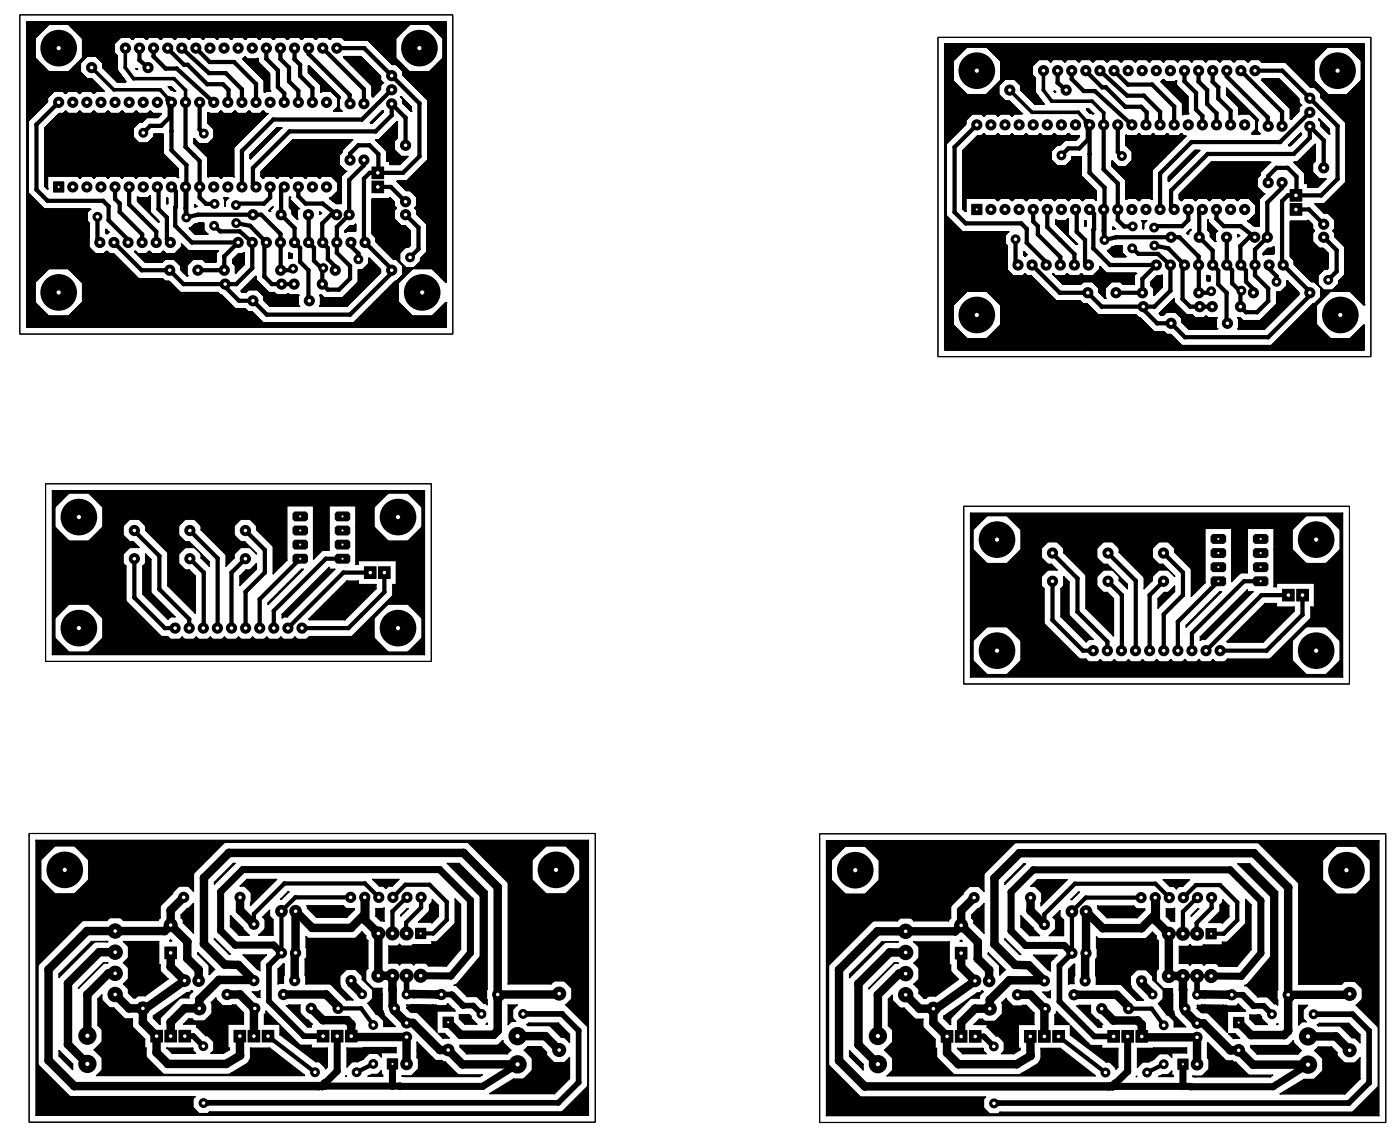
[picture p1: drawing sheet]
<svg xmlns="http://www.w3.org/2000/svg" width="252mm" height="205mm" viewBox="0 0 252 205" stroke-linecap="round" stroke-linejoin="round" font-family="sans-serif">
<g fill="#000">
<path d="M9.6 32.7h1.9v1.9h-1.9z" fill-rule="evenodd"/>
<path d="M67 32.6h2.2v2.2h-2.2z" fill-rule="evenodd"/>
<path d="M67 30h2.2v2.2h-2.2z" fill-rule="evenodd"/>
<path d="M175 36.7h2v2h-2z" fill-rule="evenodd"/>
<path d="M232.4 36.6h2.2v2.2h-2.2z" fill-rule="evenodd"/>
<path d="M232.4 34.1h2.2v2.2h-2.2z" fill-rule="evenodd"/>
<path d="M52.7 92.5l.4-.4h2l.4 .4v1l-.4 .4h-2l-.4-.4z" fill-rule="evenodd"/>
<path d="M52.7 95l.4-.3h2l.4 .3v1.1l-.4 .3h-2l-.4-.3z" fill-rule="evenodd"/>
<path d="M52.7 97.6l.4-.4h2l.4 .4v1l-.4 .4h-2l-.4-.4z" fill-rule="evenodd"/>
<path d="M60.3 97.6l.4-.4h2l.4 .4v1l-.4 .4h-2l-.4-.4z" fill-rule="evenodd"/>
<path d="M60.3 95l.4-.3h2l.4 .3v1.1l-.4 .3h-2l-.4-.3z" fill-rule="evenodd"/>
<path d="M60.7 92.1h2l.4 .4v1l-.4 .4h-2l-.4-.4v-1z" fill-rule="evenodd"/>
<path d="M218.1 96.6l.4-.4h2l.4 .4v1l-.4 .4h-2l-.4-.4z" fill-rule="evenodd"/>
<path d="M225.7 96.6l.4-.4h2l.4 .4v1l-.4 .4h-2l-.4-.4z" fill-rule="evenodd"/>
<path d="M52.7 100.1l.4-.4h2l.4 .4v1l-.4 .4h-2l-.4-.4z" fill-rule="evenodd"/>
<path d="M60.3 100.1l.4-.4h2l.4 .4v1l-.4 .4h-2l-.4-.4z" fill-rule="evenodd"/>
<path d="M65.6 102h2.2v2.2h-2.2z" fill-rule="evenodd"/>
<path d="M68.1 102h2.3v2.2h-2.3z" fill-rule="evenodd"/>
<path d="M218.1 99.1l.4-.4h2l.4 .4v1l-.4 .4h-2l-.4-.4z" fill-rule="evenodd"/>
<path d="M218.1 101.6l.4-.3h2l.4 .3v1.1l-.4 .3h-2l-.4-.3z" fill-rule="evenodd"/>
<path d="M218.1 104.2l.4-.4h2l.4 .4v1l-.4 .4h-2l-.4-.4z" fill-rule="evenodd"/>
<path d="M225.7 104.2l.4-.4h2l.4 .4v1l-.4 .4h-2l-.4-.4z" fill-rule="evenodd"/>
<path d="M225.7 101.6l.4-.3h2l.4 .3v1.1l-.4 .3h-2l-.4-.3z" fill-rule="evenodd"/>
<path d="M225.7 99.1l.4-.4h2l.4 .4v1l-.4 .4h-2l-.4-.4z" fill-rule="evenodd"/>
<path d="M231 106.1h2.2v2.2h-2.2z" fill-rule="evenodd"/>
<path d="M233.6 106.1h2.2v2.2h-2.2z" fill-rule="evenodd"/>
<path d="M29.6 170.5h2.3v2.2h-2.3z" fill-rule="evenodd"/>
<path d="M74.8 167.1h2v2h-2z" fill-rule="evenodd"/>
<path d="M172.1 170.6h2.2v2.2h-2.2z" fill-rule="evenodd"/>
<path d="M217.2 167.2h2v1.9h-2z" fill-rule="evenodd"/>
<path d="M27.1 185.5h2.2v2.2h-2.2z" fill-rule="evenodd"/>
<path d="M29.6 185.5h2.3v2.2h-2.3z" fill-rule="evenodd"/>
<path d="M32.2 185.5h2.2v2.2h-2.2z" fill-rule="evenodd"/>
<path d="M42.1 185.5h2.2v2.2h-2.2z" fill-rule="evenodd"/>
<path d="M44.6 185.5h2.3v2.2h-2.3z" fill-rule="evenodd"/>
<path d="M47.2 185.5h2.2v2.2h-2.2z" fill-rule="evenodd"/>
<path d="M57.1 185.5h2.2v2.2h-2.2z" fill-rule="evenodd"/>
<path d="M59.6 185.5h2.3v2.2h-2.3z" fill-rule="evenodd"/>
<path d="M62.2 185.5h2.2v2.2h-2.2z" fill-rule="evenodd"/>
<path d="M69.7 190.6h2v2h-2z" fill-rule="evenodd"/>
<path d="M79.8 183.1h1.9v2h-1.9z" fill-rule="evenodd"/>
<path d="M169.5 185.6h2.2v2.2h-2.2z" fill-rule="evenodd"/>
<path d="M172.1 185.6h2.2v2.2h-2.2z" fill-rule="evenodd"/>
<path d="M174.6 185.6h2.2v2.2h-2.2z" fill-rule="evenodd"/>
<path d="M184.5 185.6h2.2v2.2h-2.2z" fill-rule="evenodd"/>
<path d="M187.1 185.6h2.2v2.2h-2.2z" fill-rule="evenodd"/>
<path d="M189.6 185.6h2.2v2.2h-2.2z" fill-rule="evenodd"/>
<path d="M199.5 185.6h2.2v2.2h-2.2z" fill-rule="evenodd"/>
<path d="M202.1 185.6h2.2v2.2h-2.2z" fill-rule="evenodd"/>
<path d="M204.6 185.6h2.2v2.2h-2.2z" fill-rule="evenodd"/>
<path d="M212.1 190.7h2v1.9h-2z" fill-rule="evenodd"/>
<path d="M222.2 183.2h1.9v1.9h-1.9z" fill-rule="evenodd"/>
<circle cx="10.6" cy="8.7" r="3.3"/>
<circle cx="10.6" cy="18.4" r="1.01"/>
<circle cx="13.1" cy="18.4" r="1.01"/>
<circle cx="15.6" cy="18.4" r="1.01"/>
<circle cx="16.5" cy="12.2" r="1.01"/>
<circle cx="18.2" cy="18.4" r="1.01"/>
<circle cx="20.5" cy="16.2" r=".32"/>
<circle cx="20.7" cy="18.4" r="1.01"/>
<circle cx="22.6" cy="12.2" r=".32"/>
<circle cx="22.6" cy="8.7" r="1.01"/>
<circle cx="23.3" cy="18.4" r="1.01"/>
<circle cx="24.1" cy="14.2" r=".32"/>
<circle cx="25.1" cy="8.7" r="1.01"/>
<circle cx="25.1" cy="10.8" r=".38"/>
<circle cx="25.8" cy="18.4" r="1.01"/>
<circle cx="26.7" cy="12.2" r="1.01"/>
<circle cx="27.7" cy="8.7" r="1.01"/>
<circle cx="27.7" cy="10.2" r=".38"/>
<circle cx="28.3" cy="18.4" r="1.01"/>
<circle cx="28.9" cy="16.2" r=".32"/>
<circle cx="29.8" cy="12.3" r=".38"/>
<circle cx="30.2" cy="8.7" r="1.01"/>
<circle cx="30.2" cy="8.7" r=".38"/>
<circle cx="30.4" cy="18" r=".63"/>
<circle cx="30.6" cy="19.1" r=".38"/>
<circle cx="30.8" cy="18.4" r=".63"/>
<circle cx="30.8" cy="18.4" r=".32"/>
<circle cx="30.9" cy="18.4" r="1.01"/>
<circle cx="30.9" cy="18.8" r=".63"/>
<circle cx="30.9" cy="18.8" r=".38"/>
<circle cx="31.3" cy="14.2" r=".32"/>
<circle cx="31.8" cy="12.3" r=".38"/>
<circle cx="32.7" cy="8.7" r="1.01"/>
<circle cx="33.1" cy="11.7" r=".38"/>
<circle cx="33.4" cy="18.4" r="1.01"/>
<circle cx="33.4" cy="16.2" r=".32"/>
<circle cx="33.8" cy="11.7" r=".38"/>
<circle cx="35.3" cy="8.7" r="1.01"/>
<circle cx="36" cy="18.4" r="1.01"/>
<circle cx="37.3" cy="15.2" r=".38"/>
<circle cx="37.7" cy="13.2" r=".38"/>
<circle cx="37.8" cy="11.2" r=".38"/>
<circle cx="37.8" cy="8.7" r="1.01"/>
<circle cx="38.5" cy="18.4" r="1.01"/>
<circle cx="40.2" cy="15.2" r=".38"/>
<circle cx="40.4" cy="8.7" r="1.01"/>
<circle cx="40.7" cy="13.2" r=".38"/>
<circle cx="41" cy="18.4" r="1.01"/>
<circle cx="41.2" cy="18.3" r=".38"/>
<circle cx="41.2" cy="16.2" r=".38"/>
<circle cx="42.2" cy="11.2" r=".38"/>
<circle cx="42.9" cy="8.7" r="1.01"/>
<circle cx="43.6" cy="18.4" r="1.01"/>
<circle cx="43.6" cy="16.1" r=".38"/>
<circle cx="45.4" cy="8.7" r="1.01"/>
<circle cx="46.1" cy="18.4" r="1.01"/>
<circle cx="46.1" cy="15.1" r=".38"/>
<circle cx="48" cy="8.7" r="1.01"/>
<circle cx="48" cy="10.6" r=".38"/>
<circle cx="48.7" cy="18.4" r="1.01"/>
<circle cx="50.1" cy="15.7" r=".38"/>
<circle cx="50.1" cy="12.7" r=".38"/>
<circle cx="50.5" cy="8.7" r="1.01"/>
<circle cx="50.5" cy="10.6" r=".38"/>
<circle cx="51.2" cy="18.4" r="1.01"/>
<circle cx="51.2" cy="16.8" r=".38"/>
<circle cx="52.1" cy="14.7" r=".38"/>
<circle cx="52.1" cy="12.2" r=".38"/>
<circle cx="53.1" cy="8.7" r="1.01"/>
<circle cx="53.1" cy="10.7" r=".38"/>
<circle cx="53.7" cy="18.4" r="1.01"/>
<circle cx="53.7" cy="16.3" r=".38"/>
<circle cx="54.1" cy="11.7" r=".38"/>
<circle cx="54.1" cy="13.7" r=".38"/>
<circle cx="55.6" cy="8.7" r="1.01"/>
<circle cx="55.6" cy="9.7" r=".38"/>
<circle cx="56.3" cy="18.4" r="1.01"/>
<circle cx="56.3" cy="15.9" r=".38"/>
<circle cx="58.1" cy="8.7" r="1.01"/>
<circle cx="58.8" cy="18.4" r="1.01"/>
<circle cx="60.7" cy="8.7" r="1.01"/>
<circle cx="63" cy="18.6" r=".38"/>
<circle cx="63" cy="17.1" r=".38"/>
<circle cx="63.1" cy="18.7" r="1.01"/>
<circle cx="65.6" cy="18.7" r="1.01"/>
<circle cx="65.6" cy="16.1" r=".38"/>
<circle cx="65.6" cy="8.7" r=".38"/>
<circle cx="70.6" cy="18.7" r="1.01"/>
<circle cx="70.6" cy="16.2" r="1.01"/>
<circle cx="70.6" cy="13.6" r="1.01"/>
<circle cx="75.6" cy="8.7" r="3.3"/>
<circle cx="75.6" cy="18.6" r=".38"/>
<circle cx="176" cy="12.7" r="3.3"/>
<circle cx="181.9" cy="16.2" r="1.01"/>
<circle cx="188" cy="16.2" r=".32"/>
<circle cx="188" cy="12.7" r="1.01"/>
<circle cx="189.5" cy="18.2" r=".32"/>
<circle cx="190.5" cy="12.7" r="1.01"/>
<circle cx="190.5" cy="14.9" r=".38"/>
<circle cx="192.1" cy="16.2" r="1.01"/>
<circle cx="193.1" cy="12.7" r="1.01"/>
<circle cx="193.1" cy="14.2" r=".38"/>
<circle cx="195.3" cy="16.4" r=".38"/>
<circle cx="195.6" cy="12.7" r="1.01"/>
<circle cx="195.6" cy="12.8" r=".38"/>
<circle cx="196.8" cy="18.2" r=".32"/>
<circle cx="197.3" cy="16.4" r=".38"/>
<circle cx="198.2" cy="12.7" r="1.01"/>
<circle cx="198.6" cy="15.7" r=".38"/>
<circle cx="199.2" cy="15.7" r=".38"/>
<circle cx="200.7" cy="12.7" r="1.01"/>
<circle cx="202.7" cy="19.2" r=".38"/>
<circle cx="203.1" cy="17.2" r=".38"/>
<circle cx="203.2" cy="15.2" r=".38"/>
<circle cx="203.2" cy="12.7" r="1.01"/>
<circle cx="205.6" cy="19.2" r=".38"/>
<circle cx="205.8" cy="12.7" r="1.01"/>
<circle cx="206.1" cy="17.2" r=".38"/>
<circle cx="207.6" cy="15.2" r=".38"/>
<circle cx="208.3" cy="12.7" r="1.01"/>
<circle cx="210.9" cy="12.7" r="1.01"/>
<circle cx="211.5" cy="19.2" r=".38"/>
<circle cx="213.4" cy="12.7" r="1.01"/>
<circle cx="213.4" cy="14.6" r=".38"/>
<circle cx="215.5" cy="19.7" r=".38"/>
<circle cx="215.5" cy="16.7" r=".38"/>
<circle cx="215.9" cy="12.7" r="1.01"/>
<circle cx="215.9" cy="14.7" r=".38"/>
<circle cx="217.5" cy="16.2" r=".38"/>
<circle cx="217.5" cy="18.7" r=".38"/>
<circle cx="218.5" cy="12.7" r="1.01"/>
<circle cx="218.5" cy="14.7" r=".38"/>
<circle cx="219.5" cy="15.7" r=".38"/>
<circle cx="219.5" cy="17.7" r=".38"/>
<circle cx="221" cy="12.7" r="1.01"/>
<circle cx="221" cy="13.8" r=".38"/>
<circle cx="221.7" cy="19.9" r=".38"/>
<circle cx="223.6" cy="12.7" r="1.01"/>
<circle cx="226.1" cy="12.7" r="1.01"/>
<circle cx="231" cy="12.7" r=".38"/>
<circle cx="236" cy="17.7" r="1.01"/>
<circle cx="241" cy="12.7" r="3.3"/>
<circle cx="6.6" cy="34.2" r=".38"/>
<circle cx="6.6" cy="22.4" r=".38"/>
<circle cx="8.6" cy="36.2" r=".38"/>
<circle cx="13.1" cy="33.7" r="1.01"/>
<circle cx="15.6" cy="33.7" r="1.01"/>
<circle cx="17.6" cy="39.1" r=".89"/>
<circle cx="18.2" cy="33.7" r="1.01"/>
<circle cx="18.6" cy="36.2" r=".38"/>
<circle cx="19.6" cy="37.2" r=".38"/>
<circle cx="19.6" cy="39.7" r=".38"/>
<circle cx="20.7" cy="33.7" r="1.01"/>
<circle cx="20.7" cy="35.8" r=".38"/>
<circle cx="21.6" cy="38.2" r=".38"/>
<circle cx="21.6" cy="36.7" r=".38"/>
<circle cx="23.3" cy="33.7" r="1.01"/>
<circle cx="23.3" cy="36.8" r=".38"/>
<circle cx="25.6" cy="39.2" r=".38"/>
<circle cx="25.8" cy="33.7" r="1.01"/>
<circle cx="25.8" cy="23.9" r=".89"/>
<circle cx="27.1" cy="22.7" r=".38"/>
<circle cx="28.3" cy="33.7" r="1.01"/>
<circle cx="28.6" cy="37.7" r=".38"/>
<circle cx="28.6" cy="33.9" r=".38"/>
<circle cx="29" cy="22.7" r=".38"/>
<circle cx="30.1" cy="39.2" r=".38"/>
<circle cx="30.6" cy="21.1" r=".38"/>
<circle cx="30.9" cy="33.7" r="1.01"/>
<circle cx="30.9" cy="23.7" r=".38"/>
<circle cx="30.9" cy="27" r=".38"/>
<circle cx="31.6" cy="37.4" r=".38"/>
<circle cx="31.7" cy="34.5" r=".38"/>
<circle cx="31.7" cy="37.2" r=".38"/>
<circle cx="33.4" cy="33.7" r="1.01"/>
<circle cx="33.4" cy="37.5" r=".38"/>
<circle cx="33.4" cy="26.4" r=".38"/>
<circle cx="33.6" cy="39.2" r=".89"/>
<circle cx="33.6" cy="29.7" r=".38"/>
<circle cx="33.6" cy="33.5" r=".38"/>
<circle cx="33.6" cy="33.8" r=".38"/>
<circle cx="34.9" cy="28" r=".38"/>
<circle cx="35.7" cy="38.7" r=".38"/>
<circle cx="36" cy="33.7" r="1.01"/>
<circle cx="36" cy="29" r=".38"/>
<circle cx="36" cy="35.6" r=".38"/>
<circle cx="36" cy="23.3" r=".38"/>
<circle cx="36.7" cy="24.1" r=".89"/>
<circle cx="37.1" cy="36.7" r=".38"/>
<circle cx="38.5" cy="33.7" r="1.01"/>
<circle cx="38.7" cy="36.7" r=".89"/>
<circle cx="41" cy="33.7" r="1.01"/>
<circle cx="42.5" cy="36.9" r=".89"/>
<circle cx="42.8" cy="36.7" r=".38"/>
<circle cx="43.6" cy="33.7" r="1.01"/>
<circle cx="43.6" cy="27.2" r=".38"/>
<circle cx="45.6" cy="38.7" r="1.01"/>
<circle cx="45.6" cy="33.1" r=".38"/>
<circle cx="45.6" cy="30.3" r=".38"/>
<circle cx="46.1" cy="33.7" r="1.01"/>
<circle cx="47.1" cy="38.7" r=".38"/>
<circle cx="47.6" cy="36.7" r=".38"/>
<circle cx="48.7" cy="33.7" r="1.01"/>
<circle cx="48.7" cy="35.6" r=".38"/>
<circle cx="49.2" cy="21.5" r=".38"/>
<circle cx="50.6" cy="38.7" r="1.01"/>
<circle cx="50.6" cy="34.2" r=".38"/>
<circle cx="51.2" cy="33.7" r="1.01"/>
<circle cx="52.2" cy="23.7" r=".38"/>
<circle cx="53.7" cy="33.7" r="1.01"/>
<circle cx="53.7" cy="35.3" r=".38"/>
<circle cx="55.1" cy="36.7" r=".38"/>
<circle cx="55.6" cy="38.7" r="1.01"/>
<circle cx="55.6" cy="38.7" r=".38"/>
<circle cx="56.3" cy="33.7" r="1.01"/>
<circle cx="58.1" cy="36.7" r=".38"/>
<circle cx="58.8" cy="33.7" r="1.01"/>
<circle cx="59.6" cy="38.7" r=".38"/>
<circle cx="60.6" cy="38.7" r="1.01"/>
<circle cx="62.9" cy="38.7" r="1.01"/>
<circle cx="62.9" cy="32.4" r=".38"/>
<circle cx="63.1" cy="28.8" r="1.01"/>
<circle cx="63.1" cy="27.7" r=".38"/>
<circle cx="64.6" cy="26.2" r=".38"/>
<circle cx="65.2" cy="21.5" r=".38"/>
<circle cx="65.6" cy="28.8" r="1.01"/>
<circle cx="65.6" cy="32.2" r=".38"/>
<circle cx="65.6" cy="29.8" r=".38"/>
<circle cx="66.6" cy="26.2" r=".38"/>
<circle cx="66.6" cy="31.1" r=".38"/>
<circle cx="67.7" cy="23.7" r=".38"/>
<circle cx="68.2" cy="27.8" r=".38"/>
<circle cx="68.2" cy="31" r=".38"/>
<circle cx="70.4" cy="33.7" r=".38"/>
<circle cx="70.6" cy="20.8" r=".38"/>
<circle cx="72.6" cy="31.1" r=".38"/>
<circle cx="73.1" cy="26.2" r="1.01"/>
<circle cx="73.1" cy="38.7" r="1.01"/>
<circle cx="73.1" cy="36.3" r="1.01"/>
<circle cx="73.1" cy="21.2" r=".38"/>
<circle cx="75.6" cy="28.2" r=".38"/>
<circle cx="172" cy="38.2" r=".38"/>
<circle cx="172" cy="26.5" r=".38"/>
<circle cx="176" cy="22.5" r="1.01"/>
<circle cx="178.5" cy="37.7" r="1.01"/>
<circle cx="178.5" cy="22.5" r="1.01"/>
<circle cx="181.1" cy="22.5" r="1.01"/>
<circle cx="181.1" cy="37.7" r="1.01"/>
<circle cx="183.6" cy="37.7" r="1.01"/>
<circle cx="183.6" cy="22.5" r="1.01"/>
<circle cx="185.9" cy="20.2" r=".32"/>
<circle cx="186.1" cy="37.7" r="1.01"/>
<circle cx="186.1" cy="22.5" r="1.01"/>
<circle cx="186.1" cy="39.9" r=".38"/>
<circle cx="188.7" cy="37.7" r="1.01"/>
<circle cx="188.7" cy="22.5" r="1.01"/>
<circle cx="191.2" cy="22.5" r="1.01"/>
<circle cx="191.2" cy="37.7" r="1.01"/>
<circle cx="191.2" cy="28" r=".89"/>
<circle cx="192.5" cy="26.7" r=".38"/>
<circle cx="193.8" cy="22.5" r="1.01"/>
<circle cx="193.8" cy="37.7" r="1.01"/>
<circle cx="194" cy="37.9" r=".38"/>
<circle cx="194.3" cy="20.2" r=".32"/>
<circle cx="194.4" cy="26.7" r=".38"/>
<circle cx="195.9" cy="22.1" r=".63"/>
<circle cx="196" cy="25.2" r=".38"/>
<circle cx="196" cy="23.2" r=".38"/>
<circle cx="196.3" cy="22.5" r=".63"/>
<circle cx="196.3" cy="22.4" r=".32"/>
<circle cx="196.3" cy="37.7" r="1.01"/>
<circle cx="196.3" cy="22.5" r="1.01"/>
<circle cx="196.3" cy="22.9" r=".63"/>
<circle cx="196.3" cy="31.1" r=".38"/>
<circle cx="196.3" cy="22.9" r=".38"/>
<circle cx="196.3" cy="27.7" r=".38"/>
<circle cx="197.1" cy="38.5" r=".38"/>
<circle cx="198.8" cy="37.7" r="1.01"/>
<circle cx="198.8" cy="22.5" r="1.01"/>
<circle cx="198.8" cy="30.5" r=".38"/>
<circle cx="198.8" cy="20.3" r=".32"/>
<circle cx="199" cy="33.8" r=".38"/>
<circle cx="199" cy="37.6" r=".38"/>
<circle cx="199" cy="37.9" r=".38"/>
<circle cx="200.3" cy="32" r=".38"/>
<circle cx="201.4" cy="22.5" r="1.01"/>
<circle cx="201.4" cy="37.7" r="1.01"/>
<circle cx="201.4" cy="27.4" r=".38"/>
<circle cx="201.4" cy="39.6" r=".38"/>
<circle cx="201.4" cy="33" r=".38"/>
<circle cx="202.1" cy="28.1" r=".89"/>
<circle cx="203.9" cy="22.5" r="1.01"/>
<circle cx="203.9" cy="37.7" r="1.01"/>
<circle cx="206.5" cy="22.5" r="1.01"/>
<circle cx="206.5" cy="37.7" r="1.01"/>
<circle cx="206.6" cy="20.2" r=".38"/>
<circle cx="206.6" cy="22.4" r=".38"/>
<circle cx="209" cy="37.7" r="1.01"/>
<circle cx="209" cy="22.5" r="1.01"/>
<circle cx="209" cy="31.2" r=".38"/>
<circle cx="209" cy="20.1" r=".38"/>
<circle cx="211" cy="34.3" r=".38"/>
<circle cx="211" cy="37.2" r=".38"/>
<circle cx="211.5" cy="37.7" r="1.01"/>
<circle cx="211.5" cy="22.5" r="1.01"/>
<circle cx="214.1" cy="37.7" r="1.01"/>
<circle cx="214.1" cy="22.5" r="1.01"/>
<circle cx="214.1" cy="39.6" r=".38"/>
<circle cx="214.7" cy="25.6" r=".38"/>
<circle cx="216.1" cy="38.3" r=".38"/>
<circle cx="216.6" cy="22.5" r="1.01"/>
<circle cx="216.6" cy="37.7" r="1.01"/>
<circle cx="216.6" cy="20.9" r=".38"/>
<circle cx="217.6" cy="27.7" r=".38"/>
<circle cx="219.2" cy="37.7" r="1.01"/>
<circle cx="219.2" cy="22.5" r="1.01"/>
<circle cx="219.2" cy="20.4" r=".38"/>
<circle cx="219.2" cy="39.4" r=".38"/>
<circle cx="221.7" cy="37.7" r="1.01"/>
<circle cx="221.7" cy="22.5" r="1.01"/>
<circle cx="224.2" cy="37.7" r="1.01"/>
<circle cx="224.2" cy="22.5" r="1.01"/>
<circle cx="228.3" cy="36.5" r=".38"/>
<circle cx="228.4" cy="22.6" r=".38"/>
<circle cx="228.4" cy="21.1" r=".38"/>
<circle cx="228.5" cy="22.7" r="1.01"/>
<circle cx="228.5" cy="32.9" r="1.01"/>
<circle cx="228.5" cy="31.7" r=".38"/>
<circle cx="230" cy="30.2" r=".38"/>
<circle cx="230.6" cy="25.6" r=".38"/>
<circle cx="231" cy="22.7" r="1.01"/>
<circle cx="231" cy="32.9" r="1.01"/>
<circle cx="231" cy="20.1" r=".38"/>
<circle cx="231" cy="36.2" r=".38"/>
<circle cx="231" cy="33.8" r=".38"/>
<circle cx="232" cy="30.2" r=".38"/>
<circle cx="232" cy="35.2" r=".38"/>
<circle cx="233.1" cy="27.7" r=".38"/>
<circle cx="233.6" cy="31.8" r=".38"/>
<circle cx="233.6" cy="35.1" r=".38"/>
<circle cx="235.8" cy="37.7" r=".38"/>
<circle cx="236" cy="20.2" r="1.01"/>
<circle cx="236" cy="22.8" r="1.01"/>
<circle cx="236" cy="24.8" r=".38"/>
<circle cx="238" cy="35.2" r=".38"/>
<circle cx="238.5" cy="30.2" r="1.01"/>
<circle cx="238.5" cy="25.3" r=".38"/>
<circle cx="241" cy="22.7" r=".38"/>
<circle cx="241" cy="32.2" r=".38"/>
<circle cx="10.6" cy="52.7" r="3.3"/>
<circle cx="17.6" cy="43.2" r=".38"/>
<circle cx="18" cy="43.7" r="1.01"/>
<circle cx="20.5" cy="43.7" r="1.01"/>
<circle cx="23.1" cy="43.7" r="1.01"/>
<circle cx="23.1" cy="43.2" r=".38"/>
<circle cx="25.5" cy="48.7" r=".38"/>
<circle cx="25.6" cy="43.7" r="1.01"/>
<circle cx="25.6" cy="42.2" r=".38"/>
<circle cx="28.1" cy="43.7" r="1.01"/>
<circle cx="28.1" cy="41.7" r=".38"/>
<circle cx="30.1" cy="43" r=".38"/>
<circle cx="30.6" cy="48.7" r="1.01"/>
<circle cx="30.7" cy="43.7" r="1.01"/>
<circle cx="31.6" cy="40.7" r=".38"/>
<circle cx="33.1" cy="51.2" r=".38"/>
<circle cx="34.6" cy="43.7" r=".38"/>
<circle cx="35.6" cy="48.7" r="1.01"/>
<circle cx="38.6" cy="40.7" r=".89"/>
<circle cx="39.7" cy="41.7" r=".38"/>
<circle cx="40.4" cy="48.7" r="1.01"/>
<circle cx="40.4" cy="46.2" r=".38"/>
<circle cx="40.6" cy="51.2" r="1.01"/>
<circle cx="40.6" cy="51.7" r=".38"/>
<circle cx="42.6" cy="40.2" r=".89"/>
<circle cx="42.6" cy="51.2" r=".38"/>
<circle cx="42.9" cy="43.7" r="1.01"/>
<circle cx="43.1" cy="54.2" r=".38"/>
<circle cx="43.2" cy="41.7" r=".38"/>
<circle cx="45.1" cy="40.7" r=".38"/>
<circle cx="45.4" cy="43.7" r="1.01"/>
<circle cx="45.4" cy="48.3" r=".38"/>
<circle cx="45.6" cy="54.2" r="1.01"/>
<circle cx="47.6" cy="49.8" r=".38"/>
<circle cx="47.6" cy="44" r=".38"/>
<circle cx="47.7" cy="43.7" r=".38"/>
<circle cx="48" cy="43.7" r="1.01"/>
<circle cx="48.1" cy="56.7" r=".38"/>
<circle cx="49" cy="51.2" r=".38"/>
<circle cx="50.5" cy="43.7" r="1.01"/>
<circle cx="50.5" cy="42.1" r=".38"/>
<circle cx="50.6" cy="48.7" r="1.01"/>
<circle cx="50.6" cy="43.7" r=".38"/>
<circle cx="50.7" cy="51.2" r="1.01"/>
<circle cx="52.5" cy="48.7" r=".38"/>
<circle cx="52.8" cy="48.4" r=".89"/>
<circle cx="53" cy="51.2" r="1.01"/>
<circle cx="53.1" cy="43.7" r="1.01"/>
<circle cx="53.1" cy="41.1" r=".38"/>
<circle cx="54.1" cy="44.7" r=".38"/>
<circle cx="54.1" cy="47.2" r=".38"/>
<circle cx="55.6" cy="54" r=".38"/>
<circle cx="55.6" cy="48.7" r=".38"/>
<circle cx="55.6" cy="43.7" r="1.01"/>
<circle cx="55.7" cy="54.2" r="1.01"/>
<circle cx="56.6" cy="47" r=".38"/>
<circle cx="56.6" cy="44.6" r=".38"/>
<circle cx="58.1" cy="40.2" r=".38"/>
<circle cx="58.1" cy="43.6" r=".38"/>
<circle cx="58.1" cy="51.2" r="1.01"/>
<circle cx="58.1" cy="48.5" r=".38"/>
<circle cx="58.1" cy="43.7" r="1.01"/>
<circle cx="58.1" cy="43.7" r=".38"/>
<circle cx="58.2" cy="48.3" r=".89"/>
<circle cx="58.2" cy="48.3" r=".76"/>
<circle cx="59.1" cy="44.7" r=".38"/>
<circle cx="59.1" cy="52.2" r=".38"/>
<circle cx="59.1" cy="46.7" r=".38"/>
<circle cx="60.4" cy="48.7" r="1.01"/>
<circle cx="60.4" cy="48" r=".38"/>
<circle cx="60.7" cy="43.7" r="1.01"/>
<circle cx="60.7" cy="45.5" r=".38"/>
<circle cx="60.7" cy="40.9" r=".38"/>
<circle cx="61.1" cy="52.2" r=".38"/>
<circle cx="63.1" cy="50.2" r=".38"/>
<circle cx="63.1" cy="47.9" r=".38"/>
<circle cx="63.1" cy="56.7" r=".38"/>
<circle cx="63.2" cy="43.7" r="1.01"/>
<circle cx="63.2" cy="44.3" r=".38"/>
<circle cx="64.6" cy="46.7" r=".89"/>
<circle cx="64.6" cy="45.7" r=".38"/>
<circle cx="65.6" cy="43.5" r=".38"/>
<circle cx="65.8" cy="43.7" r="1.01"/>
<circle cx="70.6" cy="48.7" r="1.01"/>
<circle cx="70.6" cy="48.5" r=".38"/>
<circle cx="70.6" cy="49.2" r=".38"/>
<circle cx="73.9" cy="46.4" r=".89"/>
<circle cx="73.9" cy="46.4" r=".38"/>
<circle cx="75.4" cy="41" r=".38"/>
<circle cx="75.4" cy="44.8" r=".38"/>
<circle cx="76.1" cy="52.7" r="3.3"/>
<circle cx="174" cy="40.2" r=".38"/>
<circle cx="176" cy="56.7" r="3.3"/>
<circle cx="183" cy="43.1" r=".89"/>
<circle cx="183" cy="47.3" r=".38"/>
<circle cx="183.4" cy="47.7" r="1.01"/>
<circle cx="184" cy="40.2" r=".38"/>
<circle cx="185" cy="41.2" r=".38"/>
<circle cx="185" cy="43.7" r=".38"/>
<circle cx="185.9" cy="47.7" r="1.01"/>
<circle cx="187" cy="42.2" r=".38"/>
<circle cx="187" cy="40.7" r=".38"/>
<circle cx="188.5" cy="47.7" r="1.01"/>
<circle cx="188.5" cy="47.2" r=".38"/>
<circle cx="188.7" cy="40.9" r=".38"/>
<circle cx="190.9" cy="52.7" r=".38"/>
<circle cx="191" cy="43.2" r=".38"/>
<circle cx="191" cy="47.7" r="1.01"/>
<circle cx="191" cy="46.3" r=".38"/>
<circle cx="193.6" cy="47.7" r="1.01"/>
<circle cx="193.6" cy="45.8" r=".38"/>
<circle cx="194" cy="41.7" r=".38"/>
<circle cx="195.5" cy="47.1" r=".38"/>
<circle cx="195.5" cy="43.2" r=".38"/>
<circle cx="196" cy="52.7" r="1.01"/>
<circle cx="196.1" cy="47.7" r="1.01"/>
<circle cx="197" cy="41.4" r=".38"/>
<circle cx="197" cy="44.7" r=".38"/>
<circle cx="197.1" cy="41.3" r=".38"/>
<circle cx="198.5" cy="55.2" r=".38"/>
<circle cx="198.8" cy="41.5" r=".38"/>
<circle cx="199" cy="43.2" r=".89"/>
<circle cx="200" cy="47.7" r=".38"/>
<circle cx="201.1" cy="52.7" r="1.01"/>
<circle cx="201.1" cy="42.7" r=".38"/>
<circle cx="202.5" cy="40.8" r=".38"/>
<circle cx="204" cy="44.7" r=".89"/>
<circle cx="204.1" cy="40.8" r=".89"/>
<circle cx="205.1" cy="45.7" r=".38"/>
<circle cx="205.8" cy="52.7" r="1.01"/>
<circle cx="205.8" cy="50.2" r=".38"/>
<circle cx="206" cy="55.2" r="1.01"/>
<circle cx="206" cy="55.7" r=".38"/>
<circle cx="207.9" cy="41" r=".89"/>
<circle cx="208" cy="44.2" r=".89"/>
<circle cx="208" cy="55.2" r=".38"/>
<circle cx="208.2" cy="40.7" r=".38"/>
<circle cx="208.3" cy="47.7" r="1.01"/>
<circle cx="208.5" cy="58.2" r=".38"/>
<circle cx="208.6" cy="45.7" r=".38"/>
<circle cx="210.5" cy="44.7" r=".38"/>
<circle cx="210.9" cy="47.7" r="1.01"/>
<circle cx="210.9" cy="52.3" r=".38"/>
<circle cx="211" cy="58.2" r="1.01"/>
<circle cx="211" cy="42.7" r="1.01"/>
<circle cx="212.5" cy="42.7" r=".38"/>
<circle cx="213" cy="40.7" r=".38"/>
<circle cx="213.1" cy="48.1" r=".38"/>
<circle cx="213.1" cy="53.9" r=".38"/>
<circle cx="213.1" cy="47.7" r=".38"/>
<circle cx="213.4" cy="47.7" r="1.01"/>
<circle cx="214.4" cy="55.2" r=".38"/>
<circle cx="215.9" cy="47.7" r="1.01"/>
<circle cx="215.9" cy="46.2" r=".38"/>
<circle cx="216" cy="52.7" r="1.01"/>
<circle cx="216" cy="47.8" r=".38"/>
<circle cx="216.1" cy="42.7" r="1.01"/>
<circle cx="216.1" cy="55.2" r="1.01"/>
<circle cx="218" cy="52.7" r=".38"/>
<circle cx="218.2" cy="52.5" r=".89"/>
<circle cx="218.4" cy="55.2" r="1.01"/>
<circle cx="218.5" cy="47.7" r="1.01"/>
<circle cx="218.5" cy="45.1" r=".38"/>
<circle cx="219.5" cy="48.7" r=".38"/>
<circle cx="219.5" cy="51.2" r=".38"/>
<circle cx="220.5" cy="40.7" r=".38"/>
<circle cx="221" cy="42.7" r="1.01"/>
<circle cx="221" cy="58.1" r=".38"/>
<circle cx="221" cy="52.7" r=".38"/>
<circle cx="221" cy="47.7" r="1.01"/>
<circle cx="221" cy="42.8" r=".38"/>
<circle cx="221.1" cy="58.2" r="1.01"/>
<circle cx="222" cy="51" r=".38"/>
<circle cx="222" cy="48.7" r=".38"/>
<circle cx="223.5" cy="44.3" r=".38"/>
<circle cx="223.5" cy="47.6" r=".38"/>
<circle cx="223.5" cy="55.2" r="1.01"/>
<circle cx="223.5" cy="52.5" r=".38"/>
<circle cx="223.5" cy="40.7" r=".38"/>
<circle cx="223.6" cy="47.7" r="1.01"/>
<circle cx="223.6" cy="47.8" r=".38"/>
<circle cx="223.7" cy="52.4" r=".89"/>
<circle cx="224.5" cy="50.7" r=".38"/>
<circle cx="224.5" cy="48.7" r=".38"/>
<circle cx="224.5" cy="56.2" r=".38"/>
<circle cx="225.1" cy="42.7" r=".38"/>
<circle cx="225.8" cy="52.7" r="1.01"/>
<circle cx="225.8" cy="52.1" r=".38"/>
<circle cx="226.1" cy="42.7" r="1.01"/>
<circle cx="226.1" cy="47.7" r="1.01"/>
<circle cx="226.1" cy="44.9" r=".38"/>
<circle cx="226.1" cy="49.6" r=".38"/>
<circle cx="226.5" cy="56.2" r=".38"/>
<circle cx="228.3" cy="42.7" r="1.01"/>
<circle cx="228.5" cy="52" r=".38"/>
<circle cx="228.5" cy="54.2" r=".38"/>
<circle cx="228.6" cy="47.7" r="1.01"/>
<circle cx="228.6" cy="48.4" r=".38"/>
<circle cx="230" cy="50.8" r=".89"/>
<circle cx="230" cy="49.7" r=".38"/>
<circle cx="231" cy="47.5" r=".38"/>
<circle cx="231.2" cy="47.7" r="1.01"/>
<circle cx="236" cy="52.7" r="1.01"/>
<circle cx="236" cy="52.5" r=".38"/>
<circle cx="236" cy="53.2" r=".38"/>
<circle cx="238.5" cy="40.4" r="1.01"/>
<circle cx="238.5" cy="42.7" r="1.01"/>
<circle cx="239.3" cy="50.4" r=".89"/>
<circle cx="239.3" cy="50.4" r=".38"/>
<circle cx="240.8" cy="48.9" r=".38"/>
<circle cx="240.8" cy="45.1" r=".38"/>
<circle cx="241.5" cy="56.7" r="3.3"/>
<circle cx="213.5" cy="60.7" r=".38"/>
<circle cx="228.5" cy="60.7" r=".38"/>
<circle cx="14.2" cy="93.1" r="3.3"/>
<circle cx="24.2" cy="95.6" r="1.01"/>
<circle cx="24.2" cy="95.6" r=".38"/>
<circle cx="34.2" cy="95.6" r="1.01"/>
<circle cx="44.2" cy="95.6" r="1.01"/>
<circle cx="47.7" cy="99" r=".38"/>
<circle cx="71.7" cy="93.1" r="3.3"/>
<circle cx="179.6" cy="97.2" r="3.3"/>
<circle cx="189.6" cy="99.6" r="1.01"/>
<circle cx="189.6" cy="99.7" r=".38"/>
<circle cx="199.6" cy="99.6" r="1.01"/>
<circle cx="209.6" cy="99.6" r="1.01"/>
<circle cx="237.1" cy="97.2" r="3.3"/>
<circle cx="14.2" cy="113.1" r="3.3"/>
<circle cx="24.2" cy="100.6" r="1.01"/>
<circle cx="24.2" cy="107.6" r=".38"/>
<circle cx="28.7" cy="100.1" r=".38"/>
<circle cx="28.7" cy="106.1" r=".38"/>
<circle cx="29.7" cy="113.1" r=".38"/>
<circle cx="31.5" cy="113.1" r="1.01"/>
<circle cx="34.1" cy="113.1" r="1.01"/>
<circle cx="34.1" cy="111.5" r=".38"/>
<circle cx="34.2" cy="100.6" r="1.01"/>
<circle cx="36.6" cy="113.1" r="1.01"/>
<circle cx="36.7" cy="103.1" r=".38"/>
<circle cx="36.7" cy="113" r=".38"/>
<circle cx="39.2" cy="113.1" r="1.01"/>
<circle cx="39.2" cy="113.1" r=".38"/>
<circle cx="39.2" cy="100.5" r=".38"/>
<circle cx="41.7" cy="113.1" r="1.01"/>
<circle cx="41.7" cy="103.1" r=".38"/>
<circle cx="44.2" cy="100.6" r="1.01"/>
<circle cx="44.2" cy="113.1" r="1.01"/>
<circle cx="44.2" cy="106.6" r=".38"/>
<circle cx="46.8" cy="113.1" r="1.01"/>
<circle cx="46.8" cy="107.9" r=".38"/>
<circle cx="47.7" cy="103.1" r=".38"/>
<circle cx="49.3" cy="113.1" r="1.01"/>
<circle cx="49.3" cy="110" r=".38"/>
<circle cx="51.9" cy="113.1" r="1.01"/>
<circle cx="54.4" cy="113.1" r="1.01"/>
<circle cx="58.7" cy="100.6" r=".38"/>
<circle cx="61.9" cy="103.1" r=".38"/>
<circle cx="62.8" cy="113.1" r=".38"/>
<circle cx="65" cy="110.9" r=".38"/>
<circle cx="69.2" cy="106.6" r=".38"/>
<circle cx="71.7" cy="113.1" r="3.3"/>
<circle cx="179.6" cy="117.2" r="3.3"/>
<circle cx="189.6" cy="104.7" r="1.01"/>
<circle cx="189.6" cy="111.7" r=".38"/>
<circle cx="194.1" cy="110.2" r=".38"/>
<circle cx="194.1" cy="104.2" r=".38"/>
<circle cx="195.1" cy="117.2" r=".38"/>
<circle cx="197" cy="117.2" r="1.01"/>
<circle cx="199.5" cy="117.2" r="1.01"/>
<circle cx="199.5" cy="115.6" r=".38"/>
<circle cx="199.6" cy="104.7" r="1.01"/>
<circle cx="202" cy="117.2" r="1.01"/>
<circle cx="202.1" cy="117.1" r=".38"/>
<circle cx="202.1" cy="107.2" r=".38"/>
<circle cx="204.6" cy="117.2" r="1.01"/>
<circle cx="204.6" cy="104.6" r=".38"/>
<circle cx="204.6" cy="117.1" r=".38"/>
<circle cx="207.1" cy="117.2" r="1.01"/>
<circle cx="207.1" cy="107.2" r=".38"/>
<circle cx="209.6" cy="104.7" r="1.01"/>
<circle cx="209.7" cy="117.2" r="1.01"/>
<circle cx="209.7" cy="110.6" r=".38"/>
<circle cx="212.2" cy="117.2" r="1.01"/>
<circle cx="212.2" cy="112" r=".38"/>
<circle cx="213.1" cy="103.1" r=".38"/>
<circle cx="213.1" cy="107.2" r=".38"/>
<circle cx="214.7" cy="117.2" r="1.01"/>
<circle cx="214.7" cy="114.1" r=".38"/>
<circle cx="217.3" cy="117.2" r="1.01"/>
<circle cx="219.8" cy="117.2" r="1.01"/>
<circle cx="224.1" cy="104.7" r=".38"/>
<circle cx="227.3" cy="107.2" r=".38"/>
<circle cx="228.2" cy="117.2" r=".38"/>
<circle cx="230.4" cy="114.9" r=".38"/>
<circle cx="234.7" cy="110.7" r=".38"/>
<circle cx="237.1" cy="117.2" r="3.3"/>
<circle cx="11.7" cy="156.7" r="3.3"/>
<circle cx="36.7" cy="158.1" r=".76"/>
<circle cx="41.2" cy="153.6" r=".76"/>
<circle cx="43.7" cy="156.6" r=".63"/>
<circle cx="51.2" cy="159.1" r=".38"/>
<circle cx="65.7" cy="159.1" r=".38"/>
<circle cx="73" cy="159.3" r=".38"/>
<circle cx="77.4" cy="159.3" r=".38"/>
<circle cx="79.2" cy="156.6" r=".63"/>
<circle cx="83.5" cy="153.6" r=".76"/>
<circle cx="89.7" cy="159.8" r=".76"/>
<circle cx="100.2" cy="156.7" r="3.3"/>
<circle cx="154.1" cy="156.7" r="3.3"/>
<circle cx="179.2" cy="158.2" r=".76"/>
<circle cx="183.7" cy="153.7" r=".76"/>
<circle cx="186.2" cy="156.7" r=".63"/>
<circle cx="193.7" cy="159.2" r=".38"/>
<circle cx="208.2" cy="159.2" r=".38"/>
<circle cx="215.5" cy="159.4" r=".38"/>
<circle cx="219.8" cy="159.4" r=".38"/>
<circle cx="221.6" cy="156.7" r=".63"/>
<circle cx="225.9" cy="153.7" r=".76"/>
<circle cx="232.1" cy="159.8" r=".76"/>
<circle cx="242.6" cy="156.7" r="3.3"/>
<circle cx="8.7" cy="174.6" r=".76"/>
<circle cx="12.2" cy="177.1" r=".76"/>
<circle cx="15.7" cy="167.7" r=".76"/>
<circle cx="15.7" cy="179.1" r=".76"/>
<circle cx="17.9" cy="171.5" r=".76"/>
<circle cx="19.6" cy="175.3" r=".76"/>
<circle cx="20.7" cy="179.1" r="1.39"/>
<circle cx="20.7" cy="167.7" r="1.39"/>
<circle cx="20.7" cy="171.5" r="1.39"/>
<circle cx="20.7" cy="175.3" r="1.39"/>
<circle cx="29.7" cy="167.7" r=".76"/>
<circle cx="30.7" cy="166.6" r="1.27"/>
<circle cx="30.7" cy="174.1" r=".76"/>
<circle cx="30.7" cy="164" r=".76"/>
<circle cx="33.1" cy="161.6" r="1.01"/>
<circle cx="33.2" cy="176.6" r="1.14"/>
<circle cx="33.7" cy="169.6" r=".76"/>
<circle cx="33.7" cy="172.6" r=".76"/>
<circle cx="35.8" cy="176.6" r="1.14"/>
<circle cx="35.8" cy="174.7" r=".76"/>
<circle cx="36.7" cy="170" r=".76"/>
<circle cx="39.4" cy="176.5" r=".76"/>
<circle cx="39.7" cy="167.6" r=".63"/>
<circle cx="39.7" cy="160.6" r=".63"/>
<circle cx="40.5" cy="173.7" r=".76"/>
<circle cx="40.9" cy="179.1" r="1.01"/>
<circle cx="42.3" cy="170.2" r=".63"/>
<circle cx="42.9" cy="173.8" r=".76"/>
<circle cx="43.2" cy="161.6" r="1.01"/>
<circle cx="43.2" cy="179.1" r=".76"/>
<circle cx="43.2" cy="164" r=".76"/>
<circle cx="45.6" cy="176.5" r=".76"/>
<circle cx="45.6" cy="176.5" r=".38"/>
<circle cx="45.7" cy="176.6" r="1.01"/>
<circle cx="45.7" cy="166.5" r="1.01"/>
<circle cx="45.7" cy="164.6" r=".38"/>
<circle cx="48.5" cy="173.9" r=".51"/>
<circle cx="49.3" cy="170.2" r=".63"/>
<circle cx="50.7" cy="164.1" r="1.14"/>
<circle cx="50.7" cy="171.6" r="1.01"/>
<circle cx="51.1" cy="179.1" r="1.01"/>
<circle cx="53.1" cy="176.6" r="1.01"/>
<circle cx="53.1" cy="171.8" r=".76"/>
<circle cx="53.2" cy="161.6" r=".38"/>
<circle cx="53.2" cy="164.1" r="1.14"/>
<circle cx="53.2" cy="171.6" r="1.01"/>
<circle cx="56.2" cy="167.1" r=".76"/>
<circle cx="58.7" cy="179.1" r=".76"/>
<circle cx="63.2" cy="161.6" r="1.01"/>
<circle cx="63.2" cy="176.6" r="1.01"/>
<circle cx="63.2" cy="177.1" r=".76"/>
<circle cx="63.2" cy="167.1" r=".76"/>
<circle cx="65.2" cy="179.1" r=".89"/>
<circle cx="65.7" cy="161.6" r="1.01"/>
<circle cx="65.7" cy="164.7" r=".76"/>
<circle cx="65.8" cy="165.8" r=".76"/>
<circle cx="65.8" cy="161.6" r=".76"/>
<circle cx="68.2" cy="175.7" r="1.27"/>
<circle cx="68.2" cy="168.1" r="1.27"/>
<circle cx="68.2" cy="161.6" r="1.01"/>
<circle cx="70.7" cy="175.7" r="1.27"/>
<circle cx="70.7" cy="168.1" r="1.27"/>
<circle cx="70.7" cy="178.2" r=".76"/>
<circle cx="70.7" cy="164.2" r=".38"/>
<circle cx="70.8" cy="161.6" r="1.01"/>
<circle cx="72.8" cy="162.1" r=".38"/>
<circle cx="73" cy="162.1" r=".38"/>
<circle cx="73.2" cy="166.2" r=".38"/>
<circle cx="73.2" cy="168" r=".38"/>
<circle cx="73.2" cy="168.1" r="1.27"/>
<circle cx="73.2" cy="175.7" r="1.27"/>
<circle cx="73.2" cy="179.1" r=".89"/>
<circle cx="73.2" cy="178.7" r=".51"/>
<circle cx="73.3" cy="161.6" r="1.01"/>
<circle cx="73.4" cy="161.6" r=".38"/>
<circle cx="73.5" cy="179" r=".76"/>
<circle cx="73.5" cy="179" r=".51"/>
<circle cx="74.6" cy="179" r=".76"/>
<circle cx="75.8" cy="175.7" r="1.27"/>
<circle cx="75.9" cy="161.6" r="1.01"/>
<circle cx="75.9" cy="163.5" r=".38"/>
<circle cx="78" cy="168.1" r=".38"/>
<circle cx="78.8" cy="179.1" r=".76"/>
<circle cx="79.5" cy="179.1" r="1.01"/>
<circle cx="80.5" cy="162.4" r=".38"/>
<circle cx="80.5" cy="165.7" r=".38"/>
<circle cx="81.2" cy="175.8" r=".63"/>
<circle cx="81.3" cy="179.1" r=".51"/>
<circle cx="81.5" cy="179.1" r=".51"/>
<circle cx="84.7" cy="171.6" r=".63"/>
<circle cx="84.7" cy="162.2" r=".63"/>
<circle cx="89.7" cy="179.1" r="1.01"/>
<circle cx="89.7" cy="179.8" r=".76"/>
<circle cx="89.9" cy="179.4" r=".76"/>
<circle cx="90.1" cy="179.5" r=".76"/>
<circle cx="100.6" cy="179.1" r=".76"/>
<circle cx="100.7" cy="179" r="1.27"/>
<circle cx="151.2" cy="174.7" r=".76"/>
<circle cx="154.7" cy="177.2" r=".76"/>
<circle cx="158.1" cy="167.7" r=".76"/>
<circle cx="158.2" cy="179.2" r=".76"/>
<circle cx="160.3" cy="171.6" r=".76"/>
<circle cx="162" cy="175.4" r=".76"/>
<circle cx="163.2" cy="167.7" r="1.39"/>
<circle cx="163.2" cy="175.4" r="1.39"/>
<circle cx="163.2" cy="179.2" r="1.39"/>
<circle cx="163.2" cy="171.6" r="1.39"/>
<circle cx="172.1" cy="167.7" r=".76"/>
<circle cx="173.2" cy="166.7" r="1.27"/>
<circle cx="173.2" cy="174.2" r=".76"/>
<circle cx="173.2" cy="164" r=".76"/>
<circle cx="175.5" cy="161.7" r="1.01"/>
<circle cx="175.7" cy="176.7" r="1.14"/>
<circle cx="176.2" cy="169.7" r=".76"/>
<circle cx="176.2" cy="172.7" r=".76"/>
<circle cx="178.2" cy="176.7" r="1.14"/>
<circle cx="178.2" cy="174.7" r=".76"/>
<circle cx="179.2" cy="170.1" r=".76"/>
<circle cx="181.9" cy="176.6" r=".76"/>
<circle cx="182.2" cy="167.7" r=".63"/>
<circle cx="182.2" cy="160.7" r=".63"/>
<circle cx="182.9" cy="173.8" r=".76"/>
<circle cx="183.3" cy="179.2" r="1.01"/>
<circle cx="184.8" cy="170.3" r=".63"/>
<circle cx="185.3" cy="173.9" r=".76"/>
<circle cx="185.7" cy="161.7" r="1.01"/>
<circle cx="185.7" cy="179.2" r=".76"/>
<circle cx="185.7" cy="164" r=".76"/>
<circle cx="188.1" cy="176.6" r=".76"/>
<circle cx="188.1" cy="176.6" r=".38"/>
<circle cx="188.2" cy="176.7" r="1.01"/>
<circle cx="188.2" cy="166.5" r="1.01"/>
<circle cx="188.2" cy="164.7" r=".38"/>
<circle cx="190.9" cy="173.9" r=".51"/>
<circle cx="191.7" cy="170.3" r=".63"/>
<circle cx="193.1" cy="164.2" r="1.14"/>
<circle cx="193.1" cy="171.7" r="1.01"/>
<circle cx="193.5" cy="179.2" r="1.01"/>
<circle cx="195.5" cy="176.7" r="1.01"/>
<circle cx="195.5" cy="171.8" r=".76"/>
<circle cx="195.6" cy="161.7" r=".38"/>
<circle cx="195.7" cy="164.2" r="1.14"/>
<circle cx="195.7" cy="171.7" r="1.01"/>
<circle cx="198.7" cy="167.2" r=".76"/>
<circle cx="201.2" cy="179.2" r=".76"/>
<circle cx="205.6" cy="161.7" r="1.01"/>
<circle cx="205.7" cy="176.7" r="1.01"/>
<circle cx="205.7" cy="177.1" r=".76"/>
<circle cx="205.7" cy="167.2" r=".76"/>
<circle cx="207.7" cy="179.1" r=".89"/>
<circle cx="208.1" cy="161.7" r="1.01"/>
<circle cx="208.1" cy="164.7" r=".76"/>
<circle cx="208.2" cy="165.8" r=".76"/>
<circle cx="208.2" cy="161.7" r=".76"/>
<circle cx="210.6" cy="168.2" r="1.27"/>
<circle cx="210.6" cy="175.8" r="1.27"/>
<circle cx="210.7" cy="161.7" r="1.01"/>
<circle cx="213.1" cy="168.2" r="1.27"/>
<circle cx="213.1" cy="175.8" r="1.27"/>
<circle cx="213.1" cy="178.3" r=".76"/>
<circle cx="213.1" cy="164.2" r=".38"/>
<circle cx="213.2" cy="178.3" r=".76"/>
<circle cx="213.2" cy="161.7" r="1.01"/>
<circle cx="215.2" cy="162.2" r=".38"/>
<circle cx="215.4" cy="162.2" r=".38"/>
<circle cx="215.6" cy="168.1" r=".38"/>
<circle cx="215.6" cy="166.2" r=".38"/>
<circle cx="215.7" cy="168.2" r="1.27"/>
<circle cx="215.7" cy="175.8" r="1.27"/>
<circle cx="215.7" cy="179.2" r=".89"/>
<circle cx="215.7" cy="178.8" r=".51"/>
<circle cx="215.7" cy="161.7" r="1.01"/>
<circle cx="215.9" cy="161.7" r=".38"/>
<circle cx="215.9" cy="179.1" r=".76"/>
<circle cx="215.9" cy="179.1" r=".51"/>
<circle cx="217" cy="179.1" r=".76"/>
<circle cx="218.2" cy="175.8" r="1.27"/>
<circle cx="218.3" cy="161.7" r="1.01"/>
<circle cx="218.3" cy="163.5" r=".38"/>
<circle cx="220.5" cy="168.2" r=".38"/>
<circle cx="221.2" cy="179.2" r=".76"/>
<circle cx="221.9" cy="179.2" r="1.01"/>
<circle cx="222.9" cy="162.5" r=".38"/>
<circle cx="222.9" cy="165.7" r=".38"/>
<circle cx="223.7" cy="175.8" r=".63"/>
<circle cx="223.8" cy="179.2" r=".51"/>
<circle cx="223.9" cy="179.2" r=".51"/>
<circle cx="227.2" cy="171.7" r=".63"/>
<circle cx="227.2" cy="162.2" r=".63"/>
<circle cx="232.1" cy="179.2" r="1.01"/>
<circle cx="232.1" cy="179.9" r=".76"/>
<circle cx="232.4" cy="179.5" r=".76"/>
<circle cx="232.5" cy="179.6" r=".76"/>
<circle cx="243" cy="179.2" r=".76"/>
<circle cx="243.2" cy="179" r="1.27"/>
<circle cx="8.7" cy="191" r=".76"/>
<circle cx="12.2" cy="188.1" r=".76"/>
<circle cx="13.4" cy="195.6" r=".76"/>
<circle cx="15.7" cy="191.6" r="1.65"/>
<circle cx="15.7" cy="186.5" r="1.65"/>
<circle cx="23.2" cy="181.6" r=".76"/>
<circle cx="25.7" cy="181.6" r="1.27"/>
<circle cx="25.7" cy="184.2" r=".76"/>
<circle cx="26.2" cy="181.6" r=".76"/>
<circle cx="28.2" cy="189.6" r=".76"/>
<circle cx="30.2" cy="191.6" r=".76"/>
<circle cx="30.7" cy="184.1" r=".76"/>
<circle cx="33.2" cy="181.6" r=".76"/>
<circle cx="34.8" cy="186.6" r=".51"/>
<circle cx="35.9" cy="181.6" r="1.27"/>
<circle cx="35.9" cy="180" r=".76"/>
<circle cx="36.6" cy="188.4" r=".89"/>
<circle cx="36.7" cy="198.7" r=".89"/>
<circle cx="37.4" cy="198.6" r=".51"/>
<circle cx="40.7" cy="191.6" r=".76"/>
<circle cx="43.2" cy="190.1" r=".76"/>
<circle cx="45.7" cy="181.6" r=".76"/>
<circle cx="45.7" cy="181.8" r=".76"/>
<circle cx="45.9" cy="181.6" r="1.01"/>
<circle cx="48.3" cy="186.6" r=".38"/>
<circle cx="48.5" cy="180.3" r=".51"/>
<circle cx="54.7" cy="186.6" r=".51"/>
<circle cx="56.1" cy="181.6" r="1.01"/>
<circle cx="56.7" cy="193.1" r=".89"/>
<circle cx="57.4" cy="195.6" r=".76"/>
<circle cx="57.4" cy="195.6" r=".63"/>
<circle cx="58" cy="195.6" r=".76"/>
<circle cx="58" cy="195.6" r=".63"/>
<circle cx="58.2" cy="183.7" r=".76"/>
<circle cx="58.5" cy="195.1" r=".76"/>
<circle cx="58.5" cy="195.1" r=".63"/>
<circle cx="58.5" cy="195.6" r=".63"/>
<circle cx="60.7" cy="192.9" r=".63"/>
<circle cx="60.9" cy="181.6" r="1.01"/>
<circle cx="60.9" cy="181.3" r=".76"/>
<circle cx="62.5" cy="183.7" r=".76"/>
<circle cx="63.3" cy="184.5" r=".76"/>
<circle cx="63.4" cy="186.8" r=".76"/>
<circle cx="64.2" cy="193.1" r=".89"/>
<circle cx="65.1" cy="181.6" r=".38"/>
<circle cx="67.2" cy="184.6" r=".89"/>
<circle cx="67.2" cy="191.6" r=".89"/>
<circle cx="70.7" cy="195.6" r=".63"/>
<circle cx="70.7" cy="181.2" r=".76"/>
<circle cx="71.1" cy="181.6" r="1.01"/>
<circle cx="71.1" cy="182.1" r=".76"/>
<circle cx="71.2" cy="181.6" r=".76"/>
<circle cx="72.1" cy="195.6" r=".63"/>
<circle cx="72.1" cy="195.7" r=".63"/>
<circle cx="73.2" cy="191.6" r="1.14"/>
<circle cx="73.2" cy="186.8" r="1.01"/>
<circle cx="73.2" cy="184.2" r="1.01"/>
<circle cx="74.4" cy="184.2" r=".76"/>
<circle cx="79.3" cy="189.1" r=".76"/>
<circle cx="80.7" cy="189.1" r="1.14"/>
<circle cx="83" cy="186.4" r=".76"/>
<circle cx="83.3" cy="191.7" r=".76"/>
<circle cx="83.3" cy="181.1" r=".51"/>
<circle cx="83.5" cy="181.1" r=".51"/>
<circle cx="85.2" cy="181.1" r=".51"/>
<circle cx="86.7" cy="182.6" r=".89"/>
<circle cx="86.9" cy="195.7" r=".63"/>
<circle cx="88.9" cy="186.4" r=".76"/>
<circle cx="89.7" cy="185.6" r=".76"/>
<circle cx="93.2" cy="186.6" r="1.65"/>
<circle cx="93.2" cy="191.7" r="1.65"/>
<circle cx="94.2" cy="182.6" r=".89"/>
<circle cx="98.2" cy="186.6" r=".76"/>
<circle cx="100.6" cy="198.6" r=".51"/>
<circle cx="100.7" cy="189.1" r="1.27"/>
<circle cx="101.2" cy="182.6" r=".51"/>
<circle cx="104.2" cy="194.9" r=".51"/>
<circle cx="104.2" cy="185.6" r=".51"/>
<circle cx="151.2" cy="191" r=".76"/>
<circle cx="154.7" cy="188.2" r=".76"/>
<circle cx="155.8" cy="195.7" r=".76"/>
<circle cx="158.2" cy="186.6" r="1.65"/>
<circle cx="158.2" cy="191.7" r="1.65"/>
<circle cx="165.7" cy="181.7" r=".76"/>
<circle cx="168.2" cy="181.7" r="1.27"/>
<circle cx="168.2" cy="184.2" r=".76"/>
<circle cx="168.7" cy="181.7" r=".76"/>
<circle cx="170.6" cy="189.6" r=".76"/>
<circle cx="172.7" cy="191.7" r=".76"/>
<circle cx="173.2" cy="184.2" r=".76"/>
<circle cx="175.7" cy="181.7" r=".76"/>
<circle cx="177.2" cy="186.7" r=".51"/>
<circle cx="178.3" cy="181.7" r="1.27"/>
<circle cx="178.3" cy="180.1" r=".76"/>
<circle cx="179" cy="188.5" r=".89"/>
<circle cx="179.1" cy="198.7" r=".89"/>
<circle cx="179.8" cy="198.7" r=".51"/>
<circle cx="183.2" cy="191.7" r=".76"/>
<circle cx="185.7" cy="190.2" r=".76"/>
<circle cx="188.2" cy="181.8" r=".76"/>
<circle cx="188.2" cy="181.7" r=".76"/>
<circle cx="188.3" cy="181.7" r="1.01"/>
<circle cx="190.7" cy="186.7" r=".38"/>
<circle cx="190.9" cy="180.4" r=".51"/>
<circle cx="197.2" cy="186.7" r=".51"/>
<circle cx="198.5" cy="181.7" r="1.01"/>
<circle cx="199.2" cy="193.2" r=".89"/>
<circle cx="199.8" cy="195.7" r=".76"/>
<circle cx="199.8" cy="195.7" r=".63"/>
<circle cx="200.4" cy="195.7" r=".76"/>
<circle cx="200.4" cy="195.7" r=".63"/>
<circle cx="200.6" cy="183.8" r=".76"/>
<circle cx="200.9" cy="195.2" r=".76"/>
<circle cx="200.9" cy="195.7" r=".63"/>
<circle cx="200.9" cy="195.2" r=".63"/>
<circle cx="203.2" cy="193" r=".63"/>
<circle cx="203.3" cy="181.7" r="1.01"/>
<circle cx="203.3" cy="181.3" r=".76"/>
<circle cx="205" cy="183.8" r=".76"/>
<circle cx="205.7" cy="184.6" r=".76"/>
<circle cx="205.9" cy="186.8" r=".76"/>
<circle cx="206.7" cy="193.2" r=".89"/>
<circle cx="207.5" cy="181.7" r=".38"/>
<circle cx="209.7" cy="184.7" r=".89"/>
<circle cx="209.7" cy="191.7" r=".89"/>
<circle cx="213.1" cy="195.7" r=".63"/>
<circle cx="213.2" cy="181.2" r=".76"/>
<circle cx="213.5" cy="181.7" r="1.01"/>
<circle cx="213.5" cy="182.1" r=".76"/>
<circle cx="213.6" cy="181.7" r=".76"/>
<circle cx="214.5" cy="195.7" r=".63"/>
<circle cx="215.7" cy="191.7" r="1.14"/>
<circle cx="215.7" cy="186.8" r="1.01"/>
<circle cx="215.7" cy="184.3" r="1.01"/>
<circle cx="216.8" cy="184.3" r=".76"/>
<circle cx="221.7" cy="189.2" r=".76"/>
<circle cx="223.2" cy="189.2" r="1.14"/>
<circle cx="225.4" cy="186.4" r=".76"/>
<circle cx="225.7" cy="191.8" r=".76"/>
<circle cx="225.8" cy="181.2" r=".51"/>
<circle cx="225.9" cy="181.2" r=".51"/>
<circle cx="227.7" cy="181.2" r=".51"/>
<circle cx="229.2" cy="182.7" r=".89"/>
<circle cx="229.4" cy="195.7" r=".63"/>
<circle cx="231.4" cy="186.4" r=".76"/>
<circle cx="232.1" cy="185.7" r=".76"/>
<circle cx="235.7" cy="191.7" r="1.65"/>
<circle cx="235.7" cy="186.7" r="1.65"/>
<circle cx="236.7" cy="182.7" r=".89"/>
<circle cx="240.7" cy="186.7" r=".76"/>
<circle cx="243" cy="198.7" r=".51"/>
<circle cx="243.2" cy="189.2" r="1.27"/>
<circle cx="243.7" cy="182.7" r=".51"/>
<circle cx="246.7" cy="195" r=".51"/>
<circle cx="246.7" cy="185.7" r=".51"/>
</g>
<path d="M3.6 2.7h78v57.5h-78zM169 6.7h78v57.5h-78zM8.2 87.1h69.5v32h-69.5zM173.6 91.2h69.5v32h-69.5zM5.2 150.1h102v52h-102zM147.7 150.2h102v52h-102z" fill="none" stroke="#000" stroke-width=".2"/>
<g fill="none" stroke="#000" stroke-width=".76">
<path d="M10.6 18.4l-4 4v11.8l2 2h10l1 1v2.5l3.5 3.5v.5M25.1 8.7v2.1l1.6 1.4M27.7 8.7v1.5l2.1 2.1h2l6.7 6.1M30.2 8.7l2.9 3h.7l3.5 3.5h2.9l1 1v2.1l-.2 .1M32.7 8.7l5 4.5h3l2.9 2.9v2.3M33.4 18.4v8l2.6 2.6v6.6l1.1 1.1h1.6M35.3 8.7l2.5 2.5h4.4l3.9 3.9v3.3M36 18.4v4.9l.7 .8M48 8.7v1.9l2.1 2.1v3l1.1 1.1v1.6M50.5 8.7v1.9l1.6 1.6v2.5l1.6 1.6v2.1M53.1 8.7v2l1 1v2l2.2 2.2v2.5M55.6 8.7v1l7.4 7.4 .1 1.6"/>
<path d="M58.1 8.7l7.5 7.4v2.6M60.7 8.7h4.9l10 9.9v9.6l-3 2.9h-6l-1 1.1v11.3l5 5v.7l-7.5 7.5h-15l-2.5-2.5h-2.5l-2.5-2.5v-.5M70.6 16.2l-5.4 5.3h-16l-5.6 5.7v6.5M190.5 12.7v2.2l1.6 1.3M193.1 12.7v1.5l2.2 2.2h2l6.6 6.1M195.6 12.7l3 3h.6l3.5 3.5h2.9l1 1v2.2l-.1 .1M198.2 12.7l4.9 4.5h3l2.9 2.9v2.4M200.7 12.7l2.5 2.5h4.4l3.9 4v3.3M213.4 12.7v1.9l2.1 2.1v3l1.1 1.2v1.6M215.9 12.7v2l1.6 1.5v2.5l1.7 1.7v2.1M218.5 12.7v2l1 1v2l2.2 2.2v2.6M221 12.7v1.1l7.4 7.3 .1 1.6"/>
<path d="M223.6 12.7l7.4 7.4v2.6M226.1 12.7h4.9l10 10v9.5l-3 3h-6l-1 1v11.3l5 5v.7l-7.5 7.5h-15l-2.5-2.5h-2.5l-2.5-2.5v-.5M17.6 39v4.2l.4 .5M20.7 33.7v2.1l.9 .9v1.5l4 4v1.5M23.3 33.7v3.1l4.8 4.9v2M25.8 23.9l1.3-1.2h1.9l1.6-1.6v-2l.3-.3v8.2l2.7 2.7v3.8l-.2 .2M28.3 33.7l.3 .2v3.8l1.5 1.5v3.8l.6 .7M30.9 33.7l.8 .8-.1 6.2 3 3h8.3l-2.5 2.5v2.5h-4.8M33.4 33.7v3.8l.2 1.7M33.4 33.7l.2 .1v5.4M33.6 39.2l2.1-.5h11.4l3.4 3.4 .1 6.6h1.9l.3-.3M48.7 33.7v1.9l-1.1 1.1h-4.8l-.3 .2"/>
<path d="M51.2 33.7l-.6 .5v4.5l2.5 2.4v2.6l1 1v2.5l1.5 1.5v5.3l.1 .2M53.7 33.7v1.6l1.4 1.4h3l2.5 2h-1l-1.5 1.5v3.4l1 1.1v2l1.3 1.3v.7M55.6 38.7v5l1 .9v2.4l1.5 1.5M63.1 28.8v-1.1l1.5-1.5h2l1.6 1.6v3.2l-.1 .1M65.6 28.8v1l-2.7 2.6v6.3l-2.2 2.2v4.6l2.4 2.4v2.3l-2 2h-2l-1-1v-2.7M68.1 33.7h2.3l2.7 2.6M73.1 26.2v-5l-2.5-2.5v2.1l-2.9 2.9h-15.5l-6.6 6.6v2.8l.5 .6M73.1 38.7l2.3 2.3v3.8l-1.5 1.6M176 22.5l-4 4v11.7l2 2h10l1 1v2.5l3.5 3.5v.5M186.1 37.7v2.2l.9 .8v1.5l4 4.1v1.4M188.7 37.7v3.2l4.9 4.9v1.9M191.2 28l1.3-1.3h1.9l1.6-1.5v-2l.3-.3v8.2l2.7 2.7v3.8l-.2 .1"/>
<path d="M193.8 37.7l.2 .2v3.8l1.5 1.5v3.9l.6 .6M196.3 37.7l.8 .8-.1 6.2 3 3h8.3l-2.5 2.5v2.5h-4.7M198.8 22.5v8l2.6 2.5v6.6l1.1 1.2h1.6M198.8 37.7v3.8l.2 1.7M198.8 37.7l.2 .2v5.3M201.4 22.5v4.9l.7 .7M214.1 37.7v1.9l-1.1 1.1h-4.8l-.3 .3M216.6 37.7l-.5 .6v4.4l2.4 2.4v2.6l1 1v2.5l1.5 1.5v5.4l.1 .1M219.2 37.7v1.7l1.3 1.3h3l2.6 2h-1l-1.6 1.6v3.3l1 1.1v2l1.3 1.4v.6M228.5 32.9v-1.2l1.5-1.5h2l1.6 1.6v3.3l-.1 .1M231 32.9v.9l-2.7 2.7v6.2l-2.2 2.2v4.7l2.4 2.4v2.2l-2 2h-2l-1-1v-2.7M233.5 37.7h2.3l2.7 2.7"/>
<path d="M236 20.2l-5.4 5.4h-15.9l-5.7 5.6v6.5M238.5 30.2v-4.9l-2.5-2.5v2l-2.9 2.9h-15.5l-6.6 6.6v2.9l.5 .5M38.6 40.7l1.1 1h3.5l2.2 2v4.6l-2.8 2.9h-9.5l-2.5-2.5h-5.1l-5-5M42.6 40.2l2.5 .5 2.9 3M47.7 43.7h.3M48 43.7l-.4 .3v5.8l1.4 1.4h4M58.2 48.3l-.1 .2M63.2 43.7v.6l1.4 1.4v1M183 43.1v4.2l.4 .4M199 43.2l2.1-.5h11.4l3.4 3.5 .1 6.5h2l.2-.2M204 44.7l1.1 1h3.5l2.3 2v4.6l-2.9 2.9h-9.5l-2.5-2.5h-5.1l-5-5M208 44.2l2.5 .5 2.9 3"/>
<path d="M213.1 47.7h.3M213.4 47.7l-.3 .4v5.8l1.3 1.3h4M221 42.7v5l1 1v2.3l1.5 1.5M223.7 52.3l-.2 .2M228.6 47.7v.7l1.4 1.3v1M238.5 42.7l2.3 2.4v3.8l-1.5 1.5M24.2 95.5l4.5 4.6v6l5.4 5.4v1.6M34.2 95.5l5 5v12.6M44.2 95.5l3.5 3.5v4.1l-3.5 3.5v6.5M189.6 99.6l4.5 4.6v6l5.4 5.4v1.6M199.6 99.6l5 5v12.6M209.6 99.6l3.5 3.5v4.1l-3.4 3.4v6.6"/>
<path d="M24.2 100.6v7l5.5 5.5h1.8M34.2 100.6l2.5 2.5-.1 10M44.2 100.6l-2.5 2.5v10M54.1 100.6l-7.3 7.3v5.2M61.7 100.6h-3l-9.4 9.4v3.1M66.7 103.1h-4.8l-10 10M69.2 103.1v3.5l-6.4 6.5h-8.4M189.6 104.7v7l5.5 5.5h1.9M199.6 104.7l2.5 2.5-.1 10M209.6 104.7l-2.5 2.5v10M219.5 104.7l-7.3 7.3v5.2M227.1 104.7h-3l-9.4 9.4v3.1"/>
<path d="M232.1 107.2h-4.8l-10 10M234.7 107.2v3.5l-6.5 6.5h-8.4M45.6 176.5l.1 .1M63.2 161.6h-10l-2.5 2.5v7.5M68.2 161.6l-2.5-2.5h-14.5l-5.5 5.5v1.9M70.8 161.6l2.2-2.3h4.4l3.1 3.1v3.3l-2.5 2.4h-2.2M73.3 161.6h.1l-.4 .5h-.2l-2.1 2.1v3.9M75.9 161.6v1.9l-2.7 2.7v1.9M188.1 176.6l.1 .1M205.6 161.7h-10l-2.5 2.5v7.5M210.7 161.7l-2.5-2.5h-14.5l-5.5 5.5v1.8M213.2 161.7l2.3-2.3h4.3l3.1 3.1v3.2l-2.4 2.5h-2.3"/>
<path d="M215.7 161.7h.2l-.5 .5h-.2l-2.1 2v4M218.3 161.7v1.8l-2.7 2.7 .1 2M48.3 186.6l8.4 6.5M60.9 181.6h4.2l2.1 3M67.2 191.6l-3 1.5M190.7 186.7l8.5 6.5M203.3 181.7h4.2l2.2 3M209.7 191.7l-3 1.5"/>
</g>
<g fill="none" stroke="#000" stroke-width="1.5">
<path d="M20.7 175.3h-1.1l-3.9 3.8v7.4M20.7 171.5h-2.8l-5.7 5.6v11l3.5 3.5M30.7 166.6l-1 1.1h-14l-7 6.9v16.4l4.7 4.6h44M30.7 171.6v2.5l2.5 2.5-7 5h-3l-2.5-2.5M30.7 166.6l3 3v3l2.1 2.1v1.9M33.1 161.6l-2.4 2.4v2.6M40.9 179.1h2.3l2.5 2.5h.2l-.2 .2v4.8M43.2 161.6v2.4l2.5 2.5M51.1 179.1h7.6l2.2 2.2v.3M53.1 176.6v-4.8l.1-.2v-7.5l3 3h7l2.5-2.4v-3.1h.1v4.2l2.4 2.3v7.6h2.5v5.5l.5 .4h-.1v.5l2.1 2.1h1.2l4.9 4.9h1.4l2.6 2.6h9.9M63.2 176.6v.5l2 2M73.2 179.1h6.3h-.7"/>
<path d="M89.7 179.1v-19.3l-6.2-6.2h-42.3l-4.5 4.5v11.9l3.8 3.7 2.4 .1 2.7 2.7h-6.2l-3.5 3.5v1.6h-2.7l-2.5 2.5v2.5M89.7 179.1l.4 .4M89.9 179.4l-.2 .4v5.8l-.8 .8h-5.9l-2.3-2.3M100.7 179l-.1 .1h-10.9M163.2 175.4h-1.2l-3.8 3.8v7.4M163.2 171.5h-2.9l-5.6 5.7v11l3.5 3.5M173.2 166.7l-1.1 1h-14l-6.9 7v16.3l4.6 4.7h44M173.2 171.7v2.5l2.5 2.5-7 5h-3l-2.5-2.5M173.2 166.7l3 3v3l2 2v2M175.5 161.7l-2.3 2.3v2.7M183.3 179.2h2.4l2.5 2.5h.1l-.1 .1v4.9M185.7 161.7v2.3l2.5 2.5"/>
<path d="M193.5 179.2h7.7l2.1 2.1v.4M195.5 176.7v-4.9l.2-.1v-7.5l3 3h7l2.4-2.5v-3h.1v4.1l2.4 2.4v7.6h2.5l.1 5.4 .4 .5h-.1v.4l2.2 2.2h1.1l4.9 4.9h1.5l2.5 2.5h10M205.7 176.7v.4l2 2M215.7 179.2h6.2h-.7M232.1 179.2v-19.4l-6.2-6.1h-42.2l-4.5 4.5v11.8l3.7 3.8 2.4 .1 2.8 2.7h-6.2l-3.6 3.5v1.6h-2.6l-2.5 2.5v2.5M232.1 179.2l.4 .4M232.4 179.4l-.3 .5v5.8l-.7 .7h-6l-2.2-2.2M243.2 179l-.2 .2h-10.9M25.7 181.6v2.6l2.5 2.4v3l2 2h10.5l2.5-1.5v-3.5M56.1 181.6l2.1 2.1h4.3l.8 .8v2.1l.1 .2h9.8v4.8M58.5 195.1l-.5 .5M93.2 186.6h5l2.5 2.5"/>
<path d="M168.2 181.7v2.5l2.4 2.5v2.9l2.1 2.1h10.5l2.5-1.5-.1-3.5M198.5 181.7l2.1 2.1h4.4l.7 .7v2.2l.2 .1h9.8v4.9M200.9 195.2l-.5 .5M235.7 186.7h5l2.5 2.5"/>
</g>
<path d="M50.7 171.6l-2.2 2.3v6.4l6.2 6.3h3.5M73.2 175.7v3l.3 .3M79.5 179.1h2l2 2M81.3 179.1l2 2h1.9l1.5 1.5M193.1 171.7l-2.2 2.2v6.5l6.3 6.3h3.4M215.7 175.8v3l.2 .3M221.9 179.2h2l2 2M223.8 179.2l2 2h1.9l1.5 1.5M33.3 186.6h1.5l1.8 1.8M94.2 182.6h7l3 3v9.3l-3.6 3.7-63.9 .1M175.7 186.7h1.5l1.8 1.8M236.7 182.7h7l3 3v9.3l-3.7 3.7h-63.9" fill="none" stroke="#000" stroke-width="1"/>
<path d="M30.4 18l.5 .4v.4M195.9 22l.4 .5v.4M50.7 171.6l-1.4-1.4h-7l-2.6-2.6v-7l4-4h35.5l5.5 5.6v9.4l-3.5 4.2-5.4-.1M193.1 171.7l-1.4-1.4h-6.9l-2.6-2.6v-7l4-4h35.4l5.6 5.5v9.5l-3.5 4.1h-5.5M57.4 195.6h.6M60.7 186.6v6.3l-2.2 2.2v.5l28.4 .1 6.3-4M70.7 191.6v4M70.7 195.6h.1M199.8 195.7h.6M203.2 186.7v6.3l-2.3 2.2v.5h28.5l6.3-4M213.1 191.7v4M213.1 195.7h.1" fill="none" stroke="#000" stroke-width="1.3"/>
<path d="M16.5 12.2l4 4h8.4l1.9 2.2M22.6 8.7v3.5l1.5 2h7.2l2.1 2v2.2M181.9 16.2l4 4h8.4l2 2.2M188 12.7v3.5l1.5 2h7.3l2 2.1v2.2" fill="none" stroke="#000" stroke-width=".64"/>
<g fill="#000">
<circle cx="48.3" cy="186.6" r=".38"/>
<circle cx="190.7" cy="186.7" r=".38"/>
</g>
<circle cx="58.2" cy="48.3" r=".32" fill="#fff"/>
<circle cx="52.8" cy="48.4" r=".76" fill="#000"/>
<circle cx="52.8" cy="48.4" r=".32" fill="#fff"/>
<circle cx="17.6" cy="39.1" r=".76" fill="#000"/>
<circle cx="17.6" cy="39" r=".32" fill="#fff"/>
<circle cx="36.7" cy="24.1" r=".76" fill="#000"/>
<circle cx="36.7" cy="24.1" r=".32" fill="#fff"/>
<circle cx="25.8" cy="23.9" r=".76" fill="#000"/>
<circle cx="25.8" cy="23.9" r=".32" fill="#fff"/>
<circle cx="73.2" cy="179.1" r=".76" fill="#000"/>
<circle cx="73.2" cy="179.1" r=".32" fill="#fff"/>
<circle cx="65.2" cy="179.1" r=".76" fill="#000"/>
<circle cx="65.2" cy="179.1" r=".32" fill="#fff"/>
<circle cx="64.6" cy="46.7" r=".76" fill="#000"/>
<circle cx="64.6" cy="46.7" r=".32" fill="#fff"/>
<circle cx="73.9" cy="46.4" r=".76" fill="#000"/>
<circle cx="73.9" cy="46.4" r=".32" fill="#fff"/>
<circle cx="67.2" cy="184.6" r=".76" fill="#000"/>
<circle cx="67.2" cy="184.6" r=".32" fill="#fff"/>
<circle cx="67.2" cy="191.6" r=".76" fill="#000"/>
<circle cx="67.2" cy="191.6" r=".32" fill="#fff"/>
<circle cx="64.2" cy="193.1" r=".76" fill="#000"/>
<circle cx="64.2" cy="193.1" r=".32" fill="#fff"/>
<circle cx="56.7" cy="193.1" r=".76" fill="#000"/>
<circle cx="56.7" cy="193.1" r=".32" fill="#fff"/>
<circle cx="33.6" cy="39.2" r=".76" fill="#000"/>
<circle cx="33.6" cy="39.2" r=".32" fill="#fff"/>
<circle cx="42.6" cy="40.2" r=".76" fill="#000"/>
<circle cx="42.6" cy="40.2" r=".32" fill="#fff"/>
<circle cx="42.5" cy="36.9" r=".76" fill="#000"/>
<circle cx="42.5" cy="36.9" r=".32" fill="#fff"/>
<circle cx="38.6" cy="40.7" r=".76" fill="#000"/>
<circle cx="38.6" cy="40.7" r=".32" fill="#fff"/>
<circle cx="38.7" cy="36.7" r=".76" fill="#000"/>
<circle cx="38.7" cy="36.7" r=".32" fill="#fff"/>
<circle cx="36.6" cy="188.4" r=".76" fill="#000"/>
<circle cx="36.6" cy="188.4" r=".32" fill="#fff"/>
<circle cx="36.7" cy="198.7" r=".76" fill="#000"/>
<circle cx="36.7" cy="198.7" r=".32" fill="#fff"/>
<circle cx="94.2" cy="182.6" r=".76" fill="#000"/>
<circle cx="94.2" cy="182.6" r=".32" fill="#fff"/>
<circle cx="86.7" cy="182.6" r=".76" fill="#000"/>
<circle cx="86.7" cy="182.6" r=".32" fill="#fff"/>
<circle cx="223.7" cy="52.4" r=".76" fill="#000"/>
<circle cx="223.7" cy="52.3" r=".32" fill="#fff"/>
<circle cx="218.2" cy="52.5" r=".76" fill="#000"/>
<circle cx="218.2" cy="52.5" r=".32" fill="#fff"/>
<circle cx="183" cy="43.1" r=".76" fill="#000"/>
<circle cx="183" cy="43.1" r=".32" fill="#fff"/>
<circle cx="202.1" cy="28.1" r=".76" fill="#000"/>
<circle cx="202.1" cy="28.1" r=".32" fill="#fff"/>
<circle cx="191.2" cy="28" r=".76" fill="#000"/>
<circle cx="191.2" cy="28" r=".32" fill="#fff"/>
<circle cx="215.7" cy="179.2" r=".76" fill="#000"/>
<circle cx="215.7" cy="179.2" r=".32" fill="#fff"/>
<circle cx="207.7" cy="179.1" r=".76" fill="#000"/>
<circle cx="207.7" cy="179.1" r=".32" fill="#fff"/>
<circle cx="230" cy="50.8" r=".76" fill="#000"/>
<circle cx="230" cy="50.7" r=".32" fill="#fff"/>
<circle cx="239.3" cy="50.4" r=".76" fill="#000"/>
<circle cx="239.3" cy="50.4" r=".32" fill="#fff"/>
<circle cx="209.7" cy="184.7" r=".76" fill="#000"/>
<circle cx="209.7" cy="184.7" r=".32" fill="#fff"/>
<circle cx="209.7" cy="191.7" r=".76" fill="#000"/>
<circle cx="209.7" cy="191.7" r=".32" fill="#fff"/>
<circle cx="206.7" cy="193.2" r=".76" fill="#000"/>
<circle cx="206.7" cy="193.2" r=".32" fill="#fff"/>
<circle cx="199.2" cy="193.2" r=".76" fill="#000"/>
<circle cx="199.2" cy="193.2" r=".32" fill="#fff"/>
<circle cx="199" cy="43.2" r=".76" fill="#000"/>
<circle cx="199" cy="43.2" r=".32" fill="#fff"/>
<circle cx="208" cy="44.2" r=".76" fill="#000"/>
<circle cx="208" cy="44.2" r=".32" fill="#fff"/>
<circle cx="207.9" cy="41" r=".76" fill="#000"/>
<circle cx="207.9" cy="41" r=".32" fill="#fff"/>
<circle cx="204" cy="44.7" r=".76" fill="#000"/>
<circle cx="204" cy="44.7" r=".32" fill="#fff"/>
<circle cx="204.1" cy="40.8" r=".76" fill="#000"/>
<circle cx="204.1" cy="40.8" r=".32" fill="#fff"/>
<circle cx="179" cy="188.5" r=".76" fill="#000"/>
<circle cx="179" cy="188.5" r=".32" fill="#fff"/>
<circle cx="179.1" cy="198.7" r=".76" fill="#000"/>
<circle cx="179.1" cy="198.7" r=".32" fill="#fff"/>
<circle cx="236.7" cy="182.7" r=".76" fill="#000"/>
<circle cx="236.7" cy="182.7" r=".32" fill="#fff"/>
<circle cx="229.2" cy="182.7" r=".76" fill="#000"/>
<circle cx="229.2" cy="182.7" r=".32" fill="#fff"/>
<g fill="none" stroke="#000" stroke-width=".25">
<path d="M4.8 4h75.5M4.8 4.1h75.5M4.8 4.2h75.5M4.8 4.3h75.5M4.8 5.1h3.2M4.8 5.3h3M4.8 6.1h2.2M4.8 6.3h2M4.8 6.9h1.4M4.8 7h1.4M4.8 7.1h1.4M4.8 7.2h1.4"/>
<path d="M4.8 7.3h1.4M4.8 7.4h1.4M4.8 7.5h1.4M4.8 7.6h1.4M4.8 7.7h1.4M4.8 7.8h1.4M4.8 7.9h1.4M4.8 8h1.4M4.8 8.1h1.4M4.8 8.2h1.4M4.8 8.3h1.4M4.8 8.4h1.4"/>
<path d="M4.8 8.5h1.4M4.8 8.6h1.4M4.8 8.7h1.4M4.8 8.8h1.4M4.8 8.9h1.4M4.8 9h1.4M4.8 9.1h1.4M4.8 9.2h1.4M4.8 9.3h1.4M4.8 9.4h1.4M4.8 9.5h1.4M4.8 9.6h1.4"/>
<path d="M4.8 9.7h1.4M4.8 9.8h1.4M4.8 9.9h1.4M4.8 10h1.4M4.8 10.1h1.4M4.8 10.2h1.4M4.8 10.3h1.4M4.8 10.4h1.4M4.8 10.4l1.5 .1 2.5 2.5v4.4h-4M4.8 10.5h1.5v10l-1.5 .1M4.8 10.5h1.5v10M4.8 10.6h1.6v9.9"/>
<path d="M4.8 10.6h1.6v9.8h-1.6M4.8 10.7h1.7v9.7h-1.7M4.8 10.7h1.7v9.6M4.8 10.7l1.8 .1v9.5M4.8 10.8h1.8v9.4h-1.8M4.8 10.8h1.8M4.8 10.9h1.9v9.2h-1.9M4.8 10.9h1.9v9.2M4.8 11h2v9.1l-2-.1M4.8 11h2M4.8 11.1h2.1v8.9h-2.1M4.8 11.1h2.1"/>
<path d="M4.8 11.2h2.2v8.7M4.8 11.2h2.2v8.6h-2.2M4.8 11.3h2.3v8.5h-2.3M4.8 11.3h2.3M4.8 11.3l2.3 .1v8.3M4.8 11.4h2.4v8.3M4.8 11.4l2.4 .1v8.1h-2.4M4.8 11.5h2.5v8.1h-2.5M4.8 11.5h2.5v8M4.8 11.6h2.6v7.9M4.8 11.6h2.6v7.8h-2.6M4.8 11.7h2.7v7.7h-2.7"/>
<path d="M4.8 11.7h2.7v7.6M4.8 11.7l2.8 .1-.1 7.5M4.8 11.8h2.8v7.4h-2.8M4.8 11.8h2.8M4.8 11.9h2.9v7.3M4.8 11.9h2.9v7.2M4.8 12h3v7.1h-3M4.8 12h3M4.8 12l3.1 .1v6.9h-3.1M4.8 12.1h3.1M4.8 12.1l3.2 .1-.1 6.7h-3.1M4.8 12.2h3.2v6.6h-3.2"/>
<path d="M4.8 12.2h3.2M4.8 12.3h3.3M4.8 12.4h3.4v6.3M4.8 12.4h3.4v6.2h-3.4M4.8 12.5h3.5v6.1h-3.5M4.8 12.5h3.5M4.8 12.5l3.6 .1v5.9M4.8 12.6h3.6v5.8M4.8 12.7h3.6l.1 5.7h-3.7M4.8 12.7h3.7v5.6h-3.7M4.8 12.7l3.7 .1v5.5l-3.5 3.5h-.2M4.8 12.8h3.8v4.7h-3.8"/>
<path d="M4.8 12.8h3.8M4.8 12.9h3.9M4.8 12.9h3.9v4.5h-3.9M4.8 13h9.7M4.8 13h9.7l1.2 1.2v2.2M4.8 13l9.7 .1v3.6h-.3M4.8 13.1h9.8v3.5h-.4M4.8 13.1l9.8 .1v3.4h-.5M4.8 13.2h9.9M4.8 13.3h10v3.1l-.4 .4M4.8 13.4h10.1v3M4.8 13.5h10.2l-.1 2.9"/>
<path d="M4.8 13.5h10.2v2.9M4.8 13.5l10.2 .1v2.8M4.8 13.6h10.3v2.8M4.8 13.6l10.3 .1v2.7M4.8 13.7h10.4v2.7M4.8 13.8h10.5v2.6M4.8 13.9h10.5v2.5M4.8 13.9h10.6v2.5M4.8 13.9l10.6 .1v2.4M4.8 14h10.7v2.4M4.8 14.1h10.8v2.3M4.8 14.2h11.7"/>
<path d="M4.8 14.3h11.7M4.8 14.3h11.8v2.2h.6v-1.6h-12.4M4.8 14.4h11.8l.1 2.2h.5M4.8 14.4h11.9v2.2h.4M4.8 14.5h11.9M4.8 14.5h12v2.2h.3l-.1-1.9h-12.2M4.8 14.5l12 .1v2.1h.2M4.8 14.6h12.1v2.2M4.8 14.6l12.1 .1v2.1M4.8 14.7h12.2v2.1M4.8 14.7h12.2v2M4.8 14.8h12.3v1.8"/>
<path d="M4.8 14.9h12.3v1.7M4.8 14.9h12.4v1.6M4.8 15h12.5M4.8 15.1h12.6M4.8 15.1h12.6v1.3M4.8 15.2h12.7v1.2M4.8 15.2h12.7M4.8 15.2l12.7 .1M4.8 15.3h12.8v1.1M4.8 15.3l12.8 .1 .1 1M4.8 15.4h12.9v1M4.8 15.4h12.9"/>
<path d="M4.8 15.5h13v.9M4.8 15.6h13.1v.8M4.8 15.7h13.1l.1 .7M4.8 15.7h13.2v.7M4.8 15.8h13.2v.6M4.8 15.8h13.3v.6M4.8 15.9h13.3v.5M4.8 15.9h13.4v.5M4.8 15.9l13.4 .1v.4M4.8 16h13.5v.4M4.8 16h13.5M4.8 16.1h13.6v.3"/>
<path d="M4.8 16.2h13.7v.2M4.8 16.2h13.7M4.8 16.2l13.7 .1M4.8 16.3l13.8 .1M4.8 17.4h3.9M4.8 17.7h3.7M4.8 17.8h3.7M4.8 17.9h3.7M4.8 18h3.7M4.8 18.1h3.7M4.8 18.2h3.7M4.8 18.3h3.7"/>
<path d="M4.8 18.9h3.2M4.8 19.9h2.2M4.9 3.9v55M5 3.9v55M5.1 3.9l-.1 55M5.1 3.9v17.8l-.3 .1M5.1 3.9v17.8h-.3M5.2 3.9v17.8M5.2 3.9v17.7M5.3 3.9v17.7h-.5M5.3 3.9v17.6h-.5M5.4 3.9l-.1 17.6"/>
<path d="M5.4 3.9v17.6M5.5 3.9v17.5h-.7M5.5 3.9v17.4l-.7 .1M5.5 3.9v17.4M5.6 3.9v17.4M5.6 3.9v17.3h-.8M5.7 3.9v17.3h-.9M5.7 3.9v17.2h-.9M5.8 3.9v17.2M5.8 3.9v17.1h-1M5.9 3.9v17.1h-1.1M5.9 3.9v17l-1.1 .1"/>
<path d="M5.9 3.9l.1 17h-1.2M6 3.9v17M6 3.9v16.9h-1.2M6.1 3.9v16.9h-1.3M6.1 3.9v16.8h-1.3M6.2 3.9l-.1 16.8M6.2 3.9v16.7M6.3 3.9v16.7h-1.5M6.3 3.9v2.9h-1.5M6.4 3.9v2.8l-1.6 .1M6.5 3.9l-.1 2.8h-1.6M6.5 3.9v2.8h-1.7"/>
<path d="M6.5 3.9v2.7h-1.7M6.6 3.9v2.7h-1.8M6.6 3.9v2.6h-1.8M6.7 10.9v9.3h-1.9M6.7 3.9l-.1 2.6h-1.8M6.7 3.9v2.5l-1.9 .1M6.8 3.9l-.1 2.5h-1.9M6.8 3.9v2.4l-2 .1M6.8 11v9h-2M6.9 3.9l-.1 2.4M6.9 3.9v2.4h-2.1M6.9 6.2h-2.1"/>
<path d="M6.9 11.1v8.8h-2.1M6.9 3.9v2.3M7 3.9v2.2l-2.2 .1M7 3.9v2.2M7.1 3.9l-.1 2.2h-2.2M7.1 6h-2.3M7.1 11.3v8.4h-2.3M7.1 3.9v2.1M7.2 3.9l-.1 2.1h-2.3M7.2 19.7h-2.4M7.2 3.9v2h-2.4M7.2 19.6h-2.4"/>
<path d="M7.3 3.9l-.1 2h-2.4M7.3 3.9v1.9l-2.5 .1M7.3 3.9v1.9h-2.5M7.4 19.5h-2.6M7.4 3.9v1.8l-2.6 .1M7.4 19.4l-2.6 .1M7.4 3.9v1.8h-2.6M7.5 3.9v1.8h-2.7M7.5 3.9v1.7h-2.7M7.5 19.3h-2.7M7.6 3.9v1.7h-2.8M7.6 19.3h-2.8"/>
<path d="M7.6 3.9v1.6h-2.8M7.6 11.9l.1 7.3h-2.9M7.7 3.9v1.5l-2.9 .1M7.7 19.1l-2.9 .1M7.7 3.9v1.5h-2.9M7.8 19.1h-3M7.8 3.9v1.4l-3 .1M7.8 12v7h-3M7.8 3.9v1.4M7.9 3.9v1.4h-3.1M7.9 5.2h-3.1M7.9 3.9v1.3"/>
<path d="M7.9 12.1v6.8M8 3.9v1.3h-3.2M8 3.9v1.2M8 5.1h-3.2M8.1 12.3v6.5h-3.3M8.1 3.9v1.2M8.1 5l-3.3 .1M8.1 12.3v6.4h-3.3M8.1 3.9v1.1M8.1 5h-3.3M8.2 3.9v1.1h-3.4M8.2 12.4v6.3h-3.4"/>
<path d="M8.2 3.9v1M8.2 4.9h-3.4M8.2 18.6h-3.4M8.3 3.9l-.1 1M8.3 3.9v1h-3.5M8.3 4.8h-3.5M8.3 12.5v6h-3.5M8.3 3.9v.9M8.4 3.9v.9h-3.6M8.4 18.4l-3.6 .1M8.4 3.9v.8h-3.6M8.4 18.4h-3.6"/>
<path d="M8.5 3.9l-.1 .8h-3.6M8.5 3.9v.7l-3.7 .1M8.6 3.9l-.1 .7h-3.7M8.6 17.6h-3.8M8.6 3.9v.6h-3.8M8.6 12.8l.1 4.7h-3.9M8.7 3.9l-.1 .6h-3.8M8.7 3.9v.5l-3.9 .1M8.7 12.9v4.5M8.7 3.9v.5h-3.9M8.8 3.9v.4l-2.5 2.6h-1.5M8.8 3.9v.4"/>
<path d="M8.8 13v4.3h-4M8.9 3.9v.4M8.9 13v4.3M8.9 17.2h-4.1M8.9 13v4.2h-4.1M9 13v4.1l-4.2 .1M9 3.9v.4M9 13v4.1h-4.2M9.1 13l-.1 4.1M9.1 17l-4.3 .1M9.1 3.9v.4M9.1 13v4h-4.3"/>
<path d="M9.1 13l.1 4h-4.4M9.2 3.9v.4M9.2 13v4M9.2 16.9h-4.4M9.2 13v3.9M9.3 16.9h-4.5M9.3 3.9v.4M9.3 13v3.8h-4.5M9.4 16.7l-4.6 .1M9.4 13l-.1 3.8M9.4 3.9v.4M9.4 13v3.7"/>
<path d="M9.4 16.7h-4.6M9.5 13v3.7h-4.7M9.5 13v3.6h-4.7M9.5 3.9v.4M9.5 13v3.6M9.6 16.6h-4.8M9.6 3.9v.4M9.6 13v3.5h-4.8M9.7 13v3.5h-4.9M9.7 3.9v.4M9.7 13v3.4M9.7 13v3.4h-4.9"/>
<path d="M9.7 16.4l-1.2 1.2h-3.7M9.8 3.9v.4M9.8 13v3.4M9.9 3.9v.4M9.9 13v3.4M10 3.9v.4M10 13v3.4M10.1 3.9v.4M10.1 13v3.4M10.2 3.9v.4M10.2 13v3.4M10.3 3.9v.4"/>
<path d="M10.3 13v3.4M10.4 3.9v.4M10.4 13v3.4M10.5 3.9v.4M10.5 13v3.4M10.6 3.9v.4M10.6 13v3.4M10.7 3.9v.4M10.7 13v3.4M10.8 3.9v.4M10.8 13v3.4M10.9 3.9v.4"/>
<path d="M10.9 13v3.4M11 3.9v.4M11 13v3.4M11.1 3.9v.4M11.1 13v3.4M11.2 3.9v.4M11.2 13v3.4M11.3 3.9v.4M11.3 13v3.4M11.4 3.9v.4M11.4 13v3.4l.4 .4M11.4 13v3.4h.8l.1-3.4"/>
<path d="M11.5 13v3.5h.7v-3.5M11.5 3.9v.4M11.5 13v3.5h.6l.1-3.5M11.6 13v3.6h.5M11.6 3.9v.4M11.6 13v3.6h.4l.1-3.6M11.7 13v3.7h.3M11.7 3.9v.4M11.7 13v3.7h.3v-3.7M11.7 13l.1 3.7h.1v-3.7M11.8 13v3.8l.1-3.8M11.8 3.9v.4"/>
<path d="M11.8 13v3.8M11.9 3.9v.4M12 3.9v.4M12 13v3.6M12.1 3.9v.4M12.1 13v3.5M12.2 3.9v.4M12.3 16.4l-.5 .4M12.3 3.9v.4M12.3 13v3.4M12.3 3.9v.4l2.6 2.6M12.4 3.9v.5"/>
<path d="M12.4 12.9v3.5M12.4 12.9h2.1M12.5 3.9v.5h61.2v-.5M12.5 3.9v.6h61.1l.1-.6M12.5 12.8h2M12.5 3.9l.1 .7M12.6 12.8v3.6M12.6 12.8h1.9M12.6 3.9v.7M12.6 12.7v3.7M12.6 3.9v.7h60.9v-.7M12.7 3.9v.8h60.7l.1-.8"/>
<path d="M12.7 12.6h1.8M12.7 3.9l.1 .8M12.8 12.6v3.8M12.8 12.6h1.7M12.8 3.9v.9M12.8 12.5v3.9M12.8 3.9v.9h60.5v-.9M12.9 3.9v1h60.4v-1M12.9 12.4h1.6M12.9 3.9v1h60.3l.1-1M12.9 12.4v4M13 3.9v1.1h60.2"/>
<path d="M13 3.9v1.1h60.1l.1-1.1M13.1 3.9l-.1 1.1h60.1M13.1 3.9v1.2h59.9l.1-1.2M13.1 3.9v1.2h59.9M13.2 3.9v1.3M13.2 5.2h59.7M13.2 12.1h1.3M13.2 3.9l.1 1.3M13.3 12.1v4.3M13.3 3.9v1.4h59.6v-1.4M13.3 3.9v1.4h59.5M13.3 12h1.2"/>
<path d="M13.4 3.9v1.5M13.4 12v4.4M13.4 5.4h59.3M13.4 11.9h1.1M13.4 11.9v4.5M13.5 11.9h1M13.5 3.9v1.6M13.5 11.9v4.5M13.5 3.9v1.6h59.1l.1-1.6M13.5 11.8h1M13.5 3.9l.1 1.7M13.6 11.8v4.6"/>
<path d="M13.6 11.8h.9M13.6 3.9v1.7M13.6 11.7v4.7M13.6 11.7h.9M13.6 3.9l.1 1.8M13.7 11.7v4.7M13.7 3.9v1.8h58.8v-1.8M13.7 11.6h.8M13.7 3.9v1.8M13.7 11.6v4.8M13.8 11.6h.7M13.8 3.9v1.9"/>
<path d="M13.8 11.5v4.9M13.8 11.5h.7M13.9 3.9v1.9h58.4v-1.9M13.9 11.5h.6M13.9 3.9v2h58.3l.1-2M13.9 11.4v5M13.9 11.4h.6M13.9 3.9l.1 2.1M13.9 16.4l.5 .4M14 11.4v5h.8v-3.1h-10M14 3.9v2.1M14 11.3v5.2h.7v-3.3h-9.9"/>
<path d="M14 3.9v2.1h58.1v-2.1M14.1 3.9v2.2h57.9l.1-2.2M14.1 11.2v5.3M14.1 3.9v2.2h57.9v-2.2M14.1 11.2v5.4M14.2 3.9v2.3M14.2 11.1v5.6h.3v-3.7M14.3 3.9v2.4M14.3 3.9v2.4h57.5l.1-2.4M14.4 3.9v2.5M14.4 11v5.8M14.4 10.9l-.1 5.9"/>
<path d="M14.5 3.9v2.6M14.5 11.5h-.6v4.9M14.5 11.7h-.8v4.7M14.5 11.8h-1v4.6M14.5 12h-1.2v4.4M14.5 12.1h-1.2v4.3M14.5 12.2h-1.3v4.2M14.5 12.2h-1.4l.1 4.2M14.5 12.2h-1.4v4.2M14.5 12.3h-1.5l.1 4.1M14.5 12.3h-1.5v4.1M14.5 12.4h-1.6l.1 4"/>
<path d="M14.5 12.5h-1.6v3.9M14.5 12.5h-1.7v3.9M14.5 12.7h-1.8v3.7M14.5 12.7h-1.9v3.7M14.5 12.8h-2v3.6M14.5 12.9h-2v3.5M14.5 10.9v5.8h-.2v-5.7M14.5 3.9v2.6h57.1l.1-2.6M14.5 3.9l.1 2.6M14.6 10.8l-.1 .5h-.4M14.6 3.9v2.7M14.6 10.7v.5h-.5"/>
<path d="M14.6 3.9l.1 2.7M14.7 10.7l-.1 .5h-.4v5.4M14.7 3.9v2.8h7M14.7 13.2v3.3h-.6M14.7 3.9v2.8M14.7 10.6v.5h-.4M14.8 3.9v2.9M14.8 10.6v.4h-.5v5.8M14.8 6.8h6.8M14.8 10.5v.5h-.5M14.9 3.9l-.1 2.9h6.7M14.9 7.1h6.4"/>
<path d="M14.9 7.3h6.2M14.9 7.5h6M14.9 7.6h5.8M14.9 7.9h5.7M14.9 8h5.7M14.9 8.1h5.7M14.9 8.2h5.7M14.9 8.3h5.7M14.9 8.4h5.7M14.9 8.5h5.7M14.9 8.6h5.7M14.9 8.7h5.7"/>
<path d="M14.9 8.8h5.7M14.9 8.9h5.7M14.9 9h5.7M14.9 9.1h5.7M14.9 9.2h5.7M14.9 9.3h5.7M14.9 9.4h5.7M14.9 9.5h5.7M14.9 9.5h5.7l.5 .6M14.9 9.5l5.7 .1v4.6h1.7M14.9 9.6h5.7v4.6h1.7M14.9 9.6l5.8 .1v4.6h1.7"/>
<path d="M14.9 9.7h5.8M14.9 9.7h5.9v4.7h1.6v.3M14.9 9.8h5.9v4.6h1.6M14.9 9.8h6v4.7h1.6M14.9 9.9h6M14.9 9.9l6.1 .1M14.9 10h6.1v4.6l1.6 .1M14.9 10h6.2M14.9 10.1h6.2M14.9 10.5l-2.6 2.5v3.4M14.9 3.9v7h-.5M15 3.9v6.9h-.5v.5h-.5v5.2"/>
<path d="M15 3.9v6.9h-.5M15 3.9l.1 6.8-.5 .1M15.1 3.9v6.8h-.5M15.1 3.9v6.8h-.4v.4h-.5M15.2 3.9v6.7h-.5M15.3 3.9v6.6h-.5M15.3 3.9v6.6h-.5l.1 .4h-.5M15.4 3.9v6.5l-.5 .1M15.4 3.9v6.5h-.5M15.5 3.9v6.4l-.6 .1M15.5 3.9v6.4h-.6M15.6 3.9v6.3h-.7"/>
<path d="M15.7 3.9v6.2l-1.2 1.3h-.5M15.7 3.9v6.2M15.7 14.2v2.2M15.8 3.9v6.2M15.8 14.2v2.2M15.9 3.9v6.2M15.9 14.2v2.2M16 3.9v6.2M16 14.2v2.2M16.1 3.9v6.2M16.1 14.2v2.2M16.2 3.9v6.2"/>
<path d="M16.2 14.2v2.2M16.3 3.9v6.2M16.3 14.2v2.2M16.4 3.9v6.2M16.4 14.2v2.2M16.5 14.2l2.2 2.2h-13.9M16.5 3.9v6.2M16.5 14.2v2.2l.4 .4M16.5 14.2v2.2h.8v-1.4M16.6 14.3v2.2h.7v-1.5h-12.5M16.6 3.9v6.2M16.7 3.9v6.2"/>
<path d="M16.7 14.5l.1 2.2h.3M16.8 3.9v6.2M16.9 3.9v6.2M17 3.9v6.2M17.1 3.9v6.2M17.2 3.9v6.2M17.3 3.9v6.2M17.3 3.9v6.2l1.2 1.2h2.6M17.3 16.4l-.4 .4M17.4 3.9v6.3h3.7M17.4 15.1v1.3M17.5 3.9v6.4h3.6"/>
<path d="M17.5 15.2v1.2M17.6 3.9l-.1 6.4h3.6M17.6 15.3v1.1M17.6 3.9v6.5h3.5M17.7 3.9v6.5h3.4M17.7 3.9v6.6h3.4M17.7 15.4v1M17.8 3.9v6.7h3.3M17.9 3.9v6.8h3.2M18 3.9v6.8h3.1M18 3.9v6.9h3.1M18 3.9l.1 6.9h3"/>
<path d="M18.1 3.9v7h3M18.2 3.9v7.1h2.9M18.3 3.9v7.2h2.8M18.3 16v.4M18.4 3.9v7.3h2.7M18.5 3.9v7.4h2.6M18.5 16.2v.2M18.5 11.4h2.6M18.5 11.5h2.6M18.5 11.6h2.6M18.5 11.7h2.6M18.5 11.8h2.6"/>
<path d="M18.5 11.9h2.6M18.5 12h2.6M18.5 12.1h2.6M18.5 12.1l2.6 2.6M18.5 3.9l.1 8.3M18.5 16.3v.1M18.6 3.9v8.3h2.5M18.7 16.4h.1M18.7 3.9v8.4h2.4M18.8 3.9v8.5h2.3M18.9 3.9v8.6h2.2M19 3.9v8.7h2.1"/>
<path d="M19 3.9l.1 8.8h2M19.1 3.9v8.8h2M19.1 3.9v8.8l2.1 .1M19.2 3.9v8.9h2v1.9M19.2 3.9v8.9h2M19.3 3.9v9h2M19.4 3.9v9.1h1.9v1.7M19.4 3.9v9.1h2M19.4 3.9v9.1l2 .1M19.5 3.9v9.2h1.9M19.5 3.9v9.2l2 .1v1.5M19.6 3.9v9.3h1.9"/>
<path d="M19.7 3.9v9.4h1.9v1.4M19.8 3.9v9.5h1.8v1.3M19.8 3.9v9.5h1.9v1.3M19.9 3.9v9.6h1.8M19.9 3.9v9.6h1.8v1.2M19.9 3.9v9.6l1.9 .1v1.1M20 3.9v9.7h1.8M20 3.9v9.7l1.9 .1-.1 1M20.1 3.9v9.8h1.8M20.1 3.9v9.8h1.8v1M20.2 3.9v9.9h1.8M20.2 3.9v9.9h1.8v.9"/>
<path d="M20.2 3.9l.1 10h1.7v.8M20.3 3.9v10h1.8l-.1 .8M20.3 3.9v10l1.8 .1v.7M20.4 3.9v10.1h1.7M20.4 3.9v10.1h1.7v.7M20.5 3.9v10.2h1.7v.6M20.5 3.9v10.2h1.7M20.6 3.9v3.9M20.6 7.8h-5.7M20.7 7.7h-5.8M20.7 9.6v4.7h1.6v.4M20.7 3.9v3.8"/>
<path d="M20.7 3.9v3.8h-5.8M20.8 3.9v3.7M20.8 7.6h-5.9M20.8 7.5l-5.9 .1M20.9 9.8v4.7h1.6v.2M20.9 3.9v3.6M20.9 3.9v3.6h-6M20.9 9.9v4.6l1.6 .1M21 3.9l-.1 3.6M21 9.9v4.7h1.6v.1M21 3.9v3.5h-6.1M21 7.4h-6.1"/>
<path d="M21 3.9v3.4M21.1 10v4.7h1.5M21.1 3.9v3.4h-6.2M21.1 14.7h1.5M21.1 10.1v4.6M21.1 12.7l1.5 2M21.1 10.1v2.6M21.1 7.2l-6.2 .1M21.1 3.9v3.4M21.2 12.7v2M21.2 7.2h-6.3M21.2 3.9v3.3"/>
<path d="M21.2 12.8v1.9M21.3 3.9l-.1 3.2-6.3 .1M21.3 12.9v1.8M21.3 3.9v3.2M21.3 7.1h-6.4M21.4 7h-6.5M21.4 3.9l-.1 3.1M21.4 3.9v3.1M21.4 13v1.7M21.4 13.1v1.6M21.4 3.9v3.1h-6.5M21.5 3.9v3h-6.6"/>
<path d="M21.5 13.2v1.5M21.6 3.9v2.9M21.7 3.9l-.1 2.8h-6.9M21.7 3.9v2.8h-7M21.7 3.9v2.7l-1.1 1.2h-5.7M21.8 3.9v2.7M21.9 3.9v2.7M21.9 13.7v1M22 3.9v2.7M22.1 3.9v2.7M22.2 3.9v2.7M22.2 14.1v.6"/>
<path d="M22.3 3.9v2.7M22.3 14.2v.5M22.4 3.9v2.7M22.4 14.4v.3M22.5 3.9v2.7M22.5 14.5v.2M22.6 3.9v2.7M22.6 14.7h.1M22.7 3.9v2.7M22.8 3.9v2.7M22.9 3.9v2.7M23 3.9v2.7"/>
<path d="M23.1 3.9v2.7M23.2 3.9v2.7M23.3 3.9v2.7M23.4 3.9v2.7M23.4 3.9v2.7l.5 .5M23.4 3.9v2.8h.9v-2.8M23.5 3.9v2.8M23.5 3.9v2.9M23.6 3.9v2.9h.5l.1-2.9M23.6 3.9v2.9h.5v-2.9M23.7 3.9v3M23.7 3.9v3.1"/>
<path d="M23.8 3.9v3.1M23.8 3.9v3.1h.1v-3.1M23.9 7.1h.1M23.9 3.9l-.1 3.2M24 3.9v3.1h-.2M24 3.9v3h-.3M24.1 3.9v3h-.4M24.2 3.9v2.8h-.7M24.3 6.6l-.4 .5M24.3 3.9v2.7M24.4 3.9v2.7M24.5 3.9v2.7"/>
<path d="M24.5 12.4h.1M24.6 3.9v2.7M24.6 12.5h.1M24.6 12.4v.1M24.7 3.9v2.7M24.8 3.9v2.7M24.9 3.9v2.7M25 3.9v2.7M25.1 3.9v2.7M25.2 3.9v2.7M25.3 3.9v2.7M25.4 3.9v2.7"/>
<path d="M25.5 3.9v2.7M25.6 3.9v2.7M25.7 3.9v2.7M25.8 3.9v2.7M25.9 3.9v2.7M26 6.6l.4 .5M26 3.9v2.8h.8M26 3.9v2.8h.8v-2.8M26.1 3.9v2.8h.6v-2.8M26.1 3.9v2.9h.6v-2.9M26.2 3.9v2.9h.4M26.2 3.9v3h.4v-3"/>
<path d="M26.2 3.9v3h.3v-3M26.3 3.9v3.1h.2v-3.1M26.3 3.9v3.1h.1M26.4 3.9v3.2M26.4 7.1h.1M26.4 3.9v3.1M26.6 3.9v3M26.7 3.9v2.8M26.8 3.9v2.7l-.4 .5M26.9 3.9v2.7M27 3.9v2.7M27.1 3.9v2.7"/>
<path d="M27.2 3.9v2.7M27.3 3.9v2.7M27.4 3.9v2.7M27.5 3.9v2.7M27.6 3.9v2.7M27.7 3.9v2.7M27.8 3.9v2.7M27.9 3.9v2.7M28 3.9v2.7M28.1 3.9v2.7M28.2 3.9v2.7M28.3 3.9v2.7"/>
<path d="M28.4 3.9v2.7M28.5 3.9v2.8h.8M28.5 6.6l.4 .5M28.5 3.9v2.8M28.6 3.9v2.8M28.6 3.9l.1 2.9h.5v-2.9M28.7 3.9v2.9h.5M28.7 3.9v3M28.8 3.9v3M28.8 3.9v3.1h.2l.1-3.1M28.9 3.9v3.1h.1v-3.1M28.9 3.9v3.2"/>
<path d="M28.9 7.1h.1M29 3.9v3.1M29.1 3.9v3h-.3M29.2 3.9l-.1 3h-.4M29.2 3.9v2.9M29.3 3.9v2.8h-.7M29.4 3.9v2.7l-.5 .5M29.4 3.9v2.7M29.5 3.9v2.7M29.6 3.9v2.7M29.7 3.9v2.7M29.8 3.9v2.7"/>
<path d="M29.9 3.9v2.7M30 3.9v2.7M30.1 3.9v2.7M30.2 3.9v2.7M30.3 3.9v2.7M30.3 15.6h.1M30.3 15.6h.4M30.3 15.6l.6 .6h.3M30.4 3.9v2.7M30.4 15.6h.1M30.4 15.7h.4v.5h.5v.1h.2M30.4 15.6v.1"/>
<path d="M30.4 15.7h.4v.5M30.4 15.6l.1 .2h.4v.4M30.5 3.9v2.7M30.5 15.6v.2h.4v.4M30.5 15.6v.2l.5 .1v.3M30.6 15.6v.3h.4v.3M30.6 3.9v2.7M30.6 15.6v.3h.5v.3M30.6 16h.5v.2M30.7 3.9v2.7M30.7 15.6v.4M30.7 15.6v.4h.5v.2"/>
<path d="M30.7 16.1h.5l.2 .3M30.7 15.6l.8 .8h-.2M30.7 15.6l.1 .5M30.8 3.9v2.7M30.8 16.1h.4l.1 .2h.1M30.9 16.2h.4l.1 .2M30.9 3.9v2.7M30.9 16.2h.1M31 3.9v2.7M31 3.9v2.7l.5 .5M31.1 3.9v2.8h.8v-2.8M31.1 3.9v2.8"/>
<path d="M31.2 3.9l-.1 2.8h.7v-2.8M31.2 16.2l.2 .2M31.2 3.9v2.9h.6l-.1-2.9M31.2 3.9v2.9h.5v-2.9M31.3 3.9v3M31.3 3.9l.1 3.1M31.4 3.9v3.1h.2v-3.1M31.4 3.9v3.1h.1v-3.1M31.4 16.3v.1M31.5 7.1h.1M31.5 16.4h.1M31.5 3.9v3.2"/>
<path d="M31.6 3.9v3h-.3M31.7 3.9v3h-.4M31.9 3.9v2.8h-.8M31.9 6.6l-.4 .5M31.9 3.9v2.7M32 3.9v2.7M32.1 3.9v2.7M32.2 3.9v2.7M32.3 3.9v2.7M32.4 3.9v2.7M32.5 3.9v2.7M32.6 3.9v2.7"/>
<path d="M32.7 3.9v2.7M32.8 3.9v2.7M32.9 3.9v2.7M33 3.9v2.7M33.1 3.9v2.7M33.2 3.9v2.7M33.3 3.9v2.7M33.4 3.9v2.7M33.5 3.9v2.7M33.6 3.9v2.7M33.6 3.9v2.8h.8M33.6 6.6l.4 .5"/>
<path d="M33.6 3.9v2.8h.8v-2.8M33.7 3.9v2.8h.6l.1-2.8M33.7 3.9v2.9h.6M33.8 3.9v2.9h.4M33.8 3.9v3h.4v-3M33.9 3.9v3h.3v-3M33.9 3.9v3.1h.2v-3.1M33.9 3.9l.1 3.1h.1M34 3.9v3.2M34 7.1h.1M34.1 3.9l-.1 3.1M34.1 3.9v3.1"/>
<path d="M34.3 3.9v2.9M34.4 3.9v2.7l-.4 .5M34.5 3.9v2.7M34.6 3.9v2.7M34.7 3.9v2.7M34.8 3.9v2.7M34.9 3.9v2.7M35 3.9v2.7M35.1 3.9v2.7M35.2 3.9v2.7M35.3 3.9v2.7M35.4 3.9v2.7"/>
<path d="M35.5 3.9v2.7M35.6 3.9v2.7M35.7 3.9v2.7M35.8 3.9v2.7M35.9 3.9v2.7M36 3.9v2.7M36.1 3.9v2.7M36.1 3.9v2.7l.5 .5M36.1 3.9v2.8h.9v-2.8M36.2 3.9v2.8M36.2 3.9l.1 2.9h.5l.1-2.9M36.3 3.9v2.9"/>
<path d="M36.3 3.9v2.9h.5v-2.9M36.4 3.9v3M36.4 3.9l.1 3.1h.2v-3.1M36.5 3.9v3.1M36.5 3.9v3.2M36.6 7.1h.1M36.6 3.9v3.1M36.6 3.9v3.1h-.1M36.7 3.9v3h-.3M36.8 3.9v3h-.4M36.9 3.9v2.8h-.7M37 6.6l-.4 .5"/>
<path d="M37 3.9v2.7M37.1 3.9v2.7M37.2 3.9v2.7M37.3 3.9v2.7M37.4 3.9v2.7M37.5 3.9v2.7M37.6 3.9v2.7M37.7 3.9v2.7M37.8 3.9v2.7M37.9 3.9v2.7M38 3.9v2.7M38.1 3.9v2.7"/>
<path d="M38.2 3.9v2.7M38.3 3.9v2.7M38.4 3.9v2.7M38.5 3.9v2.7M38.6 3.9v2.7M38.7 6.6l.4 .5M38.7 3.9v2.8h.8M38.7 3.9v2.8h.8v-2.8M38.8 3.9v2.8h.6v-2.8M38.8 3.9v2.9h.6v-2.9M38.9 3.9v2.9h.4M38.9 3.9v3h.4v-3"/>
<path d="M38.9 3.9v3h.3v-3M39 3.9v3.1h.2v-3.1M39 3.9v3.1h.1M39.1 3.9v3.2M39.1 7.1h.1M39.1 3.9v3.1M39.3 3.9v3M39.4 3.9v2.8M39.5 3.9v2.7l-.4 .5M39.6 3.9v2.7M39.7 3.9v2.7M39.8 3.9v2.7"/>
<path d="M39.9 3.9v2.7M40 3.9v2.7M40.1 3.9v2.7M40.2 3.9v2.7M40.3 3.9v2.7M40.4 3.9v2.7M40.5 3.9v2.7M40.6 3.9v2.7M40.7 3.9v2.7M40.8 3.9v2.7M40.9 3.9v2.7M41 3.9v2.7"/>
<path d="M41.1 3.9v2.7M41.2 3.9v2.8h.8M41.2 6.6l.4 .5M41.2 3.9l.1 2.8h.7v-2.8M41.3 3.9v2.8M41.3 3.9l.1 2.9h.5M41.4 3.9v2.9h.5M41.4 3.9v3h.4l.1-3M41.5 3.9v3M41.5 3.9v3.1h.2l.1-3.1M41.6 3.9v3.1h.1v-3.1M41.6 3.9v3.2"/>
<path d="M41.6 7.1h.1M41.7 3.9v3.1M41.8 3.9v3h-.3M41.9 3.9v2.9M42 3.9v2.8h-.7M42.1 3.9v2.7l-.5 .5M42.1 3.9v2.7M42.2 3.9v2.7M42.3 3.9v2.7M42.4 3.9v2.7M42.5 3.9v2.7M42.6 3.9v2.7"/>
<path d="M42.7 3.9v2.7M42.8 3.9v2.7M42.9 3.9v2.7M43 3.9v2.7M43.1 3.9v2.7M43.2 3.9v2.7M43.3 3.9v2.7M43.4 3.9v2.7M43.5 3.9v2.7M43.6 3.9v2.7M43.7 3.9v2.7M43.7 3.9v2.7l.5 .5"/>
<path d="M43.8 3.9v2.8h.8v-2.8M43.8 10.6h.1M43.8 3.9v2.8M43.9 3.9l-.1 2.8h.7v-2.8M43.9 3.9v2.9h.6l-.1-2.9M43.9 3.9v2.9h.5v-2.9M44 3.9v3M44 10.4h.3v.8l2.2-.1M44 3.9l.1 3.1M44.1 10.4l-.1 .5h2.5M44.1 3.9v3.1h.2v-3.1M44.1 3.9v3.1h.1v-3.1"/>
<path d="M44.2 10.3h.1M44.2 7.1h.1M44.2 10.3v.7h2.3M44.2 10.3l-.4 .3 3.8 3.9h.9M44.2 10.3l.4 .4M44.2 3.9v3.2M44.3 3.9v3h-.3M44.4 3.9v3h-.4M44.6 3.9v2.8h-.8M44.6 6.6l-.4 .5M44.6 10.7v.8h2.1l.1 2.1h1.7M44.6 3.9v2.7"/>
<path d="M44.7 10.7v.8h2.1v2.2l1.7-.1M44.7 3.9v2.7M44.7 10.7v.9h2.1v2.1h1.7M44.8 10.7v.9h2.1v2.1h1.6M44.8 3.9v2.7M44.8 10.7v1h2.1v2.1h1.6M44.8 10.7l.1 1h2.1v2.1h1.5M44.9 10.7v1.1h2.1v2.1h1.5M44.9 3.9v2.7M44.9 10.7v1.1h2.2v2.1h1.4M45 10.7v1.1l2.1 .1v2.1h1.4M45 3.9v2.7"/>
<path d="M45 10.7v1.2h2.2v2.1h1.3M45.1 10.7v1.2h2.1v2.2l1.3-.1M45.1 3.9v2.7M45.1 10.7v1.3h2.1l.1 2.1h1.2M45.2 10.7v1.3h2.1M45.2 3.9v2.7M45.2 10.7v1.4h2.1v2.1h1.2M45.3 10.7v1.4h2.1M45.3 3.9v2.7M45.3 10.7v1.4l2.1 .1v2.1h1.1M45.3 10.7v1.5h2.2M45.4 3.9v2.7"/>
<path d="M45.4 10.7v1.5l2.1 .1v2.1l1-.1M45.4 12.3h2.1M45.4 10.7l.1 1.6h2.1v2.2l.9-.1M45.5 3.9v2.7M45.5 10.7v1.6M45.5 10.7v1.7h2.1M45.6 10.7v1.7h2.1l-.1 4.1M45.6 3.9v2.7M45.6 12.5h2.1M45.6 10.7v1.8h2.2v3.9l-.2 .1M45.7 3.9v2.7M45.7 10.7v1.8"/>
<path d="M45.7 10.7v1.8l2.1 .1v3.8l-.2 .2M45.7 10.7v1.9h2.2v3.8M45.8 12.6l2.1 .1v3.7M45.8 3.9v2.7M45.8 10.7v2M45.8 10.7v2h2.2v3.7M45.9 10.7v2h2.1v3.7M45.9 3.9v2.7M45.9 12.8h2.1v3.6M45.9 10.7v2.1M46 10.7v2.1h2.1v3.6M46 3.9v2.7"/>
<path d="M46 10.7v2.2h2.1v3.5M46.1 10.7v2.2h2.1v3.5M46.1 3.9v2.7M46.1 12.9l2.1 .1v3.4M46.1 10.7v2.3M46.2 10.7l-.1 2.3h2.2v3.4M46.2 3.9v2.7M46.2 10.7v2.3l2.1 .1v3.3M46.3 13.1h2.1v3.3M46.3 10.7v2.4l2.1 .1v3.2M46.3 3.9v2.7M46.3 6.6l.4 .5"/>
<path d="M46.3 3.9v2.8h.8M46.3 3.9v2.8h.8v-2.8M46.4 3.9v2.8h.6l.1-2.8M46.4 13.3h2.1M46.4 3.9v2.9h.6v-2.9M46.5 11h-2.4v-.7l.1 .8h2.3M46.5 10.9h-2.4v-.5h.2v.7h2.2M46.5 10.8l-2.5 .1v-.4h.4v.7h2.1l2 2.1v3.1M46.5 10.8h-2.5l-.1-.3h.5v.8h2.1v2.1h2M46.5 10.8h-2.6v-.3h.5l.1 .8h2M46.5 10.5v2.8h2M46.5 10.7h-2.6v-.1h.6v.8l2.1-.1v2.2h1.9"/>
<path d="M46.5 10.6l-.1 2.7h2.1v3.1M46.5 10.6h-.2l.1 2.6h2.1M46.5 10.7h-.2v2.5M46.5 10.5v2.8M46.5 10.5l-.2 .2M46.5 3.9v2.9h.4M46.5 3.9v3h.4v-3M46.6 3.9v3h.3v-3M46.6 11.3v2.1h1.9M46.6 3.9v3.1h.2v-3.1M46.6 11.4h-2l-.1-.8h-.7l.8 .1v.8l2.1-.1v2.2l1.8-.1M46.7 3.9v3.1h.1"/>
<path d="M46.7 11.4v2.1h1.8M46.7 3.9v3.2M46.7 7.1h.1M46.8 3.9l-.1 3.1M46.8 3.9v3M47 3.9v2.9M47.1 3.9v2.7l-.4 .5M47.2 3.9v2.7M47.3 12v2.1h1.2M47.3 3.9v2.7M47.4 12.1v2.1h1.1M47.4 3.9v2.7"/>
<path d="M47.5 12.2v2.1h1M47.5 3.9v2.7M47.5 12.3v2.1h1M47.6 3.9v2.7M47.6 16.6h.1M47.6 14.5h.9M47.6 14.6h.9M47.6 14.7h.9M47.6 14.8h.9M47.6 14.9h.9M47.6 15h.9M47.6 15.1h.9"/>
<path d="M47.6 15.2h.9M47.6 15.3h.9M47.6 15.4h.9M47.6 15.5h.9M47.6 15.6h.9M47.6 15.7h.9M47.6 15.8h.9M47.6 15.9h.9M47.6 16h.9M47.6 16.1h.9M47.6 16.2h.9M47.6 16.3l1 .1h-1"/>
<path d="M47.6 16.3l1 .1M47.7 12.4l-.1 4.2M47.7 3.9v2.7M47.7 12.5v4h-.1M47.8 3.9v2.7M47.9 3.9v2.7M48 3.9v2.7M48.1 3.9v2.7M48.2 3.9v2.7M48.3 3.9v2.7M48.4 3.9v2.7M48.5 3.9v2.7"/>
<path d="M48.5 13.2v3.2M48.6 3.9v2.7M48.6 16.4h.1M48.7 3.9v2.7M48.8 3.9v2.7M48.8 3.9v2.7l.5 .5M48.8 3.9v2.8h.9v-2.8M48.9 3.9v2.8M48.9 3.9l.1 2.9h.5l.1-2.9M49 3.9v2.9M49 3.9v2.9h.5v-2.9M49.1 3.9v3"/>
<path d="M49.1 3.9l.1 3.1h.2v-3.1M49.2 3.9v3.1M49.2 3.9v3.2M49.3 7.1h.1M49.3 3.9v3.1M49.3 3.9v3.1h-.1M49.4 3.9v3h-.3M49.5 3.9v3h-.4M49.6 3.9v2.8h-.7M49.7 6.6l-.4 .5M49.7 3.9v2.7M49.8 3.9v2.7"/>
<path d="M49.9 3.9v2.7M50 3.9v2.7M50.1 3.9v2.7M50.2 3.9v2.7M50.3 3.9v2.7M50.4 3.9v2.7M50.5 3.9v2.7M50.6 3.9v2.7M50.7 3.9v2.7M50.8 3.9v2.7M50.9 3.9v2.7M51 3.9v2.7"/>
<path d="M51.1 3.9v2.7M51.2 3.9v2.7M51.3 3.9v2.7M51.3 3.9v2.7l.5 .5M51.4 3.9v2.8h.8v-2.8M51.5 3.9v2.8h.6v-2.8M51.5 3.9v2.9h.6v-2.9M51.6 3.9v2.9h.4v-2.9M51.6 3.9v3h.4v-3M51.7 3.9l-.1 3h.3v-3M51.7 3.9v3.1h.2v-3.1M51.7 3.9v3.1h.1v-3.1"/>
<path d="M51.8 7.1h.1M51.8 3.9v3.2M52.2 3.9v2.7l-.4 .5M52.3 3.9v2.7M52.4 3.9v2.7M52.5 3.9v2.7M52.6 3.9v2.7M52.7 3.9v2.7M52.8 3.9v2.7M52.9 3.9v2.7M53 3.9v2.7M53.1 3.9v2.7"/>
<path d="M53.2 3.9v2.7M53.3 3.9v2.7M53.4 3.9v2.7M53.5 3.9v2.7M53.6 3.9v2.7M53.7 3.9v2.7M53.8 3.9v2.7M53.9 3.9v2.8h.8M53.9 6.6l.4 .5M53.9 3.9l.1 2.8h.7v-2.8M54 3.9v2.8M54 3.9l.1 2.9h.5"/>
<path d="M54.1 3.9v2.9h.5M54.1 3.9v3h.4l.1-3M54.2 3.9v3M54.2 3.9v3.1h.2l.1-3.1M54.3 3.9v3.1h.1v-3.1M54.3 3.9v3.2M54.3 7.1h.1M54.4 3.9v3.1M54.5 3.9v3h-.3M54.6 3.9v2.9M54.7 3.9v2.8h-.7M54.8 3.9v2.7l-.5 .5"/>
<path d="M54.8 3.9v2.7M54.9 3.9v2.7M55 3.9v2.7M55.1 3.9v2.7M55.2 3.9v2.7M55.3 3.9v2.7M55.4 3.9v2.7M55.5 3.9v2.7M55.6 3.9v2.7M55.6 11.9h.1M55.6 11.9l.1 1.2 1.2 .1v1.2h1.2v2M55.6 12h.1v1.2"/>
<path d="M55.6 12h.2M55.6 12.1h.2l.1 1.2h1.2v1.2h1.2v1.9M55.6 12.1h.3M55.6 12.1l.3 .1v1.1M55.6 12.2h.4M55.6 12.2l.4 .1v1.2h1.2l.1 1.2h1.2v1.7M55.6 12.3h.4M55.6 12.3h.5v1.2l1.2 .1v1.2h1.2v1.6M55.6 12.4h.5v1.2h1.2l.1 1.2h1.2v1.6M55.6 12.4h.6v1.2l1.2 .1v1.1M55.6 12.5h.6v1.2M55.6 12.5h.7v1.2h1.2"/>
<path d="M55.6 12.5l.7 .1v1.2h1.2v1.2h1.2v1.4M55.6 12.6h.8v1.2h1.2v1.2M55.6 12.6l.8 .1v1.1M55.6 12.7h.8M55.6 12.7h.9M55.6 12.8h.9v1.2h1.3l-.1 1.2M55.6 12.8h1v1.2M55.6 12.9h1M55.6 12.9h1.1M55.6 12.9l1.1 .1v1.2h1.2v2.3h-.1M55.6 13h1.2l-.1 1.2M55.6 11.8v1.2l2.2 2.3h1.2v1.1"/>
<path d="M55.6 11.8l5.7 5.8M55.6 13.1h1.2M55.6 11.9v1.2M55.7 13.1h1.1M55.7 3.9v2.7M55.7 13.2h1.2v1.2M55.7 12l.1 1.2M55.8 3.9v2.7M55.8 13.2l1.2 .1M55.8 12v1.3M55.8 13.3h1.2M55.9 3.9v2.7"/>
<path d="M55.9 13.4h1.2v1.2h1.2v1.8M55.9 12.2v1.2M56 13.4h1.2v1.2M56 12.2v1.2M56 3.9v2.7M56.1 13.5h1.1M56.1 3.9v2.7M56.2 3.9v2.7M56.2 13.7h1.2M56.3 3.9v2.7M56.4 3.9v2.7M56.4 13.9h1.2"/>
<path d="M56.4 3.9v2.7l.5 .5M56.4 12.7v1.2M56.5 3.9v2.8h.8v-2.8M56.5 13.9h1.2v1.3h1.2v1.2M56.5 12.7v1.2M56.5 14h1.2M56.5 3.9v2.8M56.6 3.9v2.9M56.6 3.9v2.9h.6v-2.9M56.6 14l1.2 .1M56.6 12.8v1.3M56.6 3.9v2.9h.5v-2.9"/>
<path d="M56.6 14.1h1.3l-.1 2.4M56.6 12.9l.1 1.2M56.7 14.1h1.2M56.7 3.9v3M56.7 3.9l.1 3.1M56.8 14.2h1.2M56.8 13v1.2M56.8 3.9v3.1M56.8 14.3h1.2v2.1M56.8 13.1l.1 1.2M56.8 3.9v3.1h.1v-3.1M56.9 7.1h.1"/>
<path d="M56.9 14.3h1.2M56.9 3.9v3.2M56.9 14.4h1.3l-.1 2M57 13.2v1.2M57 3.9v3.1h-.2M57 14.4l1.2 .1v1.9M57 13.3v1.2M57 3.9v3h-.3M57 14.5h1.2M57.1 3.9v3h-.4M57.2 14.6l1.2 .1v1.7M57.2 13.4v1.3"/>
<path d="M57.2 3.9v2.8h-.7M57.2 14.7h1.2M57.3 3.9v2.8h-.8M57.3 6.6l-.4 .5M57.3 3.9v2.7M57.4 3.9v2.7M57.4 14.9h1.2M57.4 13.7v1.2M57.5 14.9h1.2v1.5M57.5 3.9v2.7M57.5 13.7v1.2M57.5 15h1.2"/>
<path d="M57.6 3.9v2.7M57.6 15l1.2 .1M57.6 13.8v1.3M57.6 15.1h1.2l.1 1.3M57.6 13.9l.1 1.2M57.7 15.1h1.2M57.7 3.9v2.7M57.8 15.2h1.2M57.8 14v2.6M57.8 3.9v2.7M57.8 15.3h1.3M57.8 15.3l1.3 .1v1"/>
<path d="M57.8 15.4h1.4M57.8 15.4l1.4 .1v.9M57.8 15.5h1.4M57.8 15.5h1.5v.9M57.8 15.6h1.5v.8M57.8 15.6h1.6v.8M57.8 15.7h1.6M57.8 15.7h1.7l-.1 .7M57.8 15.7l1.7 .1v.6M57.8 15.8h1.8l-.1 .6M57.8 15.8l1.8 .1M57.8 15.9h1.8"/>
<path d="M57.8 15.9h1.9M57.8 16h1.9v.5M57.8 16h2M57.8 16.1h2l.1 .5h.5v.5l.5 .1v2.8M57.8 16.1h2.1M57.8 16.1l2.1 .1v.4M57.8 16.2h2.2M57.8 16.3h2.2l.1 .5h.4v.5h.5v2.7M57.8 16.3h2.2M57.8 16.3l2.3 .1v.4M57.8 16.4h2.3M57.8 14.1v2.5"/>
<path d="M57.9 3.9v2.7M57.9 14.2l.1 2.2-.2 .1M58 3.9v2.7M58 16.4l-.2 .2M58 14.2v2.2M58.1 3.9v2.7M58.2 14.4v2M58.2 3.9v2.7M58.3 3.9v2.7M58.4 3.9v2.7M58.4 14.6v1.8M58.5 3.9v2.7"/>
<path d="M58.6 3.9v2.7M58.6 14.8v1.6M58.6 14.9v1.5M58.7 3.9v2.7M58.8 15v1.4M58.8 3.9v2.7M58.8 15.1v1.3M58.9 3.9v2.7M58.9 15.2v1.2M59 3.9v2.7M59 15.2v1.2M59 6.6l.4 .5"/>
<path d="M59 3.9v2.8h.8M59 3.9v2.8h.8v-2.8M59.1 3.9v2.8h.6l.1-2.8M59.1 15.4v1M59.1 3.9v2.9h.6v-2.9M59.2 15.4v1M59.2 3.9v2.9h.4M59.2 3.9v3h.4v-3M59.3 3.9v3h.3v-3M59.3 3.9v3.1h.2v-3.1M59.4 3.9v3.1h.1M59.4 15.6v.8"/>
<path d="M59.4 3.9v3.2M59.4 7.1h.1M59.5 3.9l-.1 3.1M59.5 3.9v3M59.6 15.8v.6M59.6 15.9v.5M59.7 15.9v.5l.5 .1v.5h.5v.4M59.7 16.4l1.2 1.2h.3l.1-.1h-.5l-.1-.5M59.7 3.9v2.9M59.7 16.5h.5M59.7 16l.1 .5h.5v.5M59.8 16v.6h.5v.5"/>
<path d="M59.8 3.9v2.7l-.4 .5M59.9 3.9v2.7M59.9 16.2v.5h.5M60 16.7h.4l.1 .5M60 16.2v.5M60 3.9v2.7M60 16.7l.5 .1v.4M60.1 3.9v2.7M60.1 16.4v.4h.5M60.1 16.9h.5M60.2 16.4v.5M60.2 3.9v2.7"/>
<path d="M60.2 16.9h.5v.5h.5v.3l-.3-.1M60.3 17h.5M60.3 3.9v2.7M60.4 16.6l-.1 .5h.5l.1 2.9M60.4 3.9v2.7M60.4 17.1h.5M60.5 17.2h.5M60.5 3.9v2.7M60.6 16.8v.5h.5v.5h-.2M60.6 3.9v2.7M60.6 17.3h.4M60.6 16.9v.5h.5"/>
<path d="M60.7 3.9v2.7M60.7 17.5h.5M60.8 17v.5h.5M60.8 3.9v2.7M60.9 17.9h.1M60.9 18h.1M60.9 18.1h.1M60.9 18.2h.1M60.9 18.3h.1M60.9 18.4h.1M60.9 18.5h.1M60.9 18.6h.1"/>
<path d="M60.9 18.7h.1M60.9 18.8h.1M60.9 18.9h.1M60.9 19h.1M60.9 19.1h.1M60.9 19.2h.1M60.9 3.9v2.7M60.9 17.2v2.8M61 17.2v2.8M61 3.9v2.7M61 19.3h-.2l-.7 .7h1.4l-.5-.5h-.4v.5M61 19.3h-.2v.7"/>
<path d="M61 19.4h-.3l.1 .6M61 19.4h-.3v.6M61 19.5h-.4l.1 .5M61.1 3.9v2.7M61.1 17.3v.5M61.1 19.6v.4M61.1 19.6h-.6v.4M61.1 17.7h-.2M61.1 17.4v.3M61.2 3.9v2.7M61.2 17.7h-.3M61.3 3.9v2.7"/>
<path d="M61.3 17.5v.1M61.3 17.6l-.3 .2h-.1M61.4 3.9v2.7M61.5 3.9v2.7M61.5 3.9v2.8h10v-2.8M61.5 6.6l.5 .5M61.6 3.9v2.8M61.6 3.9l.1 2.9h9.6v-2.9M61.7 3.9v2.9h9.6v-2.9M61.7 3.9v3M61.8 3.9v3M61.8 6.9h9.4"/>
<path d="M61.8 3.9l.1 3.1h9.3M61.9 3.9v3.1h9.3M61.9 10.3h.1M61.9 10.3h3.2M61.9 10.3l5.2 5.1h1.4M61.9 3.9v3.2M62 3.9v3.2h9.2M62 7.1h9.2M62 3.9v3.2M62 10.2v.2h3.2v3.1l3.2 .1M62 10.2h3l3.5 3.6M62 10.2l-.1 .1"/>
<path d="M62 10.2l.1 .2 3.1 .1M62.1 3.9v3.2M62.1 10.2v.3h3.2M62.1 10.2l.1 .3 3.1 .1M62.2 3.9v3.2M62.2 10.2v.4h3.2l-.1 3.1 3.2 .1M62.2 10.2v.4h3.2M62.3 10.2v.5h3.2M62.3 3.9v3.2M62.3 10.2v.5h3.2v3.2h3M62.4 10.2v.6h3.1v3.1h3M62.4 3.9v3.2"/>
<path d="M62.4 10.2v.6h3.2M62.5 10.2v.6l3.1 .1M62.5 3.9v3.2M62.5 10.2v.7h3.2v3.1h2.8M62.6 10.2v.7l3.1 .1 .1 3.1h2.7M62.6 3.9v3.2M62.6 10.2v.8h3.2v3.2h2.7M62.6 10.2l.1 .8h3.1M62.7 10.2v.9h3.2v3.1h2.6M62.7 3.9v3.2M62.7 10.2v.9h3.2M62.8 3.9v3.2"/>
<path d="M62.8 10.2v1h3.2M62.8 10.2v1h3.2v3.2h2.5M62.9 10.2v1l3.1 .1M62.9 3.9v3.2M62.9 10.2v1.1h3.2M63 10.2v1.1l3.1 .1M63 3.9v3.2M63 10.2v1.2h3.2v3.1l2.4 .1v.6h-1.8v-3.2l-3.1 .1v-1.9M63 10.2v1.2h3.2M63.1 10.2v1.3h3.2M63.1 3.9v3.2M63.2 10.2v1.4h3.1v3.1h2.5v.4l-2.1-.1-.1-3.1h-3.1v-1.7"/>
<path d="M63.2 3.9v3.2M63.2 10.2v1.4h3.2M63.3 10.2v1.4l3.1 .1M63.3 3.9v3.2M63.3 10.2v1.5h3.2M63.4 10.2v1.5h3.1v3.2h2.5M63.4 3.9v3.2M63.4 10.2v1.6h3.2M63.4 10.2l.1 1.6h3.1M63.5 3.9v3.2M63.5 10.2l.1 1.7h3.1v3.2h2v-.4l-2.5-.1v-3.1M63.6 3.9v3.2"/>
<path d="M63.6 10.2v1.8h3.2v3.2h1.9v-.6h-2.5v-3.2M63.6 10.2l.1 1.8h3.1M63.7 3.9v3.2M63.7 10.2v1.9h3.2v3.2h1.7v-.8h-2.5v-3.2M63.8 3.9v3.2M63.8 10.2v2h3.2M63.8 10.2v2h3.2v3.1l1.5 .1M63.9 10.2v2l3.1 .1v3.1h1.5M63.9 3.9v3.2M63.9 10.2v2.1h3.2l.1 5.1M64 10.2v2.1l3.1 .1M64 3.9v3.2"/>
<path d="M64 10.2v2.2h3.2v5M64.1 10.2v2.3h3.2M64.1 3.9v3.2M64.2 10.2v2.4h3.1v4.6l-.2 .1M64.2 3.9v3.2M64.2 10.2v2.4h3.2v4.6h-.3M64.3 10.2v2.4l3.1 .1M64.3 3.9v3.2M64.3 10.2v2.5h3.2M64.4 10.2v2.5h3.1v4.4h-.4M64.4 3.9v3.2M64.4 10.2v2.6h3.2v4.2h-.5"/>
<path d="M64.4 10.2v2.6h3.2M64.5 10.2v2.7h3.2l-.1 4h-.5M64.5 3.9v3.2M64.5 10.2v2.7h3.2v4h-.6M64.6 10.2v2.8h3.1v3.8l-.6 .1M64.6 3.9v3.2M64.6 10.2v2.8h3.2M64.7 10.2v2.8l3.1 .1v3.7l-.7-.1M64.7 3.9v3.2M64.7 10.2v2.9h3.2v3.6h-.8M64.8 10.2v2.9l3.1 .1M64.8 10.2v3h3.2v3.4h-.9"/>
<path d="M64.8 3.9v3.2M64.9 10.2v3.1h3.2l-.1 3.2h-.9M64.9 3.9v3.2M64.9 10.2l.1 3.1h3.1M65 3.9v3.2M65 10.2l.1 3.2h3.1v3h-1.1M65.1 10.3h-3.2M65.1 10.3v3.1l3.2 .1M65.1 3.9v3.2M65.1 10.3v3.2h3.2M65.2 10.4h-3.2v-.2h3v3.2h3.2M65.2 3.9v3.2"/>
<path d="M65.2 10.4v3.2h3.2v2.6h-1.3M65.2 10.5l.1 3.1 3.1 .1M65.3 3.9v3.2M65.3 10.5v3.2h3.2M65.4 3.9v3.2M65.4 10.6v3.2h3.1M65.5 3.9v3.2M65.6 10.8v3.2h2.9M65.6 3.9v3.2M65.7 3.9v3.2M65.7 10.9v3.2h2.8M65.8 3.9v3.2"/>
<path d="M65.9 11.1v3.2h2.6M65.9 3.9v3.2M65.9 11.2v3.1h2.6M66 3.9v3.2M66 11.2v3.2h2.5M66.1 11.3v3.1h2.4l.5 .5M66.1 3.9v3.2M66.2 3.9v3.2M66.2 3.9l.1 3.3 4.4 4.4M66.3 7.2h4.9M66.3 11.5v3.2h2.5v.4h-2.1v-3.2M66.3 3.9v3.3"/>
<path d="M66.3 3.9v3.3h4.9M66.4 3.9v3.4h4.8M66.4 11.6v3.2h2.4M66.4 7.3h4.8M66.4 11.6v3.2h2.5M66.4 3.9v3.5M66.5 7.4h4.7M66.5 11.7v3.1l2.4 .1M66.5 3.9v3.5M66.5 3.9v3.5h4.7M66.5 3.9l.1 3.6h4.6M66.5 11.8l.1 3.1h2.3v-.1"/>
<path d="M66.6 7.5h4.6M66.6 11.8v3.2h2.3v-.2M66.6 3.9v3.6M66.6 3.9l.1 3.7M66.7 3.9v3.7h4.5M66.8 7.7h4.4M66.8 3.9v3.8M66.8 3.9l.1 3.9M66.9 7.8h4.3M66.9 3.9v3.9M66.9 3.9v3.9h4.3M66.9 12.1v3.2h1.7l.4-.4"/>
<path d="M66.9 7.9h4.3M67 3.9v4M67 7.9h4.2M67 8h4.2M67.1 3.9v4.1M67.1 15.5h1.4M67.1 15.6h1.4M67.1 15.7h1.4M67.1 15.8h1.4M67.1 15.9h1.4M67.1 16h1.4M67.1 3.9v4.1h4.1"/>
<path d="M67.1 12.3v5h.1v-4.9M67.1 3.9v4.2h4.1M67.2 17.4h.1M67.2 3.9v4.2h4M67.3 12.5v4.8h-.2M67.3 3.9v4.3h3.9M67.4 3.9v4.4h3.8M67.4 12.6v4.5l-.3 .1M67.4 8.4h3.8M67.5 12.7v4.4h-.4M67.5 3.9v4.5M67.5 8.4h3.7"/>
<path d="M67.6 3.9v4.6h3.6M67.6 12.8v4.2h-.5M67.6 8.5h3.6M67.6 3.9l.1 4.7M67.7 8.6h3.5M67.7 3.9v4.7M67.7 3.9v4.7h3.5M67.8 3.9v4.8h3.4M67.8 13v3.8h-.7M67.8 8.7h3.4M67.8 3.9v4.9M67.9 8.8h3.3"/>
<path d="M67.9 3.9v4.9M67.9 3.9v4.9h3.3M67.9 13.1v3.5l-.8 .1M67.9 3.9l.1 5h3.2M68 8.9h3.2M68 3.9v5M68 3.9l.1 5.1M68.1 3.9v5.1h3.1M68.1 13.3v3.2h-1M68.1 13.4l.1 3h-1.1M68.2 3.9v5.2h3M68.2 13.4v2.9l-1.1 .1"/>
<path d="M68.3 3.9v5.3h2.9M68.3 13.5v2.8h-1.2M68.3 13.5v2.7l-1.2 .1M68.4 3.9v5.4h2.8M68.4 13.6v2.6h-1.3M68.4 9.3h2.8M68.4 13.7l.1 2.4h-1.4M68.5 3.9v5.5M68.5 9.4h2.7M68.5 13.7v2.4h-1.4M68.5 13.8v2.2M68.5 16l-1.3 1.4"/>
<path d="M68.6 3.9l-.1 5.6h2.7M68.6 3.9v5.6h2.6M68.6 9.5h2.6M68.6 3.9l.1 5.7M68.7 9.6h2.5M68.7 3.9v5.7M68.7 3.9v5.7h2.5M68.8 3.9v5.8h2.4M68.8 9.7h2.4M68.8 3.9v5.8M68.8 9.8h2.4M68.9 3.9v5.9"/>
<path d="M68.9 3.9v5.9h2.3M68.9 3.9v6h2.3M68.9 20l-2.2 2.1M68.9 20l.1 .1M68.9 20v.3M68.9 20l.1 .2h-.3M69 14.9h.1M69 9.9h2.2M69 3.9v6M69 3.9l.1 6.1M69.1 3.9v6.1h2.1M69.2 10.1h2"/>
<path d="M69.2 3.9v6.2M69.2 3.9v6.2h2M69.3 3.9v6.3h1.9M69.3 3.9l.1 6.4h1.8M69.4 3.9v6.4h1.8M69.4 10.3h1.8M69.4 3.9l.1 6.5M69.5 10.4h1.7M69.5 3.9v6.5M69.5 3.9v6.5l1.8 .1 2.5 2.5v1.7h6.5M69.6 3.9v6.6h1.7v1.1M69.6 10.5h1.7v1.1"/>
<path d="M69.6 3.9v6.7M69.7 10.6h1.7v1l1.2 1.2h1v1.7h6.7M69.7 3.9v6.7M69.7 3.9v6.7h1.7v1M69.7 3.9l.1 6.8h1.7v1h1v1h.9l.1 1.7h6.8M69.8 10.7h1.7v1M69.8 3.9v6.8M69.8 10.7l1.8 .1v1h1v1M69.8 3.9l.1 6.9M69.9 3.9v6.9h1.7v1h1v1.7M69.9 3.9v6.9h1.7l.1 1.1h1v1.7M70 10.9h1.7v1"/>
<path d="M70 3.9v7M70 10.9h1.7l.1 1h.9M70 3.9l.1 7.1M70.1 3.9v7.1h1.7v1h1v1.7h7.5M70.1 3.9v7.1h1.7l.1 1 1 .1v1.7M70.1 11.1h1.8v1M70.2 3.9v7.2M70.2 11.1h1.7v1h1M70.3 3.9l-.1 7.3h1.8v1h1v1.7h7.3M70.3 3.9v7.3h1.7v1M70.3 3.9v7.4h1.8v.9h.9l.1 1.8M70.4 3.9v7.4h1.7v1h1"/>
<path d="M70.4 3.9v7.4l1.7 .1 .1 1 .9-.1 .1 1.8 7.1-.1M70.5 11.4h1.7v1M70.5 3.9v7.5M70.5 3.9v7.5l1.7 .1 .1 1M70.6 3.9v7.6h1.7v1h1v1.7h7M70.6 11.5h1.7v1M70.6 3.9v7.6M70.6 11.6h1.8v1M70.7 3.9v7.7M70.7 11.6h1.7v1M70.8 3.9v7.7M70.9 3.9v7.7"/>
<path d="M71 3.9v7.7M71.1 3.9v7.7M71.2 3.9v7.7M71.4 3.9v2.8h-9.8M71.5 11.7h1v1M71.5 3.9v2.7h-56.9M71.6 3.9v2.7h-57M71.6 3.9v2.6h-57.1M71.6 11.8h1M71.7 3.9v2.5h-57.3M71.8 3.9l-.1 2.5h-57.3M71.8 3.9v2.4h-57.5"/>
<path d="M71.8 12h1M71.9 3.9v2.4h-57.6M71.9 3.9v2.3h-57.7M72 3.9v2.2h-57.8M72 12.2h1v1.7M72.2 17.4h.1M72.2 3.9l-.1 2.1h-58.1M72.2 12.4h1v1.7M72.2 17.4v.1M72.2 17.4l1.8 1.9h-.7v-.8h-.7M72.2 3.9v2h-58.3M72.2 17.4l.5 .5"/>
<path d="M72.2 12.4h1l.1 1.8M72.2 17.4l.1 .2M72.3 12.5h1v1.7h7M72.3 17.5l.1 .1M72.3 3.9v1.9h-58.5M72.4 12.5l1 .1v1.7M72.4 17.6v.1M72.4 3.9v1.8h-58.6M72.4 12.6h1v1.7M72.4 17.6l.2 .2M72.4 3.9v1.8h-58.7M72.5 17.7h.1"/>
<path d="M72.5 12.7h1v1.7h6.8M72.5 3.9v1.7h-58.9M72.5 12.7l1 .1 .1 1.7h6.7M72.5 17.8h.1M72.6 3.9v1.7h-59M72.6 12.8h1M72.6 12.9h1.1v1.7h6.6M72.6 13h7.7M72.6 13.1h7.7M72.6 13.2h7.7M72.6 13.3h7.7M72.6 13.4h7.7"/>
<path d="M72.6 13.5h7.7M72.6 17.9h.1v.8h.8v.8h.5M72.6 17.9l.2 .1-.1 .7 .8 .1 .1 .7h.4M72.6 18h.2M72.6 13.5l4.5 4.5h3.2M72.6 18l.3 .1M72.6 18.1h.3v.8h.8M72.6 18.1l.3 .1v.7h.8M72.6 18.2h.4M72.6 18.2l.4 .1 .1 .8h.7M72.6 18.3h.5M72.6 18.3h.5v.8h.8"/>
<path d="M72.6 18.4h.6M72.6 18.5h.6M72.6 18.5l.7 .1M72.6 18.6h.8M72.6 17.8v.8M72.6 3.9v1.6h-59.1M72.6 11.9v1.6h7.7M72.6 17.9v.7l.8 .1M72.7 13.6h7.6M72.7 3.9v1.5h-59.3M72.7 12v1.6h7.6M72.7 3.9v1.5"/>
<path d="M72.8 18v.8h.8M72.8 3.9v1.4h-59.5M72.8 13.7h7.5M72.8 12v1.8M72.8 3.9v1.4M72.9 13.8h7.4M72.9 12.1v1.7h7.4M72.9 3.9v1.3M72.9 18.2l.1 .8h.7v.7h.3M73 3.9v1.3h-59.8M73 13.9h7.3M73 18.2v.8h.8"/>
<path d="M73 3.9v1.2M73.1 12.3v1.7h7.2M73.1 3.9v1.1M73.1 18.3l.1 .8h.7v.8h.1M73.2 14.1h7.1M73.2 18.4v.8h.8M73.2 3.9v1M73.2 18.4v.8h.8v.8l-1.4-1.4M73.3 18.5v.8h.7M73.3 14.3h7M73.4 18.6v.7h.6M73.4 3.9v.9h-60.6"/>
<path d="M73.4 14.3h6.9M73.4 18.6v.8h.6M73.4 3.9v.8h-60.7M73.5 18.7v.7h.5M73.6 3.9l-.1 .7h-60.9M73.6 18.8v.8h.4M73.6 3.9v.6h-61.1M73.6 12.8v1.7h6.7M73.7 18.9v.8h.3M73.7 3.9v.5h-61.3M73.8 19v.8h.2M73.8 3.9v.4l-2.5 2.6h-9.5"/>
<path d="M73.8 14.7h6.5M73.8 3.9v.4M73.8 13v1.7M73.8 14.8h6.5M73.9 19.1v.8h.1M73.9 3.9v.4M73.9 13v1.8M73.9 13v1.8h6.4M73.9 13l.1 1.9h6.3M73.9 19.1l.1 .9M74 14.9h6.3M74 19.2v.8"/>
<path d="M74 3.9v.4M74 13v1.9M74 13l.1 2M74.1 13v2h6.2M74.1 3.9v.4M74.2 15.1h6.1M74.2 3.9v.4M74.2 13v2.1M74.2 13v2.2M74.3 13v2.2h6M74.3 3.9v.4M74.3 15.2h6"/>
<path d="M74.3 13l.1 2.3M74.4 15.3h5.9M74.4 3.9v.4M74.4 13v2.3M74.4 13v2.3h5.9M74.5 13v2.4h5.8M74.5 3.9v.4M74.6 13v2.5h5.7M74.6 3.9v.4M74.7 13v2.6h5.6M74.7 3.9v.4M74.8 13v2.7h5.5"/>
<path d="M74.8 3.9v.4M74.8 15.7h5.5M74.8 13v2.7M74.8 15.8h5.5M74.9 3.9v.4M74.9 13v2.8M74.9 13v2.8h5.4M74.9 13v2.9h5.4M75 15.9h5.3M75 3.9v.4M75 13v2.9M75 13l.1 3"/>
<path d="M75.1 13v3h5.2M75.1 3.9v.4M75.1 16.1h5.2M75.2 3.9v.4M75.2 13v3.1M75.2 16.1h5.1M75.3 13l-.1 3.2h5.1M75.3 3.9v.4M75.3 13v3.2h5M75.3 16.2h5M75.3 13l.1 3.3M75.4 16.3h4.9"/>
<path d="M75.4 3.9v.4M75.4 13v3.3M75.4 13v3.3h4.9M75.5 13v3.4h4.8M75.5 3.9v.4M75.5 16.4h4.8M75.5 13v3.4M75.6 13v3.5h4.7M75.6 3.9v.4M75.6 13l.1 3.6h4.6M75.7 13v3.6h4.6M75.7 3.9v.4"/>
<path d="M75.7 13l.1 3.7h4.5M75.8 16.7h4.5M75.8 3.9v.4M75.8 13v3.7M75.8 13l.1 3.8M75.9 13v3.8h4.4M75.9 3.9v.4M76 16.9h4.3M76 3.9v.4M76 13v3.9M76 13v4M76.1 13v4h4.2"/>
<path d="M76.1 3.9v.4M76.1 17h4.2M76.1 13l.1 4.1M76.2 17.1h4.1M76.2 3.9v.4M76.2 13v4.1M76.3 13l-.1 4.1h4.1M76.3 3.9v.4M76.3 13v4.2h4M76.3 17.2h4M76.3 13l.1 4.3M76.4 17.3h3.9"/>
<path d="M76.4 3.9v.4M76.4 13v4.3M76.4 13v4.3h3.9M76.5 13v4.4h3.8M76.5 3.9v.4M76.5 17.4h3.8M76.5 13v4.4M76.5 17.5h3.8M76.6 3.9v.4M76.6 13v4.5M76.6 13v4.5h3.7M76.6 13v4.6h3.7"/>
<path d="M76.7 13v4.6h3.6M76.7 3.9v.4M76.7 13v4.7h3.6M76.8 13v4.7h3.5M76.8 3.9v.4M76.8 17.7h3.5M76.8 13l.1 4.8M76.9 13v4.8h3.4M76.9 3.9v.4M76.9 17.9h3.4M77 3.9v.4M77 13v4.9"/>
<path d="M77 17.9h3.3M77.1 13l-.1 5h3.3M77.1 3.9v.4M77.1 18h3.2M77.1 18.1h3.2M77.1 18.2h3.2M77.1 18.3h3.2M77.1 18.4h3.2M77.1 18.5h3.2M77.1 18.6h3.2M77.1 18.7h3.2M77.1 18.8h3.2"/>
<path d="M77.1 18.9h3.2M77.1 19h3.2M77.1 19.1h3.2M77.1 19.2h3.2M77.1 19.3h3.2M77.1 19.4h3.2M77.1 19.5h3.2M77.1 19.6h3.2M77.1 19.7h3.2M77.1 19.8h3.2M77.1 19.9h3.2M77.1 20h3.2"/>
<path d="M77.1 13v35.3M77.2 3.9v.4M77.2 13v35.3M77.3 3.9v.4M77.3 13v35.3M77.4 3.9v.5l2.5 2.5M77.4 3.9v.5h2.9M77.4 3.9l.1 .5h2.8M77.5 3.9v.6h2.8M77.5 4.5h2.8M77.5 12.8h2.8M77.5 3.9l.1 .7"/>
<path d="M77.6 12.8v35.5M77.6 4.6h2.7M77.6 12.8h2.7M77.6 3.9v.7M77.6 12.7v35.6M77.6 3.9v.7h2.7M77.7 3.9v.8h2.6M77.7 4.7h2.6M77.7 12.6h2.6M77.7 3.9v.8M77.7 12.6v35.7M77.8 3.9v.9h2.5"/>
<path d="M77.9 3.9v1h2.4M77.9 12.4h2.4M77.9 12.4v36h2.4M78 3.9v1.1h2.3M78 5h2.3M78 12.3h2.3M78.1 3.9v1.2M78.1 12.3v36.2h2.2M78.1 3.9v1.2h2.2M78.2 5.2h2.1M78.2 3.9v1.3M78.2 12.1h2.1"/>
<path d="M78.2 3.9l.1 1.3M78.3 12.1l-.1 36.6h2.1M78.3 3.9v1.4h2M78.3 5.3h2M78.3 12h2M78.4 3.9v1.5M78.4 12v36.8h1.9M78.4 5.4h1.9M78.4 11.9h1.9M78.4 11.9v37h1.9M78.5 3.9l-.1 1.5h1.9M78.5 3.9v1.6h1.8"/>
<path d="M78.5 5.5h1.8M78.5 11.8h1.8M78.5 3.9l.1 1.7M78.6 11.8l-.1 37.2h1.8M78.6 5.6h1.7M78.6 11.8h1.7M78.6 3.9v1.7M78.6 11.7v37.4h1.7M78.6 3.9v1.7h1.7M78.7 3.9v1.8h1.6M78.7 5.7h1.6M78.7 11.6h1.6"/>
<path d="M78.7 3.9v1.8M78.7 11.6v37.6h1.6M78.8 5.7h1.5M78.8 11.6h1.5M78.8 3.9v1.9M78.8 11.5v37.8h1.5M78.8 3.9v1.9h1.5M78.8 3.9l.1 1.9h1.4M78.9 11.5h1.4M78.9 3.9v2h1.4M78.9 11.4v38h1.4M79 3.9v2.1h1.3"/>
<path d="M79 6h1.3M79 11.3h1.3M79 3.9l.1 2.2M79.1 3.9v2.2h1.2M79.1 11.2v38.4h1.2M79.2 6.1h1.1M79.2 3.9v2.3M79.2 6.2h1.1M79.2 11.1h1.1M79.2 11.1v38.6h1.1M79.3 3.9v2.4h1M79.3 6.3h1"/>
<path d="M79.3 11h1M79.3 3.9l.1 2.5M79.4 11l-.1 38.8h1M79.4 6.4h.9M79.4 10.9h.9M79.4 3.9v2.5M79.4 10.9v39h.9M79.5 3.9l-.1 2.5h.9M79.5 3.9v2.6h.8M79.5 6.5h.8M79.5 10.8h.8M79.5 3.9l.1 2.6"/>
<path d="M79.6 10.8l-.1 39.2h.8M79.6 6.6h.7M79.6 10.8h.7M79.6 3.9v2.7M79.6 10.7v39.4h.7M79.6 3.9v2.7h.7M79.7 3.9v2.8h.6M79.7 6.7h.6M79.7 10.6h.6M79.7 3.9v2.8M79.7 10.6v39.6h.6M79.8 3.9v2.9"/>
<path d="M79.8 10.6v39.6h.5M79.8 3.9v2.9h.5M79.9 6.9h.4M79.9 10.5h.4M79.9 7h.4M79.9 7.1h.4M79.9 7.2h.4M79.9 7.3h.4M79.9 7.4h.4M79.9 7.5h.4M79.9 7.6h.4M79.9 7.7h.4"/>
<path d="M79.9 7.8h.4M79.9 7.9h.4M79.9 8h.4M79.9 8.1h.4M79.9 8.2h.4M79.9 8.3h.4M79.9 8.4h.4M79.9 8.5h.4M79.9 8.6h.4M79.9 8.7h.4M79.9 8.8h.4M79.9 8.9h.4"/>
<path d="M79.9 9h.4M79.9 9.1h.4M79.9 9.2h.4M79.9 9.3h.4M79.9 9.4h.4M79.9 9.5h.4M79.9 9.6h.4M79.9 9.7h.4M79.9 9.8h.4M79.9 9.9h.4M79.9 10h.4M79.9 10.1h.4"/>
<path d="M79.9 10.2h.4M79.9 10.3h.4M79.9 10.4h.4M79.9 3.9v46.5h.4M79.9 10.5l-2.5 2.4v35.4M80 3.9v46.6h.3M80.1 3.9v46.7h.2M80.2 3.9v46.7h.1M80.2 3.9v46.8h.1M80.3 3.9v46.9M80.3 4.3l-75.5 .1M80.3 10.5h-.5l.1 39.8h.4"/>
<path d="M80.3 10.5h-.5v39.8h.5M80.3 10.7h-.6v39.5h.6M80.3 10.7h-.7v39.4h.7M80.3 10.8h-.8v39.2h.8M80.3 10.9h-.9l.1 39h.8M80.3 11h-1v38.8h1M80.3 11.1h-1v38.7h1M80.3 11.2h-1.1v38.5h1.1M80.3 11.2h-1.2v38.4h1.2M80.3 11.3h-1.2v38.3l1.2-.1M80.3 11.4h-1.3v38.1h1.3M80.3 11.4h-1.4l.1 38.1 1.3-.1"/>
<path d="M80.3 11.5h-1.4v37.9h1.4M80.3 11.5h-1.5v37.8h1.5M80.3 11.7h-1.6v37.5h1.6M80.3 11.7h-1.7v37.4h1.7M80.3 11.8h-1.8v37.2h1.8M80.3 11.9h-1.8v37h1.8M80.3 12h-2v36.8h2M80.3 12.1h-2v36.7h2M80.3 12.2h-2.1v36.5h2.1M80.3 12.2h-2.2l.1 36.4h2.1M80.3 12.2h-2.2v36.4h2.2M80.3 12.3h-2.3v36.2h2.3"/>
<path d="M80.3 12.4h-2.4l.1 36.1h2.3M80.3 12.5h-2.4v35.9h2.4M80.3 12.5h-2.5v35.8M80.3 12.6h-2.5v35.7M80.3 12.7h-2.6v35.6M80.3 12.7h-2.7v35.6M80.3 12.8h-2.8v35.5M80.3 12.9h-2.8v35.4M80.3 12.9h-2.9v35.4M170.2 8h75.5M170.2 8.1h75.5M170.2 8.2h75.5"/>
<path d="M170.2 8.3h75.5M170.2 8.4h75.5M170.2 8.6h3.8M170.2 9.2h3.2M170.2 9.4h3M170.2 9.6h2.8M170.2 10.2h2.2M170.2 10.4h2M170.2 10.6h1.8M170.2 11h1.5M170.2 11.1h1.5M170.2 11.2h1.5"/>
<path d="M170.2 11.3h1.5M170.2 11.4h1.5M170.2 11.5h1.5M170.2 11.6h1.5M170.2 11.7h1.5M170.2 11.8h1.5M170.2 11.9h1.5M170.2 12h1.5M170.2 12.1h1.5M170.2 12.2h1.5M170.2 12.3h1.5M170.2 12.4h1.5"/>
<path d="M170.2 12.5h1.5M170.2 12.6h1.5M170.2 12.7h1.5M170.2 12.8h1.5M170.2 12.9h1.5M170.2 13h1.5M170.2 13.1h1.5M170.2 13.2h1.5M170.2 13.3h1.5M170.2 13.4h1.5M170.2 13.5h1.5M170.2 13.6h1.5"/>
<path d="M170.2 13.7h1.5M170.2 13.8h1.5M170.2 13.9h1.5M170.2 14h1.5M170.2 14.1h1.5M170.2 14.2h1.5M170.2 14.3h1.5M170.2 14.4h1.5M170.2 14.5h1.5l2.5 2.5M170.2 14.5l1.5 .1v10l-1.5 .1M170.2 14.6h1.5v10M170.2 14.6h1.6v9.9h-1.6"/>
<path d="M170.2 14.7h1.6v9.8h-1.6M170.2 14.7h1.7v9.7l-1.7 .1M170.2 14.8h1.7v9.6M170.2 14.8h1.8l-.1 9.6h-1.7M170.2 14.8l1.8 .1v9.4M170.2 14.9h1.9l-.1 9.4h-1.8M170.2 14.9h1.9v9.3h-1.9M170.2 15h1.9v9.2h-1.9M170.2 15l2 .1v9M170.2 15.1h2.1l-.1 9h-2M170.2 15.1h2.1v8.9l-2.1 .1M170.2 15.2h2.1v8.8h-2.1"/>
<path d="M170.2 15.2h2.2v8.8h-2.2M170.2 15.3h2.2v8.6h-2.2M170.2 15.3h2.3v8.6h-2.3M170.2 15.4h2.3v8.4h-2.3M170.2 15.4h2.4l-.1 8.4h-2.3M170.2 15.4l2.4 .1v8.2h-2.4M170.2 15.5h2.5l-.1 8.2h-2.4M170.2 15.5l2.5 .1v8h-2.5M170.2 15.6h2.5v8h-2.5M170.2 15.6h2.6v8h-2.6M170.2 15.7h2.6v7.8h-2.6M170.2 15.7h2.7v7.7l-2.7 .1"/>
<path d="M170.2 15.8h2.7v7.6h-2.7M170.2 15.8h2.8l-.1 7.6h-2.7M170.2 15.8l2.8 .1v7.4h-2.8M170.2 15.9h2.9l-.1 7.4h-2.8M170.2 15.9h2.9v7.3l-2.9 .1M170.2 16h2.9v7.2h-2.9M170.2 16h3v7.1l-3 .1M170.2 16.1h3v7h-3M170.2 16.1h3.1v6.9l-3.1 .1M170.2 16.1l3.1 .1v6.8h-3.1M170.2 16.2h3.2l-.1 6.8h-3.1M170.2 16.2l3.2 .1v6.6h-3.2"/>
<path d="M170.2 16.3h3.2v6.6h-3.2M170.2 16.3h3.3v6.5h-3.3M170.2 16.4h3.3v6.4h-3.3M170.2 16.4h3.4v6.3h-3.4M170.2 16.5h3.4v6.2h-3.4M170.2 16.5h3.5v6.1h-3.5M170.2 16.6h3.5v6h-3.5M170.2 16.6h3.6v6h-3.6M170.2 16.7h3.6v5.8h-3.6M170.2 16.7h3.7v5.8h-3.7M170.2 16.8h3.7v5.6h-3.7M170.2 16.8h3.8v5.6"/>
<path d="M170.2 16.8l3.8 .1v4.7h-3.8M170.2 16.9h3.9l-.1 4.7h-3.8M170.2 16.9h3.9v4.6h-3.9M170.2 17h3.9v4.5h-3.9M170.2 17h4v4.4l-4 .1M170.2 17.1h9.7l1.2 1.2-.1 2.2M170.2 17.1h9.7v3.6M170.2 17.1l9.8 .1v3.5M170.2 17.2h9.8v3.4M170.2 17.2l9.9 .1v3.3M170.2 17.4h10v3.1l-.4 .4M170.2 17.4h10.1v3.1"/>
<path d="M170.2 17.5h10.1v3M170.2 17.5h10.2l-.1 3M170.2 17.6h10.2v2.9M170.2 17.6l10.3 .1v2.8M170.2 17.7h10.3v2.8M170.2 17.7h10.4v2.8M170.2 17.8h10.4v2.7M170.2 17.8h10.5v2.7M170.2 17.9h10.5v2.6M170.2 17.9h10.6l-.1 2.6M170.2 17.9l10.6 .1v2.5M170.2 18h10.7l-.1 2.5"/>
<path d="M170.2 18l10.7 .1v2.4M170.2 18.1h10.7v2.4M170.2 18.1h10.8v2.4M170.2 18.2h10.8v2.3M170.2 18.2l11.7 .1M170.2 18.3h11.7v2.2l.4 .4M170.2 18.3h11.8v2.2h.7v-1.5M170.2 18.4h11.8v2.1M170.2 18.4h11.9v2.2M170.2 18.5h11.9v2.1M170.2 18.5h11.9l.1 2.2h.3v-1.9M170.2 18.5l12 .1v2.1"/>
<path d="M170.2 18.6h12l.1 2.2h.1v-2h-12.2M170.2 18.6l12.1 .1v2.1M170.2 18.7h12.1v2.2M170.2 18.7l12.2 .1-.1 2M170.2 18.8h12.3v1.9l-.3 .1M170.2 18.9h12.3M170.2 18.9h12.4l-.1 1.8h-.4M170.2 19h12.4v1.6h-.5M170.2 19h12.4v1.6h-.6M170.2 19l12.5 .1M170.2 19.1h12.5v1.4h-.8M170.2 19.1h12.6v1.4l-.5 .4"/>
<path d="M170.2 19.2h12.6v1.3M170.2 19.2h12.7M170.2 19.3h12.7v1.2M170.2 19.3l12.8 .1v1.1M170.2 19.4h12.8M170.2 19.4l12.9 .1v1M170.2 19.5h12.9v1M170.2 19.5h13v1M170.2 19.6h13v.9M170.2 19.6h13.1v.9M170.2 19.7h13.1v.8M170.2 19.7h13.2v.8"/>
<path d="M170.2 19.8h13.2v.7M170.2 19.8h13.3v.7M170.2 19.9h13.3M170.2 19.9h13.4l-.1 .6M170.2 20h13.4v.5M170.2 8v55M170.3 8v55M170.4 8v55M170.5 8v55M170.5 8v17.8h-.3M170.6 8v17.7l-.4 .1M170.6 8v17.7h-.4"/>
<path d="M170.7 8l-.1 17.7h-.4M170.7 8v17.6h-.5M170.8 8v17.6M170.8 8v17.5h-.6M170.9 8l-.1 17.5h-.6M170.9 8v17.4l-.7 .1M170.9 8v17.4M171 8v17.3l-.8 .1M171 8v17.3M171.1 8l-.1 17.3h-.8M171.1 8v17.2h-.9M171.2 8v17.2h-1"/>
<path d="M171.2 8v17.1M171.3 8l-.1 17.1h-1M171.3 8v17l-1.1 .1M171.3 8v17h-1.1M171.4 8v16.9l-1.2 .1M171.4 8v16.9h-1.2M171.5 8v16.9h-1.3M171.5 8v16.8h-1.3M171.6 8v16.8h-1.4M171.6 8v16.7h-1.4M171.7 8l-.1 16.7h-1.4M171.7 8v2.9h-1.5"/>
<path d="M171.7 8v2.9M171.8 8v2.8l-1.6 .1M171.8 10.8h-1.6M171.8 8v2.8h-1.6M171.9 8v2.7h-1.7M171.9 8v2.7M172 8l-.1 2.7h-1.7M172 8v2.6h-1.8M172.1 8v2.5l-1.9 .1M172.1 8v2.5M172.2 8l-.1 2.5h-1.9M172.2 8v2.4l-2 .1"/>
<path d="M172.3 8l-.1 2.4h-2M172.3 8v2.3h-2.1M172.3 8v2.3M172.4 8v2.2l-2.2 .1M172.4 8v2.2h-2.2M172.5 8v2.1h-2.3M172.5 8v2.1M172.5 10.1h-2.3M172.6 8l-.1 2.1M172.6 10h-2.4M172.6 8v2M172.7 8v1.9h-2.5"/>
<path d="M172.7 8v1.9M172.8 8v1.8l-2.6 .1M172.8 9.8h-2.6M172.8 8v1.8h-2.6M172.9 8v1.7h-2.7M172.9 8v1.7M173 8l-.1 1.7h-2.7M173 8v1.6h-2.8M173.1 8v1.5l-2.9 .1M173.1 8v1.5M173.1 8v1.5h-2.9M173.2 8v1.4l-3 .1"/>
<path d="M173.2 8v1.4h-3M173.3 8v1.3M173.3 8v1.3h-3.1M173.4 8l-.1 1.3h-3.1M173.4 8v1.2h-3.2M173.4 8l.1 1.1-3.3 .1M173.5 8v1.1M173.5 9.1h-3.3M173.6 9l-3.4 .1M173.6 8v1h-3.4M173.7 8v.9h-3.5M173.8 8v.8"/>
<path d="M173.8 8.8h-3.6M173.8 8v.8h-3.6M173.9 8v.7l-3.7 .1M173.9 8v.7h-3.7M174 8v.6M174 8v.6h-3.8M174.1 8v.5l-3.9 .1M174.1 8v.5h-3.9M174.1 8v.5M174.2 8v.4l-4 .1M174.2 8.4l-2.5 2.5h-1.5M174.2 8v.4"/>
<path d="M174.2 17v4.4h-4M174.3 8v.4M174.3 17v4.3h-4.1M174.4 17v4.2l-4.2 .1M174.4 8v.4M174.4 17v4.2h-4.2M174.5 17v4.1l-4.3 .1M174.5 17v4.1h-4.3M174.5 8v.4M174.6 8v.4M174.6 17v4h-4.4M174.7 17v3.9h-4.5"/>
<path d="M174.7 8v.4M174.8 17v3.8l-4.6 .1M174.8 8v.4M174.8 17v3.8h-4.6M174.9 17l-.1 3.8h-4.6M174.9 8v.4M174.9 17v3.7h-4.7M175 8v.4M175 17v3.6h-4.8M175.1 8v.4M175.1 17v3.5h-4.9M175.1 17v3.5l-1.1 1.2h-3.8"/>
<path d="M175.2 8v.4M175.2 17v3.5M175.3 8v.4M175.3 17v3.5M175.4 8v.4M175.4 17v3.5M175.5 8v.4M175.5 17v3.5M175.6 8v.4M175.6 17v3.5M175.7 8v.4M175.7 17v3.5"/>
<path d="M175.8 8v.4M175.8 17v3.5M175.9 8v.4M175.9 17v3.5M176 8v.4M176 17v3.5M176.1 8v.4M176.1 17v3.5M176.2 8v.4M176.2 17v3.5M176.3 8v.4M176.3 17v3.5"/>
<path d="M176.4 8v.4M176.4 17v3.5M176.5 8v.4M176.5 17v3.5M176.6 8v.4M176.6 17v3.5M176.7 8v.4M176.7 17v3.5M176.8 8v.4M176.8 17v3.5M176.8 17v3.5l.5 .4M176.9 17v3.5h.7v-3.5"/>
<path d="M176.9 8v.4M176.9 17v3.5M177 8v.4M177 17v3.6M177.1 8v.4M177.1 17v3.7M177.1 17v3.7h.3v-3.7M177.1 17v3.8h.3v-3.8M177.2 8v.4M177.2 17v3.8M177.2 17l.1 3.9M177.3 17l-.1 3.8"/>
<path d="M177.3 8v.4M177.3 17v3.8h-.1M177.4 8v.4M177.5 17v3.7h-.5M177.5 8v.4M177.5 17v3.6h-.5M177.6 17v3.6h-.7M177.6 8v.4M177.6 17v3.5h-.7M177.7 8v.4M177.7 17v3.5l-.4 .4M177.7 17v3.5"/>
<path d="M177.8 8v.4l2.5 2.5h6.6v-2.9M177.8 8v.4h61.4v-.4M177.9 8v.5h61.2v-.5M177.9 17v3.5M177.9 16.9h2M177.9 8l.1 .6h61M178 8v.6h61v-.6M178 8v.7h60.9l.1-.7M178.1 8v.7h60.8v-.7M178.1 8v.8h60.7M178.2 8v.8h60.6v-.8M178.2 8v.9h60.5l.1-.9"/>
<path d="M178.3 8v.9h60.4v-.9M178.3 8v1h60.3v-1M178.3 8l.1 1h60.2v-1M178.4 8v1h60.2M178.4 8l.1 1.1h60v-1.1M178.4 16.4v4.1M178.5 8v1.1h60v-1.1M178.5 16.3h1.4M178.5 16.3v4.2M178.5 8l.1 1.2h59.8v-1.2M178.6 8v1.2h59.8M178.6 8v1.3h59.7l.1-1.3"/>
<path d="M178.6 16.2v4.3M178.7 8v1.3h59.6v-1.3M178.7 8v1.4h59.5v-1.4M178.7 16.1h1.2M178.8 8v1.4h59.4M178.8 8v1.4h59.4v-1.4M178.8 16v4.5M178.8 16h1.1M178.8 8l.1 1.5h59.2v-1.5M178.9 16v4.5M178.9 8v1.5h59.2v-1.5M178.9 15.9h1"/>
<path d="M178.9 8l.1 1.6h59M179 8v1.6h59v-1.6M179 8v1.7h58.9l.1-1.7M179.1 8v1.7h58.8v-1.7M179.1 8v1.8h58.7M179.2 8v1.8h58.6v-1.8M179.3 8v1.9h58.4v-1.9M179.3 8v2h58.3M179.4 8v2h58.2M179.4 8v2.1h58.1l.1-2.1M179.5 8v2.1h58v-2.1M179.5 8v2.2h57.9v-2.2"/>
<path d="M179.6 8v2.2h57.8M179.6 8v2.2h57.8v-2.2M179.7 8v2.3h57.6M179.7 15.2v5.6h.2M179.7 8v2.4h57.5v-2.4M179.7 8l.1 2.4h57.4M179.8 8v2.4h57.4v-2.4M179.8 8v2.5h57.3v-2.5M179.8 15v5.8M179.9 8v2.5h57.2v-2.5M179.9 15.5h-.5v5l.4 .4M179.9 15.5h-.6v5"/>
<path d="M179.9 15.6h-.6v4.9M179.9 15.6h-.7v4.9M179.9 15.7h-.8v4.8M179.9 15.8h-.8v4.7M179.9 15.8h-.9v4.7M179.9 15.9h-.9v4.6M179.9 15.9h-1v4.6M179.9 16h-1.1v4.5M179.9 16.1h-1.2v4.4M179.9 16.2h-1.2v4.3M179.9 16.2h-1.3v4.3M179.9 16.3h-1.3v4.2"/>
<path d="M179.9 16.4h-1.5v4.1M179.9 16.5h-1.6v4M179.9 16.6h-1.7v3.9M179.9 16.7h-1.8v3.8M179.9 16.8h-1.8v3.7M179.9 16.8h-1.9v3.7M179.9 16.9h-1.9v3.6M179.9 16.9h-2v3.6M179.9 17h-2.1v3.5M179.9 8v2.6h57.1M180 8v2.6h57v-2.6M180 8v2.7h56.9l.1-2.7"/>
<path d="M180.1 8v2.7h56.8v-2.7M180.1 8v2.8h7v-2.8M180.2 8v2.8h6.9v-2.8M180.2 8v2.8h6.8v-2.8M180.3 8v2.9h6.7v-2.9M180.3 11.9h5.7M180.3 12h5.7M180.3 12.1h5.7M180.3 12.2h5.7M180.3 12.3h5.7M180.3 12.4h5.7M180.3 12.5h5.7"/>
<path d="M180.3 12.6h5.7M180.3 12.7h5.7M180.3 12.8h5.7M180.3 12.9h5.7M180.3 13h5.7M180.3 13.1h5.7M180.3 13.2h5.7M180.3 13.3h5.7M180.3 13.4h5.7M180.3 13.5h5.7M180.3 13.6h5.7l.5 .5M180.3 13.6h5.7v4.6"/>
<path d="M180.3 13.6l5.8 .1v4.6M180.3 13.7h5.8v4.7h1.7v.4M180.3 13.7l5.9 .1v4.6h1.6v.4M180.3 13.8h5.9v4.6M180.3 13.8h5.9v4.7M180.3 13.9h6v4.6M180.3 13.9h6v4.7h1.6v.2M180.3 14h6.1v4.6l1.6 .1M180.3 14h6.1v4.7M180.3 14l6.2 .1v4.6M180.3 14.1h6.2v4.7M180.3 14.1h6.2"/>
<path d="M180.3 14.2h6.2M180.3 8v7h-.5v5.9M180.4 8l-.1 6.9h-.4M180.4 8v6.9h-.5v5.9h-.2v-5.7h.5v-.5h.5v-6.6M180.5 8l-.1 6.8-.5 .1v.5h-.4v5.1h.7v-3.2h-10M180.5 8v6.8h-.5v.5h-.5v5.3h.6v-3.3h-9.9M180.5 8v6.8h-.5v.5h-.5v5.3h.6M180.6 8v6.7h-.5v.5h-.5v5.5h.4M180.7 8v6.6h-.5v.5h-.5M180.8 8l-.1 6.5-.4 .1v.4l-.5 .1v5.7M180.8 8v6.5h-.5l-2.5 2.5M180.8 8v6.4l-.5 .1"/>
<path d="M180.9 8v6.4h-.6M181 8v6.3h-.7M181.1 8v6.2h-.8M181.1 14.2l-1.2 1.2h-.5v5.1h.8M181.1 8v6.2M181.1 18.3v2.2M181.2 8v6.2M181.2 18.3v2.2M181.3 8v6.2M181.3 18.3v2.2M181.4 8v6.2M181.4 18.3v2.2"/>
<path d="M181.5 8v6.2M181.5 18.3v2.2M181.6 8v6.2M181.6 18.3v2.2M181.7 8v6.2M181.7 18.3v2.2M181.8 8v6.2M181.8 18.3v2.2M181.9 8v6.2M181.9 18.3v2.2M181.9 18.3l2.2 2.2M182 8v6.2"/>
<path d="M182.1 8v6.2M182.2 8v6.2M182.3 8v6.2M182.4 8v6.2M182.5 8v6.2M182.6 8v6.2M182.7 8v6.2M182.8 8v6.2h3.7M182.8 14.2l1.2 1.2h2.5M182.8 8v6.2M182.8 14.3h3.7M182.8 8l.1 6.3"/>
<path d="M182.8 19.2v1.3M182.9 14.3h3.6M182.9 8v6.3M182.9 14.4h3.6M182.9 8l.1 6.4M183 8v6.4h3.5M183 14.4h3.5M183 8v6.5M183 19.4v1.1M183.1 14.5h3.4M183.1 8v6.5M183.1 8v6.6"/>
<path d="M183.2 14.6h3.3M183.2 8v6.6h3.3M183.2 8v6.7M183.2 14.7h3.3M183.3 8v6.7M183.3 14.7h3.2M183.3 8v6.8M183.3 14.8h3.2M183.4 8v6.8h3.1M183.5 8v6.9h3M183.5 19.8v.7M183.5 8v7h3"/>
<path d="M183.6 8v7h2.9M183.6 8v7.1h2.9M183.7 8v7.1h2.8M183.7 8v7.2h2.8M183.8 8v7.2h2.7M183.8 8v7.2M183.8 15.3h2.7M183.8 8l.1 7.3M183.9 15.3h2.6M183.9 8v7.3M183.9 15.4h2.6M183.9 8l.1 8.2h2.5"/>
<path d="M184 15.4h2.5M184 15.5h2.5M184 15.6h2.5M184 15.7h2.5M184 15.8h2.5M184 15.9h2.5M184 16h2.5M184 16.1h2.5M184 8v8.2M184 16.2h2.5M184 8v8.3M184.1 16.3h2.4"/>
<path d="M184.1 8v8.3M184.1 8v8.4M184.1 16.4h2.4M184.2 8v8.4h2.3M184.2 8v8.4M184.2 16.5h2.3M184.2 8l.1 8.5M184.3 16.5h2.2M184.3 8v8.5M184.3 16.6h2.2M184.3 8l.1 8.6h2.1M184.4 8v8.7h2.1"/>
<path d="M184.4 8l.1 8.7h2M184.5 8v8.7M184.5 16.8h2.1v2M184.5 8v8.8h2.1v2M184.6 8v8.8l2 .1M184.6 8v8.9h2.1v1.9M184.7 8v8.9M184.7 16.9h2M184.7 8v9h2v1.8M184.7 8l.1 9h2M184.8 8v9.1h2v1.7M184.9 8v9.1"/>
<path d="M184.9 17.1h1.9v1.7M184.9 8v9.1l2 .1v1.6M184.9 8v9.2h2M185 8v9.2l1.9 .1M185 8v9.3M185 17.3h2v1.5M185.1 8v9.3M185.1 17.3h1.9v1.5M185.1 8v9.4M185.1 17.4h1.9M185.2 8v9.4h1.9M185.2 8v9.4"/>
<path d="M185.2 17.5h1.9M185.2 8l.1 9.5M185.3 17.5h1.8v1.3M185.3 8v9.5M185.3 17.6h1.9M185.3 8l.1 9.6h1.8v1.2M185.4 8v9.6l1.8 .1M185.4 8l.1 9.7h1.8v1.1M185.5 8v9.7M185.5 17.7h1.8M185.5 8v9.8h1.8M185.6 8v9.8h1.8v1"/>
<path d="M185.6 8v9.9h1.8v.9M185.7 8v9.9M185.7 17.9h1.7M185.7 8v9.9l1.8 .1M185.7 8l.1 10h1.7v.8M185.8 8v10l1.7 .1v.7M185.8 8v10.1M185.9 18.1h1.7M185.9 8v10.1h1.7v.7M185.9 8v10.2h1.7v.6M186 8v10.2l1.7 .1v.5M186 8v3.8h-5.7"/>
<path d="M186 18.3h1.7M186.1 8v3.8h-5.8M186.1 18.3h1.6v.5M186.1 8v3.7h-5.8M186.2 8v3.7h-5.9M186.2 8v3.6l-5.9 .1M186.2 18.5h1.6v.3M186.2 8l.1 3.6h-6M186.3 18.5h1.6M186.3 8v3.6h-6M186.3 18.5l1.6 .1v.2M186.3 8v3.5h-6"/>
<path d="M186.4 8v3.5h-6.1M186.4 8v3.4h-6.1M186.4 18.7l1.6 .1M186.5 8v3.4h-6.2M186.5 18.7l1.6 .1M186.5 8v3.3l-6.2 .1M186.5 16.1h-2.5l2.5 2.7M186.5 18.8h1.6M186.5 16.7l1.6 2.1M186.5 14.1v2.6M186.6 8v3.3h-6.3M186.6 8v3.2l-6.3 .1"/>
<path d="M186.7 8l-.1 3.2h-6.3M186.7 16.9v1.9M186.7 8v3.2h-6.4M186.8 8l-.1 3.1h-6.4M186.8 8v3.1h-6.5M186.8 8v3h-6.5M186.9 8v3h-6.6M186.9 17.2v1.6M187 17.4v1.4M187.1 17.4v1.4M187.2 8v2.7l-1.2 1.2h-5.7M187.2 8v2.7"/>
<path d="M187.2 17.6v1.2M187.3 8v2.7M187.3 17.8v1M187.4 8v2.7M187.4 17.9v.9M187.5 8v2.7M187.6 8v2.7M187.7 8v2.7M187.8 8v2.7M187.9 8v2.7M188 8v2.7M188 18.7v.1"/>
<path d="M188.1 8v2.7M188.2 8v2.7M188.3 8v2.7M188.4 8v2.7M188.5 8v2.7M188.6 8v2.7M188.7 8v2.7M188.8 8v2.7M188.8 8l.1 2.7 .4 .4M188.9 8v2.8h.7M188.9 8v2.8h.7v-2.8M189 8v2.8h.6"/>
<path d="M189 8v2.9h.5v-2.9M189.1 8v2.9h.4M189.1 8v3h.3v-3M189.2 8v3M189.2 8v3.1h.1v-3.1M189.2 8l.1 3.1M189.3 11.1h.1M189.3 8v3M189.4 8v3h-.2M189.5 8v2.9M189.6 8v2.8M189.7 8v2.7"/>
<path d="M189.7 8v2.7l-.4 .4M189.8 8v2.7M189.9 8v2.7M190 16.4h.1M190 16.4l.1 .1zM190 8v2.7M190.1 16.5h.1M190.1 8v2.7M190.2 8v2.7M190.3 8v2.7M190.4 8v2.7M190.5 8v2.7"/>
<path d="M190.6 8v2.7M190.7 8v2.7M190.8 8v2.7M190.9 8v2.7M191 8v2.7M191.1 8v2.7M191.2 8v2.7M191.3 8v2.7M191.4 8v2.7l.4 .4 .4-.4v-2.7M191.4 8v2.7M191.4 10.8h.8M191.5 8v2.8"/>
<path d="M191.5 8v2.8h.6v-2.8M191.6 8v2.9M191.6 10.9h.4M191.6 8l.1 3M191.7 8v3M191.7 8l.1 3.1h.1v-3.1M191.8 8v3.1M191.8 11.1h.1M191.9 8v3h-.2M192 8v3h-.3M192 8v2.9M192.1 8l-.1 2.9h-.4"/>
<path d="M192.2 8l-.1 2.8h-.6M192.2 8v2.7M192.3 8v2.7M192.4 8v2.7M192.5 8v2.7M192.6 8v2.7M192.7 8v2.7M192.8 8v2.7M192.9 8v2.7M193 8v2.7M193.1 8v2.7M193.2 8v2.7"/>
<path d="M193.3 8v2.7M193.4 8v2.7M193.5 8v2.7M193.6 8v2.7M193.7 8v2.7M193.8 8v2.7M193.9 8v2.7M193.9 8l.1 2.7 .4 .4M194 8v2.8h.7v-2.8M194.1 8v2.8h.5v-2.8M194.1 8v2.9h.5v-2.9M194.2 8v2.9h.3v-2.9"/>
<path d="M194.2 8v3h.3v-3M194.3 8v3.1h.1v-3.1M194.3 8v3.1M194.4 11.1h.1M194.8 8l-.1 2.7M194.8 8v2.7l-.4 .4M194.8 8v2.7M194.9 8v2.7M195 8v2.7M195.1 8v2.7M195.2 8v2.7M195.3 8v2.7"/>
<path d="M195.4 8v2.7M195.5 8v2.7M195.6 8v2.7M195.7 8v2.7M195.8 19.7h.1M195.8 8v2.7M195.8 19.7h.4v.5h.5l.1 .3M195.8 19.7l.4 .1 .1 .4h.4M195.9 19.8h.4v.5h.5v.1M195.9 19.7v.1M195.9 8v2.7M195.9 19.7v.2h.4"/>
<path d="M196 8v2.7M196 19.7v.2h.4v.4M196 20h.4v.3M196 19.7v.3h.5v.3M196.1 8v2.7M196.1 19.7v.3M196.1 19.7v.4h.5l-.1 .2M196.1 19.7l.1 .4h.4v.2M196.2 8v2.7M196.2 19.7h-.4l.5 .6M196.2 19.7l.7 .8M196.3 8v2.7"/>
<path d="M196.3 19.8v.5M196.4 8v2.7M196.5 8v2.7l.4 .4M196.5 8v2.8h.8M196.6 8v2.8M196.6 8v2.8h.6M196.6 8l.1 2.9h.4M196.7 8v2.9h.4M196.7 8v3M196.8 8v3M196.8 8v3.1h.1l.1-3.1M196.9 8v3.1"/>
<path d="M196.9 11.1h.1M197 8v3h-.2M197.1 8l-.1 3h-.3M197.1 8v2.9M197.2 8l-.1 2.9M197.2 8v2.8M197.2 8v2.8h-.6M197.3 8v2.7M197.3 8v2.7l-.4 .4M197.4 8v2.7M197.5 8v2.7M197.6 8v2.7"/>
<path d="M197.7 8v2.7M197.8 8v2.7M197.9 8v2.7M198 8v2.7M198.1 8v2.7M198.2 8v2.7M198.3 8v2.7M198.4 8v2.7M198.5 8v2.7M198.6 8v2.7M198.7 8v2.7M198.8 8v2.7"/>
<path d="M198.9 8v2.7M199 8v2.7l.4 .4M199 8v2.7M199.1 8v2.8h.7v-2.8M199.1 8v2.8M199.2 8v2.9M199.2 8v2.9h.5v-2.9M199.3 8l-.1 2.9h.4v-2.9M199.3 8v3M199.4 8v3M199.4 8v3.1h.1v-3.1M199.4 11.1h.1"/>
<path d="M199.5 8l-.1 3.1M199.5 8v3h-.2M199.6 8v3h-.3M199.7 8v2.8h-.6M199.8 8v2.8h-.7M199.9 8l-.1 2.7-.4 .4M199.9 8v2.7M200 8v2.7M200.1 8v2.7M200.2 8v2.7M200.3 8v2.7M200.4 8v2.7"/>
<path d="M200.5 8v2.7M200.6 8v2.7M200.7 8v2.7M200.8 8v2.7M200.9 8v2.7M201 8v2.7M201.1 8v2.7M201.2 8v2.7M201.3 8v2.7M201.4 8v2.7M201.5 8v2.7M201.6 8v2.7l.4 .4"/>
<path d="M201.6 8v2.8h.7M201.6 8v2.8h.7v-2.8M201.7 8v2.8h.6l-.1-2.8M201.7 8v2.9h.5v-2.9M201.8 8v2.9h.4M201.8 8v3h.3v-3M201.9 8v3h.2v-3M201.9 8v3.1h.1v-3.1M201.9 8l.1 3.1M202 11.1h.1M202.1 8v3M202.3 8v2.8"/>
<path d="M202.4 8v2.7M202.4 8v2.7l-.4 .4M202.5 8v2.7M202.6 8v2.7M202.7 8v2.7M202.8 8v2.7M202.9 8v2.7M203 8v2.7M203.1 8v2.7M203.2 8v2.7M203.3 8v2.7M203.4 8v2.7"/>
<path d="M203.5 8v2.7M203.6 8v2.7M203.7 8v2.7M203.8 8v2.7M203.9 8v2.7M204 8v2.7M204.1 8v2.7l.4 .4 .4-.4v-2.7M204.1 8v2.7M204.1 10.8h.8M204.2 8v2.8M204.2 8v2.8h.6v-2.8M204.3 8v2.9"/>
<path d="M204.3 10.9h.4M204.3 8l.1 3M204.4 8v3M204.4 8l.1 3.1h.1v-3.1M204.5 8v3.1M204.5 11.1h.1M204.6 8v3h-.2M204.7 8v3h-.3M204.7 8v2.9M204.8 8l-.1 2.9h-.4M204.9 8l-.1 2.8h-.6M204.9 8v2.7"/>
<path d="M205 8v2.7M205.1 8v2.7M205.2 8v2.7M205.3 8v2.7M205.4 8v2.7M205.5 8v2.7M205.6 8v2.7M205.7 8v2.7M205.8 8v2.7M205.9 8v2.7M206 8v2.7M206.1 8v2.7"/>
<path d="M206.2 8v2.7M206.3 8v2.7M206.4 8v2.7M206.5 8v2.7M206.6 8v2.7l.5 .4M206.6 8l.1 2.7M206.7 8v2.8h.7v-2.8M206.7 8v2.8M206.8 8v2.8h.5v-2.8M206.8 8v2.9h.5v-2.9M206.9 8v2.9h.3l.1-2.9M206.9 8v3"/>
<path d="M206.9 8v3h.3v-3M207 8v3.1h.1v-3.1M207.1 11.1h.1M207.1 8l-.1 3.1M207.2 8v3h-.3M207.4 8v2.8h-.7M207.5 8v2.7M207.5 8v2.7l-.4 .4M207.6 8v2.7M207.7 8v2.7M207.8 8v2.7M207.9 8v2.7"/>
<path d="M208 8v2.7M208.1 8v2.7M208.2 8v2.7M208.3 8v2.7M208.4 8v2.7M208.5 8v2.7M208.6 8v2.7M208.7 8v2.7M208.8 8v2.7M208.9 8v2.7M209 8v2.7M209.1 8v2.7"/>
<path d="M209.2 8v2.7l.4 .4M209.2 8v2.8h.8M209.2 14.7h.1M209.2 14.7l3.9 3.8h.9M209.2 14.7h.8M209.3 8v2.8M209.3 14.7v.1h2.6M209.3 8v2.8h.6M209.3 14.6h.6M209.3 14.6v.2h2.6M209.3 8l.1 2.9h.4M209.3 14.6h.6l-.1 .7 2.2 .1v2.1h2"/>
<path d="M209.4 14.9h2.5M209.4 8v2.9h.4M209.4 8v3M209.4 14.5v.4M209.5 14.9h2.4M209.5 8v3M209.5 8v3.1h.1l.1-3.1M209.5 14.4h.2M209.5 15v-.6h.2v.8h2.2M209.6 15h2.3M209.6 8v3.1M209.6 14.3h.1"/>
<path d="M209.6 11.1h.1M209.6 14.3v.8h2.3M209.6 14.3l.4 .5v.7h2.2v2.1h1.8M209.6 14.3l-.4 .4M209.6 14.3v.8M209.6 15.1h2.3M209.7 14.4v.8h2.2M209.7 8v3h-.2M209.7 14.5h-.2v.5h2.4M209.7 14.5l.1 .7h2.1l2.1 2.2M209.8 8l-.1 3h-.3M209.8 14.5h-.4v.4h2.5"/>
<path d="M209.8 14.5v.8h2.1v2.1h2.1M209.8 8v2.9M209.8 14.6h-.4v.3M209.9 8l-.1 2.9M209.9 14.6v.8h2.1v2.1h2M209.9 8v2.8M209.9 14.7v.7h2.2v2.1l1.9 .1M209.9 8v2.8h-.6M210 14.7h-.8M210 14.7v.8h2.1v2.1h1.9M210 8v2.7M210 8v2.7l-.4 .4"/>
<path d="M210.1 14.8v.8h2.1v2.1h1.8M210.1 8v2.7M210.1 14.8v.8h2.1l.1 2.1h1.7M210.1 14.8l.1 .9h2.1v2.1h1.7M210.2 8v2.7M210.2 14.8v.9h2.1v2.1h1.7M210.3 14.8v1h2.1v2.1h1.6M210.3 8v2.7M210.3 14.8l.1 1M210.4 15.9h2.1v2.1h1.5M210.4 14.8v1.1h2.1v2.1h1.5M210.4 8v2.7"/>
<path d="M210.4 14.8v1.1M210.4 15.9l2.2 .1v2.1l1.4-.1M210.5 14.8v1.2h2.1v2.1h1.4M210.5 8v2.7M210.5 14.8v1.2M210.5 16h2.1v2.1h1.4M210.6 14.8v1.3h2.1v2.1h1.3M210.6 8v2.7M210.6 14.8v1.3M210.6 16.1h2.1v2.1h1.3M210.6 14.8l.1 1.4h2.1v2.1h1.2M210.7 8v2.7"/>
<path d="M210.7 14.8v1.4M210.7 16.2h2.1v2.1h1.2M210.7 14.8v1.4l2.2 .1v2.1h1.1M210.8 8v2.7M210.8 14.8v1.5M210.8 16.3h2.1v2.1h1.1M210.8 14.8v1.5l2.2 .1v2.1l1-.1M210.9 14.8v1.6h2.1v2.1h1M210.9 8v2.7M210.9 14.8v1.6h2.1l.1 4.2M211 14.8v1.7h2.1v4.1M211 8v2.7"/>
<path d="M211 14.8v1.7h2.2l-.1 4.1M211.1 14.8v1.8h2.1v3.9l-.1 .1M211.1 8v2.7M211.1 14.8l.1 1.8 2.1 .1v3.8M211.2 14.8v1.9h2.1v3.8M211.2 8v2.7M211.2 14.8l.1 1.9 2.1 .1v3.7M211.3 14.8v2h2.1v3.7M211.3 8v2.7M211.3 14.8l.1 2h2.1v3.7M211.4 14.8v2.1h2.1v3.6M211.4 8v2.7"/>
<path d="M211.4 14.8v2.1h2.2l-.1 3.6M211.5 8v2.7M211.5 14.8v2.2h2.1v3.5M211.5 14.8l.1 2.2 2.1 .1v3.4M211.6 14.8v2.3h2.1v3.4M211.6 8v2.7M211.6 14.8l.1 2.4h2.1v3.3M211.7 8v2.7l.4 .4M211.7 8v2.7M211.8 8v2.8h.7v-2.8M211.8 14.7h.1M211.8 14.7v2.6h2.1v3.2"/>
<path d="M211.8 8v2.8M211.9 8v2.9M211.9 14.6h.1M211.9 14.6l-.1 2.7 2.2 .1M211.9 14.7h-.2v2.5l2.2 .1-.1 3.2M212 8l-.1 2.9h.4v-2.9M212 8v3M212.1 8v3.1h.1v-3.1M212.1 8v3.1M212.1 11.1h.1M212.2 8l-.1 3.1M212.3 8l-.1 3h-.2"/>
<path d="M212.3 8v3h-.3M212.4 8v2.9h-.5M212.4 8v2.8h-.6M212.5 8v2.8h-.7M212.6 8l-.1 2.7-.4 .4M212.6 8v2.7M212.7 8v2.7M212.8 8v2.7M212.9 8v2.7M213 8v2.7M213.1 18.6h.9M213.1 18.7h.9"/>
<path d="M213.1 18.8h.9M213.1 18.9h.9M213.1 19h.9M213.1 19.1h.9M213.1 19.2h.9M213.1 19.3h.9M213.1 19.4h.9M213.1 19.5h.9M213.1 19.6h.9M213.1 19.7h.9M213.1 19.8h.9M213.1 19.9h.9"/>
<path d="M213.1 20h.9M213.1 8v2.7M213.2 8v2.7M213.3 8v2.7M213.4 8v2.7M213.5 8v2.7M213.6 8v2.7M213.7 8v2.7M213.8 8v2.7M213.9 8v2.7M213.9 17.3v3.2M214 17.4h-2.1v-2.8l-.2 .2v2.4h2.1v3.3"/>
<path d="M214 8v2.7M214.1 8v2.7M214.2 8v2.7M214.3 8v2.7l.4 .4M214.3 8v2.8h.7M214.3 8v2.8h.7v-2.8M214.4 8v2.8h.6l-.1-2.8M214.4 8v2.9h.5v-2.9M214.5 8v2.9h.4M214.5 8v3h.3v-3M214.6 8v3h.2v-3M214.6 8v3.1h.1v-3.1"/>
<path d="M214.6 8l.1 3.1M214.7 11.1h.1M214.8 8v3M215 8v2.8M215.1 8v2.7M215.1 8v2.7l-.4 .4M215.2 8v2.7M215.3 8v2.7M215.4 8v2.7M215.5 8v2.7M215.6 8v2.7M215.7 8v2.7"/>
<path d="M215.8 8v2.7M215.9 8v2.7M216 8v2.7M216.1 8v2.7M216.2 8v2.7M216.3 8v2.7M216.4 8v2.7M216.5 8v2.7M216.6 8v2.7M216.7 8v2.7M216.8 8v2.7l.4 .4 .4-.4v-2.7M216.8 8v2.7"/>
<path d="M216.8 10.8h.8M216.9 8v2.8M216.9 8v2.8h.6v-2.8M217 8v2.9h.4M217 8v2.9M217 10.9h.4M217 8l.1 3M217.1 8v3M217.1 8l.1 3.1h.1v-3.1M217.2 8v3.1M217.2 11.1h.1M217.3 8v3h-.2"/>
<path d="M217.4 8v3h-.3M217.4 8v2.9M217.5 8v2.9M217.6 8l-.1 2.8h-.6M217.6 8v2.7M217.7 8v2.7M217.8 8v2.7M217.9 8v2.7M218 8v2.7M218.1 8v2.7M218.2 8v2.7M218.3 8v2.7"/>
<path d="M218.4 8v2.7M218.5 8v2.7M218.6 8v2.7M218.7 8v2.7M218.8 8v2.7M218.9 8v2.7M219 8v2.7M219.1 8v2.7M219.2 8v2.7M219.3 8v2.7l.5 .4M219.3 8l.1 2.7M219.4 8v2.8h.7v-2.8"/>
<path d="M219.4 8v2.8M219.5 8v2.8h.5v-2.8M219.5 8v2.9h.5v-2.9M219.6 8v2.9h.3l.1-2.9M219.6 8v3M219.6 8v3h.3v-3M219.7 8v3.1h.1v-3.1M219.8 11.1h.1M219.8 8l-.1 3.1M219.9 8v3h-.3M220.1 8v2.8h-.7M220.2 8v2.7"/>
<path d="M220.2 8v2.7l-.4 .4M220.3 8v2.7M220.4 8v2.7M220.5 8v2.7M220.6 8v2.7M220.7 8v2.7M220.8 8v2.7M220.9 8v2.7M221 8v2.7M221 15.9h.1M221 15.9l.1 1.3h1.2v1.2h1.2v2.1M221 16l.1 1.2h1.2v1.2h1.2v2.1"/>
<path d="M221 16h.1l.1 1.2 1.2 .1v1.2h1.2M221 16.1h.2v1.2h1.2M221 16.1h.2M221 16.1l.3 .1v1.2h1.2v1.2h1.2v1.9M221 16.2h.3v1.2h1.2v1.2l1.3 .1-.1 1.8M221 16.2l.4 .1v1.2h1.2M221 16.3h.4M221 16.3h.4l.1 1.3h1.2v1.2h1.2v1.7M221 16.4h.5v1.2h1.2v1.2h1.2v1.7M221 16.4l.6 .1v1.1l1.2 .1v1.2h1.2v1.6M221 16.5h.6M221 16.5h.6l.1 1.3 1.1-.1 .1 1.3h1.2v1.5"/>
<path d="M221 16.6h.7v1.2h1.2v1.2h1.2v1.5M221 16.6h.7v1.2h1.2l.1 1.2 1.2 .1v1.4M221 16.7h.8v1.2h1.2v1.2h1.2v1.4M221 16.7h.8v1.2h1.2l.1 1.2h1.1l.1 1.4M221 16.8h.9v1.2h1.2v1.2h1.2v1.3M221 16.8h.9v1.2h1.2l.1 1.2h1.1l.1 1.3M221 16.8l1 .1v1.2h1.2v1.2h1.2v1.2M221 16.9h1v1.2h1.2v2.5M221 16.9h1l.1 1.3h1.2l-.1 2.4M221 17h1.1v1.2h1.2l-.1 2.3M221 17h1.1l.1 1.3h1.2v2.2h-.2M221 17.1h1.2v1.2h1.2"/>
<path d="M221 17.1l2.2 2.2h1.2v1.2M221 15.9v1.2M221 15.9l5.7 5.7M221.1 8v2.7M221.2 8v2.7M221.2 16.1v1.2h1.2M221.3 8v2.7M221.4 8v2.7M221.4 16.3v1.2h1.2M221.5 8v2.7M221.6 8v2.7M221.6 16.5v1.2h1.2v1.2h1.2v1.6"/>
<path d="M221.7 8v2.7M221.8 8v2.7M221.9 8v2.7l.4 .4M221.9 8v2.8h.8M222 8v2.8h.6v-2.8M222 8v2.8h.6M222 8l.1 2.9h.4v-2.9M222.1 8v2.9h.4M222.1 8v3h.3l.1-3M222.2 8v3M222.2 8v3.1h.1v-3.1M222.3 8v3.1"/>
<path d="M222.3 11.1h.1M222.4 8v3M222.4 17.3v1.2h1.2M222.4 8v3h-.2M222.4 17.3v1.2l1.3 .1v1.9M222.6 8l-.1 2.9M222.6 17.5v1.2h1.2M222.6 8v2.8M222.6 17.5v1.2h1.2v1.8M222.7 8v2.7M222.7 8v2.7l-.4 .4M222.8 8v2.7"/>
<path d="M222.9 8v2.7M223 8v2.7M223.1 8v2.7M223.2 8v2.7M223.2 19.3l1.3 .1v1.1M223.2 19.4h1.3v1.1M223.2 19.4l1.4 .1v1M223.2 19.5h1.4M223.2 19.5h1.4l.1 1M223.2 19.6h1.5v.9M223.2 19.6l1.6 .1-.1 .8M223.2 19.7h1.6"/>
<path d="M223.2 19.7h1.6v.8M223.2 19.8h1.7v.7M223.2 19.9h1.8v.6M223.2 20h1.9v.5l1.2 1.1 .4 .1-.5-.1v-.5h-.5v-.5h-.5v-.5h-2M223.2 20h1.9v.5h.5M223.3 8v2.7M223.4 8v2.7M223.4 18.3v2.2l-.2 .1M223.4 18.3v2.2M223.5 8v2.7M223.6 18.5v2M223.6 8v2.7"/>
<path d="M223.7 8v2.7M223.8 8v2.7M223.8 18.7v1.8M223.9 8v2.7M224 8v2.7M224.1 8v2.7M224.2 8v2.7M224.3 8v2.7M224.4 8v2.7l.4 .4M224.4 8v2.7M224.5 8v2.8h.7v-2.8M224.5 8v2.8"/>
<path d="M224.6 8v2.9M224.6 19.5v1M224.7 8l-.1 2.9h.4v-2.9M224.7 8v3M224.8 8v3.1h.1v-3.1M224.8 19.7v.8M224.8 8v3.1M224.8 11.1h.1M224.9 8l-.1 3.1M225 8l-.1 3h-.2M225 8v3h-.3M225.1 8v2.9h-.5"/>
<path d="M225.1 8v2.8h-.6M225.2 8v2.8h-.7M225.3 8l-.1 2.7-.4 .4M225.3 8v2.7M225.4 8v2.7M225.5 8v2.7M225.6 8v2.7M225.7 8v2.7M225.8 8v2.7M225.9 8v2.7M226 8v2.7M226.1 8v2.7"/>
<path d="M226.2 8v2.7M226.3 8v2.7M226.4 8v2.7M226.5 8v2.7M226.6 8v2.7M226.7 8v2.7M226.8 8v2.7M226.9 8v2.7M227 8v2.7l.5 .5M227 8v2.8h9.8M227 8v2.8h9.8v-2.8M227.1 8v2.8h9.7v-2.8"/>
<path d="M227.1 8v2.9h9.6v-2.9M227.2 8v2.9h9.5l2.5-2.5v-.4M227.2 8v3h9.5M227.3 8v3h9.4M227.3 8v3.1h9.4M227.3 14.4h.1M227.4 8v3.1h9.3M227.4 14.4h3.2v3.2M227.4 8v3.2h9.3M227.4 14.4v-.1h3v3.1h3.2v3.1M227.4 14.4l3.2 .1v3.1M227.4 8l.1 3.2"/>
<path d="M227.5 11.2h9.2M227.5 14.2h2.9M227.5 14.2l-.2 .2 5.2 5.1h1.5M227.5 14.2v.3M227.5 14.5h3.2v3.2h3.2l-.1 2.5h-1.3M227.5 14.2v.3l3.2 .1v3.1l3.2 .1v2.4h-1.4M227.5 8v3.2M227.5 14.2l.1 .4h3.2v3.2h3.2M227.6 8v3.2M227.6 14.2v.4l3.2 .1v3.1M227.6 14.2v.5M227.7 14.7h3.1v3.2h3.2"/>
<path d="M227.7 14.2v.5h3.2v3.2h3.1M227.7 8v3.2M227.7 14.2v.6h3.2v3.2h3.1M227.8 8v3.2M227.8 14.2v.6h3.2v3.2M227.8 14.2v.6M227.8 14.9h3.2v3.1h3M227.8 14.2l.1 .7h3.2v3.2h2.9M227.9 8v3.2M227.9 14.2v.7l3.2 .1v3.1h2.9M227.9 14.2l.1 .8h3.2v3.2M228 8v3.2"/>
<path d="M228 14.2v.8M228 15l3.2 .1v3.1M228 14.2l.1 .9M228.1 15.1h3.2v3.2M228.1 14.2v.9M228.1 8v3.2M228.1 15.1h3.2v3.2h2.7M228.1 14.2l.1 1h3.1v3.1M228.2 14.2v1M228.2 8v3.2M228.2 14.2v1h3.2v3.2h2.6M228.3 14.2v1.1h3.1v3.1h2.6"/>
<path d="M228.3 8v3.2M228.3 15.3h3.2v3.2h2.5l.4 .5M228.3 14.2v1.1l3.2 .1v3.1M228.4 14.2v1.2M228.4 8v3.2M228.4 15.4h3.2v3.2M228.4 14.2v1.2l3.2 .1v3.1M228.5 15.5h3.1l.1 3.2h2.4v.5h-1.9M228.5 14.2v1.3h3.2v3.2h2.5v.5h-2v-3.2h-3.2M228.5 8v3.2M228.5 14.2l.1 1.4h3.1l.1 3.2h2.4v.3h-2.1v-3.2h-3.2v-1.7M228.6 8v3.2"/>
<path d="M228.6 14.2v1.4M228.6 15.6h3.2v3.2M228.7 14.2v1.5h3.2v3.2l2.5 .1h-2.4v-3.2h-3.2M228.7 8v3.2M228.7 14.2v1.5l3.2 .1v3.1h2.5M228.8 14.2v1.6h3.2v3.2M228.8 8v3.2M228.8 14.2v1.6M228.8 14.2l.1 1.7h3.1l.1 3.2h2.1l.1-.3h-2.5v-3.1h-3.1M228.9 8v3.2M228.9 14.2l.1 1.8h3.1v3.2M229 8v3.2"/>
<path d="M229 14.2v1.8M229 14.2v1.9M229.1 16.1h3.1v3.2h1.9v-.7h-2.5M229.1 14.2v1.9h3.2v3.2h1.7v-.7h-2.4M229.1 8v3.2M229.1 14.2v2h3.2v3.1M229.2 14.2v2M229.2 8v3.2M229.2 14.2v2h3.2v3.2h1.6v-.8l-2.5-.1M229.2 16.3h3.2v3.1M229.2 14.2l.1 2.1M229.3 16.3h3.2v3.2"/>
<path d="M229.3 14.2v2.1l3.2 .1v5M229.3 8v3.2M229.3 14.2v2.2M229.4 8v3.2M229.4 16.4h3.2l-.1 5M229.4 14.2v2.2M229.4 14.2v2.2l3.2 .1v5M229.5 16.5h3.1v4.9M229.5 14.2v2.3h3.2v4.9h-.2M229.5 8v3.2M229.5 14.2v2.4h3.2v4.7l-.2 .1M229.6 8v3.2"/>
<path d="M229.6 14.2v2.4M229.6 16.6h3.2v4.7h-.3M229.6 16.7h3.2v4.5l-.3 .1M229.7 14.2v2.5h3.2v4.5h-.4M229.7 8v3.2M229.7 14.2v2.5l3.2 .1v4.3l-.4 .1M229.8 14.2v2.6h3.2v4.3M229.8 8v3.2M229.8 14.2v2.6M229.8 16.8h3.2v4.2M229.8 14.2l.1 2.7h3.1v4.1h-.5M229.9 14.2v2.7h3.2v4.1h-.6"/>
<path d="M229.9 8v3.2M229.9 14.2l.1 2.8h3.1v3.9M230 8v3.2M230 14.2v2.8M230 17h3.2v3.9h-.7M230 14.2v2.8l3.2 .1v3.7M230.1 14.2v2.9h3.2v3.7h-.8M230.1 8v3.2M230.1 14.2v2.9l3.2 .1v3.5l-.8 .1M230.2 14.2v3M230.2 8v3.2M230.2 17.2h3.2v3.5h-.9"/>
<path d="M230.2 17.2l3.2 .1v3.4M230.2 14.2l.1 3.1M230.3 17.3h3.1v3.3M230.3 14.2v3.1h3.2v3.3h-1M230.3 8v3.2M230.3 14.2v3.1M230.4 14.2v3.2h3.1v3.1h-1M230.4 8v3.2M230.4 14.2l3.6 3.6M230.5 17.5h3.1v2.9M230.5 8v3.2M230.5 17.5v-3.1l-3.1-.1h3.1v3.2h3.2v2.9h-1.2"/>
<path d="M230.5 17.5l3.2 .1v2.7l-1.2 .1M230.6 17.6h3.2l-.1 2.7h-1.2M230.6 8v3.2M230.6 17.6h3.2v2.7h-1.3M230.7 8v3.2M230.8 8v3.2M230.8 17.8h3.2M230.9 8v3.2M231 8v3.2M231 18h3M231.1 8v3.2M231.2 8v3.2"/>
<path d="M231.2 18.2h2.8M231.3 18.3h2.7M231.3 8v3.2M231.4 8v3.2M231.5 18.5h2.5M231.5 8v3.2M231.6 8v3.2M231.6 8l.1 3.2 4.4 4.5M231.7 8v3.2M231.7 11.2h5M231.7 8v3.3M231.7 11.3h5"/>
<path d="M231.8 8v3.3h4.9M231.8 8v3.4h4.9M231.9 18.9h2.4v.1h-2.3M231.9 11.4h4.8M231.9 8v3.4M231.9 8v3.5M231.9 11.5h4.8M231.9 8l.1 3.5h4.7M232 8v3.6h4.7M232.1 8v3.6h4.6M232.1 8v3.7h4.6M232.2 8v3.7h4.5"/>
<path d="M232.2 8v3.8h4.5M232.3 8v3.8h4.4M232.3 8v3.9h4.4M232.3 8l.1 3.9h4.3M232.4 8v4h4.3M232.4 19.4h1.6M232.4 8l.1 4h4.2M232.4 19.5h1.6M232.5 8v4.1h4.2M232.5 19.5h1.5M232.5 19.6h1.5M232.5 19.7h1.5"/>
<path d="M232.5 19.8h1.5M232.5 19.9h1.5M232.5 20h1.5M232.6 8v4.1h4.1M232.6 8v4.2h4.1M232.7 8v4.2h4M232.7 8v4.3M232.7 12.3h4M232.8 8v4.3h3.9M232.8 8v4.4h3.9M232.9 8v4.4h3.8M232.9 12.5h3.8"/>
<path d="M232.9 8v4.4M232.9 8l.1 4.5h3.7M233 8v4.6h3.7M233.1 12.6h3.6M233.1 8v4.6M233.1 8v4.7h3.6M233.2 8v4.7h3.5M233.2 8v4.8h3.5M233.3 8v4.8h3.4M233.3 8v4.9h3.4M233.4 8v4.9h3.3M233.4 8v5h3.3"/>
<path d="M233.5 8v5h3.2M233.5 8v5.1h3.2M233.6 8v5.1h3.1M233.6 8v5.2h3.1M233.7 8v5.2h3M233.7 8v5.3M233.7 13.3h3M233.7 8l.1 5.3h2.9M233.8 8v5.4h2.9M233.8 8l.1 5.4h2.8M233.9 8v5.4M233.9 13.5h2.8"/>
<path d="M233.9 8v5.5M233.9 17.8v2.3M234 13.5h2.7M234 8v5.6h2.7M234 8l.1 5.6h2.6M234.1 13.6h2.6M234.1 8v5.6M234.1 8v5.7M234.1 13.7h2.6M234.2 8v5.7h2.5M234.2 8v5.8h2.5M234.3 8v5.8h2.4"/>
<path d="M234.3 8v5.9h2.4M234.4 8v5.9h2.3M234.4 18.9v.1M234.4 19h.1M234.4 8v6h2.3M234.4 19l-.4 .4M234.5 8v6h2.2M234.5 8v6.1h2.2M234.6 8v6.1h2.1M234.6 8v6.2h2.1M234.7 8v6.2h2M234.7 8v6.3h2"/>
<path d="M234.7 8l.1 6.3h1.9M234.8 8v6.4h1.9M234.8 8l.1 6.4h1.8M234.9 8v6.4M234.9 14.4h1.8M234.9 8v6.5M234.9 14.5h1.8l2.5 2.5v1.8h6.5M235 8v6.5l1.7 .1v1.1M235 8v6.6h1.7M235.1 14.6h1.7v1.1M235.1 8v6.6M235.1 8v6.7"/>
<path d="M235.1 14.7h1.7v1l1.2 1.1 1 .1v1.6h6.7M235.1 8l.1 6.7h1.7v1.1h1v.9l1 .1v1.6l6.8 .1M235.2 8v6.8h1.7M235.2 8v6.8h1.8v1h1v1h1v1.7h6.7M235.3 14.8l1.7 .1v1h1v1.7M235.3 8v6.8M235.3 8v6.9h1.8v1h1v1.7M235.4 8v6.9h1.7M235.4 8v7h1.7v1h1v1.7h7.6M235.5 8v7l1.7 .1v.9h1v1.7h7.5M235.5 8v7.1h1.8v1h1v1.7M235.5 8l.1 7.1h1.7"/>
<path d="M235.6 8v7.2h1.7v1h1v1.7h7.4M235.7 8v7.2h1.7v1h1v1.7h7.3M235.7 8v7.3h1.7v1h1v1.7l7.3-.1M235.7 8l.1 7.3h1.7v1h.9l.1 1.7h7.2M235.8 8v7.4h1.7v.9h1v1.7h7.2M235.8 8v7.4h1.8M235.9 8v7.4M235.9 15.4l1.7 .1v.9h1v1.7h7.1M235.9 8v7.5M235.9 15.5h1.8v1h.9v1.7h7.1M236 8v7.5l1.7 .1v.9h1v1.7h7M236 8v7.6h1.7v1h1v1.7h7"/>
<path d="M236.1 15.6h1.7v1h1v1.7h6.9M236.1 8v7.6M236.1 8v7.7M236.1 15.7h1.7v1h1v1.7h6.9M236.2 8v7.7M236.3 8v7.7M236.4 8v7.7M236.5 8v7.7M236.6 8v7.7M236.7 8v2.9M236.7 14.5v1.2M236.9 14.7v1h1v1h1v1.7h6.8"/>
<path d="M236.9 8v2.7M237 14.9l.1 1h1v1.7h7.6M237 8v2.6M237.2 15.1v1h1v1.7h7.5M237.3 8v2.3M237.5 8v2.1M237.5 15.4v1h1v1.7h7.2M237.6 8v2M237.7 8v1.9M237.9 8v1.7M238 16.9h1.1v1.7h6.6M238 16.9h1.1v1.7"/>
<path d="M238 17h1.1v1.7h6.6M238 17h1.2v1.7h6.5M238 17.1h7.7M238 17.2h7.7M238 17.3h7.7M238 17.4h7.7M238 17.5h7.7M238 17.6h7.7M238 17.6l4.5 4.5h3.2M238.1 8v1.5M238.1 17.6h7.6M238.3 17.8h7.4"/>
<path d="M238.3 8v1.3M238.5 8v1.1M238.7 8v.9M238.9 8v.7M239.1 8v.5M239.1 18.6h6.6M239.3 18.8h6.4M239.3 8v.4M239.3 17v1.8M239.3 18.9h6.4M239.3 17l.1 1.9h6.3M239.4 17v2h6.3"/>
<path d="M239.4 8v.4M239.4 19h6.3M239.4 17v2M239.5 8v.4M239.5 17v2M239.5 19h6.2M239.5 17v2.1h6.2M239.6 17v2.1h6.1M239.6 8v.4M239.6 17v2.2h6.1M239.7 17v2.2h6M239.7 8v.4"/>
<path d="M239.7 17v2.3h6M239.7 17l.1 2.3h5.9M239.8 17v2.3h5.9M239.8 8v.4M239.8 17v2.4h5.9M239.9 17v2.4h5.8M239.9 8v.4M239.9 17v2.5h5.8M240 17v2.5h5.7M240 8v.4M240 17v2.6h5.7M240.1 8v.4"/>
<path d="M240.1 17v2.6M240.1 19.6h5.6M240.1 17v2.7h5.6M240.1 17l.1 2.7h5.5M240.2 17v2.8h5.5M240.2 8v.4M240.2 17v2.8M240.3 19.8h5.4M240.3 8v.4M240.3 17v2.8M240.3 19.9h5.4M240.3 17l.1 2.9h5.3"/>
<path d="M240.4 17v3h5.3M240.4 8v.4M240.4 20h5.3M240.4 17v3M240.5 8v.4M240.5 17v3M240.5 17v3.1h5.2M240.6 17v3.1h5.1M240.6 8v.4M240.6 17v3.2h5.1M240.7 17v3.2h5M240.7 8v.4"/>
<path d="M240.7 17v3.3h5M240.7 17l.1 3.3h4.9M240.8 17v3.3h4.9M240.8 8v.4M240.8 17v3.4h4.9M240.9 17v3.4h4.8M240.9 8v.4M240.9 17v3.5h4.8M241 17v3.5h4.7M241 8v.4M241 17v3.6h4.7M241.1 17v3.6h4.6"/>
<path d="M241.1 8v.4M241.1 17v3.7h4.6M241.1 17l.1 3.7h4.5M241.2 17v3.8h4.5M241.2 8v.4M241.2 17v3.8M241.3 8v.4M241.3 17v3.8M241.3 17v3.9h4.4M241.4 17v3.9h4.3M241.4 8v.4M241.4 17v4"/>
<path d="M241.4 17l.1 4M241.5 17v4.1h4.2M241.5 8v.4M241.5 17l.1 4.1h4.1M241.6 17v4.1h4.1M241.6 8v.4M241.6 17v4.2M241.7 17v4.2h4M241.7 8v.4M241.7 17v4.3h4M241.8 17v4.3h3.9M241.8 8v.4"/>
<path d="M241.8 17v4.4h3.9M241.9 17v4.4h3.8M241.9 8v.4M241.9 17v4.5h3.8M241.9 17l.1 4.5h3.7M242 17v4.6h3.7M242 8v.4M242.1 17v4.6h3.6M242.1 8v.4M242.1 17v4.7h3.6M242.1 17l.1 4.7h3.5M242.2 17v4.7h3.5"/>
<path d="M242.2 8v.4M242.2 17v4.8M242.3 8v.4M242.3 17v4.8M242.3 17v4.9h3.4M242.4 17v4.9h3.3M242.4 8v.4M242.4 17v4.9M242.4 17l.1 5M242.5 8v.4M242.5 17v35.4M242.6 8v.4"/>
<path d="M242.6 17v35.4M242.7 8v.4M242.7 17v35.4M242.8 8v.4l2.5 2.5h.4M242.8 8v.4h2.9M242.9 8v.5h2.8M242.9 17v35.4M242.9 16.9h2.8M242.9 8l.1 .6h2.7M243 8v.6h2.7M243 8v.7h2.7M243.1 8v.7h2.6"/>
<path d="M243.1 8v.8h2.6M243.2 8v.8h2.5M243.2 8v.9h2.5M243.3 8v.9h2.4M243.3 8v1h2.4M243.3 8l.1 1h2.3M243.4 8v1h2.3M243.4 8l.1 1.1h2.2M243.4 16.4v36.2M243.5 8v1.1h2.2M243.5 8l.1 1.2h2.1M243.5 16.3h2.2"/>
<path d="M243.6 8v1.2h2.1M243.6 8v1.3h2.1M243.6 16.2v36.5h2.1M243.7 8v1.3h2M243.7 8v1.4h2M243.7 16.1h2M243.8 8v1.4h1.9M243.9 8v1.5h1.8M243.9 15.9v37.1h1.8M243.9 15.9h1.8M243.9 8l.1 1.6h1.7M244 8v1.6h1.7"/>
<path d="M244 8v1.7h1.7M244.1 8v1.7h1.6M244.1 8v1.8h1.6M244.2 8v1.8h1.5M244.3 8v1.9h1.4M244.3 8v2h1.4M244.4 8v2h1.3M244.4 8v2.1h1.3M244.4 15.4v38.2M244.5 8v2.1h1.2M244.5 15.3h1.2M244.5 8v2.2h1.2"/>
<path d="M244.6 8v2.2h1.1M244.6 15.2v38.5h1.1M244.6 8l.1 2.3h1M244.7 8v2.4h1M244.7 15.1h1M244.7 8l.1 2.4h.9M244.8 8v2.4h.9M244.8 15v38.9h.9M244.8 8v2.5h.9M244.9 8v2.5h.8M244.9 14.9h.8M244.9 8v2.6h.8"/>
<path d="M245 8v2.6h.7M245 8v2.7h.7M245.1 8v2.7h.6M245.1 8v2.8h.6M245.1 8l.1 2.8h.5M245.2 8v2.8h.5M245.3 8v2.9h.4M245.3 8v46.4h.4M245.3 11h.4M245.3 11.1h.4M245.3 11.2h.4M245.3 11.3h.4"/>
<path d="M245.3 11.4h.4M245.3 11.5h.4M245.3 11.6h.4M245.3 11.7h.4M245.3 11.8h.4M245.3 11.9h.4M245.3 12h.4M245.3 12.1h.4M245.3 12.2h.4M245.3 12.3h.4M245.3 12.4h.4M245.3 12.5h.4"/>
<path d="M245.3 12.6h.4M245.3 12.7h.4M245.3 12.8h.4M245.3 12.9h.4M245.3 13h.4M245.3 13.1h.4M245.3 13.2h.4M245.3 13.3h.4M245.3 13.4h.4M245.3 13.5h.4M245.3 13.6h.4M245.3 13.7h.4"/>
<path d="M245.3 13.8h.4M245.3 13.9h.4M245.3 14h.4M245.3 14.1h.4M245.3 14.2h.4M245.3 14.3h.4M245.3 14.4h.4M245.3 8v46.5h.4M245.4 8v46.5h.3M245.4 8v46.6M245.5 8v46.6h.2M245.5 8v46.7"/>
<path d="M245.6 8v46.7M245.6 8v46.7h.1M245.6 8l.1 46.8M245.7 8v46.8M245.7 14.5h-.4l-2.5 2.5M245.7 14.6h-.4v39.8h.4M245.7 14.6h-.5v39.8l.5-.1M245.7 14.6h-.5v39.7h.5M245.7 14.7h-.6v39.6h.6M245.7 14.7h-.6v39.5h.6M245.7 14.8h-.7v39.4h.7M245.7 14.8h-.7v39.3h.7"/>
<path d="M245.7 14.9h-.8v39.2M245.7 14.9h-.8v39.1h.8M245.7 15h-.9v39M245.7 15.1h-.9v38.8M245.7 15.1h-1v38.7M245.7 15.2h-1.1l.1 38.6M245.7 15.2h-1.1v38.5M245.7 15.3h-1.2v38.4M245.7 15.4h-1.2v38.2M245.7 15.4h-1.3v38.1h1.3M245.7 15.5h-1.3v38h1.3M245.7 15.5h-1.4v37.9l1.4 .1"/>
<path d="M245.7 15.6h-1.4v37.8h1.4M245.7 15.6h-1.5v37.8h1.5M245.7 15.6h-1.5v37.7h1.5M245.7 15.7h-1.6v37.6h1.6M245.7 15.7h-1.6v37.5h1.6M245.7 15.8h-1.6v37.4h1.6M245.7 15.8h-1.7v37.3h1.7M245.7 15.9h-1.7v37.2h1.7M245.7 15.9h-1.8v37.1h1.8M245.7 16h-1.9v37l1.9-.1M245.7 16h-1.9v36.9M245.7 16.1h-2v36.8"/>
<path d="M245.7 16.2h-2v36.6M245.7 16.2h-2.1v36.5M245.7 16.3h-2.1l-.1 36.4M245.7 16.3h-2.2v36.3M245.7 16.4h-2.3v36.2l2.3-.1M245.7 16.4h-2.3v36.1M245.7 16.5h-2.4v36h2.4M245.7 16.5h-2.4v35.9l2.4 2.5M245.7 16.6h-2.5v35.8M245.7 16.7h-2.6v35.7M245.7 16.8h-2.6v35.6M245.7 16.8h-2.7v35.6"/>
<path d="M245.7 16.9h-2.7v35.5M245.7 16.9h-2.8v35.5M245.7 17h-2.9v35.4M4.8 21.8h.2M4.8 21.9h.2M4.8 22h.2M4.8 22.1h.2M4.8 22.2h.2M4.8 22.3h.2M4.8 22.4h.2M4.8 22.5h.2M4.8 22.6h.2"/>
<path d="M4.8 22.7h.2M4.8 22.8h.2M4.8 22.9h.2M4.8 23h.2M4.8 23.1h.2M4.8 23.2h.2M4.8 23.3h.2M4.8 23.4h.2M4.8 23.5h.2M4.8 23.6h.2M4.8 23.7h.2M4.8 23.8h.2"/>
<path d="M4.8 23.9h.2M4.8 24h.2M4.8 24.1h.2M4.8 24.2h.2M4.8 24.3h.2M4.8 24.4h.2M4.8 24.5h.2M4.8 24.6h.2M4.8 24.7h.2M4.8 24.8h.2M4.8 24.9h.2M4.8 25h.2"/>
<path d="M4.8 25.1h.2M4.8 25.2h.2M4.8 25.3h.2M4.8 25.4h.2M4.8 25.5h.2M4.8 25.6h.2M4.8 25.7h.2M4.8 25.8h.2M4.8 25.9h.2M4.8 26h.2M4.8 26.1h.2M4.8 26.2h.2"/>
<path d="M4.8 26.3h.2M4.8 26.4h.2M4.8 26.5h.2M4.8 26.6h.2M4.8 26.7h.2M4.8 26.8h.2M4.8 26.9h.2M4.8 27h.2M4.8 27.1h.2M4.8 27.2h.2M4.8 27.3h.2M4.8 27.4h.2"/>
<path d="M4.8 27.5h.2M4.8 27.6h.2M4.8 27.7h.2M4.8 27.8h.2M4.8 27.9h.2M4.8 28h.2M4.8 28.1h.2M4.8 28.2h.2M4.8 28.3h.2M4.8 28.4h.2M4.8 28.5h.2M4.8 28.6h.2"/>
<path d="M4.8 28.7h.2M4.8 28.8h.2M4.8 28.9h.2M4.8 29h.2M4.8 29.1h.2M4.8 29.2h.2M4.8 29.3h.2M4.8 29.4h.2M4.8 29.5h.2M4.8 29.6h.2M4.8 29.7h.2M4.8 29.8h.2"/>
<path d="M4.8 29.9h.2M4.8 30h.2M4.8 30.1h.2M4.8 30.2h.2M4.8 30.3h.2M4.8 30.4h.2M4.8 30.5h.2M4.8 30.6h.2M4.8 30.7h.2M4.8 30.8h.2M4.8 30.9h.2M4.8 31h.2"/>
<path d="M4.8 31.1h.2M4.8 31.2h.2M4.8 31.3h.2M4.8 31.4h.2M4.8 31.5h.2M4.8 31.6h.2M4.8 31.7h.2M4.8 31.8h.2M4.8 31.9h.2M4.8 32h.2M4.8 32.1h.2M4.8 32.2h.2"/>
<path d="M4.8 32.3h.2M4.8 32.4h.2M4.8 32.5h.2M4.8 32.6h.2M4.8 32.7h.2M4.8 32.8h.2M4.8 32.9h.2M4.8 33h.2M4.8 33.1h.2M4.8 33.2h.2M4.8 33.3h.2M4.8 33.4h.2"/>
<path d="M4.8 33.5h.2M4.8 33.6h.2M4.8 33.7h.2M4.8 33.8h.2M4.8 33.9h.2M4.8 34h.2M4.8 34.1h.2M4.8 34.2h.2M4.8 34.3h.2M4.8 34.4h.2M4.8 34.5h.2M4.8 34.6h.2"/>
<path d="M4.8 34.7h.2M4.8 34.8h.2M4.8 34.8h.3v24.1M4.8 34.9h.3M4.8 34.9h.4v24M4.8 35h.4M4.8 35h.4l.1 23.9M4.8 35l.5 .1v23.8M4.8 35.1h.5v23.8M4.8 35.1h.6M4.8 35.2h.6v23.7M4.8 35.2h.7v23.7"/>
<path d="M4.8 35.3h.7v23.6M4.8 35.3h.7M4.8 35.3l.8 .1M4.8 35.4h.8M4.8 35.4l.9 .1v23.4M4.8 35.5h.9M4.8 35.5h1v23.4M4.8 35.6h1M4.8 35.6h1.1v23.3M4.8 35.7h1.1M4.8 35.7h1.2v23.2M4.8 35.8h1.2"/>
<path d="M4.8 35.8h1.3v23.1M4.8 35.8l1.3 .1M4.8 35.9h1.4l-.1 23M4.8 35.9h1.4M4.8 36h1.4v22.9M4.8 36h1.5v14.8h-1.5M4.8 36.1h1.5v14.7M4.8 36.1h1.6M4.8 36.1l1.6 .1v14.5h-1.6M4.8 36.2h1.7v14.4l-1.7 .1M4.8 36.2l1.7 .1v14.3M4.8 36.3h1.7"/>
<path d="M4.8 36.3h1.8M4.8 36.4h1.8l.1 14.1h-1.9M4.8 36.4l1.9 .1v13.9M4.8 36.5h1.9M4.8 36.5h2M4.8 36.6h2M4.8 36.6h2.1v13.6M4.8 36.7h2.1M4.8 36.7h2.1v13.5M4.8 36.7l2.2 .1M4.8 36.8h2.2l.1 13.3M4.8 36.8l2.3 .1"/>
<path d="M4.8 36.9h2.3v13.1h-2.3M4.8 36.9h2.4M4.8 37h2.4v12.9h-2.4M4.8 37h2.5v12.8l-2.5 .1M4.8 37.1h2.5v12.7M4.8 37.1h2.6M4.8 37.1l2.6 .1v12.5h-2.6M4.8 37.2h2.7v12.5h-2.7M4.8 37.2l2.7 .1v12.3M4.8 37.3h2.7M4.8 37.3h2.8v12.2l-2.8 .1M4.8 37.4h2.8v12.1h-2.8"/>
<path d="M4.8 37.4h2.9v12l-2.9 .1M4.8 37.5h2.9M4.8 37.5h3M4.8 37.5l3 .1M4.8 37.6h3.1v11.6M4.8 37.6h3.1M4.8 37.7h11.4l-.6 .6M4.8 38.3h10.8M4.8 38.4h10.8M4.8 38.5h10.8M4.8 38.6h10.8M4.8 38.7h10.8"/>
<path d="M4.8 38.8h10.8M4.8 38.9h10.8M4.8 39h10.8M4.8 39.1h10.8M4.8 39.2h10.8M4.8 39.3h10.8M4.8 39.4h10.8M4.8 39.5h10.8M4.8 39.6h10.8M4.8 39.7h10.8M4.8 39.8h10.8M4.8 39.8h10.8l.4 .4"/>
<path d="M4.8 39.9h10.9v19M4.8 39.9h10.9M4.8 39.9l11 .1-.1 18.9M4.8 40h11v18.9M5 34.8l2.9 2.9v11.5M5.1 34.9v24M5.2 21.6l-.4 .1M5.2 35v23.9M5.2 21.6h-.4M5.4 21.5h-.6M5.4 35.1v23.8M5.4 21.4h-.6"/>
<path d="M5.6 21.3h-.8M5.6 35.3v23.6M5.6 21.2l-.8 .1M5.6 35.4v23.5M5.7 35.4v23.5M5.8 21.1h-1M5.8 35.5v23.4M5.8 35.6v23.3M5.9 35.7v23.2M6 20.8l-1.2 .1M6 35.8v23.1M6.1 35.9v23"/>
<path d="M6.2 20.7h-1.4M6.2 35.9v23M6.2 20.6h-1.4M6.4 20.5h-1.6M6.4 36.1v14.6M6.4 20.4h-1.6M6.5 20.3h-1.7M6.6 36.3v14.3M6.6 20.2l-1.8 .1M6.6 36.4v14.1h-1.8M6.7 36.5v13.9h-1.9M6.8 20.1h-2"/>
<path d="M6.8 36.5v13.8h-2M6.8 36.6v13.7h-2M7 36.7v13.5h-2.2M7 36.8v13.3h-2.2M7.1 36.9v13.1M7.2 36.9v13l-2.4 .1M7.4 37.1v12.7M7.5 37.3v12.3M7.7 37.5v11.9M7.8 37.5v11.9h-3M7.8 37.6v11.7h-3M8 37.7l-.1 11.5h-3.1"/>
<path d="M8 37.7v11.4l-3.2 .1M8.1 37.7v11.4M8.1 23.2h15.8M8.1 23.3h15.8M8.1 23.4h15.8M8.1 23.5h15.8M8.1 23.6h15.8M8.1 23.7h15.8M8.1 23.8h15.8M8.1 23.9h15.8M8.1 24h15.8M8.1 24.1h15.8"/>
<path d="M8.1 24.2h15.8M8.1 24.3h15.8M8.1 24.4h15.8M8.1 24.5h15.8M8.1 24.6h15.8M8.1 24.7h15.8M8.1 24.7h15.8l.1 6.9M8.1 24.8h15.9M8.1 24.8h15.9v6.8M8.1 24.8l16 .1v6.7l.4 .5M8.1 24.9h16l.1 6.8M8.1 24.9h16"/>
<path d="M8.1 25h16.1v6.7M8.1 25h16.1v6.8h.6v-6.2M8.1 25.1h16.2v6.8M8.1 25.1h16.2M8.1 25.2h16.3v6.7M8.1 25.2h16.3v6.7h.3v-6.4M8.1 25.3h16.4M8.1 25.3h16.4v6.8M8.1 25.4h16.5v6.6h-.1M8.1 25.4h16.5M8.1 25.4l16.6 .1M8.1 25.5h16.6v6.4h-.3"/>
<path d="M8.1 25.5l16.7 .1v6.2h-.5M8.1 25.6h16.7M8.1 25.7h16.8v6h-.7M8.1 25.7h16.8v6h-.8M8.1 25.8h16.9M8.1 25.8h21.3M8.1 25.9h21.3M8.1 26h21.3M8.1 26.1h21.3M8.1 26.2h21.3M8.1 26.3h21.3M8.1 26.4h21.3"/>
<path d="M8.1 26.5h21.3M8.1 26.6h21.3M8.1 26.7h21.3M8.1 26.8h21.3M8.1 26.9h21.3M8.1 27h21.3M8.1 27.1h21.3M8.1 27.2h21.3M8.1 27.3h21.3M8.1 27.4h21.3M8.1 27.5h21.3M8.1 27.6h21.3"/>
<path d="M8.1 27.7h21.3v4.2M8.1 27.7h21.3M8.1 27.8h21.4M8.1 27.9h21.5M8.1 27.9h21.5v4.2M8.1 27.9l21.6 .1M8.1 28h21.6M8.1 28l21.7 .1M8.1 28.1h21.7v3.8M8.1 28.1h21.7M8.1 28.2h21.8M8.1 28.3h21.9"/>
<path d="M8.1 28.4h22M8.1 28.5h22.1v3.1M8.1 28.6h22.1M8.1 28.6h22.2M8.1 28.6l22.2 .1v2.9M8.1 28.7h22.3v2.9M8.1 28.7h22.3M8.1 28.8h22.4M8.1 28.9h22.5M8.1 28.9h22.5v2.7M8.1 28.9l22.5 .1M8.1 29h22.6"/>
<path d="M8.1 29l22.6 .1M8.1 29.1h22.7v2.5M8.1 29.1h22.7M8.1 29.2h22.8M8.1 29.2h22.8v2.4M8.1 29.3h22.8M8.1 29.3h22.9M8.1 29.3l22.9 .1M8.1 29.4h23M8.1 29.4l23 .1v2.1M8.1 29.5h23.1v2.1M8.1 29.5h23.1"/>
<path d="M8.1 29.6h23.2M8.1 29.6h23.2v2M8.1 29.7h23.3v1.9M8.1 29.8h23.4M8.1 29.8h23.4v1.8M8.1 29.8l23.5 .1M8.1 29.9h23.5v1.7M8.1 30h23.5M8.1 30l23.6 .1M8.1 30.1h23.7v1.6h.2M8.1 30.1h23.7M8.1 30.2h23.8"/>
<path d="M8.1 30.3h23.9v1.6M8.1 30.3h23.9M8.1 30.3l23.9 .1M8.1 30.4h23.9M8.1 30.5h23.9M8.1 30.6h23.9M8.1 30.7h23.9M8.1 30.8h23.9M8.1 30.9h23.9M8.1 31h23.9M8.1 31.1h23.9M8.1 31.2h23.9"/>
<path d="M8.1 31.3h23.9M8.1 31.4h23.9M8.1 31.5h23.9M8.1 31.6h23.9M8.1 31.7h.4M8.1 31.8h.4M8.1 31.9h.4M8.1 32h.4M8.1 32.1h.4M8.1 32.2h.4M8.1 32.3h.4M8.1 32.4h.4"/>
<path d="M8.1 32.5h.4M8.1 32.6h.4M8.1 32.7h.4M8.1 32.8h.4M8.1 32.9h.4M8.1 33h.4M8.1 33.1h.4M8.1 33.2h.4M8.1 33.3h.4M8.1 33.4h.4M8.1 33.5h.4M8.1 23v10.6"/>
<path d="M8.1 37.7v11.3h-3.3M8.2 23l-.1 10.6h.4M8.2 37.7v11.3M8.2 22.9v10.7h.3M8.2 37.7v11.2l-3.4 .1M8.2 22.9h15.9l.1-2.5h.7v1.7l-15.9 .1v9.4M8.3 37.7l-.1 11.2h-3.4M8.3 33.7h.2M8.3 37.7v11.1l-3.5 .1M8.3 22.8v11h.2M8.3 37.7v11.1h-3.5M8.4 22.8h15.9v-2.5h.5v2h-16v9.3"/>
<path d="M8.4 22.8v11h.1M8.4 37.7v11.1M8.4 22.7h15.9v-2.5h.4v2.1l-15.9 .1v9.2M8.4 37.7v11h-3.6M8.5 33.9h.1M8.5 37.7v11h-3.7M8.5 37.7v10.9h-3.7M8.5 34h.1M8.6 37.7l-.1 10.9M8.6 37.7v10.8M8.7 31.6v-9.1h15.9v-2.4h-.1l-.1 2.5h-15.9v11.4M8.7 37.7l-.1 10.8h-3.8"/>
<path d="M8.7 37.7v10.7h-3.9M8.7 22.5v9.1M8.7 37.7v10.7M8.8 37.7v10.7M8.8 37.7v10.6M8.9 22.3v9.3M8.9 37.7v10.6M8.9 22.2v9.4M8.9 22.2h15.9M9 37.7v10.6M9 22.1v9.5M9.1 22v9.6"/>
<path d="M9.1 37.7v10.6M9.2 37.7v10.6M9.2 21.9v9.7M9.3 37.7v10.6M9.3 21.8v9.8M9.4 21.8v9.8M9.4 37.7v10.6M9.5 37.7v10.6M9.6 21.6v10M9.6 37.7v10.6M9.7 37.7v10.6M9.8 37.7v10.6"/>
<path d="M9.9 21.3v10.3M9.9 37.7v10.6M9.9 21.2v10.4M9.9 21.2h16.5M10 37.7v10.6M10 21.1v10.5M10.1 21.1v10.5M10.1 37.7v10.6M10.1 21v10.6M10.2 37.7v10.6M10.3 37.7v10.6M10.3 20.8v10.8"/>
<path d="M10.4 20.8v10.8M10.4 37.7v10.6M10.5 37.7v10.6M10.5 20.6v11M10.6 37.7v10.6M10.7 37.7v10.6M10.7 20.5v11.1M10.7 20.5h18.3M10.7 20.5l-2.6 2.6M10.8 20.5v11.1M10.8 37.7v10.6M10.9 20.5v11.1"/>
<path d="M10.9 37.7v10.6M11 20.5v11.1M11 37.7v10.6M11.1 20.5v11.1M11.1 37.7v10.6M11.2 20.5v11.1M11.2 37.7v10.6M11.3 20.5v11.1M11.3 37.7v10.6M11.4 37.7v10.6M11.5 31.6v-11.2h.7v11.2M11.5 31.6v-11.2h.7l-.1 11.2"/>
<path d="M11.5 37.7v10.6M11.6 37.7v10.6M11.6 31.6v-11.4h.4v11.4M11.7 37.7v10.6M11.7 31.6v-11.4h.3v11.4M11.8 37.7v10.6M11.8 20l-.4 .5v11.1M11.8 20v11.6M11.8 20l.5 .5M11.9 20.1v11.5M11.9 37.7v10.6M11.9 20.1h-.1v11.5"/>
<path d="M11.9 20.1h-.2v11.5M12 37.7v10.6M12 20.2v11.4M12.1 37.7v10.6M12.1 20.3h-.5v11.3M12.1 20.3v11.3M12.1 20.3h-.6v11.3M12.2 37.7v10.6M12.2 20.4v11.2M12.3 20.5v11.1M12.3 37.7v10.6M12.3 37.7l.1 10.6 2.5 2.6h15.7"/>
<path d="M12.4 37.7v10.7h10.7v10.5M12.4 20.5v11.1M12.5 37.7v10.8h10.7M12.5 20.5v11.1M12.5 37.7v10.8h10.7v10.4M12.5 37.7l.1 10.8 10.7 .1v10.3M12.6 20.5v11.1M12.6 37.7v10.9h10.7v10.3M12.6 37.7l.1 10.9h10.6M12.7 20.5v11.1M12.7 37.7v11h10.7v10.2M12.8 37.7v11.1h10.7v10.1"/>
<path d="M12.8 20.5v11.1M12.8 37.7v11.1h10.7M12.9 37.7v11.1l10.7 .1v10M12.9 20.5v11.1M12.9 37.7v11.2h10.7v10M13 37.7v11.2l10.7 .1v9.9M13 20.5v11.1M13 37.7v11.3h10.7M13.1 37.7l-.1 11.3h10.7M13.1 37.7v11.4h10.7M13.1 20.5v11.1M13.1 37.7v11.4l10.8 .1-.1 9.7"/>
<path d="M13.2 37.7v11.5h10.7M13.2 20.5v11.1M13.3 20.5v11.1M13.3 37.7v11.6h10.7M13.3 37.7v11.6h10.7v9.6M13.4 37.7v11.7h10.7v9.5M13.4 20.5v11.1M13.4 37.7v11.7h10.7M13.5 20.5v11.1M13.5 37.7v11.8M13.5 37.7v11.8h10.7v9.4M13.5 37.7v11.8l10.8 .1v9.3"/>
<path d="M13.6 37.7v11.9h10.7v9.3M13.6 20.5v11.1M13.6 37.7l.1 12h10.7M13.7 37.7v12M13.7 20.5v11.1M13.7 37.7v12h10.7v9.2M13.8 37.7v12.1h10.7v9.1M13.8 20.5v11.1M13.8 37.7v12.1l10.8 .1M13.9 37.7v12.2M13.9 20.5v11.1M13.9 37.7v12.2h10.7v9"/>
<path d="M13.9 37.7v12.2l10.8 .1v8.9M13.9 31.6l.5 .5M14 20.4h.7M14 37.7v12.3h10.7M14 37.7v12.3M14.1 37.7v12.4h10.7M14.1 37.7v12.4h10.7v8.8M14.2 20.2h.4M14.2 37.7v12.5h10.7M14.2 20.2h.3v11.7h-.3zM14.2 20.2v11.7h.3M14.2 37.7v12.5"/>
<path d="M14.3 20.1h.2v11.9h-.2zM14.3 37.7v12.6M14.3 20.1h.1v11.9h-.1zM14.3 37.7v12.6h15v8.6M14.4 20h.1M14.4 37.7v12.6h15v8.6M14.4 32.1h.1M14.4 20l-.4 .4v11.3h.8v-11.3M14.4 20v12.1M14.4 20l.4 .5v11.1l-.4 .5M14.4 20.1v11.9M14.4 37.7v12.7"/>
<path d="M14.5 37.7v12.8M14.5 37.7v12.8h15M14.5 37.7v12.8h15.1M14.6 37.7v12.9h15v8.3M14.6 20.2v11.6h-.4l-.1-11.5h.5v11.5h-.5v-11.5h.6M14.6 37.7l.1 12.9 15 .1M14.7 20.3v11.5h-.6l-.1-11.4M14.7 37.7v13M14.7 37.7v13h15.8M14.7 31.7h-.7v-11.3h.7v11.3M14.8 37.7v13.1h15.7M14.8 37.7v13.1h15.8"/>
<path d="M14.9 37.7v13.2h15.7v8M14.9 20.5v11.1M14.9 37.7v21.2M15 20.5v11.1M15 37.7v21.2M15.1 20.5v11.1M15.1 37.7v21.2M15.2 20.5v11.1M15.2 37.7v21.2M15.3 37.7v21.2M15.3 20.5v11.1M15.4 20.5v11.1"/>
<path d="M15.4 37.7v21.2M15.5 20.5v11.1M15.5 37.7v21.2M15.6 37.7v21.2M15.6 20.5v11.1M15.7 37.7v.5l-10.9 .1M15.7 20.5v11.1M15.7 39.9v19M15.7 37.7v.5h-10.9M15.8 20.5v11.1M15.8 37.7v.4l-11 .1M15.8 37.7v.4h-11"/>
<path d="M15.9 20.5v11.1M15.9 37.7v.3h-11.1M16 37.7v.2l-11.2 .1M16 20.5v11.1M16 37.7v.2h-11.2M16.1 20.5v11.1M16.1 37.7v.1h-11.3M16.1 37.7l-11.3 .1M16.2 20.5v11.1M16.2 37.7h-11.4M16.2 37.7h.1M16.3 20.5v11.1"/>
<path d="M16.4 20.5v11.1M16.5 31.7v-11.3h.8v11.3h-.7M16.6 31.7v-11.3h.7l-.1 11.4h-.6M16.6 20.3h.6v11.5h-.6zM16.7 31.8v-11.5h.5l-.1 11.5h-.4M16.7 31.9v-11.7h.4v11.7h-.4M16.8 31.9l-.1-11.7h.4l-.1 11.7h-.2M16.8 20.1h.2v11.9h-.2zM16.8 32v-11.9h.2v11.9h-.1M16.9 20l.4 .4v11.3h-.8M16.9 20l-.4 .5v11.1l.4 .5M16.9 20v12.1"/>
<path d="M17.3 31.6l-.4 .5M17.4 20.5v11.1M17.5 20.5v11.1M17.6 20.5v11.1M17.7 20.5v11.1M17.8 20.5v11.1M17.9 20.5v11.1M18 20.5v11.1M18.1 20.5v11.1M18.2 20.5v11.1M18.3 20.5v11.1M18.4 20.5v11.1"/>
<path d="M18.5 20.5v11.1M18.6 20.5v11.1M18.7 20.5v11.1M18.8 20.5v11.1M18.9 20.5v11.1M19 20.5v11.1M19.3 20.2h.3M19.3 20.2h.3v11.7h-.3zM19.4 20h.1M19.4 32.1h.1M19.5 20l-.5 .5v11.1l.5 .5M19.5 20v12.1"/>
<path d="M19.5 20l.4 .5v11.1l-.4 .5M19.5 20.1v11.9h-.1v-11.9M19.5 20.1h-.1v11.9h.2l-.1-11.9M19.6 20.1h-.3v11.8h.3v-11.7M19.7 20.2v11.6h-.5v-11.6M19.7 20.3h-.5v11.5h.5v-11.5M19.7 20.3h-.5v11.5h.6v-11.5M19.8 20.4h-.7v11.3h.7v-11.3h-.7M19.8 20.4l.1 11.3h-.9l.1-11.3M19.9 20.5v11.1M20 20.5v11.1M20.1 20.5v11.1"/>
<path d="M20.2 20.5v11.1M20.3 20.5v11.1M20.4 20.5v11.1M20.5 20.5v11.1M20.6 20.5v11.1M20.7 20.5v11.1M20.8 20.5v11.1M20.9 20.5v11.1M21 20.5v11.1M21.1 20.5v11.1M21.2 20.5v11.1M21.3 20.5v11.1"/>
<path d="M21.4 20.5v11.1M21.5 20.5v11.1M21.7 31.7l-.1-11.3h.7v11.3M21.7 31.8h.6M21.7 20.3h.6v11.5h-.6zM21.7 31.8v-11.5h.5v11.5h-.4M21.9 31.9h.2M21.9 20.1h.2v11.9h-.2zM21.9 20.1h.2l-.1 11.9h-.1zM22 20v12M22 32.1h.1M22 20l.4 .4v11.3h-.8"/>
<path d="M22 20l-.4 .5v11.1l.4 .5M22 20v12.1M22.2 31.9v-11.7h-.4v11.7h.4v-11.7h-.4v11.7M22.4 31.7v-11.3h-.8v11.3h.8M22.4 31.6l-.4 .5M22.5 20.5v11.1M22.6 20.5v11.1M22.7 20.5v11.1M22.8 20.5v11.1M22.9 20.5v11.1M23 20.5v11.1M23.1 20.5v11.1"/>
<path d="M23.2 20.5v11.1M23.3 20.5v11.1M23.4 20.5v11.1M23.5 20.5v11.1M23.6 20.5v11.1M23.7 20.5v11.1M23.8 20.5v11.1M23.9 20.5v11.1M23.9 24.7l1.1 1.1v5.8M24 20.5l-.1 2.6h-15.8M24 24.8v6.8M24 20.5v2.5l-15.9 .1"/>
<path d="M24.1 20.5l-.1 2.5h-15.9M24.2 22.8h-15.9v11M24.3 25v6.8h.5v-6.2M24.4 22.6l-15.9 .1v11.2M24.4 25.2l.1 6.8M24.5 22.6h-15.9l-.1 11.4-.4-.5M24.5 25.3v6.7M24.5 32.1h.1M24.5 20l.4 .4v1.7h-15.9v9.5M24.5 20v2.5h-15.9v9.1M24.5 20l-.4 .5v2.4l-15.9 .1M24.5 20v2.6"/>
<path d="M24.6 20.1v2.3h-15.9M24.6 25.4v6.6h-.2M24.6 20.1h-.2v2.5M24.7 22.4h-15.9l-.1 9.2M24.7 22.4v-2.2h-.3v2.5h-16v11.2h.1M24.8 35.5h.1M24.8 35.6v.7l2.2-.1M24.8 35.6h.1M24.8 35.6h.1v.7h2.1M24.8 35.7h.1l.1 .7h2M24.8 35.7h2.2M24.8 35.8h2.2"/>
<path d="M24.8 35.9h2.2M24.8 36h2.2M24.8 36.1h2.2M24.8 36.2h2.2M24.8 35.5v.7l3.7 3.8M24.8 35.5l.2 .2M24.8 20.3v1.9l-15.9 .1M24.8 20.3h-.6v2.5M24.8 22.2l.1-1.8h-.7v2.5h-16l.1 10.8h.2M24.9 35.6v.7M24.9 36.3h2.1M25 31.6l-.5 .5"/>
<path d="M25 25.8v5.8M25 35.7v.7h2M25 20.5v1.6h-15.9M25 20.5v1.5l-1.1 1.1h-15.8M25 35.7v.8h2M25.1 20.5v1.5M25.1 25.8v5.8M25.1 35.7v.8h1.9M25.1 35.7v.9h1.9M25.2 35.7v.9h1.8M25.2 20.5v1.5M25.2 25.8v5.8"/>
<path d="M25.3 20.5v1.5M25.3 25.8v5.8M25.3 35.7v1h1.7M25.3 35.7l.1 1.1h1.6M25.4 20.5v1.5M25.4 25.8v5.8M25.4 35.7v1.1h1.6M25.4 35.7l.1 1.2h1.5M25.5 20.5v1.5M25.5 25.8v5.8M25.5 35.7v1.2h1.5M25.5 35.7l.1 1.3h1.4"/>
<path d="M25.6 35.7v1.3M25.6 20.5v1.5M25.6 25.8v5.8M25.6 37h1.4M25.6 35.7v1.3h1.4M25.6 20.5v1.5h-16.4M25.7 25.8v5.8M25.7 35.7v1.4M25.7 37.1h1.3M25.7 20.5v1.4h-16.5M25.7 35.7v1.5h1.3M25.7 20.5v1.4h-16.5v9.7"/>
<path d="M25.7 35.7l.1 1.5M25.8 20.5v1.3h-16.5v9.8M25.8 25.8v5.8M25.8 37.2h1.2M25.8 35.7v1.5h1.2M25.8 20.5v1.3h-16.5M25.8 35.7v1.6M25.9 20.5l-.1 1.2h-16.4M25.9 37.3h1.1M25.9 35.7v1.6h1.1M25.9 25.8v5.8M25.9 20.5v1.2h-16.5v9.9"/>
<path d="M25.9 35.7l.1 1.7h1M25.9 20.5v1.1l-16.4 .1v9.9M26 25.8v5.8M26 35.7v1.7h1M26 20.5v1.1h-16.5v10M26 35.7v1.7M26 20.5v1.1h-16.4M26 37.5h1M26.1 35.7v1.8h.9M26.1 25.8v5.8M26.1 20.5v1h-16.5v10.1M26.1 35.7v1.9h.9"/>
<path d="M26.1 20.5v1h-16.5l.1 10.1M26.2 35.7v1.9h.8M26.2 20.5v.9h-16.5v10.2M26.2 25.8v5.8M26.2 21.4h-16.5v10.2M26.2 20.5v.9M26.3 35.7v2h.7M26.3 20.5l-.1 .8-16.4 .1v10.2M26.3 25.8v5.8M26.3 20.5v.8h-16.5v10.3M26.3 35.7v2.1h.7M26.4 20.5l-.1 .7-16.4 .1"/>
<path d="M26.4 35.7v2.1h.6M26.4 20.5v.7M26.4 25.8v5.8M26.4 35.7v2.2h.6M26.4 20.5v.6l-.8 .9h-16.5M26.5 20.5v.6M26.5 25.8v5.8M26.5 35.7v2.2h.5M26.5 35.7v2.3h.5M26.6 35.7v2.3M26.6 20.5v.6M26.6 25.8v5.8"/>
<path d="M26.6 38h.4M26.6 35.7v2.3h.4M26.6 31.6l.5 .5M26.7 38.1h.3M26.7 20.4h.7M26.7 21.1v-.7h.7v.7M26.7 20.4v.7M26.8 38.2h.2M26.8 38.3h.2l1.5 1.5-.3-.2v-.2M26.9 21.1l-.1-.8h.5v.8M26.9 20.2h.4M26.9 21.1v-.9h.3v.9"/>
<path d="M26.9 20.2v.9M27 21.1v-1h.2v1M27 21.1v-1h.1l.1 1M27 38.4l.2 .1M27 35.3v3.1M27 35.4v3l.3 .2M27 35.4h-.1v3h.2M27 35.4h-.1v2.9h.2l.2 .4h.2v.2h.2v.2l.2 .1v.1M27 35.5h-.2v2.8M27 35.6h-.2v2.6h.2M27 35.6h-.2v2.6M27 35.6h-.3v2.5h.3"/>
<path d="M27 35.7h-.3v2.4M27 35.3l.1 3.2h.2M27 35.3l-.4 .4M27.1 20h.1M27.1 32.1h.1M27.1 20l-.4 .4v.7M27.1 20v1.1M27.1 20l.4 .5v.6M27.1 20.1v1M27.2 38.4v.2l.4 .2M27.2 38.5l.1 .2 .3 .2v.1l.2 .1v.1l.4 .2v.2l.3 .2M27.3 20.2v.9"/>
<path d="M27.3 38.6v.2h.2M27.4 20.3h-.6v.8M27.4 20.3v.8M27.5 20.4v.7M27.5 38.7l.3 .5M27.5 38.8l.1 .2M27.6 20.5v.6M27.6 39h.2M27.7 38.9v.2h.2v.2h.2v.2h.2v.2h.2v.2M27.7 20.5v.6M27.7 24.2h1.7M27.7 24.3h1.7"/>
<path d="M27.7 24.4h1.7M27.7 24.5h1.7M27.7 24.6h1.7M27.7 24.7h1.7M27.7 24.7l-1.1 1.1v5.8M27.7 31.6v-7.4h1.7v7.6M27.8 39.2h.1M27.8 20.5v.6M27.8 24.2v7.4M27.8 39.1v.1M27.8 39.3l.5 .2M27.9 20.5v.6"/>
<path d="M27.9 24.2v7.4M27.9 39.4h.2M28 20.5v.6M28 24.2v7.4M28 39.3v.1M28 39.4l.2 .1M28.1 20.5v.6M28.1 24.2v7.4M28.2 20.5v.6M28.2 24.2v7.4M28.2 39.5v.2h.2M28.3 20.5v.6"/>
<path d="M28.3 24.2v7.4M28.4 20.5v.6M28.4 24.2v7.4M28.4 21.1l-18.4 .1v10.4M28.4 39.7v.1h.1M28.4 20.5v.6h-18.4v10.5M28.5 24.2v7.4M28.5 20.5v.6h-18.4M28.5 39.7v.2M28.5 20.5v.5h-18.4M28.5 39.8v.2M28.5 40h.1"/>
<path d="M28.6 20.5l-.1 .5h-18.3M28.6 24.2v7.4M28.6 20.5v.4l-18.4 .1v10.6M28.7 20.5l-.1 .4h-18.4v10.7M28.7 24.2v7.4M28.7 20.5v.3l-18.4 .1v10.7M28.7 20.5v.3h-18.4M28.8 24.2v7.4M28.8 20.5v.3h-18.4M28.8 20.5v.2h-18.4v10.9M28.9 24.2v7.4M28.9 20.5v.2h-18.4v10.9"/>
<path d="M28.9 20.5v.1h-18.4M29 20.5v.1h-18.4M29 24.2v7.4M29 20.5l-18.4 .1v11M29 20.5h-18.4v11.1M29 20.5l-.6 .6M29.1 24.2v7.4M29.2 24.2v7.4l.4 .5M29.2 24.2v7.5M29.3 24.2v7.5M29.3 31.8h.6M29.3 24.2v7.6h.6v-3.6"/>
<path d="M29.4 24.7h-1.7v6.9M29.4 24.8h-1.7v6.8M29.4 24.8h-1.8v6.8M29.4 24.9h-1.8v6.7M29.4 24.9h-1.9v6.7l-.4 .5M29.4 24.9h-1.9v6.8h-.8v-5.9h2.7M29.4 25h-2v6.7M29.4 25h-2v6.8h-.6l-.1-6.1h2.7M29.4 25.1h-2.1v6.7h-.5v-6.2h2.6M29.4 25.1h-2.1v6.8l-.5-.1 .1-6.2h2.5M29.4 25.2h-2.1l-.1 6.7h-.3v-6.4l2.5 .1M29.4 25.2h-2.2v6.8h-.2v-6.5h2.4"/>
<path d="M29.4 25.3h-2.2v6.7M29.4 25.3h-2.3v6.7M29.4 25.4h-2.3v6.7M29.4 25.4h-2.4v6.6h.1M29.4 25.5h-2.5v6.4h.3M29.4 25.7h-2.7v6h.7M29.4 27.7l2.6 2.7v1.6l-.3-.4v-1.6h-23.6M29.4 27.8l.1 4.1M29.5 31.9h.2M29.5 27.8v4.2h.2v-4M29.5 27.9l.1 4.1h.1v-4M29.6 27.9v4.2"/>
<path d="M29.8 28.1v3.8h-.4M29.8 28.2v3.6h-.4M29.9 28.3v3.4M30 28.3v3.4h-.7M30 28.3v3.4h-.8M30 31.6l-.4 .5M30.1 28.4v3.2M30.1 36.7h.1M30.1 36.6l.1-.9-.1 1M30.1 35.7h.1M30.1 35.8h.1M30.1 35.9h.1"/>
<path d="M30.1 36h.1M30.1 36.1h.1M30.1 36.2h.1M30.1 36.3h.1M30.1 36.4h.1M30.1 36.5h.1M30.1 36.6v.1M30.1 35.7v.9M30.3 28.6v3M30.4 28.7v2.9M30.5 28.8v2.8M30.6 28.9v2.7"/>
<path d="M30.7 29v2.6M30.8 29.1v2.5M30.9 29.2v2.4M31 29.3v2.3M31.1 29.4v2.2M31.2 29.6v2M31.3 29.6v2M31.5 29.8v1.8M31.6 29.9v1.7M31.7 30v1.6M31.8 30.1l-.1 1.6h.3M31.8 30.1v1.7h.2"/>
<path d="M31.9 30.2v1.6h.1M32 30.3v1.6M32 32h.1M34.9 25h.1M34.9 25.3h.3l.1 .9h7.2v-6h-.3v6.3h-6.6v-.9h-.7M34.9 25l.1 .9h.9v.8M34.9 25.1h.1v.8M34.9 25.1h.2M34.9 25.2h.2M34.9 25.2h.3M34.9 25.3h.4M34.9 25.3l.4 .1"/>
<path d="M34.9 25.4h.5M34.9 25.5h.6M34.9 25.6h.7M34.9 25.7h.7M34.9 25.7h.8M34.9 25.7l.8 .1M34.9 25l.1 .8M34.9 25l1 1 .1 .8M35 25.8h.8v.9h6.3M35.1 25.9h7.6v-5.5h-.8v11.3h.2M35.1 25.1v.9h7.5v-5.6h-.6v11.3M35.1 37.2h.1"/>
<path d="M35.1 36.9v.3M35.1 36.9l.1 .3M35.1 37h.1v.2h-.1M35.1 37h.2M35.1 37l.2 .1v.1M35.1 37.1l.2 .1M35.1 37.1l.3 .1M35.1 25.1v.9M35.2 26h7.4v-5.7h-.6v11.5M35.2 25.2v.9h7.4v-5.8h-.5v11.5M35.2 25.2v.9M35.2 26.1h7.3v-5.9h-.4v6.3h-6.5"/>
<path d="M35.2 37v.2M35.3 25.3v.9M35.3 25.4l.1 .8M35.4 25.4v.9l7-.1v-6.1h-.2v6.3h-6.7M35.4 37.1v.1M35.4 37.2h.1M35.4 37.2h-.3M35.4 37.2l-.3-.3v.3M35.5 25.5v.9M35.5 25.6v.8M35.6 25.6v.8h6.6v-6.3h.2v6.1h-7.1M35.7 25.7v.8"/>
<path d="M35.7 25.7v.9h6.4M35.8 25.8v.8M35.8 25.8h-.9l2.6 2.6h4.6M35.8 26.7h6.3M35.9 26.7h6.2M35.9 25.9v.9h6.2M36 26.8h6.1M36 26v.9h6.1M36 26v.9M36 26.9h6.1M36.1 26v1h6M36.1 26v1"/>
<path d="M36.1 27h6M36.2 26v1h5.9M36.2 26v1.1M36.2 27.1h5.9M36.2 26l.1 1.1h5.8M36.3 26v1.2M36.3 27.2h5.8M36.3 26l.1 1.2M36.4 26v1.2h5.7M36.4 26v1.3h5.7M36.5 27.3h5.6M36.5 26v1.4"/>
<path d="M36.5 27.4h5.6M36.6 26v1.4h5.5M36.6 26v1.5h5.5M36.6 27.5h5.5M36.6 26l.1 1.5M36.7 27.5h5.4M36.7 26v1.6h5.4M36.7 26l.1 1.6M36.8 27.7h5.3M36.8 26v1.7h5.3M36.8 26v1.7M36.9 27.7h5.2"/>
<path d="M36.9 26v1.8h5.2M36.9 26v1.8M37 27.8h5.1M37 26v1.9h5.1M37 26v1.9M37 27.9h5.1M37 26l.1 2h5M37.1 26v2M37.1 28h5M37.1 26l.1 2h4.9M37.2 26v2.1M37.2 28.1h4.9"/>
<path d="M37.2 26l.1 2.1h4.8M37.3 26v2.2M37.3 28.2h4.8M37.3 26l.1 2.2M37.4 26v2.2h4.7M37.4 26v2.3h4.7M37.4 28.3h4.7M37.5 26v5.8M37.5 20.3h.1M37.5 31.8h.1M37.5 21.2h10v-1.1h-.2v1.2h-9.8M37.5 21.1h10v-1h-.2v1.2l-9.8 .1"/>
<path d="M37.5 21.1h10.1l-.1-.9h-.3v1.2h-9.7M37.5 21h10.1v-.8h-.4v1.2l-9.7 .1M37.5 21h10.1v-.7h-.5v1.2h-9.6M37.5 20.3v1.9l1.1 1.1h6.7l.1-2.8M37.5 20.3l.1 1.9M37.5 20.9h10.2v-.5h-.6v1.2h-9.6M37.5 20.4h.1M37.5 20.9h10.3v-.5h-.8v1.2h-9.5M37.5 20.4l10.7 .1M37.5 28.4h4.6M37.5 28.5h4.6M37.5 28.6h4.6"/>
<path d="M37.5 28.7h4.6M37.5 28.8h4.6M37.5 28.9h4.6M37.5 29h4.6M37.5 29.1h4.6M37.5 29.2h4.6M37.5 29.3h4.6M37.5 29.4h4.6M37.5 29.5h4.6M37.5 29.6h4.6M37.5 29.7h4.6M37.5 29.8h4.6"/>
<path d="M37.5 29.9h4.6M37.5 30h4.6M37.5 30.1h4.6M37.5 30.2h4.6M37.5 30.3h4.6M37.5 30.4h4.6M37.5 30.5h4.6M37.5 30.6h4.6M37.5 30.7h4.6M37.5 30.8h4.6M37.5 30.9h4.6M37.5 31h4.6"/>
<path d="M37.5 31.1h4.6M37.5 31.2h4.6M37.5 31.3h4.6M37.5 31.4h4.6M37.5 31.5h4.6M37.5 31.6h4.6M37.6 20.4v1.8h8.8v-1.7M37.7 31.6l-.2 .2M37.7 20.5v1.8M37.7 20.5l.1 1.9M37.8 20.5v1.9h8.4v-1.9M37.8 20.5v2h8.4v-2"/>
<path d="M37.9 20.5v2M37.9 20.5v2.1M38 20.5l-.1 2.1h8.1v-2.1M38 20.5v2.1h8v-2.1M38 20.5l.1 2.2M38.1 20.5v2.3M38.1 20.5v2.3h7.7l.1-2.3M38.2 20.5v2.3h7.6v-2.3M38.2 20.5v2.4h7.5l.1-2.4M38.3 20.5v2.4M38.3 20.5v2.5h7.4v-2.5M38.4 20.5v2.5h7.2v-2.5"/>
<path d="M38.4 20.5v2.6h7.2v-2.6M38.4 20.5l.1 2.6h7l.1-2.6M38.5 20.5v2.7M38.5 20.5v2.7h6.9l.1-2.7M38.6 20.5v11.1M38.7 20.5v11.1M38.8 20.5v11.1M38.9 20.5v11.1M39 20.5v11.1M39.1 20.5v11.1M39.2 20.5v11.1M39.3 20.5v11.1"/>
<path d="M39.3 31.6l.5 .5M39.5 20.3h.5M39.5 20.3h.5v11.5h-.5zM39.7 20.1h.1v11.9h-.1v-11.9h.2M39.7 20.1v11.9h.1M39.7 20.1l.1 11.9M39.8 20v12.1M39.8 20h.1M39.8 32.1h.1M39.8 20l-.4 .4v11.3h.8v-11.3M39.8 20l.4 .5v11.1l-.4 .5M39.9 20.1v11.8"/>
<path d="M39.9 31.9v-11.7h-.3v11.7h.3M40 20.2h-.4v11.7h.4M40 20.2v11.6h-.4l-.1-11.5M40.1 20.3v11.4l-.6 .1-.1-11.4h.7M40.1 20.4v11.3M40.2 20.4h-.8v11.3h.8M40.2 20.5v11.1M40.3 20.5v11.1M40.3 35.7h.1M40.3 35.7h.7M40.3 35.7l.3 .3 .2-.1v-.2M40.4 20.5v11.1"/>
<path d="M40.4 35.7h.1M40.4 35.7h.6M40.4 35.7v.1h.5v-.1M40.5 20.5v11.1M40.5 35.7v.2h.4v-.2M40.6 36.2h.1M40.6 36.3h.1M40.6 36.4h.1M40.6 36.5h.1M40.6 36.6h.1M40.6 36.7h.1M40.6 36.8h.1"/>
<path d="M40.6 36.9h.1M40.6 37h.1M40.6 37.1h.1M40.6 20.5v11.1M40.6 35.7v1.4M40.6 35.7v.4M40.7 20.5v11.1M40.7 35.7v.4h-.1M40.7 35.7v.3h-.1M40.8 20.5v11.1M40.8 35.7v.3h-.2M40.9 20.5v11.1"/>
<path d="M41 20.5v11.1M41 35.7h.1M41 35.7l-.4 .4M41.1 20.5v11.1M41.2 20.5v11.1M41.3 20.5v11.1M41.4 20.5v11.1M41.5 20.5v11.1M41.6 20.5v11.1M41.7 20.5v11.1M41.8 20.5v11.1M41.9 31.6l.2 .2"/>
<path d="M41.9 31.7h.2M42 31.7h.1M42 31.8h.1M42.1 31.8h.1M42.3 20h.1M42.3 20l.4 .4v5.5h-5.1l-.1 5.9M42.3 20l-.4 .4v11.2M42.3 20.1v6.2h-6.8M42.3 20v6.3h-6.9v-.8l-.5-.1M42.8 20.5v5.3h-5.2v5.9h-.1M42.9 20.5v5.2l-5.2 .1v5.8M42.9 20.5v5.2h-5.2l.1 5.9"/>
<path d="M43 20.5v5.2h-5.2v5.9M43 20.5v5.1h-5.2v6M43.1 20.5v5.1h-5.2v6M43.1 20.5v5h-5.2v6.1M43.2 20.5l-.1 5h-5.1v6.1M43.2 20.5v4.9l-5.2 .1v6.1M43.2 20.5v4.9h-5.2l.1 6.2M43.3 20.5v4.8l-5.2 .1v6.2M43.3 20.5v4.8h-5.2l.1 6.3M43.4 20.5v4.8h-5.2v6.3M43.4 20.5v4.7h-5.2v6.4M43.5 20.5v4.7h-5.2v6.4"/>
<path d="M43.5 20.5v4.6h-5.2v6.5M43.6 20.5l-.1 4.6h-5.1v6.5M43.6 20.5v4.5l-5.2 .1v6.5M43.7 20.5l-.1 4.5h-5.1v6.6M43.7 20.5v4.4l-5.2 .1v6.6M43.7 20.5v4.4h-5.1l-.1 6.7M43.8 20.5v4.4h-5.2l-1.1 1.1v5.8M43.8 20.5v4.3h-5.2M43.9 20.5v4.3h-5.3M43.9 20.5v4.2h-5.3M44 20.5l-.1 4.2h-5.3M44 20.5v4.1l-5.4 .1"/>
<path d="M44.1 20.5l-.1 4.1h-5.4M44.1 20.5v4l-5.5 .1M44.1 20.5v4h-5.5M44.2 20.5v4h-5.6M44.2 20.5v3.9h-5.6M44.3 20.5v3.8l-5.7 .1M44.3 20.5v3.8h-5.7M44.4 20.5l-.1 3.8h-5.7M44.5 20.3v3.8h-5.9M44.6 20.3h.5v3.2h-6.5M44.7 20.2v3.7h-6.1M44.8 20.1h.1v3.6h-6.3"/>
<path d="M44.8 20l.1 3.8h-6.3M44.9 20h.1M44.9 20l.4 .5v2.8h-6.7M44.9 20l-.5 .5v3.7h-5.8M44.9 20.1l-.1 3.7h-6.2M44.9 20.1v3.6h-6.3M45 20.1h-.3v3.8h-6.1M45 20.1v3.5h-6.4M45 20.2h-.3v3.8h-6.1M45 20.2v3.4h-6.4M45.1 20.2h-.5v3.8h-6M45.1 20.2v3.3l-6.5 .1"/>
<path d="M45.1 28.6h.1M45.1 20.3h-.5v3.8h-6M45.1 28.5h.1M45.2 20.3v3.2h-6.6M45.2 20.4h-.7v3.7h-5.9M45.2 20.4v3h-6.6M45.2 20.4h-.7l-.1 3.8h-5.8M45.3 20.4v3h-6.7M45.4 20.5v2.7h-6.8M45.5 20.5v2.6h-7M45.7 20.5v2.4h-7.4M45.9 20.5v2.2h-7.8"/>
<path d="M45.9 20.5v2.2h-7.9M46.1 20.5v2h-8.2M46.1 20.5v2h-8.3M46.3 20.5v1.9h-8.6M46.3 20.5v1.8h-8.6M46.4 20.5l-.1 1.8h-8.6v-1.8l-.2-.2v1.8h9v-1.6M46.4 20.5v1.7h-8.9M46.5 20.5v1.6h-9M46.6 20.5v1.6h-9.1M46.6 20.5v1.5h-9.1M46.7 20.5v1.5h-9.2M46.7 20.5v1.4h-9.2"/>
<path d="M46.8 20.5l-.1 1.4h-9.2M46.8 20.5v1.3l-9.3 .1M46.9 20.5l-.1 1.3h-9.3M46.9 20.5v1.2l-9.4 .1M46.9 20.5v1.2h-9.4M47.1 31.6h14.5v-1.4h-13.8v1.5h-.7M47.1 31.6h14.5v-1.4h-13.9v1.5M47.1 31.5h14.6v-1.2h-14l-.1 1.5M47.1 31h15v-.2h-14.9v1.1h.4v-1.5h14.1v1l-14.6 .1M47.1 31.4h14.7v-1h-14.2v1.5M47.1 31.4l14.7-.1v-.8h-14.3v1.4M47.1 31.3h14.8v-.8h-14.4v1.5"/>
<path d="M47.1 31.3h14.8v-.8h-14.5v1.5M47.1 31.2h14.9v-.6h-14.6v1.5M47.1 31.2h14.9v-.6h-14.7l.1 1.4M47.1 31.1h14.9v-.4h-14.7v1.3h.2M47.1 31.1h15v-.4h-14.8v1.2h.2M47.1 31h15.1v-.2h-15v1h.4M47.1 31.7h.7M47.1 31.7h.6M47.1 30.9v.9M47.1 31.8l.3 .3M47.1 30.9v.9h.6v-1.5h14v1.2h-14.6M47.4 20.1v1.1h-9.9"/>
<path d="M47.4 20v1.2l-9.9 .1M47.4 20h.1M47.4 32.1h.1M47.4 20l.4 .4v.4h-10.3M47.4 20l-.4 .4v1.3h-9.5M47.7 20.3h-.6v1.2h-9.6M47.7 20.3v.6h-10.2M47.8 31.6l-.4 .5M47.9 20.5v.2l-10.4 .1M47.9 20.5v.2h-10.4M47.9 30.1v1.5M47.9 30h13.5"/>
<path d="M48 31.6v-1.6h13.4v6.6h-.8v-1.8h.8M48 20.5v.2h-10.5M48 31.6v-1.6h13.3v6.6M48 20.5v.1h-10.5M48.1 20.5v.1h-10.6M48.1 31.6v-1.7h13.2v6.7M48.1 20.5h-10.6M48.1 29.9v1.7M48.1 29.9h13.1M48.1 31.6v-1.8h13.1v6.8M48.2 20.5h.1M48.2 20.5l-6.1 6.1h-6.4"/>
<path d="M48.2 31.6v-1.8h13v6.8M48.2 31.6v-1.9h12.9v6.9M48.5 37.9h.1M48.5 37.9l.1 .2M48.5 38h.1M48.6 38h.1M48.6 38.1h.1M48.6 37.9h-.1h.1M48.6 37.8l.5-.5-.6 .6M48.7 37.7l-.2 .3M48.8 37.7l-.2 .1v.3M48.9 37.6l-.2 .1"/>
<path d="M48.9 29.1v2.5M49 29h12M49.1 37.4h-.1M49.1 23.8v.8h-.8v.8h-.7v.7h-.8v.8h-.8v.8h-.7v.7h-.2M49.1 28.9v2.7M49.1 37.3l-.3 .4M49.1 37.3v.1M49.2 28.8h11.8M49.3 23.7v.7h-.8v.8h-.8v.7l-.7 .1v.7h-.8v.8h-.7l-.1 .7h-.3M49.3 28.7v2.9M49.3 28.6h11.7M49.5 31.6l.4 .5"/>
<path d="M49.7 23.2v.7l-.7 .1-.1 .7h-.7v.8h-.8v.8h-.7l-.1 .7h-.7v.8h-.8v.8M49.9 23.1h.7l-5.5 5.5M49.9 23.1l-.1 .7h-.7M49.9 23.1l-4.8 4.7h.7l.1-.7h.7v-.8h.8v-.8h.7v-.7h.8v-.8M49.9 23.1v.7h-.8v.8h-.7v.7h-.8v.8h-.8v.7h-.7v.8h-.8v.8h-.2M49.9 32h.1M49.9 28.1h11.1M49.9 32.1h.1M50 23.1v.6h-.8v.8h-.8v.8h-.7l-.1 .7h-.7v.8h-.8v.8h-.7v.7h-.3M50 23.1v.6h-.8v.8h-.7v.7h-.8v.8h-.8v.7l-.7 .1-.1 .7h-.7v.8h-.3M50.1 23.1l-.1 .5h-.7M50.1 23.1v.5h-.8v.8h-.7v.7h-.8v.8h-.8v.8h-.7l-.1 .7h-.7v.8h-.4"/>
<path d="M50.1 27.9v4h-.3M50.1 23.1v.4l-.7 .1-.1 .7h-.7v.8h-.8v.8h-.7v.7h-.8v.8h-.7l-.1 .7-.4 .1M50.2 23.1v.4h-.8v.8h-.7l-.1 .7h-.7v.8h-.8v.8h-.8v.7l-.7 .1v.7h-.5M50.2 23.1v.4h-.7l-.1 .7h-.7v.8h-.8v.8h-.7l-.1 .7h-.7v.8h-.8v.8h-.5M50.3 23.1v.3h-.8v.8h-.8v.7l-.7 .1-.1 .7h-.7v.8h-.8v.7h-.7v.8h-.6M50.3 27.7v4h-.7M50.3 23.1v.3h-.8v.7l-.7 .1v.7h-.8v.8h-.7l-.1 .7h-.7v.8h-.8v.8h-.6M50.4 23.1v.2h-.8v.8h-.8v.8h-.7l-.1 .7h-.7v.8h-.8v.7l-.7 .1v.7h-.7M50.4 31.6l-.5 .5M50.4 23.1v.2h-.8v.7h-.7v.8h-.8v.8h-.8v.7l-.7 .1v.7h-.8v.8h-.7M50.5 23.1v.1h-.8v.8h-.8M50.5 23.1v.1h-.8"/>
<path d="M50.5 23.1l-.7 .1-.1 .7h-.7v.8h-.8v.7h-.7v.8h-.8v.8h-.8v.7l-.7 .1-.1 .7M50.6 23.1h-.8v.8h-.7l-.1 .7-.7 .1v.7h-.8v.8h-.8l.1 .7h-.8v.8h-.8v.8h-.1M50.6 23.1h.1M51.1 26.9v4.7M51.3 26.7v4.9M52 31.6l.5 .5M52.1 25.9v5.8h.8M52.2 35.6h.1M52.2 35.7h.1M52.2 35.8h.1M52.2 35.9h.1M52.2 36l1.6 1.6"/>
<path d="M52.2 36h.1v1.4M52.2 36.1h.1v1.4M52.2 36.1h.2v1.4M52.2 36.2h.2v1.4h1.4l-1.4-.1M52.2 36.2h.3v1.4M52.2 36.2l.3 .1v1.4M52.2 36.3h.4v1.4M52.2 36.3l.4 .1v1.4M52.2 36.4h.4l.1 1.4M52.2 36.4h.5v2.2h.8M52.2 36.5h.5v2.1M52.2 36.5h.6v2.2h.7"/>
<path d="M52.2 36.6h.6v2.1M52.2 36.6h.7v2.2M52.2 36.6l.7 .1v2.1h.6M52.2 36.7h.8v2.1l.5 .1M52.2 36.7l.8 .1v2.1M52.2 36.8h.9v2.1M52.2 36.8h.9v2.2h.4M52.2 36.9h.9l.1 2.1h.3M52.2 36.9h1v2.2h.3M52.2 37h1l.1 2.1M52.2 37h1.1v2.1h.2M52.2 37l1.1 .1v2.1h.2"/>
<path d="M52.2 37.1h1.2v2.1M52.2 37.1l1.2 .1v2.1h.1M52.2 37.2h1.3v2.1M52.2 37.2l1.3 .1v2.1M52.2 37.3h1.4l-.1 2.1M52.2 37.3l.5 .5h.8l.3-.2M52.2 35.6v1.7M52.2 37.3l1.4 .1v.4h-1M52.2 35.5h.1M52.2 35.5v1.9M52.2 37.4h1.4v.3h-1M52.2 35.5l.1 1.9h1.4v.3h-1.2"/>
<path d="M52.2 35.5v.1M52.3 25.7v6.2h.4M52.3 37.5h1.4v.1M52.4 37.6h1.4M52.5 25.5v6.6M52.5 32.1h.1M52.5 37.6h1.2M52.7 37.9h.8M52.7 38h.8M52.7 38.1h.8M52.7 38.2h.8M52.7 38.3h.8"/>
<path d="M52.7 38.4h.8M52.7 38.5h.8M52.8 38.6h.7M52.8 25.2h10.6M52.8 25.2v6.6M52.8 25.2l-5.7 5.7M52.8 25.2v6.5M52.9 38.7h.6M52.9 25.2v6.5h-.8v-5.8h10.6v-.7M52.9 25.2v6.4l-.4 .5M52.9 38.8h.6M52.9 25.2v6.4"/>
<path d="M53 25.2v6.4M53 38.9h.5M53.1 25.2v6.4M53.1 39h.4M53.2 25.2v6.4M53.3 25.2v6.4M53.3 39.2h.2M53.4 25.2v6.4M53.4 39.3h.1M53.5 25.2v6.4M53.5 39.4h.1M53.5 38.5h-.8l.8 .9"/>
<path d="M53.6 25.2v6.4M53.7 25.2v6.4M53.8 25.2v6.4M53.8 37.6h.1M53.9 25.2v6.4M54 25.2v6.4M54.1 25.2v6.4M54.2 25.2v6.4M54.3 25.2v6.4M54.4 25.2v6.4M54.5 25.2v6.4M54.6 25.2v6.4"/>
<path d="M54.6 31.6l.4 .5M54.6 31.7h.8M54.6 25.2v6.5h.8v-6.5M54.7 25.2v6.5h.6l.1-6.5M54.7 25.2v6.6h.6v-6.6M54.8 25.2v6.6h.4l.1-6.6M54.8 25.2v6.7h.4v-6.7M54.9 25.2v6.7h.3v-6.7M54.9 25.2v6.8h.2v-6.8M54.9 25.2l.1 6.8h.1M55 25.2v6.8M55 32.1h.1"/>
<path d="M55.1 25.2l-.1 6.8M55.1 25.2v6.8M55.4 25.2v6.4M55.4 31.6l-.4 .5M55.5 25.2v6.4M55.6 25.2v6.4M55.7 25.2v6.4M55.8 25.2v6.4M55.9 25.2v6.4M56 25.2v6.4M56.1 25.2v6.4M56.2 25.2v6.4"/>
<path d="M56.3 25.2v6.4M56.4 25.2v6.4M56.5 25.2v6.4M56.6 25.2v6.4M56.7 25.2v6.4M56.8 25.2v6.4M56.9 25.2v6.4M57 25.2v6.4M57.1 25.2v6.4M57.1 25.2v6.4l.5 .5M57.1 25.2l.1 6.5h.8v-6.5M57.2 25.2v6.5"/>
<path d="M57.2 25.2l.1 6.6M57.3 25.2v6.6h.5v-6.6M57.4 25.2v6.7M57.4 25.2v6.8M57.5 25.2v6.8h.2l-.1-6.8M57.5 25.2v6.8h.1v-6.8M57.5 32h.1M57.6 32.1h.1M57.6 25.2l-.1 6.9M57.6 38.6h.1M57.6 38.2v.3M57.6 38.3l.1 .2h-.1"/>
<path d="M57.6 38.3h.1l-.1 .1M57.6 38.4h.2M57.6 38.5h.1M57.6 38.2v.4M57.6 38.2l.2 .2M57.7 25.2v6.7h-.3M57.7 25.2l.1 6.7h-.4M57.8 38.3v.1M57.8 38.4h.1M57.8 38.4l-.2 .2M57.9 25.2v6.5h-.7M58 31.6l-.4 .5"/>
<path d="M58 25.2v6.4M58.1 25.2v6.4M58.2 25.2v6.4M58.3 25.2v6.4M58.4 25.2v6.4M58.5 25.2v6.4M58.6 25.2v6.4M58.7 25.2v6.4M58.8 25.2v6.4M58.9 25.2v6.4M59 25.2v6.4M59.1 25.2v6.4"/>
<path d="M59.2 25.2v6.4M59.3 25.2v6.4M59.4 35.7h.1M59.4 25.2v6.4M59.4 35.7l2 .1M59.5 35.7v.1h1.9M59.5 25.2v6.4M59.5 35.7l.1 .1M59.6 35.7v.2h1.8M59.6 25.2v6.4M59.6 35.9h1.8M59.6 35.7v.2"/>
<path d="M59.7 25.2v6.5h1.8v-1.6h-13.7v1.5M59.7 31.6l1.2 1.2h.5M59.7 35.9h1.7M59.7 25.2v6.5h1.8v-1.6M59.7 36h1.7M59.8 25.2v6.5h1.6l.1-1.6h-13.6v1.5M59.8 25.2v6.6h1.6l.9-.9-15.2-.1M59.8 25.2l.1 6.6h1.5M59.9 25.2v6.7h1.5M59.9 36.1h1.5M60 25.2v6.8h1.4M60.1 25.2v6.8h1.3"/>
<path d="M60.1 25.2v6.9h1.3M60.1 20h.1M60.1 36.3h1.3M60.2 25.2v6.9h1.2M60.2 20h1.3M60.2 25.2v7h1.2M60.2 20v-.1h1.2v.1M60.3 25.2v7h1.1M60.3 20v-.1h1.1v.1M60.3 25.2v7.1h1.1M60.3 36.4h1.1M60.3 20v-.2h1.1l-.1 .2"/>
<path d="M60.3 25.2l.1 7.1h1M60.4 20l-.1-.2h1v.2M60.4 25.2v7.2h1M60.4 20v-.3h.9l-.1 .3M60.4 25.2l.1 7.2h.9M60.5 20l-.1-.3h.8v.3M60.5 25.2v7.3h.9M60.5 20v-.3h.7l-.1 .3M60.5 36.6h.9M60.6 25.2v7.4h.8M60.6 20v-.4h.5v.4M60.6 25.2l.1 7.5h.7"/>
<path d="M60.7 25.2v7.5h.7M60.7 25.2l.1 7.5h.6M60.8 25.2v7.6h.6M60.8 34.6v2M60.8 34.6h.6M60.8 25.2v11.4M60.9 32.9h.5M60.9 33h.5M60.9 33.1h.5M60.9 33.2h.5M60.9 33.3h.5M60.9 33.4h.5"/>
<path d="M60.9 33.5h.5M60.9 33.6h.5M60.9 33.7h.5M60.9 33.8h.5M60.9 33.9h.5M60.9 34h.5M60.9 34.1h.5M60.9 34.2h.5M60.9 34.3h.5M60.9 34.4h.5M60.9 25.2v11.4M61 25.2v11.4"/>
<path d="M61 28l.5-.5h-11v4.1M61 28h-11l-.1 4.1M61 28.1h-11.1v3.9M61 28.2h-11.2v3.8M61 28.2h-11.2v3.7M61 28.3h-11.3v3.5M61 28.3h-11.4v3.5M61 28.4h-11.4v3.3M61 28.5h-11.5v3.1M61 28.6h-11.6v3M61 28.7h-11.7v2.9M61 28.7h-11.8v2.9"/>
<path d="M61 28.8h-11.8v2.8M61 28.9h-11.9v2.7M61 29h-12v2.6M61 29h-12.1l.1 2.6M61 29.1h-12.1v2.5M61 29.1h-12.2v2.5M61 29.2h-12.2v2.4M61 29.2h-12.3v2.4M61 29.3h-12.3v2.3M61 29.4h-12.4v2.2M61 29.5h-12.5v2.1M61 29.6h-12.6v2"/>
<path d="M61 29.7h-12.7v1.9M61 29.7l1.2 1.2-15.1 .1M61.1 29.7h-12.8v1.9M61.1 25.2v2.8h-11.1v4l-.1-3.9M61.1 29.7v6.9M61.1 25.2v2.7h-11l-.1 4.1h-.2M61.2 25.2v2.7h-11.1v4h-.4M61.2 25.2v2.6h-11M61.3 25.2l-.1 2.6h-11v4h-.5v-3.5h11.3M61.3 29.9v6.7M61.3 25.2v2.5l-11.1 .1v4h-.5M61.4 25.2l-.1 2.5h-11v4h-.7"/>
<path d="M61.4 34.5h-.5l-1.2 1.2M61.4 34.6h-.6v2M61.4 34.6h-.7v2M61.4 34.7h-.7v1.9M61.4 34.7h-.8v1.9l-1.2-.9h2M61.4 34.8h-.9v1.8M61.4 34.9h-.9v1.6M61.4 34.9h-1v1.6h1M61.4 35h-1v1.5h1M61.4 35h-1.1l.1 1.4M61.4 35h-1.1v1.4M61.4 35.1h-1.1v1.3h1.1"/>
<path d="M61.4 35.1h-1.2v1.2h1.2M61.4 35.2h-1.2v1.1M61.4 35.2h-1.3v1.1M61.4 35.3h-1.3v.9h1.3M61.4 35.3h-1.4l.1 .9h1.3M61.4 35.4h-1.4v.8h1.4M61.4 35.4h-1.4v.7M61.4 35.4h-1.5v.7M61.4 35.5h-1.5v.6h1.5M61.4 35.5h-1.6v.5h1.6M61.4 35.6h-1.6v.4M61.4 35.6h-1.7v.4"/>
<path d="M61.4 35.7h-1.7v.2M61.4 25.2v2.4h-11.1M61.5 25.2l-.1 2.4h-11l-.1 4.1h-.8v-3.3h11.5M61.5 27.5l-11.1 .1v4M61.5 25.2v2.3M61.5 20h.1M61.5 25.2v2.3h-11v4.1M61.5 27.1h-10.6v4.5M61.5 27.2h-10.7v4.4M61.5 27.3h-10.8v4.3M61.5 27.3h-10.9v4.3M61.5 27.4h-10.9v4.2"/>
<path d="M61.5 27.4h-11v4.2M61.6 25.2v1.8h-10.7v4.6M61.6 25.2v1.8h-10.6v4.6M61.7 25.2v1.7h-10.7v4.7M61.7 25.2v1.7h-10.6v4.7M61.8 25.2l-.1 1.6h-10.6M61.8 25.2v1.6h-10.6v4.8M61.8 25.2v1.5l-10.6 .1v4.8M61.9 25.2v1.5h-10.6v4.9M61.9 25.2v1.5h-10.6M62 25.2v1.4h-10.7v5M62 25.2v1.4h-10.6v5"/>
<path d="M62.1 25.2v1.3h-10.7v5.1M62.1 25.2v1.3h-10.6v5.1M62.2 25.2v1.2l-10.7 .1v5.1M62.2 25.2v1.2h-10.6v5.2M62.3 25.2v1.1l-10.7 .1v5.2M62.3 25.2v1.1h-10.6v5.3M62.3 30.9h-15.2M62.3 30.9h.1M62.4 25.2v1h-10.6v5.4M62.4 25.2v.9l-10.6 .1v5.4M62.5 25.2v.9h-10.6v5.5M62.6 25.2v.8h-10.7v5.6"/>
<path d="M62.6 25.2v.8h-10.6v5.6M62.7 25.2v.7h-10.7v5.7M62.8 25.2l-.1 .6h-10.6M62.8 25.2v.6h-10.6v6l.6-.1M62.8 25.2v.5l-10.6 .1v6h.5v-6.6h10.7M62.9 25.2v.5h-10.6l-.1 6.1h.5v-6.5l10.6-.1M62.9 25.2v.5h-10.6M63 25.2v.4h-10.7v6.3h.3v-6.5l10.6-.1 .1-.1M63 25.2v.4h-10.6v6.4h.1l.1-6.6h10.6v-.2M63.1 25.2v.3h-10.7v6.5h.1M63.1 25.2v.3h-10.6M63.2 25.2l-.1 .2-10.6 .1v6.5"/>
<path d="M63.3 25.2v.1h-10.6l-.1 6.6M63.4 25.2h.1M63.4 25.2l-1.9 1.8M66.7 22.1h.1M66.7 22.1h.3M66.8 22v.1M67 21.9v.2M67.1 22.1h-.3M67.1 35.8l3.3 .1 .1 10.3h1.5M67.1 35.9h3.4v10.4l1.5-.1M67.1 35.9h3.4v10.4h1.5M67.1 36h3.5v10.3h1.4"/>
<path d="M67.1 36h3.5v10.4h1.4M67.1 36.1h3.6v10.3h1.3M67.1 36.1h3.6v10.4M67.1 36.1l3.7 .1v10.3h1.2M67.1 36.2h3.7v10.4h1.2M67.1 36.2l3.8 .1v10.3h1.1M67.1 36.3h3.8v10.3l-3.1-3.1M67.1 36.3h3.8v10.3M67.1 36.4h3.9v10.2M67.1 36.4l3.9 .1M67.1 36.5h3.9M67.1 36.6h3.9"/>
<path d="M67.1 36.7h3.9M67.1 36.8h3.9M67.1 36.9h3.9M67.1 37h3.9M67.1 37.1h3.9M67.1 37.1h3.9l.4 .4M67.1 37.2h4v.6h-4M67.1 37.2l4 .1v.5M67.1 37.3h4.1l-.1 .4M67.1 37.3h4.1v.4l-4.1-.1M67.1 37.4h4.2l-.1 .2h-4.1M67.1 37.4h4.2v.2"/>
<path d="M67.1 37.5h4.2M67.1 37.9h3.9M67.1 38h3.9M67.1 38.1h3.9M67.1 38.2h3.9M67.1 38.3h3.9M67.1 38.4h3.9M67.1 38.5h3.9M67.1 38.6h3.9M67.1 38.7h3.9M67.1 38.8h3.9M67.1 38.9h3.9"/>
<path d="M67.1 39h3.9M67.1 39.1h3.9M67.1 39.2h3.9M67.1 39.3h3.9M67.1 39.4h3.9M67.1 39.5h4v7.1M67.1 39.6h4v7M67.1 39.6h4.1l-.1 7M67.1 39.7h4.1v6.9M67.1 39.7h4.2l-.1 6.9M67.1 39.8h4.2v6.8M67.1 39.8h4.3l-.1 6.8"/>
<path d="M67.1 39.9h4.3v6.7l1.3 1.2-.1 2.2h-.5v.5h-.5v8.4M67.1 39.9h4.3v6.8h.6M67.1 39.9l4.4 .1v6.7h.5M67.1 40h4.4v6.8l.5-.1M67.1 35.8v6.3h6.8M67.1 22l-.3 .1M67.1 35.8l.1 6.4h6.7M67.2 35.8v6.4h6.7M67.2 21.7v.3h-.3v.1M67.2 35.8l.1 6.5h6.6M67.3 21.9h-.4v.2M67.3 35.8v6.5h6.6"/>
<path d="M67.3 35.8v6.6h6.6M67.4 35.8v6.6h6.5M67.4 21.5v.3h-.3l-.1 .3M67.4 35.8v6.7h6.5M67.4 21.7l-.3 .1v.3M67.5 35.8v6.7h6.4M67.6 35.8v6.8h6.3M67.6 21.6h-.3v.3h-.3v.2M67.6 35.8v6.9h6.3M67.7 21.2v.3h-.4v.4l-.3-.1M67.7 35.8v6.9h6.2M67.7 21.5h-.3v.3"/>
<path d="M67.7 25.2h.1M67.7 35.8v7h6.2M67.8 21.4h-.3v.3h-.3l-.1 .3h-.2M67.8 35.8v7.7M67.8 35.8v7.8h6.1M67.8 21.1v.2l-.3 .1v.3h-.3v.3M67.9 25.2v.1h3.1M67.9 35.8v7.8h6M67.9 21.3h-.3v.3M67.9 35.8v7.9h6M67.9 25.2v.2M67.9 21.2l-.3 .1v.3h-.3"/>
<path d="M67.9 25.2v.2h3.1M67.9 35.8l.1 7.9h5.9M68 25.2v.2h3M68 35.8v8h5.9M68 20.9v.3h-.3v.3M68 25.5h3M68 25.2l.1 .3h2.9M68 35.8l.1 8h5.8M68.1 21.1h-.3l-.1 .3M68.1 35.8v8h5.8M68.1 25.2v.3M68.1 21.1h-.3v.3h-.3"/>
<path d="M68.1 25.2v.4h2.9M68.1 35.8v8.1h5.8M68.2 25.2v.4h2.8M68.2 35.8v8.1h5.7M68.2 20.7v.3h-.3v.3M68.2 25.7h2.8M68.2 25.2v.5h2.8M68.2 35.8v8.2h5.7M68.2 20.9l-.3 .1v.3M68.3 35.8v8.2h5.6M68.3 20.9h-.3v.3h-.3M68.3 35.8v8.3h5.6"/>
<path d="M68.3 25.1v.7h2.7M68.4 35.8v8.3h5.5M68.4 20.5v.3h-.3l-.1 .3M68.4 25.9h2.6M68.4 35.8v8.4h5.5M68.4 20.8h-.3v.3M68.5 35.8v8.4h5.3v-2.6h-6.7M68.5 35.8v8.5h5.3M68.6 35.8l-.1 8.5h5.3v-2.8h-6.7M68.6 24.9v1.1M68.6 20.6h-.3v.3M68.6 26h2.4"/>
<path d="M68.6 35.8v8.6h5.1v-2.9l-6.6-.1M68.6 24.9h2.9M68.6 35.8l.1 8.6h4.9l.1-3h-6.6M68.6 20.2l.1 .3h-.4v.4h-.3M68.7 35.8v8.7l4.9-.1M68.7 20.5v-.4h.3l-2 2M68.7 35.8v8.7h4.3l.1-3.7h-6M68.7 24.8v1.4M68.8 20.4h-.4v.3h-.2l-.1 .3h-.2M68.8 26.2h2.2M68.8 35.8v8.7h4.2v-3.7l-5.9-.1M68.8 24.7h2.7"/>
<path d="M68.8 35.8v8.8h4.2l-.1-3.9M68.8 20.1v.2l-.3 .1v.3h-.3v.3M68.8 20.3l.1-.3h.1v.2h-.3v.3h-.3v.3M68.8 20h.2M68.9 35.8v8.8h4M68.9 20.3h-.3l-.1 .3M68.9 35.8v8.9h4v-4M68.9 24.6v1.8M68.9 20.2l-.3 .1v.3h-.3M68.9 35.8l.1 8.9h3.8v-4M69 24.5h2.5M69 26.4h2"/>
<path d="M69 35.8v9h3.8v-4.1M69 20v.2M69 35.8l.1 9h3.6M69 20.1h-.2v.3h-.3M69.1 35.8v9h3.6v-4.1M69.1 24.4v2.1M69.1 35.8v9.1h3.5l.1-4.2M69.2 35.8v9.1h3.4v-4.2M69.2 26.7h1.8M69.2 35.8v9.2h3.3l.1-4.3M69.3 24.2h2.2M69.3 35.8v9.2h3.2v-4.3"/>
<path d="M69.3 24.2v2.5h1.7M69.3 35.8v9.3h3.2v-4.4M69.3 35.8l.1 9.3h3v-4.4M69.4 26.8h1.6M69.4 35.8v9.4h3v-4.5M69.4 35.8l.1 9.4h2.8v-4.5M69.5 24h2M69.5 35.8v9.5h2.8M69.5 35.8v9.5h2.7v-4.6l-1.2-1.2h-3.9M69.5 23.9v3.1M69.6 27h1.4l1.2 1.2v1.1h-2M69.6 35.8v9.5h2.6v-4.6h-5.1"/>
<path d="M69.6 35.8v9.6h2.5l.1-4.8h-5.1M69.7 23.8h1.8M69.7 35.8v9.6h2.4v-4.8M69.7 27.2h1.5M69.7 27.2h1.6v2.4M69.7 27.3h1.6v2.3M69.7 27.3h1.7v2.3M69.7 27.4h1.7M69.7 27.4h1.8v2.2M69.7 27.5h1.8M69.7 27.5h1.9v2.1M69.7 27.6h1.9v2"/>
<path d="M69.7 27.6h2v2M69.7 27.7h2M69.7 27.7h2v1.9M69.7 27.7l2.1 .1v1.8M69.7 27.8h2.1v1.8M69.7 27.8h2.2M69.7 27.9h2.2v1.7M69.7 27.9h2.3v1.7M69.7 28h2.3v1.6h-1.8M69.7 28h2.3M69.7 28l2.4 .1v1.4h-1.9M69.7 28.1h2.4v1.3l-1.9 .1"/>
<path d="M69.7 28.1l2.5 .1v1.2h-2M69.7 28.2h3.7M69.7 28.4h3.5M69.7 23.8v5.2M69.7 35.8v9.7M69.7 35.8l.1 9.7h2.2v-5h-4.9M69.8 35.8v9.8h2.2l1.1-1.2v-3.6h-6M69.8 23.6h1.7M69.8 35.8l.1 9.8h2.1M69.9 23.6v5.4M69.9 35.8v9.9M69.9 35.8v9.9h2.1"/>
<path d="M70 35.8v9.9h2M70 23.5h1.5M70 35.8v10h2M70.1 23.4v5.6M70.1 35.8v10M70.1 35.8v10.1h1.9M70.2 35.8v10.1h1.8M70.2 29h2.4M70.2 29.2h2.2M70.2 29.4h2M70.2 35.7l.1 10.3M70.2 35.7l.1 10.4h1.7"/>
<path d="M70.2 35.8h.1l.1 10.3h1.6M70.2 23.3h1.3M70.3 23.2v6.4M70.5 23h1M70.5 23v6.6M70.7 22.8h.8M70.7 22.8v6.8M70.8 22.7h.7M70.9 22.6v7M71 22.5h.5M71 36.4v10.2M71 36.5l-.8-.9v10.4h1.8"/>
<path d="M71.1 22.4v2.9h-3.3v-.1M71.1 27v2.6M71.1 37.7h-4M71.2 37.7h-4.1M71.2 22.3h.3M71.2 22.2v2.9h-2.8v.7M71.2 27.2v2.4M71.3 37.5l-4.2 .1M71.4 37.5h-4.3M71.4 37.5l-.4 .3h-3.9M71.4 27.4v2.2M71.5 22h.1"/>
<path d="M71.5 22v2.8M71.5 27.5v2.1M71.5 22v2.9h-2.9v1.2h2.4M71.5 22.1h-.1v2.8l-2.9 .1v1h2.5M71.5 22.1h-.1v2.9h-2.9v.9h2.5M71.5 22.2h-.2v2.8h-2.8M71.5 22.2h-.2v2.9h-2.9v.8h2.6M71.5 22.3h-.3v2.9h-3.5l2 1.9 1.5 .1v2.4M71.5 22.3h-.4v2.9h-3.3M71.5 22.4h-.4v2.9l-3.3-.1M71.5 22.4h-.5v7.2M71.5 22.5h-.5v7.1"/>
<path d="M71.5 22.6h-.6v7M71.5 22.7h-.7v6.9M71.5 22.8h-.8l.1 6.8M71.5 22.8h-.8v6.8M71.5 22.9h-.9v6.7M71.5 23h-1v6.6M71.5 23.1h-1.1l.1 6.5M71.5 23.1h-1.1v6.5M71.5 23.2h-1.2l.1 6.4M71.5 23.2h-1.2v6.4M71.5 23.3h-1.3v6.3h1.8M71.5 23.3h-1.3v5.7"/>
<path d="M71.5 23.4h-1.4v5.6M71.5 23.5h-1.5v5.5M71.5 23.6h-1.6v5.4M71.5 23.7h-1.7v5.3M71.5 23.7h-1.8l.1 5.3M71.5 23.8h-1.8v5.2l2.9-.1v-.7M71.5 23.9h-1.9v3.2h1.6l-.1 2.5M71.5 23.9h-1.9v3.1l1.5 .1v2.5M71.5 24h-2v3h1.5M71.5 24h-2.1l.1 2.9h1.5M71.5 24.1h-2.1v2.8h1.6M71.5 24.1h-2.2l.1 2.7h1.6"/>
<path d="M71.5 24.2h-2.2v2.6M71.5 24.3h-2.3v2.4h1.8M71.5 24.3h-2.3v2.3h1.8M71.5 24.4h-2.4v2.2h1.9M71.5 24.4h-2.4v2.1h1.9M71.5 24.5h-2.5v2h2M71.5 24.6h-2.6l.1 1.8h2M71.5 24.6h-2.6v1.7h2.1M71.5 24.7h-2.7v1.6h2.2M71.5 24.7h-2.7v1.5h2.2M71.5 24.8h-2.8v1.4h2.3M71.5 24.8h-2.8v1.3h2.3"/>
<path d="M71.5 24.8v-2.9l-3.2 3.3v.5h2.7M71.5 32.7h8.8M71.5 32.7l1.7 1.6M71.5 24.8l-.5 .5M71.6 32.7h8.7M71.6 32.7h.1M71.7 32.7v.1h8.6M71.7 27.7v1.9M71.7 32.7l.1 .2h8.5M71.8 32.7v.2M71.8 32.9h8.5M71.8 32.7v.2h8.5"/>
<path d="M71.9 32.7v.3h8.4M71.9 27.9v1.7M72 32.7v.4h8.3M72.1 28v1.5M72.1 32.7v.5M72.1 33.2h8.2M72.1 32.7v.5h8.2M72.1 32.7l.1 .6h8.1M72.2 32.7v.6h8.1M72.2 32.7v.7h8.1M72.3 32.7v.7h8M72.3 28.2v1.1"/>
<path d="M72.3 32.7v.8h8M72.3 28.2v1.1h-2.1M72.4 32.7v.8h7.9M72.4 28.2v1h-2.2M72.4 28.2v.9l-2.2 .1M72.5 32.7v.9h7.8M72.5 28.2v.9M72.5 29.1h-2.3M72.5 32.7l.1 1h7.7M72.6 28.2l-.1 .8-2.3 .1M72.6 32.7v1h7.7M72.6 32.7v1.1h7.7"/>
<path d="M72.7 28.2l-.1 .7M72.7 28.9h-3M72.7 32.7v1.1h7.6M72.7 28.2v.7M72.7 28.8l-3 .1M72.7 28.2v.6h-3M72.7 32.7l.1 1.2h7.5M72.8 32.7v1.2h7.5M72.8 28.8h-3.1M72.8 28.2v.6M72.8 28.2v.5h-3.1M72.9 32.7v1.3h7.4"/>
<path d="M72.9 28.2v.5h-3.2M72.9 28.2v.4h-3.2M72.9 32.7l.1 1.4h7.3M73 28.6h-3.3M73 28.2l-.1 .4M73 32.7v1.4h7.3M73 28.5l-3.3 .1M73 28.2v.4M73 32.7l.1 1.5h7.2M73.1 28.2v.3h-3.4M73.1 28.2v.3M73.1 32.7v1.5h7.2"/>
<path d="M73.1 32.7l.1 1.6h7.1M73.2 28.2l-.1 .2-3.4 .1M73.2 32.7v1.6M73.2 34.3h7.1M73.2 28.2v.2h-3.5M73.3 28.2v.1h-3.6M73.3 32.6v1.7M73.3 28.2v.1M73.3 28.2l-3.6 .1M73.3 32.5h7M73.4 28.2h-3.7M73.4 28.2h.1"/>
<path d="M73.4 32.5v1.8M73.4 28.2l-1.4 1.4M73.4 32.5h6.9M73.4 32.4v1.9M73.6 32.3h6.7M73.7 32.2v2.1M73.8 32.1h6.5M73.8 32v2.3M73.8 32h6.5M73.9 32v2.3M74 31.9h6.3M74 31.9v2.5h6.3"/>
<path d="M74 20h.1M74.1 31.8v2.6h6.2M74.2 31.7h6.1M74.2 31.7v2.9h6.1M74.2 31.6v3h6.1M74.3 31.5h6M74.4 31.5v3.3M74.4 31.5h5.9M74.4 34.8h5.9M74.4 31.5v3.3h5.9M74.5 34.9h5.8M74.6 35h5.7"/>
<path d="M74.7 35.1h5.6M74.8 37.5h5.5M74.8 37.5l.3 .3h5.2M74.8 37.5h.1M74.8 31.1h5.5M74.8 31.1v4.1h5.5M74.8 31h5.5M74.9 31v4.3h5.4M75 37.3l-.1 .4h5.4M75 30.9h5.3M75 37.3h5.3M75 30.9v4.5h5.3"/>
<path d="M75.1 30.8l-.1 4.6h5.3M75.1 35.5h5.2M75.1 35.6h5.2M75.1 35.7h5.2M75.1 35.8h5.2M75.1 35.9h5.2M75.1 36h5.2M75.1 36.1h5.2M75.1 36.2h5.2M75.1 36.3h5.2M75.1 36.4h5.2M75.1 36.5h5.2"/>
<path d="M75.1 36.6h5.2M75.1 36.7h5.2M75.1 36.8h5.2M75.1 36.9h5.2M75.1 37h5.2M75.1 37.1h5.2M75.1 37.9h5.2M75.1 38h5.2M75.1 38.1h5.2M75.1 38.2h5.2M75.1 38.3h5.2M75.1 38.4h5.2"/>
<path d="M75.1 38.5h5.2M75.1 38.5l1.8 1.9M75.1 30.7h5.2M75.2 30.7v7.9h5.1M75.2 30.7h5.1M75.2 30.6v8.1h5.1M75.3 38.7h5M75.3 30.6h5M75.4 30.5v8.3h4.9M75.4 30.5h4.9M75.4 30.5v8.4h4.9M75.5 38.9h4.8"/>
<path d="M75.6 39.1h4.7M75.8 30.1h4.5M75.8 30.1v9.2M75.8 39.3h4.5M75.9 30l-.1 9.3h4.5M76 29.9h4.3M76 29.9v9.5h4.3M76 29.8v9.7h4.3M76.1 29.7h4.2M76.2 29.7v9.9h4.1M76.2 29.7h4.1M76.2 29.7v10h4.1"/>
<path d="M76.3 29.6h4M76.4 29.5v10.3h3.9M76.4 29.5h3.9M76.4 29.5v10.4h3.9M76.4 39.9h3.9M76.5 29.4h3.8M76.5 29.4v10.6h3.8M77.1 20.1h3.2M77.1 20.2h3.2M77.1 20.3h3.2M77.1 20.4h3.2M77.1 20.5h3.2"/>
<path d="M77.1 20.6h3.2M77.1 20.7h3.2M77.1 20.8h3.2M77.1 20.9h3.2M77.1 21h3.2M77.1 21.1h3.2M77.1 21.2h3.2M77.1 21.3h3.2M77.1 21.4h3.2M77.1 21.5h3.2M77.1 21.6h3.2M77.1 21.7h3.2"/>
<path d="M77.1 21.8h3.2M77.1 21.9h3.2M77.1 22h3.2M77.1 22.1h3.2M77.1 22.2h3.2M77.1 22.3h3.2M77.1 22.4h3.2M77.1 22.5h3.2M77.1 22.6h3.2M77.1 22.7h3.2M77.1 22.8h3.2M77.1 22.9h3.2"/>
<path d="M77.1 23h3.2M77.1 23.1h3.2M77.1 23.2h3.2M77.1 23.3h3.2M77.1 23.4h3.2M77.1 23.5h3.2M77.1 23.6h3.2M77.1 23.7h3.2M77.1 23.8h3.2M77.1 23.9h3.2M77.1 24h3.2M77.1 24.1h3.2"/>
<path d="M77.1 24.2h3.2M77.1 24.3h3.2M77.1 24.4h3.2M77.1 24.5h3.2M77.1 24.6h3.2M77.1 24.7h3.2M77.1 24.8h3.2M77.1 24.9h3.2M77.1 25h3.2M77.1 25.1h3.2M77.1 25.2h3.2M77.1 25.3h3.2"/>
<path d="M77.1 25.4h3.2M77.1 25.5h3.2M77.1 25.6h3.2M77.1 25.7h3.2M77.1 25.8h3.2M77.1 25.9h3.2M77.1 26h3.2M77.1 26.1h3.2M77.1 26.2h3.2M77.1 26.3h3.2M77.1 26.4h3.2M77.1 26.5h3.2"/>
<path d="M77.1 26.6h3.2M77.1 26.7h3.2M77.1 26.8h3.2M77.1 26.9h3.2M77.1 27h3.2M77.1 27.1h3.2M77.1 27.2h3.2M77.1 27.3h3.2M77.1 27.4h3.2M77.1 27.5h3.2M77.1 27.6h3.2M77.1 27.7h3.2"/>
<path d="M77.1 27.8h3.2M77.1 27.9h3.2M77.1 28h3.2M77.1 28.1h3.2M77.1 28.2h3.2M77.1 28.3h3.2M77.1 28.4h3.2M77.1 28.5h3.2M77.1 28.6h3.2M77.1 28.7h3.2M80.3 28.8h-3.2l-3.9 3.9M80.3 28.8h-3.3l.1 19.5"/>
<path d="M80.3 28.9h-3.3v19.4M80.3 29h-3.4v19.3M80.3 29h-3.4v11.3h3.4M80.3 29.1h-3.5l.1 11.2M80.3 29.1h-3.5v11.2M80.3 29.1h-3.6l.1 11.1h3.5M80.3 29.2h-3.6v11h3.6M80.3 29.2h-3.7l.1 10.9h3.6M80.3 29.3h-3.7v10.8M80.3 29.3h-3.8l.1 10.7h3.7M80.3 29.4h-3.8v10.5h3.8M80.3 29.5h-3.9v10.4"/>
<path d="M80.3 29.6h-4v10.2h4M80.3 29.6h-4.1l.1 10.1h4M80.3 29.8h-4.2v9.8h4.2M80.3 29.8h-4.2v9.7h4.2M80.3 29.9h-4.4v9.5h4.4M80.3 30h-4.4v9.3h4.4M80.3 30.1h-4.5v9.1h4.5M80.3 30.2h-4.6v9h4.6M80.3 30.2h-4.6v8.9h4.6M80.3 30.3h-4.7v8.8M80.3 30.3h-4.7v8.7h4.7M80.3 30.4h-4.8v8.6h4.8"/>
<path d="M80.3 30.4h-4.8v8.5h4.8M80.3 30.5h-4.9v8.4M80.3 30.6h-5v8.2h5M80.3 30.6h-5.1l.1 8.1M80.3 30.8h-5.2v7.8h5.2M80.3 30.8h-5.2v7.7M80.3 30.9h-5.4l.1 4.4h5.3M80.3 31h-5.4v4.3h5.4M80.3 31.1h-5.5v4.1h5.5M80.3 31.2h-5.6v3.9M80.3 31.2h-5.6v3.9h5.6M80.3 31.3h-5.7v3.7h5.7"/>
<path d="M80.3 31.3h-5.8v3.6M80.3 31.4h-5.8v3.5h5.8M80.3 31.4h-5.9v3.4M80.3 31.6h-6v3.1h6M80.3 31.8h-6.2v2.7h6.2M80.3 31.9h-6.3v2.5l6.3-.1M80.3 32h-6.4v2.3l1.2 1.2h5.2M80.3 32.1h-6.5v2.2M80.3 32.2h-6.6v2.1M80.3 32.3h-6.7v2M80.3 32.3h-6.8l.1 2M80.3 32.4h-6.8v1.9"/>
<path d="M80.3 32.4h-6.9l.1 1.9M80.3 32.6h-7v1.7M80.3 37.1h-5.2l-.3 .4M80.3 37.2h-5.3l.1 .6h5.2M80.3 37.3h-5.3v.4h5.3M80.3 37.3h-5.4v.3h5.4M80.3 37.4h-5.4v.2h5.4M80.3 37.4h-5.5v.2l5.5-.1M170.2 20l13.5 .1M170.2 20.1h13.5v.4M170.2 20.1h13.6v.4M170.2 20.2h13.6v.3"/>
<path d="M170.2 20.2h13.7M170.2 20.3h13.7v.2M170.2 20.3l13.8 .1v.1M170.2 20.4h13.8M170.2 21.7h3.8M170.2 21.8h3.8M170.2 21.9h3.8M170.2 22h3.8M170.2 22.1h3.8M170.2 22.2h3.8M170.2 22.3h3.8M170.2 24.1h2"/>
<path d="M170.2 24.3h1.8M170.2 25.1h1M170.2 25.3h.8M170.2 25.9h.3M170.2 26h.3M170.2 26.1h.3M170.2 26.2h.3M170.2 26.3h.3M170.2 26.4h.3M170.2 26.5h.3M170.2 26.6h.3M170.2 26.7h.3"/>
<path d="M170.2 26.8h.3M170.2 26.9h.3M170.2 27h.3M170.2 27.1h.3M170.2 27.2h.3M170.2 27.3h.3M170.2 27.4h.3M170.2 27.5h.3M170.2 27.6h.3M170.2 27.7h.3M170.2 27.8h.3M170.2 27.9h.3"/>
<path d="M170.2 28h.3M170.2 28.1h.3M170.2 28.2h.3M170.2 28.3h.3M170.2 28.4h.3M170.2 28.5h.3M170.2 28.6h.3M170.2 28.7h.3M170.2 28.8h.3M170.2 28.9h.3M170.2 29h.3M170.2 29.1h.3"/>
<path d="M170.2 29.2h.3M170.2 29.3h.3M170.2 29.4h.3M170.2 29.5h.3M170.2 29.6h.3M170.2 29.7h.3M170.2 29.8h.3M170.2 29.9h.3M170.2 30h.3M170.2 30.1h.3M170.2 30.2h.3M170.2 30.3h.3"/>
<path d="M170.2 30.4h.3M170.2 30.5h.3M170.2 30.6h.3M170.2 30.7h.3M170.2 30.8h.3M170.2 30.9h.3M170.2 31h.3M170.2 31.1h.3M170.2 31.2h.3M170.2 31.3h.3M170.2 31.4h.3M170.2 31.5h.3"/>
<path d="M170.2 31.6h.3M170.2 31.7h.3M170.2 31.8h.3M170.2 31.9h.3M170.2 32h.3M170.2 32.1h.3M170.2 32.2h.3M170.2 32.3h.3M170.2 32.4h.3M170.2 32.5h.3M170.2 32.6h.3M170.2 32.7h.3"/>
<path d="M170.2 32.8h.3M170.2 32.9h.3M170.2 33h.3M170.2 33.1h.3M170.2 33.2h.3M170.2 33.3h.3M170.2 33.4h.3M170.2 33.5h.3M170.2 33.6h.3M170.2 33.7h.3M170.2 33.8h.3M170.2 33.9h.3"/>
<path d="M170.2 34h.3M170.2 34.1h.3M170.2 34.2h.3M170.2 34.3h.3M170.2 34.4h.3M170.2 34.5h.3M170.2 34.6h.3M170.2 34.7h.3M170.2 34.8h.3M170.2 34.9h.3M170.2 35h.3M170.2 35.1h.3"/>
<path d="M170.2 35.2h.3M170.2 35.3h.3M170.2 35.4h.3M170.2 35.5h.3M170.2 35.6h.3M170.2 35.7h.3M170.2 35.8h.3M170.2 35.9h.3M170.2 36h.3M170.2 36.1h.3M170.2 36.2h.3M170.2 36.3h.3"/>
<path d="M170.2 36.4h.3M170.2 36.5h.3M170.2 36.6h.3M170.2 36.7h.3M170.2 36.8h.3M170.2 36.9h.3M170.2 37h.3M170.2 37.1h.3M170.2 37.2h.3M170.2 37.3h.3M170.2 37.4h.3M170.2 37.5h.3"/>
<path d="M170.2 37.6h.3M170.2 37.7h.3M170.2 37.8h.3M170.2 37.9h.3M170.2 38h.3M170.2 38.1h.3M170.2 38.2h.3M170.2 38.3h.3M170.2 38.4h.3M170.2 38.5h.3M170.2 38.6h.3M170.2 38.7h.3"/>
<path d="M170.2 38.8h.3M170.2 38.9h.3l2.9 2.8-.1 11.6h-3.1M170.2 38.9h.3v24.1M170.2 39h.4v24M170.2 39l.5 .1v23.9M170.2 39.1h.5v23.9M170.2 39.1l.6 .1v23.8M170.2 39.2h.6v23.8M170.2 39.3h.7v23.7M170.2 39.4h.8v23.6M170.2 39.4l.9 .1v23.5M170.2 39.5h.9v23.5"/>
<path d="M170.2 39.6h1v23.4M170.2 39.7h1.1v23.3M170.2 39.8h1.2v23.2M170.2 39.8l1.3 .1v23.1M170.2 39.9h1.3v23.1M170.2 39.9l1.4 .1-.1 23M170.2 40h1.4v23M170.7 25.6h-.5M170.9 25.4h-.7M171.7 24.6h-1.5M171.9 24.4h-1.7M173.5 27.2h15.8"/>
<path d="M173.5 27.3h15.8M173.5 27.4h15.8M173.5 27.5h15.8M173.5 27.6h15.8M173.5 27.7h15.8M173.5 27.8h15.8M173.5 27.9h15.8M173.5 28h15.8M173.5 28.1h15.8M173.5 28.2h15.8M173.5 32.2h21.7l.1 3.7h-.5v-7.7h-1.7v7.5M173.5 28.3h15.8"/>
<path d="M173.5 28.4h15.8M173.5 28.5h15.8M173.5 28.6h15.8M173.5 28.7h15.8M173.5 28.8h15.9l1 1.1v5.8M173.5 28.8h15.9v6.9M173.5 28.8l15.9 .1v6.8M173.5 28.9h16v6.8M173.5 28.9l16 .1v6.7l.5 .4M173.5 29h16.1v6.7M173.5 29h16.1v6.8h.7M173.5 29.1h16.2v6.7h.5v-6.1h-16.7"/>
<path d="M173.5 29.1l16.2 .1v6.7h.5v-6.3h-16.7M173.5 29.2h16.2l.1 6.7M173.5 29.2h16.3v6.8h.3v-6.5h-16.6M173.5 29.3h16.3l.1 6.7h.1v-6.5h-16.5M173.5 29.3h16.4v6.8h.1M173.5 29.4h16.4l.1 6.7M173.5 29.4h16.5v6.7M173.5 29.5l16.6 .1v6.4l-.3-.1M173.5 29.6l16.7 .1v6.2M173.5 29.7h16.8v6.1M173.5 29.8h16.9l-.1 5.9M173.5 29.8h16.9v5.9l-.4 .4"/>
<path d="M173.5 29.9h21.3M173.5 30h21.3M173.5 30.1h21.3M173.5 30.2h21.3M173.5 30.3h21.3M173.5 30.4h21.3M173.5 30.5h21.3M173.5 30.6h21.3M173.5 30.7h21.3M173.5 30.8h21.3M173.5 30.9h21.3M173.5 31h21.3"/>
<path d="M173.5 31.1h21.3M173.5 31.2h21.3M173.5 31.3h21.3M173.5 31.4h21.3M173.5 31.5h21.3M173.5 31.6h21.3M173.5 31.7h21.3M173.5 31.7l21.3 .1 2.7 2.6M173.5 31.8h21.4v4.1h.3v-3.8h-21.7M173.5 31.8h21.4v4.2h.3l-.1-3.9h-21.6M173.5 31.9h21.4v4.1h.2v-3.9l-21.6-.1M173.5 31.9h21.5v4.2h.1v-4.1h-21.6"/>
<path d="M173.5 32h21.5v4.1M173.5 32.4h21.9v3.3M173.5 32.4h22v3.3l-.5 .4M173.5 32.5h22v3.2M173.5 32.5h22.1v3.2M173.5 32.6h22.1v3.1M173.5 32.6h22.2l-.1 3.1M173.5 32.7h22.2v3M173.5 32.7h22.3v3M173.5 32.7l22.3 .1v2.9M173.5 32.8h22.4l-.1 2.9M173.5 32.8h22.4v2.9"/>
<path d="M173.5 32.9h22.4v2.8M173.5 32.9h22.5v2.8M173.5 33h22.5v2.7M173.5 33h22.6v2.7M173.5 33l22.6 .1v2.6M173.5 33.1h22.7l-.1 2.6M173.5 33.1l22.7 .1v2.5M173.5 33.2h22.7v2.5M173.5 33.2h22.8v2.5M173.5 33.3h22.8v2.4M173.5 33.3h22.9v2.4M173.5 33.4h22.9v2.3"/>
<path d="M173.5 33.4h23v2.3M173.5 33.4l23 .1v2.2M173.5 33.5h23.1v2.2M173.5 33.5l23.1 .1v2.1M173.5 33.6h23.1v2.1M173.5 33.6h23.2v2.1M173.5 33.7h23.2v2M173.5 33.7h23.3v2M173.5 33.8h23.3v1.9M173.5 33.8h23.4v1.9M173.5 33.8l23.4 .1v1.8M173.5 33.9h23.5l-.1 1.8"/>
<path d="M173.5 34h23.5v1.7M173.5 34h23.6l-.1 1.7M173.5 34l23.6 .1v1.6M173.5 34.1h23.7l-.1 1.6 .4 .3v-1.6M173.5 34.1l23.7 .1v1.5l.3 .1M173.5 34.2h23.7v1.6h.3M173.5 34.2h23.8v1.6h.2M173.5 34.3h23.8v1.6h.2M173.5 34.3h23.9l.1 1.6M173.5 34.4h23.9l.1 1.6M173.5 34.4h24M173.5 34.5h24"/>
<path d="M173.5 34.6h24M173.5 34.7h24M173.5 34.8h24M173.5 34.9h24M173.5 35h24M173.5 35.1h24M173.5 35.2h24M173.5 35.3h24M173.5 35.4h24M173.5 35.5h24M173.5 35.6h24M173.5 35.7h24"/>
<path d="M173.5 35.8h.5M173.5 35.9h.5M173.5 36h.5M173.5 36.1h.5M173.5 36.2h.5M173.5 36.3h.5M173.5 36.4h.5M173.5 36.5h.5M173.5 36.6h.5M173.5 36.7h.5M173.5 36.8h.5M173.5 36.9h.5"/>
<path d="M173.5 37h.5M173.5 37.1h.5M173.5 37.2h.5M173.5 37.3h.5M173.5 37.4h.5M173.5 37.5h.5M173.5 37.6h.5M173.5 27.1v10.5M173.7 37.8h.3M173.9 38h.1M173.9 22.4h-3.7M174 38h.1"/>
<path d="M174 22.4l-3.5 3.4h-.3M174.2 35.7v-9.2l15.9-.1v-2.2h-.3v2.5h-15.8v11.3l-.5-.4M174.2 35.7v-9.3h15.9v-2.2h-.3v2.5h-15.9v11.3M174.3 35.7v-9.3l15.9-.1v-2h-.5l.1 2.5h-15.9v11.1M174.4 35.7l-.1-9.4h15.9v-1.9h-.5v2.5l-15.9-.1v11.1h.2M174.4 35.7v-9.5h15.9v-1.8h-.7v2.5h-15.9v10.9M176.1 24.5h18.4M176.1 24.5l-2.6 2.6M176.1 24.5v11.2M176.2 24.5v11.2M176.3 24.5v11.2M176.4 24.5v11.2"/>
<path d="M176.5 24.5v11.2M176.6 24.5v11.2M176.7 24.5v11.2M176.8 24.5v11.2M176.9 35.7v-11.2h.7v11.2M176.9 35.7v-11.3h.7v11.3M177 35.7v-11.3h.5v11.3M177 35.7v-11.4h.5v11.4M177.1 35.7l-.1-11.4h.5v11.4M177.1 35.7v-11.5h.3v11.5M177.2 35.7l-.1-11.5h.3v11.5M177.2 35.7v-11.6h.1v11.6"/>
<path d="M177.2 24.1l.1 11.6M177.3 24.1l-.5 .4v11.2M177.3 24.1v11.6M177.3 24.1l.4 .4v11.2M177.7 24.5v11.2M177.8 24.5v11.2M177.9 24.5v11.2M178 24.5v11.2M178.1 24.5v11.2M178.2 24.5v11.2M178.3 24.5v11.2M178.4 24.5v11.2"/>
<path d="M178.5 24.5v11.2M178.6 24.5v11.2M178.7 24.5v11.2M178.8 24.5v11.2M178.9 24.5v11.2M179 24.5v11.2M179.1 24.5v11.2M179.2 24.5v11.2M179.3 24.5v11.2M179.4 35.7v-11.2h.8v11.3h-.8M179.5 35.8v-11.4h.6v11.4h-.6v-11.4h.6v11.5l-.6-.1M179.5 35.9l.1-11.6h.4v11.6h-.4"/>
<path d="M179.6 35.9v-11.6h.4v11.6h-.4M179.6 36v-11.8h.3v11.8h-.2v-11.8h.2v11.8h-.2v-11.9h.2v12h-.2M179.8 36.1h.1M179.8 24.1v12M179.8 24.1h.1M179.8 24.1l-.5 .4v11.2l.5 .4M179.8 24.1l.4 .4v11.2l-.4 .4M180.2 24.5v11.2M180.3 24.5v11.2M180.4 24.5v11.2M180.5 24.5v11.2M180.6 24.5v11.2"/>
<path d="M180.7 24.5v11.2M180.8 24.5v11.2M180.9 24.5v11.2M181 24.5v11.2M181.1 24.5v11.2M181.2 24.5v11.2M181.3 24.5v11.2M181.4 24.5v11.2M181.5 24.5v11.2M181.6 24.5v11.2M181.7 24.5v11.2M181.8 24.5v11.2"/>
<path d="M181.9 24.5v11.2M182.3 36.1h.1M182.3 24.1h.1M182.3 24.1l-.4 .4v11.2l.4 .4M182.3 24.1v12M182.3 24.1l.5 .4v11.2l-.5 .4M182.4 24.1v12M182.4 24.1h-.1v12h.1M182.4 24.2v11.8h-.2v-11.8h.2v11.8h-.2v-11.8h.3v11.8l-.4-.1 .1-11.6h.3v11.6h-.4v-11.6h.5M182.6 24.3v11.5h-.5l-.1-11.4h.6M182.6 24.4v11.4h-.6v-11.4h.7v11.4M182.7 35.7v-11.2h-.8l.1 11.3h.7"/>
<path d="M182.8 24.5v11.2M182.9 24.5v11.2M183 24.5v11.2M183.1 24.5v11.2M183.2 24.5v11.2M183.3 24.5v11.2M183.4 24.5v11.2M183.5 24.5v11.2M183.6 24.5v11.2M183.7 20v.5M183.7 24.5v11.2M183.8 24.5v11.2"/>
<path d="M183.8 20.2v.3M183.9 24.5v11.2M184 24.5v11.2M184 20.4v.1M184.1 20.4v.1M184.1 24.5v11.2M184.1 20.5h.1M184.1 20.5h-13.9M184.2 24.5v11.2M184.3 24.5v11.2M184.4 24.5v11.2M184.5 35.7v-11.2h.8l-.1 11.3h-.7"/>
<path d="M184.6 24.4h.6v11.4h-.6zM184.6 35.9v-11.6h.5v11.6h-.5M184.7 35.9v-11.6h.4v11.6h-.4M184.8 36h.2M184.8 24.1h.1v12h-.1zM184.9 36.1h.1M184.9 24.1l-.5 .4v11.2l.5 .4M184.9 24.1v12M184.9 24.1l.4 .4v11.2l-.4 .4M185 36v-11.8h-.3v11.8h.3v-11.8h-.2v11.8M185.2 35.8v-11.4h-.7v11.4h.7M185.3 24.5v11.2"/>
<path d="M185.4 24.5v11.2M185.5 24.5v11.2M185.6 24.5v11.2M185.7 24.5v11.2M185.8 24.5v11.2M185.9 24.5v11.2M186 24.5v11.2M186.1 24.5v11.2M186.2 24.5v11.2M186.3 24.5v11.2M186.4 24.5v11.2M186.5 24.5v11.2"/>
<path d="M186.6 24.5v11.2M186.7 24.5v11.2M186.8 24.5v11.2M186.9 24.5v11.2M187 24.5v11.2M187 24.5h.8v11.2M187.1 24.4l-.1 11.4h.8v-11.4M187.1 24.4h.7M187.1 24.4v11.4h.6v-11.4M187.2 24.3l-.1 11.5 .6 .1v-11.5h-.6M187.2 24.3h.4v11.6h-.4v-11.6h.5M187.3 24.2h.3v11.8l-.4-.1v-11.6"/>
<path d="M187.3 24.2v11.8h.2v-11.8M187.3 24.2v11.8h.2v-11.8h-.2M187.4 36.1h.1M187.4 24.1h.1M187.4 24.1l-.4 .4v11.2l.4 .4M187.4 24.1v12M187.4 24.1l.5 .4v11.2l-.5 .4M187.4 24.1l.1 12h-.2M187.5 24.1h-.1v12M187.9 24.5v11.2M188 24.5v11.2M188.1 24.5v11.2"/>
<path d="M188.2 24.5v11.2M188.3 24.5v11.2M188.4 24.5v11.2M188.5 24.5v11.2M188.6 24.5v11.2M188.7 24.5v11.2M188.8 24.5v11.2M188.9 24.5v11.2M189 24.5v11.2M189.1 24.5v11.2M189.2 24.5v11.2M189.3 24.5v11.2"/>
<path d="M189.4 27.1l-15.9 .1M189.4 24.5v2.6M189.4 27.1h-15.9M189.5 24.5l-.1 2.6M189.5 27l-15.9 .1v10.5h.4M189.5 24.5v2.5h-15.9v10.7h.4M189.6 27v-2.5h.7v1.7h-15.9l.1 9.5M189.6 35.8h.7M189.6 26.9h-15.9v10.9M189.9 36.1h.1M189.9 24.1l.1 2.4h-15.9v9.2M190 24.1l.4 .4v1.6h-15.9v9.6"/>
<path d="M190 24.1v2.5h-16l.1 9.1M190 24.1l-.5 .4v2.5h-15.9l.1 10.7h.3M190 24.1h-.1v2.5h-15.9v9.1M190 24.2v2.3h-15.9v9.2M190.2 24.3h-.5v2.5h-15.9v11.1h.2M190.2 39.6h.1M190.2 39.6l.1 .7h2.2M190.2 39.7l.1 .7M190.2 39.7h.1M190.2 39.8h2.3M190.2 39.9h2.3M190.2 40h2.3"/>
<path d="M190.2 39.6l.2 .1v.7h2.1M190.2 39.6v.7M190.2 24.3v2h-15.9v9.4M190.3 39.7v.7h2.2M190.4 39.8v.7h2.1M190.4 24.5v1.6l-1.1 1.1h-15.8M190.5 24.5v1.6M190.5 29.9v5.8M190.5 39.8v.7M190.5 39.8v.8h2M190.6 39.8v.8h1.9M190.6 24.5v1.6"/>
<path d="M190.6 29.9v5.8M190.6 39.8v.9h1.9M190.7 39.8v.9M190.7 39.8v.9h1.8M190.7 24.5v1.6M190.7 29.9v5.8M190.7 39.8v1h1.8M190.8 24.5v1.6M190.8 29.9v5.8M190.8 39.8v1h1.7M190.8 39.8v1.1M190.9 39.8v1.1h1.6"/>
<path d="M190.9 24.5v1.6M190.9 29.9v5.8M190.9 39.8v1.2h1.6M191 39.8v1.2h1.5M191 24.5v1.6M191 29.9v5.8M191 26.1h-16.5v9.6M191 39.8v1.3h1.5M191 24.5v1.5h-16.4v9.7M191.1 29.9v5.8M191.1 39.8v1.3h1.4M191.1 24.5v1.5h-16.5v9.7"/>
<path d="M191.1 39.8v1.4M191.1 24.5v1.4h-16.4v9.8M191.1 39.8v1.4h1.4M191.2 29.9v5.8M191.2 24.5v1.4h-16.5v9.8M191.2 39.8v1.5h1.3M191.2 24.5v1.3h-16.4v9.9M191.3 24.5v1.3h-16.5v9.9M191.3 29.9v5.8M191.3 39.8v1.5M191.3 24.5v1.2l-16.5 .1v9.9M191.3 39.8v1.6h1.2"/>
<path d="M191.4 24.5v1.2h-16.5v10M191.4 39.8v1.6h1.1M191.4 29.9v5.8M191.4 39.8v1.7h1.1M191.4 24.5v1.1h-16.4v10.1M191.5 29.9v5.8M191.5 39.8v1.7M191.5 24.5v1.1h-16.5v10.1M191.5 39.8v1.8h1M191.5 24.5v1h-16.4v10.2M191.6 24.5v1h-16.5v10.2M191.6 29.9v5.8"/>
<path d="M191.6 39.8v1.9h.9M191.6 24.5v.9l-16.4 .1v10.2M191.6 39.8v1.9M191.7 24.5v.9h-16.5v10.3M191.7 39.8v1.9h.8M191.7 29.9v5.8M191.7 24.5v.8l-16.4 .1v10.3M191.7 39.8v2h.8M191.7 24.5v.8h-16.4v10.4M191.8 29.9v5.8M191.8 39.8v2h.7M191.8 24.5v.8h-16.5l.1 10.4"/>
<path d="M191.8 39.8v2.1M191.8 24.5v.7h-16.4v10.5M191.9 39.8v2.1h.6M191.9 24.5v.7l-.9 .9M191.9 29.9v5.8M191.9 39.8v2.2h.6M191.9 24.5v.7M192 39.8v2.2h.5M192 24.5v.7M192 39.8v2.3h.5M192.1 25.2v-.7h.8v.7M192.2 25.2v-.8h.6v.8"/>
<path d="M192.2 29.7h2.6M192.2 25.2l.1-.9h.4v.9M192.3 25.2v-.9h.4v.9M192.3 25.2v-1h.4l-.1 1M192.4 25.2v-1h.2v1M192.4 29.5h2.4M192.4 25.2v-1.1h.2l-.1 1.1M192.4 39.4h.1M192.5 39.4l-.1 3.1h.2v.2l.2-.1v.2h.1l.1 .2h.1v.2h.2v.2h.2v.2h.2v.1l.3 .2M192.5 39.4l-.1 3 .5 .4 .2 .3 .2 .1v.1M192.5 39.5h-.2v2.9l.4 .2v.1l.3 .2v.2h.2v.2h.2v.2l.3 .1 .3 .4M192.5 39.5h-.2v2.8"/>
<path d="M192.5 39.6h-.3l.1 2.7h.2M192.5 39.6h-.3v2.7l.3-.1M192.5 39.7h-.4l.1 2.5h.3M192.5 39.7h-.4v2.5l.4-.1M192.5 39.4l-.4 .3v2.4h.4M192.5 39.4v3.1M192.5 36.1h.1M192.5 24.1v1.1M192.5 24.1h.1M192.5 24.1l-.5 .4v.7M192.5 24.1l.4 .4v.7M192.5 29.4l.1 6.7h-.2"/>
<path d="M192.6 29.3h2.2M192.7 29.2l-.1 6.8h-.2v-6.5M192.7 29.2h2.1M192.7 29.2v6.7h-.4M192.8 29.1v6.7h-.6M192.9 29h1.9M192.9 29v6.8h-.8M192.9 24.5v.7M193 28.9v6.8M193 28.9h1.8M193 24.5v.7M193.1 28.8h1.7"/>
<path d="M193.1 24.5v.7M193.1 28.3h1.7M193.1 28.4h1.7M193.1 28.5h1.7M193.1 28.6h1.7M193.1 28.7h1.7M193.1 28.8l-1.1 1.1v5.8M193.2 24.5v.7M193.2 28.2v7.5M193.3 24.5v.7M193.3 28.2v7.5M193.4 24.5v.7"/>
<path d="M193.4 28.2v7.5M193.5 24.5v.7M193.5 28.2v7.5M193.6 24.5v.7M193.6 28.2v7.5M193.7 24.5v.7M193.7 28.2v7.5M193.8 28.2v7.5M193.8 24.5v.7l.7-.7M193.9 24.5l-.1 .7h-18.4l.1 10.5M193.9 25.1h-18.4v10.6M193.9 24.5v.6"/>
<path d="M193.9 28.2v7.5M193.9 24.5v.6h-18.4v10.6M194 25h-18.4v10.7M194 28.2v7.5M194 24.5v.5M194 24.5v.5h-18.4v10.7M194.1 24.9l-18.4 .1v10.7M194.1 28.2v7.5M194.1 24.5v.4M194.1 24.9h-18.4v10.8M194.1 24.5v.4h-18.3v10.8M194.2 28.2v7.5"/>
<path d="M194.2 24.5v.3M194.2 24.5v.3h-18.4v10.9M194.2 24.8h-18.4v10.9M194.3 28.2v7.5M194.3 24.5v.2M194.3 24.7h-18.4v11M194.3 24.5v.2h-18.4v11M194.4 24.5v.1M194.4 28.2v7.5M194.4 24.5v.1l-18.4 .1v11M194.5 24.5l-18.5 .1v11.1M194.5 24.5l-18.4 .1v11.1"/>
<path d="M194.5 28.2v7.5M194.6 28.2v7.5M194.6 28.2v7.5l.4 .4M194.7 28.2v7.6h.7v-3.4l-21.9-.1M194.7 28.2v7.6h.6v-3.5h-21.8M194.7 28.2v7.6l.6 .1v-3.7h-21.8M194.8 28.8h-1.7v6.9M194.8 28.9h-1.8l.1 6.8M194.8 29h-1.9v6.7l-.4 .4M194.8 29.1h-2v6.7h-.6v-6.1M194.8 29.2h-2.1v6.7h-.4M194.8 29.3h-2.2v6.7h-.2v-6.5"/>
<path d="M194.8 29.4h-2.3v6.7M194.8 29.6h-2.5v6.4M194.8 29.6h-2.5v6.3M194.8 29.7h-2.6v6.2M194.8 29.7h-2.6v6.1M194.8 29.8h-2.7v5.9M194.8 29.8h-2.7v5.9l.4 .4M195 36.1h.1M195.5 39.8h.1M195.5 39.9h.1M195.5 40h.1M195.6 39.8l-.1 .9"/>
<path d="M196.1 20l.4 .1M196.3 20.3h.1M196.5 20v.3M196.6 20.3l.2 .2M196.6 20.3h-.3M196.7 20.3l.1 .2M196.7 20.2v.2M196.7 20.4h.2M196.8 20.4l.1 .1M196.9 20.4v.1M196.9 20.5h.1M200.4 29h.1"/>
<path d="M200.4 29.1v.8h.9l-.1 .9h6.3M200.4 29.1v.8h.9v.9h6.2M200.4 29.1h.1v.9h7.6M200.4 29.2h.1v.8h7.6M200.4 29.3h.3v.9h7.2M200.4 29.4h.3v.8h7.2M200.4 29.4l.4 .1v.8h7M200.4 29.5l.5 .1v.8h6.8M200.4 29.6h.6v.9h6.6M200.4 29.7h.7v.9h6.4M200.4 29.8h.8v.9h6.3M200.4 29.8l.8 .1v.8h6.3"/>
<path d="M200.4 29l.9 1v.8h6.2M200.4 29.9l2.5 2.5h4.6M200.4 29v.9M201.4 30v.9h6.1M201.5 30v1h6M201.6 30v1.1h5.9M201.7 30v1.2h5.8M201.8 30v1.3h5.7M201.9 30v1.4h5.6M202 30v1.5h5.5M202 30l.1 1.6h5.4M202.1 30v1.6h5.4"/>
<path d="M202.2 30v1.7h5.3M202.2 30v1.8h5.3M202.3 30v1.8h5.2M202.4 30v1.9h5.1M202.4 30v2h5.1M202.5 30v2h5M202.5 30v2.1h5M202.6 30v2.1h4.9M202.7 30v2.2h4.8M202.8 30v2.3h4.7M202.8 30l.1 2.4h4.6M202.9 35.9h.1"/>
<path d="M202.9 24.4l.1 1.9 8.9-.1v-1.7M202.9 24.4h.1M202.9 24.4l.1 .1 .1 1.8h8.7l-.1-1.8M202.9 24.5h10.7M202.9 25.2h10M202.9 25.4h9.8M202.9 25.9h9.3M202.9 26.2h9M202.9 32.5h4.6M202.9 32.6h4.6M202.9 32.7h4.6M202.9 32.8h4.6"/>
<path d="M202.9 32.9h4.6M202.9 33h4.6M202.9 33.1h4.6M202.9 33.2h4.6M202.9 33.3h4.6M202.9 33.4h4.6M202.9 33.5h4.6M202.9 33.6h4.6M202.9 33.7h4.6M202.9 33.8h4.6M202.9 33.9h4.6M202.9 34h4.6"/>
<path d="M202.9 34.1h4.6M202.9 34.2h4.6M202.9 34.3h4.6M202.9 34.4h4.6M202.9 34.5h4.6M202.9 34.6h4.6M202.9 34.7h4.6M202.9 34.8h4.6M202.9 34.9h4.6M202.9 35h4.6M202.9 35.1h4.6M202.9 35.2h4.6"/>
<path d="M202.9 35.3h4.6M202.9 35.4h4.6M202.9 35.5h4.6M202.9 35.6h4.6M202.9 35.7h4.6M202.9 35.8h.1M202.9 24.3v1.9M202.9 24.3l.2 .2v1.9M202.9 26.2l1.1 1.2 6.8-.1M203 30v5.8M203 35.8h-.1M203 24.4v1.9h8.8"/>
<path d="M203.1 26.4h8.6M203.1 24.5v1.9h8.6v-1.9M203.2 29.8v5.9M203.2 24.5v2M203.2 24.5v2h8.4v-2M203.3 24.5v2.1h8.2v-2.1M203.3 24.5v2.1h8.2M203.4 24.5v2.1M203.4 29.6v6.1M203.4 24.5v2.2h8v-2.2M203.4 29.5v6.2M203.4 24.5l.1 2.2h7.9v-2.2"/>
<path d="M203.5 24.5v2.3h7.8M203.5 24.5v2.3M203.5 29.4v6.3M203.5 26.8h7.8M203.6 24.5v2.4h7.6l.1-2.4M203.6 29.3v6.4M203.6 24.5v2.4h7.6v-2.4M203.7 24.5v2.5h7.4M203.7 29.2v6.5M203.8 24.5v2.6h7.2l.1-2.6M203.8 29.1v6.6M203.8 24.5v2.6h7.2"/>
<path d="M203.8 24.5l.1 2.7h7M203.9 24.5v2.7M203.9 29v6.7M203.9 27.2h7M203.9 24.5l.1 2.7h6.9v-2.7M204 29v6.7M204 24.5v2.8h6.8l.1-2.8M204 24.5v11.2M204 27.7h6.4v-3.5h-.2v3.7M204 27.7h6.4v-3.5h-.3v3.8M204 27.7l6.5-.1v-3.3h-.4v3.7l-6.1 .1M204 27.6h6.5v-3.3h-.5v3.8h-6"/>
<path d="M204 27.5h6.6v-3.1h-.7v3.8M204 27.5h6.6l.1-3h-.8v3.7h-5.9M204 27.4h6.7M204 27.6h6.5M204 28.2h5.9M204 28.4h5.7M204 28.6h5.5M204.1 24.5v11.2M204.2 24.5v11.2M204.3 24.5v11.2M204.4 24.5v11.2M204.5 24.5v11.2"/>
<path d="M204.6 24.5v11.2M204.7 24.5v11.2M204.8 35.7v-11.2l.7-.1v11.4h-.6v-11.4h.6v11.4h-.6M204.9 35.8v-11.4h.6v11.4h-.6M205 35.9l-.1-11.6h.5v11.6h-.4v-11.6h.4v11.6l-.4 .1v-11.8h.3v11.8h-.3M205.1 36v-11.8h.2v11.8h-.2M205.1 24.2h.2l-.1 11.9h-.1zM205.2 24.1v12M205.2 24.1h.1M205.2 36.1h.1M205.2 24.1l-.4 .4v11.2l.4 .4M205.2 24.1l.4 .4v11.2l-.4 .4"/>
<path d="M205.6 24.5v11.2M205.7 24.5v11.2M205.8 39.8h.1M205.8 39.8h.6M205.8 24.5v11.2M205.8 39.8l.1 .1h.5v-.1M205.9 39.8v.1h.4M205.9 24.5v11.2M205.9 39.8v.1h.4v-.1M206 39.8v1.4v-1.4M206 24.5v11.2M206.1 39.8l-.1 .4"/>
<path d="M206.1 39.8v.3h-.1M206.1 24.5v11.2M206.2 24.5v11.2M206.2 39.8l-.1 .3M206.2 39.8v.2M206.3 39.8l-.1 .2h-.2l-.2-.2h.7l-.5 .4M206.3 24.5v11.2M206.4 24.5v11.2M206.4 39.8h.1M206.5 24.5v11.2M206.5 39.8h.1M206.6 24.5v11.2"/>
<path d="M206.7 24.5v11.2M206.8 24.5v11.2M206.9 24.5v11.2M207 24.5v11.2M207.1 24.5v11.2M207.2 24.5v11.2M207.3 24.5v11.2M207.3 24.5v11.2l.2 .2M207.4 24.4h.6v5.7h-7.4v-.9h-.2M207.5 24.3v11.5M207.5 35.9h.1M207.5 24.3h.5"/>
<path d="M207.5 35.7h-4.6M207.5 24.3v11.6M207.6 24.2h.3v6l-7.2 .1v-.9h-.3M207.6 24.2v6.3M207.7 24.2h.1v6.1M207.7 24.1v6.3l-6.8 .1v-.9h-.5M207.7 24.1l.1 6.2M207.7 24.1v6.3h-6.9v-.9h-.4M207.7 24.1h.1M207.7 24.1l.5 .4v5.4M207.7 24.1l-.4 .4M207.9 24.2h-.3v6.3"/>
<path d="M207.9 24.3v5.9M207.9 24.3h-.4v6.3l-6.5-.1v-.8h-.6M208 24.3v5.8h-7.4v-.8h-.2M208 24.4v5.7M208.1 24.4h-.7l.1 11.4M208.1 24.4v5.6M208.1 24.5h-.7v11.3h.1M208.1 24.5l.1 5.4h-5.2M208.2 24.5v5.4h-5.2v5.9h-.1M208.3 24.5v5.3l-5.2 .1-.1 5.8M208.3 29.8h-5.2v5.9l-.2 .2M208.3 24.5v5.3h-5.1v5.9"/>
<path d="M208.4 24.5v5.2M208.4 24.5v5.2h-5.2M208.5 24.5l-.1 5.2h-5.2v6M208.5 29.6h-5.2v6.1M208.5 24.5v5.1h-5.2v6.1M208.5 24.5l.1 5-5.2 .1M208.6 24.5v5M208.6 29.5h-5.2M208.7 29.4h-5.2v6.3M208.7 24.5v4.9l-5.2 .1v6.2M208.7 24.5v4.9h-5.2M208.8 24.5l-.1 4.9"/>
<path d="M208.8 29.3h-5.2M208.8 24.5v4.8M208.9 24.5l-.1 4.8h-5.2M208.9 24.5v4.7h-5.2v6.5M208.9 29.2h-5.2M208.9 24.5l.1 4.6h-5.2v6.6M209 24.5v4.6M209 24.5v4.6h-5.2M209.1 24.5v4.5l-5.2 .1v6.6M209.1 29h-5.2M209.1 24.5v4.5M209.2 28.9l-5.2 .1v6.7"/>
<path d="M209.2 24.5v4.4M209.2 24.5v4.4h-5.2l-1.1 1.1v5.9M209.3 24.5l-.1 4.4h-5.2M209.3 28.8h-5.3M209.3 24.5v4.3M209.4 24.5v4.2M209.4 24.5v4.2h-5.4M209.5 24.5l-.1 4.2h-5.4M209.5 24.5v4.1l-5.5 .1M209.5 24.5v4.1h-5.5M209.6 24.5v4M209.6 28.5h-5.6"/>
<path d="M209.7 24.5v3.9l-5.7 .1M209.7 24.5v3.9h-5.7M209.8 24.5l-.1 3.9M209.8 28.3h-5.8M209.8 24.5v3.8M210 28.1l-6 .1M210.1 28h-6.1M210.2 27.9l-6.2 .1M210.3 24.1h.1M210.3 24.1l.4 .4v2.9h-6.7M210.3 24.1l-.4 .4-.1 3.8h-5.8M210.3 27.8h-6.3"/>
<path d="M210.3 24.1l-.1 3.8h-6.2M210.3 24.1v3.7M210.3 27.8v-3.6h-.1v3.7h-6.2M210.5 32.6h.1M210.5 32h.6M210.5 31.9v.7M210.5 27.6l.1-3.2h-.6v3.7M210.6 31.8l-.1 .8M210.7 31.7l-.1 .8h-.1M210.7 24.5v2.9M210.8 31.6v.8h-.3M210.8 24.5v2.8"/>
<path d="M210.9 31.5l-.1 .8-.3 .1M210.9 24.5v2.7M211 24.5v2.6M211.1 31.3v.7l-.6 .1M211.1 24.5v2.5M211.2 24.5v2.4M211.3 31.1l-.1 .8h-.7M211.3 31.8h-.7l-.1 .8M211.3 31.1v.8h-.8M211.3 24.5v2.3M211.4 31v.8h-.8M211.4 24.5v2.2"/>
<path d="M211.4 31v.7l-.8 .1M211.5 24.5v2.1h-8.1M211.5 31.7h-.8v.7h-.2M211.5 30.9v.8h-.8v.8h-.2M211.5 30.9v.7h-.7M211.6 24.5v2M211.6 30.8v.8h-.8M211.7 24.5l-.1 2h-8.4M211.7 30.7l-.1 .8h-.7v.8h-.4M211.7 30.7v.8h-.8v.7h-.4M211.8 24.5v1.8M211.8 30.6v.8h-.8v.7l-.5 .1"/>
<path d="M211.8 30.6v.7l-.8 .1 .1 .7h-.6M211.9 30.5v.8h-.8M211.9 24.5v1.7h-9M212 24.5l-.1 1.7M212 26.1h-9.1M212 24.5v1.6M212.1 24.5l-.1 1.6h-9.1M212.1 26h-9.2M212.1 24.5v1.5M212.1 24.5v1.5h-9.2M212.2 24.5v1.4M212.2 24.5v1.4h-9.3"/>
<path d="M212.2 30.2v.7l-.8 .1M212.3 25.8l-9.4 .1M212.3 30.9h-.8l.1 .7M212.3 30.1v.8h-.8M212.3 24.5v1.3M212.3 25.8h-9.4M212.3 24.5v1.3h-9.4M212.3 30.1v.7h-.7M212.4 30v.8h-.8M212.4 25.7h-9.5M212.5 30.7h-.8v.7h-.7v.8h-.5M212.5 29.9v.8h-.8"/>
<path d="M212.5 24.4v1.2M212.5 24.4h.6M212.5 25.6h-9.6M212.5 35.7h14.5v-1.5h-13.8v1.5l-.4 .4M212.5 35.5h14.6l.1-1.1h-14.2v1.5h-.4M212.5 35.5h14.7v-1h-14.2v1.4h-.4M212.5 35.2h15v-.4h-14.8v1.2h.2l.1-1.5h14.2v.9h-14.7M212.5 35.4l14.8-.1v-.7h-14.4v1.5h-.2M212.5 35.1h15l.1-.3h-15l.1 1.2M212.5 35.1h15.1v-.2h-15v1M212.5 35h15.1M212.5 35.3h14.8"/>
<path d="M212.5 35.5h14.7M212.5 35.7h14.5M212.5 35.8l.3 .3M212.5 29.9v.7h-.7M212.5 34.9v.9M212.6 24.3v1.2M212.6 24.3h.5l-.1 .8h-10.1M212.6 29.8v.8h-.8M212.7 24.2l-.1 1.3h-9.7M212.7 29.7l-.1 .8h-.7M212.7 24.2h.3M212.7 29.7v.8h-.8v.7l-.8 .1 .1 .7"/>
<path d="M212.7 24.2v1.2h-9.8M212.7 24.2h.2v1l-10 .1M212.8 29.6v.8h-.8v.8h-.8M212.8 36.1h.1M212.8 24.1v1.2h-9.9M212.8 24.1h.1M212.8 24.1l.4 .4v.4h-10.3M212.8 24.1l-.4 .4v1.2M212.8 24.1v1.2M212.8 29.6v.7l-.8 .1v.7h-.7M212.9 29.5v.8h-.8v.8h-.8M212.9 24.2v1h-10"/>
<path d="M212.9 25.2v-1h-.2v1.2l-9.8 .1M213 25.1h-10.1M213 25.1v-.8h-.4v1.2l-9.7 .1M213 29.4v.8h-.8M213.1 20.6h.1M213.1 20.1h.9M213.1 20.2h.9M213.1 20.3h.9M213.1 20.4l.9 .1M213.1 20.4h.9M213.1 20.4l1 .1M213.1 25h-10.2"/>
<path d="M213.1 24.4v.6h-10.2M213.1 25v-.6h-.6v1.2h-9.6M213.2 24.9l-10.3 .1M213.2 24.9v-.4h-.8v1.2h-9.5M213.2 20.5h-.1M213.3 24.8l-10.4 .1M213.3 29.9h-.8l.1 .7M213.3 29.1v.8h-.8M213.3 35.7v-1.5h13.6v1.5h-1.8M213.3 24.5v.3M213.3 24.8h-10.4M213.3 24.5v.3h-10.4"/>
<path d="M213.3 29.1v.7h-.7M213.3 35.7v-1.6h13.6v1.7h-1.7M213.4 35.7v-1.6h13.4v6.6h-.8M213.4 24.5v.2M213.4 24.5v.2h-10.5M213.4 35.7v-1.7h13.4v6.7M213.4 24.7h-10.5M213.5 29.7h-.8v.7h-.7l-.1 .8h-.7v.8h-.7M213.5 28.9l-.1 .8h-.7M213.5 35.7l-.1-1.7h13.3v6.7M213.5 24.5l-.1 .2M213.5 24.6h-10.6"/>
<path d="M213.5 24.5l-10.6 .1M213.5 28.9v.7l-.8 .1M213.5 35.7v-1.7h13.2v6.7M213.5 35.7v-1.8h13.1v6.8M213.5 24.5v.1M213.6 24.5l-10.7 .1M213.6 24.5h.1M213.6 24.5l-6.1 6.1h-6.4v-.8h-.7M213.6 35.7v-1.8h13v6.8M213.6 28.8v.7l-.8 .1M213.6 35.7v-1.9h12.9v6.9M213.7 29.5h-.8v.7h-.7v.8h-.8"/>
<path d="M213.7 28.7v.8h-.8v.7l-.8 .1v.7h-.7v.8M213.7 35.7v-1.9h12.8v6.9M213.8 28.6v.8h-.8v.7h-.7M213.9 28.5l-.1 .8h-.7v.8h-.8M214 20.4l.1 .1M214 28.4v.8h-.8v.7l-.8 .1M214 20.4v.1M214.1 20.5h.1M214.1 28.3l-.1 .8-.8 .1M214.5 27.9l-.1 .8h-.7M214.5 28.6h-.7l-.1 .8h-.7M214.5 27.9v.8h-.8v.7"/>
<path d="M214.6 27.8v.7l-.8 .1M214.7 28.5h-.8v.7h-.7v.8h-.8M214.7 27.7v.8h-.8v.8h-.8v.7h-.7v.8M214.8 27.6v.8h-.8M214.9 27.5l-.1 .8h-.7v.8h-.8M215 27.4v.8h-.8v.7l-.8 .1M215 27.4v.7l-.8 .1 .1 .7h-.8M215.1 35.8h.5M215.3 27.1h.7l-5.5 5.5M215.3 27.1v.8h-.8v.7M215.3 27.1l-4.8 4.8M215.3 36.1h.1"/>
<path d="M215.3 27.1v.7h-.7v.8h-.8M215.4 27.1v.7h-.8M215.4 27.1v.6l-.8 .1M215.5 27.7h-.8v.7h-.7M215.5 27.1v.6h-.8v.7M215.5 27.1v.5M215.6 27.1l-.1 .5h-.7M215.6 27.1v.4l-.8 .1M215.7 27.5h-.8v.7h-.7v.8h-.8v.8h-.8M215.7 27.1v.4h-.8v.8h-.8v.7h-.7v.8M215.7 27.1v.3M215.8 27.1l-.1 .3h-.7"/>
<path d="M215.8 27.1v.3h-.8M215.9 27.1l-.1 .2h-.7v.8h-.8v.7l-.8 .1v.7M215.9 27.1v.2h-.8v.8h-.8v.7h-.7v.8h-.8M215.9 27.1v.1h-.7l-.1 .8h-.7v.8h-.8M216 27.1l-.8 .1v.8h-.8M216 27.1l-.8 .1v.7h-.7M216 27.1h.1M217.6 39.6h.1M217.6 39.7h.1M217.6 39.8h.1M217.6 39.9h.1M217.6 40h.1"/>
<path d="M217.6 39.6v1.8M217.6 39.6v1.8l1.5 .1M218.2 29.2h10.6l-1.4 1.4M218.2 29.2l-5.7 5.8M218.2 29.2v6.6h-.6M218.3 29.2v6.5h-.8v-5.7l10.6-.1M218.3 29.2v6.5l-.4 .4M218.3 29.2v6.5M218.4 29.2v6.5M218.5 29.2v6.5M218.6 29.2v6.5M218.7 29.2v6.5"/>
<path d="M218.8 29.2v6.5M218.9 29.2v6.5M219 29.2v6.5M219.1 29.2v6.5M219.2 29.2v6.5M219.3 29.2v6.5M219.4 29.2v6.5M219.5 29.2v6.5M219.6 29.2v6.5M219.7 29.2v6.5M219.8 29.2v6.5M219.9 29.2v6.5"/>
<path d="M220 29.2v6.5M220 29.2v6.5l.4 .4M220.1 29.2v6.5h.7v-6.5M220.1 29.2v6.6h.7v-6.6M220.1 29.2l.1 6.6h.5v-6.6M220.2 29.2v6.7h.5v-6.7M220.2 29.2v6.7h.4v-6.7M220.3 29.2v6.8h.3v-6.8M220.3 29.2v6.8h.2v-6.8M220.4 29.2v6.9h.1v-6.9M220.4 36.1h.1M220.4 29.2v6.9"/>
<path d="M220.9 29.2l-.1 6.5M220.9 29.2v6.5l-.5 .4M220.9 29.2v6.5M221 29.2v6.5M221.1 29.2v6.5M221.2 29.2v6.5M221.3 29.2v6.5M221.4 29.2v6.5M221.5 29.2v6.5M221.6 29.2v6.5M221.7 29.2v6.5M221.8 29.2v6.5"/>
<path d="M221.9 29.2v6.5M222 29.2v6.5M222.1 29.2v6.5M222.2 29.2v6.5M222.3 29.2v6.5M222.4 29.2v6.5M222.5 29.2v6.5M222.5 29.2v6.5l.5 .4M222.6 29.2v6.5h.7l.1-6.5M222.6 29.2v6.6h.7v-6.6M222.7 29.2v6.6M222.7 35.8h.5"/>
<path d="M222.7 29.2v6.7h.5v-6.7M222.8 29.2v6.7h.4v-6.7M222.8 29.2v6.8h.3v-6.8M222.9 29.2v6.8h.2v-6.8M222.9 29.2v6.9h.1M222.9 29.2l.1 6.9M223 36.1h.1M223 29.2v6.9M223.1 29.2v6.8M223.2 20l2 .1v.4h.4l.1 .5h.4l.1 .5h.4v.2h-.3M223.2 20.1h2l.1 .5h.4v.5h.5l.1 .5h.4M223.2 20.2h2.1v.5h.5"/>
<path d="M223.2 20.2h2.1v.5h.5l.1 .5h.4v2.9M223.2 20.3h2.2v.5h.5v.4l.5 .1v2.8M223.2 20.3h2.2v.5h.5v.5h.5v2.8M223.2 20.3l2.3 .1v.5h.5v.4l.5 .1v2.7M223.2 20.4h2.3v.5h.5v.5h.5v.4h-.2M223.2 20.5h2.4v.4h.4l.1 .5 .5 .1-.1 .3h-.2M223.2 20.6h.1M223.3 29.2v6.6M223.4 29.2v6.5l-.4 .4M223.4 29.2v6.5M223.5 29.2v6.5M223.6 29.2v6.5"/>
<path d="M223.7 29.2v6.5M223.8 29.2v6.5M223.9 29.2v6.5M224 29.2v6.5M224.1 29.2v6.5M224.2 29.2v6.5M224.3 29.2v6.5M224.4 29.2v6.5M224.5 29.2v6.5M224.6 29.2v6.5M224.7 29.2v6.5M224.8 39.8h.1"/>
<path d="M224.8 39.8h2M224.8 29.2v6.5M224.8 39.8l1.2 .9M224.9 39.8h1.9M224.9 29.2v6.5M224.9 39.8h.1M224.9 39.8v.1M225 39.8v.1h1.8M225 29.2v6.5M225.1 29.2v6.5l1.2 1.2M225.1 29.2v6.5M225.1 29.2l.1 6.6"/>
<path d="M225.2 29.2v6.6M225.3 29.2l-.1 6.6h1.6l.9-.9M225.3 35.9h1.5M225.3 29.2v6.7M225.3 29.2l.1 6.8M225.4 36h1.4M225.4 29.2v6.8M225.4 29.2v6.8h1.4M225.4 36.1h1.4M225.5 29.2v6.9M225.5 36.1h1.3M225.5 24.1h.1"/>
<path d="M225.5 36.2h1.3M225.6 29.2v7M225.6 24v.1M225.6 24l1.3 .1M225.6 20.5v.5h.5v.5h.5M225.6 29.2v7h1.2M225.6 24h1.2M225.6 29.2v7.1h1.2M225.7 36.3h1.1M225.7 23.9v.2M225.7 29.2v7.1M225.7 29.2v7.1h1.1"/>
<path d="M225.8 20.7v.4l.5 .1v2.9M225.8 36.4h1M225.8 23.8h.9M225.8 29.2v7.2M225.8 24.1v-.3h.9v.3M225.8 29.2v7.2h1M225.9 23.7v.4M225.9 29.2v7.3h.9M225.9 36.5h.9M225.9 29.2v7.3M225.9 36.6h.9M226 29.2v7.4"/>
<path d="M226 24.1v-.5h.5v.5M226 23.6h.5M226 36.6h.8M226 23.6v.5M226 23.6h.5l.4 .5h-1.4M226.1 23.5v.6M226.1 29.2v7.5h.7M226.1 36.7h.7M226.1 29.2v7.5M226.1 29.2l.1 7.6M226.2 23.4h.3M226.2 36.8h.6"/>
<path d="M226.2 29.2v7.6M226.2 23.4v.7M226.2 29.2v7.6h.6M226.3 36.9h.5M226.3 23.3v.8M226.3 29.2v11.5M226.3 21.9h.2M226.3 22h.2M226.3 22.1h.2M226.3 22.2h.2M226.3 22.3h.2M226.3 22.4h.2"/>
<path d="M226.3 22.5h.2M226.3 22.6h.2M226.3 22.7h.2M226.3 22.8h.2M226.3 22.9h.2M226.3 23h.2M226.3 23.1h.2M226.3 23.2h.2M226.3 23.3h.2M226.3 37h.5M226.3 37.1h.5M226.3 37.2h.5"/>
<path d="M226.3 37.3h.5M226.3 37.4h.5M226.3 37.5h.5M226.3 37.6h.5M226.3 37.7h.5M226.3 37.8h.5M226.3 37.9h.5M226.3 38h.5M226.3 38.1h.5M226.3 38.2h.5M226.3 38.3h.5M226.3 38.4h.5"/>
<path d="M226.3 38.5h.5M226.4 29.2v11.5M226.5 23.3h-.2l-.8 .8M226.5 23.5h-.4l.1 .6M226.5 23.5h-.4v.6M226.5 32.1h-11.2v4M226.5 32.2h-11.2v3.9h.1M226.5 32.4h-11.4v3.4M226.5 32.5h-11.6v3.2l.5 .4M226.5 32.6h-11.6v3.1M226.5 32.6h-11.7l.1 3.1M226.5 32.6h-11.7v3.1"/>
<path d="M226.5 32.7h-11.7v3M226.5 32.7h-11.8v3M226.5 32.8h-11.8v2.9M226.5 32.8h-11.9v2.9M226.5 32.9h-11.9v2.8M226.5 32.9h-12v2.8M226.5 33h-12v2.7M226.5 33h-12.1l.1 2.7M226.5 33.1h-12.1v2.6M226.5 33.2h-12.2v2.5M226.5 33.3h-12.3v2.4M226.5 33.3h-12.4v2.4"/>
<path d="M226.5 33.4h-12.4v2.3M226.5 33.4h-12.5v2.3M226.5 33.5h-12.5v2.2M226.5 33.5h-12.6v2.2M226.5 33.6h-12.6v2.1M226.5 33.6h-12.7l.1 2.1M226.5 33.6h-12.7v2.1M226.5 33.7h-12.7v2M226.5 29.2l-.1 11.5M226.5 32h-11.1v4h-.1v-3.8h11.2M226.5 29.2v2.8M226.5 23.6v.5"/>
<path d="M226.6 23.7h-.7v.4M226.6 29.2l-.1 2.8h-11v4h-.3v-3.8l11.3 .1M226.6 21.5v.2l-.3 .1M226.6 31.9h-11.1v4M226.6 23.7v.4M226.6 29.2v2.7M226.6 29.2v2.7h-11l-.1 4h-.3v-3.6h11.3M226.7 31.8h-11.1v4.1h-.5v-3.6h11.4M226.7 29.2v2.6M226.7 21.6h.1M226.7 23.8v.3M226.7 21.6l-.4 .3"/>
<path d="M226.7 23.9h-1v.2M226.7 29.2v2.6h-11.1v4h-.6v-3.4h11.5M226.8 31.7l-11.1 .1v4M226.8 23.9v.2M226.8 29.2v2.5M226.8 23.9h-1.1v.2M226.8 38.5h-.5l-1.2 1.3v.2M226.8 38.6h-.6v2.1M226.8 38.7h-.7l.1 2M226.8 38.7h-.7v2M226.8 38.8h-.8l.1 1.9M226.8 38.8h-.8v1.9"/>
<path d="M226.8 38.9h-.8v1.8M226.8 38.9h-.9v1.7h.9M226.8 39h-.9v1.6h.9M226.8 39h-1v1.5M226.8 39h-1v1.5h1M226.8 39.1h-1.1l.1 1.4h1M226.8 39.2h-1.1v1.2M226.8 39.2h-1.2v1.2M226.8 39.3h-1.2v1.1l1.2-.1M226.8 39.3h-1.3v1M226.8 39.4h-1.3v.9M226.8 39.4h-1.4v.8"/>
<path d="M226.8 39.5h-1.4v.7h1.4M226.8 39.5h-1.5l.1 .7h1.4M226.8 39.6h-1.5v.5M226.8 39.6h-1.6l.1 .5M226.8 39.6h-1.6v.5h1.6M226.8 39.7h-1.6v.3M226.8 39.7h-1.7v.3h1.7M226.8 29.2v2.5h-11l-.1 4h-.7v-3.2h11.5M226.8 31.7h-11v4l-.4 .4M226.9 24v.1M226.9 29.2v2.4M226.9 29.2v2.4h-11.1l.1 4.1"/>
<path d="M226.9 24.1h.1M226.9 31.6h-11v4.1M227 31.1h-10.7v4.6M227 31.2h-10.7v4.5M227 31.2h-10.8l.1 4.5M227 31.3h-10.8v4.4M227 31.4h-10.9v4.3M227 31.5h-11v4.2M227 31.5h-11.1v4.2M227 31.5l-.5 .6h-11.1v4M227 29.2v2.3M227 35.6v-1.3h-13.8v1.5h-.7"/>
<path d="M227 29.2v1.8h-10.6v4.7M227 35.6h-14.5M227.1 35.6v-1.3h-14v1.5h-.6M227.1 29.2v1.8h-10.6v4.7M227.1 35.6h-14.6M227.1 29.2v1.7M227.1 30.9h-10.6v4.8M227.2 29.2l-.1 1.7M227.2 30.9h-10.6v4.8M227.2 29.2v1.6h-10.6v4.9M227.3 29.2v1.6h-10.7l.1 4.9M227.3 29.2v1.6"/>
<path d="M227.3 29.2v1.5l-10.6 .1v4.9M227.4 35.3v-.7h-14.6v1.5M227.4 30.7h-10.6v5M227.4 29.2v1.5h-10.7v5M227.4 35.3h-14.9M227.4 30.6l-.4 .5h-10.6v4.6M227.4 35.2v-.5h-14.6v1.4M227.4 30.6h-10.6v5.1M227.4 35.2h-14.9M227.4 29.2v1.4M227.5 35.2v-.5h-14.8v1.3h.2v-1.4h14.4v.8M227.5 29.2v1.4"/>
<path d="M227.5 29.2v1.4h-10.6v5.1M227.6 30.5h-10.6v5.2M227.6 29.2l-.1 1.3h-10.6v5.2M227.6 29.2v1.2l-10.6 .1v5.2M227.6 35l-1.1-1.3h-12.8v2M227.6 29.2v1.2M227.7 29.2v1.2h-10.7l.1 5.3M227.7 34.9l-15.2 .1M227.7 34.9h.1M227.7 30.3h-10.6v5.4M227.7 29.2v1.1l-10.6 .1v5.3M227.7 34.9h-15.1l-.1 .9h.6v-1.4h14v1.1"/>
<path d="M227.8 29.2v1.1h-10.6v5.4M227.8 29.2v1M227.9 29.2l-.1 1h-10.6v5.5M227.9 30.1h-10.6v5.6M227.9 29.2v1h-10.6v5.5M228 29.2v.9h-10.6v5.6M228 29.2v.8l-10.6 .1v5.6M228 29.2l.1 .8h-10.6v5.7l.4 .4M228.1 29.2v.8M228.1 29.2v.7h-10.5v5.9M228.2 29.2v.7h-10.6v5.9M228.2 29.2v.6h-10.5l-.1 6.1h.5v-6.6l10.7-.1"/>
<path d="M228.3 29.2v.6M228.3 29.2v.6h-10.6v6.1h.4v-6.5l10.6-.1v-.1M228.4 29.7h-10.6v6.3M228.4 29.2l-.1 .5h-10.6v6.3M228.4 29.2v.4h-10.6v6.5h.1l.1-6.6h10.6M228.5 29.2v.4M228.5 29.2v.4h-10.6v6.5M228.6 29.2l-.1 .3h-10.6v6.6M228.6 29.2v.2l-10.6 .1v6.5h-.2M228.6 29.2v.2M228.7 29.2v.2h-10.7v6.6h-.3M228.8 29.3h-10.6v6.5h-.6"/>
<path d="M228.8 29.2h.1M232.2 26.2h.1M232.5 20.1h1.5M232.5 20.5h1.1M232.5 20.7h.9M232.5 39.9l3.4 .1v10.3M232.5 40h3.4M232.5 21.4l.1 .1M232.5 26.1l-.3 .1M232.6 39.9v6.3M232.6 21.4h.1M232.6 39.9v6.3h6.7"/>
<path d="M232.6 21.5h.1M232.6 26h-.3v.2M232.6 39.9l.1 6.4M232.7 39.9v6.5M232.7 39.9v6.5h6.6M232.8 39.9v6.6M232.8 25.8l-.3 .1v.3h-.3M232.9 39.9v6.7M232.9 39.9v6.7h6.4M232.9 39.9l.1 6.7M232.9 21.1h-.4M233 39.9v6.8"/>
<path d="M233 21.1h-.5M233 39.9v6.8h6.3M233.1 39.9v6.8h6.2M233.1 39.9v6.9M233.1 20.9l-.6 .1M233.2 29.2h.1M233.2 29.2l1.9 2h1.5v2.5M233.2 39.9v7M233.2 20.9h-.7M233.2 29.2l3.4 .1M233.2 39.9v7.7M233.3 29.2v.1h3.2"/>
<path d="M233.3 39.9v7.8M233.3 29.2v.2h3.2M233.3 39.9v7.8h6M233.3 25.3h-.3v.3h-.3v.3h-.3v.3M233.4 25.3v-.3h.3v-.3h.3v-.3h.3v-.3h.1v.2h-.3v.3h-.3v.3h-.4v.3h-.3v.3h-.3v.3M233.4 29.2v.2h3.1M233.4 39.9v7.8h5.9M233.4 29.2v.3h3.1M233.4 39.9v7.9M233.4 20.6h-.9M233.4 29.2l.1 .3h3M233.4 39.9l.1 7.9"/>
<path d="M233.5 29.2v.4h3M233.5 39.9v8h5.8M233.5 25.1h-.3v.3l-.3 .1v.3h-.3v.3h-.3v.1M233.6 29.2v.5h2.9M233.6 39.9v8.1M233.6 20.4l-1.1 .1M233.6 25l-.3 .1v.2l-.3 .1v.3h-.3v.3h-.3v.2M233.7 29.2v.6h2.8M233.7 39.9v8.1h5.6M233.7 25h-.3v.2l-.3 .1v.3h-.3v.3h-.3v.3M233.7 39.9v8.2h5.6M233.7 39.9l.1 8.3"/>
<path d="M233.8 24.9h-.3v.3h-.3v.3h-.3l-.1 .3h-.3v.3M233.8 39.9v8.3M233.8 39.9v8.3h5.5M233.9 39.9v8.4h5.4l-.1-2.7h-6.7M233.9 39.9v8.4h5.3v-2.7h-6.7M233.9 20.1h-1.4M234 20.1l-1.4 1.4M234 39.9v8.5h5.2v-2.8l-6.7-.1M234 39.9v8.5h5.1v-2.9h-6.6M234.1 39.9v8.6h5v-3l-6.6-.1M234.1 39.9v8.6h4.9M234.2 39.9v8.7h4.2v-3.8"/>
<path d="M234.2 39.9v8.7M234.3 39.9v8.8M234.3 39.9v8.8h4v-3.9M234.3 24.3h-.3v.3l-.3 .1v.2M234.3 24h.1M234.4 39.9l-.1 8.8h4v-3.9M234.4 24l-2.2 2.2M234.4 24l.1 .1M234.4 24l-.1 .3M234.4 39.9v8.9M234.4 24.1v.1h-.3v.3h-.3v.3M234.4 39.9l.1 8.9"/>
<path d="M234.5 24.1h-.3v.3h-.3v.3h-.3v.3M234.5 24.1h-.3v.4h-.3v.3h-.3v.3h-.3v.3h-.4v.3h-.3v.3M234.5 24.2h-.3v.3h-.3l-.1 .3h-.3v.3M234.5 24.2l-2 2h-.3M234.5 24.1v.1M234.5 39.9v9h3.6v-4.1M234.6 39.9v9.1M234.7 39.9l-.1 9.1h3.4v-4.2M234.7 39.9v9.2h3.2v-4.3M234.7 39.9l.1 9.2M234.8 39.9v9.3M234.8 39.9v9.3h3v-4.4"/>
<path d="M234.9 39.9v9.4h2.8v-4.5M235 39.9v9.5M235 39.9v9.5h2.6v-4.7h-5.1M235.1 39.9v9.5h2.5M235.1 39.9v9.6h2.4v-4.9M235.1 31.2l1.6 .1-.1 2.4M235.1 31.3h1.6v2.4M235.1 31.4h1.7v2.3M235.1 31.4l1.7 .1v2.2M235.1 31.5h1.8v2.2M235.1 31.6h1.9l-.1 2.1M235.1 31.6h1.9v2.1"/>
<path d="M235.1 31.7h2l-.1 2M235.1 31.7h2v2M235.1 31.8h2v1.9M235.1 31.8h2.1v1.9M235.1 31.8l2.1 .1v1.8M235.1 31.9h2.2v1.8M235.1 32h2.3v1.7M235.1 32h2.3v1.6M235.1 32.1h2.4v1.5h-1.9M235.1 32.1h2.4v1.4l-1.9 .1M235.1 32.1l2.5 .1-.1 1.3h-1.9M235.1 32.2h2.5v1.3h-2"/>
<path d="M235.1 32.2l3.7 .1-1.4 1.4M235.1 39.9l.1 9.6h2.3v-4.9M235.2 39.9v9.7M235.2 39.9l.1 9.7M235.3 39.9v9.8h2.1M235.4 39.9v9.9M235.5 39.9v9.9h1.9M235.5 39.9v10h1.9M235.5 39.9l.1 10.1M235.6 39.9v10.1M235.6 39.7h.1M235.6 39.8l.2 10.3"/>
<path d="M235.6 39.8h.2M235.6 39.8l.2 .1 .1 10.3h1.5M235.7 39.8v10.3h1.7M235.8 39.8v10.4M235.9 39.9h-3.4v6.3h6.8M235.9 39.9v10.4h1.5M236.5 29.4l.5-.5h-2.9v1.3h2.4M236.7 29.2h-2.9v.6h2.7M236.8 29.1h-2.9v.9h2.6M236.9 29h-3v1h2.6M236.9 28.9h-2.9v1.2h2.5M236.9 28.9l.1-2.9-3.3 3.2v.6h2.8"/>
<path d="M237 26l-.1 2.9-2.9 .1v1.1h2.5M237 26.1h-.1v2.9M237 26.1h-.2v2.9l-2.9 .1v.9h2.6M237 26.2h-.2v2.9M237 26.2h-.3v2.9h-2.9v.8h2.7M237 26.3h-.3v2.8M237 26.3h-.4v2.9h-3.4M237 26.3h-.4v3M237 26.4h-.4l-.1 2.9-3.3-.1M237 26.4h-.5v2.9M237 26.5h-.5v7.2M237 26.5h-.6v7.2"/>
<path d="M237 26.6h-.6v7.1M237 26.6h-.7v7.1M237 26.7h-.7v7M237 26.7h-.8l.1 7M237 26.8h-.8v6.9M237 26.9h-.9v6.8M237 26.9h-1v6.8M237 27h-1v6.7M237 27h-1.1v6.7M237 27.1h-1.1v6.6M237 27.2h-1.2v6.5M237 27.3h-1.3v6.4"/>
<path d="M237 27.3h-1.3v6.4l1.7-.1M237 27.3h-1.4v5.7M237 27.4h-1.4v5.6M237 27.4h-1.5v5.6M237 27.5h-1.5v5.5M237 27.5h-1.6v5.5M237 27.6h-1.6v5.4M237 27.6h-1.7v5.4M237 27.7h-1.7v5.3M237 27.7h-1.8l.1 5.3M237 27.7h-1.8v5.3M237 27.8h-1.8v5.2"/>
<path d="M237 27.8h-1.9v5.2h3v-.7M237 27.9h-1.9v3.2l1.5 .1-.1 2.5M237 27.9h-2v3.2h1.5v2.6M237 28h-2v3.1h1.5l1.1 1.2v1.1h-2M237 28h-2.1v3h1.6M237 28.1h-2.1v2.9h1.6M237 28.1h-2.1v2.8h1.6M237 28.1h-2.2v2.8h1.7M237 28.2h-2.2v2.6h1.7M237 28.2h-2.3v2.6h1.8M237 28.3h-2.3v2.5h1.8M237 28.3h-2.4v2.4h1.9"/>
<path d="M237 28.4h-2.4v2.3h1.9M237 28.4h-2.5v2.2h2M237 28.5h-2.5v2.1h2M237 28.5h-2.6l.1 2h2M237 28.6h-2.6v1.9h2.1M237 28.6h-2.6v1.8h2.1M237 28.7h-2.7v1.7h2.2M237 28.7h-2.7v1.7l2.2-.1M237 28.7h-2.8v1.6h2.3M237 28.8h-2.8v1.5h2.3M237 28.8h-2.9v1.4h2.4M237 36.7h8.7"/>
<path d="M237 36.7l1.6 1.7h7.1M237 36.7h.1M237 36.7l8.7 .1M237.1 36.7v.1h8.6M237.1 36.9h8.6M237.1 36.7v.2M237.2 36.7v.2h8.5M237.2 36.7v.3h8.5M237.3 36.7v.3h8.4M237.3 37h8.4M237.3 36.7v.4M237.4 36.7l-.1 .4h8.4"/>
<path d="M237.4 36.7v.4h8.3M237.5 36.7l-.1 .5h8.3M237.5 37.2h8.2M237.5 36.7v.5M237.5 36.7v.6h8.2M237.6 21.5h.1M237.6 21.5l.5 .4v.8h.8v.8h.6M237.6 36.7v.6h8.1M237.6 21.5l.5 .4v.8M237.6 21.5l1.9 1.8M237.6 21.5l.2 .2M237.6 36.7v.7h8.1"/>
<path d="M237.7 37.4h8M237.7 36.7v.7M237.7 32.3v1.1h-2.1M237.7 37.5h8M237.7 32.3v1h-2.1M237.7 36.7v.8M237.8 36.7v.8h7.9M237.8 32.3v1h-2.2M237.8 36.7v.9h7.9M237.8 32.3v.9l-2.2 .1M237.8 37.6h7.9M237.8 21.8l.2 .1v.7l1.5 1.5v-.8"/>
<path d="M237.9 36.7v.9M237.9 32.3v.9h-2.3M237.9 37.6h7.8M237.9 32.3v.8l-2.3 .1M237.9 36.7v1M237.9 36.7v1h7.8M238 32.3l-.1 .8h-2.3M238 36.7v1h7.7M238 22h.1v.8l.8-.1v.8M238 22h.2v.8M238 22.1h.2v.8M238 22.1h.3v.8h.7l.1 .8"/>
<path d="M238 22.1l.3 .1v.7h.8v.8h.4M238 22.2h.4v.8M238 22.2l.4 .1v.7l.8 .1v.8M238 22.3h.4l.1 .8M238 22.3h.5v.8l.8 .1v.7h.2M238 22.4h.5v.8M238 22.4h.6v.8l.8 .1 .1 .7M238 22.5h.6v.8M238 22.5h.7v.8h.8M238 22.5l.7 .1v.7M238 22.6h.8v.8h.7M238 32.3v.8h-2.4"/>
<path d="M238 22.6l.8 .1v.7M238 36.7v1.1h7.7M238.1 32.3v.6l-3 .1M238.1 36.7v1.1h7.6M238.1 37.9h7.6M238.1 36.7v1.2M238.1 32.3v.6h-3M238.1 22.8h.8l.1 .8h.5M238.2 36.7v1.2h7.5M238.2 32.3v.6h-3.1M238.2 22.8h.8v.8M238.2 36.7v1.3h7.5"/>
<path d="M238.2 32.3v.5h-3.1M238.3 32.3v.5h-3.2M238.3 36.7v1.3h7.4M238.3 38h7.4M238.3 36.7v1.4M238.3 32.3v.4h-3.2M238.3 22.9l.8 .1v.7h.4M238.3 38.1h7.4M238.3 36.7l.1 1.4M238.4 32.3v.4h-3.3M238.4 23h.8v.8M238.4 36.7v1.4h7.3"/>
<path d="M238.4 32.3v.3l-3.3 .1M238.4 36.7v1.5h7.3M238.5 32.3v.3h-3.4M238.5 38.2h7.2M238.5 23.1h.7l.1 .8h.2M238.5 36.7v1.5M238.5 32.3v.2l-3.4 .1M238.5 38.3h7.2M238.5 36.7v1.6M238.5 32.3l.1 .2h-3.5M238.6 23.2h.8v.8M238.6 36.7v1.6h7.1"/>
<path d="M238.6 32.3v.2h-3.5M238.6 36.7v1.7M238.6 32.3v.1h-3.5M238.7 23.3h.7l.1 .8M238.7 32.3v.1h-3.6M238.7 32.3h-3.6M238.7 36.6v1.8M238.7 23.4h.8M238.7 36.6h7M238.8 32.3h-3.7M238.8 32.3h.1M238.8 23.5h.7"/>
<path d="M238.9 36.5v1.9M238.9 23.5h.6M238.9 36.4h6.8M239 36.4v2M239 36.4h6.7M239 23.6h.5M239.1 36.3v2.1M239.1 36.3h6.6M239.1 23.8h.4M239.1 36.2v2.2M239.2 36.2h6.5M239.2 23.8h.3"/>
<path d="M239.3 36.1v2.3M239.3 36.1h6.4M239.3 36.1v2.3l1.2 1.1h5.2M239.3 23.9h.2M239.3 36h6.4M239.4 24h.1M239.4 38.4h6.3M239.4 35.9v2.6M239.5 35.9h6.2M239.5 24.1h.1M239.5 35.9v2.6h6.2M239.5 38.6h6.2"/>
<path d="M239.6 38.6h6.1M239.6 38.7h6.1M239.8 38.8h5.9M239.8 38.9h5.9M239.9 35.5v3.4h5.8M239.9 35.4h5.8M239.9 35.4v3.6h5.8M240 35.4h5.7M240 39h5.7M240.1 35.3v3.8M240.1 35.3h5.6M240.1 35.2v3.9h5.6"/>
<path d="M240.1 35.2h5.6M240.2 39.2h5.5M240.2 35.1v4.2M240.3 35.1h5.4M240.3 35.1v4.2h5.4M240.3 35h5.4M240.4 39.4h5.3M240.4 34.9v4.6M240.4 34.9h5.3M240.5 20h5.2M240.5 34.9v4.6h5.2M240.5 34.9h5.2"/>
<path d="M240.5 39.6h5.2M240.5 39.7h5.2M240.5 39.8h5.2M240.5 39.9h5.2M240.5 40h5.2M240.7 34.7v8.1M240.7 34.6h5M240.9 34.5v8.5h4.8M240.9 34.5h4.8M240.9 34.4v8.6h4.8M241 34.4h4.7M241.1 34.3v8.8h4.6"/>
<path d="M241.1 34.3h4.6M241.1 34.2v9h4.6M241.1 34.2h4.6M241.2 34.2v9M241.2 34.2h4.5M241.2 34.1v9.2h4.5M241.2 20.8h4.5M241.3 34.1h4.4M241.3 34.1v9.3h4.4M241.3 20.8h4.4M241.4 34h4.3M241.4 21h4.3"/>
<path d="M241.4 33.9v9.6h4.3M241.4 33.9h4.3M241.5 21h4.2M241.5 33.9v9.6h4.2M241.5 33.9h4.2M241.5 33.8v9.8M241.5 33.8h4.2M241.6 21.2h4.1M241.6 33.7v10h4.1M241.7 33.7h4M241.7 33.7v10.1M241.7 33.6h4"/>
<path d="M241.9 33.5v10.5M241.9 33.5h3.8M242.1 33.3l-.1 10.8h3.7M242.1 33.3h3.6M242.1 33.3v10.9h3.6M242.1 33.2h3.6M242.2 33.2v11M242.2 33.2h3.5M242.2 33.1v11.2h3.5M242.2 21.8h3.5M242.3 21.8h3.4M242.3 33.1h3.4"/>
<path d="M242.3 33v19.4M242.4 33h3.3M242.4 22h3.3M242.4 33v19.4M242.4 32.9h3.3M242.5 22h3.2M242.5 32.9v19.5M242.5 32.9h3.2M242.5 22.1h3.2M242.5 22.2h3.2M242.5 22.3h3.2M242.5 22.4h3.2"/>
<path d="M242.5 22.5h3.2M242.5 22.6h3.2M242.5 22.7h3.2M242.5 22.8h3.2M242.5 22.9h3.2M242.5 23h3.2M242.5 23.1h3.2M242.5 23.2h3.2M242.5 23.3h3.2M242.5 23.4h3.2M242.5 23.5h3.2M242.5 23.6h3.2"/>
<path d="M242.5 23.7h3.2M242.5 23.8h3.2M242.5 23.9h3.2M242.5 24h3.2M242.5 24.1h3.2M242.5 24.2h3.2M242.5 24.3h3.2M242.5 24.4h3.2M242.5 24.5h3.2M242.5 24.6h3.2M242.5 24.7h3.2M242.5 24.8h3.2"/>
<path d="M242.5 24.9h3.2M242.5 25h3.2M242.5 25.1h3.2M242.5 25.2h3.2M242.5 25.3h3.2M242.5 25.4h3.2M242.5 25.5h3.2M242.5 25.6h3.2M242.5 25.7h3.2M242.5 25.8h3.2M242.5 25.9h3.2M242.5 26h3.2"/>
<path d="M242.5 26.1h3.2M242.5 26.2h3.2M242.5 26.3h3.2M242.5 26.4h3.2M242.5 26.5h3.2M242.5 26.6h3.2M242.5 26.7h3.2M242.5 26.8h3.2M242.5 26.9h3.2M242.5 27h3.2M242.5 27.1h3.2M242.5 27.2h3.2"/>
<path d="M242.5 27.3h3.2M242.5 27.4h3.2M242.5 27.5h3.2M242.5 27.6h3.2M242.5 27.7h3.2M242.5 27.8h3.2M242.5 27.9h3.2M242.5 28h3.2M242.5 28.1h3.2M242.5 28.2h3.2M242.5 28.3h3.2M242.5 28.4h3.2"/>
<path d="M242.5 28.5h3.2M242.5 28.6h3.2M242.5 28.7h3.2M242.5 28.8h3.2M242.5 28.9h3.2M242.5 29h3.2M242.5 29.1h3.2M242.5 29.2h3.2M242.5 29.3h3.2M242.5 29.4h3.2M242.5 29.5h3.2M242.5 29.6h3.2"/>
<path d="M242.5 29.7h3.2M242.5 29.8h3.2M242.5 29.9h3.2M242.5 30h3.2M242.5 30.1h3.2M242.5 30.2h3.2M242.5 30.3h3.2M242.5 30.4h3.2M242.5 30.5h3.2M242.5 30.6h3.2M242.5 30.7h3.2M242.5 30.8h3.2"/>
<path d="M242.5 30.9h3.2M242.5 31h3.2M242.5 31.1h3.2M242.5 31.2h3.2M242.5 31.3h3.2M242.5 31.4h3.2M242.5 31.5h3.2M242.5 31.6h3.2M242.5 31.7h3.2M242.5 31.8h3.2M242.5 31.9h3.2M242.5 32h3.2"/>
<path d="M242.5 32.1h3.2M242.5 32.2h3.2M242.5 32.3h3.2M242.5 32.4h3.2M242.5 32.5h3.2M242.5 32.6h3.2M242.5 32.7h3.2M242.5 32.8h3.2M242.5 32.9l-3.8 3.8M245.7 33h-3.3v19.4M245.7 33.1h-3.4v11.3h3.4M245.7 33.2h-3.5v11.1h3.5"/>
<path d="M245.7 33.3h-3.7v10.8h3.7M245.7 33.4h-3.7v10.7l3.7-.1M245.7 33.4h-3.8v10.6h3.8M245.7 33.5h-3.9v10.4h3.9M245.7 33.6h-3.9v10.3h3.9M245.7 33.6h-4v10.2h4M245.7 33.7h-4.1v10h4.1M245.7 33.8h-4.1v9.8h4.1M245.7 34h-4.3v9.5l4.3-.1M245.7 34h-4.4v9.4M245.7 34.2h-4.5v9.1h4.5M245.7 34.3h-4.7v8.8h4.7"/>
<path d="M245.7 34.4h-4.7v8.7l4.7-.1M245.7 34.5h-4.8v8.4h4.8M245.7 34.6h-4.9v8.3h4.9M245.7 34.6h-4.9v8.2h4.9M245.7 34.7h-5v8.1l5-.1M245.7 34.7h-5.1v8h5.1M245.7 34.8h-5.1v7.9l5.1-.1M245.7 34.8h-5.2v7.8M245.7 35h-5.3v4.4h5.3M245.7 35h-5.4v4.4h5.4M245.7 35.1h-5.5v4.2h5.5M245.7 35.2h-5.5v4h5.5"/>
<path d="M245.7 35.3h-5.7v3.8h5.7M245.7 35.4h-5.7v3.6h5.7M245.7 35.5h-5.8v3.4M245.7 35.5h-5.9v3.3M245.7 35.6h-5.9v3.2h5.9M245.7 35.6h-6v3.1h6M245.7 35.7h-6v3M245.7 35.7h-6.1v3M245.7 35.8h-6.1v2.8M245.7 35.8h-6.2v2.8l6.2-.1M245.7 36h-6.3v2.4M245.7 36.1h-6.5v2.3"/>
<path d="M245.7 36.2h-6.5v2.2M245.7 36.3h-6.7l.1 2.1M245.7 36.4h-6.7v2M245.7 36.5h-6.8v1.9M245.7 36.5h-6.9v1.9M245.7 36.6h-6.9v1.8M245.7 36.7h-7v1.7M4.8 40l11.1 .1-.1 18.8M4.8 40.1h11.1M4.8 40.2h11.2v2.6h-11.2M4.8 40.2h11.2M4.8 40.3h11.2"/>
<path d="M4.8 40.4h11.2M4.8 40.5h11.2M4.8 40.6h11.2M4.8 40.7h11.2M4.8 40.8h11.2M4.8 40.9h11.2M4.8 41h11.2M4.8 41.1h11.2M4.8 41.2h11.2M4.8 41.3h11.2M4.8 41.4h11.2M4.8 41.5h11.2"/>
<path d="M4.8 41.6h11.2M4.8 41.7h11.2M4.8 41.8h11.2M4.8 41.9h11.2M4.8 42h11.2M4.8 42.1h11.2M4.8 42.2h11.2M4.8 42.3h11.2M4.8 42.4h11.2M4.8 42.5h11.2M4.8 42.6h11.2M4.8 42.7h11.2"/>
<path d="M4.8 42.9h11.2M4.8 43h11.2M4.8 43.1h11.2M4.8 43.2h11.2M4.8 43.3h11.2M4.8 43.4h11.2M4.8 43.5h11.2M4.8 43.6h11.2M4.8 43.7h11.2M4.8 43.8h11.2M4.8 43.9h11.2M4.8 44h11.2"/>
<path d="M4.8 44.1h11.2M4.8 44.2h11.2M4.8 44.3h11.2M4.8 44.4h11.2M4.8 44.5h11.2M4.8 44.5h11.2l1.1 1.2v13.2M4.8 44.5l11.2 .1v14.3M4.8 44.6h11.3v14.3M4.8 44.6h11.3M4.8 44.7h11.3v14.2M4.8 44.7h11.4v14.2M4.8 44.8h11.4"/>
<path d="M4.8 44.8h11.5v14.1M4.8 44.8l11.5 .1v14M4.8 44.9h11.6l-.1 14M4.8 44.9l11.6 .1M4.8 45h11.6v13.9M4.8 45h11.7v13.9M4.8 45.1h11.7M4.8 45.1h11.8v13.8M4.8 45.2h11.8v13.7M4.8 45.2h11.9v13.7M4.8 45.3h11.9M4.8 45.3h12l-.1 13.6"/>
<path d="M4.8 45.3l12 .1v13.5M4.8 45.4h12.1v13.5M4.8 45.4l12.1 .1v13.4M4.8 45.5h12.1M4.8 45.5h12.2v13.4M4.8 45.6h12.2v13.3M4.8 45.6h12.3v13.3M4.8 45.7h12.3M4.8 45.7h15.6v13.2M4.8 45.7l15.7 .1v13.1M4.8 45.8h15.7v13.1M4.8 45.8h15.7"/>
<path d="M4.8 45.9h15.8M4.8 45.9l15.9 .1M4.8 46h15.9v12.9M4.8 46h15.9M4.8 46.1h16M4.8 46.2h16.1v12.7M4.8 46.2h16.1M4.8 46.2l16.2 .1M4.8 46.3h16.2M4.8 46.3l16.3 .1v12.5M4.8 46.4h16.3v12.5M4.8 46.4l16.4 .1v12.4"/>
<path d="M4.8 46.5h16.4M4.8 46.5h16.4v12.4M4.8 46.6h16.5v12.3M4.8 46.7h16.6M4.8 46.7h16.6v12.2M4.8 46.7l16.7 .1v12.1M4.8 46.8h16.7v12.1M4.8 46.8h16.7M4.8 46.9h16.8v12M4.8 47h16.9v11.9M4.8 47h16.9M4.8 47l17 .1"/>
<path d="M4.8 47.1h17M4.8 47.1l17.1 .1v11.7M4.8 47.2h17.1M4.8 47.3h17.2M4.8 47.3h17.2v11.6M4.8 47.4h17.3v11.5M4.8 47.5h17.4M4.8 47.5h17.4v11.4M4.8 47.6h17.5v11.3M4.8 47.7h17.6M4.8 47.7h17.6v11.2M4.8 47.7l17.7 .1v11.1"/>
<path d="M4.8 47.8h17.7v11.1M4.8 47.8h17.7M4.8 47.9h17.8v11M4.8 48h17.9v10.9M4.8 48h17.9M4.8 48l18 .1M4.8 48.1h18M4.8 48.1l18.1 .1v10.7M4.8 48.2h18.1M4.8 48.3h18.2M4.8 48.3h18.2v10.6M4.8 48.5h3.9"/>
<path d="M4.8 48.6h3.7M4.8 48.8h3.5M4.8 49.4h2.9M4.8 49.6h2.7M4.8 49.8h2.5M4.8 50.6h1.7M4.8 50.9h1.5M4.8 50.9h1.4M4.8 51h1.4M4.8 51.1h1.4M4.8 51.2h1.4M4.8 51.3h1.4"/>
<path d="M4.8 51.4h1.4M4.8 51.5h1.4M4.8 51.6h1.4M4.8 51.7h1.4M4.8 51.8h1.4M4.8 51.9h1.4M4.8 52h1.4M4.8 52.1h1.4M4.8 52.2h1.4M4.8 52.3h1.4M4.8 52.4h1.4M4.8 52.5h1.4"/>
<path d="M4.8 52.6h1.4M4.8 52.7h1.4M4.8 52.8h1.4M4.8 52.9h1.4M4.8 53h1.4M4.8 53.1h1.4M4.8 53.2h1.4M4.8 53.3h1.4M4.8 53.4h1.4M4.8 53.5h1.4M4.8 53.6h1.4M4.8 53.7h1.4"/>
<path d="M4.8 53.8h1.4M4.8 53.9h1.4M4.8 54h1.4M4.8 54.1h1.4M4.8 54.2h1.4M4.8 54.3h1.4M4.8 54.4h1.4M4.8 54.4h1.4l2.6 2.6v1.9M4.8 54.5h1.5v4.4M4.8 54.6h1.6v4.3M4.8 54.7h1.7v4.2M4.8 54.8h1.8v4.1"/>
<path d="M4.8 54.8l1.9 .1v4M4.8 54.9h1.9v4M4.8 54.9l2 .1-.1 3.9M4.8 55h2v3.9M4.8 55.1h2.1v3.8M4.8 55.2h2.2v3.7M4.8 55.2l2.3 .1v3.6M4.8 55.3h2.3v3.6M4.8 55.4h2.4v3.5M4.8 55.4l2.4 .1v3.4M4.8 55.5h2.5v3.4M4.8 55.6h2.6v3.3"/>
<path d="M4.8 55.7h2.7v3.2M4.8 55.8h2.7v3.1M4.8 55.8h2.8v3.1M4.8 55.8l2.8 .1v3M4.8 55.9h2.9v3M4.8 55.9l2.9 .1v2.9M4.8 56h3v2.9M4.8 56.1h3.1v2.8M4.8 56.2h3.2l-.1 2.7M4.8 56.2h3.2v2.7M4.8 56.2l3.3 .1v2.6M4.8 56.3h3.3v2.6"/>
<path d="M4.8 56.3l3.4 .1v2.5M4.8 56.4h3.4v2.5M4.8 56.5h3.5v2.4M4.8 56.6h3.6v2.3M4.8 56.6l3.7 .1v2.2M4.8 56.7h3.7v2.2M4.8 56.8h3.8v2.1M4.8 56.9h3.9v2M4.8 57h41.4M4.8 57h41.5v1.9M4.8 57.1h41.5v1.8M4.8 57.1h41.6"/>
<path d="M4.8 57.2h41.6M4.8 57.2h41.6v1.7M4.8 57.2l41.7 .1v1.6M4.8 57.3h41.7M4.8 57.3l41.8 .1v1.5M4.8 57.4h41.8M4.8 57.4h41.9v1.5M4.8 57.5h41.9M4.8 57.5h42v1.4M4.8 57.6h42M4.8 57.6h42v1.3M4.8 57.6l42.1 .1"/>
<path d="M4.8 57.7h42.2v1.2M4.8 57.7h42.2M4.8 57.8h42.2v1.1M4.8 57.8h42.3M4.8 57.9h42.3M4.8 57.9h42.4M4.8 58h42.4v.9M4.8 58h42.5l-.1 .9M4.8 58l42.5 .1v.8M4.8 58.1h42.6M4.8 58.1l42.6 .1M4.8 58.2h75.5"/>
<path d="M4.8 58.3h75.5M4.8 58.4h75.5M4.8 58.5h75.5M4.8 58.6h75.5M4.8 58.7h75.5M4.8 58.8h75.5M4.8 58.9h75.5M6.4 50.8h-1.6M6.5 50.6h-1.7M6.7 50.4h-1.9M6.9 50.2l-2.1 .1M6.9 50.2h-2.1"/>
<path d="M7.1 50.1h-2.3M7.1 50h-2.3M7.4 49.8h-2.6M7.5 49.6h-2.7M7.9 49.3h-3.1M7.9 49.2h-3.1M8 49.1h-3.2M8.1 49h-3.3M8.6 48.5l-3.8 .1M8.8 48.4h-4M8.8 48.3l-2.6 2.6h-1.4M8.8 57v1.9"/>
<path d="M8.9 57v1.9M9 57v1.9M9.1 57v1.9M9.2 57v1.9M9.3 57v1.9M9.4 57v1.9M9.5 57v1.9M9.6 57v1.9M9.7 57v1.9M9.8 57v1.9M9.9 57v1.9M10 57v1.9"/>
<path d="M10.1 57v1.9M10.2 57v1.9M10.3 57v1.9M10.4 57v1.9M10.5 57v1.9M10.6 57v1.9M10.7 57v1.9M10.8 57v1.9M10.9 57v1.9M11 57v1.9M11.1 57v1.9M11.2 57v1.9"/>
<path d="M11.3 57v1.9M11.4 57v1.9M11.5 57v1.9M11.6 57v1.9M11.7 57v1.9M11.8 57v1.9M11.9 57v1.9M12 57v1.9M12.1 57v1.9M12.2 57v1.9M12.3 57v1.9M12.3 58.9l.1-1.9 2.5-2.6 26.3 .1v4.4"/>
<path d="M12.5 56.9v2M12.5 56.8h33.6v2.1M12.5 56.8v2.1M12.5 56.8h33.5v2.1M12.6 56.8v2.1M12.6 56.7h33.4M12.6 58.9v-2.2h33.4v2.2M12.6 56.7v2.2M12.7 56.6h33.2l-.1 2.3M12.8 56.6v2.3M12.8 56.6h33M12.8 58.9v-2.4h33v2.4"/>
<path d="M12.8 56.5v2.4M12.8 56.5h32.9M12.9 56.5v2.4M12.9 56.4h32.8v2.5M12.9 56.4v2.5M12.9 56.4h32.7M13 58.9v-2.5h32.6v2.5M13.1 56.3v2.6M13.1 56.3h32.4v2.6M13.1 56.2v2.7M13.1 56.2h32.4M13.2 58.9v-2.7h31.5v2.7"/>
<path d="M13.2 58.9v-2.8h31.5v2.8M13.3 56.1v2.8M13.4 56h31.1M13.4 58.9v-2.9h31.1v2.9M13.4 49.4l10.8 .1M13.5 55.8v3.1M13.5 55.8h30.8M13.6 55.8v3.1M13.6 55.8h30.7v3.1M13.6 49.6h10.7M13.7 58.9v-3.2h28.7v3.2M13.7 55.7v3.2"/>
<path d="M13.7 55.6h28.7v3.3M13.7 55.6v3.3M13.8 55.6h28.5v3.3M13.8 55.5v3.4M13.8 55.5h28.5M13.8 49.8h10.7M13.8 58.9v-3.4h28.4v3.4M13.9 55.5v3.4M13.9 55.5h28.3v3.4M13.9 55.4v3.5M14 58.9l-.1-3.5h28.2v3.5M14 50h10.7"/>
<path d="M14 55.3h28.1M14 58.9v-3.6h28.1v3.6M14 55.3v3.6M14.1 55.3h27.9v3.6M14.1 55.2v3.7M14.1 55.2h27.9v3.7M14.2 55.2h27.7v3.7M14.2 58.9v-3.8h27.7v3.8M14.2 50.2h15M14.2 58.9v-3.8h27.6v3.8M14.3 50.2l15 .1M14.3 58.9v-3.9h27.5v3.9"/>
<path d="M14.3 55v3.9M14.3 55h27.4v3.9M14.4 58.9v-3.9h27.3v3.9M14.4 50.4h15v8.5M14.4 58.9v-4h27.3v4M14.4 50.4h15.1M14.5 58.9v-4h27.1v4M14.5 54.8v4.1M14.5 54.8h27.1v4.1M14.6 58.9v-4.1h26.9v4.1M14.6 58.9v-4.2h26.9v4.2M14.6 50.6h15"/>
<path d="M14.7 58.9v-4.2h26.7v4.2M14.7 54.7v4.2M14.7 54.6h26.7v4.3M14.7 54.6v4.3M14.8 54.6h26.5v4.3M14.8 54.6v4.3M14.8 54.5h26.5M14.8 58.9v-4.4h26.5l-.1 4.4M14.9 54.5v4.4M14.9 50.9l15.8 .1v7.9M14.9 51h15.8l.1 7.9M14.9 51h15.9"/>
<path d="M14.9 51.1h15.9M14.9 51.1h16v7.8M14.9 51.2h16v7.7M14.9 51.2h16M14.9 51.2l16.1 .1M14.9 51.3h16.2v7.6M14.9 51.3l16.2 .1v7.5M14.9 51.4h16.2M14.9 51.4h16.3v7.5M14.9 51.5h16.3M14.9 51.5h16.4M14.9 51.6h16.4"/>
<path d="M14.9 51.6h16.5l-.1 7.3M14.9 51.6l16.5 .1v7.2M14.9 51.7h16.6M14.9 51.7l16.6 .1M14.9 51.8h16.7M14.9 51.8h16.7v7.1M14.9 51.9h16.7M14.9 51.9h16.8v7M14.9 52h16.8v6.9M14.9 52h16.9M14.9 52l16.9 .1M14.9 52.1h17v6.8"/>
<path d="M14.9 52.1l17 .1v6.7M14.9 52.2h17M14.9 52.2h17.1M14.9 52.3h17.1l.1 6.6M14.9 52.3l17.2 .1v6.5M14.9 52.4h17.2M14.9 52.4h17.3M14.9 52.5h17.3M14.9 52.5h17.4M14.9 52.6h17.4M14.9 52.6h17.4v6.3M14.9 52.6l17.5 .1v6.2"/>
<path d="M14.9 52.7h24.3M14.9 52.7l24.4 .1v6.1M14.9 52.8h24.4v6.1M14.9 52.8h24.5l-.1 6.1M14.9 52.9h24.5v6M14.9 52.9h24.6l-.1 6M14.9 53h24.6v5.9M14.9 53l24.7 .1v5.8M14.9 53.1h24.7v5.8M14.9 53.1l24.8 .1v5.7M14.9 53.2h25M14.9 53.2h25.1v5.7"/>
<path d="M14.9 53.3h25.1v5.6M14.9 53.3h25.2v5.6M14.9 53.4h25.2M14.9 53.4h25.3v5.5M14.9 53.4l25.3 .1v5.4M14.9 53.5h25.4v5.4M14.9 53.5h25.4M14.9 53.6h25.4v5.3M14.9 53.6h25.5v5.3M14.9 53.7h25.5v5.2M14.9 53.7h25.6v5.2M14.9 53.8h25.6v5.1"/>
<path d="M14.9 53.8h25.7v5.1M14.9 53.8l25.7 .1v5M14.9 53.9h25.8v5M14.9 54h25.8v4.9M14.9 54l25.9 .1v4.8M14.9 54.1h25.9v4.8M14.9 54.1l26 .1v4.7M14.9 54.2h26v4.7M14.9 54.2h26.1v4.7M14.9 54.3h26.1v4.6M14.9 54.3h26.2v4.6M14.9 54.4h26.2"/>
<path d="M14.9 54.4h26.2v4.5M15.9 40.1v18.8M16 42.8h-11.2M16 40.2v2.6M16 44.6v14.3M16.2 44.8v14.1M16.4 44.9v14M16.5 45.1v13.8M16.7 45.2v13.7M16.8 45.4v13.5M17 45.6v13.3M17.2 45.7v13.2"/>
<path d="M17.3 45.7v13.2M17.4 45.7v13.2M17.5 45.7v13.2M17.6 45.7v13.2M17.7 45.7v13.2M17.8 45.7v13.2M17.9 45.7v13.2M18 45.7v13.2M18.1 45.7v13.2M18.2 45.7v13.2M18.3 45.7v13.2M18.4 45.7v13.2"/>
<path d="M18.5 45.7v13.2M18.6 45.7v13.2M18.7 45.7v13.2M18.8 45.7v13.2M18.9 58.9v-13.3h.7v13.3M19 58.9v-13.4h.5v13.4M19 45.5v13.4M19.1 45.5h.3v13.4M19.1 41.3h.1M19.1 41.4h.1M19.1 41.4v.6h.3l-.1-.4h-.2M19.1 41.4h.1v.6h.1"/>
<path d="M19.1 41.5h.1l.1 .5M19.1 41.5h.2v.5M19.1 41.6h.2v.4M19.1 41.7h.3v.2h-.3M19.1 41.7h.4v.2h-.4M19.1 41.7l.4 .1M19.1 41.8h.4M19.1 41.3v.6M19.1 41.9l.2 .2M19.1 41.3l.4 .5M19.1 58.9v-13.5h.3v13.5M19.2 58.9v-13.5h.1l.1 13.5"/>
<path d="M19.2 45.3v13.6M19.3 42.1h.1M19.3 45.3v13.6M19.3 45.3l.4 .4v13.2M19.3 45.3l-.5 .4M19.3 45.3l-.1 13.6M19.5 45.5h-.5v13.4M19.5 45.5v13.4M19.5 41.8h-.4M19.5 41.8h.1M19.5 41.8l-.2 .3M19.7 45.7h-.9v13.2"/>
<path d="M19.7 45.7v13.2M19.8 45.7v13.2M19.9 45.7v13.2M20 45.7v13.2M20.1 45.7v13.2M20.2 45.7v13.2M20.3 45.7v13.2M20.4 58.9v-13.2l4.5 4.5v8.7M20.6 45.9v13M20.7 46v12.9M20.8 46v12.9M20.8 46.1v12.8"/>
<path d="M20.9 46.1v12.8M20.9 46.2v12.7M21 46.3v12.6M21.2 46.5v12.4M21.4 46.7v12.2M21.6 46.9v12M21.7 47v11.9M21.8 47.1v11.8M21.9 47.2v11.7M22 47.3v11.6M22.2 47.5v11.4M22.4 47.7v11.2"/>
<path d="M22.6 47.8v11.1M22.7 48v10.9M22.8 48.1v10.8M22.9 48.2v10.7M23 48.3v10.6M23.2 48.5v10.4M23.4 48.7v10.2M23.5 48.8v10.1M23.7 49v9.9M23.8 49.1v9.8M23.9 49.2v9.7M24 49.2v9.7"/>
<path d="M24 49.3v9.6M24.1 49.4v9.5M24.2 49.5v9.4M24.3 45.3h.1M24.3 45.3l1.9 1.8M24.3 45.3l.3 .2M24.3 45.3l.5 .4M24.4 49.6v9.3M24.4 49.7v9.2M24.5 45.5h.1M24.5 49.8v9.1M24.6 45.5l.1 .2"/>
<path d="M24.6 49.9v9M24.7 45.6l14.2 .1M24.7 50v8.9M24.8 45.7l14.1 .1M24.8 50.1v8.8M24.8 45.7v.1h14.1M24.9 45.7l-.1 .1h14.1M24.9 45.7v.2h14M24.9 45.7l.1 .2h13.9M24.9 50.2v8.7M25 45.7v.3h13.9M25 50.2v8.7"/>
<path d="M25.1 45.7v.4h13.8M25.1 50.2v8.7M25.2 45.7v.4h13.7M25.2 50.2v8.7M25.2 45.7v.5h13.7M25.3 45.7v.5h13.6M25.3 45.7v.6h13.6M25.3 50.2v8.7M25.4 45.7v.7h13.5M25.4 50.2v8.7M25.5 50.2v8.7M25.5 45.7v.8h13.4"/>
<path d="M25.6 45.7v.9h13.3M25.6 50.2v8.7M25.7 50.2v8.7M25.7 45.7v1l4-.1v-1h-.6v1.5M25.7 45.7v1h3.9v-1.2h-.4v1.6M25.7 45.7l.1 1.1h3.8M25.8 50.2v8.7M25.8 45.7v1.1h3.8v-1.3h-.4v1.6M25.8 45.7v1.1h3.7v-1.4h-.2v1.7M25.9 45.7v1.2h3.6M25.9 50.2v8.7M25.9 45.7v1.2h3.5"/>
<path d="M26 50.2v8.7M26 45.7v1.3h3.4v-1.7v1.6M26.1 45.7v1.4h3.2v-1.7h.2v1.5M26.1 50.2v8.7M26.1 45.7v1.4h3.1M26.1 47.1h3.1M26.2 45.7v1.4M26.2 50.2v8.7M26.3 45.7v1.4M26.3 50.2v8.7M26.4 45.7v1.4M26.4 50.2v8.7"/>
<path d="M26.5 47.1v-1.4h.8v1.4M26.5 50.2v8.7M26.5 45.7v1.4M26.5 47.1v-1.5h.7v1.5M26.6 45.6h.6v1.5M26.6 50.2v8.7M26.6 45.6v1.5M26.6 45.5h.5v1.6M26.6 47.1v-1.6h.5v1.6M26.7 45.5v1.6M26.7 50.2v8.7M26.7 47.1v-1.6h.4l-.1 1.6"/>
<path d="M26.8 47.1l-.1-1.7h.3v1.7M26.8 50.2v8.7M26.8 45.4h.2v1.7M26.8 45.3v1.8M26.9 45.3v1.8M26.9 50.2v8.7M26.9 45.3l-.5 .4M26.9 45.3l.4 .4M26.9 45.3l-.1 1.8M27 50.2v8.7M27.1 50.2v8.7M27.2 50.2v8.7"/>
<path d="M27.3 50.2v8.7M27.3 45.7v1.4M27.4 45.7v1.4M27.4 50.2v8.7M27.5 50.2v8.7M27.5 45.7v1.4M27.6 45.7v1.4M27.6 50.2v8.7M27.7 45.7v1.4M27.7 50.2v8.7M27.8 50.2v8.7M27.8 45.7v1.4"/>
<path d="M27.9 45.7v1.4M27.9 50.2v8.7M28 45.7v1.4M28 50.2v8.7M28.1 45.7v1.4M28.1 50.2v8.7M28.2 45.7v1.4M28.2 50.2v8.7M28.3 45.7v1.4M28.3 50.2v8.7M28.4 45.7v1.4M28.4 50.2v8.7"/>
<path d="M28.5 45.7v1.4M28.5 50.2v8.7M28.6 50.2v8.7M28.6 45.7v1.4M28.7 45.7v1.4M28.7 50.2v8.7M28.8 50.2v8.7M28.8 45.7v1.4M28.9 50.2v8.7M28.9 45.7v1.4M29 50.2v8.7M29.1 50.2v8.7"/>
<path d="M29.2 50.2v8.7M29.2 50.2l.5 .5M29.3 50.2v8.7M29.4 45.3v1.7h-3.4v-1.3M29.4 45.3l.5 .4v.9M29.4 45.3l-.4 .4M29.4 50.4v8.5M29.5 50.5v8.4M29.6 50.6v8.3M29.7 50.6v8.3M29.7 46.7v-1.2h-.6l.1 1.6M29.7 50.7v8.2"/>
<path d="M29.7 46.6l-.5 .5M29.8 46.6v-1h-.8v1.5M29.8 50.7v8.2M29.8 46.6v-.9h-.8v1.4M29.9 45.7v.9M29.9 50.7v8.2M30 50.7v8.2M30 45.7v.9M30.1 45.7v.9M30.1 50.7v8.2M30.2 45.7v.9M30.2 50.7v8.2"/>
<path d="M30.3 50.7v8.2M30.3 45.7v.9M30.4 50.7v8.2M30.4 45.7v.9M30.4 50.7l2 2M30.5 45.7v.9M30.5 50.7v8.2M30.5 50.8v8.1M30.6 45.7v.9M30.6 50.9v8M30.7 45.7v.9M30.7 50.9v8"/>
<path d="M30.8 45.7v.9M30.8 51v7.9M30.8 51.1v7.8M30.9 45.7v.9M31 51.2v7.7M31 45.7v.9M31 51.3v7.6M31.1 45.7v.9M31.2 45.7v.9M31.2 51.4v7.5M31.2 51.5v7.4M31.3 45.7v.9"/>
<path d="M31.3 51.5v7.4M31.4 45.7v.9l1.2 1.2h1l1.2-1.2M31.4 51.7v7.2M31.5 51.7v7.2M31.5 45.7l1.2-1.2h.6l-.1 4.7h.4M31.5 51.8v7.1M31.6 51.8v7.1M31.6 45.6v1.2h3M31.6 45.6h7.3M31.6 51.9v7M31.8 52v6.9M31.8 52.1v6.8"/>
<path d="M31.9 45.3v1.8h2.4M31.9 45.3v1.9M32 52.2v6.7M32 45.3h7.2M32 52.3v6.6M32 45.2v2h2.2v-2M32 45.2h1.9v2.3M32.1 45.1v2.2h2.1M32.1 45.1v2.3M32.1 52.4v6.5M32.1 45.1h1.7v2.5M32.2 52.4v6.5"/>
<path d="M32.2 45v2.4h1.8l.1-2.2M32.2 52.5v6.4M32.3 47.5h1.6M32.3 52.5v6.4M32.3 44.9v2.6M32.3 44.9h1.3v2.9M32.4 47.6l-.1-2.7h1.3v4.6M32.4 44.8v2.8h1.5v-2.5h-1.8M32.4 44.8h1.2l-.1 4.7M32.4 52.7v6.2M32.4 44.8v2.8l1.4 .1v-2.6h-1.6v2.3M32.4 44.8h1.1v4.7l.2 .1"/>
<path d="M32.5 52.7v6.2M32.5 44.7v3h1.2v-2.7h-1.5M32.5 44.7h1v4.7h.1M32.6 44.7l-.1 3.1h1.2v-2.8h-1.4v2.5h1.7v-2.3l-1.3-1.2v4.7l.9-.1M32.6 52.7v6.2M32.6 44.6h.8v4.7M32.6 47.9h1M32.6 48h1M32.6 48.1h1M32.6 48.2h1M32.6 48.3h1M32.6 48.4h1"/>
<path d="M32.6 48.5h1M32.6 48.5l1.1 1.1M32.6 44.6v4M32.6 44.6h.7v4.7h.3M32.7 44.6l-.1 4h1M32.7 44.5h.6v4.7h.3M32.7 52.7v6.2M32.7 44l.1 4.7h.8M32.7 44l.1 4.8M32.7 44.1h.1v4.7h.8M32.7 44.1h.2v4.7h.7M32.7 44.2h.2v4.7h.7"/>
<path d="M32.7 44.2h.3v4.7h.6M32.7 44.3h.3v4.7M32.7 44.3h.4v4.7h.5M32.7 44.3l.4 .1v4.7l.5-.1M32.7 44.4h.5v4.7h.4M32.7 44.4l.5 .1v4.6M32.8 48.7h.8M32.8 52.7v6.2M32.9 52.7v6.2M33 48.9h.6M33 52.7v6.2M33.1 52.7v6.2"/>
<path d="M33.1 49.1h.5M33.2 52.7v6.2M33.3 52.7v6.2M33.3 49.3h.3M33.4 52.7v6.2M33.5 52.7v6.2M33.5 49.4h.1M33.6 52.7v6.2M33.6 49.5l.1 .1M33.7 49.6h.1M33.7 52.7v6.2M33.7 47.7l-1.2 .1v-3.1h.9v4.7l.2-.1"/>
<path d="M33.8 52.7v6.2M33.9 52.7v6.2M34 52.7v6.2M34 45.2v2.2M34.1 52.7v6.2M34.1 45.2v2.2h-2M34.1 41.1h.1M34.1 41.1h2.6M34.1 41.1l1.1 1M34.2 41.1h2.5M34.2 45.2l-.1 2.1h-2M34.2 52.7v6.2"/>
<path d="M34.2 41.1h.1M34.2 45.2v2.1M34.2 41.2h2.5M34.2 41.1v.1M34.3 52.7v6.2M34.3 41.1v.1h2.4M34.3 41.2h2.4M34.3 45.2v2h-2.3M34.3 41.1v.2M34.3 41.3h2.4M34.3 45.2v1.9h-2.4M34.4 45.2v1.9"/>
<path d="M34.4 41.3h2.3M34.4 41h2.3M34.4 52.7v6.2M34.4 45.2v1.9h-2.6v-1.7M34.5 41l-.1 .4h2.3M34.5 45.2l-.1 1.8h-2.6M34.5 41.4h2.2l.6 .7M34.5 52.7v6.2M34.5 41.5h2.2v.6M34.5 45.2v1.8h-2.8M34.5 45.2l.1 1.7h-2.9v-1.3M34.6 41.5h2.1v.6"/>
<path d="M34.6 52.7v6.2M34.6 40.9h2.1M34.6 45.2v1.7M34.6 40.8v.8h2.2M34.6 45.2v1.6M34.6 41.6h2.2M34.7 52.7v6.2M34.7 45.2v1.6h-3.2M34.7 41.6l2.2 .1v.4M34.7 45.2v1.5h-3.2v-1M34.7 41.7h2.2v.4M34.8 40.7h1.9"/>
<path d="M34.8 45.2v1.5h-3.4v-1M34.8 52.7v6.2M34.8 40.6v1.1M34.8 41.7l2.2 .1v.3M34.8 40.6h1.9M34.8 45.2v1.4M34.8 40.6v1.2M34.9 45.2v1.4M34.9 52.7v6.2M34.9 41.9h2.2v.2M35 41.9h2.1v.2M35 52.7v6.2"/>
<path d="M35 45.2v1.4M35 40.4v1.6M35 42h2.2v.1M35.1 45.2v1.4M35.1 52.7v6.2M35.1 40.4v1.6h2.1v.1M35.1 42l2.2 .1M35.1 40.4v1.7M35.1 42.1h2.2M35.2 52.7v6.2M35.2 45.2v1.4M35.2 42.1h2.1"/>
<path d="M35.2 40.4v1.7M35.3 52.7v6.2M35.3 45.2v1.4M35.3 40.4v1.7M35.4 40.3v1.8M35.4 52.7v6.2M35.4 45.2v1.4M35.5 45.2v1.4M35.5 52.7v6.2M35.5 40.3v1.8M35.6 45.2v1.4M35.6 52.7v6.2"/>
<path d="M35.6 40.3v1.8M35.7 45.2v1.4M35.7 40.3v1.8M35.7 52.7v6.2M35.7 40.2v1.9M35.8 45.2v1.4M35.8 52.7v6.2M35.8 40.2v1.9M35.9 40.2h.8v1.9M35.9 40.2l-.9 .3-.6 .6v.2M35.9 40.2v1.9M35.9 45.2v1.4"/>
<path d="M35.9 52.7v6.2M36 52.7v6.2M36 40.2v1.9M36 45.2v1.4M36.1 40.2v1.9M36.1 45.2v1.4M36.1 52.7v6.2M36.2 40.2v1.9M36.2 45.2v1.4M36.2 52.7v6.2M36.3 40.2v1.9M36.3 45.2v1.4"/>
<path d="M36.3 52.7v6.2M36.4 52.7v6.2M36.4 40.2v1.9M36.4 45.2v1.4M36.5 45.2v1.4M36.5 52.7v6.2M36.5 40.2v1.9M36.5 46.6l.5 .5M36.5 46.7h2.4M36.5 45.2v1.5M36.6 40.2v1.9M36.6 45.2v1.5h2.3"/>
<path d="M36.6 52.7v6.2M36.6 45.2v1.6h2.3M36.6 46.8h2.3M36.6 45.2l.1 1.6M36.7 52.7v6.2M36.7 40.2h-.9v1.9M36.7 40.3h-1.1v1.8M36.7 40.3h-1.3v1.8M36.7 40.4h-1.4v1.7M36.7 40.4h-1.5v1.7M36.7 40.4h-1.7l.1 1.6M36.7 40.5h-1.8l.1 1.4"/>
<path d="M36.7 40.5h-1.8v1.4l2.1-.1v.3M36.7 40.6h-1.8v1.2h2.1v.3M36.7 40.7h-2v1M36.7 40.8h-2v.8M36.7 40.8h-2.1v.8M36.7 40.9h-2.2l.1 .6M36.7 41h-2.2v.5M36.7 41h-2.3v.4M36.7 46.8h2.2M36.7 45.2v1.7M36.7 45.2v1.7h2.2M36.8 52.7v6.2"/>
<path d="M36.8 45.2v1.7h2.1M36.8 41.6v.5M36.8 47h2.1M36.8 45.2v1.8M36.9 47h2M36.9 45.2v1.9h2M36.9 52.7v6.2M36.9 45.2v1.9M37 52.7v6.2M37 47.1h1.9M37 45.2v1.9M37.1 45.2v1.9"/>
<path d="M37.1 52.7v6.2M37.2 45.2v1.9M37.2 52.7v6.2M37.3 45.2v1.9M37.3 52.7v6.2M37.3 42.1h.1M37.4 52.7v6.2M37.4 45.2v1.9M37.5 45.2v1.9M37.5 52.7v6.2M37.6 45.2v1.9M37.6 52.7v6.2"/>
<path d="M37.7 45.2v1.9M37.7 52.7v6.2M37.8 45.2v1.9M37.8 52.7v6.2M37.9 45.2v1.9M37.9 52.7v6.2M38 45.2v1.9M38 52.7v6.2M38.1 45.2v1.9M38.1 52.7v6.2M38.2 52.7v6.2M38.2 45.2v1.9"/>
<path d="M38.3 45.2v1.9M38.3 52.7v6.2M38.4 52.7v6.2M38.4 45.2v1.9M38.5 52.7v6.2M38.5 45.2v1.9M38.6 45.2v1.9M38.6 52.7v6.2M38.7 45.2v1.9M38.7 52.7v6.2M38.8 45.2v1.9M38.8 52.7v6.2"/>
<path d="M38.9 45.2v1.9h-1.9M38.9 52.7v6.2M38.9 45.6h-7.3v1.2M38.9 45.7h-7.4v1.1h3.2M38.9 45.2v.3M39 45.2l-.1 .3h-7.2v1.4h2.8M39 52.7v6.2M39 45.2v.2l-7.2 .1v1.5M39.1 45.2l-.1 .2h-7.2v1.6M39.1 52.7v6.2M39.1 45.2v.1l-7.2 .1M39.2 45.2l-7.3 .1"/>
<path d="M39.2 52.7v6.2M39.2 45.2h.1M39.2 52.7l.5 .5v5.7M39.2 45.2h-7.2v2M39.2 45.2l-.3 .3h-7.2M39.8 53.2v5.7M39.9 53.2v5.7M39.9 53.2l2.5 2.5M40.1 53.4v5.5M40.3 53.6v5.3M41.1 54.4v4.5M41.3 54.5v4.4"/>
<path d="M41.9 46.8h2M41.9 46.9h2M41.9 47h2M41.9 47.1h2M41.9 47.2h2M41.9 47.3h2M41.9 47.3l.5 .5h1.4M41.9 46.8v.5M42 46.8h1.9M42 46.7v.7h1.9M42.1 46.6h1.8M42.1 55.4v3.5"/>
<path d="M42.1 46.6v.9h1.8M42.2 46.5v1h1.7M42.3 46.5h1.6M42.3 55.5v3.4M42.3 46.4h1.6M42.4 49.1h.1M42.4 48.5h.7M42.4 48.6h.5M42.4 48.8h.4M42.4 46.3h1.5M42.5 55.7v3.2M42.5 46.2l-.1 2.9"/>
<path d="M42.6 55.7v3.2M42.7 55.7v3.2M42.7 46h1.2M42.8 46l-.1 2.8-.3 .1M42.8 45.9h1.1M42.8 55.7v3.2M42.8 45.9v2.9M42.8 48.8h-.4M42.9 55.7v3.2M42.9 45.8h1M42.9 45.8v2.9h-.5M43 55.7v3.2"/>
<path d="M43 45.7v2.9h-.6M43 45.7h.9M43 45.7v2.9M43 45.7l-1.1 1.1M43.1 55.7v3.2M43.1 45.7l-.1 2.8-.6 .1M43.1 45.7v2.8h-.7M43.2 48.4h-.8M43.2 45.7l-.1 2.7M43.2 55.7v3.2M43.2 45.7v2.7M43.2 45.7v2.7h-.8"/>
<path d="M43.3 55.7v3.2M43.3 45.7v2.6h-.9M43.4 55.7v3.2M43.4 45.7v2.5h-1M43.5 55.7v3.2M43.5 45.7l-.1 2.4-1 .1M43.5 52.4h.1M43.5 52.4h.9v-1h2.7v1.5M43.5 45.7v2.4h-1.1M43.5 45.7v2.3l-1.1 .1M43.5 52.5v-.1l1-.1v-.9h2.5v1.4l2.4-.1M43.6 52.5h.8l-.1-1h2.9v1.4h2.4"/>
<path d="M43.6 55.7v3.2M43.6 45.7v2.3h-1.2M43.6 52.5v-.2h1v-1h2.4v1.4h2.4v2.4M43.6 52.6h.7v-1h2.9l.1 1.4M43.7 55.7v3.2M43.7 52.6h.5M43.7 45.7v2.2h-1.3M43.7 52.6v-.4h4.1v2.1h5.9M43.8 45.7h.1M43.8 55.7v3.2M43.8 52.6v-.5h4v2.1h5.9M43.8 52.6v-.5h3.9v2.1h6"/>
<path d="M43.8 45.6v2.2M43.9 55.7v3.2M43.9 52.6v-.6h3.8v2.2M43.9 45.5h.1M43.9 45.6v2.1h-1.6l.1-1.3M43.9 45.6h-.1v2.2M43.9 45.8h-1v2.9h-.5M43.9 45.9h-1.1v2.8M43.9 46h-1.2v2.9h-.3M43.9 46.1h-1.3v2.8l-.2 .1M43.9 46.1h-1.3v2.9h-.2M43.9 46.2h-1.4l.1 2.8h-.2"/>
<path d="M43.9 46.2h-1.4l-.1 2.9M43.9 46.3h-1.5v2.8M43.9 46.4h-1.5v1.4h1.4M43.9 46.5h-1.7l.1 1.1 1.6 .1-1.5 1.4M43.9 46.5h-1.7v1.1h1.7M43.9 46.7h-1.8v.8h1.8M43.9 46.7h-1.9v.7h1.9M43.9 45.5v2.2h-1.6v-1.3M43.9 45.5l-.2 .2v2.2h-1.3M43.9 52.6v-.6h3.7l.1 2.1M44 52.6l-.1-.7h3.7v2.2M44 55.7v3.2"/>
<path d="M44 52.6v-.7h3.6v1.4l6.1-.1M44.1 52.6l-.1-.8h3.5v1.5M44.1 55.7v3.2M44.1 52.6v-.8h3.4v1.4h6.3M44.2 52.6l-.1-.9h3.3v1.5h2.4v1.9M44.2 55.7v3.2M44.2 52.6v-.9h3.2v1.4h2.4v2M44.2 52.6v-.9h3.1l.1 1.4M44.2 52.6l.5-.5v-.9h2.2l-.1 1.4h1.4v2.1h5.5M44.2 55.7l.5 .5M44.2 55.7h-30.6v3.2M44.3 55.8v3.1"/>
<path d="M44.4 55.9h-30.9v3M44.4 55.9v3M44.4 55.9h-31v3M44.5 56v2.9M44.6 56h-31.3v2.9M44.6 56v2.9M44.6 56.1h-31.3v2.8M44.6 56.1v2.8M44.8 56.2v2.7M44.8 52.1v-1h2v1.4h1.4v2.1M44.8 52.1v-1h2l-.1 1.4M44.9 52.1v-1.1h1.8v1.5h1.5v2.1h5.5"/>
<path d="M44.9 56.2v2.7M44.9 52.1v-1.1h1.8v1.4h1.4v2.2h5.6M45 52.1l-.1-1.1h1.7v1.3l1.4 .1v2.1M45 56.2v2.7M45 52.1v-1.2h1.6v1.4M45 52.1v-1.2h1.5v1.4h1.5v2.1M45.1 56.2v2.7M45.1 52.1v-1.3h1.4v1.4l1.4 .1v2.1h5.8M45.1 52.1v-1.3h1.3v1.4M45.2 56.2v2.7M45.2 52.1v-1.4h1.2v1.4l1.2 1.2h6.1l.1-.1M45.2 52.1v-1.4h1.1v1.4"/>
<path d="M45.3 56.2v2.7M45.3 52.1v-1.5h1v1.5M45.3 52.1v-1.5h.9v1.5M45.3 52.1l.1-1.6h.8v1.6M45.4 56.2v2.7M45.4 52.1v-1.6h.8v1.6M45.4 56.2l2 2v.7M45.5 52.1l-.1-1.6h.7l2.3 2.2v2.1M45.5 56.3v2.6M45.6 56.3h-32.6v2.6M45.6 56.3v2.6M45.7 56.4v2.5"/>
<path d="M45.7 56.5v2.4M45.9 56.6v2.3M45.9 56.7h-33.2v2.2M45.9 56.7v2.2M46.1 49.8v2.3M46.1 49.9l-.1 2.2M46.1 49.9h-.1v2.2M46.1 50h-.2l.1 2.1M46.1 50h-.2v2.1M46.1 50h-.3l.1 2.1M46.1 50.1h-.3v2M46.1 50.1h-.4l.1 2"/>
<path d="M46.1 50.2h-.4v1.9M46.1 50.3h-.5v1.8M46.1 50.3h-.6l.1 1.8M46.1 50.4h-.6v1.7M46.1 56.9v2M46.1 52.1v-2.3l-2.6 2.6 .2 .2M46.1 56.9h-33.7v2M46.2 56.9v2M46.2 56.9h-33.8v2M46.2 57v1.9M46.3 57.1v1.8M46.4 57.1v1.8"/>
<path d="M46.5 52.2h1.4v2.1h5.8M46.5 57.3v1.6M46.6 57.3v1.6M46.7 52.4h1.4v2.1h5.6M46.7 57.4v1.5M46.7 57.5v1.4M46.9 52.6h1.4v2.1h5.4M46.9 57.6v1.3M46.9 52.6v-1.4h-2.2v1h-1v.4M46.9 52.6l1.4 .1v2.1h5.4M46.9 57.7v1.2M46.9 52.7v-1.4h-2.3v.9l-1 .1v.3h.7v-1h3v1.4"/>
<path d="M47 52.8h2.5M47 57.8v1.1M47.1 52.8v-1.4h-2.6v1h-1l.9 .1v-1h2.8v1.4M47.1 52.8h2.4M47.1 57.8v1.1M47.1 52.9h2.5v2.2M47.1 57.9v1M47.2 52.9l2.4 .1M47.3 53h2.4M47.3 53l2.4 .1v2M47.3 58.1v.8M47.4 58.1v.8"/>
<path d="M47.5 53.2h6.3M47.5 58.2v.7M47.6 53.4h6.1M47.6 53.5h6.1M47.6 53.6h6.1M47.6 53.7h6.1M47.6 53.8h6.1M47.6 53.9h6.1M47.6 54h6.1M47.6 58.2v.7M47.6 54l1.1 1.1M47.6 54.1h6.1"/>
<path d="M47.7 58.2v.7M47.7 54.1h6M47.8 58.2v.7M47.9 58.2v.7M47.9 54.4h5.8M48 58.2v.7M48 54.4h5.7M48.1 58.2v.7M48.1 54.5h5.6M48.2 58.2v.7M48.3 54.7h5.4M48.3 58.2v.7"/>
<path d="M48.4 58.2v.7M48.4 52.7v2.1h5.3M48.4 54.9h5.3M48.4 52.7l.1 2.2h5.2M48.5 58.2v.7M48.5 52.7v2.3h5.2l.1 .1M48.6 52.7v2.3M48.6 52.7v2.3h5.1v.1M48.6 58.2v.7M48.6 55.1h5.2M48.6 52.7l.1 2.4M48.7 58.2v.7"/>
<path d="M48.7 55.1h5.1M48.7 52.7v2.4M48.8 52.7v2.4M48.8 58.2v.7M48.9 52.7v2.4M48.9 58.2v.7M49 52.7v2.4M49 58.2v.7M49.1 58.2v.7M49.1 52.7v2.4M49.2 58.2v.7M49.2 52.7v2.4"/>
<path d="M49.3 52.7v2.4M49.3 58.2v.7M49.4 58.2v.7M49.4 55.1v-2.4l.5 .5v1.9M49.4 52.7v2.4M49.5 58.2v.7M49.5 52.8v2.3M49.5 52.9v2.2M49.6 58.2v.7M49.6 52.9v2.2M49.7 58.2v.7M49.7 53v2.1"/>
<path d="M49.8 58.2v.7M49.9 58.2v.7M49.9 53.2v1.9M50 53.2v1.9M50 58.2v.7M50.1 58.2v.7M50.1 53.2v1.9M50.2 53.2v1.9M50.2 58.2v.7M50.3 53.2v1.9M50.3 58.2v.7M50.4 53.2v1.9"/>
<path d="M50.4 58.2v.7M50.5 58.2v.7M50.5 53.2v1.9M50.6 53.2v1.9M50.6 58.2v.7M50.7 53.2v1.9M50.7 58.2v.7M50.8 53.2v1.9M50.8 58.2v.7M50.9 58.2v.7M50.9 53.2v1.9M51 53.2v1.9"/>
<path d="M51 58.2v.7M51.1 58.2v.7M51.1 53.2v1.9M51.2 58.2v.7M51.2 53.2v1.9M51.3 58.2v.7M51.3 53.2v1.9M51.4 58.2v.7M51.4 53.2v1.9M51.5 53.2v1.9M51.5 58.2v.7M51.6 58.2v.7"/>
<path d="M51.6 55.1v-1.9h.5v1.9M51.7 58.2v.7M51.7 55.1l-.1-2h.5v2M51.7 55.1v-2h.3v2M51.8 55.1l-.1-2.1h.3v2.1M51.8 58.2v.7M51.9 52.9h.1M51.9 52.9l-.3 .3v1.9M51.9 52.9v2.2M51.9 52.9l.2 .3v1.9M51.9 58.2v.7M51.9 53h-.1v2.1"/>
<path d="M51.9 53v2.1M52 58.2v.7M52.1 45.6h.1M52.1 45.6v.9M52.1 45.7h.1v.8M52.1 45.6v.9h.4v-.8h-.4M52.1 45.8h.4M52.1 45.9h.4M52.1 46h.4M52.1 46.1h.4M52.1 46.2h.4M52.1 46.3h.4"/>
<path d="M52.1 46.4h.4M52.1 45.6l.1 .1v.8M52.1 58.2v.7M52.2 53.2v1.9M52.2 58.2v.7M52.3 58.2v.7M52.3 45.7v.8M52.3 53.2v1.9M52.4 58.2v.7M52.4 45.7v.8M52.4 53.2v1.9M52.5 58.2v.7"/>
<path d="M52.5 45.7v.8M52.5 53.2v1.9M52.6 58.2v.7M52.6 53.2v1.9M52.7 58.2v.7M52.7 53.2v1.9M52.8 53.2v1.9M52.8 58.2v.7M52.9 58.2v.7M52.9 53.2v1.9M53 58.2v.7M53 53.2v1.9"/>
<path d="M53.1 58.2v.7M53.1 53.2v1.9M53.2 53.2v1.9M53.2 58.2v.7M53.3 58.2v.7M53.3 53.2v1.9M53.4 53.2v1.9M53.4 58.2v.7M53.5 53.2v1.9M53.5 58.2v.7M53.6 53.2v1.9M53.6 58.2v.7"/>
<path d="M53.7 58.2v.7M53.7 53.2v1.9M53.8 58.2v.7M53.8 53.2h.1M53.8 55.1h.1M53.9 58.2v.7M54 58.2v.7M54.1 58.2v.7M54.2 58.2v.7M54.3 58.2v.7M54.4 58.2v.7M54.5 58.2v.7"/>
<path d="M54.6 58.2v.7M54.7 58.2v.7M54.8 58.2v.7M54.9 58.2v.7M55 58.2v.7M55.1 58.2v.7M55.2 58.2v.7M55.3 58.2v.7M55.4 58.2v.7M55.5 58.2v.7M55.6 58.2v.7M55.7 58.2v.7"/>
<path d="M55.8 58.2v.7M55.9 58.2v.7M56 58.2v.7M56.1 58.2v.7M56.2 58.2v.7M56.3 58.2v.7M56.4 58.2v.7M56.5 58.2v.7M56.6 58.2v.7M56.7 58.2v.7M56.8 58.2v.7M56.9 58.2v.7"/>
<path d="M57 58.2v.7M57.1 58.2v.7M57.2 58.2v.7M57.3 58.2v.7M57.4 58.2v.7M57.5 58.2v.7M57.6 58.2v.7M57.6 55.1h.1M57.6 53.2h.3M57.6 53.2l.5 .1M57.6 53.2h.4M57.6 53.2h.1"/>
<path d="M57.7 53.2v.1M57.7 58.2v.7M57.7 55.1h.1M57.7 53.3h.3M57.7 53.2v1.9M57.8 53.4h.3v1.7M57.8 53.4h.4M57.8 53.4l.4 .1v1.6M57.8 53.5h.5M57.8 53.5h.5v1.6M57.8 53.6h.5M57.8 53.6l.6 .1v1.4"/>
<path d="M57.8 53.2v1.9M57.8 58.2v.7M57.9 58.2v.7M57.9 53.2v1.9M57.9 53.2l.5 .5M58 53.2v1.9M58 58.2v.7M58 53.3v1.8M58.1 53.3v1.8M58.1 58.2v.7M58.1 53.4v1.7M58.2 53.4v1.7"/>
<path d="M58.2 58.2v.7M58.3 58.2v.7M58.3 53.6v1.5M58.4 53.6v1.5M58.4 58.2v.7M58.5 53.7v1.4M58.5 58.2v.7M58.6 58.2v.7M58.6 53.7v1.4M58.7 53.7v1.4M58.7 58.2v.7M58.8 53.7v1.4"/>
<path d="M58.8 58.2v.7M58.9 58.2v.7M58.9 53.7v1.4M59 58.2v.7M59 53.7v1.4M59.1 58.2v.7M59.1 53.7v1.4M59.2 53.7v1.4M59.2 58.2v.7M59.3 58.2v.7M59.3 53.7v1.4M59.4 58.2v.7"/>
<path d="M59.4 53.7v1.4M59.5 53.7v1.4M59.5 58.2v.7M59.6 58.2v.7M59.6 53.7v1.4M59.7 53.7v1.4M59.7 58.2v.7M59.8 53.7v1.4M59.8 58.2v.7M59.9 53.7v1.4M59.9 58.2v.7M60 53.7v1.4"/>
<path d="M60 58.2v.7M60.1 58.2v.7M60.1 53.7v1.4M60.2 53.7v1.4M60.2 58.2v.7M60.3 53.7v1.4M60.3 58.2v.7M60.4 58.2v.7M60.4 53.7v1.4M60.5 53.7v1.4M60.5 58.2v.7M60.6 58.2v.7"/>
<path d="M60.6 53.7v1.4M60.7 58.2v.7M60.7 53.7v1.4M60.8 58.2v.7M60.8 53.7v1.4M60.9 53.7v1.4M60.9 58.2v.7M61 53.7v1.4M61 58.2v.7M61.1 58.2v.7M61.1 53.7v1.4M61.2 53.7v1.4"/>
<path d="M61.2 58.2v.7M61.3 53.7v1.4M61.3 58.2v.7M61.4 58.2v.7M61.4 53.7v1.4M61.5 58.2v.7M61.5 53.7v1.4M61.6 53.7v1.4M61.6 58.2v.7M61.7 53.7v1.4M61.7 58.2v.7M61.8 53.6v1.5"/>
<path d="M61.8 58.2v.7M61.9 58.2v.7M61.9 53.5v1.6M61.9 53.4v1.7M62 58.2v.7M62.1 58.2v.7M62.1 53.3v1.8M62.2 58.2v.7M62.2 41.8h.1M62.2 41.5h1.8M62.2 41.6h1.8M62.2 41.6h1.8v-1.2l-.3 .3v.9"/>
<path d="M62.2 41.5v.3M62.3 58.2v.7M62.3 53.1v2M62.3 41.4h1.7M62.4 41.3v.3l-.2 .1M62.4 58.2v.7M62.4 41.6l-.2 .2M62.4 53v2.1M62.5 58.2v.7M62.5 41.2h1.5M62.6 41.2v.4M62.6 58.2v.7"/>
<path d="M62.6 52.8v2.2h-4.9M62.7 58.2v.7M62.7 52.7v2.2h-4.9M62.7 41h1.3M62.8 52.6l-.1 2.2-4.9 .1M62.8 41v.6M62.8 41h1.2M62.8 58.2v.7M62.8 52.6v2.2h-5M62.8 40.9v.7M62.9 58.2v.7M62.9 52.5v2.2h-5.1"/>
<path d="M62.9 40.8h1.1M62.9 40.8v.8M63 40.7v.9M63 40.7h1M63 58.2v.7M63 40.7l-.8 .8M63.1 52.3l-.1 2.2h-5.2M63.1 40.7v.9M63.1 58.2v.7M63.1 52.3v2.2h-5.3M63.2 40.7v.9M63.2 58.2v.7"/>
<path d="M63.3 40.7v.9M63.3 58.2v.7M63.3 52.1v2.2h-5.5M63.4 40.7v.9M63.4 58.2v.7M63.4 52v2.2h-5.6M63.5 51.9l-.1 2.2-5.6 .1M63.5 40.7v.9M63.5 58.2v.7M63.6 58.2v.7M63.6 51.8l-.1 2.2-5.7 .1M63.6 40.7v.9"/>
<path d="M63.6 51.8v2.2h-5.8M63.7 40.7v.9M63.7 51.7v2.2h-5.9M63.7 58.9v-.7l7.5-7.5v8.2M63.7 51.6v2.3h-5.9M63.8 51.6v2.2h-6M63.9 51.5v2.2h-6.1M63.9 40.5h.1M64 51.4v2.2l-2.3 .1M64 40.5v1.1M64 40.4v1.2M64 40.5h-.1v1.1"/>
<path d="M64 40.6h-.1v1M64 40.6h-.2v1M64 40.7h-.2v.9M64 40.9h-1.1v.7M64 40.9h-1.2v.7M64 41h-1.3v.6M64 41.1h-1.4l.1 .5M64 41.1h-1.4v.5M64 41.2h-1.5v.4M64 41.3h-1.5v.3M64 41.3h-1.6v.3M64 41.4h-1.6l-.1 .3h-.1"/>
<path d="M64 41.4h-1.7l-.1 .4M64 41.5h-1.8v.3M64 51.3v2.2h-2.2v1.6M64.1 51.3v2.2h-2.2M64.3 51.1v2.2h-2.3v1.8M64.5 50.9l-.1 2.2-2.2 .1v1.9M64.6 50.8l-.1 2.2-2.2 .1v2M64.6 50.2h2.8v-2.7h-.9l-1.1 1.1-.1 3.6-2.2 .1v2.1l-5.3 .1M64.6 50.1h2.9v-2.6h-1.1v3.6l-2.2 .1v2.2h-2.2v1.7M64.6 50.1h2.9v-2.5h-1.1v3.6h-2.2M64.6 50h3l-.1-2.4h-1.2v3.6l-2.2 .1v2.2h-2.2M64.6 50h3v-2.3h-1.3v3.6h-2.2"/>
<path d="M64.6 50l3.1-.1-.1-2.2h-1.4v3.6l-2.2 .1M64.6 49.9h3.1v-2.1h-1.5v3.6h-2.2v2.2h-2.2M64.6 49.9h3.1v-2.1h-1.6l.1 3.6h-2.3M64.6 49.8h3.2v-2h-1.7v3.7h-2.2M64.6 49.8l3.2-.1v-1.8h-1.7v3.6h-2.3M64.6 49.7h3.3v-1.8h-1.9v3.7h-2.2v2.2h-6M64.6 49.7h3.3v-1.7h-1.9v3.6h-2.2M64.6 49.6h3.4v-1.6h-2.1v3.7h-2.2M64.6 49.6h3.4v-1.5h-2.1v3.6h-2.2M64.6 49.5h3.4l.1-1.4h-2.3v3.7l-2.2-.1v2.2l-5.8 .1M64.6 49.5h3.5v-1.3h-2.3v3.6h-2.2M64.6 49.5l3.5-.1v-1.2h-2.3l-.1 3.6h-2.2"/>
<path d="M64.6 49.4h3.6v-1.2h-2.5v3.7h-2.2v2.2h-5.7M64.6 49.4h3.6v-1.1h-2.5l-.1 3.6h-2.2v2.3h-5.6M64.6 49.3h3.7v-1h-2.7v3.7h-2.2M64.6 49.3h3.7v-.9h-2.7v3.6h-2.2M64.6 49.2h3.8v-.8h-2.9v3.7h-2.2v2.2h-5.5M64.6 49.2h3.8v-.7h-2.9v3.6h-2.2l-.1 2.2-5.4 .1M64.6 49.2l3.8-.1 .1-.6h-3.1v3.6l-2.2 .1v2.2h-5.4M64.6 49.1h3.9v-.6h-3.1v3.7h-2.2M64.6 48.6h3.9M64.6 48.7h3.9M64.6 48.8h3.9M64.6 48.9h3.9"/>
<path d="M64.6 49h3.9M64.6 48.6v4.3l-2.2 .1M64.7 48.6v4.3h-2.2v2.2h-4.9l.2-.1h4.8v-2.2M64.7 48.6v4.3h-2.2v2.2h-4.8M64.8 48.6v4.2h-2.3M64.8 48.6v4.2h-2.2M64.9 48.6l-.1 4.1h-2.2v2.2h-4.8M64.9 48.6v4.1h-2.2M64.9 58.9v-2h9.3v2M65 48.6l-.1 4-2.2 .1M65 48.6v4h-2.2M65 58.9v-2h9.2v2"/>
<path d="M65 48.6v4h-2.2v2.2h-5M65 58.9v-2.1h9.1v2.1M65.1 48.6v3.9h-2.3M65.1 58.9v-2.1h9v2.1M65.1 58.9v-2.2h8.9v2.2M65.1 48.6v3.9h-2.2M65.2 58.9v-2.2h8.8v2.2M65.2 48.6v3.8h-2.3l.1 2.2h-5.2M65.2 58.9v-2.2h8.8l-.1 2.2M65.2 48.6v3.8h-2.2v2.2h-5.2M65.3 48.6l-.1 3.7-2.2 .1M65.3 58.9v-2.3h8.6v2.3"/>
<path d="M65.3 48.6v3.7h-2.2M65.4 58.9l-.1-2.4h8.5v2.4M65.4 58.9v-2.4h8.4v2.4M65.5 58.9l-.1-2.5h8.3v2.5M65.5 58.9v-2.5h8.2v2.5M65.5 58.9v-2.5h8.2l-.1 2.5M65.6 58.9v-2.6h8v2.6M65.6 58.9v-2.6h8l-.1 2.6M65.7 58.9v-2.7h7.8v2.7M65.8 58.9l-.1-2.8h7.7v2.8M65.8 58.9v-2.8h7.6v2.8M65.9 58.9l-.1-2.9h7.5v2.9"/>
<path d="M65.9 58.9v-2.9h7.4v2.9M65.9 58.9v-2.9h7.3v2.9M66 58.9v-3h7.2v3M66 58.9v-3h7.1v3M66.1 58.9v-3.1h7v3.1M66.1 58.9v-3.1h6.9v3.1M66.2 58.9v-3.2h6.8v3.2M66.2 58.9v-3.2h6.8l-.1 3.2M66.3 58.9v-3.3h6.6v3.3M66.3 58.9l.1-3.4h6.4v3.4M66.4 58.9v-3.4h6.4v3.4M66.4 58.9v-3.4h6.3v3.4"/>
<path d="M66.5 46.5h.1M66.5 46.6v4.5h-2.2v2.2h-2.2M66.5 46.6l.1 4.4h-2.3M66.5 46.6l.1 .1v4.3h-2.2v2.2h-2.3l.1 1.9M66.5 46.7h.2l-.1 4.2-2.2 .1v2.2h-2.2M66.5 46.7l.2 .1v4.1h-2.2v2.2h-2.2v2M66.5 46.8h.3l-.1 4-2.2 .1M66.5 46.8h.3v4h-2.2l-2.9 2.9v1.4M66.5 46.9h.3v3.8l-2.2 .1M66.5 46.9h.4v3.8h-2.3M66.5 47h.4v3.7h-2.3M66.5 47h.5v3.6h-2.4"/>
<path d="M66.5 47l.5 .1v3.5h-2.4M66.5 47.1h.6l-.1 3.4h-2.4M66.5 47.1l.6 .1v3.3h-2.5M66.5 47.2h.6v3.2l-2.5 .1M66.5 47.2l.7 .1v3.1h-2.6M66.5 47.3h.7v3.1l-2.6-.1M66.5 47.3l.8 .1v2.9h-2.7M66.5 47.4h.8v2.9h-2.7M66.5 47.4h.9v2.8h-2.8M66.5 58.9v-3.5h6.2v3.5M66.5 58.9v-3.6h6.1v3.6M66.6 58.9v-3.6h6v3.6"/>
<path d="M66.6 58.9v-3.6h6l-.1 3.6M66.7 58.9v-3.7h5.8v3.7M66.8 58.9l-.1-3.8h5.7v3.8M66.8 58.9v-3.8h5.6v3.8M66.9 58.9l-.1-3.9h5.5v3.9M66.9 58.9v-3.9h5.4v3.9M66.9 58.9v-3.9h5.4l-.1 3.9M67 58.9v-4h5.2v4M67 58.9v-4h5.2l-.1 4M67.1 42.1v-6.3h3.3v10.4h1.6M67.1 40l4.5 .1v6.7h.4M67.1 40.1h4.5"/>
<path d="M67.1 40.1h4.6v6.8h.3M67.1 40.2h4.6v6.7h.3M67.1 40.2h4.7M67.1 40.3h4.7M67.1 40.3h4.7l.1 6.8 .1-.1M67.1 40.3l4.8 .1 .1 6.7M67.1 40.4h4.8M67.1 40.4l4.9 .1M67.1 40.5h5v5M67.1 40.6h5M67.1 40.7h5.9M67.1 40.9h6v3.5"/>
<path d="M67.1 40.9h6.1v3.5M67.1 41h6.1v3.4M67.1 41h6.2v3.4M67.1 41.1h6.2v3.3M67.1 41.1h6.3v3.3M67.1 41.2h6.3v3.2M67.1 41.2h6.4v3.2M67.1 41.3h6.4v3.1M67.1 41.3h6.5l-.1 3.1M67.1 41.3l6.5 .1v3M67.1 41.5h6.6v2.8M67.1 41.6h6.8"/>
<path d="M67.1 41.7h6.8M67.1 41.8h6.8M67.1 41.9h6.8M67.1 42h6.8M67.1 42.1h6.8M67.1 42.1l.7 .7h6.1M67.1 58.9v-4.1h5v4.1M67.2 58.9l-.1-4.2h4.9v4.2M67.2 58.9v-4.2h4.8v4.2M67.3 58.9l-.1-4.3h4.7v4.3M67.3 58.9v-4.3h4.6v4.3M67.3 58.9v-4.4h4.5v4.4"/>
<path d="M67.4 58.9v-4.4h4.4v4.4M67.4 58.9v-4.4h4.3l2.6 2.5v1.9M67.8 42.9h6.1M67.8 43h6.1M67.8 43.1h6.1M67.8 43.2h6.1M67.8 43.3h6.1M67.8 43.4h6.1M67.8 43.5h6.1M68.5 48.6h-3.9v4.4h-2.2M68.5 49l-3.9 .1M68.5 48.6l-2-2.1v4.6h-2.3v2.3h-2.2"/>
<path d="M68.5 49l-6.1 6.1v-2.2M68.5 48.6v.4M69.7 45.5h2.3M69.9 45.7h2.1M70.1 45.8h1.9M70.3 46h1.7M70.7 46.5h1.3M71.2 50.7v8.2M71.3 50.7v8.2M71.6 40.1v6.7h.4M71.7 40.2v6.8h.3M71.7 51h-.8v7.9"/>
<path d="M71.7 51h-.9l.1 7.9M71.7 51.1h-.9v7.8M71.7 51.1h-1l.1 7.8M71.7 51.2h-1v7.7M71.7 51.3h-1.1v7.6M71.7 51.4h-1.2v7.5M71.7 51.4h-1.3l.1 7.5M71.7 51.5h-1.3v7.4M71.7 51.5h-1.4l.1 7.4M71.7 51.6h-1.4v7.3M71.7 51.7h-1.5v7.2M71.7 51.8h-1.6v7.1"/>
<path d="M71.7 51.8h-1.7l.1 7.1M71.7 51.9h-1.7v7M71.7 51.9h-1.8l.1 7M71.7 52h-1.8v6.9M71.7 52.1h-1.9v6.8M71.7 52.2h-2v6.7M71.7 52.2h-2.1v6.7M71.7 52.3h-2.1v6.6M71.7 52.4h-2.2v6.5M71.7 52.5h-2.3v6.4M71.7 52.6h-2.4v6.3M71.7 52.7h-2.5v6.2"/>
<path d="M71.7 52.8h-2.6v6.1M71.7 52.8h-2.7l.1 6.1M71.7 52.9h-2.7v6M71.7 52.9h-2.8l.1 6M71.7 53h-2.8v5.9M71.7 53.1h-2.9v5.8M71.7 53.2h-3v5.7M71.7 53.2h-3.1l.1 5.7M71.7 53.3h-3.1v5.6M71.7 53.3h-3.2l.1 5.6M71.7 53.4h-3.2v5.5M71.7 53.5h-3.3v5.4"/>
<path d="M71.7 53.5h-3.4v5.4M71.7 53.6h-3.4v5.3M71.7 53.6h-3.5v5.3M71.7 53.7h-3.5v5.2M71.7 53.7h-3.6v5.2M71.7 53.8h-3.6v5.1M71.7 53.9h-3.7v5M71.7 54h-3.8v4.9M71.7 54.1h-3.9v4.8M71.7 54.2h-4v4.7M71.7 54.2h-4.1l.1 4.7M71.7 54.3h-4.1v4.6"/>
<path d="M71.7 54.3h-4.2l.1 4.6M71.7 54.4h-4.2v4.5M71.8 50.9h-.8v8M71.8 40.2v6.8h.2M71.9 40.4v6.7l.2 .2M72 40.4v6.8M72 47.1l1.1 1.2v1.2M72.1 47.3h.1M72.1 47.3l.1 .1M72.2 47.4h.1M72.2 47.4l.1 .1M72.2 47.5h.2"/>
<path d="M72.3 40.7v4.5M72.3 47.5l.1 .1M72.4 47.5l.1 .1M72.4 47.6l.1 .1M72.4 47.7h.1M72.5 47.7l.1 .1M72.6 47.9h.1v2l-.6 .1v.5h-.5v8.4M72.6 47.9h.2M72.6 48h.2M72.6 48h.2v1.8M72.6 48l.3 .1v1.6l-.6 .1v.5h-.5v.5M72.6 48.1h.3v1.6"/>
<path d="M72.6 48.1l.4 .1v1.4M72.6 48.2h.4M72.6 48.2h7.7M72.6 48.3h7.7M72.6 48.5h1.6M72.6 48.6h1.4M72.6 48.8h1.2M72.6 47.8v2.2h-.5v.6h-.6v8.3M72.7 49.9h-.5v.5h-.5v8.5M72.7 40.7v4.1M72.7 47.9v2M72.8 47.9v1.9l-.6 .1v.5h-.5v8.5"/>
<path d="M72.8 49.8h-.5v.5h-.5l-.1 8.6M72.9 49.7h-.5v.6h-.6v.5h-.7v8.1M72.9 40.7v3.9M72.9 48.1l.1 1.6h-.6v.5h-.5v.5l-.8 .1v8.1M72.9 40.7l1 .9M73 49.6h-.5v.6h-.6v.5h-.7v8.2M73 48.2v1.4h-.5v.5h-.5v.6h-.6v8.2M73.1 49.5l-.6 .1v.5h-.5v.5h-.5v8.3M73.2 48.3l-.1 1.2h-.5l-1.2 1.2v8.2M73.2 48.3v1.1l-.6 .1M73.3 48.3l-.1 1.1h-.6M73.3 48.3v1.1h-.7"/>
<path d="M73.3 48.3v1h-.7M73.4 48.3v1h-.8M73.4 48.3v.9h-.8M73.5 48.3l-.1 .9h-.8M73.5 48.3v.8l-.9 .1M73.6 48.3l-.1 .8h-.9M73.6 48.3v.7h-1M73.7 48.3l-.1 .7h-1M73.7 48.3v.6l-1.1 .1M73.7 48.3v.6h-1.1M73.8 48.3v.5l-1.2 .1M73.8 48.3v.5"/>
<path d="M73.9 41.6v2.6M73.9 44.2l-.3 .2M73.9 48.3l-.1 .5h-1.2M73.9 48.7h-1.3M73.9 48.3v.4M74 48.3v.4h-1.4M74 48.3v.3M74.1 48.3l-.1 .3h-1.4M74.1 48.5l-1.5 .1M74.1 48.3v.2M74.1 48.3v.2h-1.5M74.2 48.3v.2"/>
<path d="M74.2 48.3v.1h-1.6M74.3 48.3v.1h-1.7M74.3 48.3l-2.6 2.6h-.7v8M74.3 48.3h.1M74.3 57v1.9M74.4 48.3h.1M74.4 57v1.9M74.5 48.3h.1M74.5 57v1.9M74.6 48.3h.1M74.6 57v1.9M74.7 57v1.9"/>
<path d="M74.8 57v1.9M74.9 57v1.9M75 57v1.9M75.1 57v1.9M75.2 57v1.9M75.3 57v1.9M75.4 57v1.9M75.5 57v1.9M75.6 57v1.9M75.7 57v1.9M75.8 46.6h4.5M75.8 46.7h4.5"/>
<path d="M75.8 46.8h4.5M75.8 46.9h4.5M75.8 47h4.5M75.8 47.1h4.5M75.8 46.6v1.7M75.8 57v1.9M75.9 57v1.9M76 57v1.9M76.1 57v1.9M76.2 57v1.9M76.3 57v1.9M76.4 57v1.9"/>
<path d="M76.5 57v1.9M76.6 57v1.9M76.7 40.1h3.6M76.7 57v1.9M76.8 57v1.9M76.8 40.3h3.5M76.9 40.3h3.4M76.9 57v1.9M76.9 40.4h3.4M76.9 40.5h3.4M76.9 40.6h3.4M76.9 40.7h3.4"/>
<path d="M76.9 40.8h3.4M76.9 40.9h3.4M76.9 41h3.4M76.9 41.1h3.4M76.9 41.2h3.4M76.9 41.3h3.4M76.9 41.4h3.4M76.9 41.5h3.4M76.9 41.6h3.4M76.9 41.7h3.4M76.9 41.8h3.4M76.9 41.9h3.4"/>
<path d="M76.9 42h3.4M76.9 42.1h3.4M76.9 42.2h3.4M76.9 42.3h3.4M76.9 42.4h3.4M76.9 42.5h3.4M76.9 42.6h3.4M76.9 42.7h3.4M76.9 42.8h3.4M76.9 42.9h3.4M76.9 43h3.4M76.9 43.1h3.4"/>
<path d="M76.9 43.2h3.4M76.9 43.3h3.4M76.9 43.4h3.4M76.9 43.5h3.4M76.9 43.6h3.4M76.9 43.7h3.4M76.9 43.8h3.4M76.9 43.9h3.4M76.9 44h3.4M76.9 44.1h3.4M76.9 44.2h3.4M76.9 44.3h3.4"/>
<path d="M76.9 44.4h3.4M76.9 44.5h3.4M76.9 44.6h3.4M76.9 44.7h3.4M76.9 44.8h3.4M76.9 44.9h3.4M76.9 45h3.4M76.9 45.1h3.4M76.9 45.2h3.4M76.9 45.3h3.4M76.9 45.4h3.4M77 57v1.9"/>
<path d="M77.1 57v1.9M77.2 57v1.9M77.3 57v1.9M77.4 57v1.9M77.5 57v1.9M77.6 57v1.9M77.7 57v1.9M77.8 57v1.9M77.9 48.3l2.4 2.5M77.9 56.9h2.4M77.9 56.9v2M78 56.8h2.3"/>
<path d="M78 56.8v2.1M78.1 56.8v2.1M78.1 56.7h2.2M78.2 56.7v2.2M78.2 56.7h2.1M78.2 56.6v2.3M78.2 56.6h2.1M78.3 56.6v2.3M78.3 56.5h2M78.3 56.5v2.4M78.4 56.5v2.4M78.4 56.4h1.9"/>
<path d="M78.4 56.4v2.5M78.5 56.4h1.8M78.5 56.3v2.6M78.5 56.3h1.8M78.6 56.3v2.6M78.6 56.3h1.7M78.6 56.2v2.7M78.7 56.2h1.6M78.7 56.2v2.7M78.7 56.1h1.6M78.7 56.1v2.8M78.8 56.1h1.5"/>
<path d="M78.8 56v2.9M78.9 56h1.4M78.9 55.9v3M79 55.8h1.3M79.1 55.8v3.1M79.2 55.6h1.1M79.2 55.6v3.3M79.3 55.5h1M79.4 55.5v3.4M79.4 55.5h.9M79.4 55.4v3.5M79.5 55.3h.8"/>
<path d="M79.6 55.3v3.6M79.6 55.3h.7M79.6 55.2v3.7M79.7 55.1h.6M79.7 55.1v3.8M79.8 55.1v3.8M79.9 55h.4M79.9 54.9v4M80.1 54.8h.2M80.1 54.8v4.1M80.2 54.6h.1M80.2 54.6v4.3"/>
<path d="M80.3 54.5h.1M80.3 50.8h.1M80.3 50.8v-46.9h-75.5v55h75.5v-4.4l-2.4 2.5v1.9M80.3 45.5h-3.4l-1.1 1.1M80.3 45.5h-3.4v2.8M80.3 45.5h-3.5l.1 2.8M80.3 45.6h-3.5v2.7M80.3 45.6h-3.6l.1 2.7M80.3 45.7h-3.6v2.6M80.3 45.7h-3.7l.1 2.6M80.3 45.8h-3.7v2.5M80.3 45.8h-3.8l.1 2.5"/>
<path d="M80.3 45.8h-3.8v2.5M80.3 45.9h-3.8v2.4M80.3 46h-3.9v2.3M80.3 46h-4l.1 2.3M80.3 46.1h-4v2.2M80.3 46.1h-4.1l.1 2.2M80.3 46.2h-4.1v2.1M80.3 46.3h-4.2v2M80.3 46.4h-4.3v1.9M80.3 46.5h-4.4v1.8M80.3 46.5h-4.5l.1 1.8M80.3 46.6h-4.5v1.7"/>
<path d="M80.3 47.2h-4.6l-1 1.1M80.3 47.2h-4.6v1.1M80.3 47.3h-4.7v1M80.3 47.4h-4.8v.9M80.3 47.5h-4.9v.8M80.3 47.6h-5l.1 .7M80.3 47.6h-5v.7M80.3 47.7h-5v.6M80.3 47.7h-5.1v.6M80.3 47.8h-5.1v.5M80.3 47.8h-5.2v.5M80.3 47.9h-5.3l.1 .4"/>
<path d="M80.3 47.9h-5.3v.4M80.3 48h-5.4l.1 .3M80.3 48h-5.4v.3M80.3 48.1h-5.4v.2M80.3 48.1h-5.5v.2M80.3 48.2h-5.6l.1 .1M80.3 48.2h-5.6v.1M80.3 54.6v4.3M80.3 54.7h-.1v4.2M80.3 54.7h-.2v4.2M80.3 54.8h-.3v4.1M80.3 54.9h-.3v4"/>
<path d="M80.3 54.9h-.4l.1 4M80.3 55h-.5l.1 3.9M80.3 55h-.5v3.9M80.3 55.2h-.6v3.7M80.3 55.2h-.7v3.7M80.3 55.3h-.8v3.6M80.3 55.4h-.9l.1 3.5M80.3 55.5h-1v3.4M80.3 55.6h-1v3.3M80.3 55.7h-1.1v3.2M80.3 55.7h-1.2v3.2M80.3 55.8h-1.2v3.1"/>
<path d="M80.3 55.9h-1.3v3M80.3 55.9h-1.4l.1 3M80.3 56h-1.4v2.9M80.3 56h-1.5v2.9M80.3 56.2h-1.7v2.7M80.3 56.4h-1.9l.1 2.5M80.3 56.6h-2v2.3M80.3 56.7h-2.2v2.2M80.3 56.9h-2.4l.1 2M80.3 57h-15.4v1.9M80.3 57.1h-15.5v1.8M80.3 57.2h-15.6v1.7"/>
<path d="M80.3 57.3h-15.7v1.6M80.3 57.4h-15.8v1.5M80.3 57.4h-15.9l.1 1.5M80.3 57.5h-15.9v1.4M80.3 57.5h-16l.1 1.4M80.3 57.6h-16v1.3M80.3 57.7h-16.1v1.2M80.3 57.7h-16.2l.1 1.2M80.3 57.8h-16.2v1.1M80.3 57.8h-16.3l.1 1.1M80.3 57.9h-16.3v1M80.3 57.9h-16.4l.1 1"/>
<path d="M80.3 58h-16.4v.9M80.3 58.1h-16.5v.8M80.3 58.2h-16.6v.7M170.2 40h1.5l-.1 23M170.2 40.1h1.5v14.8h-1.5M170.2 40.1h1.6l-.1 14.8h-1.5M170.2 40.2h1.6v14.6M170.2 40.2h1.6v14.6h-1.6M170.2 40.2l1.7 .1v14.4h-1.7M170.2 40.3h1.7v14.4h-1.7M170.2 40.3l1.8 .1-.1 14.3M170.2 40.4h1.8v14.2h-1.8"/>
<path d="M170.2 40.4l1.9 .1-.1 14.1-1.8-.1M170.2 40.5h1.9v14M170.2 40.5l2 .1-.1 13.9h-1.9M170.2 40.6h2v13.8h-2M170.2 40.7h2.1v13.6M170.2 40.7h2.1v13.6h-2.1M170.2 40.8h2.2v13.4h-2.2M170.2 40.8l2.3 .1v13.2M170.2 40.9h2.3v13.2h-2.3M170.2 40.9l2.4 .1-.1 13.1h-2.3M170.2 41h2.4v13h-2.4M170.2 41h2.4v13"/>
<path d="M170.2 41.1h2.5v12.8h-2.5M170.2 41.2h2.6v12.6M170.2 41.2l2.7 .1v12.4h-2.7M170.2 41.3h2.7v12.4h-2.7M170.2 41.3l2.8 .1-.1 12.3M170.2 41.4h2.8v12.2h-2.8M170.2 41.4h2.9l-.1 12.2h-2.8M170.2 41.5h2.9v12M170.2 41.5h3l-.1 12h-2.9M170.2 41.6h3v11.8h-3M170.2 41.6l3.1 .1v11.6M170.2 41.7h3.1v11.6h-3.1"/>
<path d="M170.2 41.7h11.4M170.2 42h11.1M170.2 42.2h11M170.2 42.3h10.9M170.2 42.4h10.9M170.2 42.5h10.9M170.2 42.6h10.9M170.2 42.7h10.9M170.2 42.8h10.9M170.2 42.9h10.9M170.2 43h10.9M170.2 43.1h10.9"/>
<path d="M170.2 43.2h10.9M170.2 43.3h10.9M170.2 43.4h10.9M170.2 43.5h10.9M170.2 43.6h10.9M170.2 43.7h10.9M170.2 43.8h10.9M170.2 43.9h10.9l.3 .4h-11.2M170.2 43.9h10.9M170.2 43.9l10.9 .1v19M170.2 44h11v19M170.2 44l11 .1v18.9"/>
<path d="M170.2 44.1h11.1M170.2 44.1l11.1 .1v18.8M170.2 44.2h11.2v18.8M170.2 44.2h11.2v2.6l-11.2 .1M170.2 44.3h11.2M170.2 44.4h11.2M170.2 44.5h11.2M170.2 44.6h11.2M170.2 44.7h11.2M170.2 44.8h11.2M170.2 44.9h11.2M170.2 45h11.2"/>
<path d="M170.2 45.1h11.2M170.2 45.2h11.2M170.2 45.3h11.2M170.2 45.4h11.2M170.2 45.5h11.2M170.2 45.6h11.2M170.2 45.7h11.2M170.2 45.8h11.2M170.2 45.9h11.2M170.2 46h11.2M170.2 46.1h11.2M170.2 46.2h11.2"/>
<path d="M170.2 46.3h11.2M170.2 46.4h11.2M170.2 46.5h11.2M170.2 46.6h11.2M170.2 46.7h11.2M170.2 46.8h11.2v.1h-11.2M170.2 46.9h11.2M170.2 47h11.2M170.2 47.1h11.2M170.2 47.2h11.2M170.2 47.3h11.2M170.2 47.4h11.2"/>
<path d="M170.2 47.5h11.2M170.2 47.6h11.2M170.2 47.7h11.2M170.2 47.8h11.2M170.2 47.9h11.2M170.2 48h11.2M170.2 48.1h11.2M170.2 48.2h11.2M170.2 48.3h11.2M170.2 48.4h11.2M170.2 48.5h11.2M170.2 48.6h11.2l1.2 1.2"/>
<path d="M170.2 48.6h11.2v14.4M170.2 48.6l11.3 .1M170.2 48.7h11.3v14.3M170.2 48.8h11.4v14.2M170.2 48.9h11.5v14.1M170.2 48.9h11.5M170.2 48.9l11.6 .1v14M170.2 49h11.6v14M170.2 49l11.7 .1v13.9M170.2 49.1h11.7M170.2 49.1h11.7l.1 13.9M170.2 49.2h11.8v13.8"/>
<path d="M170.2 49.3h11.9v13.7M170.2 49.3l12 .1v13.6M170.2 49.4h12v13.6M170.2 49.4l12.1 .1M170.2 49.5h12.1v13.5M170.2 49.5h12.2v13.5M170.2 49.6h12.2v13.4M170.2 49.6h12.3M170.2 49.7h12.3v13.3M170.2 49.7l15.6 .1M170.2 49.8h15.7v13.2M170.2 49.8l15.7 .1v13.1"/>
<path d="M170.2 49.9h15.8v13.1M170.2 50h15.9l-.1 13M170.2 50l15.9 .1v12.9M170.2 50.1h15.9v12.9M170.2 50.1h16v12.9M170.2 50.2h16v12.8M170.2 50.2h16.1v12.8M170.2 50.3h16.1v12.7M170.2 50.3h16.2v12.7M170.2 50.3l16.2 .1v12.6M170.2 50.4h16.3v12.6M170.2 50.4l16.3 .1v12.5"/>
<path d="M170.2 50.5h16.4v12.5M170.2 50.6h16.5v12.4M170.2 50.7h16.6l-.1 12.3M170.2 50.7h16.6v12.3M170.2 50.7l16.6 .1v12.2M170.2 50.8h16.7v12.2M170.2 50.8l16.7 .1v12.1M170.2 50.9h16.8v12.1M170.2 51h16.9l-.1 12M170.2 51h16.9v12M170.2 51.1h17l-.1 11.9M170.2 51.1h17v11.9"/>
<path d="M170.2 51.1l17 .1v11.8M170.2 51.2h17.1v11.8M170.2 51.2l17.1 .1v11.7M170.2 51.3h17.2v11.7M170.2 51.4h17.3l-.1 11.6M170.2 51.4h17.3v11.6M170.2 51.5h17.4l-.1 11.5M170.2 51.5h17.4v11.5M170.2 51.6h17.4v11.4M170.2 51.6h17.5v11.4M170.2 51.7h17.5v11.3M170.2 51.7h17.6v11.3"/>
<path d="M170.2 51.8h17.6v11.2M170.2 51.8h17.7l-.1 11.2M170.2 51.8l17.7 .1v11.1M170.2 51.9h17.8l-.1 11.1M170.2 51.9h17.8v11.1M170.2 52h17.9l-.1 11M170.2 52h17.9v11M170.2 52.1h18l-.1 10.9M170.2 52.1h18v10.9M170.2 52.1l18 .1v10.8M170.2 52.2h18.1v10.8M170.2 52.2l18.1 .1v10.7"/>
<path d="M170.2 52.3h18.2v10.7M170.2 52.4h18.3l-.1 10.6M170.2 52.4h18.3v10.6M170.2 53.1h3.3M170.2 53.3h3.1M170.2 53.5h2.9M170.2 54.1h2.3M170.2 54.3h2.1M170.2 54.4h2M170.2 55h1.5M170.2 55.1h1.5M170.2 55.2h1.5"/>
<path d="M170.2 55.3h1.5M170.2 55.4h1.5M170.2 55.5h1.5M170.2 55.6h1.5M170.2 55.7h1.5M170.2 55.8h1.5M170.2 55.9h1.5M170.2 56h1.5M170.2 56.1h1.5M170.2 56.2h1.5M170.2 56.3h1.5M170.2 56.4h1.5"/>
<path d="M170.2 56.5h1.5M170.2 56.6h1.5M170.2 56.7h1.5M170.2 56.8h1.5M170.2 56.9h1.5M170.2 57h1.5M170.2 57.1h1.5M170.2 57.2h1.5M170.2 57.3h1.5M170.2 57.4h1.5M170.2 57.5h1.5M170.2 57.6h1.5"/>
<path d="M170.2 57.7h1.5M170.2 57.8h1.5M170.2 57.9h1.5M170.2 58h1.5M170.2 58.1h1.5M170.2 58.2h1.5M170.2 58.3h1.5M170.2 58.4h1.5M170.2 58.5h1.5M170.2 58.5h1.5l2.5 2.5v2M170.2 58.5l1.5 .1v4.4M170.2 58.6h1.6v4.4"/>
<path d="M170.2 58.6h1.6M170.2 58.7h1.6v4.3M170.2 58.7h1.7v4.3M170.2 58.8h1.7v4.2M170.2 58.8h1.8M170.2 58.9h1.8v4.1M170.2 58.9h1.9l-.1 4.1M170.2 58.9l1.9 .1v4M170.2 59h2M170.2 59l2 .1M170.2 59.1h2v3.9M170.2 59.1h2.1v3.9"/>
<path d="M170.2 59.2h2.1M170.2 59.2h2.2M170.2 59.3h2.2v3.7M170.2 59.3h2.3v3.7M170.2 59.3l2.3 .1M170.2 59.4h2.4M170.2 59.4h2.4v3.6M170.2 59.5h2.5l-.1 3.5M170.2 59.5l2.5 .1v3.4M170.2 59.6h2.6v3.4M170.2 59.6h2.6M170.2 59.7h2.6v3.3"/>
<path d="M170.2 59.7h2.7v3.3M170.2 59.8h2.7v3.2M170.2 59.8h2.8M170.2 59.8l2.8 .1v3.1M170.2 59.9h2.9l-.1 3.1M170.2 59.9l2.9 .1v3M170.2 60h3M171.7 54.9l-1.5 .1M171.7 58.6v4.4M171.8 54.8h-1.6M171.9 58.8v4.2M172 54.6h-1.8"/>
<path d="M172.1 59v4M172.2 59v4M172.3 59.2v3.8M172.4 59.2v3.8M172.5 59.3v3.7M172.5 59.4v3.6M172.7 53.9l-2.5 .1M172.7 59.6v3.4M172.8 53.8h-2.6M172.9 59.8v3.2M173 53.6l-2.8 .1M173.1 60v3"/>
<path d="M173.4 41.7v11.5h-3.2M173.4 41.7v11.5M173.5 41.7v11.4l-3.3 .1M173.5 41.7l.1 11.3-3.4 .1M173.6 41.7v11.3h-3.4M173.6 41.7l.1 11.2-3.5 .1M173.7 41.7v11.2h-3.5M173.8 41.7v11.1h-3.6M173.9 41.7v11h-3.7M174 41.7v10.9l-3.8 .1M174 41.7v10.9h-3.8M174.1 41.7v10.8l-3.9 .1"/>
<path d="M174.1 41.7v10.8h-3.9M174.2 41.7v10.7l-2.5 2.5M174.2 41.7v10.7M174.3 41.7v10.7M174.4 41.7v10.7M174.5 41.7v10.7M174.6 41.7v10.7M174.7 41.7v10.7M174.8 41.7v10.7M174.9 41.7v10.7M175 41.7v10.7M175.1 41.7v10.7"/>
<path d="M175.2 41.7v10.7M175.3 41.7v10.7M175.4 41.7v10.7M175.5 41.7v10.7M175.6 41.7v10.7M175.7 41.7v10.7M175.8 41.7v10.7M175.9 41.7v10.7M176 41.7v10.7M176.1 41.7v10.7M176.2 41.7v10.7M176.3 41.7v10.7"/>
<path d="M176.4 41.7v10.7M176.5 41.7v10.7M176.6 41.7v10.7M176.7 41.7v10.7M176.8 41.7v10.7M176.9 41.7v10.7M177 41.7v10.7M177.1 41.7v10.7M177.2 41.7v10.7M177.3 41.7v10.7M177.4 41.7v10.7M177.5 41.7v10.7"/>
<path d="M177.6 41.7v10.7M177.7 41.7v10.7M177.8 41.7v10.7l2.5 2.5 15.8 .1v8M177.8 41.7v10.8h10.8l-.1 10.5M177.9 41.7v10.8h10.7v10.5M177.9 41.7v10.8l10.7 .1v10.4M177.9 41.7l.1 10.9h10.7v10.4M178 41.7v10.9l10.7 .1v10.3M178 41.7l.1 11h10.7v10.3M178.1 41.7v11M178.1 52.7h10.7v10.3M178.1 41.7v11.1h10.8l-.1 10.2"/>
<path d="M178.2 41.7v11.1h10.7v10.2M178.2 41.7v11.2h10.8l-.1 10.1M178.3 41.7v11.2M178.3 52.9h10.7v10.1M178.3 41.7v11.2l10.7 .1v10M178.3 41.7l.1 11.3h10.7v10M178.4 41.7v11.3l10.7 .1v9.9M178.4 41.7v11.4M178.5 53.1h10.7v9.9M178.5 41.7v11.4l10.7 .1v9.8M178.5 41.7v11.5h10.8l-.1 9.8M178.6 41.7v11.5l10.7 .1v9.7"/>
<path d="M178.6 41.7v11.6M178.6 53.3h10.7v9.7M178.7 41.7v11.6h10.7v9.7M178.7 41.7v11.7h10.7v9.6M178.8 41.7v11.7h10.7v9.6M178.8 41.7v11.7M178.8 53.5h10.7v9.5M178.8 41.7l.1 11.8h10.7v9.5M178.9 41.7v11.8l10.7 .1v9.4M178.9 41.7l.1 11.9h10.7v9.4M179 41.7v11.9l10.7 .1v9.3M179 41.7l.1 12h10.7v9.3"/>
<path d="M179.1 41.7v12h10.7v9.3M179.1 41.7v12.1h10.8v9.2M179.2 41.7v12.1h10.7v9.2M179.2 41.7v12.2h10.8l-.1 9.1M179.3 41.7v12.2h10.7v9.1M179.3 41.7v12.2l10.7 .1v9M179.3 41.7l.1 12.3h10.7v9M179.4 41.7v12.3l10.7 .1v8.9M179.4 41.7l.1 12.4h10.7v8.9M179.5 41.7v12.4h10.7v8.9M179.5 41.7v12.5h10.8l-.1 8.8M179.6 41.7v12.5h15"/>
<path d="M179.6 41.7v12.6h15.1v8.7M179.7 41.7v12.6h15v8.7M179.7 41.7v12.6l15.1 .1-.1 8.6M179.7 41.7l.1 12.7h15v8.6M179.8 41.7v12.7h15v8.6M179.8 41.7v12.8h15.1v8.5M179.9 41.7v12.8h15v8.5M179.9 41.7v12.9h15.1v8.4M180 41.7v12.9h15v8.4M180 41.7v13h15.1v8.3M180.1 41.7v13h15v8.3M180.1 41.7v13.1h15.8"/>
<path d="M180.2 41.7v13.1h15.7v8.2M180.2 41.7v13.2h15.8v8.1M180.3 41.7v13.2h15.7v8.1M180.3 55h15.8v8M180.3 55l15.9 .1v7.9M180.3 55.1h15.9v7.9M180.3 55.2h16v7.8M180.3 55.3h16.1v7.7M180.3 55.3l16.2 .1v7.6M180.3 55.4h16.2v7.6M180.3 55.4h16.2l.1 7.6M180.3 55.5h16.3v7.5"/>
<path d="M180.3 55.6h16.4v7.4M180.3 55.7h16.5v7.3M180.3 55.7l16.6 .1v7.2M180.3 55.8h16.6v7.2M180.3 55.8l16.7 .1-.1 7.1M180.3 55.9h16.7v7.1M180.3 55.9h16.8l-.1 7.1M180.3 56h16.8v7M180.3 56h16.9l-.1 7M180.3 56.1h16.9v6.9M180.3 56.1l17 .1v6.8M180.3 56.2h17v6.8"/>
<path d="M180.3 56.2l17.1 .1v6.7M180.3 56.3h17.1v6.7M180.3 56.3l17.2 .1-.1 6.6M180.3 56.4h17.2v6.6M180.3 56.4l17.3 .1v6.5M180.3 56.5h17.3v6.5M180.3 56.6h17.4v6.4M180.3 56.7h17.5v6.3M180.3 56.7l24.3 .1M180.3 56.8h24.4M180.3 56.8l24.4 .1v6.1M180.3 56.9h24.5v6.1"/>
<path d="M180.3 56.9h24.5M180.3 57h24.6M180.3 57h24.6v6M180.3 57.1h24.7v5.9M180.3 57.1l24.8 .1v5.8M180.3 57.2h24.8v5.8M180.3 57.2l25.1 .1M180.3 57.3h25.1M180.3 57.3h25.2M180.3 57.4h25.2v5.6M180.3 57.4h25.3v5.6M180.3 57.5h25.3"/>
<path d="M180.3 57.5h25.3v5.5M180.3 57.5l25.4 .1v5.4M180.3 57.6h25.4M180.3 57.6h25.5v5.4M180.3 57.7h25.5M180.3 57.7h25.6l-.1 5.3M180.3 57.8h25.6v5.2M180.3 57.8h25.7v5.2M180.3 57.9h25.7v5.1M180.3 57.9h25.7M180.3 58h25.8v5M180.3 58.1h25.9v4.9"/>
<path d="M180.3 58.1h25.9M180.3 58.1l26 .1-.1 4.8M180.3 58.2h26v4.8M180.3 58.2l26.1 .1v4.7M180.3 58.3h26.1M180.3 58.3h26.1v4.7M180.3 58.4h26.2v4.6M180.3 58.5h26.3M180.3 41.7v21.3M180.4 41.7v21.3M180.5 41.7v21.3M180.6 41.7v21.3"/>
<path d="M180.7 41.7v21.3M180.8 41.7v21.3M180.9 41.7v21.3M181 41.7v21.3M181.1 43.9v19.1M181.1 41.7v.6h-10.9M181.2 41.7l-.1 .5-10.9 .1M181.2 41.7v.5h-11M181.3 41.7v.4h-11.1M181.3 41.7v.4M181.3 44.1v18.9M181.4 41.7v.3h-11.2"/>
<path d="M181.4 41.7v.2h-11.2M181.5 41.7v.2M181.5 48.7v14.3M181.5 41.7v.2h-11.3M181.6 41.7l-11.4 .1M181.6 41.7h.1M181.6 41.7l-.5 .6M181.7 48.9v14.1M181.9 49.1v13.9M182.3 49.5v13.5M182.5 49.7v13.3M182.6 49.8v13.2"/>
<path d="M182.7 49.8v13.2M182.8 49.8v13.2M182.9 49.8v13.2M183 49.8v13.2M183.1 49.8v13.2M183.2 49.8v13.2M183.3 49.8v13.2M183.4 49.8v13.2M183.5 49.8v13.2M183.6 49.8v13.2M183.7 49.8v13.2M183.8 49.8v13.2"/>
<path d="M183.9 49.8v13.2M184 49.8v13.2M184.1 49.8v13.2M184.2 49.8v13.2M184.5 45.4h.1M184.5 45.4v.6h.3v-.3h-.3M184.5 45.4l.1 .6h.2l-.1-.4h-.2M184.5 45.5h.1M184.5 45.7h.3v.2h-.3M184.5 45.8h.4v.1h-.4M184.5 45.8l.4 .1M184.5 45.4v.5"/>
<path d="M184.5 45.9l.2 .2M184.5 45.4l.5 .4M184.6 45.5l.1 .6v-.5h-.2M184.7 45.6v.5M184.7 46.1h.1M184.7 49.3v13.7M184.7 49.3l.4 .5v13.2M184.7 49.3l-.5 .5M185 45.8h.1M185 45.8l-.5 .1M185 45.8l-.3 .3M185.2 49.8v13.2"/>
<path d="M185.3 49.8v13.2M185.4 49.8v13.2M185.5 49.8v13.2M185.6 49.8v13.2M185.7 49.8v13.2M185.8 49.8v13.2M185.8 49.8l4.5 4.4v8.8M189.7 49.4h.1M189.7 49.4l.2 .1M189.7 49.4l1.9 1.8M189.7 49.3h.1M189.7 49.3l.1 .2"/>
<path d="M189.8 49.3l-.1 .1M189.8 49.3l.4 .5M189.9 49.5l.1 .1M189.9 49.5l.2 .2M190 49.7l14.3 .1M190.1 49.7l14.2 .1M190.2 40.1h2.3M190.2 40.2h2.3M190.2 40.3h2.3M190.2 49.8h14.1M190.2 40.3l3.8 3.7M190.3 49.8v.1h14"/>
<path d="M190.3 40.3h2.2M190.3 49.8l.1 .2h13.9M190.3 54.2v8.8M190.4 49.8v.2h13.9M190.4 54.2v8.8M190.4 49.8v.3h13.9M190.5 40.5h2M190.5 54.2v8.8M190.5 49.8v.3h13.8M190.5 49.8v.4h13.8M190.6 49.8v.4h13.7M190.6 54.2v8.8"/>
<path d="M190.6 40.7h1.9M190.7 49.8v.5M190.7 50.3h13.6M190.7 49.8v.5h13.6M190.7 54.2v8.8M190.7 49.8v.6h13.6M190.8 49.8v.6h13.5M190.8 54.2v8.8M190.8 40.9h1.7M190.8 49.8v.7M190.8 50.5h13.5M190.9 49.8v.7"/>
<path d="M190.9 54.2v8.8M190.9 50.5h13.4M190.9 49.8v.8h13.4M191 49.8v.8h13.3M191 54.2v8.8M191 49.8v.8M191 50.7h13.3M191 49.8l.1 .9M191.1 50.7h13.2M191.1 41.1h1.4M191.1 49.8v1h4v-1.2h-.5v1.6M191.1 54.2v8.8"/>
<path d="M191.1 49.8l.1 1h3.8v-1.3h-.3l-.1 1.7h-3.1v-1.4M191.2 49.8v1M191.2 54.2v8.8M191.2 50.9h3.8v-1.4h-.3v1.6h-3.2M191.2 49.8l.1 1.1h3.6v-1.5h-.1l-.1 1.7h-3.3v-1.3M191.3 41.3h1.2M191.3 54.2v8.8M191.3 49.8v1.1M191.4 49.8v1.2M191.4 54.2v8.8M191.4 41.5h1.1M191.5 54.2v8.8"/>
<path d="M191.5 49.8v1.3M191.5 49.8l.1 1.4M191.6 54.2v8.8M191.6 51.2h3M191.6 49.8v1.4M191.6 41.7h.9M191.7 49.8v1.4M191.7 54.2v8.8M191.8 49.8v1.4M191.8 54.2v8.8M191.8 41.9h.7M191.9 54.2v8.8"/>
<path d="M191.9 49.7h.8M191.9 51.2v-1.5h.8l-.1 1.5M192 54.2v8.8M192 51.2v-1.6h.6v1.6M192 49.6v1.6M192.1 51.2l-.1-1.6h.6l-.1 1.6M192.1 49.6h.4M192.1 54.2v8.8M192.1 51.2v-1.7h.4v1.7M192.2 51.2v-1.7h.2v1.7M192.2 54.2v8.8M192.2 49.4v1.8"/>
<path d="M192.2 49.4h.2v1.8M192.3 42.3h.2l1.5 1.6-.2-.1M192.3 49.4v1.8M192.3 54.2v8.8M192.3 49.3h.1M192.3 49.3v1.9M192.3 49.3l-.4 .4v1.5M192.3 49.3l.4 .4v1.5M192.4 54.2v8.8M192.4 42.5h.2v.2M192.5 49.5v1.7M192.5 54.2v8.8"/>
<path d="M192.6 54.2v8.8M192.6 42.7h.2v.2M192.7 49.7v1.5M192.7 54.2v8.8M192.8 49.8v1.4M192.8 54.2v8.8M192.8 42.9h.2v.2h.2v.1l.2 .1v.1h.1l.1 .2h.1v.2l.3 .1M192.9 54.2v8.8M192.9 49.8v1.4M193 54.2v8.8M193 49.8v1.4M193.1 49.8v1.4"/>
<path d="M193.1 54.2v8.8M193.2 49.8v1.4M193.2 54.2v8.8M193.2 43.3h.2l.1 .2M193.3 49.8v1.4M193.3 54.2v8.8M193.4 49.8v1.4M193.4 54.2v8.8M193.4 43.5h.2v.2M193.5 49.8v1.4M193.5 54.2v8.8M193.6 54.2v8.8"/>
<path d="M193.6 49.8v1.4M193.6 43.7h.2v.2M193.7 49.8v1.4M193.7 54.2v8.8M193.8 49.8v1.4M193.8 54.2v8.8M193.9 49.8v1.4M193.9 54.2v8.8M193.9 44h.1M194 44h.1M194 49.8v1.4M194 54.2v8.8"/>
<path d="M194.1 49.8v1.4M194.1 54.2v8.8M194.2 49.8v1.4M194.2 54.2v8.8M194.3 49.8v1.4M194.3 54.2v8.8M194.4 54.2v8.8M194.5 54.2v8.8M194.5 51.2v-1.6h.6l.1 1.1-.6 .5M194.6 54.2v8.8M194.6 54.2l.6 .6v8.2M194.8 49.3h.1"/>
<path d="M194.8 49.3v1.7h-3.4l-.1-1.2M194.8 49.3l-.4 .4v1.5M194.8 49.3l.5 .5M194.9 49.4l-.1 1.6h-3.4M194.9 49.4v1.5h-3.6M195.1 49.6h-.5v1.6M195.1 49.6v1.1M195.2 50.7v-1h-.7v1.5M195.2 54.8v8.2M195.2 50.7v-1h-.8v1.5M195.3 49.8v.9M195.3 54.8v8.2"/>
<path d="M195.4 49.8v.9M195.4 54.8v8.2M195.5 49.8v.9M195.5 54.8v8.2M195.5 40.7h.1M195.5 40.1h.1M195.5 40.2h.1M195.5 40.3h.1M195.5 40.4h.1M195.5 40.5h.1M195.5 40.6h.1M195.6 49.8v.9"/>
<path d="M195.6 54.8v8.2M195.6 40.6l-.1-.8v.9M195.6 40.6l-.1 .1M195.7 49.8v.9M195.7 54.8v8.2M195.8 54.8v8.2M195.8 49.8v.9M195.9 49.8v.9M195.9 54.8l2 1.9v6.3M195.9 54.8v8.2M196 49.8v.9M196.1 49.8v.9"/>
<path d="M196.2 49.8v.9M196.3 49.8v.9M196.4 49.8v.9M196.5 49.8v.9M196.6 49.8v.9M196.7 49.8v.9M196.8 49.8v.9M196.8 49.8v.9l1.2 1.2h1l1.2-1.2M196.9 49.8l1.2-1.3 .6 .1v4.7h.3M197.9 56.7v6.3M198 56.7v6.3M198 52.6v-3.9h.8v4.7h.2"/>
<path d="M198 51.9h1M198 52h1M198 52.1h1M198 52.2h1M198 52.3h1M198 52.4h1M198 52.5h1M198 52.6h1M198.1 56.7v6.3M198.1 48h.1M198.1 48.1l.1 4.7M198.1 48.1l.2 .1v4.7h.7"/>
<path d="M198.1 48.2h.2M198.1 48.3h.3v4.7h.6M198.1 48.3h.3l.1 4.7h.5M198.1 48.4h.4M198.1 48.4l.5 .1v4.7M198.1 48.5h.5v4.7h.4M198.2 52.8h.8M198.2 56.7v6.3M198.3 56.7v6.3M198.3 48.2v4.7h.7M198.4 48.2v4.7M198.4 56.7v6.3"/>
<path d="M198.4 53h.6M198.5 48.4v4.7h.5M198.5 56.7v6.3M198.5 48.4l.1 4.7M198.6 53.1h.4M198.6 56.7v6.3M198.6 53.2h.4M198.7 56.7v6.3M198.8 56.7v6.3M198.9 56.7v6.3M199 56.7v6.3M199 52.7h-.9v-4.1h.6v4.7h.3"/>
<path d="M199 52.6h-.9v-4h.6l.1 4.8h.2M199 52.7h-.8l-.1-4.7 1.2 1.2 .1 2.4h-1.7v-2.6h1.4v2.8h-1.2v-3h1v4.7h.1M199.1 56.7v6.3M199.2 56.7v6.3M199.2 53.7h.1M199.3 56.7v6.3M199.3 49.2h-1.8v2.2h2v-2.2M199.3 49.2v2.4h-1.6v-2.6h1.4v2.8h-1.1v-3.1h.8l.1 4.7h.1M199.4 56.7v6.3M199.4 49.2v2.3h-1.8v-2.4h1.6v2.6h-1.3v-2.9h1l.1 4.7 .2 .2-.2-.1v-4.7h-1.2v2.8h1.4v-2.6h-1.6v2.4h1.9l-.1-2.3M199.5 56.7v6.3M199.5 49.2v2.2h-1.9l-.1-2.2 1.7-.1 .1 2.5-1.5 .1v-2.8h1.2l.1 4.8-1.1-1.1"/>
<path d="M199.5 45.1h.1M199.6 56.7v6.3M199.6 45.1l2.5 .1M199.6 49.2v2.1h-2.1v-2.1h7.1l-.3 .4h-7.2v1.4h2.8l.1-1.8M199.6 49.2v2.1h-2.2v-2l7.2-.1M199.6 45.1l.1 .2h2.4M199.7 56.7v6.3M199.7 49.2v2h-2.3v-1.9l7.2-.1M199.7 45.1v.2h2.4M199.7 49.2v2h-2.4v-1.8h7.2v-.2M199.8 49.2v2h-2.5v-1.8h7.2v-.2M199.8 56.7v6.3"/>
<path d="M199.8 49.2v1.9h-2.6v-1.6l7.3-.1v-.2M199.9 49.2v1.9h-2.7v-1.6h7.2v-.3M199.9 56.7v6.3M199.9 49.2v1.8h-2.7l-.1-1.4 7.3-.1v-.3M200 56.7v6.3M200 49.2v1.7h-2.9v-1.3h7.2M200 49.2v1.7h-3v-1.2h7.3M200.1 56.7v6.3M200.1 49.2v1.7h-3.1v-1.2h7.3M200.1 49.2v1.6h-3.2v-1M200.2 49.2v1.6h-3.3v-1M200.2 56.7v6.3"/>
<path d="M200.2 49.2v1.5M200.3 44.6v1.2l2.1 .1v.3M200.3 44.6h1.8M200.3 49.2v1.5M200.3 56.7v6.3M200.4 44.5l-.7 .6 .1 .2h2.3M200.4 49.2v1.5M200.4 56.7v6.3M200.4 44.5v1.5h2.2l-.1 .2M200.5 49.2v1.5M200.5 44.5v1.6h2.2v.1M200.5 56.7v6.3"/>
<path d="M200.5 41.3h.1M200.5 41h.1v.3h-.1M200.5 41h.1M200.5 41.1h.2v.1M200.5 41.1l.2 .1M200.5 41.2h.3h-.3M200.5 40.9l.3 .3-.3 .1zM200.5 41.3v-.4l.1 .4M200.5 44.5v1.6h2.2M200.6 44.5v1.6l2.1 .1M200.6 49.2v1.5M200.6 56.7v6.3"/>
<path d="M200.7 44.4v1.8M200.7 41.1v.1M200.7 49.2v1.5M200.7 56.7v6.3M200.8 56.7v6.3M200.8 49.2v1.5M200.8 44.4v1.8M200.8 41.2h.1M200.9 44.4v1.8M200.9 49.2v1.5M200.9 56.7v6.3M200.9 44.3v1.9"/>
<path d="M201 56.7v6.3M201 44.3v1.9M201 49.2v1.5M201.1 56.7v6.3M201.1 44.3v1.9M201.1 49.2v1.5M201.2 44.3v1.9M201.2 56.7v6.3M201.2 49.2v1.5M201.2 44.3h.9M201.3 44.2v2M201.3 49.2v1.5"/>
<path d="M201.3 56.7v6.3M201.3 44.2h.8v2M201.3 44.2l-.9 .3M201.4 44.2v2M201.4 56.7v6.3M201.4 49.2v1.5M201.5 49.2v1.5M201.5 56.7v6.3M201.5 44.2v2M201.6 49.2v1.5M201.6 56.7v6.3M201.6 44.2v2"/>
<path d="M201.7 44.2v2M201.7 49.2v1.5M201.7 56.7v6.3M201.8 56.7v6.3M201.8 44.2v2M201.8 49.2v1.5M201.9 44.2v2M201.9 49.2v1.5M201.9 56.7v6.3M201.9 49.2v1.5l.5 .5M202 44.2v2M202 49.2v1.6h2.3"/>
<path d="M202 56.7v6.3M202 49.2l.1 1.7h2.2M202.1 44.2v2M202.1 44.3h-1.1v1.9M202.1 44.4h-1.2l-.1 1.8M202.1 44.4h-1.4v1.8M202.1 44.4h-1.5v1.8M202.1 44.5h-1.7l.1 1.5h2.1v.2M202.1 44.5h-1.7v1.4h2.1M202.1 44.6h-1.8v1.3h2.2v.3M202.1 44.7h-1.9v1.1h2.2v.4M202.1 44.7h-1.9v1.1h2.1"/>
<path d="M202.1 44.8h-2v.9h2.2v.5M202.1 44.8h-2v.9h2.1v.5M202.1 44.9h-2.1v.7h2.2M202.1 44.9h-2.1v.7h2.2l-.1 .6M202.1 45h-2.2v.5h2.2l.7 .7h-2.2M202.1 45h-2.2v.5h2.2M202.1 45.1h-2.3v.3h2.3M202.1 45.1h-2.6l1.1 1.1M202.1 49.2v1.7h2.2M202.1 56.7v6.3M202.2 56.7v6.3M202.2 45.6v.6"/>
<path d="M202.2 49.2v1.8h2.1M202.3 49.2v1.9h2M202.3 56.7v6.3M202.3 45.7v.5M202.4 56.7v6.3M202.4 49.2v2h1.9M202.4 49.2v2M202.5 56.7v6.3M202.5 45.9v.3M202.5 49.2v2M202.6 56.7v6.3M202.6 49.2v2"/>
<path d="M202.6 46.1v.1M202.7 49.2v2M202.7 56.7v6.3M202.8 49.2v2M202.8 56.7v6.3M202.8 46.2h.1M202.9 49.2v2M202.9 56.7v6.3M203 49.2v2M203 56.7v6.3M203.1 49.2v2M203.1 56.7v6.3"/>
<path d="M203.2 56.7v6.3M203.2 49.2v2M203.3 49.2v2M203.3 56.7v6.3M203.4 49.2v2M203.4 56.7v6.3M203.5 49.2v2M203.5 56.7v6.3M203.6 49.2v2M203.6 56.7v6.3M203.7 49.2v2M203.7 56.7v6.3"/>
<path d="M203.8 49.2v2M203.8 56.7v6.3M203.9 49.2v2M203.9 56.7v6.3M204 56.7v6.3M204 49.2v2M204.1 49.2v2M204.1 56.7v6.3M204.2 56.7v6.3M204.2 49.2v2M204.3 56.7v6.3M204.3 49.2v2h-1.9"/>
<path d="M204.4 56.7v6.3M204.5 56.7v6.3M204.6 56.7v6.3M204.6 49.2h.1M204.7 56.8v6.2M204.8 57v6M204.9 57v6M205.2 57.3v5.7M205.3 57.3v5.7M205.4 57.3l2.5 2.4v3.3M205.4 57.3v5.7M205.5 57.4v5.6"/>
<path d="M205.7 57.6v5.4M205.8 57.7v5.3M205.9 57.8v5.2M206 40.1h.1M206 40.2h.1M206 40.3h.1M206 40.4h.1M206 40.5h.1M206 40.6h.1M206 40.7h.1M206 40.8h.1M206 40.9h.1"/>
<path d="M206 41h.1M206 41.1h.1M206.1 58v5M206.2 40l-.2 .1M206.3 58.2v4.8M206.5 58.4v4.6M206.6 58.5v4.5M206.7 58.6h-26.4v4.4M206.7 58.6v4.4M206.7 58.6h-26.5v4.4M206.9 58.8v4.2M207 58.9h-27l-.1 4.1"/>
<path d="M207 58.9v4.1M207 58.9h-27.1v4.1M207.1 59v4M207.2 59.1h-27.5v3.9M207.3 59.2v3.8M207.3 50.9h2M207.3 51h2M207.3 51.1h2M207.3 51.2h2M207.3 51.3h2M207.3 51.4h2M207.3 50.9l1.2-1.1v2.8h-.6"/>
<path d="M207.3 50.9v.5M207.4 50.8v.6M207.4 50.8h1.9M207.4 59.3h-27.9v3.7M207.4 50.8v.6h1.9M207.5 59.3v3.7M207.5 50.7l-.1 .8h1.9M207.5 50.7h1.8M207.5 51.6h1.8M207.6 59.4h-28.2v3.6M207.6 59.5v3.5M207.6 50.6v1.1h1.7"/>
<path d="M207.7 50.5h1.6M207.7 59.6h-28.4v3.4M207.7 59.6v3.4M207.7 59.6h-28.5v3.4M207.8 50.4v1.5M207.8 50.4h1.5M207.9 53.2h.1M207.9 59.7v3.3M208 59.7v3.3M208 50.2v2.8l-.1 .1M208 50.2h1.3M208.1 50.1v2.9h-.2"/>
<path d="M208.1 50.1h1.2M208.1 59.7v3.3M208.1 50.1v2.8l-.2 .1M208.2 59.7v3.3M208.2 50v2.9h-.3M208.3 59.7v3.3M208.3 49.9h1M208.4 49.8v2.9h-.5M208.4 49.8h.9M208.4 59.7v3.3M208.4 49.8v2.8l-.5 .1M208.5 59.7v3.3"/>
<path d="M208.5 49.8v2.8h-.6M208.6 49.8l-.1 2.7h-.6M208.6 59.7v3.3M208.6 49.8v2.7h-.7M208.6 49.8v2.6h-.7M208.7 59.7v3.3M208.7 49.8v2.6h-.8M208.7 49.8v2.5h-.8M208.8 59.7v3.3M208.8 49.8v2.5h-.9M208.8 49.8v2.4l-.9 .1M208.9 59.7v3.3"/>
<path d="M208.9 49.8v2.4h-1M208.9 56.5h.1M208.9 56.5l.2 .2M208.9 56.5h.9M208.9 49.8v2.3l-1 .1M209 49.8l-.1 2.3h-1M209 59.7v3.3M209 49.8v2.3h-1.1M209 49.8v2.2h-1.1M209.1 59.7v3.3M209.1 49.8v2.2h-1.2M209.1 56.7h.5"/>
<path d="M209.1 49.8v2.1h-1.2M209.1 56.7v-.5h4.2v2.2h5.8M209.2 59.7v3.3M209.2 56.2v.5M209.2 56.2h4v2.1h5.9M209.2 49.7h.1M209.3 59.7v3.3M209.3 56.1v.6M209.3 56.1h3.8M209.3 56v.7M209.3 49.6v2.2h-1.6M209.3 49.6l-.1 2.2h-1.5v-1.3h1.6"/>
<path d="M209.3 49.7h-.1v2.2l-1.4-.1v-1.4h1.5M209.3 49.9h-1v2.8h-.4M209.3 49.9h-1v2.9h-.4M209.3 50h-1.1v2.8h-.3M209.3 50.1h-1.2v2.8h-.2M209.3 50.2h-1.3l-.1 2.9M209.3 50.3h-1.4v2.8M209.3 50.3h-1.4v2.9M209.3 50.5h-1.6v1.2h1.6M209.3 50.6h-1.7v1M209.3 50.6h-1.7v1h1.7M209.3 50.7h-1.8v.8h1.8"/>
<path d="M209.3 49.6l-.1 .2v2.1h-1.4l-.5-.5M209.3 49.6v2.1M209.3 51.7l-1.4 1.5M209.4 56h3.6l.1 2.1h6M209.4 59.7v3.3M209.4 56v.7M209.4 55.9h3.6v1.4h6.2M209.4 55.9v.8M209.5 55.9h3.4M209.5 59.7v3.3M209.5 55.9v.8M209.6 59.7v3.3"/>
<path d="M209.6 55.8h3.2v1.4h2.5l-.1 2M209.6 55.7h3.2v1.4l2.4 .1v2M209.7 55.7h3M209.7 55.6v1h-.7l.1-.3h.9M209.7 55.6h2.9M209.8 55.6v.9M209.8 55.5h2.8v1.5h2.4v2.2M209.9 55.5v.9l-1 .1M209.9 55.4h2.6M210 55.4v.9M210 55.4h2.4v1.4h2.5l-.1 2.4M210.1 55.3v1h-1v.4h.6v-1"/>
<path d="M210.1 55.3h2.2M210.1 56.2v-1h2.2v1.5h1.4M210.2 55.2l-.1 1-.5 .5v-1M210.2 55.2h2v1.4h1.5v2.2h5.4M210.2 56.2v-1.1h2v1.4h1.4v2.2h5.5M210.3 55.1v1.1M210.3 55.1h1.8M210.3 56.2v-1.1h1.8v1.4h1.4M210.3 55v1.2M210.4 55h1.6l.1 1.4 1.4 .1v2.1h5.6M210.4 55v1.2M210.4 55h1.6v1.4h1.4v2.1h5.7"/>
<path d="M210.4 54.9v1.3M210.5 54.9h1.4M210.5 54.9v1.3M210.6 54.8h1.2v1.4l1.2 1.2h6.1l.1-.1M210.6 54.7v1.5M210.6 54.7h1.2M210.7 54.7v1.5M210.7 54.7h1M210.7 54.6v1.6M210.7 54.6h1M210.8 56.2v-1.6h.8v1.6M210.8 54.6v1.6"/>
<path d="M210.8 54.6h.8v1.6M210.8 56.2l.1-1.7h.6l2.3 2.2M210.9 54.5v1.7M210.9 54.5h.6M211.4 54v2.2M211.4 54h.1M211.4 53.9v2.3M211.4 53.9h.1M211.5 53.9v2.3M211.5 53.9h.1M211.5 56.2v-2.4l-2.6 2.7M211.5 54h-.2l.1 2.2"/>
<path d="M211.5 54.1h-.2v2.1M211.5 54.1h-.3v2.1M211.5 54.2h-.3v2M211.5 54.2h-.4v2M211.5 54.3h-.4v1.9M211.5 54.3h-.5v1.9M211.5 54.4h-.5v1.8M211.5 54.4h-.6v1.8M211.6 54.5v1.7M211.7 54.6v1.6M211.7 54.7v1.5M211.8 54.7v1.5"/>
<path d="M211.8 54.8h-1.2v1.4M211.9 54.8v1.5h1.4v2.1h5.8M211.9 54.9h-1.4v1.3M211.9 54.9v1.4h1.4M212 55v1.4h1.4l.1 2.1h5.6M212.2 55.2v1.4h1.4v2.1h5.5M212.3 55.3v1.4h1.4l.1 2.1h5.3M212.3 55.3h-2.3v1l-1 .1v.2h.8v-1h2.8v1.4h2.5v2.2M212.4 55.3v1.4l2.4 .1M212.5 55.5v1.4h2.4v2.3M212.5 55.5h-2.6l-.1 1h-.8v-.1h.9v-1h2.5l.1 1.4h2.4v2.4M212.5 55.5v1.4h2.5v2.3"/>
<path d="M212.7 55.6v1.4l2.4 .1v2.1M212.7 55.7v1.4h2.5v2.1M212.8 55.8h-3.2v.9M212.9 55.8v1.4l6.3 .1M212.9 55.8h-3.4v.9M212.9 55.9v1.4h6.3M213 56v2.1M213 57.4h6.1M213 57.5h6.1M213 57.6h6.1M213 57.7h6.1M213 57.8h6.1"/>
<path d="M213 57.9h6.1M213 58h6.1M213 58.1h6.1M213.1 56h-3.8v.7M213.1 56v2.2h6M213.1 56.1l.1 2.1h5.9M213.2 56.1h-4v.6M213.2 56.1v2.2h5.9M213.4 56.3v2.1M213.4 58.5h5.7M213.5 56.5v2.1M213.6 58.6h5.5"/>
<path d="M213.7 56.7v2.1M213.7 58.8h5.4M213.8 56.7v2.2h5.3M213.8 56.7l.1 2.2h5.2M213.9 42h.1M213.9 56.7v2.3h5.2M213.9 42l.1 .1M213.9 41.9h.1M213.9 56.7v2.3h5.2l.1 .2h-5.1v-2.5M214 41.9v.1M214 56.7v2.4h5.1M214 42.1h.1"/>
<path d="M214 56.7v2.4l5.2 .1M214.1 41.9l-.1 .2M214.1 41.8l-.1 .3M214.1 56.7v2.5l-1.1-1.1M214.1 41.7v.1M214.2 56.7v2.5M214.3 41.6l-.2 .2M214.3 56.7v2.5M214.3 41.5l-.1 .1M214.4 56.7v2.5M214.4 41.4l-.1 .2M214.5 56.7v2.5"/>
<path d="M214.5 41.4h.1M214.5 41.3l-.1 .2M214.5 41.3l-.6 .7M214.6 56.7v2.5M214.7 56.7v2.5M214.8 56.7v2.5M214.8 56.7l.5 .5v2M215.3 57.3v1.9M215.4 57.3v1.9M215.5 57.3v1.9M215.6 57.3v1.9M215.7 57.3v1.9"/>
<path d="M215.8 57.3v1.9M215.9 57.3v1.9M216 57.3v1.9M216.1 57.3v1.9M216.2 57.3v1.9M216.3 57.3v1.9M216.4 57.3v1.9M216.5 57.3v1.9M216.6 57.3v1.9M216.7 57.3v1.9M216.8 57.3v1.9M216.9 57.3v1.9"/>
<path d="M217 57.2v2M217 57.2h.5v2M217.1 59.2v-2h.4l-.1 2M217.1 57.1v2.1M217.2 59.2v-2.1h.2v2.1M217.2 57h.1v2.2M217.3 57h.1M217.3 57l-.4 .3v1.9M217.3 57v2.2M217.3 57l.3 .2v2M217.3 57l-.1 2.2M217.4 57.1v2.1"/>
<path d="M217.4 57.1h-.3v2.1M217.5 49.6h.1M217.5 49.7l.1 .8M217.5 49.7h.1M217.5 49.6v.9h.4l.1-.7h-.5M217.5 49.8h.5M217.5 49.9h.5M217.5 50h.5M217.5 50.1h.5M217.5 50.2h.5M217.5 50.3h.5M217.5 50.4h.5"/>
<path d="M217.5 50.5h.5M217.5 49.6l.1 .2M217.6 49.7v.8M217.6 57.3v1.9M217.6 40l.1 .1M217.6 40.1h.1M217.6 40.1h.1v1.4h1.4M217.6 40.2h.2M217.6 40.3h.3M217.6 40.3h.3v1.4h1.3v-.2M217.6 40.3l.4 .1M217.6 40.4h.4"/>
<path d="M217.6 40.4l.5 .1M217.6 40.5h.5v2.1M217.6 40.5h.5M217.6 40.6h.6M217.6 40.6h.7M217.6 40.7h.7v2.1h.7M217.6 40.7h.7M217.6 40.7l.8 .1M217.6 40.8h.8v2.1h.6M217.6 40.8l.9 .1M217.6 40.9h.9v2.1h.5M217.6 40.9h1l-.1 2.1 .5 .1"/>
<path d="M217.6 41h1v2.1h.4M217.6 41h1.1M217.6 41.1h1.1M217.6 41.1h1.1v2.1h.3M217.6 41.1l1.2 .1M217.6 41.2h1.2M217.6 41.3h1.3M217.6 41.3h1.3l.1 2.1M217.6 41.3l1.4 .1M217.6 41.4h1.4M217.6 41.4l.5 .5h.9l.2-.3M217.6 40l1.6 1.6"/>
<path d="M217.7 49.8v.7M217.7 57.3v1.9M217.7 40.1v1.4h1.4v.3M217.8 40.1v1.5h1.4M217.8 49.8v.7M217.8 57.3v1.9M217.8 40.2v1.4h1.4M217.9 40.2v1.5h1.3M217.9 49.8v.7M217.9 57.3v1.9M217.9 40.3v1.4h1.2v-.2M218 40.4v1.4h1.1l-.1-.4"/>
<path d="M218 57.3v1.9M218 40.4v1.4h1M218.1 57.3v1.9M218.1 41.9h.9M218.1 42h.9M218.1 42.1h.9M218.1 42.2h.9M218.1 42.3h.9M218.1 42.4h.9M218.1 42.5h.9M218.1 42.6h.9M218.1 40.5v2.1h.9"/>
<path d="M218.2 40.6v2.1h.8M218.2 57.3v1.9M218.3 57.3v1.9M218.3 40.7v2.1h.7M218.3 40.7l.1 2.2h.6M218.4 57.3v1.9M218.4 40.8l.1 2.2h.5M218.5 57.3v1.9M218.6 57.3v1.9M218.6 41v2.1h.4M218.7 57.3v1.9M218.7 41.1v2.1h.3"/>
<path d="M218.7 41.1l.1 2.2h.2M218.8 41.2v2.1h.2M218.8 57.3v1.9M218.9 41.2v2.2h.1M218.9 57.3v1.9M218.9 41.3l.1 2.2-.9-.9M219 43.5h.1M219 41.4v.5M219 57.3v1.9M219.1 57.3v1.9M219.2 59.1v.1M219.2 41.6h.1"/>
<path d="M219.2 59.2h.1M223 42.3h.1M223 42.6h.1M223 42.3v.3M223 42.3l.1 .1-.1 .1M223 42.4h.1M223 42.4h.2M223 42.3l.2 .1-.2 .2M223 59.2h.1M223.1 57.3h.3M223.1 57.3l.4 .1v1.8M223.1 57.3h.1"/>
<path d="M223.1 59.2h.1M223.1 42.3v.2M223.1 57.3h.3v1.9M223.1 57.3h.4l-.1 1.9M223.2 42.4l-.2 .1M223.2 57.3v1.9M223.2 57.4h.4l-.1 1.8M223.2 57.5h.4v1.7M223.2 57.5l.5 .1v1.6M223.2 57.6h.5v1.6M223.2 57.7h.6v1.5M223.2 57.7h6.1"/>
<path d="M223.2 42.4h.1M223.3 57.3v1.9M223.4 57.3l.5 .4v1.5M223.9 57.7v1.5M224 57.7v1.5M224.1 57.7v1.5M224.2 57.7v1.5M224.3 57.7v1.5M224.4 57.7v1.5M224.5 57.7v1.5M224.6 57.7v1.5M224.7 57.7v1.5"/>
<path d="M224.8 57.7v1.5M224.9 57.7v1.5M225 57.7v1.5M225.1 57.7v1.5M225.1 40h1.7M225.2 57.7v1.5M225.3 40.1h1.5M225.3 57.7v1.5M225.4 57.7v1.5M225.4 40.2h1.4M225.5 57.7v1.5M225.5 40.3h1.3"/>
<path d="M225.6 57.7v1.5M225.6 40.4h1.2M225.7 40.4h1.1M225.7 57.7v1.5M225.8 57.7v1.5M225.9 57.7v1.5M226 57.7v1.5M226 40.7h.8M226.1 57.7v1.5M226.2 57.7v1.5M226.3 57.7v1.5M226.4 57.7v1.5"/>
<path d="M226.5 57.7v1.5M226.6 57.7v1.5M226.7 57.7v1.5M226.8 57.7v1.5M226.9 57.7v1.5M227 57.7v1.5M227.1 57.7v1.5M227.5 57.4v1.8M227.6 45.9h.1M227.6 45.6h1.9M227.6 45.7h1.9M227.6 45.8h.1"/>
<path d="M227.6 57.2v2M227.6 45.6v.3M227.7 45.5h1.8M227.7 45.5l-.1 .3M227.8 57v2.2M227.8 45.4v.3l-.2 .2M227.8 45.4h1.7M227.8 57h2.2v-4.3l4-.1-2.1-2v4.5h-2.2v2.3l-2.2-.1v1.9M227.9 59.2h-4.9M227.9 45.3v.4M227.9 45.3h1.6M228 45.2v.5"/>
<path d="M228 45.2h1.5M228 56.8v2.3M228 59h-4.8l-.2 .2M228.1 45.1v.6M228.1 45.1h1.4M228.2 45v.7M228.2 45h1.3M228.2 58.8l-5 .1M228.3 44.9v.8M228.3 44.9h1.2M228.3 58.7h-5.1M228.4 44.8v.9"/>
<path d="M228.4 44.8h1.1M228.4 58.7h-5.2M228.5 44.8v.9M228.5 58.5l-5.3 .1M228.6 58.5h-5.4M228.6 44.8v.9M228.6 56.2v2.2h-5.4M228.7 44.8v.9M228.7 58.4h-5.5M228.8 44.8v.9M228.8 56.1v2.1h-5.6M228.9 58.2h-5.7"/>
<path d="M228.9 44.8v.9M229 44.8v.9M229 55.9v2.2M229 58l-5.8 .1M229.1 55.8l-.1 2.2h-5.8M229.1 44.8v.9M229.2 45.7v-.9l.3-.3v1.2h-1.9M229.2 55.7v2.2M229.2 44.7h.3M229.2 57.9h-6M229.2 44.7v1M229.2 55.6v2.2h-6"/>
<path d="M229.3 44.6v1.1M229.3 44.6h.2M229.4 57.7h-2.2v1.5M229.5 44.5l-.1 1.2M229.5 44.6h-.2v1.1M229.5 44.9h-1.2v.8M229.5 45.1h-1.4l.1 .6M229.5 45.1h-1.4v.6M229.5 45.2h-1.5v.5M229.5 45.3h-1.6v.4M229.5 45.4h-1.7v.3M229.5 45.5h-1.8v.3h-.1"/>
<path d="M229.5 45.6h-1.9l.8-.8 .1 .9M229.5 57.5l-2.2 .1v1.6M229.6 57.5h-2.3v1.7M229.6 55.2v2.2h-2.2v1.8M229.7 55.2l-.1 2.2M229.7 57.4h-2.2M229.8 55.1v2.1l-2.2 .1v1.9M229.8 55v2.2M229.9 57.2h-2.3M230 54.9v2.2M230 54.2h2.8v-2.7h-.9l-1.1 1.2v3.6h-2.2v2.2h-5.4M230 53.9h3.1v-2.1h-1.5v3.6"/>
<path d="M230 53.7h3.3v-1.7h-1.9v3.6M230 53.3l3.8-.1v-.7h-2.9v3.6h-2.2v2.2h-5.5M230 52.7h4M230 52.8h4M230 52.9h4M230 53h4M230 53.1h4M230 53.1h3.9M230 57l-2.2 .1v2.1M230.1 52.7v4.3h-2.2l-.1 2.2M230.1 52.7v4.2h-2.2v2.3h-4.8M230.2 52.7v4.2"/>
<path d="M230.2 56.9h-2.2l-.1 2.2h-4.8v.1M230.2 52.7v4.1h-2.2M230.3 52.7v4.1h-2.3v2.2h-4.8M230.3 52.7v4.1M230.3 56.7l-2.2 .1v2.2h-4.9M230.4 52.7l-.1 4M230.4 56.7h-2.3v2.2h-4.9M230.4 52.7v4h-2.2v2.2M230.4 52.7v3.9h-2.2v2.2h-5M230.5 52.7v3.9M230.5 56.6h-2.2v2.2h-5.1M230.5 52.7v3.8"/>
<path d="M230.5 56.5h-2.2v2.3M230.6 52.7v3.8h-2.2l-.1 2.2M230.6 52.7v3.7l-2.2 .1v2.2l-5.2-.1M230.7 52.7l-.1 3.7M230.7 56.4h-2.2v2.2h-5.3M230.7 52.7v3.7M230.7 56.3l-2.2 .1v2.2M230.8 52.7l-.1 3.6h-2.1l-.1 2.2M230.8 52.6h3.1v.5M230.8 52.6v3.6M230.8 56.2h-2.2M230.9 52.6h3v.6"/>
<path d="M230.9 52.5v3.7h-2.2v2.2M231 52.4h2.8v.9h-3.8M231 52.4v3.7h-2.2v2.2h-5.6M231 56h-2.2v2.2M231 52.4h2.7v.9M231.1 52.4l-.1 3.6M231.1 56h-2.2M231.1 52.3h2.5v1.2h-3.6M231.2 55.9h-2.2l-.1 2.2h-5.7M231.2 55.8h-2.2M231.2 52.2l.1 3.6h-2.2M231.3 55.7l-2.2 .1v2.2h-5.9"/>
<path d="M231.3 52.1h2.1v1.5h-3.4M231.4 55.7h-2.3v2.2h-5.9M231.4 55.6l-2.2 .1M231.4 52v3.6h-2.2M231.5 59.9h7.1M231.5 55.6h-2.2v2.2h-6.1M231.5 59.9v3.1M231.5 51.9h1.7v1.9h-3.2M231.5 51.9v3.7M231.5 55.5h-2.2v2.3M231.5 51.9h1.7v2M231.6 55.5h-2.2l-.1 2.2"/>
<path d="M231.6 51.8v3.6h-2.2v2.3h-2.2v1.5M231.6 59.7h6.8M231.7 55.4h-2.3v2.2h-2.2l.1 1.6M231.7 59.7v3.3M231.7 51.8h1.4M231.7 51.7v3.7M231.7 55.3l-2.2 .1v2.2M231.7 51.7h1.3v2.4h-3M231.8 59.6h6.5M231.8 51.7l-.1 3.6M231.8 55.3h-2.3v2.2M231.8 59.6v3.4"/>
<path d="M231.8 51.6h1.1v2.5h-2.9M231.8 59.6h6.4M231.8 51.6v3.6M231.8 55.2h-2.2M231.8 51.6h1.1v2.6M231.8 59.5v3.5M231.9 51.6v3.6M231.9 55.2h-2.2M231.9 50.6h.1M231.9 50.6l.1 4.5h-2.2l-.1 2.2h-2.1v1.9M231.9 50.7h.1M231.9 50.7l.2 .1v4.2h-2.2v2.2h-2.2v2"/>
<path d="M231.9 50.8h.2v4.1M231.9 50.8l.3 .1M231.9 50.9h.3M231.9 50.9h.4v3.9h-2.3M231.9 51h.4v3.7M231.9 51h.5M231.9 51.1h.5M231.9 51.1h.5v3.5h-2.4M231.9 51.1l.6 .1v3.4M231.9 51.2h.6v3.3M231.9 51.2l.7 .1M231.9 51.3h.7v3.2h-2.6"/>
<path d="M231.9 51.3l.8 .1v3M231.9 51.4h.8v2.9M231.9 51.4l.9 .1v2.8h-2.8M231.9 51.5h.9M231.9 59.4h6.2M232 59.4v3.6M232 50.7v4.4M232 55l-2.2 .1M232 50.7v4.3M232.1 55h-2.2M232.1 59.3h5.8v3.7M232.1 59.2v3.8"/>
<path d="M232.2 54.9h-2.2l-.1 2.2h-2.2v2.1M232.2 50.9v4M232.2 54.8l-2.2 .1-2.9 2.8v1.5M232.2 50.9v3.9h-2.2M232.3 59.1h5.4v3.9M232.3 59v4M232.3 54.7h-2.3M232.4 51.1v3.6M232.4 54.7h-2.4M232.4 58.9h5.2M232.5 51.2v3.4h-2.5M232.5 58.9v4.1"/>
<path d="M232.5 58.9h5v4.1M232.5 40h3.5v10.4h1.4M232.5 40.1h3.5l.1 10.3h1.3M232.5 40.1h3.6v10.4h1.3M232.5 40.2h3.6l.1 10.3h1.2M232.5 40.2h3.7v10.4M232.5 40.2l3.7 .1 .1 10.3h1.1M232.5 40.3h3.8M232.5 40.3l3.8 .1v10.3M232.5 40.4h3.8M232.5 40.4l3.9 .1v10.2M232.5 40.5h4"/>
<path d="M232.5 40.6h4M232.5 40.7h4M232.5 40.8h4M232.5 40.9h4M232.5 41h4M232.5 41.1h4M232.5 41.2h4M232.5 41.2h4l.3 .4M232.5 41.2l4 .1M232.5 41.3h4v.5h-4M232.5 41.3l4.1 .1v.3h-4.1M232.5 41.4h4.1"/>
<path d="M232.5 41.4h4.2M232.5 41.5h4.2v.1h-4.2M232.5 41.5l4.3 .1M232.5 41.6h4.3M232.5 41.9h4M232.5 42h4M232.5 42.1h4M232.5 42.2h4M232.5 42.3h4M232.5 42.4h4M232.5 42.5h4M232.5 42.6h4"/>
<path d="M232.5 42.7h4M232.5 42.8h4M232.5 42.9h4M232.5 43h4M232.5 43.1h4M232.5 43.2h4M232.5 43.3h4M232.5 43.4h4M232.5 43.5h4M232.5 43.5h4l1.1 1.3v4.6l-2.6-.1M232.5 43.6h4M232.5 43.6l4 .1v7"/>
<path d="M232.5 43.7h4.1v7M232.5 43.7h4.1M232.5 43.8h4.2l-.1 6.9M232.5 43.8h4.2v6.9M232.5 43.9h4.3v6.8M232.5 43.9h4.3M232.5 43.9l4.3 .1M232.5 44h4.4v6.8h.5M232.5 44l4.4 .1 .1 6.7h.4M232.5 44.1h4.5v6.8h.4M232.5 44.1l4.5 .1v6.7M232.5 44.2h4.6v6.8h.3"/>
<path d="M232.5 44.3h4.7v6.8h.2M232.5 44.3h4.7v6.8M232.5 44.4h4.8v6.7h.1M232.5 44.4h4.8v6.8l.7 .7v2.2h-.5M232.5 44.4l4.9 .1v6.7l.6 .6v2.3h-.6M232.5 44.5h4.9v5.1M232.5 44.5h4.9M232.5 44.6h5M232.5 44.6h5v4.9M232.5 44.7h5.1M232.5 44.7l5.9 .1M232.5 44.8h5.9"/>
<path d="M232.5 44.8l6 .1M232.5 44.9h6v3.6l-1.1 1.1h-2.2M232.5 44.9h6.1M232.5 45h6.1M232.5 45h6.2M232.5 45.1h6.2M232.5 45.1h6.3l-.1 3.4M232.5 45.2h6.3M232.5 45.3h6.4M232.5 45.3h6.4v3.2M232.5 45.4h6.5M232.5 45.4h6.5v3.1"/>
<path d="M232.5 45.7h6.8M232.5 45.8h6.8M232.5 45.9h6.8M232.5 46h6.8M232.5 46.1h6.8M232.5 54.5l-2.5 .1M232.6 58.8v4.2M232.6 54.5h-2.6M232.6 46.3h6.7M232.6 58.7h4.8M232.6 51.3l.1 3.1h-2.7M232.7 58.7v4.3"/>
<path d="M232.7 46.3h6.6M232.7 58.7h4.6M232.7 54.3l-2.7 .1M232.7 46.4h6.6M232.7 58.6h4.6v4.4M232.8 54.3h-2.8M232.8 58.6v4.4M232.8 58.6h4.4M232.8 46.5h6.5M232.8 58.5v4.5M232.8 51.5v2.7M232.9 46.5h6.4"/>
<path d="M232.9 58.5h4.3l2.5 2.5v2M232.9 54.2h-2.9M232.9 58.5v4.5M232.9 46.6h6.4M232.9 58.4h4.3M232.9 54.1h-2.9M233 58.4v4.6M233 51.7h-1.2v3.6h-2.2v2.2h-2.2v1.7M233 46.6h6.3M233 58.4h4.2M233 51.7v2.3M233.1 54h-3.1"/>
<path d="M233.1 51.8v2.1l-3.1 .1M233.1 46.8h6.2M233.1 58.3h4.1M233.1 58.2v4.8M233.2 46.8h6.1M233.2 58.2h4M233.2 51.9h-1.6l-.1 3.6M233.2 58.2v4.8M233.2 53.8l-3.2 .1M233.2 46.9h6.1M233.2 47h6.1M233.2 47.1h6.1"/>
<path d="M233.2 47.2h6.1M233.2 47.3h6.1M233.2 47.4h6.1M233.2 47.5h6.1M233.2 47.6h6.1M233.2 47.6l3.1 3.1h1.1M233.3 51.9v1.9h-3.3M233.3 58.1h3.9M233.3 52h-1.9v3.7M233.4 52v1.7M233.4 58v5M233.4 47.8h5.9"/>
<path d="M233.4 53.7h-3.4M233.4 52.1h-2.1v3.6M233.4 57.9h3.8M233.5 52.1v1.5h-3.5M233.5 53.6v-1.4h-2.2v3.6M233.5 53.5l-3.5 .1M233.5 52.2h-2.3v3.7M233.5 52.2v1.3M233.5 57.8v5.2M233.6 47.9h5.7M233.6 53.5h-3.6M233.6 52.3h-2.4l-.1 3.6"/>
<path d="M233.6 48h5.7M233.6 57.7h3.6M233.6 52.3v1.1h-3.6M233.6 57.7v5.3M233.7 53.4v-1.1h-2.6v3.7l-2.2-.1v2.3h-5.7M233.7 57.7h3.5M233.7 53.4h-3.7M233.7 57.7v5.3M233.7 48.1h5.6M233.7 57.6h3.5M233.7 53.3h-3.7M233.8 52.5h-2.8v3.6"/>
<path d="M233.8 57.6v5.4M233.8 48.2h5.5M233.8 57.6h3.4M233.8 57.5v5.5M233.8 52.5v.7M233.8 57.5h3.4M233.9 53.2h-3.9M233.9 57.5v5.5M233.9 57.4h3.3M233.9 53.1l-3.9 .1M233.9 57.4v5.6M234 53.1l-6.1 6.1"/>
<path d="M234 57.4h3.2M234 57.4v5.6M234 57.3h3.2M234.1 57.3v5.7M234.1 57.3h3.1M234.1 57.2v5.8M234.1 57.2h3.1M234.2 57.2v5.8M234.2 57.1h3M234.4 57v6M234.4 56.9h2.8M234.5 56.8v6.2"/>
<path d="M234.6 56.8h2.6M234.6 56.7v6.3M234.7 56.7h2.5M234.7 56.7v6.3M234.8 56.6h2.4M234.8 56.5v6.5M234.8 56.5h2.4M234.9 56.5v6.5M234.9 56.5h2.3M234.9 56.4v6.6M235 56.4h2.2M235 56.4v6.6"/>
<path d="M235 56.3v6.7M235.1 56.3h2.1M235.1 56.2v6.8M235.1 56.2h2.1M235.2 56.2v6.8M235.2 49.6h2.2M235.2 56.1h2M235.3 56.1v6.9M235.3 56h1.9M235.3 56v7M235.4 49.7h2M235.4 49.8h2"/>
<path d="M235.5 55.9h1.7M235.5 55.8v7.2M235.5 49.9h1.9M235.6 50h1.8M235.6 55.7h1.6M235.7 55.7v7.3M235.7 50.1h1.7M235.8 50.2h1.6M235.8 55.5h1.4M235.9 55.5v7.5M235.9 50.3h1.5M235.9 55.4h1.3"/>
<path d="M236 40v10.4M236 55.4v7.6M236 55.4h1.2M236 55.3v7.7M236.1 55.2h1.1M236.2 55.2v7.8M236.2 50.6h1.2M236.3 40.3v10.4h1.1M236.3 55.1h.9M236.3 55v8M236.4 40.4v10.3M236.5 40.5l-.9-.8v10.3h1.8"/>
<path d="M236.5 54.9h.7M236.5 40.5v10.2M236.5 41.3v.5h-4M236.5 43.6v7.1M236.5 54.8v8.2M236.6 54.8l-7.5 7.4M236.6 54.8v8.2M236.6 41.4v.3h-4.1M236.7 41.5v.1l-4.2 .1M236.7 43.8v6.9M236.7 54.8v8.2M236.8 54.8v8.2"/>
<path d="M236.8 41.6l-.3 .3h-4M236.8 43.9v6.8l1.3 1.2v2.1M236.8 54.7v8.3M236.9 44v6.7h.5M236.9 54.7v8.3M237 54.6v8.4M237.1 50.9h.3M237.2 55h-.8v8M237.2 55.1h-.9v7.9M237.2 55.1h-1l.1 7.9M237.2 55.2h-1v7.8M237.2 55.3h-1.1v7.7"/>
<path d="M237.2 55.4h-1.3v7.6M237.2 55.5h-1.3v7.5M237.2 55.6h-1.4v7.4M237.2 55.6h-1.5l.1 7.4M237.2 55.7h-1.5v7.3M237.2 55.8h-1.6v7.2M237.2 55.8h-1.7l.1 7.2M237.2 55.9h-1.7v7.1M237.2 55.9h-1.8v7.1M237.2 56h-1.8v7M237.2 56.1h-1.9v6.9M237.2 56.2h-2v6.8"/>
<path d="M237.2 56.3h-2.1v6.7M237.2 56.5h-2.3v6.5M237.2 56.6h-2.5l.1 6.4M237.2 56.7h-2.5v6.3M237.2 56.8h-2.6v6.2M237.2 56.9h-2.7v6.1M237.2 57h-2.8v6M237.2 57h-2.9v6M237.2 57.1h-2.9v5.9M237.2 57.2h-3v5.8M237.2 57.3h-3.1v5.7M237.2 57.5h-3.3v5.5"/>
<path d="M237.2 57.6h-3.5v5.4M237.2 57.8h-3.6v5.2M237.2 57.8h-3.7v5.2M237.2 57.9h-3.7v5.1M237.2 58h-3.8v5M237.2 58h-3.9v5M237.2 58.1h-3.9v4.9M237.2 58.2h-4v4.8M237.2 58.3h-4.1v4.7M237.2 58.3h-4.2l.1 4.7M237.2 58.5h-4.3v4.5M237.2 54.4v8.6"/>
<path d="M237.2 58.6v4.4M237.2 51.1h.2M237.3 58.6h-4.6v4.4M237.3 54.8h-.8l.1 8.2M237.3 58.7v4.3M237.4 58.7v4.3M237.4 54.7h-.5v8.3M237.4 54.2l-.1 .6h-.7M237.4 51.2l1.1 1.1M237.4 58.8v4.2M237.4 54.2v.5h-.5M237.4 58.8h-4.8v4.2"/>
<path d="M237.5 58.8v4.2M237.5 54.1v.5h-.6M237.5 58.8h-5v4.2M237.5 58.9v4.1M237.6 54l-.1 .6h-.5M237.6 54.5h-.6v8.5M237.6 58.9v4.1M237.6 54v.5M237.6 59h-5.2v4M237.6 54.5h-.5v8.5M237.6 59v4M237.7 53.9v.5h-.6v8.6"/>
<path d="M237.7 53.9h.5M237.7 59h-5.4l.1 4M237.7 59v4M237.7 59.1h-5.4v3.9M237.7 53.8v.6M237.8 59.1v3.9M237.8 59.1h-5.6v3.9M237.8 59.2v3.8M237.8 44.8v4.4h-3M237.8 54.3h-.5v.5M237.8 53.7v.6h-.5v.5M237.8 53.7h.6"/>
<path d="M237.8 59.2h-5.6v3.8M237.9 59.2v3.8M237.9 44.8v4.3h-3.2M237.9 59.2h-5.8v3.8M237.9 53.7v.5M237.9 59.3v3.7M238 59.3h-6l.1 3.7M238 59.3v3.7M238 54.1h-.5v.5M238 44.8v4.2h-3.4M238 51.9h.1v2.1h-.5M238 52h.2v1.9l-.6 .1"/>
<path d="M238 52h.2v1.9h-.5v.5h-.5M238 52.1h.3v1.7h-.6M238 52.1h.3v1.7M238 52.1l.3 .1v1.6h-.5v.5l-.6 .1v.5h-.7v8.1M238 52.2h.4v1.5h-.5v.5h-.6M238 52.2l.5 .1-.1 1.4h-.5M238 52.3h.5v1.3h-.5l-.1 .6h-.5M238 52.3h7.7M238 52.4h7.7M238 52.7h1.4M238 52.9h1.2M238 53.1h1"/>
<path d="M238 53.3h.8M238 59.4h-6v3.6M238 59.4v3.6M238.1 44.8v4.1h-3.6M238.1 59.5v3.5M238.2 59.5h-6.3v3.5M238.2 59.5v3.5M238.2 44.8v4h-3.8M238.2 59.6v3.4M238.3 59.6v3.4M238.3 59.7h-6.6v3.3M238.3 59.7v3.3"/>
<path d="M238.4 44.8v3.8h-4.2M238.4 44.8l.9 .9M238.5 44.9v3.6M238.5 59.9v3.1M238.5 52.3v1.3M238.6 53.5l-.6 .1-1.2 1.2M238.6 45v3.5M238.6 52.3v1.2M238.6 53.5h-.6M238.6 60v3M238.6 52.3v1.2h-.6M238.7 45.1v3.4"/>
<path d="M238.7 52.3v1.1h-.7M238.7 52.3v1.1M238.8 52.3l-.1 1.1h-.7M238.8 45.2v3.3M238.8 52.3v1h-.8M238.9 45.2v3.3M238.9 52.3v.9l-.9 .1M238.9 45.3v3.2M238.9 52.3v.9M239 52.3l-.1 .9h-.9M239 45.4v3.1M239 52.3v.8l-1 .1"/>
<path d="M239.1 52.3v.7l-1.1 .1M239.1 52.3v.7M239.1 52.3v.7h-1.1M239.2 52.3v.6l-1.2 .1M239.2 52.3v.6h-1.2M239.3 52.3v.5h-1.3M239.3 45.7v2.6M239.3 46.2h-6.8l.7 .7h6.1M239.3 48.3l-.3 .2M239.3 52.3v.5M239.4 52.3l-.1 .5h-1.3M239.4 52.3v.4h-1.4"/>
<path d="M239.4 52.3l.1 .3-1.5 .1M239.5 52.3v.3M239.5 52.6h-1.5M239.6 52.5l-1.6 .1M239.6 52.3v.2h-1.6M239.7 52.3v.1M239.7 52.3l-2.5 2.6-.8 .1v8M239.8 52.3v.1M239.9 52.3v.1M240 52.3v.1M240.1 52.3h5.6M240.2 41.6l.3 .3h5.2"/>
<path d="M240.2 41.6h5.5M240.2 52.2v.2M240.3 52.1h5.4M240.3 52v.4M240.4 52h5.3M240.4 41.7h5.3M240.4 52v.4M240.5 51.9h5.2M240.5 40.1h5.2M240.5 40.2h5.2M240.5 40.3h5.2M240.5 40.4h5.2"/>
<path d="M240.5 40.5h5.2M240.5 40.6h5.2M240.5 40.7h5.2M240.5 40.8h5.2M240.5 40.9h5.2M240.5 41h5.2M240.5 41.1h5.2M240.5 41.2h5.2M240.5 41.9h5.2M240.5 42h5.2M240.5 42.1h5.2M240.5 42.2h5.2"/>
<path d="M240.5 42.3h5.2M240.5 42.4h5.2M240.5 42.5h5.2M240.5 42.6h5.2M240.5 42.6l1.8 1.8M240.5 51.9v.5M240.6 51.8v.6M240.6 51.8h5.1M240.7 42.8h5M240.7 51.7v.7M240.7 51.7h5M240.8 51.6v.8"/>
<path d="M240.8 51.6h4.9M240.9 51.5v.9M240.9 51.5h4.8M241 51.4v1M241 51.4h4.7M241.1 51.3h4.6M241.1 43.2h4.6M241.2 51.2v1.2M241.2 50.7h4.5M241.2 50.8h4.5M241.2 50.9h4.5M241.2 51h4.5"/>
<path d="M241.2 51.1h4.5M241.2 50.6v1.8M241.3 43.4h4.4M241.3 50.5h4.4M241.4 50.4v2M241.5 43.6h4.2M241.6 50.3h4.1M241.6 50.2v2.2M241.7 43.8h4M241.8 50.1h3.9M241.8 43.9h3.9M241.9 50v2.4"/>
<path d="M242 49.9h3.7M242.1 49.8v2.6M242.1 44.2h3.6M242.1 49.7h3.6M242.2 49.6v2.8M242.3 44.4h3.4M242.3 49.5h3.4M242.3 44.5h3.4M242.3 44.6h3.4M242.3 44.7h3.4M242.3 44.8h3.4M242.3 44.9h3.4"/>
<path d="M242.3 45h3.4M242.3 45.1h3.4M242.3 45.2h3.4M242.3 45.3h3.4M242.3 45.4h3.4M242.3 45.5h3.4M242.3 45.6h3.4M242.3 45.7h3.4M242.3 45.8h3.4M242.3 45.9h3.4M242.3 46h3.4M242.3 46.1h3.4"/>
<path d="M242.3 46.2h3.4M242.3 46.3h3.4M242.3 46.4h3.4M242.3 46.5h3.4M242.3 46.6h3.4M242.3 46.7h3.4M242.3 46.8h3.4M242.3 46.9h3.4M242.3 47h3.4M242.3 47.1h3.4M242.3 47.2h3.4M242.3 47.3h3.4"/>
<path d="M242.3 47.4h3.4M242.3 47.5h3.4M242.3 47.6h3.4M242.3 47.7h3.4M242.3 47.8h3.4M242.3 47.9h3.4M242.3 48h3.4M242.3 48.1h3.4M242.3 48.2h3.4M242.3 48.3h3.4M242.3 48.4h3.4M242.3 48.5h3.4"/>
<path d="M242.3 48.6h3.4M242.3 48.7h3.4M242.3 48.8h3.4M242.3 48.9h3.4M242.3 49h3.4M242.3 49.1h3.4M242.3 49.2h3.4M242.3 49.3h3.4M242.3 49.4h3.4M243.4 52.5h2.3M243.5 52.6h2.2M243.6 52.7h2.1"/>
<path d="M243.6 52.8h2.1M243.7 52.8h2M243.7 52.9h2M243.8 52.9h1.9M244.4 59.9v3.1M244.5 53.6h1.2M244.5 59.8h1.2M244.6 53.7h1.1M244.6 59.7v3.3M244.6 53.8h1.1M244.7 53.8h1M244.7 59.6h1"/>
<path d="M244.7 53.9h1M244.8 53.9h.9M244.8 59.5v3.5M244.9 54h.8M244.9 59.4h.8M245 54.1h.7M245.4 58.9v4.1M245.4 54.6h.3M245.5 58.9h.2M245.5 54.7h.2M245.6 58.7v4.3M245.6 54.8h.1"/>
<path d="M245.7 54.8h.1M245.7 58.6h.1M245.7 54.9h.1M245.7 54.9v-46.9h-75.5v55h75.5v-4.4M245.7 41.2h-5.2l-.3 .4M245.7 41.3h-5.2v.5h5.2M245.7 41.3h-5.3v.5M245.7 41.4h-5.3v.4h5.3M245.7 41.4h-5.4v.3h5.4M245.7 41.4h-5.4v.3l5.4-.1M245.7 41.5h-5.5v.1M245.7 41.5h-5.5l5.5 .1"/>
<path d="M245.7 49.5h-3.4l-1.1 1.2h4.5M245.7 49.6h-3.4v2.8M245.7 49.6h-3.5v2.8M245.7 49.7h-3.5v2.7M245.7 49.8h-3.6v2.6M245.7 49.8h-3.7v2.6M245.7 49.9h-3.7v2.5M245.7 49.9h-3.8v2.5M245.7 50h-3.9v2.4M245.7 50.1h-3.9v2.3M245.7 50.1h-4v2.3M245.7 50.2h-4v2.2"/>
<path d="M245.7 50.2h-4.1v2.2M245.7 50.3h-4.2l.1 2.1M245.7 50.4h-4.2v2M245.7 50.4h-4.3l.1 2M245.7 50.5h-4.3v1.9M245.7 50.5h-4.4v1.9M245.7 50.6h-4.4v1.8M245.7 50.6h-4.5v1.8M245.7 51.2h-4.5l-1.1 1.2M245.7 51.3h-4.6v1.1M245.7 51.3h-4.7l.1 1.1M245.7 51.4h-4.8v1"/>
<path d="M245.7 51.5h-4.8v.9M245.7 51.6h-4.9v.8M245.7 51.7h-5v.7M245.7 51.8h-5.1v.6M245.7 51.9h-5.2v.5M245.7 52h-5.3v.4M245.7 52.1h-5.4v.3M245.7 52.2h-5.5v.2M245.7 52.3h-5.6v.1M245.7 52.4h-7.7M245.7 58.6v4.4M245.7 58.7h-.1l.1 4.3"/>
<path d="M245.7 58.7h-.1v4.3M245.7 58.8h-.2v4.2M245.7 58.9h-.3v4.1M245.7 59h-.3v4M245.7 59h-.4v4M245.7 59.1h-.4v3.9M245.7 59.1h-.5v3.9M245.7 59.2h-.6v3.8M245.7 59.3h-.7v3.7M245.7 59.4h-.8v3.6M245.7 59.5h-.9v3.5M245.7 59.6h-.9v3.4"/>
<path d="M245.7 59.6h-1v3.4M245.7 59.7h-1.1l.1 3.3M245.7 59.7h-1.1v3.3M245.7 59.8h-1.2v3.2M245.7 59.9h-1.2v3.1M245.7 59.9h-1.3v3.1M245.7 60h-1.3v3M245.7 58.6l-2.4 2.4v2M170.2 60l3 .1M170.2 60.1h3v2.9M170.2 60.1h3.1v2.9M170.2 60.2h3.1"/>
<path d="M170.2 60.2h3.2M170.2 60.3h3.2v2.7M170.2 60.3h3.3l-.1 2.7M170.2 60.3l3.3 .1M170.2 60.4h3.4M170.2 60.4h3.4v2.6M170.2 60.5h3.4v2.5M170.2 60.5h3.5v2.5M170.2 60.6h3.5v2.4M170.2 60.6h3.6v2.4M170.2 60.6l3.6 .1v2.3M170.2 60.7h3.7v2.3"/>
<path d="M170.2 60.7l3.7 .1v2.2M170.2 60.8h3.7l.1 2.2M170.2 60.8h3.8v2.2M170.2 60.9h3.8v2.1M170.2 60.9h3.9v2.1M170.2 61h3.9v2M170.2 61h41.5l-.1 2M170.2 61.1h41.5v1.9M170.2 61.2h41.6v1.8M170.2 61.3h41.7v1.7M170.2 61.3l41.8 .1v1.6M170.2 61.4h41.8v1.6"/>
<path d="M170.2 61.4l41.9 .1v1.5M170.2 61.5h41.9v1.5M170.2 61.6h42v1.4M170.2 61.7h42.1v1.3M170.2 61.7l42.2 .1v1.2M170.2 61.8h42.2v1.2M170.2 61.8h42.2l.1 1.2M170.2 61.9h42.3v1.1M170.2 62h42.4v1M170.2 62l42.5 .1v.9M170.2 62.1h42.5v.9M170.2 62.1l42.6 .1v.8"/>
<path d="M170.2 62.2h42.6v.8M170.2 62.2h75.5M170.2 62.3h75.5M170.2 62.4h75.5M170.2 62.5h75.5M170.2 62.6h75.5M170.2 62.7h75.5M170.2 62.8h75.5M170.2 62.9h75.5M173.2 60v3M173.3 60.1v2.9M173.3 60.2v2.8"/>
<path d="M173.5 60.3v2.7M173.5 60.4v2.6M174.2 61v2M174.3 61v2M174.4 61v2M174.5 61v2M174.6 61v2M174.7 61v2M174.8 61v2M174.9 61v2M175 61v2M175.1 61v2"/>
<path d="M175.2 61v2M175.3 61v2M175.4 61v2M175.5 61v2M175.6 61v2M175.7 61v2M175.8 61v2M175.9 61v2M176 61v2M176.1 61v2M176.2 61v2M176.3 61v2"/>
<path d="M176.4 61v2M176.5 61v2M176.6 61v2M176.7 61v2M176.8 61v2M176.9 61v2M177 61v2M177.1 61v2M177.2 61v2M177.3 61v2M177.4 61v2M177.5 61v2"/>
<path d="M177.6 61v2M177.7 61v2M177.8 63v-2l2.5-2.5h26.3v4.5M177.8 63v-2h33.8v2M177.9 63v-2.1h33.7l-.1 2.1M177.9 63v-2.1h33.6v2.1M178 63v-2.2h33.5v2.2M178 60.8v2.2M178 60.8h33.4v2.2M178.1 63l-.1-2.2h33.4v2.2M178.1 63v-2.3h33.2v2.3M178.1 63l.1-2.3h33.1v2.3"/>
<path d="M178.2 60.6v2.4M178.2 60.6h33v2.4M178.2 63v-2.4h33v2.4M178.3 63v-2.5h32.9l-.1 2.5M178.3 63v-2.5h32.8v2.5M178.4 63v-2.6h32.7v2.6M178.4 63v-2.6h32.6v2.6M178.4 60.4v2.6M178.5 60.4h32.5v2.6M178.5 63v-2.7h32.4v2.7M178.6 63v-2.8h31.5v2.8M178.6 60.2v2.8"/>
<path d="M178.6 60.2h31.5v2.8M178.7 63v-2.9h31.3v2.9M178.8 63v-2.9h31.1v2.9M178.8 60v3M178.8 60h31.1v3M178.9 63v-3h30.9v3M178.9 63v-3.1h30.9v3.1M179 63v-3.1h30.7v3.1M179 63v-3.2h30.7v3.2M179.1 63l-.1-3.2h30.7l-.1 3.2M179.1 63v-3.3h28.7v3.3M179.2 63v-3.4h28.5v3.4"/>
<path d="M179.3 63v-3.5h28.3v3.5M179.4 63v-3.6h28.1v3.6M179.5 63l-.1-3.6h28.1v3.6M179.5 63v-3.7h27.9v3.7M179.6 63v-3.8h27.8v3.8M179.6 63v-3.8h27.7v3.8M179.7 63v-3.9h27.6l-.1 3.9M179.8 63v-3.9h27.4v3.9M179.8 63v-4h27.3v4M179.8 63l.1-4h27.2l-.1 4M180 63v-4.2h26.9v4.2M180.1 63v-4.3h26.7v4.3"/>
<path d="M180.2 63v-4.4h26.5v4.4M184.3 63v-13.3h.8v13.3M184.3 63v-13.3h.7v13.3M184.4 63v-13.4h.6v13.4M184.4 63v-13.4h.5v13.4M184.5 63v-13.5h.4v13.5M184.5 63v-13.5h.3v13.5M184.6 63v-13.6h.2l-.1 13.6M184.6 63l.1-13.6v13.6M204.6 63v-6.3l.5 .6v5.7M209.6 63v-3.3l.5 .6v2.7M210.2 60.3v2.7"/>
<path d="M210.3 60.3v2.7M210.4 60.3v2.7M210.5 60.3v2.7M210.6 60.3v2.7M210.7 60.3v2.7M210.8 60.3v2.7M210.9 60.3l1.9 1.9v.8M210.9 60.3h-32.3v2.7M210.9 60.3v2.7M212.9 62.2v.8M213 62.2v.8M213.1 62.2v.8"/>
<path d="M213.2 62.2v.8M213.3 62.2v.8M213.4 62.2v.8M213.5 62.2v.8M213.6 62.2v.8M213.7 62.2v.8M213.8 62.2v.8M213.9 62.2v.8M214 62.2v.8M214.1 62.2v.8M214.2 62.2v.8M214.3 62.2v.8"/>
<path d="M214.4 62.2v.8M214.5 62.2v.8M214.6 62.2v.8M214.7 62.2v.8M214.8 62.2v.8M214.9 62.2v.8M215 62.2v.8M215.1 62.2v.8M215.2 62.2v.8M215.3 62.2v.8M215.4 62.2v.8M215.5 62.2v.8"/>
<path d="M215.6 62.2v.8M215.7 62.2v.8M215.8 62.2v.8M215.9 62.2v.8M216 62.2v.8M216.1 62.2v.8M216.2 62.2v.8M216.3 62.2v.8M216.4 62.2v.8M216.5 62.2v.8M216.6 62.2v.8M216.7 62.2v.8"/>
<path d="M216.8 62.2v.8M216.9 62.2v.8M217 62.2v.8M217.1 62.2v.8M217.2 62.2v.8M217.3 62.2v.8M217.4 62.2v.8M217.5 62.2v.8M217.6 62.2v.8M217.7 62.2v.8M217.8 62.2v.8M217.9 62.2v.8"/>
<path d="M218 62.2v.8M218.1 62.2v.8M218.2 62.2v.8M218.3 62.2v.8M218.4 62.2v.8M218.5 62.2v.8M218.6 62.2v.8M218.7 62.2v.8M218.8 62.2v.8M218.9 62.2v.8M219 62.2v.8M219.1 62.2v.8"/>
<path d="M219.2 62.2v.8M219.3 62.2v.8M219.4 62.2v.8M219.5 62.2v.8M219.6 62.2v.8M219.7 62.2v.8M219.8 62.2v.8M219.9 62.2v.8M220 62.2v.8M220.1 62.2v.8M220.2 62.2v.8M220.3 62.2v.8"/>
<path d="M220.4 62.2v.8M220.5 62.2v.8M220.6 62.2v.8M220.7 62.2v.8M220.8 62.2v.8M220.9 62.2v.8M221 62.2v.8M221.1 62.2v.8M221.2 62.2v.8M221.3 62.2v.8M221.4 62.2v.8M221.5 62.2v.8"/>
<path d="M221.6 62.2v.8M221.7 62.2v.8M221.8 62.2v.8M221.9 62.2v.8M222 62.2v.8M222.1 62.2v.8M222.2 62.2v.8M222.3 62.2v.8M222.4 62.2v.8M222.5 62.2v.8M222.6 62.2v.8M222.7 62.2v.8"/>
<path d="M222.8 62.2v.8M222.9 62.2v.8M223 62.2v.8M223.1 62.2v.8M223.2 62.2v.8M223.3 62.2v.8M223.4 62.2v.8M223.5 62.2v.8M223.6 62.2v.8M223.7 62.2v.8M223.8 62.2v.8M223.9 62.2v.8"/>
<path d="M224 62.2v.8M224.1 62.2v.8M224.2 62.2v.8M224.3 62.2v.8M224.4 62.2v.8M224.5 62.2v.8M224.6 62.2v.8M224.7 62.2v.8M224.8 62.2v.8M224.9 62.2v.8M225 62.2v.8M225.1 62.2v.8"/>
<path d="M225.2 62.2v.8M225.3 62.2v.8M225.4 62.2v.8M225.5 62.2v.8M225.6 62.2v.8M225.7 62.2v.8M225.8 62.2v.8M225.9 62.2v.8M226 62.2v.8M226.1 62.2v.8M226.2 62.2v.8M226.3 62.2v.8"/>
<path d="M226.4 62.2v.8M226.5 62.2v.8M226.6 62.2v.8M226.7 62.2v.8M226.8 62.2v.8M226.9 62.2v.8M227 62.2v.8M227.1 62.2v.8M227.2 62.2v.8M227.3 62.2v.8M227.4 62.2v.8M227.5 62.2v.8"/>
<path d="M227.6 62.2v.8M227.7 62.2v.8M227.8 62.2v.8M227.9 62.2v.8M228 62.2v.8M228.1 62.2v.8M228.2 62.2v.8M228.3 62.2v.8M228.4 62.2v.8M228.5 62.2v.8M228.6 62.2v.8M228.7 62.2v.8"/>
<path d="M228.8 62.2v.8M228.9 62.2v.8M229 62.2v.8M229.1 62.2v.8M229.2 62.2v.8M229.2 62.1h16.5M229.3 62.1v.9M229.3 62.1h16.4M229.3 62v1M229.4 61.9h16.3M229.5 61.9v1.1M229.5 61.9h16.2"/>
<path d="M229.5 61.8h16.2M229.6 61.8v1.2M229.6 61.8h16.1M229.6 61.7v1.3M229.7 61.7h16M229.7 61.7v1.3M229.7 61.6h16M229.8 61.6v1.4M229.8 61.6h15.9M229.9 61.5h15.8M229.9 61.4v1.6M230 61.4h15.7"/>
<path d="M230 61.4v1.6M230.1 61.3h15.6M230.2 61.2v1.8M230.3 61.1h15.4M230.3 61v2M230.4 63v-2.1h9.2v2.1M230.5 60.9h9M230.5 60.9v2.1M230.6 63v-2.2h8.8v2.2M230.6 60.8h8.8M230.6 60.7v2.3M230.6 60.7h8.8"/>
<path d="M230.7 60.7v2.3M230.7 63v-2.4h8.6v2.4M230.8 60.6h8.4M230.8 60.6v2.4M230.9 63v-2.6h8.2v2.6M230.9 60.4h8.2M231 60.4v2.6M231.1 60.3h7.8v2.7M231.2 60.2v2.8M231.3 60.1h7.4v2.9M231.3 60v3M231.4 63v-3h7.2v3"/>
<path d="M231.5 63v-3.1h7v3.1M231.6 63v-3.2h6.9l-.1 3.2M231.6 63v-3.2h6.8v3.2M231.7 63v-3.4h6.6v3.4M231.9 63v-3.6h6.2v3.6M238.7 60h-7.3v3M238.7 60v3M238.7 60.1h-7.4v2.9M238.7 60.1v2.9M238.8 60.1h-7.6l.1 2.9M238.8 60.1v2.9M238.8 60.2h-7.6v2.8"/>
<path d="M238.9 60.2v2.8M238.9 60.2h-7.8v2.8M238.9 60.3v2.7M239 60.3h-8l.1 2.7M239 60.3v2.7M239 60.4h-8v2.6M239 60.4v2.6M239.1 60.5v2.5M239.1 60.5h-8.2v2.5M239.2 60.5v2.5M239.2 60.5h-8.4v2.5M239.2 60.6v2.4"/>
<path d="M239.3 60.6v2.4M239.3 60.7h-8.6v2.3M239.3 60.7v2.3M239.4 60.7v2.3M239.5 60.8v2.2M239.5 60.8h-9v2.2M239.5 60.9v2.1M239.6 61v2M239.6 61h-9.2v2M239.7 61v2M239.8 61v2M239.9 61v2"/>
<path d="M240 61v2M240.1 61v2M240.2 61v2M240.3 61v2M240.4 61v2M240.5 61v2M240.6 61v2M240.7 61v2M240.8 61v2M240.9 61v2M241 61v2M241.1 61v2"/>
<path d="M241.2 61v2M241.3 61v2M241.4 61v2M241.5 61v2M241.6 61v2M241.7 61v2M241.8 61v2M241.9 61v2M242 61v2M242.1 61v2M242.2 61v2M242.3 61v2"/>
<path d="M242.4 61v2M242.5 61v2M242.6 61v2M242.7 61v2M242.8 61v2M242.9 61v2M243 61v2M243.1 61v2M243.2 61v2M243.4 60.9v2.1M243.5 60.8h2.2M243.6 60.7v2.3"/>
<path d="M243.7 60.6h2M245.7 60h-1.4v3M245.7 60.1h-1.4v2.9M245.7 60.1h-1.5v2.9M245.7 60.2h-1.6v2.8M245.7 60.3h-1.6v2.7M245.7 60.3h-1.7v2.7M245.7 60.4h-1.7v2.6M245.7 60.4h-1.8v2.6M245.7 60.5h-1.9v2.5M245.7 60.6h-2v2.4M245.7 60.7h-2v2.3"/>
<path d="M245.7 60.7h-2.1v2.3M245.7 60.8h-2.2v2.2M245.7 60.9h-2.3v2.1M245.7 61h-2.4v2M245.7 61h-15.4v2M245.7 61.1h-15.5l.1 1.9M245.7 61.2h-15.5v1.8M245.7 61.2h-15.6v1.8M245.7 61.3h-15.6v1.7M245.7 61.4h-15.7v1.6M245.7 61.5h-15.8v1.5M245.7 61.5h-15.9l.1 1.5"/>
<path d="M245.7 61.7h-16v1.3M245.7 61.8h-16.2v1.2M245.7 62h-16.3v1M245.7 62h-16.4l.1 1M245.7 62.2h-16.5v.8M245.7 62.2h-16.6v.8M9.4 88.4h67.1v29.5h-67.1zM23.4 93.5h1.6l1.2 1.2v.8l4 4v6l5 4.9v-6.6l-1.1-1.1h-.7l-1.2-1.2v-1.7l1.2-1.2h1.6l1.2 1.2v.7l1.5 1.4v-.7l-3.6-3.6h-.7l-1.2-1.2v-1.7l1.2-1.2h1.6l1.2 1.2v.7l4.5 4.5v2l1.5-1.4v-.7l1.2-1.2h1.6l1.2 1.1-2.1-2.1h-.7l-1.2-1.2v-1.7l1.2-1.2h1.6l1.2 1.2v.7l3 3v4.9l2.5-2.4v-9.8h4.8v9.6l1.6-1.6h1.2v-8h4.8v10.5h.4v-.6h6.9v4.3h-.6v2l-7.4 7.4h-7.6l-.6 .5h-1.6l-.5-.5-.4 .5h-1.7l-.4-.5-.4 .5h-1.7l-.4-.5-.5 .5h-1.7l-.4-.5-.4 .5h-1.7l-.4-.5-.5 .5h-1.6l-.5-.5-.4 .5h-1.7l-.4-.5-.4 .5h-1.7l-.4-.5-.5 .5h-1.7l-.4-.5-.4 .5h-1.7l-.5-.5h-1.1l-6.4-6.4v-6.3l-.5-.5v-1.7l1.2-1.2h1.6l-1-1h-.6l-1.2-1.2v-1.7zM26.2 99.8l1 1v6l4.3 4.3h-.8l-.4 .4-4.6-4.5v-5l.5-.5zM174.9 92.4h67v29.5h-67zM188.8 97.6h1.7l1.2 1.2v.8l3.9 4v6l5 4.9v-6.7l-1.1-1.1h-.7l-1.2-1.2v-1.7l1.2-1.1h1.7l1.2 1.1v.8l1.4 1.4v-.8l-3.6-3.6h-.7l-1.2-1.2v-1.6l1.2-1.2h1.7l1.2 1.2v.7l4.4 4.5v2l1.5-1.4v-.8l1.2-1.1h1.7l1.1 1.1-2.1-2.2h-.7l-1.2-1.2v-1.6l1.2-1.2h1.7l1.2 1.2v.7l2.9 3v4.9l2.5-2.5v-9.7h4.8v9.5l1.6-1.5h1.2v-8h4.8v10.5h.5v-.7h6.8v4.3h-.6v2l-7.4 7.4h-7.6l-.5 .5h-1.7l-.4-.4-.5 .4h-1.7l-.4-.4-.4 .4h-1.7l-.4-.4-.5 .4h-1.6l-.5-.4-.4 .4h-1.7l-.4-.4-.4 .4h-1.7l-.4-.4-.5 .4h-1.7l-.4-.4-.4 .4h-1.7l-.4-.4-.5 .4h-1.6l-.5-.4-.4 .4h-1.7l-.5-.5h-1.1l-6.4-6.4v-6.3l-.5-.5v-1.7l1.2-1.1h1.6l-1-1.1h-.6l-1.2-1.2v-1.6zM44.3 102.7h.7l1.2-1.2v1l-3 2.9v-1.6z"/>
<path d="M48.3 108.6l6-6.1h.3l-6.3 6.4zM50.8 110.6l8.5-8.4v.3h1l-8.6 8.6h-.7l-.2 .2zM55.6 111.5l6.9-6.8h2v.6h3.2v.7l-5.6 5.6h-6.3zM191.7 103.9l.9 .9v6l4.3 4.4h-.8l-.4 .4-4.6-4.5v-5.1l.6-.5zM209.7 106.7h.8l1.1-1.1v1l-3 2.9v-1.7zM216.3 114.7l8.4-8.4v.3h1l-8.5 8.6h-.8l-.1 .1zM219.8 106.6h.3l-6.4 6.3v-.3zM221.1 115.6l6.8-6.9h2.1v.6h3.1v.8l-5.5 5.6h-6.4zM6.5 151.4h99.5v49.5h-99.5zM42 155.5h.3l-3.7 3.7v-.3zM43.3 159.6l1.2-1.2h5.3l-4.7 4.7v-.5l.2-.1v-1.7l-1.2-1.2zM67.2 158.4h4.7l-1.2 1.2h-.8l-.4 .4-.4-.4h-.7z"/>
<path d="M80.6 155.5h2.1l5.1 5.1v17.5l-.2 .2 .2 2.6-.3-.2h-.3l-1.3-1.2h-1.7l-2-2h-.4l.6-.3 4.1-4.9v-10.9zM148.9 151.4h99.5v49.5h-99.5zM181.1 159l3.4-3.4h.2l-3.6 3.6zM185.7 159.6l1.2-1.2h5.3l-4.6 4.7v-.5l.1-.1v-1.7l-1.2-1.2zM209.6 158.4h4.7l-1.2 1.2h-.7l-.5 .5-.4-.5h-.7zM223 155.6h2.1l5.1 5v17.6l-.1 .1 .1 2.7-.2-.2h-.4l-1.3-1.3h-1.7l-2-2h-.3l.5-.2 4.1-5v-10.8zM14.9 165.8h4.3l.5-.5h2l.6 .5h6.2l.3-.5v-2.1l3.4-3.6h1.7l.9 .9v-3.2l5.7-5.6h43.8l7.3 7.3v18.2h7.7l.5-.5h1.9l1.3 1.3v1.9l-1.1 1.1 4 3.9v10.7l-4.6 4.7h-63.5l-.3 .3h-1.6l-1.1-1.1v-1.6l.3-.4h-22.5l-5.8-5.7v-18zM17.1 169.6l-6.5 6.4v-.6l5.9-5.8h2.7M18.3 179.2v.9l1.4 1.4h.8l2 2h1.3v1.4l2.2 2.2v1.7h.3v1.6l3.2 3.1h11.8l3.4-2 .5-.9-.1-1.8h3.5l6.2 4.9h-37.4l1-1v-2.2l-1.4-1.4 1.4-1.5v-2.2l-.8-.7v-4.8zM18.8 173.4l-4.7 4.6 4.6-4.6h.5M19.2 169.6h.1M19.2 173.4h.1"/>
<path d="M22.3 169.6h.1M22.3 169.6h6.3v4.2h.2v1.1l1.5 1.4-4.2 3h-1.3l-.4 .4h-.4l-.8-.9v-.7l-.9-.9 .9-.9v-2l-.9-.9 .9-.9v-2zM30.7 169.3l.2 .2h-.3zM33.7 163.6h.2l.9-.9v5.3l-1.8-1.8v-.5l-.4-.4v-.6zM35.6 171.6l3.1 3-1 .9v-1.6l-2.1-2.1zM38.6 169l2.9 2.8h-.2l-2.7-2.6zM41.5 164.9l3.4 3.5h-1.8l-1.6-1.5zM43.8 172h4.2l-1.2 1.2v1.6l-.4-.2zM45.5 178.6h1.1l.2-.2v1.2h-.4zM47.3 165.2l1.2-1.2v1l.7 .6v2.8h-2.6l1.2-1.1v-1.7zM50.6 162l1.3-1.4h.1l-1.3 1.4zM51 173.6h.2l-.1 3.5h-.9l-.1 .1v-2.7z"/>
<path d="M55.1 168.7l.4 .3h8.5l1.2-1.2 .7 .7v.6l.4 .3v5l-.4 .4v1.9l1.3 1.3h1.6v4l.2 .2 .2 .6 2 2.1h-2.1v-1.1l-1.1-1.1h-.2l-1.5-2 .9-.8v-1.6l-1.9-1.9v-.6l-1.2-1.2h-1.7l-1.2 1.2v1.7l.1 .4 2.3 2.2h-1.2l-2.9-2.9h-4.4l-.1-4.5 .3-.2zM55.3 163.1h6.5l.5 .5h1.5v.3l-1.3 1.3h-5.5l-1.6-1.6zM67.7 163.6h1.5v2.3l-.6-.1-.9-.8zM70.1 170.4h1.6l.3-.3 .3 .3h1.9l.2-.3h3.4v-.5h.9l3.3-3.3v-4.4l1 1v8.1l-2.6 3h-3.2l-.5-.6h-1.9l-.3 .4-.3-.4h-1.9l-.3 .4-.3-.4h-1.6zM72.2 164.8l1.2-1.2h.1l-1.3 1.3zM77.9 162l1.1 1.1v1.9l-1.2 1.2v-.1h-2.4l2-2v-1.1l.5-.5zM84.2 179.5h.1M149.3 173.9l8-8.1h4.4l.5-.5h2l.5 .5h6.2l.4-.5v-2.1l3.4-3.6h1.6l1 .9v-3.1l5.6-5.6h43.8l7.3 7.2v18.3h7.7l.5-.6h1.9l1.4 1.4v1.9l-1.1 1 3.9 4v10.7l-4.6 4.6h-63.5l-.3 .3h-1.6l-1.1-1.1v-1.6l.3-.3h-22.5l-5.7-5.8zM159.5 169.6l-6.4 6.5v-.6l5.8-5.9h2.8M160.1 180l.7-.7v.9l1.4 1.4h.7l2 2h1.4v1.4l2.2 2.2v1.6h.2v1.6l3.2 3.2h11.8l3.4-2.1 .5-.8v-1.9h3.4l6.3 5h-37.5l1-1v-2.2l-1.4-1.5 1.4-1.4v-2.2l-.7-.8zM161.2 173.5l-4.6 4.6 4.5-4.6h.6M161.7 169.6h.1"/>
<path d="M161.7 173.5h.1M164.7 169.6h.1M164.7 169.6h6.3v4.2h.3v1.2l1.4 1.4-4.1 3h-1.4l-.4 .4h-.3l-.9-.9v-.7l-.9-.9 .9-.9v-2l-.9-.9 .9-1v-2zM173 169.5l.2-.1 .1 .1zM176.2 163.7h.1l1-.9v5.3l-1.8-1.8v-.6l-.4-.4v-.5zM178.1 171.6l3 3.1-.9 .9-.1-1.7-2-2zM181.1 169.1l2.8 2.8h-.2l-2.6-2.6zM183.9 165l3.4 3.5h-1.8l-1.6-1.6zM186.2 172h4.2l-1.2 1.2v1.7l-.4-.3zM187.9 178.7h1.1l.2-.2v1.2l-.4-.1zM189.8 165.2l1.2-1.2v1.1l.6 .6v2.8h-2.5l1.1-1.2v-1.6zM193 162l1.3-1.3h.1l-1.3 1.3z"/>
<path d="M193.4 173.7h.2l-.1 3.4h-.9l-.1 .2v-2.7zM197.6 168.8l.3 .3h8.6l1.1-1.2 .7 .7v.5l.4 .4v5l-.4 .3v1.9l1.3 1.4h1.6l.1 3.9 .2 .2 .1 .7 2 2h-2v-1l-1.1-1.1h-.3l-1.5-2 .9-.9v-1.6l-1.9-1.8v-.7l-1.2-1.2h-1.7l-1.2 1.2v1.7l.2 .4 2.2 2.2h-1.2l-2.8-2.8h-4.5l-.1-4.5 .3-.3zM197.7 163.2h6.5l.5 .5h1.5v.2l-1.3 1.4h-5.4l-1.7-1.7zM210.1 163.7l1.5-.1v2.4l-.6-.1-.9-.9zM211.2 179l.1 .1M212.5 170.5h1.6l.3-.4 .3 .4h1.9l.3-.3h3.3v-.5h.9l3.3-3.3v-4.4l1 .9v8.1l-2.6 3h-3.1l-.5-.5h-1.9l-.4 .3-.3-.3h-1.9l-.3 .3-.3-.3h-1.6zM214.6 164.8l1.2-1.1h.2l-1.4 1.3zM220.3 162.1l1.1 1v2l-1.2 1.1v-.1h-2.4l2-1.9v-1.2l.5-.5zM226.6 179.5h.1M10.6 189.2l2.5 2.4v1l-2.5-2.4zM27.6 183l6.1-4.2h.4l.4-.4 .2 .2-.7 .7v.4h-1.5l-3.7 3.6v1.2l-1.2-1.1zM30.1 188.8h.1"/>
<path d="M30.1 188.8h4.5l.1 .4 .5 .5h-4.2zM33.1 184.5l.9-1h.6l.4 .4h1.9l1.3-1.3v-1.9l-.1-.1 .8-.8v.2l1.2 1.1h1.6l.2-.1h.6l1.3 1.4v2.1h-2.8v4.3h.3v.2l-1.1 .7h-2.2l.5-.5v-1.6l-1.1-1.1h-.3l-1.7-1.5v-.5zM47.9 182.1l2.4 2.4h-2.7v-1.8l.3-.2zM50.4 184.6l3.7 3.7h1.9v.5h3v3.4l-.4 .3v-.2l-1.1-1.1h-.6l-6.5-4.9zM51.6 181.1l.4-.1h2v1.5l2.2 2h-.2v.5h-.6zM62.3 193.8h.1M62.5 188.8l8.8-.1v.9h-2.6v.7l-.7-.6h-1.5a3.2 3.2 0 0 1-3 1.5l-1 .9zM66.3 193.8l.7-.3h1l.7-.6v.7h.2v.2zM73.3 181h5.2l.2 .1h1.6l.4-.3 1.3 1.3h-3.3v3.8l-3.5-3.6a1.95 1.95 0 0 1-1.9-.7l.1-.4zM75.1 187.7l3.4 3.3h1.1l.3 .3h.3l2.3 2.3h4.4l-.5 .3-13.9-.1h1.6l1.3-1.3v-1.8l-.3-.2zM79 186.1h1.1l.8 .9h-1.1zM81.7 181.8h.1"/>
<path d="M82.8 182.8h1.8l.2 .2v.4l1.1 1.1h-2.1l-1-1zM82.9 188.3h6.8l.9-.9v.3l1.4 1.5-.6 .6h-7.3l-1.2-1.2zM84.2 182.8h.1M87.6 184.5l.2-.2v.2zM91.6 181h1.5l-.8 .8v1.6l.6 .5h-.8l-.5 .6zM94.5 189.2l.6-.7h2.4l1 1v.6l1.3 1.3h1.9l.9-.9v3.8l-2.7 2.7h-11.7l4.3-2.6h1.8l1.6-1.6v-2.2zM94.9 184.5l.4-.2h5.3l2 2v1.4l-.9-.9h-.5l-2.2-2.1h-3.9zM153.1 189.3l2.4 2.4v1l-2.4-2.5zM170.1 183l6-4.2h.5l.3-.3 .2 .1-.7 .7v.5h-1.5l-3.6 3.6v1.1l-1.2-1.1zM172.5 188.8h4.6v.5l.5 .5h-4.1zM175.5 184.5l1-.9h.5l.4 .4h1.9l1.3-1.4v-1.9l-.1-.1 .8-.8v.2l1.2 1.2 2.4-.1 1.4 1.4v2h-2.8v4.3h.2v.3l-1.1 .7h-2.2l.5-.5v-1.6l-1.1-1.1h-.3l-1.6-1.6v-.5zM190.4 182.2l2.3 2.3h-2.6v-1.7l.3-.3z"/>
<path d="M192.9 184.7l3.6 3.6h2v.5h2.9v3.4l-.3 .3v-.1l-1.1-1.1h-.7l-6.4-4.9zM194 181.2l.5-.1h2v1.4l2.1 2h-.1v.5h-.7zM204.7 193.9h.1M204.8 193.9h.1M204.9 188.8l8.9-.1v.9h-2.7v.8l-.6-.6h-1.6a3.2 3.2 0 0 1-3 1.5l-1 .9zM208.8 193.9l.7-.3h1l.6-.7v.8h.2v.2zM215.7 181.1l1.3-.1 5.8 .2 .3-.3 1.3 1.2h-3.3v3.8l-3.5-3.5a1.98 1.98 0 0 1-1.9-.8l.2-.4zM217.6 187.8l3.3 3.3h1.1l.3 .2h.3l2.4 2.4h4.3l-.5 .2h-13.9l1.7-.1 1.2-1.2v-1.8l-.2-.3zM221.4 186.2h1.1l.8 .8h-1.1zM224.1 181.9h.1M225.2 182.8h1.8l.3 .3v.4l1 1h-2.1l-1-1zM225.3 188.3h6.8l.9-.8v.3l1.4 1.4-.6 .6h-7.3l-1.2-1.2z"/>
<path d="M226.6 182.8h.1M230 184.5l.2-.2v.2zM234 181.1h1.6l-.8 .8v1.6l.5 .5h-.7l-.6 .6zM236.9 189.2l.6-.6h2.4l1 1v.5l1.3 1.4h1.9l.9-.9v3.7l-2.7 2.7h-11.6l4.2-2.6h1.9l1.5-1.5v-2.3zM237.3 184.6l.4-.3h5.3l2 2.1v1.4l-.9-.9h-.5l-2.1-2.1h-4z"/>
<circle cx="14.2" cy="93.1" r="4.7"/>
<circle cx="71.7" cy="93.1" r="4.7"/>
<circle cx="179.6" cy="97.2" r="4.7"/>
<circle cx="237.1" cy="97.2" r="4.7"/>
<circle cx="14.2" cy="113.1" r="4.7"/>
<circle cx="71.7" cy="113.1" r="4.7"/>
<circle cx="179.6" cy="117.2" r="4.7"/>
<circle cx="237.1" cy="117.2" r="4.7"/>
<circle cx="11.7" cy="156.7" r="4.7"/>
<circle cx="100.2" cy="156.7" r="4.7"/>
<circle cx="154.1" cy="156.7" r="4.7"/>
<circle cx="242.6" cy="156.7" r="4.7"/>
</g>
<g fill="#000">
<path d="M30.6 169.5l.1-.2 .2 .2zM173 169.5l.2-.1 .1 .1zM87.6 184.5l.2-.2v.2zM230 184.5l.2-.2v.2z"/>
<path d="M26.2 99.8l1 1v6l4.3 4.3h-.8l-.4 .4-4.6-4.5v-5l.5-.5z" fill-rule="evenodd"/>
<path d="M43.2 103.8l1.1-1.1h.7l1.2-1.2v1l-3 2.9z" fill-rule="evenodd"/>
<path d="M48.3 108.6l6-6.1h.3l-6.3 6.4z" fill-rule="evenodd"/>
<path d="M50.8 110.6l8.5-8.4v.3h1l-8.6 8.6h-.7l-.2 .2z" fill-rule="evenodd"/>
<path d="M55.6 111.5l6.9-6.8h2v.6h3.2v.7l-5.6 5.6h-6.3z" fill-rule="evenodd"/>
<path d="M9.4 88.4h67.1v29.5h-67.1zM22.2 94.7l1.2-1.2h1.6l1.2 1.2v.8l4 4v6l5 4.9v-6.6l-1.1-1.1h-.7l-1.2-1.2v-1.7l1.2-1.2h1.6l1.2 1.2v.7l1.5 1.4v-.7l-3.6-3.6h-.7l-1.2-1.2v-1.7l1.2-1.2h1.6l1.2 1.2v.7l4.5 4.5v2l1.5-1.4v-.7l1.2-1.2h1.6l1.2 1.1-2.1-2.1h-.7l-1.2-1.2v-1.7l1.2-1.2h1.6l1.2 1.2v.7l3 3v4.9l2.5-2.4v-9.8h4.8v9.6l1.6-1.6h1.2v-8h4.8v10.5h.4v-.6h6.9v4.3h-.6v2l-7.4 7.4h-7.6l-.6 .5h-1.6l-.5-.5-.4 .5h-1.7l-.4-.5-.4 .5h-1.7l-.4-.5-.5 .5h-1.7l-.4-.5-.4 .5h-1.7l-.4-.5-.5 .5h-1.6l-.5-.5-.4 .5h-1.7l-.4-.5-.4 .5h-1.7l-.4-.5-.5 .5h-1.7l-.4-.5-.4 .5h-1.7l-.5-.5h-1.1l-6.4-6.4v-6.3l-.5-.5v-1.7l1.2-1.2h1.6l-1-1h-.6l-1.2-1.2zM67 93.1a4.7 4.7 0 0 1 9.4 0 4.7 4.7 0 0 1-9.4 0zM67 113.1a4.7 4.7 0 0 1 9.4 0 4.7 4.7 0 0 1-9.4 0zM9.5 113.1a4.7 4.7 0 0 1 9.4 0 4.7 4.7 0 0 1-9.4 0zM9.5 93.1a4.7 4.7 0 0 1 9.4 0 4.7 4.7 0 0 1-9.4 0z" fill-rule="evenodd"/>
<path d="M191.7 103.9l.9 .9v6l4.3 4.4h-.8l-.4 .4-4.6-4.5v-5.1l.6-.5z" fill-rule="evenodd"/>
<path d="M208.6 107.8l1.1-1.1h.8l1.1-1.1v1l-3 2.9z" fill-rule="evenodd"/>
<path d="M213.7 112.6l6.1-6h.3l-6.4 6.3z" fill-rule="evenodd"/>
<path d="M216.3 114.7l8.4-8.4v.3h1l-8.5 8.6h-.8l-.1 .1z" fill-rule="evenodd"/>
<path d="M221.1 115.6l6.8-6.9h2.1v.6h3.1v.8l-5.5 5.6h-6.4z" fill-rule="evenodd"/>
<path d="M174.9 92.4h67v29.5h-67zM188.8 97.6h1.7l1.2 1.2v.8l3.9 4v6l5 4.9v-6.7l-1.1-1.1h-.7l-1.2-1.2v-1.7l1.2-1.1h1.7l1.2 1.1v.8l1.4 1.4v-.8l-3.6-3.6h-.7l-1.2-1.2v-1.6l1.2-1.2h1.7l1.2 1.2v.7l4.4 4.5v2l1.5-1.4v-.8l1.2-1.1h1.7l1.1 1.1-2.1-2.2h-.7l-1.2-1.2v-1.6l1.2-1.2h1.7l1.2 1.2v.7l2.9 3v4.9l2.5-2.5v-9.7h4.8v9.5l1.6-1.5h1.2v-8h4.8v10.5h.5v-.7h6.8v4.3h-.6v2l-7.4 7.4h-7.6l-.5 .5h-1.7l-.4-.4-.5 .4h-1.7l-.4-.4-.4 .4h-1.7l-.4-.4-.5 .4h-1.6l-.5-.4-.4 .4h-1.7l-.4-.4-.4 .4h-1.7l-.4-.4-.5 .4h-1.7l-.4-.4-.4 .4h-1.7l-.4-.4-.5 .4h-1.6l-.5-.4-.4 .4h-1.7l-.5-.5h-1.1l-6.4-6.4v-6.3l-.5-.5v-1.7l1.2-1.1h1.6l-1-1.1h-.6l-1.2-1.2v-1.6zM232.5 97.2a4.7 4.7 0 0 1 9.3 0 4.7 4.7 0 0 1-9.3 0zM232.5 117.2a4.7 4.7 0 0 1 9.3 0 4.7 4.7 0 0 1-9.3 0zM175 117.2a4.7 4.7 0 0 1 9.3 0 4.7 4.7 0 0 1-9.3 0zM175 97.2a4.7 4.7 0 0 1 9.3 0 4.7 4.7 0 0 1-9.3 0z" fill-rule="evenodd"/>
<path d="M38.6 158.9l3.4-3.4h.3l-3.7 3.7z" fill-rule="evenodd"/>
<path d="M67.2 158.4h4.7l-1.2 1.2h-.8l-.4 .4-.4-.4h-.7z" fill-rule="evenodd"/>
<path d="M181.1 159l3.4-3.4h.2l-3.6 3.6z" fill-rule="evenodd"/>
<path d="M209.6 158.4h4.7l-1.2 1.2h-.7l-.5 .5-.4-.5h-.7z" fill-rule="evenodd"/>
<path d="M10.6 175.4l5.9-5.8h2.7h-2.1l-6.5 6.4z" fill-rule="evenodd"/>
<path d="M14.1 177.9l4.6-4.5h.5h-.4l-4.7 4.6z" fill-rule="evenodd"/>
<path d="M22.3 169.6h6.3v4.2h.2v1.1l1.5 1.4-4.2 3h-1.3l-.4 .4h-.4l-.8-.9v-.7l-.9-.9 .9-.9v-2l-.9-.9 .9-.9v-2z" fill-rule="evenodd"/>
<path d="M27.6 183l6.1-4.2h.4l.4-.4 .2 .2-.7 .7v.4h-1.5l-3.7 3.6v1.2l-1.2-1.1z" fill-rule="evenodd"/>
<path d="M32.6 164.7l2.2-2v5.3l-1.8-1.8v-.5l-.4-.4z" fill-rule="evenodd"/>
<path d="M35.6 171.6l3.1 3-1 .9v-1.6l-2.1-2.1z" fill-rule="evenodd"/>
<path d="M33.1 184.5l.9-1h.6l.4 .4h1.9l1.3-1.3v-1.9l-.1-.1 .8-.8v.2l1.2 1.1h1.6l.2-.1h.6l1.3 1.4v2.1h-2.8v4.3h.3v.2l-1.1 .7h-2.2l.5-.5v-1.6l-1.1-1.1h-.3l-1.7-1.5v-.5z" fill-rule="evenodd"/>
<path d="M38.6 169l2.9 2.8h-.2l-2.7-2.6z" fill-rule="evenodd"/>
<path d="M41.5 164.9l3.4 3.5h-1.8l-1.6-1.5z" fill-rule="evenodd"/>
<path d="M43.3 159.6l1.2-1.2h5.3l-4.7 4.7v-.5l.2-.1v-1.7l-1.2-1.2z" fill-rule="evenodd"/>
<path d="M45.5 178.6h1.1l.2-.2v1.2h-.4z" fill-rule="evenodd"/>
<path d="M43.8 172h4.2l-1.2 1.2v1.6l-.4-.2z" fill-rule="evenodd"/>
<path d="M47.3 165.2l1.2-1.2v1l.7 .6v2.8h-2.6l1.2-1.1v-1.7z" fill-rule="evenodd"/>
<path d="M50.6 162l1.3-1.4h.1l-1.3 1.4z" fill-rule="evenodd"/>
<path d="M50.1 174.5l.9-.9h.2l-.1 3.5h-.9l-.1 .1z" fill-rule="evenodd"/>
<path d="M55.3 163.1h6.5l.5 .5h1.5v.3l-1.3 1.3h-5.5l-1.6-1.6z" fill-rule="evenodd"/>
<path d="M55.1 168.7l.4 .3h8.5l1.2-1.2 .7 .7v.6l.4 .3v5l-.4 .4v1.9l1.3 1.3h1.6v4l.2 .2 .2 .6 2 2.1h-2.1v-1.1l-1.1-1.1h-.2l-1.5-2 .9-.8v-1.6l-1.9-1.9v-.6l-1.2-1.2h-1.7l-1.2 1.2v1.7l.1 .4 2.3 2.2h-1.2l-2.9-2.9h-4.4l-.1-4.5 .3-.2z" fill-rule="evenodd"/>
<path d="M67.7 163.6h1.5v2.3l-.6-.1-.9-.8z" fill-rule="evenodd"/>
<path d="M72.2 164.8l1.2-1.2h.1l-1.3 1.3z" fill-rule="evenodd"/>
<path d="M77.9 162l1.1 1.1v1.9l-1.2 1.2v-.1h-2.4l2-2v-1.1l.5-.5z" fill-rule="evenodd"/>
<path d="M70.1 170.4h1.6l.3-.3 .3 .3h1.9l.2-.3h3.4v-.5h.9l3.3-3.3v-4.4l1 1v8.1l-2.6 3h-3.2l-.5-.6h-1.9l-.3 .4-.3-.4h-1.9l-.3 .4-.3-.4h-1.6z" fill-rule="evenodd"/>
<path d="M80.6 155.5h2.1l5.1 5.1v17.5l-.2 .2 .2 2.6-.3-.2h-.3l-1.3-1.2h-1.7l-2-2h-.4l.6-.3 4.1-4.9v-10.9z" fill-rule="evenodd"/>
<path d="M153.1 175.5l5.8-5.9h2.8h-2.2l-6.4 6.5z" fill-rule="evenodd"/>
<path d="M156.6 178l4.5-4.5h.6h-.5l-4.6 4.6z" fill-rule="evenodd"/>
<path d="M164.7 169.6h6.3v4.2h.3v1.2l1.4 1.4-4.1 3h-1.4l-.4 .4h-.3l-.9-.9v-.7l-.9-.9 .9-.9v-2l-.9-.9 .9-1v-2z" fill-rule="evenodd"/>
<path d="M170.1 183l6-4.2h.5l.3-.3 .2 .1-.7 .7v.5h-1.5l-3.6 3.6v1.1l-1.2-1.1z" fill-rule="evenodd"/>
<path d="M175.1 164.8l2.2-2v5.3l-1.8-1.8v-.6l-.4-.4z" fill-rule="evenodd"/>
<path d="M178.1 171.6l3 3.1-.9 .9-.1-1.7-2-2z" fill-rule="evenodd"/>
<path d="M181.1 169.1l2.8 2.8h-.2l-2.6-2.6z" fill-rule="evenodd"/>
<path d="M183.9 165l3.4 3.5h-1.8l-1.6-1.6z" fill-rule="evenodd"/>
<path d="M185.7 159.6l1.2-1.2h5.3l-4.6 4.7v-.5l.1-.1v-1.7l-1.2-1.2z" fill-rule="evenodd"/>
<path d="M187.9 178.7h1.1l.2-.2v1.2l-.4-.1z" fill-rule="evenodd"/>
<path d="M186.2 172h4.2l-1.2 1.2v1.7l-.4-.3z" fill-rule="evenodd"/>
<path d="M189.8 165.2l1.2-1.2v1.1l.6 .6v2.8h-2.5l1.1-1.2v-1.6z" fill-rule="evenodd"/>
<path d="M193 162l1.3-1.3h.1l-1.3 1.3z" fill-rule="evenodd"/>
<path d="M193.4 173.7h.2l-.1 3.4h-.9l-.1 .2v-2.7z" fill-rule="evenodd"/>
<path d="M197.7 163.2h6.5l.5 .5h1.5v.2l-1.3 1.4h-5.4l-1.7-1.7z" fill-rule="evenodd"/>
<path d="M197.6 168.8l.3 .3h8.6l1.1-1.2 .7 .7v.5l.4 .4v5l-.4 .3v1.9l1.3 1.4h1.6l.1 3.9 .2 .2 .1 .7 2 2h-2v-1l-1.1-1.1h-.3l-1.5-2 .9-.9v-1.6l-1.9-1.8v-.7l-1.2-1.2h-1.7l-1.2 1.2v1.7l.2 .4 2.2 2.2h-1.2l-2.8-2.8h-4.5l-.1-4.5 .3-.3z" fill-rule="evenodd"/>
<path d="M210.1 163.7l1.5-.1v2.4l-.6-.1-.9-.9z" fill-rule="evenodd"/>
<path d="M214.6 164.8l1.2-1.1h.2l-1.4 1.3z" fill-rule="evenodd"/>
<path d="M220.3 162.1l1.1 1v2l-1.2 1.1v-.1h-2.4l2-1.9v-1.2l.5-.5z" fill-rule="evenodd"/>
<path d="M212.5 170.5h1.6l.3-.4 .3 .4h1.9l.3-.3h3.3v-.5h.9l3.3-3.3v-4.4l1 .9v8.1l-2.6 3h-3.1l-.5-.5h-1.9l-.4 .3-.3-.3h-1.9l-.3 .3-.3-.3h-1.6z" fill-rule="evenodd"/>
<path d="M223 155.6h2.1l5.1 5v17.6l-.1 .1 .1 2.7-.2-.2h-.4l-1.3-1.3h-1.7l-2-2h-.3l.5-.2 4.1-5v-10.8z" fill-rule="evenodd"/>
<path d="M10.6 189.2l2.5 2.4v1l-2.5-2.4z" fill-rule="evenodd"/>
<path d="M17.6 179.9l.7-.7v.9l1.4 1.4h.8l2 2h1.3v1.4l2.2 2.2v1.7h.3v1.6l3.2 3.1h11.8l3.4-2 .5-.9-.1-1.8h3.5l6.2 4.9h-37.4l1-1v-2.2l-1.4-1.4 1.4-1.5v-2.2l-.8-.7z" fill-rule="evenodd"/>
<path d="M30.1 188.8h4.5l.1 .4 .5 .5h-4.2z" fill-rule="evenodd"/>
<path d="M47.9 182.1l2.4 2.4h-2.7v-1.8l.3-.2z" fill-rule="evenodd"/>
<path d="M50.4 184.6l3.7 3.7h1.9v.5h3v3.4l-.4 .3v-.2l-1.1-1.1h-.6l-6.5-4.9z" fill-rule="evenodd"/>
<path d="M51.6 181.1l.4-.1h2v1.5l2.2 2h-.2v.5h-.6z" fill-rule="evenodd"/>
<path d="M66.3 193.8l.7-.3h1l.7-.6v.7h.2v.2z" fill-rule="evenodd"/>
<path d="M62.5 188.8l8.8-.1v.9h-2.6v.7l-.7-.6h-1.5a3.2 3.2 0 0 1-3 1.5l-1 .9z" fill-rule="evenodd"/>
<path d="M75.1 187.7l3.4 3.3h1.1l.3 .3h.3l2.3 2.3h4.4l-.5 .3-13.9-.1h1.6l1.3-1.3v-1.8l-.3-.2z" fill-rule="evenodd"/>
<path d="M79 186.1h1.1l.8 .9h-1.1z" fill-rule="evenodd"/>
<path d="M73.3 181h5.2l.2 .1h1.6l.4-.3 1.3 1.3h-3.3v3.8l-3.5-3.6a1.95 1.95 0 0 1-1.9-.7l.1-.4z" fill-rule="evenodd"/>
<path d="M82.8 182.8h1.8l.2 .2v.4l1.1 1.1h-2.1l-1-1z" fill-rule="evenodd"/>
<path d="M82.9 188.3h6.8l.9-.9v.3l1.4 1.5-.6 .6h-7.3l-1.2-1.2z" fill-rule="evenodd"/>
<path d="M91.6 181h1.5l-.8 .8v1.6l.6 .5h-.8l-.5 .6z" fill-rule="evenodd"/>
<path d="M94.5 189.2l.6-.7h2.4l1 1v.6l1.3 1.3h1.9l.9-.9v3.8l-2.7 2.7h-11.7l4.3-2.6h1.8l1.6-1.6v-2.2z" fill-rule="evenodd"/>
<path d="M94.9 184.5l.4-.2h5.3l2 2v1.4l-.9-.9h-.5l-2.2-2.1h-3.9z" fill-rule="evenodd"/>
<path d="M153.1 189.3l2.4 2.4v1l-2.4-2.5z" fill-rule="evenodd"/>
<path d="M160.1 180l.7-.7v.9l1.4 1.4h.7l2 2h1.4v1.4l2.2 2.2v1.6h.2v1.6l3.2 3.2h11.8l3.4-2.1 .5-.8v-1.9h3.4l6.3 5h-37.5l1-1v-2.2l-1.4-1.5 1.4-1.4v-2.2l-.7-.8z" fill-rule="evenodd"/>
<path d="M172.5 188.8h4.6v.5l.5 .5h-4.1z" fill-rule="evenodd"/>
<path d="M175.5 184.5l1-.9h.5l.4 .4h1.9l1.3-1.4v-1.9l-.1-.1 .8-.8v.2l1.2 1.2 2.4-.1 1.4 1.4v2h-2.8v4.3h.2v.3l-1.1 .7h-2.2l.5-.5v-1.6l-1.1-1.1h-.3l-1.6-1.6v-.5z" fill-rule="evenodd"/>
<path d="M190.4 182.2l2.3 2.3h-2.6v-1.7l.3-.3z" fill-rule="evenodd"/>
<path d="M192.9 184.7l3.6 3.6h2v.5h2.9v3.4l-.3 .3v-.1l-1.1-1.1h-.7l-6.4-4.9z" fill-rule="evenodd"/>
<path d="M194 181.2l.5-.1h2v1.4l2.1 2h-.1v.5h-.7z" fill-rule="evenodd"/>
<path d="M208.8 193.9l.7-.3h1l.6-.7v.8h.2v.2z" fill-rule="evenodd"/>
<path d="M204.9 188.8l8.9-.1v.9h-2.7v.8l-.6-.6h-1.6a3.2 3.2 0 0 1-3 1.5l-1 .9z" fill-rule="evenodd"/>
<path d="M217.6 187.8l3.3 3.3h1.1l.3 .2h.3l2.4 2.4h4.3l-.5 .2h-13.9l1.7-.1 1.2-1.2v-1.8l-.2-.3z" fill-rule="evenodd"/>
<path d="M221.4 186.2h1.1l.8 .8h-1.1z" fill-rule="evenodd"/>
<path d="M215.7 181.1l1.3-.1 5.8 .2 .3-.3 1.3 1.2h-3.3v3.8l-3.5-3.5a1.98 1.98 0 0 1-1.9-.8l.2-.4z" fill-rule="evenodd"/>
<path d="M225.2 182.8h1.8l.3 .3v.4l1 1h-2.1l-1-1z" fill-rule="evenodd"/>
<path d="M225.3 188.3h6.8l.9-.8v.3l1.4 1.4-.6 .6h-7.3l-1.2-1.2z" fill-rule="evenodd"/>
<path d="M234 181.1h1.6l-.8 .8v1.6l.5 .5h-.7l-.6 .6z" fill-rule="evenodd"/>
<path d="M236.9 189.2l.6-.6h2.4l1 1v.5l1.3 1.4h1.9l.9-.9v3.7l-2.7 2.7h-11.6l4.2-2.6h1.9l1.5-1.5v-2.3z" fill-rule="evenodd"/>
<path d="M237.3 184.6l.4-.3h5.3l2 2.1v1.4l-.9-.9h-.5l-2.1-2.1h-4z" fill-rule="evenodd"/>
<path d="M6.5 151.4h99.5v49.5h-99.5zM14.9 165.8h4.3l.5-.5h2l.6 .5h6.2l.3-.5v-2.1l3.4-3.6h1.7l.9 .9v-3.2l5.7-5.6h43.8l7.3 7.3v18.2h7.7l.5-.5h1.9l1.3 1.3v1.9l-1.1 1.1 4 3.9v10.7l-4.6 4.7h-63.5l-.3 .3h-1.6l-1.1-1.1v-1.6l.3-.4h-22.5l-5.8-5.7v-18zM7 156.7a4.7 4.7 0 0 1 9.3 0 4.7 4.7 0 0 1-9.3 0zM95.5 156.7a4.7 4.7 0 0 1 9.3 0 4.7 4.7 0 0 1-9.3 0z" fill-rule="evenodd"/>
<path d="M148.9 151.4h99.5v49.5h-99.5zM149.3 173.9l8-8.1h4.4l.5-.5h2l.5 .5h6.2l.4-.5v-2.1l3.4-3.6h1.6l1 .9v-3.1l5.6-5.6h43.8l7.3 7.2v18.3h7.7l.5-.6h1.9l1.4 1.4v1.9l-1.1 1 3.9 4v10.7l-4.6 4.6h-63.5l-.3 .3h-1.6l-1.1-1.1v-1.6l.3-.3h-22.5l-5.7-5.8zM149.4 156.7a4.7 4.7 0 0 1 9.4 0 4.7 4.7 0 0 1-9.4 0zM237.9 156.7a4.7 4.7 0 0 1 9.4 0 4.7 4.7 0 0 1-9.4 0z" fill-rule="evenodd"/>
<circle cx="4.8" cy="3.9" r=".12"/>
<circle cx="6.2" cy="10.5" r=".12"/>
<circle cx="6.2" cy="6.9" r=".12"/>
<circle cx="8.5" cy="17.6" r=".12"/>
<circle cx="8.5" cy="18.3" r=".12"/>
<circle cx="8.8" cy="13" r=".12"/>
<circle cx="8.8" cy="4.3" r=".12"/>
<circle cx="9.7" cy="16.4" r=".12"/>
<circle cx="11.4" cy="16.4" r=".12"/>
<circle cx="11.8" cy="16.8" r=".12"/>
<circle cx="12.3" cy="16.4" r=".12"/>
<circle cx="12.4" cy="13" r=".12"/>
<circle cx="12.4" cy="4.3" r=".12"/>
<circle cx="13.9" cy="16.4" r=".12"/>
<circle cx="14.4" cy="16.8" r=".12"/>
<circle cx="14.5" cy="11.3" r=".12"/>
<circle cx="14.5" cy="13" r=".12"/>
<circle cx="14.8" cy="16.4" r=".12"/>
<circle cx="14.9" cy="10.5" r=".12"/>
<circle cx="14.9" cy="6.9" r=".12"/>
<circle cx="15.7" cy="10.1" r=".12"/>
<circle cx="15.7" cy="14.2" r=".12"/>
<circle cx="16.5" cy="14.2" r=".12"/>
<circle cx="16.5" cy="16.4" r=".12"/>
<circle cx="16.9" cy="16.8" r=".12"/>
<circle cx="17.3" cy="16.4" r=".12"/>
<circle cx="17.3" cy="10.1" r=".12"/>
<circle cx="18.5" cy="11.3" r=".12"/>
<circle cx="18.5" cy="12.1" r=".12"/>
<circle cx="18.7" cy="16.4" r=".12"/>
<circle cx="20.6" cy="9.5" r=".12"/>
<circle cx="20.6" cy="7.8" r=".12"/>
<circle cx="21.1" cy="12.7" r=".12"/>
<circle cx="21.1" cy="14.7" r=".12"/>
<circle cx="21.1" cy="10.1" r=".12"/>
<circle cx="21.7" cy="6.6" r=".12"/>
<circle cx="22.6" cy="14.7" r=".12"/>
<circle cx="23.4" cy="6.6" r=".12"/>
<circle cx="23.9" cy="7.1" r=".12"/>
<circle cx="24.3" cy="6.6" r=".12"/>
<circle cx="24.5" cy="12.4" r=".12"/>
<circle cx="24.6" cy="12.5" r=".12"/>
<circle cx="24.6" cy="12.4" r=".12"/>
<circle cx="26" cy="6.6" r=".12"/>
<circle cx="26.4" cy="7.1" r=".12"/>
<circle cx="26.8" cy="6.6" r=".12"/>
<circle cx="28.5" cy="6.6" r=".12"/>
<circle cx="28.9" cy="7.1" r=".12"/>
<circle cx="29.4" cy="6.6" r=".12"/>
<circle cx="30.3" cy="15.6" r=".12"/>
<circle cx="30.7" cy="15.6" r=".12"/>
<circle cx="30.9" cy="16.2" r=".12"/>
<circle cx="31" cy="6.6" r=".12"/>
<circle cx="31.2" cy="16.2" r=".12"/>
<circle cx="31.4" cy="16.4" r=".12"/>
<circle cx="31.5" cy="7.1" r=".12"/>
<circle cx="31.5" cy="16.4" r=".12"/>
<circle cx="31.9" cy="6.6" r=".12"/>
<circle cx="33.6" cy="6.6" r=".12"/>
<circle cx="34" cy="7.1" r=".12"/>
<circle cx="34.4" cy="6.6" r=".12"/>
<circle cx="36.1" cy="6.6" r=".12"/>
<circle cx="36.6" cy="7.1" r=".12"/>
<circle cx="37" cy="6.6" r=".12"/>
<circle cx="38.7" cy="6.6" r=".12"/>
<circle cx="39.1" cy="7.1" r=".12"/>
<circle cx="39.5" cy="6.6" r=".12"/>
<circle cx="41.2" cy="6.6" r=".12"/>
<circle cx="41.6" cy="7.1" r=".12"/>
<circle cx="42.1" cy="6.6" r=".12"/>
<circle cx="43.7" cy="6.6" r=".12"/>
<circle cx="43.8" cy="10.6" r=".12"/>
<circle cx="44.2" cy="7.1" r=".12"/>
<circle cx="44.2" cy="10.3" r=".12"/>
<circle cx="44.6" cy="10.7" r=".12"/>
<circle cx="44.6" cy="6.6" r=".12"/>
<circle cx="46.3" cy="6.6" r=".12"/>
<circle cx="46.3" cy="10.7" r=".12"/>
<circle cx="46.5" cy="10.5" r=".12"/>
<circle cx="46.5" cy="11.2" r=".12"/>
<circle cx="46.7" cy="7.1" r=".12"/>
<circle cx="47.1" cy="6.6" r=".12"/>
<circle cx="47.6" cy="14.5" r=".12"/>
<circle cx="47.6" cy="16.6" r=".12"/>
<circle cx="47.8" cy="16.4" r=".12"/>
<circle cx="48.5" cy="16.3" r=".12"/>
<circle cx="48.5" cy="13.3" r=".12"/>
<circle cx="48.6" cy="16.4" r=".12"/>
<circle cx="48.8" cy="6.6" r=".12"/>
<circle cx="49.3" cy="7.1" r=".12"/>
<circle cx="49.7" cy="6.6" r=".12"/>
<circle cx="51.4" cy="6.6" r=".12"/>
<circle cx="51.8" cy="7.1" r=".12"/>
<circle cx="52.2" cy="6.6" r=".12"/>
<circle cx="53.9" cy="6.6" r=".12"/>
<circle cx="54.3" cy="7.1" r=".12"/>
<circle cx="54.8" cy="6.6" r=".12"/>
<circle cx="55.6" cy="13" r=".12"/>
<circle cx="55.6" cy="11.8" r=".12"/>
<circle cx="56.4" cy="6.6" r=".12"/>
<circle cx="56.9" cy="7.1" r=".12"/>
<circle cx="57.3" cy="6.6" r=".12"/>
<circle cx="57.8" cy="15.3" r=".12"/>
<circle cx="57.8" cy="16.6" r=".12"/>
<circle cx="58" cy="16.4" r=".12"/>
<circle cx="59" cy="6.6" r=".12"/>
<circle cx="59.4" cy="7.1" r=".12"/>
<circle cx="59.7" cy="16.4" r=".12"/>
<circle cx="59.8" cy="6.6" r=".12"/>
<circle cx="60.9" cy="17.6" r=".12"/>
<circle cx="60.9" cy="19.3" r=".12"/>
<circle cx="61" cy="19.5" r=".12"/>
<circle cx="61" cy="17.8" r=".12"/>
<circle cx="61.3" cy="17.6" r=".12"/>
<circle cx="61.5" cy="6.6" r=".12"/>
<circle cx="61.9" cy="10.3" r=".12"/>
<circle cx="62" cy="7.1" r=".12"/>
<circle cx="62" cy="10.2" r=".12"/>
<circle cx="65" cy="10.2" r=".12"/>
<circle cx="66.2" cy="7.1" r=".12"/>
<circle cx="67.1" cy="15.5" r=".12"/>
<circle cx="67.1" cy="17.3" r=".12"/>
<circle cx="67.2" cy="17.4" r=".12"/>
<circle cx="68.5" cy="16" r=".12"/>
<circle cx="68.5" cy="15.3" r=".12"/>
<circle cx="68.5" cy="14.5" r=".12"/>
<circle cx="68.5" cy="13.8" r=".12"/>
<circle cx="68.9" cy="20" r=".12"/>
<circle cx="69" cy="14.9" r=".12"/>
<circle cx="70.7" cy="11.6" r=".12"/>
<circle cx="71.2" cy="10.5" r=".12"/>
<circle cx="71.2" cy="6.9" r=".12"/>
<circle cx="71.4" cy="11.6" r=".12"/>
<circle cx="72.2" cy="17.4" r=".12"/>
<circle cx="72.6" cy="17.9" r=".12"/>
<circle cx="72.6" cy="12.8" r=".12"/>
<circle cx="72.6" cy="18.6" r=".12"/>
<circle cx="72.6" cy="13.5" r=".12"/>
<circle cx="73.8" cy="13" r=".12"/>
<circle cx="73.8" cy="4.3" r=".12"/>
<circle cx="74" cy="19.3" r=".12"/>
<circle cx="77.1" cy="18" r=".12"/>
<circle cx="77.4" cy="13" r=".12"/>
<circle cx="77.4" cy="4.3" r=".12"/>
<circle cx="79.9" cy="6.9" r=".12"/>
<circle cx="79.9" cy="10.5" r=".12"/>
<circle cx="80.3" cy="3.9" r=".12"/>
<circle cx="170.2" cy="8" r=".12"/>
<circle cx="171.7" cy="10.9" r=".12"/>
<circle cx="171.7" cy="14.5" r=".12"/>
<circle cx="174.2" cy="8.4" r=".12"/>
<circle cx="174.2" cy="17.1" r=".12"/>
<circle cx="177.8" cy="17.1" r=".12"/>
<circle cx="177.8" cy="8.4" r=".12"/>
<circle cx="179.9" cy="17.1" r=".12"/>
<circle cx="179.9" cy="15.4" r=".12"/>
<circle cx="180.3" cy="14.5" r=".12"/>
<circle cx="180.3" cy="10.9" r=".12"/>
<circle cx="181.1" cy="18.3" r=".12"/>
<circle cx="181.1" cy="14.2" r=".12"/>
<circle cx="181.9" cy="18.3" r=".12"/>
<circle cx="182.8" cy="14.2" r=".12"/>
<circle cx="184" cy="15.4" r=".12"/>
<circle cx="184" cy="16.2" r=".12"/>
<circle cx="186" cy="11.9" r=".12"/>
<circle cx="186" cy="13.6" r=".12"/>
<circle cx="186.5" cy="16.7" r=".12"/>
<circle cx="186.5" cy="18.8" r=".12"/>
<circle cx="186.5" cy="14.1" r=".12"/>
<circle cx="187.2" cy="10.7" r=".12"/>
<circle cx="188.1" cy="18.8" r=".12"/>
<circle cx="188.8" cy="10.7" r=".12"/>
<circle cx="189.3" cy="11.1" r=".12"/>
<circle cx="189.7" cy="10.7" r=".12"/>
<circle cx="190" cy="16.4" r=".12"/>
<circle cx="190.1" cy="16.5" r=".12"/>
<circle cx="190.1" cy="16.6" r=".12"/>
<circle cx="191.4" cy="10.7" r=".12"/>
<circle cx="191.8" cy="11.1" r=".12"/>
<circle cx="192.2" cy="10.7" r=".12"/>
<circle cx="193.9" cy="10.7" r=".12"/>
<circle cx="194.4" cy="11.1" r=".12"/>
<circle cx="194.8" cy="10.7" r=".12"/>
<circle cx="195.8" cy="19.7" r=".12"/>
<circle cx="196.2" cy="19.7" r=".12"/>
<circle cx="196.5" cy="10.7" r=".12"/>
<circle cx="196.9" cy="11.1" r=".12"/>
<circle cx="197.3" cy="10.7" r=".12"/>
<circle cx="199" cy="10.7" r=".12"/>
<circle cx="199.4" cy="11.1" r=".12"/>
<circle cx="199.9" cy="10.7" r=".12"/>
<circle cx="201.5" cy="10.7" r=".12"/>
<circle cx="202" cy="11.1" r=".12"/>
<circle cx="202.4" cy="10.7" r=".12"/>
<circle cx="204.1" cy="10.7" r=".12"/>
<circle cx="204.5" cy="11.1" r=".12"/>
<circle cx="204.9" cy="10.7" r=".12"/>
<circle cx="206.6" cy="10.7" r=".12"/>
<circle cx="207.1" cy="11.1" r=".12"/>
<circle cx="207.5" cy="10.7" r=".12"/>
<circle cx="209.2" cy="10.7" r=".12"/>
<circle cx="209.2" cy="14.7" r=".12"/>
<circle cx="209.6" cy="11.1" r=".12"/>
<circle cx="209.6" cy="14.3" r=".12"/>
<circle cx="210" cy="14.8" r=".12"/>
<circle cx="210" cy="10.7" r=".12"/>
<circle cx="211.7" cy="14.8" r=".12"/>
<circle cx="211.7" cy="10.7" r=".12"/>
<circle cx="211.9" cy="15.3" r=".12"/>
<circle cx="211.9" cy="14.6" r=".12"/>
<circle cx="212.1" cy="11.1" r=".12"/>
<circle cx="212.6" cy="10.7" r=".12"/>
<circle cx="213.1" cy="18.6" r=".12"/>
<circle cx="214" cy="17.4" r=".12"/>
<circle cx="214.2" cy="10.7" r=".12"/>
<circle cx="214.7" cy="11.1" r=".12"/>
<circle cx="215.1" cy="10.7" r=".12"/>
<circle cx="216.8" cy="10.7" r=".12"/>
<circle cx="217.2" cy="11.1" r=".12"/>
<circle cx="217.6" cy="10.7" r=".12"/>
<circle cx="219.3" cy="10.7" r=".12"/>
<circle cx="219.8" cy="11.1" r=".12"/>
<circle cx="220.2" cy="10.7" r=".12"/>
<circle cx="221" cy="17.1" r=".12"/>
<circle cx="221" cy="15.9" r=".12"/>
<circle cx="221.9" cy="10.7" r=".12"/>
<circle cx="222.3" cy="11.1" r=".12"/>
<circle cx="222.7" cy="10.7" r=".12"/>
<circle cx="223.2" cy="19.3" r=".12"/>
<circle cx="224.4" cy="10.7" r=".12"/>
<circle cx="224.8" cy="11.1" r=".12"/>
<circle cx="225.3" cy="10.7" r=".12"/>
<circle cx="226.9" cy="10.7" r=".12"/>
<circle cx="227.3" cy="14.4" r=".12"/>
<circle cx="227.5" cy="11.2" r=".12"/>
<circle cx="227.5" cy="14.3" r=".12"/>
<circle cx="230.4" cy="14.3" r=".12"/>
<circle cx="231.7" cy="11.2" r=".12"/>
<circle cx="232.5" cy="19.5" r=".12"/>
<circle cx="234" cy="17.8" r=".12"/>
<circle cx="234" cy="18.5" r=".12"/>
<circle cx="234" cy="19.4" r=".12"/>
<circle cx="234.4" cy="19" r=".12"/>
<circle cx="236.1" cy="15.7" r=".12"/>
<circle cx="236.7" cy="14.5" r=".12"/>
<circle cx="236.7" cy="10.9" r=".12"/>
<circle cx="236.8" cy="15.7" r=".12"/>
<circle cx="238" cy="17.6" r=".12"/>
<circle cx="238" cy="16.9" r=".12"/>
<circle cx="239.2" cy="8.4" r=".12"/>
<circle cx="239.2" cy="17.1" r=".12"/>
<circle cx="242.8" cy="17.1" r=".12"/>
<circle cx="242.8" cy="8.4" r=".12"/>
<circle cx="245.3" cy="10.9" r=".12"/>
<circle cx="245.3" cy="14.5" r=".12"/>
<circle cx="245.7" cy="8" r=".12"/>
<circle cx="5" cy="21.8" r=".12"/>
<circle cx="5" cy="34.8" r=".12"/>
<circle cx="7.9" cy="37.7" r=".12"/>
<circle cx="8.1" cy="23.1" r=".12"/>
<circle cx="8.1" cy="33.5" r=".12"/>
<circle cx="8.5" cy="34" r=".12"/>
<circle cx="8.5" cy="31.6" r=".12"/>
<circle cx="10.7" cy="20.5" r=".12"/>
<circle cx="11.4" cy="20.5" r=".12"/>
<circle cx="11.8" cy="20" r=".12"/>
<circle cx="12.3" cy="20.5" r=".12"/>
<circle cx="13.9" cy="31.6" r=".12"/>
<circle cx="13.9" cy="20.5" r=".12"/>
<circle cx="14.4" cy="20" r=".12"/>
<circle cx="14.4" cy="32.1" r=".12"/>
<circle cx="14.8" cy="20.5" r=".12"/>
<circle cx="14.8" cy="31.6" r=".12"/>
<circle cx="15.6" cy="39.8" r=".12"/>
<circle cx="15.6" cy="38.3" r=".12"/>
<circle cx="16.2" cy="37.7" r=".12"/>
<circle cx="16.5" cy="31.6" r=".12"/>
<circle cx="16.5" cy="20.5" r=".12"/>
<circle cx="16.9" cy="32.1" r=".12"/>
<circle cx="16.9" cy="20" r=".12"/>
<circle cx="17.3" cy="20.5" r=".12"/>
<circle cx="17.3" cy="31.6" r=".12"/>
<circle cx="19" cy="31.6" r=".12"/>
<circle cx="19" cy="20.5" r=".12"/>
<circle cx="19.5" cy="20" r=".12"/>
<circle cx="19.5" cy="32.1" r=".12"/>
<circle cx="19.9" cy="20.5" r=".12"/>
<circle cx="19.9" cy="31.6" r=".12"/>
<circle cx="21.6" cy="20.5" r=".12"/>
<circle cx="21.6" cy="31.6" r=".12"/>
<circle cx="22" cy="20" r=".12"/>
<circle cx="22" cy="32.1" r=".12"/>
<circle cx="22.4" cy="31.6" r=".12"/>
<circle cx="22.4" cy="20.5" r=".12"/>
<circle cx="23.9" cy="24.7" r=".12"/>
<circle cx="23.9" cy="23.1" r=".12"/>
<circle cx="24.1" cy="20.5" r=".12"/>
<circle cx="24.1" cy="31.6" r=".12"/>
<circle cx="24.5" cy="20" r=".12"/>
<circle cx="24.5" cy="32.1" r=".12"/>
<circle cx="24.8" cy="35.5" r=".12"/>
<circle cx="24.8" cy="36.2" r=".12"/>
<circle cx="25" cy="20.5" r=".12"/>
<circle cx="25" cy="35.7" r=".12"/>
<circle cx="25" cy="31.6" r=".12"/>
<circle cx="25" cy="25.8" r=".12"/>
<circle cx="25" cy="22" r=".12"/>
<circle cx="25.6" cy="22" r=".12"/>
<circle cx="26.4" cy="21.1" r=".12"/>
<circle cx="26.6" cy="25.8" r=".12"/>
<circle cx="26.6" cy="20.5" r=".12"/>
<circle cx="26.6" cy="31.6" r=".12"/>
<circle cx="26.6" cy="35.7" r=".12"/>
<circle cx="27" cy="35.3" r=".12"/>
<circle cx="27" cy="38.3" r=".12"/>
<circle cx="27" cy="37.7" r=".12"/>
<circle cx="27.1" cy="20" r=".12"/>
<circle cx="27.1" cy="32.1" r=".12"/>
<circle cx="27.5" cy="31.6" r=".12"/>
<circle cx="27.5" cy="20.5" r=".12"/>
<circle cx="27.7" cy="24.7" r=".12"/>
<circle cx="27.7" cy="24.2" r=".12"/>
<circle cx="28.4" cy="21.1" r=".12"/>
<circle cx="28.5" cy="40" r=".12"/>
<circle cx="28.5" cy="39.8" r=".12"/>
<circle cx="29" cy="20.5" r=".12"/>
<circle cx="29.2" cy="31.6" r=".12"/>
<circle cx="29.4" cy="24.2" r=".12"/>
<circle cx="29.4" cy="27.7" r=".12"/>
<circle cx="29.6" cy="32.1" r=".12"/>
<circle cx="30" cy="31.6" r=".12"/>
<circle cx="30.1" cy="35.7" r=".12"/>
<circle cx="30.1" cy="36.7" r=".12"/>
<circle cx="30.2" cy="35.7" r=".12"/>
<circle cx="30.2" cy="36.6" r=".12"/>
<circle cx="31.7" cy="31.6" r=".12"/>
<circle cx="32" cy="32" r=".12"/>
<circle cx="32" cy="30.4" r=".12"/>
<circle cx="34.9" cy="25.8" r=".12"/>
<circle cx="34.9" cy="25" r=".12"/>
<circle cx="35.1" cy="37.2" r=".12"/>
<circle cx="35.1" cy="36.9" r=".12"/>
<circle cx="35.4" cy="37.2" r=".12"/>
<circle cx="35.9" cy="26" r=".12"/>
<circle cx="37.5" cy="28.4" r=".12"/>
<circle cx="37.5" cy="22.1" r=".12"/>
<circle cx="37.5" cy="20.3" r=".12"/>
<circle cx="37.5" cy="31.8" r=".12"/>
<circle cx="37.5" cy="26" r=".12"/>
<circle cx="37.7" cy="31.6" r=".12"/>
<circle cx="37.7" cy="20.5" r=".12"/>
<circle cx="38.6" cy="23.3" r=".12"/>
<circle cx="38.6" cy="24.8" r=".12"/>
<circle cx="39.3" cy="20.5" r=".12"/>
<circle cx="39.3" cy="31.6" r=".12"/>
<circle cx="39.8" cy="20" r=".12"/>
<circle cx="39.8" cy="32.1" r=".12"/>
<circle cx="40.2" cy="31.6" r=".12"/>
<circle cx="40.2" cy="20.5" r=".12"/>
<circle cx="40.3" cy="35.7" r=".12"/>
<circle cx="40.6" cy="37.1" r=".12"/>
<circle cx="40.6" cy="35.9" r=".12"/>
<circle cx="40.6" cy="36.1" r=".12"/>
<circle cx="41" cy="35.7" r=".12"/>
<circle cx="41.9" cy="20.5" r=".12"/>
<circle cx="41.9" cy="31.6" r=".12"/>
<circle cx="42.1" cy="31.8" r=".12"/>
<circle cx="42.1" cy="26.6" r=".12"/>
<circle cx="42.3" cy="20" r=".12"/>
<circle cx="42.7" cy="20.5" r=".12"/>
<circle cx="44.4" cy="20.5" r=".12"/>
<circle cx="44.9" cy="20" r=".12"/>
<circle cx="45.1" cy="28.6" r=".12"/>
<circle cx="45.1" cy="27.8" r=".12"/>
<circle cx="45.3" cy="20.5" r=".12"/>
<circle cx="47" cy="20.5" r=".12"/>
<circle cx="47.1" cy="30.9" r=".12"/>
<circle cx="47.1" cy="31.8" r=".12"/>
<circle cx="47.4" cy="20" r=".12"/>
<circle cx="47.4" cy="32.1" r=".12"/>
<circle cx="47.8" cy="20.5" r=".12"/>
<circle cx="47.8" cy="31.6" r=".12"/>
<circle cx="48.2" cy="20.5" r=".12"/>
<circle cx="48.5" cy="37.9" r=".12"/>
<circle cx="48.6" cy="37.8" r=".12"/>
<circle cx="48.6" cy="38.1" r=".12"/>
<circle cx="49.1" cy="37.3" r=".12"/>
<circle cx="49.5" cy="31.6" r=".12"/>
<circle cx="49.9" cy="23.1" r=".12"/>
<circle cx="49.9" cy="32.1" r=".12"/>
<circle cx="50.4" cy="31.6" r=".12"/>
<circle cx="50.6" cy="23.1" r=".12"/>
<circle cx="52" cy="31.6" r=".12"/>
<circle cx="52.2" cy="35.6" r=".12"/>
<circle cx="52.2" cy="37.3" r=".12"/>
<circle cx="52.2" cy="36" r=".12"/>
<circle cx="52.2" cy="35.5" r=".12"/>
<circle cx="52.5" cy="32.1" r=".12"/>
<circle cx="52.7" cy="37.8" r=".12"/>
<circle cx="52.7" cy="38.5" r=".12"/>
<circle cx="52.8" cy="25.2" r=".12"/>
<circle cx="52.9" cy="31.6" r=".12"/>
<circle cx="53.5" cy="39.4" r=".12"/>
<circle cx="53.5" cy="37.8" r=".12"/>
<circle cx="53.8" cy="37.6" r=".12"/>
<circle cx="54.6" cy="31.6" r=".12"/>
<circle cx="55" cy="32.1" r=".12"/>
<circle cx="55.4" cy="31.6" r=".12"/>
<circle cx="57.1" cy="31.6" r=".12"/>
<circle cx="57.6" cy="32.1" r=".12"/>
<circle cx="57.6" cy="38.2" r=".12"/>
<circle cx="57.6" cy="38.6" r=".12"/>
<circle cx="57.8" cy="38.4" r=".12"/>
<circle cx="58" cy="31.6" r=".12"/>
<circle cx="59.4" cy="35.7" r=".12"/>
<circle cx="59.7" cy="31.6" r=".12"/>
<circle cx="59.7" cy="35.7" r=".12"/>
<circle cx="60.1" cy="20" r=".12"/>
<circle cx="60.6" cy="36.6" r=".12"/>
<circle cx="60.9" cy="34.5" r=".12"/>
<circle cx="60.9" cy="32.8" r=".12"/>
<circle cx="61" cy="28" r=".12"/>
<circle cx="61" cy="29.7" r=".12"/>
<circle cx="61.4" cy="31.8" r=".12"/>
<circle cx="61.4" cy="36.6" r=".12"/>
<circle cx="61.5" cy="20" r=".12"/>
<circle cx="61.5" cy="27" r=".12"/>
<circle cx="61.5" cy="27.5" r=".12"/>
<circle cx="62" cy="26.6" r=".12"/>
<circle cx="62.2" cy="30.9" r=".12"/>
<circle cx="62.3" cy="30.9" r=".12"/>
<circle cx="63.4" cy="25.2" r=".12"/>
<circle cx="66.7" cy="22.1" r=".12"/>
<circle cx="67" cy="22.1" r=".12"/>
<circle cx="67.1" cy="35.8" r=".12"/>
<circle cx="67.7" cy="25.2" r=".12"/>
<circle cx="68.3" cy="25.2" r=".12"/>
<circle cx="69" cy="20.1" r=".12"/>
<circle cx="69.7" cy="27.1" r=".12"/>
<circle cx="69.7" cy="29" r=".12"/>
<circle cx="70.2" cy="35.8" r=".12"/>
<circle cx="70.2" cy="29.6" r=".12"/>
<circle cx="70.2" cy="29" r=".12"/>
<circle cx="70.2" cy="35.6" r=".12"/>
<circle cx="71" cy="39.5" r=".12"/>
<circle cx="71" cy="25.3" r=".12"/>
<circle cx="71" cy="27" r=".12"/>
<circle cx="71" cy="37.8" r=".12"/>
<circle cx="71" cy="37.2" r=".12"/>
<circle cx="71" cy="36.5" r=".12"/>
<circle cx="71.4" cy="37.5" r=".12"/>
<circle cx="71.5" cy="24.8" r=".12"/>
<circle cx="71.5" cy="32.7" r=".12"/>
<circle cx="71.5" cy="21.9" r=".12"/>
<circle cx="72" cy="29.6" r=".12"/>
<circle cx="72.2" cy="28.2" r=".12"/>
<circle cx="73.2" cy="34.3" r=".12"/>
<circle cx="73.2" cy="32.7" r=".12"/>
<circle cx="73.4" cy="28.2" r=".12"/>
<circle cx="73.9" cy="34.3" r=".12"/>
<circle cx="74" cy="20" r=".12"/>
<circle cx="74.8" cy="37.5" r=".12"/>
<circle cx="75.1" cy="37.2" r=".12"/>
<circle cx="75.1" cy="38.5" r=".12"/>
<circle cx="75.1" cy="37.8" r=".12"/>
<circle cx="75.1" cy="35.5" r=".12"/>
<circle cx="77.1" cy="28.8" r=".12"/>
<circle cx="170.5" cy="38.9" r=".12"/>
<circle cx="170.5" cy="25.9" r=".12"/>
<circle cx="173.5" cy="37.6" r=".12"/>
<circle cx="173.5" cy="27.1" r=".12"/>
<circle cx="174" cy="35.7" r=".12"/>
<circle cx="174" cy="21.7" r=".12"/>
<circle cx="174" cy="22.4" r=".12"/>
<circle cx="174" cy="38" r=".12"/>
<circle cx="175.1" cy="20.5" r=".12"/>
<circle cx="176.1" cy="24.5" r=".12"/>
<circle cx="176.8" cy="20.5" r=".12"/>
<circle cx="176.8" cy="24.5" r=".12"/>
<circle cx="177.3" cy="24.1" r=".12"/>
<circle cx="177.3" cy="20.9" r=".12"/>
<circle cx="177.7" cy="20.5" r=".12"/>
<circle cx="177.7" cy="24.5" r=".12"/>
<circle cx="179.4" cy="35.7" r=".12"/>
<circle cx="179.4" cy="20.5" r=".12"/>
<circle cx="179.4" cy="24.5" r=".12"/>
<circle cx="179.8" cy="24.1" r=".12"/>
<circle cx="179.8" cy="20.9" r=".12"/>
<circle cx="179.8" cy="36.1" r=".12"/>
<circle cx="180.2" cy="20.5" r=".12"/>
<circle cx="180.2" cy="24.5" r=".12"/>
<circle cx="180.2" cy="35.7" r=".12"/>
<circle cx="181.9" cy="20.5" r=".12"/>
<circle cx="181.9" cy="24.5" r=".12"/>
<circle cx="181.9" cy="35.7" r=".12"/>
<circle cx="182.3" cy="24.1" r=".12"/>
<circle cx="182.3" cy="20.9" r=".12"/>
<circle cx="182.3" cy="36.1" r=".12"/>
<circle cx="182.8" cy="24.5" r=".12"/>
<circle cx="182.8" cy="35.7" r=".12"/>
<circle cx="182.8" cy="20.5" r=".12"/>
<circle cx="184.1" cy="20.5" r=".12"/>
<circle cx="184.4" cy="35.7" r=".12"/>
<circle cx="184.4" cy="24.5" r=".12"/>
<circle cx="184.9" cy="36.1" r=".12"/>
<circle cx="184.9" cy="24.1" r=".12"/>
<circle cx="185.3" cy="35.7" r=".12"/>
<circle cx="185.3" cy="24.5" r=".12"/>
<circle cx="187" cy="24.5" r=".12"/>
<circle cx="187" cy="35.7" r=".12"/>
<circle cx="187.4" cy="24.1" r=".12"/>
<circle cx="187.4" cy="36.1" r=".12"/>
<circle cx="187.8" cy="24.5" r=".12"/>
<circle cx="187.8" cy="35.7" r=".12"/>
<circle cx="189.3" cy="28.8" r=".12"/>
<circle cx="189.3" cy="27.2" r=".12"/>
<circle cx="189.5" cy="24.5" r=".12"/>
<circle cx="189.5" cy="35.7" r=".12"/>
<circle cx="190" cy="24.1" r=".12"/>
<circle cx="190" cy="36.1" r=".12"/>
<circle cx="190.2" cy="39.6" r=".12"/>
<circle cx="190.4" cy="39.8" r=".12"/>
<circle cx="190.4" cy="24.5" r=".12"/>
<circle cx="190.4" cy="35.7" r=".12"/>
<circle cx="190.4" cy="29.9" r=".12"/>
<circle cx="190.4" cy="26.1" r=".12"/>
<circle cx="191" cy="26.1" r=".12"/>
<circle cx="191.9" cy="25.2" r=".12"/>
<circle cx="192" cy="29.9" r=".12"/>
<circle cx="192.1" cy="39.8" r=".12"/>
<circle cx="192.1" cy="35.7" r=".12"/>
<circle cx="192.1" cy="24.5" r=".12"/>
<circle cx="192.5" cy="39.4" r=".12"/>
<circle cx="192.5" cy="24.1" r=".12"/>
<circle cx="192.5" cy="36.1" r=".12"/>
<circle cx="192.9" cy="24.5" r=".12"/>
<circle cx="192.9" cy="35.7" r=".12"/>
<circle cx="193.1" cy="28.3" r=".12"/>
<circle cx="193.1" cy="28.8" r=".12"/>
<circle cx="193.8" cy="25.2" r=".12"/>
<circle cx="194.5" cy="24.5" r=".12"/>
<circle cx="194.5" cy="24.6" r=".12"/>
<circle cx="194.6" cy="35.7" r=".12"/>
<circle cx="194.8" cy="28.3" r=".12"/>
<circle cx="194.8" cy="31.7" r=".12"/>
<circle cx="195" cy="36.1" r=".12"/>
<circle cx="195.5" cy="35.7" r=".12"/>
<circle cx="195.5" cy="39.8" r=".12"/>
<circle cx="195.6" cy="39.8" r=".12"/>
<circle cx="196.3" cy="20.3" r=".12"/>
<circle cx="196.6" cy="20.3" r=".12"/>
<circle cx="196.8" cy="20.5" r=".12"/>
<circle cx="196.9" cy="20.5" r=".12"/>
<circle cx="197.1" cy="35.7" r=".12"/>
<circle cx="197.5" cy="36" r=".12"/>
<circle cx="197.5" cy="34.4" r=".12"/>
<circle cx="200.4" cy="29" r=".12"/>
<circle cx="200.4" cy="29.9" r=".12"/>
<circle cx="201.3" cy="30" r=".12"/>
<circle cx="202.9" cy="26.2" r=".12"/>
<circle cx="202.9" cy="35.9" r=".12"/>
<circle cx="202.9" cy="32.4" r=".12"/>
<circle cx="202.9" cy="24.4" r=".12"/>
<circle cx="202.9" cy="30" r=".12"/>
<circle cx="203.1" cy="35.7" r=".12"/>
<circle cx="203.1" cy="24.5" r=".12"/>
<circle cx="204" cy="28.9" r=".12"/>
<circle cx="204" cy="27.3" r=".12"/>
<circle cx="204.8" cy="24.5" r=".12"/>
<circle cx="204.8" cy="35.7" r=".12"/>
<circle cx="205.2" cy="24.1" r=".12"/>
<circle cx="205.2" cy="36.1" r=".12"/>
<circle cx="205.6" cy="24.5" r=".12"/>
<circle cx="205.6" cy="35.7" r=".12"/>
<circle cx="205.8" cy="39.8" r=".12"/>
<circle cx="206" cy="40" r=".12"/>
<circle cx="206.5" cy="39.8" r=".12"/>
<circle cx="207.3" cy="35.7" r=".12"/>
<circle cx="207.3" cy="24.5" r=".12"/>
<circle cx="207.5" cy="35.9" r=".12"/>
<circle cx="207.5" cy="30.6" r=".12"/>
<circle cx="207.7" cy="24.1" r=".12"/>
<circle cx="208.2" cy="24.5" r=".12"/>
<circle cx="209.8" cy="24.5" r=".12"/>
<circle cx="210.3" cy="24.1" r=".12"/>
<circle cx="210.5" cy="32.6" r=".12"/>
<circle cx="210.5" cy="31.9" r=".12"/>
<circle cx="210.7" cy="24.5" r=".12"/>
<circle cx="212.4" cy="24.5" r=".12"/>
<circle cx="212.5" cy="35" r=".12"/>
<circle cx="212.5" cy="35.8" r=".12"/>
<circle cx="212.8" cy="36.1" r=".12"/>
<circle cx="212.8" cy="24.1" r=".12"/>
<circle cx="213.1" cy="20.6" r=".12"/>
<circle cx="213.2" cy="20.5" r=".12"/>
<circle cx="213.2" cy="24.5" r=".12"/>
<circle cx="213.2" cy="35.7" r=".12"/>
<circle cx="213.6" cy="24.5" r=".12"/>
<circle cx="214" cy="20.4" r=".12"/>
<circle cx="214.1" cy="20.5" r=".12"/>
<circle cx="214.9" cy="35.7" r=".12"/>
<circle cx="215.3" cy="27.1" r=".12"/>
<circle cx="215.4" cy="36.1" r=".12"/>
<circle cx="215.8" cy="35.7" r=".12"/>
<circle cx="216" cy="27.1" r=".12"/>
<circle cx="217.5" cy="35.7" r=".12"/>
<circle cx="217.6" cy="39.6" r=".12"/>
<circle cx="217.9" cy="36.1" r=".12"/>
<circle cx="218.2" cy="29.3" r=".12"/>
<circle cx="218.3" cy="35.7" r=".12"/>
<circle cx="220" cy="35.7" r=".12"/>
<circle cx="220.4" cy="36.1" r=".12"/>
<circle cx="220.9" cy="35.7" r=".12"/>
<circle cx="222.5" cy="35.7" r=".12"/>
<circle cx="223" cy="36.1" r=".12"/>
<circle cx="223.2" cy="20.6" r=".12"/>
<circle cx="223.4" cy="20.5" r=".12"/>
<circle cx="223.4" cy="35.7" r=".12"/>
<circle cx="224.8" cy="39.8" r=".12"/>
<circle cx="225.1" cy="39.8" r=".12"/>
<circle cx="225.1" cy="35.7" r=".12"/>
<circle cx="225.1" cy="20.5" r=".12"/>
<circle cx="225.5" cy="24.1" r=".12"/>
<circle cx="226.3" cy="38.6" r=".12"/>
<circle cx="226.3" cy="36.9" r=".12"/>
<circle cx="226.3" cy="23.3" r=".12"/>
<circle cx="226.3" cy="21.7" r=".12"/>
<circle cx="226.5" cy="21.9" r=".12"/>
<circle cx="226.5" cy="23.6" r=".12"/>
<circle cx="226.5" cy="32.1" r=".12"/>
<circle cx="226.5" cy="33.7" r=".12"/>
<circle cx="226.7" cy="21.6" r=".12"/>
<circle cx="226.8" cy="35.9" r=".12"/>
<circle cx="226.9" cy="24.1" r=".12"/>
<circle cx="227" cy="31.1" r=".12"/>
<circle cx="227" cy="31.5" r=".12"/>
<circle cx="227.4" cy="30.7" r=".12"/>
<circle cx="227.6" cy="34.9" r=".12"/>
<circle cx="227.7" cy="34.9" r=".12"/>
<circle cx="228.8" cy="29.3" r=".12"/>
<circle cx="232.2" cy="26.2" r=".12"/>
<circle cx="232.5" cy="26.2" r=".12"/>
<circle cx="232.5" cy="21.4" r=".12"/>
<circle cx="232.5" cy="39.9" r=".12"/>
<circle cx="232.6" cy="21.5" r=".12"/>
<circle cx="233.2" cy="29.3" r=".12"/>
<circle cx="233.7" cy="29.3" r=".12"/>
<circle cx="234" cy="20.1" r=".12"/>
<circle cx="234.4" cy="24" r=".12"/>
<circle cx="234.5" cy="24.2" r=".12"/>
<circle cx="234.5" cy="24.1" r=".12"/>
<circle cx="235.1" cy="33" r=".12"/>
<circle cx="235.1" cy="31.2" r=".12"/>
<circle cx="235.6" cy="33.7" r=".12"/>
<circle cx="235.6" cy="39.9" r=".12"/>
<circle cx="235.6" cy="33" r=".12"/>
<circle cx="235.6" cy="39.7" r=".12"/>
<circle cx="236.5" cy="29.4" r=".12"/>
<circle cx="236.5" cy="31.1" r=".12"/>
<circle cx="237" cy="28.9" r=".12"/>
<circle cx="237" cy="26" r=".12"/>
<circle cx="237" cy="36.7" r=".12"/>
<circle cx="237.4" cy="33.7" r=".12"/>
<circle cx="237.6" cy="21.5" r=".12"/>
<circle cx="237.6" cy="32.3" r=".12"/>
<circle cx="238" cy="21.9" r=".12"/>
<circle cx="238" cy="22.6" r=".12"/>
<circle cx="238.6" cy="38.4" r=".12"/>
<circle cx="238.7" cy="36.7" r=".12"/>
<circle cx="238.8" cy="32.3" r=".12"/>
<circle cx="239.3" cy="38.4" r=".12"/>
<circle cx="239.5" cy="23.3" r=".12"/>
<circle cx="239.5" cy="24.1" r=".12"/>
<circle cx="240.5" cy="39.6" r=".12"/>
<circle cx="242.5" cy="32.9" r=".12"/>
<circle cx="242.5" cy="22.1" r=".12"/>
<circle cx="4.8" cy="58.9" r=".12"/>
<circle cx="6.2" cy="50.9" r=".12"/>
<circle cx="6.2" cy="54.5" r=".12"/>
<circle cx="8.8" cy="57" r=".12"/>
<circle cx="8.8" cy="48.3" r=".12"/>
<circle cx="12.4" cy="57" r=".12"/>
<circle cx="12.4" cy="48.3" r=".12"/>
<circle cx="14.9" cy="50.9" r=".12"/>
<circle cx="14.9" cy="54.5" r=".12"/>
<circle cx="16" cy="42.8" r=".12"/>
<circle cx="16" cy="44.5" r=".12"/>
<circle cx="16" cy="40.2" r=".12"/>
<circle cx="17.1" cy="45.7" r=".12"/>
<circle cx="18.8" cy="45.7" r=".12"/>
<circle cx="19.1" cy="41.9" r=".12"/>
<circle cx="19.1" cy="41.3" r=".12"/>
<circle cx="19.3" cy="42.1" r=".12"/>
<circle cx="19.3" cy="45.3" r=".12"/>
<circle cx="19.5" cy="41.8" r=".12"/>
<circle cx="19.7" cy="45.7" r=".12"/>
<circle cx="20.4" cy="45.7" r=".12"/>
<circle cx="24.3" cy="45.3" r=".12"/>
<circle cx="24.8" cy="45.7" r=".12"/>
<circle cx="24.9" cy="50.2" r=".12"/>
<circle cx="26.2" cy="47.1" r=".12"/>
<circle cx="26.4" cy="45.7" r=".12"/>
<circle cx="26.9" cy="45.3" r=".12"/>
<circle cx="27.3" cy="45.7" r=".12"/>
<circle cx="29" cy="45.7" r=".12"/>
<circle cx="29.2" cy="50.2" r=".12"/>
<circle cx="29.2" cy="47.1" r=".12"/>
<circle cx="29.4" cy="45.3" r=".12"/>
<circle cx="29.7" cy="46.6" r=".12"/>
<circle cx="29.7" cy="50.7" r=".12"/>
<circle cx="29.8" cy="45.7" r=".12"/>
<circle cx="30.4" cy="50.7" r=".12"/>
<circle cx="31.4" cy="46.6" r=".12"/>
<circle cx="31.5" cy="45.7" r=".12"/>
<circle cx="32.4" cy="52.7" r=".12"/>
<circle cx="32.6" cy="47.8" r=".12"/>
<circle cx="32.6" cy="48.5" r=".12"/>
<circle cx="32.7" cy="44" r=".12"/>
<circle cx="32.7" cy="44.5" r=".12"/>
<circle cx="33.5" cy="44.7" r=".12"/>
<circle cx="33.6" cy="47.8" r=".12"/>
<circle cx="33.6" cy="49.5" r=".12"/>
<circle cx="33.7" cy="49.6" r=".12"/>
<circle cx="33.9" cy="45.2" r=".12"/>
<circle cx="34.1" cy="41.1" r=".12"/>
<circle cx="34.4" cy="41.1" r=".12"/>
<circle cx="34.8" cy="46.6" r=".12"/>
<circle cx="35" cy="40.5" r=".12"/>
<circle cx="35.2" cy="42.1" r=".12"/>
<circle cx="35.9" cy="40.2" r=".12"/>
<circle cx="36.5" cy="46.6" r=".12"/>
<circle cx="36.7" cy="41.5" r=".12"/>
<circle cx="36.7" cy="40.2" r=".12"/>
<circle cx="37" cy="47.1" r=".12"/>
<circle cx="37.3" cy="42.1" r=".12"/>
<circle cx="38.9" cy="47.1" r=".12"/>
<circle cx="38.9" cy="45.5" r=".12"/>
<circle cx="39.2" cy="52.7" r=".12"/>
<circle cx="39.2" cy="45.2" r=".12"/>
<circle cx="39.7" cy="53.2" r=".12"/>
<circle cx="39.9" cy="53.2" r=".12"/>
<circle cx="41.9" cy="47.3" r=".12"/>
<circle cx="41.9" cy="46.8" r=".12"/>
<circle cx="42.4" cy="49.1" r=".12"/>
<circle cx="42.4" cy="47.8" r=".12"/>
<circle cx="42.4" cy="55.7" r=".12"/>
<circle cx="43" cy="45.7" r=".12"/>
<circle cx="43.5" cy="52.4" r=".12"/>
<circle cx="43.7" cy="52.6" r=".12"/>
<circle cx="43.7" cy="45.7" r=".12"/>
<circle cx="43.9" cy="47.7" r=".12"/>
<circle cx="43.9" cy="45.5" r=".12"/>
<circle cx="44.2" cy="55.7" r=".12"/>
<circle cx="44.2" cy="52.6" r=".12"/>
<circle cx="44.7" cy="56.2" r=".12"/>
<circle cx="44.7" cy="52.1" r=".12"/>
<circle cx="45.4" cy="56.2" r=".12"/>
<circle cx="46.1" cy="49.8" r=".12"/>
<circle cx="46.1" cy="50.4" r=".12"/>
<circle cx="46.4" cy="52.1" r=".12"/>
<circle cx="47.4" cy="58.2" r=".12"/>
<circle cx="47.6" cy="53.3" r=".12"/>
<circle cx="47.6" cy="54" r=".12"/>
<circle cx="48.4" cy="52.7" r=".12"/>
<circle cx="48.7" cy="55.1" r=".12"/>
<circle cx="49.4" cy="52.7" r=".12"/>
<circle cx="49.9" cy="53.2" r=".12"/>
<circle cx="51.6" cy="53.2" r=".12"/>
<circle cx="51.9" cy="52.9" r=".12"/>
<circle cx="52.1" cy="46.5" r=".12"/>
<circle cx="52.1" cy="45.6" r=".12"/>
<circle cx="52.1" cy="53.2" r=".12"/>
<circle cx="52.2" cy="45.7" r=".12"/>
<circle cx="52.5" cy="45.7" r=".12"/>
<circle cx="52.5" cy="46.5" r=".12"/>
<circle cx="53.7" cy="55" r=".12"/>
<circle cx="53.7" cy="53.3" r=".12"/>
<circle cx="53.8" cy="53.2" r=".12"/>
<circle cx="53.8" cy="55.1" r=".12"/>
<circle cx="57.6" cy="55.1" r=".12"/>
<circle cx="57.6" cy="53.2" r=".12"/>
<circle cx="57.8" cy="55" r=".12"/>
<circle cx="57.8" cy="53.3" r=".12"/>
<circle cx="57.9" cy="53.2" r=".12"/>
<circle cx="58.4" cy="53.7" r=".12"/>
<circle cx="61.7" cy="53.7" r=".12"/>
<circle cx="62.2" cy="41.5" r=".12"/>
<circle cx="62.2" cy="41.8" r=".12"/>
<circle cx="62.4" cy="41.6" r=".12"/>
<circle cx="62.4" cy="55.1" r=".12"/>
<circle cx="63" cy="40.7" r=".12"/>
<circle cx="63.7" cy="58.2" r=".12"/>
<circle cx="63.7" cy="40.7" r=".12"/>
<circle cx="64" cy="41.6" r=".12"/>
<circle cx="64" cy="40.4" r=".12"/>
<circle cx="64.6" cy="50.8" r=".12"/>
<circle cx="64.6" cy="48.6" r=".12"/>
<circle cx="65.4" cy="48.6" r=".12"/>
<circle cx="66.5" cy="47.5" r=".12"/>
<circle cx="66.5" cy="46.5" r=".12"/>
<circle cx="67.1" cy="42.1" r=".12"/>
<circle cx="67.8" cy="43.5" r=".12"/>
<circle cx="67.8" cy="42.8" r=".12"/>
<circle cx="68.5" cy="48.6" r=".12"/>
<circle cx="68.5" cy="49" r=".12"/>
<circle cx="70.9" cy="46.6" r=".12"/>
<circle cx="71.2" cy="50.7" r=".12"/>
<circle cx="71.4" cy="46.6" r=".12"/>
<circle cx="71.4" cy="50.7" r=".12"/>
<circle cx="71.7" cy="50.9" r=".12"/>
<circle cx="71.7" cy="54.5" r=".12"/>
<circle cx="72" cy="47.1" r=".12"/>
<circle cx="72" cy="45.6" r=".12"/>
<circle cx="72.2" cy="40.7" r=".12"/>
<circle cx="72.6" cy="49.5" r=".12"/>
<circle cx="72.6" cy="47.8" r=".12"/>
<circle cx="72.9" cy="40.7" r=".12"/>
<circle cx="73.1" cy="48.3" r=".12"/>
<circle cx="73.1" cy="44.4" r=".12"/>
<circle cx="73.6" cy="44.4" r=".12"/>
<circle cx="73.9" cy="44.2" r=".12"/>
<circle cx="73.9" cy="41.6" r=".12"/>
<circle cx="74.3" cy="57" r=".12"/>
<circle cx="74.3" cy="48.3" r=".12"/>
<circle cx="74.7" cy="48.3" r=".12"/>
<circle cx="75.8" cy="46.6" r=".12"/>
<circle cx="75.8" cy="47.1" r=".12"/>
<circle cx="76.9" cy="40.4" r=".12"/>
<circle cx="76.9" cy="45.5" r=".12"/>
<circle cx="77.9" cy="57" r=".12"/>
<circle cx="77.9" cy="48.3" r=".12"/>
<circle cx="80.3" cy="50.8" r=".12"/>
<circle cx="80.3" cy="58.9" r=".12"/>
<circle cx="80.3" cy="54.5" r=".12"/>
<circle cx="171.7" cy="58.5" r=".12"/>
<circle cx="171.7" cy="54.9" r=".12"/>
<circle cx="173.4" cy="41.8" r=".12"/>
<circle cx="174.2" cy="52.4" r=".12"/>
<circle cx="177.8" cy="52.4" r=".12"/>
<circle cx="180.3" cy="58.5" r=".12"/>
<circle cx="180.3" cy="54.9" r=".12"/>
<circle cx="181.1" cy="43.9" r=".12"/>
<circle cx="181.1" cy="42.3" r=".12"/>
<circle cx="181.4" cy="46.9" r=".12"/>
<circle cx="181.4" cy="48.6" r=".12"/>
<circle cx="181.4" cy="44.3" r=".12"/>
<circle cx="181.4" cy="46.8" r=".12"/>
<circle cx="181.6" cy="41.8" r=".12"/>
<circle cx="182.6" cy="49.8" r=".12"/>
<circle cx="184.2" cy="49.8" r=".12"/>
<circle cx="184.5" cy="45.4" r=".12"/>
<circle cx="184.5" cy="45.9" r=".12"/>
<circle cx="184.7" cy="46.1" r=".12"/>
<circle cx="184.7" cy="49.3" r=".12"/>
<circle cx="185" cy="45.9" r=".12"/>
<circle cx="185.1" cy="49.8" r=".12"/>
<circle cx="185.8" cy="49.8" r=".12"/>
<circle cx="189.7" cy="49.4" r=".12"/>
<circle cx="189.8" cy="49.3" r=".12"/>
<circle cx="190.2" cy="49.8" r=".12"/>
<circle cx="190.2" cy="40.3" r=".12"/>
<circle cx="190.3" cy="54.3" r=".12"/>
<circle cx="191.6" cy="51.2" r=".12"/>
<circle cx="191.9" cy="49.8" r=".12"/>
<circle cx="192.3" cy="49.3" r=".12"/>
<circle cx="192.5" cy="42.4" r=".12"/>
<circle cx="192.5" cy="41.7" r=".12"/>
<circle cx="192.7" cy="49.8" r=".12"/>
<circle cx="194" cy="44" r=".12"/>
<circle cx="194" cy="43.9" r=".12"/>
<circle cx="194.4" cy="49.8" r=".12"/>
<circle cx="194.6" cy="51.2" r=".12"/>
<circle cx="194.6" cy="54.3" r=".12"/>
<circle cx="194.8" cy="49.3" r=".12"/>
<circle cx="195.1" cy="54.8" r=".12"/>
<circle cx="195.1" cy="50.7" r=".12"/>
<circle cx="195.3" cy="49.8" r=".12"/>
<circle cx="195.5" cy="40.7" r=".12"/>
<circle cx="195.6" cy="40.7" r=".12"/>
<circle cx="195.9" cy="54.8" r=".12"/>
<circle cx="196.8" cy="50.7" r=".12"/>
<circle cx="196.9" cy="49.8" r=".12"/>
<circle cx="197.9" cy="56.8" r=".12"/>
<circle cx="198" cy="51.9" r=".12"/>
<circle cx="198" cy="52.6" r=".12"/>
<circle cx="198.1" cy="48" r=".12"/>
<circle cx="198.1" cy="48.6" r=".12"/>
<circle cx="198.9" cy="48.8" r=".12"/>
<circle cx="199" cy="51.9" r=".12"/>
<circle cx="199" cy="53.6" r=".12"/>
<circle cx="199.1" cy="53.7" r=".12"/>
<circle cx="199.2" cy="53.7" r=".12"/>
<circle cx="199.4" cy="49.3" r=".12"/>
<circle cx="199.5" cy="45.1" r=".12"/>
<circle cx="199.8" cy="45.1" r=".12"/>
<circle cx="200.2" cy="50.7" r=".12"/>
<circle cx="200.4" cy="44.5" r=".12"/>
<circle cx="200.5" cy="41.3" r=".12"/>
<circle cx="200.5" cy="40.9" r=".12"/>
<circle cx="200.6" cy="46.2" r=".12"/>
<circle cx="200.8" cy="41.2" r=".12"/>
<circle cx="201.3" cy="44.3" r=".12"/>
<circle cx="201.9" cy="50.7" r=".12"/>
<circle cx="202.1" cy="45.5" r=".12"/>
<circle cx="202.1" cy="44.3" r=".12"/>
<circle cx="202.4" cy="51.2" r=".12"/>
<circle cx="202.8" cy="46.2" r=".12"/>
<circle cx="204.3" cy="49.6" r=".12"/>
<circle cx="204.3" cy="51.2" r=".12"/>
<circle cx="204.6" cy="56.8" r=".12"/>
<circle cx="204.6" cy="49.3" r=".12"/>
<circle cx="205.1" cy="57.3" r=".12"/>
<circle cx="205.4" cy="57.3" r=".12"/>
<circle cx="206" cy="41.2" r=".12"/>
<circle cx="206" cy="40.2" r=".12"/>
<circle cx="207.3" cy="51.4" r=".12"/>
<circle cx="207.3" cy="50.9" r=".12"/>
<circle cx="207.9" cy="53.2" r=".12"/>
<circle cx="207.9" cy="51.9" r=".12"/>
<circle cx="207.9" cy="59.8" r=".12"/>
<circle cx="208.4" cy="49.8" r=".12"/>
<circle cx="208.9" cy="56.5" r=".12"/>
<circle cx="209.1" cy="56.7" r=".12"/>
<circle cx="209.2" cy="49.8" r=".12"/>
<circle cx="209.3" cy="51.7" r=".12"/>
<circle cx="209.3" cy="49.6" r=".12"/>
<circle cx="209.6" cy="59.8" r=".12"/>
<circle cx="209.6" cy="56.7" r=".12"/>
<circle cx="210.1" cy="56.2" r=".12"/>
<circle cx="211.5" cy="53.8" r=".12"/>
<circle cx="211.5" cy="54.5" r=".12"/>
<circle cx="211.5" cy="53.9" r=".12"/>
<circle cx="211.8" cy="56.2" r=".12"/>
<circle cx="213" cy="58.1" r=".12"/>
<circle cx="213" cy="57.4" r=".12"/>
<circle cx="213.8" cy="56.8" r=".12"/>
<circle cx="213.9" cy="42" r=".12"/>
<circle cx="214" cy="41.9" r=".12"/>
<circle cx="214" cy="42.1" r=".12"/>
<circle cx="214.1" cy="59.2" r=".12"/>
<circle cx="214.5" cy="41.4" r=".12"/>
<circle cx="214.5" cy="41.3" r=".12"/>
<circle cx="214.8" cy="56.8" r=".12"/>
<circle cx="215.3" cy="57.3" r=".12"/>
<circle cx="217" cy="57.3" r=".12"/>
<circle cx="217.3" cy="57" r=".12"/>
<circle cx="217.5" cy="49.6" r=".12"/>
<circle cx="217.5" cy="50.6" r=".12"/>
<circle cx="217.6" cy="57.3" r=".12"/>
<circle cx="217.6" cy="41.4" r=".12"/>
<circle cx="217.6" cy="49.8" r=".12"/>
<circle cx="217.6" cy="40" r=".12"/>
<circle cx="218" cy="49.8" r=".12"/>
<circle cx="218" cy="50.6" r=".12"/>
<circle cx="218.1" cy="42.6" r=".12"/>
<circle cx="218.1" cy="41.9" r=".12"/>
<circle cx="219" cy="41.9" r=".12"/>
<circle cx="219" cy="43.5" r=".12"/>
<circle cx="219.1" cy="59.1" r=".12"/>
<circle cx="219.1" cy="57.4" r=".12"/>
<circle cx="219.2" cy="41.6" r=".12"/>
<circle cx="219.2" cy="57.3" r=".12"/>
<circle cx="219.2" cy="59.2" r=".12"/>
<circle cx="223" cy="42.6" r=".12"/>
<circle cx="223" cy="42.3" r=".12"/>
<circle cx="223" cy="59.2" r=".12"/>
<circle cx="223.1" cy="57.3" r=".12"/>
<circle cx="223.2" cy="59.1" r=".12"/>
<circle cx="223.2" cy="57.4" r=".12"/>
<circle cx="223.2" cy="42.4" r=".12"/>
<circle cx="223.4" cy="57.3" r=".12"/>
<circle cx="223.9" cy="57.8" r=".12"/>
<circle cx="226" cy="40.7" r=".12"/>
<circle cx="226.8" cy="40.7" r=".12"/>
<circle cx="227.1" cy="57.8" r=".12"/>
<circle cx="227.6" cy="45.9" r=".12"/>
<circle cx="227.6" cy="45.6" r=".12"/>
<circle cx="227.8" cy="45.7" r=".12"/>
<circle cx="227.9" cy="59.2" r=".12"/>
<circle cx="228.4" cy="44.8" r=".12"/>
<circle cx="229.2" cy="44.8" r=".12"/>
<circle cx="229.5" cy="45.7" r=".12"/>
<circle cx="229.5" cy="44.5" r=".12"/>
<circle cx="230" cy="52.7" r=".12"/>
<circle cx="230" cy="54.9" r=".12"/>
<circle cx="230.8" cy="52.7" r=".12"/>
<circle cx="231.9" cy="51.5" r=".12"/>
<circle cx="231.9" cy="50.6" r=".12"/>
<circle cx="232.5" cy="46.2" r=".12"/>
<circle cx="233.2" cy="46.9" r=".12"/>
<circle cx="233.2" cy="47.6" r=".12"/>
<circle cx="234" cy="53.1" r=".12"/>
<circle cx="234" cy="52.7" r=".12"/>
<circle cx="236.3" cy="50.7" r=".12"/>
<circle cx="236.5" cy="43.6" r=".12"/>
<circle cx="236.5" cy="41.9" r=".12"/>
<circle cx="236.5" cy="40.5" r=".12"/>
<circle cx="236.5" cy="41.2" r=".12"/>
<circle cx="236.6" cy="54.8" r=".12"/>
<circle cx="236.8" cy="41.6" r=".12"/>
<circle cx="236.8" cy="54.8" r=".12"/>
<circle cx="236.8" cy="50.7" r=".12"/>
<circle cx="237.2" cy="54.9" r=".12"/>
<circle cx="237.2" cy="58.5" r=".12"/>
<circle cx="237.4" cy="49.6" r=".12"/>
<circle cx="237.4" cy="51.2" r=".12"/>
<circle cx="237.6" cy="44.8" r=".12"/>
<circle cx="238" cy="53.6" r=".12"/>
<circle cx="238" cy="51.9" r=".12"/>
<circle cx="238.4" cy="44.8" r=".12"/>
<circle cx="238.5" cy="48.5" r=".12"/>
<circle cx="238.5" cy="52.3" r=".12"/>
<circle cx="239" cy="48.5" r=".12"/>
<circle cx="239.3" cy="45.7" r=".12"/>
<circle cx="239.3" cy="48.3" r=".12"/>
<circle cx="239.7" cy="52.4" r=".12"/>
<circle cx="240.1" cy="52.3" r=".12"/>
<circle cx="240.2" cy="41.6" r=".12"/>
<circle cx="240.5" cy="42.6" r=".12"/>
<circle cx="240.5" cy="41.9" r=".12"/>
<circle cx="240.5" cy="41.2" r=".12"/>
<circle cx="241.2" cy="51.2" r=".12"/>
<circle cx="241.2" cy="50.7" r=".12"/>
<circle cx="242.3" cy="44.4" r=".12"/>
<circle cx="242.3" cy="49.5" r=".12"/>
<circle cx="243.3" cy="52.4" r=".12"/>
<circle cx="245.7" cy="54.9" r=".12"/>
<circle cx="245.7" cy="58.6" r=".12"/>
<circle cx="170.2" cy="63" r=".12"/>
<circle cx="174.2" cy="61.1" r=".12"/>
<circle cx="177.8" cy="61.1" r=".12"/>
<circle cx="210.1" cy="60.3" r=".12"/>
<circle cx="210.9" cy="60.3" r=".12"/>
<circle cx="212.9" cy="62.3" r=".12"/>
<circle cx="229.1" cy="62.3" r=".12"/>
<circle cx="239.7" cy="61.1" r=".12"/>
<circle cx="243.3" cy="61.1" r=".12"/>
<circle cx="245.7" cy="63" r=".12"/>
<circle cx="9.5" cy="88.4" r=".12"/>
<circle cx="9.9" cy="94.9" r=".12"/>
<circle cx="9.9" cy="91.3" r=".12"/>
<circle cx="12.4" cy="88.8" r=".12"/>
<circle cx="12.4" cy="97.5" r=".12"/>
<circle cx="16" cy="88.8" r=".12"/>
<circle cx="16" cy="97.5" r=".12"/>
<circle cx="18.5" cy="94.9" r=".12"/>
<circle cx="18.5" cy="91.3" r=".12"/>
<circle cx="22.2" cy="96.4" r=".12"/>
<circle cx="22.2" cy="94.7" r=".12"/>
<circle cx="22.2" cy="99.8" r=".12"/>
<circle cx="23.4" cy="93.5" r=".12"/>
<circle cx="23.4" cy="97.6" r=".12"/>
<circle cx="23.4" cy="98.6" r=".12"/>
<circle cx="24" cy="97.6" r=".12"/>
<circle cx="25" cy="98.6" r=".12"/>
<circle cx="25.1" cy="93.5" r=".12"/>
<circle cx="26.2" cy="95.5" r=".12"/>
<circle cx="26.2" cy="94.7" r=".12"/>
<circle cx="26.2" cy="99.8" r=".12"/>
<circle cx="30.2" cy="99.5" r=".12"/>
<circle cx="32.2" cy="99.8" r=".12"/>
<circle cx="32.2" cy="94.7" r=".12"/>
<circle cx="32.2" cy="96.4" r=".12"/>
<circle cx="33.4" cy="98.6" r=".12"/>
<circle cx="33.4" cy="97.6" r=".12"/>
<circle cx="33.4" cy="93.5" r=".12"/>
<circle cx="34.1" cy="97.6" r=".12"/>
<circle cx="35.1" cy="98.6" r=".12"/>
<circle cx="35.1" cy="93.5" r=".12"/>
<circle cx="36.2" cy="95.4" r=".12"/>
<circle cx="36.2" cy="99.8" r=".12"/>
<circle cx="36.2" cy="94.7" r=".12"/>
<circle cx="40.7" cy="99.9" r=".12"/>
<circle cx="42.2" cy="94.7" r=".12"/>
<circle cx="42.2" cy="99.8" r=".12"/>
<circle cx="42.2" cy="96.4" r=".12"/>
<circle cx="43.4" cy="98.6" r=".12"/>
<circle cx="43.4" cy="97.6" r=".12"/>
<circle cx="43.4" cy="93.5" r=".12"/>
<circle cx="44.1" cy="97.6" r=".12"/>
<circle cx="45.1" cy="98.6" r=".12"/>
<circle cx="45.1" cy="93.5" r=".12"/>
<circle cx="46.2" cy="99.7" r=".12"/>
<circle cx="46.2" cy="95.4" r=".12"/>
<circle cx="46.2" cy="94.7" r=".12"/>
<circle cx="49.2" cy="98.4" r=".12"/>
<circle cx="51.7" cy="91.1" r=".12"/>
<circle cx="56.5" cy="91.1" r=".12"/>
<circle cx="58.1" cy="99.1" r=".12"/>
<circle cx="59.3" cy="99.1" r=".12"/>
<circle cx="59.3" cy="91.1" r=".12"/>
<circle cx="64.1" cy="94.9" r=".12"/>
<circle cx="64.1" cy="91.1" r=".12"/>
<circle cx="67.4" cy="94.9" r=".12"/>
<circle cx="67.4" cy="91.3" r=".12"/>
<circle cx="69.9" cy="88.8" r=".12"/>
<circle cx="69.9" cy="97.5" r=".12"/>
<circle cx="73.5" cy="97.5" r=".12"/>
<circle cx="73.5" cy="88.8" r=".12"/>
<circle cx="76" cy="94.9" r=".12"/>
<circle cx="76" cy="91.3" r=".12"/>
<circle cx="76.5" cy="88.4" r=".12"/>
<circle cx="174.9" cy="92.4" r=".12"/>
<circle cx="175.3" cy="95.4" r=".12"/>
<circle cx="175.3" cy="99" r=".12"/>
<circle cx="177.8" cy="92.9" r=".12"/>
<circle cx="181.4" cy="92.9" r=".12"/>
<circle cx="184" cy="95.4" r=".12"/>
<circle cx="184" cy="99" r=".12"/>
<circle cx="187.6" cy="98.8" r=".12"/>
<circle cx="188.8" cy="97.6" r=".12"/>
<circle cx="190.5" cy="97.6" r=".12"/>
<circle cx="191.7" cy="99.6" r=".12"/>
<circle cx="191.7" cy="98.8" r=".12"/>
<circle cx="197.6" cy="98.8" r=".12"/>
<circle cx="198.8" cy="97.6" r=".12"/>
<circle cx="200.5" cy="97.6" r=".12"/>
<circle cx="201.7" cy="99.5" r=".12"/>
<circle cx="201.7" cy="98.8" r=".12"/>
<circle cx="207.6" cy="98.8" r=".12"/>
<circle cx="208.8" cy="97.6" r=".12"/>
<circle cx="210.5" cy="97.6" r=".12"/>
<circle cx="211.7" cy="98.8" r=".12"/>
<circle cx="211.7" cy="99.5" r=".12"/>
<circle cx="217.1" cy="95.2" r=".12"/>
<circle cx="221.9" cy="95.2" r=".12"/>
<circle cx="224.7" cy="95.2" r=".12"/>
<circle cx="229.5" cy="99" r=".12"/>
<circle cx="229.5" cy="95.2" r=".12"/>
<circle cx="232.8" cy="95.4" r=".12"/>
<circle cx="232.8" cy="99" r=".12"/>
<circle cx="235.3" cy="92.9" r=".12"/>
<circle cx="238.9" cy="92.9" r=".12"/>
<circle cx="241.5" cy="99" r=".12"/>
<circle cx="241.5" cy="95.4" r=".12"/>
<circle cx="241.9" cy="92.4" r=".12"/>
<circle cx="9.4" cy="117.9" r=".12"/>
<circle cx="9.9" cy="111.3" r=".12"/>
<circle cx="9.9" cy="114.9" r=".12"/>
<circle cx="12.4" cy="117.4" r=".12"/>
<circle cx="12.4" cy="108.8" r=".12"/>
<circle cx="16" cy="117.4" r=".12"/>
<circle cx="16" cy="108.8" r=".12"/>
<circle cx="18.5" cy="111.3" r=".12"/>
<circle cx="18.5" cy="114.9" r=".12"/>
<circle cx="22.2" cy="101.5" r=".12"/>
<circle cx="22.7" cy="108.3" r=".12"/>
<circle cx="22.7" cy="102" r=".12"/>
<circle cx="25.7" cy="107" r=".12"/>
<circle cx="25.7" cy="102" r=".12"/>
<circle cx="26.2" cy="101.5" r=".12"/>
<circle cx="27.2" cy="106.8" r=".12"/>
<circle cx="27.2" cy="100.8" r=".12"/>
<circle cx="29.1" cy="114.7" r=".12"/>
<circle cx="30.2" cy="114.7" r=".12"/>
<circle cx="30.2" cy="105.5" r=".12"/>
<circle cx="30.3" cy="111.5" r=".12"/>
<circle cx="30.7" cy="115.2" r=".12"/>
<circle cx="30.7" cy="111.1" r=".12"/>
<circle cx="31.5" cy="111.1" r=".12"/>
<circle cx="32.2" cy="101.5" r=".12"/>
<circle cx="32.4" cy="115.2" r=".12"/>
<circle cx="32.8" cy="114.7" r=".12"/>
<circle cx="33.2" cy="115.2" r=".12"/>
<circle cx="33.4" cy="102.7" r=".12"/>
<circle cx="34.1" cy="102.7" r=".12"/>
<circle cx="34.9" cy="115.2" r=".12"/>
<circle cx="35.2" cy="110.4" r=".12"/>
<circle cx="35.2" cy="103.8" r=".12"/>
<circle cx="35.4" cy="114.7" r=".12"/>
<circle cx="35.8" cy="115.2" r=".12"/>
<circle cx="36.2" cy="100.5" r=".12"/>
<circle cx="37.5" cy="115.2" r=".12"/>
<circle cx="37.7" cy="101.9" r=".12"/>
<circle cx="37.7" cy="101.2" r=".12"/>
<circle cx="37.9" cy="114.7" r=".12"/>
<circle cx="38.3" cy="115.2" r=".12"/>
<circle cx="40" cy="115.2" r=".12"/>
<circle cx="40.4" cy="114.7" r=".12"/>
<circle cx="40.7" cy="101.9" r=".12"/>
<circle cx="40.9" cy="115.2" r=".12"/>
<circle cx="42.2" cy="100.5" r=".12"/>
<circle cx="42.5" cy="115.2" r=".12"/>
<circle cx="43" cy="114.7" r=".12"/>
<circle cx="43.2" cy="103.8" r=".12"/>
<circle cx="43.2" cy="105.4" r=".12"/>
<circle cx="43.4" cy="115.2" r=".12"/>
<circle cx="44.3" cy="102.7" r=".12"/>
<circle cx="45" cy="102.7" r=".12"/>
<circle cx="45.1" cy="115.2" r=".12"/>
<circle cx="45.5" cy="114.7" r=".12"/>
<circle cx="45.9" cy="115.2" r=".12"/>
<circle cx="46.2" cy="102.5" r=".12"/>
<circle cx="46.2" cy="101.5" r=".12"/>
<circle cx="47.6" cy="115.2" r=".12"/>
<circle cx="48.1" cy="114.7" r=".12"/>
<circle cx="48.3" cy="108.6" r=".12"/>
<circle cx="48.3" cy="108.9" r=".12"/>
<circle cx="48.5" cy="115.2" r=".12"/>
<circle cx="49.2" cy="103.3" r=".12"/>
<circle cx="50.2" cy="115.2" r=".12"/>
<circle cx="50.6" cy="114.7" r=".12"/>
<circle cx="50.8" cy="111.3" r=".12"/>
<circle cx="50.8" cy="110.6" r=".12"/>
<circle cx="51" cy="115.2" r=".12"/>
<circle cx="51" cy="111.1" r=".12"/>
<circle cx="51.7" cy="100.9" r=".12"/>
<circle cx="51.7" cy="111.1" r=".12"/>
<circle cx="52.7" cy="115.2" r=".12"/>
<circle cx="53.1" cy="114.7" r=".12"/>
<circle cx="53.6" cy="115.2" r=".12"/>
<circle cx="54.3" cy="102.5" r=".12"/>
<circle cx="54.6" cy="102.5" r=".12"/>
<circle cx="55.2" cy="115.2" r=".12"/>
<circle cx="55.6" cy="111.5" r=".12"/>
<circle cx="55.8" cy="111.6" r=".12"/>
<circle cx="55.8" cy="114.7" r=".12"/>
<circle cx="56.5" cy="100.7" r=".12"/>
<circle cx="59.3" cy="102.2" r=".12"/>
<circle cx="59.3" cy="102.5" r=".12"/>
<circle cx="60.3" cy="102.5" r=".12"/>
<circle cx="62.1" cy="111.6" r=".12"/>
<circle cx="62.5" cy="104.7" r=".12"/>
<circle cx="63.4" cy="114.7" r=".12"/>
<circle cx="64.1" cy="101.6" r=".12"/>
<circle cx="64.5" cy="101.6" r=".12"/>
<circle cx="64.5" cy="104.7" r=".12"/>
<circle cx="64.5" cy="105.3" r=".12"/>
<circle cx="64.5" cy="101" r=".12"/>
<circle cx="67.4" cy="114.9" r=".12"/>
<circle cx="67.4" cy="111.3" r=".12"/>
<circle cx="67.7" cy="106" r=".12"/>
<circle cx="67.7" cy="105.3" r=".12"/>
<circle cx="69.9" cy="117.4" r=".12"/>
<circle cx="69.9" cy="108.8" r=".12"/>
<circle cx="70.8" cy="107.3" r=".12"/>
<circle cx="70.8" cy="105.3" r=".12"/>
<circle cx="71.4" cy="105.3" r=".12"/>
<circle cx="71.4" cy="101" r=".12"/>
<circle cx="73.5" cy="117.4" r=".12"/>
<circle cx="73.5" cy="108.8" r=".12"/>
<circle cx="76" cy="111.3" r=".12"/>
<circle cx="76" cy="114.9" r=".12"/>
<circle cx="76.5" cy="117.9" r=".12"/>
<circle cx="175.3" cy="115.4" r=".12"/>
<circle cx="175.3" cy="119" r=".12"/>
<circle cx="177.8" cy="101.5" r=".12"/>
<circle cx="177.8" cy="112.9" r=".12"/>
<circle cx="181.4" cy="101.5" r=".12"/>
<circle cx="181.4" cy="112.9" r=".12"/>
<circle cx="183.9" cy="119" r=".12"/>
<circle cx="183.9" cy="115.4" r=".12"/>
<circle cx="187.6" cy="103.8" r=".12"/>
<circle cx="187.6" cy="100.4" r=".12"/>
<circle cx="187.6" cy="105.5" r=".12"/>
<circle cx="188.1" cy="106" r=".12"/>
<circle cx="188.1" cy="112.3" r=".12"/>
<circle cx="188.8" cy="102.7" r=".12"/>
<circle cx="188.8" cy="101.6" r=".12"/>
<circle cx="189.4" cy="101.6" r=".12"/>
<circle cx="190.4" cy="102.7" r=".12"/>
<circle cx="191.1" cy="111.1" r=".12"/>
<circle cx="191.1" cy="106" r=".12"/>
<circle cx="191.7" cy="105.5" r=".12"/>
<circle cx="191.7" cy="103.9" r=".12"/>
<circle cx="192.6" cy="110.8" r=".12"/>
<circle cx="192.6" cy="104.8" r=".12"/>
<circle cx="194.5" cy="118.7" r=".12"/>
<circle cx="195.6" cy="118.7" r=".12"/>
<circle cx="195.6" cy="109.6" r=".12"/>
<circle cx="195.6" cy="103.6" r=".12"/>
<circle cx="195.7" cy="115.6" r=".12"/>
<circle cx="196.1" cy="119.2" r=".12"/>
<circle cx="196.1" cy="115.2" r=".12"/>
<circle cx="196.9" cy="115.2" r=".12"/>
<circle cx="197.6" cy="103.8" r=".12"/>
<circle cx="197.6" cy="105.5" r=".12"/>
<circle cx="197.6" cy="100.4" r=".12"/>
<circle cx="197.8" cy="119.2" r=".12"/>
<circle cx="198.2" cy="118.8" r=".12"/>
<circle cx="198.7" cy="119.2" r=".12"/>
<circle cx="198.8" cy="106.7" r=".12"/>
<circle cx="198.8" cy="102.7" r=".12"/>
<circle cx="198.8" cy="101.6" r=".12"/>
<circle cx="199.5" cy="106.7" r=".12"/>
<circle cx="199.5" cy="101.6" r=".12"/>
<circle cx="200.3" cy="119.2" r=".12"/>
<circle cx="200.5" cy="102.7" r=".12"/>
<circle cx="200.6" cy="114.5" r=".12"/>
<circle cx="200.6" cy="107.8" r=".12"/>
<circle cx="200.8" cy="118.8" r=".12"/>
<circle cx="201.2" cy="119.2" r=".12"/>
<circle cx="201.7" cy="104.6" r=".12"/>
<circle cx="201.7" cy="103.8" r=".12"/>
<circle cx="202.9" cy="119.2" r=".12"/>
<circle cx="203.1" cy="105.2" r=".12"/>
<circle cx="203.1" cy="106" r=".12"/>
<circle cx="203.3" cy="118.8" r=".12"/>
<circle cx="203.7" cy="119.2" r=".12"/>
<circle cx="205.4" cy="119.2" r=".12"/>
<circle cx="205.9" cy="118.8" r=".12"/>
<circle cx="206.1" cy="104" r=".12"/>
<circle cx="206.1" cy="106" r=".12"/>
<circle cx="206.3" cy="119.2" r=".12"/>
<circle cx="207.6" cy="104.6" r=".12"/>
<circle cx="207.6" cy="103.8" r=".12"/>
<circle cx="207.6" cy="100.4" r=".12"/>
<circle cx="208" cy="119.2" r=".12"/>
<circle cx="208.4" cy="118.8" r=".12"/>
<circle cx="208.6" cy="107.8" r=".12"/>
<circle cx="208.6" cy="109.5" r=".12"/>
<circle cx="208.8" cy="101.6" r=".12"/>
<circle cx="208.8" cy="102.7" r=".12"/>
<circle cx="208.8" cy="119.2" r=".12"/>
<circle cx="209.5" cy="101.6" r=".12"/>
<circle cx="209.7" cy="106.7" r=".12"/>
<circle cx="210.5" cy="106.7" r=".12"/>
<circle cx="210.5" cy="102.7" r=".12"/>
<circle cx="210.5" cy="119.2" r=".12"/>
<circle cx="210.9" cy="118.8" r=".12"/>
<circle cx="211.4" cy="119.2" r=".12"/>
<circle cx="211.6" cy="106.6" r=".12"/>
<circle cx="211.6" cy="103.8" r=".12"/>
<circle cx="211.6" cy="105.6" r=".12"/>
<circle cx="211.6" cy="103.7" r=".12"/>
<circle cx="213" cy="119.2" r=".12"/>
<circle cx="213.5" cy="118.8" r=".12"/>
<circle cx="213.7" cy="112.6" r=".12"/>
<circle cx="213.7" cy="112.9" r=".12"/>
<circle cx="213.9" cy="119.2" r=".12"/>
<circle cx="214.6" cy="107.4" r=".12"/>
<circle cx="214.6" cy="102.5" r=".12"/>
<circle cx="215.6" cy="119.2" r=".12"/>
<circle cx="216" cy="118.8" r=".12"/>
<circle cx="216.3" cy="115.3" r=".12"/>
<circle cx="216.3" cy="114.7" r=".12"/>
<circle cx="216.4" cy="119.2" r=".12"/>
<circle cx="216.4" cy="115.2" r=".12"/>
<circle cx="217.1" cy="104.9" r=".12"/>
<circle cx="217.2" cy="115.2" r=".12"/>
<circle cx="218.1" cy="119.2" r=".12"/>
<circle cx="218.6" cy="118.8" r=".12"/>
<circle cx="219" cy="119.2" r=".12"/>
<circle cx="219.8" cy="106.6" r=".12"/>
<circle cx="220.1" cy="106.6" r=".12"/>
<circle cx="220.7" cy="119.2" r=".12"/>
<circle cx="221.1" cy="115.6" r=".12"/>
<circle cx="221.2" cy="118.7" r=".12"/>
<circle cx="221.2" cy="115.7" r=".12"/>
<circle cx="221.9" cy="104.7" r=".12"/>
<circle cx="223.5" cy="103.2" r=".12"/>
<circle cx="224.7" cy="106.3" r=".12"/>
<circle cx="224.7" cy="103.2" r=".12"/>
<circle cx="224.7" cy="106.6" r=".12"/>
<circle cx="225.7" cy="106.6" r=".12"/>
<circle cx="227.6" cy="115.7" r=".12"/>
<circle cx="227.9" cy="108.7" r=".12"/>
<circle cx="228.8" cy="118.7" r=".12"/>
<circle cx="229.5" cy="105.7" r=".12"/>
<circle cx="230" cy="105" r=".12"/>
<circle cx="230" cy="105.7" r=".12"/>
<circle cx="230" cy="108.7" r=".12"/>
<circle cx="230" cy="109.3" r=".12"/>
<circle cx="232.8" cy="119" r=".12"/>
<circle cx="232.8" cy="115.4" r=".12"/>
<circle cx="233.1" cy="109.3" r=".12"/>
<circle cx="233.1" cy="110.1" r=".12"/>
<circle cx="235.3" cy="112.9" r=".12"/>
<circle cx="235.3" cy="101.5" r=".12"/>
<circle cx="236.2" cy="111.3" r=".12"/>
<circle cx="236.2" cy="109.3" r=".12"/>
<circle cx="236.8" cy="105" r=".12"/>
<circle cx="236.8" cy="109.3" r=".12"/>
<circle cx="238.9" cy="101.5" r=".12"/>
<circle cx="238.9" cy="112.9" r=".12"/>
<circle cx="241.4" cy="119" r=".12"/>
<circle cx="241.4" cy="115.4" r=".12"/>
<circle cx="174.9" cy="121.9" r=".12"/>
<circle cx="177.8" cy="121.5" r=".12"/>
<circle cx="181.4" cy="121.5" r=".12"/>
<circle cx="235.3" cy="121.5" r=".12"/>
<circle cx="238.9" cy="121.5" r=".12"/>
<circle cx="241.9" cy="121.9" r=".12"/>
<circle cx="6.5" cy="151.4" r=".12"/>
<circle cx="7.3" cy="154.9" r=".12"/>
<circle cx="7.3" cy="158.5" r=".12"/>
<circle cx="9.9" cy="152.3" r=".12"/>
<circle cx="13.5" cy="152.3" r=".12"/>
<circle cx="16" cy="158.5" r=".12"/>
<circle cx="16" cy="154.9" r=".12"/>
<circle cx="32.2" cy="159.6" r=".12"/>
<circle cx="33.9" cy="159.6" r=".12"/>
<circle cx="34.8" cy="157.3" r=".12"/>
<circle cx="38.6" cy="158.9" r=".12"/>
<circle cx="38.6" cy="159.2" r=".12"/>
<circle cx="40.5" cy="151.7" r=".12"/>
<circle cx="42" cy="155.5" r=".12"/>
<circle cx="42.3" cy="155.5" r=".12"/>
<circle cx="43.3" cy="159.6" r=".12"/>
<circle cx="44.1" cy="159.6" r=".12"/>
<circle cx="44.5" cy="158.4" r=".12"/>
<circle cx="49.8" cy="158.4" r=".12"/>
<circle cx="67.2" cy="158.4" r=".12"/>
<circle cx="68.4" cy="159.6" r=".12"/>
<circle cx="69.1" cy="159.6" r=".12"/>
<circle cx="69.9" cy="159.6" r=".12"/>
<circle cx="70.7" cy="159.6" r=".12"/>
<circle cx="71.9" cy="158.4" r=".12"/>
<circle cx="80.6" cy="155.5" r=".12"/>
<circle cx="82.7" cy="155.5" r=".12"/>
<circle cx="84.3" cy="151.7" r=".12"/>
<circle cx="84.9" cy="152.3" r=".12"/>
<circle cx="91.6" cy="159" r=".12"/>
<circle cx="95.8" cy="154.9" r=".12"/>
<circle cx="95.8" cy="158.5" r=".12"/>
<circle cx="98.4" cy="152.3" r=".12"/>
<circle cx="102" cy="152.3" r=".12"/>
<circle cx="104.5" cy="158.5" r=".12"/>
<circle cx="104.5" cy="154.9" r=".12"/>
<circle cx="106" cy="151.4" r=".12"/>
<circle cx="148.9" cy="151.4" r=".12"/>
<circle cx="149.8" cy="158.5" r=".12"/>
<circle cx="149.8" cy="154.9" r=".12"/>
<circle cx="152.3" cy="152.4" r=".12"/>
<circle cx="155.9" cy="152.4" r=".12"/>
<circle cx="158.4" cy="154.9" r=".12"/>
<circle cx="158.4" cy="158.5" r=".12"/>
<circle cx="174.7" cy="159.6" r=".12"/>
<circle cx="176.3" cy="159.6" r=".12"/>
<circle cx="177.3" cy="157.4" r=".12"/>
<circle cx="181.1" cy="159" r=".12"/>
<circle cx="181.1" cy="159.2" r=".12"/>
<circle cx="182.9" cy="151.8" r=".12"/>
<circle cx="184.5" cy="155.6" r=".12"/>
<circle cx="184.7" cy="155.6" r=".12"/>
<circle cx="185.7" cy="159.6" r=".12"/>
<circle cx="186.5" cy="159.6" r=".12"/>
<circle cx="186.9" cy="158.4" r=".12"/>
<circle cx="192.2" cy="158.4" r=".12"/>
<circle cx="209.6" cy="158.4" r=".12"/>
<circle cx="210.8" cy="159.6" r=".12"/>
<circle cx="211.5" cy="159.6" r=".12"/>
<circle cx="212.4" cy="159.6" r=".12"/>
<circle cx="213.1" cy="159.6" r=".12"/>
<circle cx="214.3" cy="158.4" r=".12"/>
<circle cx="223" cy="155.6" r=".12"/>
<circle cx="225.1" cy="155.6" r=".12"/>
<circle cx="226.7" cy="151.8" r=".12"/>
<circle cx="227.3" cy="152.3" r=".12"/>
<circle cx="234" cy="159" r=".12"/>
<circle cx="238.3" cy="154.9" r=".12"/>
<circle cx="238.3" cy="158.5" r=".12"/>
<circle cx="240.8" cy="152.4" r=".12"/>
<circle cx="244.4" cy="152.4" r=".12"/>
<circle cx="246.9" cy="158.5" r=".12"/>
<circle cx="246.9" cy="154.9" r=".12"/>
<circle cx="248.4" cy="151.4" r=".12"/>
<circle cx="6.9" cy="173.8" r=".12"/>
<circle cx="9.9" cy="161" r=".12"/>
<circle cx="10.7" cy="176" r=".12"/>
<circle cx="10.7" cy="175.4" r=".12"/>
<circle cx="13.5" cy="161" r=".12"/>
<circle cx="14.2" cy="178" r=".12"/>
<circle cx="14.2" cy="177.9" r=".12"/>
<circle cx="14.9" cy="165.8" r=".12"/>
<circle cx="16.5" cy="169.6" r=".12"/>
<circle cx="17.1" cy="169.6" r=".12"/>
<circle cx="17.7" cy="179.9" r=".12"/>
<circle cx="18.3" cy="179.2" r=".12"/>
<circle cx="18.7" cy="173.4" r=".12"/>
<circle cx="18.8" cy="173.4" r=".12"/>
<circle cx="19.2" cy="165.8" r=".12"/>
<circle cx="19.2" cy="169.6" r=".12"/>
<circle cx="19.2" cy="173.4" r=".12"/>
<circle cx="19.8" cy="165.3" r=".12"/>
<circle cx="21.8" cy="165.3" r=".12"/>
<circle cx="22.3" cy="177.2" r=".12"/>
<circle cx="22.3" cy="165.8" r=".12"/>
<circle cx="22.3" cy="173.4" r=".12"/>
<circle cx="22.3" cy="169.6" r=".12"/>
<circle cx="23.2" cy="178.8" r=".12"/>
<circle cx="23.2" cy="176.3" r=".12"/>
<circle cx="23.2" cy="174.3" r=".12"/>
<circle cx="23.2" cy="172.5" r=".12"/>
<circle cx="23.2" cy="178.1" r=".12"/>
<circle cx="23.2" cy="170.5" r=".12"/>
<circle cx="24" cy="179.7" r=".12"/>
<circle cx="24.4" cy="179.7" r=".12"/>
<circle cx="24.8" cy="179.3" r=".12"/>
<circle cx="26.2" cy="179.3" r=".12"/>
<circle cx="28.5" cy="165.8" r=".12"/>
<circle cx="28.5" cy="165.7" r=".12"/>
<circle cx="28.6" cy="173.8" r=".12"/>
<circle cx="28.6" cy="169.6" r=".12"/>
<circle cx="28.8" cy="163.2" r=".12"/>
<circle cx="28.9" cy="165.3" r=".12"/>
<circle cx="28.9" cy="173.8" r=".12"/>
<circle cx="28.9" cy="174.9" r=".12"/>
<circle cx="30.3" cy="176.3" r=".12"/>
<circle cx="30.6" cy="169.5" r=".12"/>
<circle cx="30.8" cy="169.3" r=".12"/>
<circle cx="30.9" cy="169.5" r=".12"/>
<circle cx="31.1" cy="160.8" r=".12"/>
<circle cx="31.1" cy="161" r=".12"/>
<circle cx="32.5" cy="179.7" r=".12"/>
<circle cx="32.7" cy="165.3" r=".12"/>
<circle cx="32.7" cy="164.7" r=".12"/>
<circle cx="33" cy="165.7" r=".12"/>
<circle cx="33" cy="166.2" r=".12"/>
<circle cx="33.7" cy="178.8" r=".12"/>
<circle cx="33.7" cy="163.6" r=".12"/>
<circle cx="33.9" cy="163.6" r=".12"/>
<circle cx="34" cy="179.3" r=".12"/>
<circle cx="34" cy="179.7" r=".12"/>
<circle cx="34.1" cy="178.8" r=".12"/>
<circle cx="34.5" cy="178.4" r=".12"/>
<circle cx="34.6" cy="178.7" r=".12"/>
<circle cx="34.7" cy="178.6" r=".12"/>
<circle cx="34.8" cy="160.5" r=".12"/>
<circle cx="34.8" cy="162.7" r=".12"/>
<circle cx="34.9" cy="168" r=".12"/>
<circle cx="35.7" cy="171.6" r=".12"/>
<circle cx="35.7" cy="171.8" r=".12"/>
<circle cx="37.7" cy="175.5" r=".12"/>
<circle cx="37.7" cy="173.9" r=".12"/>
<circle cx="38.7" cy="169" r=".12"/>
<circle cx="38.7" cy="169.2" r=".12"/>
<circle cx="38.7" cy="174.6" r=".12"/>
<circle cx="38.9" cy="180" r=".12"/>
<circle cx="38.9" cy="179.8" r=".12"/>
<circle cx="41.1" cy="171.5" r=".12"/>
<circle cx="41.3" cy="171.8" r=".12"/>
<circle cx="41.5" cy="171.8" r=".12"/>
<circle cx="41.5" cy="166.9" r=".12"/>
<circle cx="41.5" cy="164.9" r=".12"/>
<circle cx="43.1" cy="168.4" r=".12"/>
<circle cx="43.7" cy="167.1" r=".12"/>
<circle cx="43.7" cy="167.3" r=".12"/>
<circle cx="43.8" cy="172" r=".12"/>
<circle cx="44.9" cy="168.4" r=".12"/>
<circle cx="45.1" cy="163.1" r=".12"/>
<circle cx="45.1" cy="162.6" r=".12"/>
<circle cx="45.3" cy="162.5" r=".12"/>
<circle cx="45.3" cy="160.8" r=".12"/>
<circle cx="45.5" cy="178.6" r=".12"/>
<circle cx="46.4" cy="179.6" r=".12"/>
<circle cx="46.4" cy="174.6" r=".12"/>
<circle cx="46.6" cy="174.6" r=".12"/>
<circle cx="46.6" cy="178.6" r=".12"/>
<circle cx="46.6" cy="168.4" r=".12"/>
<circle cx="46.8" cy="179.6" r=".12"/>
<circle cx="46.8" cy="174.8" r=".12"/>
<circle cx="46.8" cy="173.2" r=".12"/>
<circle cx="46.8" cy="178.4" r=".12"/>
<circle cx="47.3" cy="172.7" r=".12"/>
<circle cx="47.3" cy="165.2" r=".12"/>
<circle cx="47.8" cy="167.3" r=".12"/>
<circle cx="47.8" cy="165.6" r=".12"/>
<circle cx="48" cy="172" r=".12"/>
<circle cx="48.6" cy="165" r=".12"/>
<circle cx="48.6" cy="164" r=".12"/>
<circle cx="49.2" cy="165.6" r=".12"/>
<circle cx="49.2" cy="168.4" r=".12"/>
<circle cx="50.1" cy="177.2" r=".12"/>
<circle cx="50.1" cy="174.5" r=".12"/>
<circle cx="50.2" cy="177.1" r=".12"/>
<circle cx="50.6" cy="162" r=".12"/>
<circle cx="50.7" cy="162" r=".12"/>
<circle cx="51" cy="173.6" r=".12"/>
<circle cx="51.1" cy="177.1" r=".12"/>
<circle cx="51.1" cy="175.8" r=".12"/>
<circle cx="51.2" cy="173.6" r=".12"/>
<circle cx="51.2" cy="175.6" r=".12"/>
<circle cx="51.9" cy="160.6" r=".12"/>
<circle cx="52" cy="160.6" r=".12"/>
<circle cx="55" cy="172.7" r=".12"/>
<circle cx="55" cy="175.6" r=".12"/>
<circle cx="55.1" cy="177.2" r=".12"/>
<circle cx="55.1" cy="175.8" r=".12"/>
<circle cx="55.2" cy="168.7" r=".12"/>
<circle cx="55.2" cy="170.6" r=".12"/>
<circle cx="55.3" cy="170.8" r=".12"/>
<circle cx="55.3" cy="172.5" r=".12"/>
<circle cx="55.3" cy="163.1" r=".12"/>
<circle cx="55.4" cy="163.2" r=".12"/>
<circle cx="55.4" cy="163.6" r=".12"/>
<circle cx="55.5" cy="169" r=".12"/>
<circle cx="57" cy="165.2" r=".12"/>
<circle cx="59.5" cy="177.2" r=".12"/>
<circle cx="61.2" cy="177.5" r=".12"/>
<circle cx="61.2" cy="175.8" r=".12"/>
<circle cx="61.4" cy="177.6" r=".12"/>
<circle cx="61.4" cy="177.9" r=".12"/>
<circle cx="61.8" cy="163.1" r=".12"/>
<circle cx="62.3" cy="163.6" r=".12"/>
<circle cx="62.4" cy="174.6" r=".12"/>
<circle cx="62.5" cy="165.2" r=".12"/>
<circle cx="63.8" cy="163.9" r=".12"/>
<circle cx="63.8" cy="163.6" r=".12"/>
<circle cx="64" cy="169" r=".12"/>
<circle cx="64.1" cy="174.6" r=".12"/>
<circle cx="65.2" cy="167.8" r=".12"/>
<circle cx="65.3" cy="176.4" r=".12"/>
<circle cx="65.3" cy="175.8" r=".12"/>
<circle cx="65.9" cy="174.8" r=".12"/>
<circle cx="65.9" cy="176.7" r=".12"/>
<circle cx="65.9" cy="168.5" r=".12"/>
<circle cx="65.9" cy="169.1" r=".12"/>
<circle cx="66.3" cy="169.4" r=".12"/>
<circle cx="66.3" cy="174.4" r=".12"/>
<circle cx="67.2" cy="178.3" r=".12"/>
<circle cx="67.2" cy="179.9" r=".12"/>
<circle cx="67.2" cy="178" r=".12"/>
<circle cx="67.7" cy="163.6" r=".12"/>
<circle cx="67.7" cy="165" r=".12"/>
<circle cx="68.6" cy="165.8" r=".12"/>
<circle cx="68.8" cy="178" r=".12"/>
<circle cx="68.8" cy="179" r=".12"/>
<circle cx="68.9" cy="179" r=".12"/>
<circle cx="69.1" cy="163.6" r=".12"/>
<circle cx="69.1" cy="165.8" r=".12"/>
<circle cx="69.2" cy="163.6" r=".12"/>
<circle cx="69.2" cy="165.9" r=".12"/>
<circle cx="69.5" cy="160" r=".12"/>
<circle cx="70.1" cy="173.4" r=".12"/>
<circle cx="70.1" cy="170.4" r=".12"/>
<circle cx="71.7" cy="170.4" r=".12"/>
<circle cx="71.7" cy="173.4" r=".12"/>
<circle cx="72" cy="170.1" r=".12"/>
<circle cx="72" cy="173.8" r=".12"/>
<circle cx="72.2" cy="164.9" r=".12"/>
<circle cx="72.2" cy="164.8" r=".12"/>
<circle cx="72.3" cy="170.4" r=".12"/>
<circle cx="72.3" cy="173.4" r=".12"/>
<circle cx="73.4" cy="163.6" r=".12"/>
<circle cx="73.5" cy="163.6" r=".12"/>
<circle cx="74.2" cy="170.4" r=".12"/>
<circle cx="74.2" cy="173.4" r=".12"/>
<circle cx="74.5" cy="170.1" r=".12"/>
<circle cx="74.5" cy="173.8" r=".12"/>
<circle cx="74.8" cy="173.4" r=".12"/>
<circle cx="75.4" cy="166.1" r=".12"/>
<circle cx="76.7" cy="173.4" r=".12"/>
<circle cx="77.3" cy="174" r=".12"/>
<circle cx="77.4" cy="163" r=".12"/>
<circle cx="77.4" cy="164.1" r=".12"/>
<circle cx="77.8" cy="170.1" r=".12"/>
<circle cx="77.8" cy="166.2" r=".12"/>
<circle cx="77.8" cy="166.1" r=".12"/>
<circle cx="77.8" cy="169.6" r=".12"/>
<circle cx="77.9" cy="162" r=".12"/>
<circle cx="77.9" cy="162.5" r=".12"/>
<circle cx="78.7" cy="169.6" r=".12"/>
<circle cx="79" cy="163.1" r=".12"/>
<circle cx="79" cy="165" r=".12"/>
<circle cx="80.4" cy="174" r=".12"/>
<circle cx="81.8" cy="177.5" r=".12"/>
<circle cx="82" cy="161.9" r=".12"/>
<circle cx="82" cy="166.3" r=".12"/>
<circle cx="82.2" cy="177.5" r=".12"/>
<circle cx="82.4" cy="177.2" r=".12"/>
<circle cx="82.6" cy="176.9" r=".12"/>
<circle cx="83" cy="162.9" r=".12"/>
<circle cx="83" cy="171" r=".12"/>
<circle cx="84.2" cy="179.5" r=".12"/>
<circle cx="85.9" cy="179.5" r=".12"/>
<circle cx="86.5" cy="161.4" r=".12"/>
<circle cx="86.5" cy="172.3" r=".12"/>
<circle cx="87.6" cy="180" r=".12"/>
<circle cx="87.6" cy="178.3" r=".12"/>
<circle cx="87.8" cy="160.6" r=".12"/>
<circle cx="87.8" cy="178.2" r=".12"/>
<circle cx="91.6" cy="177.2" r=".12"/>
<circle cx="98.4" cy="161" r=".12"/>
<circle cx="99.3" cy="177.2" r=".12"/>
<circle cx="99.8" cy="176.7" r=".12"/>
<circle cx="101.7" cy="176.7" r=".12"/>
<circle cx="102" cy="161" r=".12"/>
<circle cx="103" cy="178" r=".12"/>
<circle cx="103" cy="179.9" r=".12"/>
<circle cx="149.3" cy="173.9" r=".12"/>
<circle cx="152.3" cy="161" r=".12"/>
<circle cx="153.1" cy="175.5" r=".12"/>
<circle cx="153.1" cy="176.1" r=".12"/>
<circle cx="155.9" cy="161" r=".12"/>
<circle cx="156.6" cy="178.1" r=".12"/>
<circle cx="156.6" cy="178" r=".12"/>
<circle cx="157.3" cy="165.8" r=".12"/>
<circle cx="158.9" cy="169.6" r=".12"/>
<circle cx="159.5" cy="169.6" r=".12"/>
<circle cx="160.1" cy="180" r=".12"/>
<circle cx="160.8" cy="179.3" r=".12"/>
<circle cx="161.1" cy="173.5" r=".12"/>
<circle cx="161.2" cy="173.5" r=".12"/>
<circle cx="161.7" cy="165.8" r=".12"/>
<circle cx="161.7" cy="169.6" r=".12"/>
<circle cx="161.7" cy="173.5" r=".12"/>
<circle cx="162.2" cy="165.3" r=".12"/>
<circle cx="164.2" cy="165.3" r=".12"/>
<circle cx="164.7" cy="165.8" r=".12"/>
<circle cx="164.7" cy="173.5" r=".12"/>
<circle cx="164.7" cy="169.7" r=".12"/>
<circle cx="164.7" cy="177.3" r=".12"/>
<circle cx="165.6" cy="172.6" r=".12"/>
<circle cx="165.6" cy="178.2" r=".12"/>
<circle cx="165.6" cy="176.4" r=".12"/>
<circle cx="165.6" cy="170.6" r=".12"/>
<circle cx="165.6" cy="178.9" r=".12"/>
<circle cx="165.6" cy="174.4" r=".12"/>
<circle cx="166.5" cy="179.8" r=".12"/>
<circle cx="166.8" cy="179.8" r=".12"/>
<circle cx="167.2" cy="179.4" r=".12"/>
<circle cx="168.6" cy="179.4" r=".12"/>
<circle cx="170.9" cy="165.8" r=".12"/>
<circle cx="170.9" cy="165.7" r=".12"/>
<circle cx="171" cy="169.7" r=".12"/>
<circle cx="171" cy="173.8" r=".12"/>
<circle cx="171.3" cy="163.2" r=".12"/>
<circle cx="171.3" cy="175" r=".12"/>
<circle cx="171.3" cy="173.8" r=".12"/>
<circle cx="171.3" cy="165.3" r=".12"/>
<circle cx="172.7" cy="176.4" r=".12"/>
<circle cx="173" cy="169.5" r=".12"/>
<circle cx="173.2" cy="169.4" r=".12"/>
<circle cx="173.3" cy="169.5" r=".12"/>
<circle cx="173.5" cy="161" r=".12"/>
<circle cx="173.5" cy="160.8" r=".12"/>
<circle cx="174.9" cy="179.8" r=".12"/>
<circle cx="175.1" cy="165.3" r=".12"/>
<circle cx="175.1" cy="164.8" r=".12"/>
<circle cx="175.5" cy="166.3" r=".12"/>
<circle cx="175.5" cy="165.7" r=".12"/>
<circle cx="176.1" cy="178.8" r=".12"/>
<circle cx="176.2" cy="163.7" r=".12"/>
<circle cx="176.3" cy="163.7" r=".12"/>
<circle cx="176.4" cy="179.8" r=".12"/>
<circle cx="176.4" cy="179.3" r=".12"/>
<circle cx="176.6" cy="178.8" r=".12"/>
<circle cx="176.9" cy="178.5" r=".12"/>
<circle cx="177" cy="178.8" r=".12"/>
<circle cx="177.1" cy="178.6" r=".12"/>
<circle cx="177.3" cy="162.8" r=".12"/>
<circle cx="177.3" cy="160.5" r=".12"/>
<circle cx="177.3" cy="168.1" r=".12"/>
<circle cx="178.1" cy="171.7" r=".12"/>
<circle cx="178.1" cy="171.9" r=".12"/>
<circle cx="180.1" cy="175.5" r=".12"/>
<circle cx="180.1" cy="173.9" r=".12"/>
<circle cx="180.2" cy="175.6" r=".12"/>
<circle cx="181.1" cy="169.1" r=".12"/>
<circle cx="181.1" cy="169.3" r=".12"/>
<circle cx="181.1" cy="174.7" r=".12"/>
<circle cx="181.3" cy="179.8" r=".12"/>
<circle cx="183.5" cy="171.5" r=".12"/>
<circle cx="183.7" cy="171.9" r=".12"/>
<circle cx="183.9" cy="171.9" r=".12"/>
<circle cx="184" cy="165" r=".12"/>
<circle cx="184" cy="166.9" r=".12"/>
<circle cx="185.5" cy="168.5" r=".12"/>
<circle cx="186.1" cy="167.4" r=".12"/>
<circle cx="186.1" cy="167.2" r=".12"/>
<circle cx="186.3" cy="172.1" r=".12"/>
<circle cx="187.3" cy="168.5" r=".12"/>
<circle cx="187.6" cy="163.1" r=".12"/>
<circle cx="187.6" cy="162.6" r=".12"/>
<circle cx="187.7" cy="162.5" r=".12"/>
<circle cx="187.7" cy="160.8" r=".12"/>
<circle cx="187.9" cy="178.7" r=".12"/>
<circle cx="188.8" cy="179.6" r=".12"/>
<circle cx="188.8" cy="174.6" r=".12"/>
<circle cx="189" cy="178.7" r=".12"/>
<circle cx="189" cy="174.6" r=".12"/>
<circle cx="189.1" cy="168.5" r=".12"/>
<circle cx="189.2" cy="179.6" r=".12"/>
<circle cx="189.2" cy="179.7" r=".12"/>
<circle cx="189.2" cy="174.9" r=".12"/>
<circle cx="189.2" cy="178.5" r=".12"/>
<circle cx="189.2" cy="173.2" r=".12"/>
<circle cx="189.7" cy="172.8" r=".12"/>
<circle cx="189.8" cy="165.2" r=".12"/>
<circle cx="190.2" cy="167.4" r=".12"/>
<circle cx="190.2" cy="165.7" r=".12"/>
<circle cx="190.4" cy="172.1" r=".12"/>
<circle cx="191" cy="165.1" r=".12"/>
<circle cx="191" cy="164" r=".12"/>
<circle cx="191.6" cy="165.7" r=".12"/>
<circle cx="191.6" cy="168.5" r=".12"/>
<circle cx="192.5" cy="177.3" r=".12"/>
<circle cx="192.5" cy="174.6" r=".12"/>
<circle cx="192.7" cy="177.1" r=".12"/>
<circle cx="193" cy="162" r=".12"/>
<circle cx="193.1" cy="162" r=".12"/>
<circle cx="193.4" cy="173.7" r=".12"/>
<circle cx="193.5" cy="175.8" r=".12"/>
<circle cx="193.5" cy="177.1" r=".12"/>
<circle cx="193.6" cy="173.7" r=".12"/>
<circle cx="193.6" cy="175.7" r=".12"/>
<circle cx="194.3" cy="160.7" r=".12"/>
<circle cx="194.4" cy="160.7" r=".12"/>
<circle cx="197.4" cy="175.7" r=".12"/>
<circle cx="197.4" cy="172.8" r=".12"/>
<circle cx="197.5" cy="177.3" r=".12"/>
<circle cx="197.5" cy="175.8" r=".12"/>
<circle cx="197.6" cy="170.7" r=".12"/>
<circle cx="197.6" cy="168.8" r=".12"/>
<circle cx="197.7" cy="172.5" r=".12"/>
<circle cx="197.7" cy="170.8" r=".12"/>
<circle cx="197.7" cy="163.2" r=".12"/>
<circle cx="197.8" cy="163.6" r=".12"/>
<circle cx="197.8" cy="163.3" r=".12"/>
<circle cx="197.9" cy="169.1" r=".12"/>
<circle cx="199.5" cy="165.3" r=".12"/>
<circle cx="202" cy="177.3" r=".12"/>
<circle cx="203.6" cy="177.5" r=".12"/>
<circle cx="203.6" cy="175.8" r=".12"/>
<circle cx="203.8" cy="177.6" r=".12"/>
<circle cx="203.8" cy="177.9" r=".12"/>
<circle cx="204.2" cy="163.2" r=".12"/>
<circle cx="204.7" cy="163.7" r=".12"/>
<circle cx="204.8" cy="174.6" r=".12"/>
<circle cx="204.9" cy="165.3" r=".12"/>
<circle cx="206.2" cy="163.7" r=".12"/>
<circle cx="206.2" cy="163.9" r=".12"/>
<circle cx="206.5" cy="169.1" r=".12"/>
<circle cx="206.5" cy="174.6" r=".12"/>
<circle cx="207.6" cy="167.9" r=".12"/>
<circle cx="207.7" cy="176.5" r=".12"/>
<circle cx="207.7" cy="175.8" r=".12"/>
<circle cx="208.3" cy="176.7" r=".12"/>
<circle cx="208.3" cy="168.6" r=".12"/>
<circle cx="208.3" cy="174.9" r=".12"/>
<circle cx="208.3" cy="169.1" r=".12"/>
<circle cx="208.7" cy="169.5" r=".12"/>
<circle cx="208.7" cy="174.5" r=".12"/>
<circle cx="209.6" cy="178.3" r=".12"/>
<circle cx="209.6" cy="179.9" r=".12"/>
<circle cx="209.6" cy="178.1" r=".12"/>
<circle cx="210.1" cy="163.7" r=".12"/>
<circle cx="210.2" cy="165" r=".12"/>
<circle cx="211" cy="165.9" r=".12"/>
<circle cx="211.2" cy="179" r=".12"/>
<circle cx="211.2" cy="178.1" r=".12"/>
<circle cx="211.3" cy="179.1" r=".12"/>
<circle cx="211.5" cy="163.7" r=".12"/>
<circle cx="211.5" cy="165.9" r=".12"/>
<circle cx="211.6" cy="163.6" r=".12"/>
<circle cx="211.6" cy="166" r=".12"/>
<circle cx="211.9" cy="160.1" r=".12"/>
<circle cx="212.5" cy="170.5" r=".12"/>
<circle cx="212.5" cy="173.5" r=".12"/>
<circle cx="214.1" cy="173.5" r=".12"/>
<circle cx="214.1" cy="170.5" r=".12"/>
<circle cx="214.4" cy="173.8" r=".12"/>
<circle cx="214.4" cy="170.1" r=".12"/>
<circle cx="214.7" cy="164.8" r=".12"/>
<circle cx="214.7" cy="165" r=".12"/>
<circle cx="214.7" cy="173.5" r=".12"/>
<circle cx="214.7" cy="170.5" r=".12"/>
<circle cx="215.8" cy="163.7" r=".12"/>
<circle cx="216" cy="163.7" r=".12"/>
<circle cx="216.6" cy="173.5" r=".12"/>
<circle cx="216.6" cy="170.5" r=".12"/>
<circle cx="216.9" cy="170.2" r=".12"/>
<circle cx="216.9" cy="173.8" r=".12"/>
<circle cx="217.3" cy="173.5" r=".12"/>
<circle cx="217.8" cy="166.1" r=".12"/>
<circle cx="219.2" cy="173.5" r=".12"/>
<circle cx="219.7" cy="174" r=".12"/>
<circle cx="219.8" cy="163" r=".12"/>
<circle cx="219.8" cy="164.2" r=".12"/>
<circle cx="220.2" cy="166.1" r=".12"/>
<circle cx="220.2" cy="169.7" r=".12"/>
<circle cx="220.2" cy="166.3" r=".12"/>
<circle cx="220.2" cy="170.2" r=".12"/>
<circle cx="220.3" cy="162.5" r=".12"/>
<circle cx="220.3" cy="162.1" r=".12"/>
<circle cx="221.1" cy="169.7" r=".12"/>
<circle cx="221.4" cy="163.1" r=".12"/>
<circle cx="221.4" cy="165.1" r=".12"/>
<circle cx="222.9" cy="174.1" r=".12"/>
<circle cx="224.3" cy="177.5" r=".12"/>
<circle cx="224.4" cy="162" r=".12"/>
<circle cx="224.4" cy="166.4" r=".12"/>
<circle cx="224.6" cy="177.5" r=".12"/>
<circle cx="224.8" cy="177.3" r=".12"/>
<circle cx="225" cy="177" r=".12"/>
<circle cx="225.4" cy="162.9" r=".12"/>
<circle cx="225.4" cy="171" r=".12"/>
<circle cx="226.6" cy="179.5" r=".12"/>
<circle cx="228.4" cy="179.5" r=".12"/>
<circle cx="228.9" cy="161.5" r=".12"/>
<circle cx="229" cy="172.3" r=".12"/>
<circle cx="230.1" cy="178.3" r=".12"/>
<circle cx="230.2" cy="160.6" r=".12"/>
<circle cx="230.2" cy="178.2" r=".12"/>
<circle cx="234" cy="177.3" r=".12"/>
<circle cx="240.8" cy="161" r=".12"/>
<circle cx="241.7" cy="177.3" r=".12"/>
<circle cx="242.2" cy="176.7" r=".12"/>
<circle cx="244.1" cy="176.7" r=".12"/>
<circle cx="244.4" cy="161" r=".12"/>
<circle cx="245.5" cy="180" r=".12"/>
<circle cx="245.5" cy="178.1" r=".12"/>
<circle cx="6.9" cy="191.8" r=".12"/>
<circle cx="10.7" cy="190.2" r=".12"/>
<circle cx="10.7" cy="189.2" r=".12"/>
<circle cx="12.6" cy="197.5" r=".12"/>
<circle cx="13.1" cy="191.6" r=".12"/>
<circle cx="13.1" cy="192.6" r=".12"/>
<circle cx="17" cy="189.1" r=".12"/>
<circle cx="17.4" cy="193.7" r=".12"/>
<circle cx="17.7" cy="184.7" r=".12"/>
<circle cx="18.3" cy="180.1" r=".12"/>
<circle cx="18.4" cy="190.5" r=".12"/>
<circle cx="18.4" cy="185.4" r=".12"/>
<circle cx="18.4" cy="192.7" r=".12"/>
<circle cx="18.4" cy="187.6" r=".12"/>
<circle cx="19.8" cy="181.5" r=".12"/>
<circle cx="20.5" cy="181.5" r=".12"/>
<circle cx="22.5" cy="183.5" r=".12"/>
<circle cx="23.9" cy="183.5" r=".12"/>
<circle cx="23.9" cy="184.9" r=".12"/>
<circle cx="26.1" cy="187.1" r=".12"/>
<circle cx="26.1" cy="188.8" r=".12"/>
<circle cx="26.3" cy="188.8" r=".12"/>
<circle cx="26.3" cy="190.4" r=".12"/>
<circle cx="27.7" cy="183.4" r=".12"/>
<circle cx="27.7" cy="183" r=".12"/>
<circle cx="28.8" cy="184.5" r=".12"/>
<circle cx="28.9" cy="184.5" r=".12"/>
<circle cx="28.9" cy="183.3" r=".12"/>
<circle cx="29.5" cy="193.5" r=".12"/>
<circle cx="30.1" cy="188.8" r=".12"/>
<circle cx="31" cy="189.7" r=".12"/>
<circle cx="33.1" cy="184.5" r=".12"/>
<circle cx="34" cy="183.5" r=".12"/>
<circle cx="34.6" cy="183.5" r=".12"/>
<circle cx="34.7" cy="188.8" r=".12"/>
<circle cx="34.7" cy="189.2" r=".12"/>
<circle cx="34.8" cy="197.9" r=".12"/>
<circle cx="34.8" cy="199.5" r=".12"/>
<circle cx="35" cy="183.9" r=".12"/>
<circle cx="35.1" cy="197.5" r=".12"/>
<circle cx="35.2" cy="189.7" r=".12"/>
<circle cx="35.5" cy="185" r=".12"/>
<circle cx="35.5" cy="184.5" r=".12"/>
<circle cx="36.9" cy="183.9" r=".12"/>
<circle cx="37.1" cy="186.5" r=".12"/>
<circle cx="37.4" cy="186.5" r=".12"/>
<circle cx="38" cy="189.7" r=".12"/>
<circle cx="38.1" cy="180.6" r=".12"/>
<circle cx="38.2" cy="182.6" r=".12"/>
<circle cx="38.2" cy="180.7" r=".12"/>
<circle cx="38.5" cy="189.2" r=".12"/>
<circle cx="38.5" cy="187.6" r=".12"/>
<circle cx="40.1" cy="181.1" r=".12"/>
<circle cx="40.2" cy="189.7" r=".12"/>
<circle cx="41.1" cy="188.8" r=".12"/>
<circle cx="41.1" cy="184.5" r=".12"/>
<circle cx="41.3" cy="193.5" r=".12"/>
<circle cx="41.3" cy="189" r=".12"/>
<circle cx="41.3" cy="188.8" r=".12"/>
<circle cx="41.7" cy="193.2" r=".12"/>
<circle cx="41.8" cy="181.1" r=".12"/>
<circle cx="41.9" cy="181" r=".12"/>
<circle cx="42.5" cy="181" r=".12"/>
<circle cx="43.9" cy="182.4" r=".12"/>
<circle cx="43.9" cy="184.5" r=".12"/>
<circle cx="44.7" cy="191.5" r=".12"/>
<circle cx="45.1" cy="188.8" r=".12"/>
<circle cx="45.2" cy="190.6" r=".12"/>
<circle cx="47.7" cy="184.5" r=".12"/>
<circle cx="47.7" cy="182.7" r=".12"/>
<circle cx="47.9" cy="182.5" r=".12"/>
<circle cx="47.9" cy="182.1" r=".12"/>
<circle cx="48.6" cy="188.8" r=".12"/>
<circle cx="50.3" cy="184.5" r=".12"/>
<circle cx="50.5" cy="184.6" r=".12"/>
<circle cx="50.5" cy="186.3" r=".12"/>
<circle cx="51.6" cy="181.1" r=".12"/>
<circle cx="51.9" cy="181.1" r=".12"/>
<circle cx="52" cy="181" r=".12"/>
<circle cx="53.6" cy="187.8" r=".12"/>
<circle cx="54" cy="181" r=".12"/>
<circle cx="54" cy="182.5" r=".12"/>
<circle cx="54.1" cy="188.3" r=".12"/>
<circle cx="54.9" cy="193.6" r=".12"/>
<circle cx="54.9" cy="193.7" r=".12"/>
<circle cx="55.2" cy="183.6" r=".12"/>
<circle cx="55.4" cy="183.6" r=".12"/>
<circle cx="55.4" cy="185" r=".12"/>
<circle cx="56.1" cy="188.3" r=".12"/>
<circle cx="56.1" cy="185" r=".12"/>
<circle cx="56.1" cy="188.8" r=".12"/>
<circle cx="56.1" cy="184.5" r=".12"/>
<circle cx="56.2" cy="184.5" r=".12"/>
<circle cx="56.9" cy="191.2" r=".12"/>
<circle cx="57.5" cy="191.2" r=".12"/>
<circle cx="58.7" cy="192.5" r=".12"/>
<circle cx="58.7" cy="192.3" r=".12"/>
<circle cx="59" cy="188.8" r=".12"/>
<circle cx="59" cy="192.2" r=".12"/>
<circle cx="62.3" cy="193.8" r=".12"/>
<circle cx="62.4" cy="193.8" r=".12"/>
<circle cx="62.4" cy="180.1" r=".12"/>
<circle cx="62.5" cy="192.1" r=".12"/>
<circle cx="62.5" cy="188.8" r=".12"/>
<circle cx="63.5" cy="191.2" r=".12"/>
<circle cx="63.6" cy="180.1" r=".12"/>
<circle cx="64.5" cy="191.2" r=".12"/>
<circle cx="65.1" cy="190.9" r=".12"/>
<circle cx="65.4" cy="190.7" r=".12"/>
<circle cx="65.5" cy="188.8" r=".12"/>
<circle cx="65.5" cy="188.7" r=".12"/>
<circle cx="66.3" cy="180.7" r=".12"/>
<circle cx="66.4" cy="193.8" r=".12"/>
<circle cx="66.5" cy="189.7" r=".12"/>
<circle cx="67" cy="193.5" r=".12"/>
<circle cx="67.8" cy="182.7" r=".12"/>
<circle cx="68" cy="182.7" r=".12"/>
<circle cx="68" cy="189.7" r=".12"/>
<circle cx="68" cy="193.5" r=".12"/>
<circle cx="68.7" cy="193.6" r=".12"/>
<circle cx="68.7" cy="192.9" r=".12"/>
<circle cx="68.7" cy="190.3" r=".12"/>
<circle cx="68.7" cy="189.6" r=".12"/>
<circle cx="68.9" cy="182" r=".12"/>
<circle cx="68.9" cy="193.8" r=".12"/>
<circle cx="68.9" cy="193.6" r=".12"/>
<circle cx="69" cy="182.5" r=".12"/>
<circle cx="69" cy="182.2" r=".12"/>
<circle cx="69.2" cy="184.9" r=".12"/>
<circle cx="69.2" cy="183.8" r=".12"/>
<circle cx="69.2" cy="182.8" r=".12"/>
<circle cx="69.2" cy="182.6" r=".12"/>
<circle cx="71.2" cy="184.9" r=".12"/>
<circle cx="71.4" cy="189.2" r=".12"/>
<circle cx="71.4" cy="188.7" r=".12"/>
<circle cx="71.4" cy="189.6" r=".12"/>
<circle cx="72.5" cy="193.8" r=".12"/>
<circle cx="72.8" cy="193.8" r=".12"/>
<circle cx="72.9" cy="193.9" r=".12"/>
<circle cx="73.3" cy="181.6" r=".12"/>
<circle cx="73.3" cy="181" r=".12"/>
<circle cx="73.4" cy="181.2" r=".12"/>
<circle cx="73.9" cy="182.2" r=".12"/>
<circle cx="74" cy="181" r=".12"/>
<circle cx="74.1" cy="182.2" r=".12"/>
<circle cx="74.1" cy="180.9" r=".12"/>
<circle cx="74.1" cy="193.8" r=".12"/>
<circle cx="74.2" cy="182.3" r=".12"/>
<circle cx="74.6" cy="180.9" r=".12"/>
<circle cx="75.2" cy="187.7" r=".12"/>
<circle cx="75.2" cy="190.5" r=".12"/>
<circle cx="75.2" cy="189.2" r=".12"/>
<circle cx="75.2" cy="182.3" r=".12"/>
<circle cx="75.4" cy="192.5" r=".12"/>
<circle cx="75.4" cy="190.7" r=".12"/>
<circle cx="77.9" cy="190.5" r=".12"/>
<circle cx="78" cy="181" r=".12"/>
<circle cx="78.5" cy="191" r=".12"/>
<circle cx="78.5" cy="181" r=".12"/>
<circle cx="78.7" cy="181.1" r=".12"/>
<circle cx="78.7" cy="185.9" r=".12"/>
<circle cx="78.7" cy="182.1" r=".12"/>
<circle cx="79" cy="186.1" r=".12"/>
<circle cx="79.6" cy="191" r=".12"/>
<circle cx="79.8" cy="187" r=".12"/>
<circle cx="79.9" cy="187" r=".12"/>
<circle cx="79.9" cy="191.3" r=".12"/>
<circle cx="80.1" cy="186.1" r=".12"/>
<circle cx="80.2" cy="191.3" r=".12"/>
<circle cx="80.4" cy="181.1" r=".12"/>
<circle cx="80.7" cy="180.8" r=".12"/>
<circle cx="80.9" cy="187" r=".12"/>
<circle cx="81.7" cy="181.8" r=".12"/>
<circle cx="82" cy="182.1" r=".12"/>
<circle cx="82.5" cy="193.6" r=".12"/>
<circle cx="82.8" cy="183.5" r=".12"/>
<circle cx="82.8" cy="182.8" r=".12"/>
<circle cx="82.9" cy="188.6" r=".12"/>
<circle cx="82.9" cy="188.3" r=".12"/>
<circle cx="83.8" cy="184.5" r=".12"/>
<circle cx="84.1" cy="189.8" r=".12"/>
<circle cx="84.2" cy="182.8" r=".12"/>
<circle cx="84.6" cy="182.8" r=".12"/>
<circle cx="84.9" cy="183.1" r=".12"/>
<circle cx="84.9" cy="183.4" r=".12"/>
<circle cx="85.9" cy="184.5" r=".12"/>
<circle cx="86.4" cy="193.9" r=".12"/>
<circle cx="86.9" cy="193.6" r=".12"/>
<circle cx="87.2" cy="180.7" r=".12"/>
<circle cx="87.5" cy="180.7" r=".12"/>
<circle cx="87.6" cy="184.5" r=".12"/>
<circle cx="87.8" cy="180.9" r=".12"/>
<circle cx="87.8" cy="184.5" r=".12"/>
<circle cx="87.8" cy="180.1" r=".12"/>
<circle cx="87.8" cy="184.3" r=".12"/>
<circle cx="88.3" cy="197" r=".12"/>
<circle cx="89.7" cy="188.3" r=".12"/>
<circle cx="90.6" cy="187.7" r=".12"/>
<circle cx="90.6" cy="187.4" r=".12"/>
<circle cx="91.4" cy="189.8" r=".12"/>
<circle cx="91.6" cy="181" r=".12"/>
<circle cx="91.6" cy="184.5" r=".12"/>
<circle cx="92" cy="189.2" r=".12"/>
<circle cx="92.2" cy="184" r=".12"/>
<circle cx="92.4" cy="181.8" r=".12"/>
<circle cx="92.4" cy="183.4" r=".12"/>
<circle cx="92.5" cy="194.4" r=".12"/>
<circle cx="92.9" cy="184" r=".12"/>
<circle cx="93.2" cy="181" r=".12"/>
<circle cx="94.4" cy="194.4" r=".12"/>
<circle cx="94.5" cy="189.2" r=".12"/>
<circle cx="94.9" cy="184.5" r=".12"/>
<circle cx="95" cy="184.5" r=".12"/>
<circle cx="95.1" cy="188.5" r=".12"/>
<circle cx="95.1" cy="184.7" r=".12"/>
<circle cx="95.3" cy="184.3" r=".12"/>
<circle cx="95.9" cy="190.6" r=".12"/>
<circle cx="95.9" cy="192.8" r=".12"/>
<circle cx="97.5" cy="188.5" r=".12"/>
<circle cx="98.5" cy="189.5" r=".12"/>
<circle cx="98.5" cy="190.1" r=".12"/>
<circle cx="99" cy="184.7" r=".12"/>
<circle cx="99.8" cy="191.4" r=".12"/>
<circle cx="99.9" cy="197" r=".12"/>
<circle cx="100.6" cy="184.3" r=".12"/>
<circle cx="101.2" cy="186.8" r=".12"/>
<circle cx="101.7" cy="191.4" r=".12"/>
<circle cx="101.7" cy="186.8" r=".12"/>
<circle cx="101.9" cy="181" r=".12"/>
<circle cx="102.6" cy="190.5" r=".12"/>
<circle cx="102.6" cy="187.7" r=".12"/>
<circle cx="102.6" cy="186.3" r=".12"/>
<circle cx="102.6" cy="194.3" r=".12"/>
<circle cx="105.9" cy="184.9" r=".12"/>
<circle cx="105.9" cy="195.6" r=".12"/>
<circle cx="149.3" cy="191.8" r=".12"/>
<circle cx="153.1" cy="190.2" r=".12"/>
<circle cx="153.1" cy="189.3" r=".12"/>
<circle cx="155" cy="197.6" r=".12"/>
<circle cx="155.5" cy="191.7" r=".12"/>
<circle cx="155.5" cy="192.7" r=".12"/>
<circle cx="159.4" cy="189.1" r=".12"/>
<circle cx="159.8" cy="193.8" r=".12"/>
<circle cx="160.1" cy="184.7" r=".12"/>
<circle cx="160.8" cy="180.2" r=".12"/>
<circle cx="160.8" cy="190.6" r=".12"/>
<circle cx="160.8" cy="185.5" r=".12"/>
<circle cx="160.8" cy="192.8" r=".12"/>
<circle cx="160.8" cy="187.7" r=".12"/>
<circle cx="162.2" cy="181.6" r=".12"/>
<circle cx="162.9" cy="181.6" r=".12"/>
<circle cx="164.9" cy="183.6" r=".12"/>
<circle cx="166.3" cy="185" r=".12"/>
<circle cx="166.3" cy="183.6" r=".12"/>
<circle cx="168.5" cy="188.8" r=".12"/>
<circle cx="168.5" cy="187.2" r=".12"/>
<circle cx="168.7" cy="190.4" r=".12"/>
<circle cx="168.7" cy="188.8" r=".12"/>
<circle cx="170.1" cy="183.4" r=".12"/>
<circle cx="170.1" cy="183" r=".12"/>
<circle cx="171.2" cy="184.5" r=".12"/>
<circle cx="171.3" cy="183.4" r=".12"/>
<circle cx="171.3" cy="184.5" r=".12"/>
<circle cx="171.9" cy="193.6" r=".12"/>
<circle cx="172.5" cy="188.8" r=".12"/>
<circle cx="173.5" cy="189.8" r=".12"/>
<circle cx="175.5" cy="184.5" r=".12"/>
<circle cx="176.5" cy="183.6" r=".12"/>
<circle cx="177" cy="183.6" r=".12"/>
<circle cx="177.1" cy="188.8" r=".12"/>
<circle cx="177.1" cy="188.9" r=".12"/>
<circle cx="177.1" cy="189.3" r=".12"/>
<circle cx="177.2" cy="197.9" r=".12"/>
<circle cx="177.2" cy="199.5" r=".12"/>
<circle cx="177.4" cy="184" r=".12"/>
<circle cx="177.6" cy="197.6" r=".12"/>
<circle cx="177.7" cy="189.8" r=".12"/>
<circle cx="177.9" cy="184.5" r=".12"/>
<circle cx="177.9" cy="185" r=".12"/>
<circle cx="179.3" cy="184" r=".12"/>
<circle cx="179.5" cy="186.6" r=".12"/>
<circle cx="179.8" cy="186.6" r=".12"/>
<circle cx="180.5" cy="189.8" r=".12"/>
<circle cx="180.5" cy="180.6" r=".12"/>
<circle cx="180.6" cy="182.6" r=".12"/>
<circle cx="180.6" cy="180.7" r=".12"/>
<circle cx="181" cy="189.3" r=".12"/>
<circle cx="181" cy="187.7" r=".12"/>
<circle cx="181.3" cy="180" r=".12"/>
<circle cx="182.5" cy="181.2" r=".12"/>
<circle cx="182.6" cy="189.8" r=".12"/>
<circle cx="183.5" cy="184.5" r=".12"/>
<circle cx="183.5" cy="188.8" r=".12"/>
<circle cx="183.7" cy="193.6" r=".12"/>
<circle cx="183.8" cy="189.1" r=".12"/>
<circle cx="183.8" cy="188.8" r=".12"/>
<circle cx="184.2" cy="193.3" r=".12"/>
<circle cx="184.2" cy="181.2" r=".12"/>
<circle cx="184.3" cy="181.1" r=".12"/>
<circle cx="184.9" cy="181.1" r=".12"/>
<circle cx="186.3" cy="182.5" r=".12"/>
<circle cx="186.3" cy="184.5" r=".12"/>
<circle cx="187.1" cy="191.6" r=".12"/>
<circle cx="187.6" cy="188.8" r=".12"/>
<circle cx="187.6" cy="190.7" r=".12"/>
<circle cx="190.1" cy="184.5" r=".12"/>
<circle cx="190.1" cy="182.8" r=".12"/>
<circle cx="190.4" cy="182.5" r=".12"/>
<circle cx="190.4" cy="182.2" r=".12"/>
<circle cx="191" cy="188.8" r=".12"/>
<circle cx="192.7" cy="184.5" r=".12"/>
<circle cx="192.9" cy="186.4" r=".12"/>
<circle cx="192.9" cy="184.7" r=".12"/>
<circle cx="194" cy="181.2" r=".12"/>
<circle cx="194.3" cy="181.2" r=".12"/>
<circle cx="194.5" cy="181.1" r=".12"/>
<circle cx="196" cy="187.8" r=".12"/>
<circle cx="196.5" cy="182.5" r=".12"/>
<circle cx="196.5" cy="181.1" r=".12"/>
<circle cx="196.5" cy="188.3" r=".12"/>
<circle cx="197.3" cy="193.7" r=".12"/>
<circle cx="197.3" cy="193.8" r=".12"/>
<circle cx="197.7" cy="183.7" r=".12"/>
<circle cx="197.8" cy="183.7" r=".12"/>
<circle cx="197.9" cy="185" r=".12"/>
<circle cx="198.5" cy="188.8" r=".12"/>
<circle cx="198.5" cy="184.5" r=".12"/>
<circle cx="198.5" cy="185" r=".12"/>
<circle cx="198.5" cy="188.3" r=".12"/>
<circle cx="198.6" cy="184.5" r=".12"/>
<circle cx="199.3" cy="191.3" r=".12"/>
<circle cx="200" cy="191.3" r=".12"/>
<circle cx="201.1" cy="192.4" r=".12"/>
<circle cx="201.1" cy="192.5" r=".12"/>
<circle cx="201.4" cy="188.8" r=".12"/>
<circle cx="201.4" cy="192.2" r=".12"/>
<circle cx="204.8" cy="193.9" r=".12"/>
<circle cx="204.8" cy="180.2" r=".12"/>
<circle cx="205" cy="188.8" r=".12"/>
<circle cx="205" cy="192.2" r=".12"/>
<circle cx="205.9" cy="191.3" r=".12"/>
<circle cx="206" cy="180.2" r=".12"/>
<circle cx="206.9" cy="191.3" r=".12"/>
<circle cx="207.5" cy="191" r=".12"/>
<circle cx="207.9" cy="190.8" r=".12"/>
<circle cx="207.9" cy="188.8" r=".12"/>
<circle cx="207.9" cy="188.7" r=".12"/>
<circle cx="208.7" cy="180.8" r=".12"/>
<circle cx="208.8" cy="193.9" r=".12"/>
<circle cx="208.9" cy="189.8" r=".12"/>
<circle cx="209.5" cy="193.6" r=".12"/>
<circle cx="210.2" cy="182.8" r=".12"/>
<circle cx="210.5" cy="182.8" r=".12"/>
<circle cx="210.5" cy="189.8" r=".12"/>
<circle cx="210.5" cy="193.6" r=".12"/>
<circle cx="211.1" cy="189.6" r=".12"/>
<circle cx="211.1" cy="193.7" r=".12"/>
<circle cx="211.1" cy="192.9" r=".12"/>
<circle cx="211.1" cy="190.4" r=".12"/>
<circle cx="211.3" cy="182" r=".12"/>
<circle cx="211.4" cy="193.7" r=".12"/>
<circle cx="211.4" cy="193.9" r=".12"/>
<circle cx="211.5" cy="182.5" r=".12"/>
<circle cx="211.5" cy="182.2" r=".12"/>
<circle cx="211.6" cy="184.9" r=".12"/>
<circle cx="211.6" cy="183.9" r=".12"/>
<circle cx="211.6" cy="182.6" r=".12"/>
<circle cx="211.6" cy="182.9" r=".12"/>
<circle cx="213.6" cy="184.9" r=".12"/>
<circle cx="213.8" cy="189.3" r=".12"/>
<circle cx="213.8" cy="189.6" r=".12"/>
<circle cx="213.8" cy="188.7" r=".12"/>
<circle cx="214.9" cy="193.9" r=".12"/>
<circle cx="214.9" cy="193.8" r=".12"/>
<circle cx="215.2" cy="193.9" r=".12"/>
<circle cx="215.3" cy="194" r=".12"/>
<circle cx="215.7" cy="181.6" r=".12"/>
<circle cx="215.7" cy="181.1" r=".12"/>
<circle cx="215.9" cy="181.2" r=".12"/>
<circle cx="216.3" cy="182.3" r=".12"/>
<circle cx="216.5" cy="181.1" r=".12"/>
<circle cx="216.5" cy="182.3" r=".12"/>
<circle cx="216.5" cy="181" r=".12"/>
<circle cx="216.6" cy="193.8" r=".12"/>
<circle cx="216.6" cy="182.4" r=".12"/>
<circle cx="217" cy="181" r=".12"/>
<circle cx="217.6" cy="190.5" r=".12"/>
<circle cx="217.6" cy="187.8" r=".12"/>
<circle cx="217.6" cy="189.3" r=".12"/>
<circle cx="217.6" cy="182.4" r=".12"/>
<circle cx="217.8" cy="192.6" r=".12"/>
<circle cx="217.8" cy="190.8" r=".12"/>
<circle cx="220.3" cy="190.5" r=".12"/>
<circle cx="220.4" cy="181.1" r=".12"/>
<circle cx="220.9" cy="191.1" r=".12"/>
<circle cx="221" cy="181.1" r=".12"/>
<circle cx="221.1" cy="181.2" r=".12"/>
<circle cx="221.1" cy="185.9" r=".12"/>
<circle cx="221.1" cy="182.1" r=".12"/>
<circle cx="221.4" cy="186.2" r=".12"/>
<circle cx="222" cy="191.1" r=".12"/>
<circle cx="222.2" cy="187.1" r=".12"/>
<circle cx="222.3" cy="191.3" r=".12"/>
<circle cx="222.3" cy="187" r=".12"/>
<circle cx="222.5" cy="186.2" r=".12"/>
<circle cx="222.6" cy="191.3" r=".12"/>
<circle cx="222.8" cy="181.2" r=".12"/>
<circle cx="223.1" cy="180.9" r=".12"/>
<circle cx="223.3" cy="187" r=".12"/>
<circle cx="224.1" cy="181.9" r=".12"/>
<circle cx="224.4" cy="182.1" r=".12"/>
<circle cx="225" cy="193.7" r=".12"/>
<circle cx="225.2" cy="183.5" r=".12"/>
<circle cx="225.2" cy="182.8" r=".12"/>
<circle cx="225.3" cy="188.6" r=".12"/>
<circle cx="225.3" cy="188.3" r=".12"/>
<circle cx="226.2" cy="184.5" r=".12"/>
<circle cx="226.5" cy="189.9" r=".12"/>
<circle cx="226.6" cy="182.8" r=".12"/>
<circle cx="227" cy="182.8" r=".12"/>
<circle cx="227.3" cy="183.1" r=".12"/>
<circle cx="227.3" cy="183.5" r=".12"/>
<circle cx="228.3" cy="184.5" r=".12"/>
<circle cx="228.8" cy="194" r=".12"/>
<circle cx="229.3" cy="193.7" r=".12"/>
<circle cx="229.6" cy="180.8" r=".12"/>
<circle cx="230" cy="180.8" r=".12"/>
<circle cx="230" cy="184.5" r=".12"/>
<circle cx="230.1" cy="180" r=".12"/>
<circle cx="230.2" cy="180.1" r=".12"/>
<circle cx="230.2" cy="184.5" r=".12"/>
<circle cx="230.2" cy="184.4" r=".12"/>
<circle cx="230.2" cy="181" r=".12"/>
<circle cx="230.7" cy="197" r=".12"/>
<circle cx="232.2" cy="188.3" r=".12"/>
<circle cx="233" cy="187.8" r=".12"/>
<circle cx="233" cy="187.5" r=".12"/>
<circle cx="233.8" cy="189.9" r=".12"/>
<circle cx="234" cy="181.1" r=".12"/>
<circle cx="234" cy="184.6" r=".12"/>
<circle cx="234.4" cy="189.2" r=".12"/>
<circle cx="234.6" cy="184" r=".12"/>
<circle cx="234.8" cy="183.5" r=".12"/>
<circle cx="234.8" cy="181.9" r=".12"/>
<circle cx="235" cy="194.4" r=".12"/>
<circle cx="235.3" cy="184" r=".12"/>
<circle cx="235.6" cy="181.1" r=".12"/>
<circle cx="236.8" cy="194.4" r=".12"/>
<circle cx="236.9" cy="189.2" r=".12"/>
<circle cx="237.4" cy="184.6" r=".12"/>
<circle cx="237.5" cy="184.6" r=".12"/>
<circle cx="237.5" cy="184.8" r=".12"/>
<circle cx="237.5" cy="188.6" r=".12"/>
<circle cx="237.7" cy="184.3" r=".12"/>
<circle cx="238.3" cy="192.9" r=".12"/>
<circle cx="238.3" cy="190.7" r=".12"/>
<circle cx="239.9" cy="188.6" r=".12"/>
<circle cx="240.9" cy="190.1" r=".12"/>
<circle cx="240.9" cy="189.6" r=".12"/>
<circle cx="241.5" cy="184.8" r=".12"/>
<circle cx="242.2" cy="191.5" r=".12"/>
<circle cx="242.3" cy="197" r=".12"/>
<circle cx="243" cy="184.3" r=".12"/>
<circle cx="243.6" cy="186.9" r=".12"/>
<circle cx="244.1" cy="186.9" r=".12"/>
<circle cx="244.1" cy="191.5" r=".12"/>
<circle cx="244.4" cy="181" r=".12"/>
<circle cx="245" cy="194.3" r=".12"/>
<circle cx="245" cy="186.4" r=".12"/>
<circle cx="245" cy="187.8" r=".12"/>
<circle cx="245" cy="190.6" r=".12"/>
<circle cx="248.3" cy="195.7" r=".12"/>
<circle cx="248.3" cy="185" r=".12"/>
<circle cx="6.5" cy="200.9" r=".12"/>
<circle cx="35.9" cy="200.6" r=".12"/>
<circle cx="37.5" cy="200.6" r=".12"/>
<circle cx="37.8" cy="200.3" r=".12"/>
<circle cx="101.3" cy="200.3" r=".12"/>
<circle cx="106" cy="200.9" r=".12"/>
<circle cx="148.9" cy="200.9" r=".12"/>
<circle cx="178.3" cy="200.6" r=".12"/>
<circle cx="179.9" cy="200.6" r=".12"/>
<circle cx="180.2" cy="200.3" r=".12"/>
<circle cx="243.7" cy="200.3" r=".12"/>
<circle cx="248.4" cy="200.9" r=".12"/>
</g>
<path d="M9.7 32.8h1.8v1.8h-1.8z" fill="#000"/>
<circle cx="10.6" cy="33.7" r=".19" fill="#fff"/>
<circle cx="13.1" cy="33.7" r=".89" fill="#000"/>
<circle cx="13.1" cy="33.7" r=".32" fill="#fff"/>
<circle cx="15.6" cy="33.7" r=".89" fill="#000"/>
<circle cx="15.6" cy="33.7" r=".32" fill="#fff"/>
<circle cx="18.2" cy="33.7" r=".89" fill="#000"/>
<circle cx="18.2" cy="33.7" r=".32" fill="#fff"/>
<circle cx="20.7" cy="33.7" r=".89" fill="#000"/>
<circle cx="20.7" cy="33.7" r=".32" fill="#fff"/>
<circle cx="23.3" cy="33.7" r=".89" fill="#000"/>
<circle cx="23.3" cy="33.7" r=".32" fill="#fff"/>
<circle cx="25.8" cy="33.7" r=".89" fill="#000"/>
<circle cx="25.8" cy="33.7" r=".32" fill="#fff"/>
<circle cx="28.3" cy="33.7" r=".89" fill="#000"/>
<circle cx="28.3" cy="33.7" r=".32" fill="#fff"/>
<circle cx="30.9" cy="33.7" r=".89" fill="#000"/>
<circle cx="30.9" cy="33.7" r=".32" fill="#fff"/>
<circle cx="33.4" cy="33.7" r=".89" fill="#000"/>
<circle cx="33.4" cy="33.7" r=".32" fill="#fff"/>
<circle cx="36" cy="33.7" r=".89" fill="#000"/>
<circle cx="36" cy="33.7" r=".32" fill="#fff"/>
<circle cx="38.5" cy="33.7" r=".89" fill="#000"/>
<circle cx="38.5" cy="33.7" r=".32" fill="#fff"/>
<circle cx="41" cy="33.7" r=".89" fill="#000"/>
<circle cx="41" cy="33.7" r=".32" fill="#fff"/>
<circle cx="43.6" cy="33.7" r=".89" fill="#000"/>
<circle cx="43.6" cy="33.7" r=".32" fill="#fff"/>
<circle cx="46.1" cy="33.7" r=".89" fill="#000"/>
<circle cx="46.1" cy="33.7" r=".32" fill="#fff"/>
<circle cx="48.7" cy="33.7" r=".89" fill="#000"/>
<circle cx="48.7" cy="33.7" r=".32" fill="#fff"/>
<circle cx="51.2" cy="33.7" r=".89" fill="#000"/>
<circle cx="51.2" cy="33.7" r=".32" fill="#fff"/>
<circle cx="53.7" cy="33.7" r=".89" fill="#000"/>
<circle cx="53.7" cy="33.7" r=".32" fill="#fff"/>
<circle cx="56.3" cy="33.7" r=".89" fill="#000"/>
<circle cx="56.3" cy="33.7" r=".32" fill="#fff"/>
<circle cx="58.8" cy="33.7" r=".89" fill="#000"/>
<circle cx="58.8" cy="33.7" r=".32" fill="#fff"/>
<circle cx="58.8" cy="18.4" r=".89" fill="#000"/>
<circle cx="58.8" cy="18.4" r=".32" fill="#fff"/>
<circle cx="56.3" cy="18.4" r=".89" fill="#000"/>
<circle cx="56.3" cy="18.4" r=".32" fill="#fff"/>
<circle cx="53.7" cy="18.4" r=".89" fill="#000"/>
<circle cx="53.7" cy="18.4" r=".32" fill="#fff"/>
<circle cx="51.2" cy="18.4" r=".89" fill="#000"/>
<circle cx="51.2" cy="18.4" r=".32" fill="#fff"/>
<circle cx="48.7" cy="18.4" r=".89" fill="#000"/>
<circle cx="48.7" cy="18.4" r=".32" fill="#fff"/>
<circle cx="46.1" cy="18.4" r=".89" fill="#000"/>
<circle cx="46.1" cy="18.4" r=".32" fill="#fff"/>
<circle cx="43.6" cy="18.4" r=".89" fill="#000"/>
<circle cx="43.6" cy="18.4" r=".32" fill="#fff"/>
<circle cx="41" cy="18.4" r=".89" fill="#000"/>
<circle cx="41" cy="18.4" r=".32" fill="#fff"/>
<circle cx="38.5" cy="18.4" r=".89" fill="#000"/>
<circle cx="38.5" cy="18.4" r=".32" fill="#fff"/>
<circle cx="36" cy="18.4" r=".89" fill="#000"/>
<circle cx="36" cy="18.4" r=".32" fill="#fff"/>
<circle cx="33.4" cy="18.4" r=".89" fill="#000"/>
<circle cx="33.4" cy="18.4" r=".32" fill="#fff"/>
<circle cx="30.9" cy="18.4" r=".89" fill="#000"/>
<circle cx="30.9" cy="18.4" r=".32" fill="#fff"/>
<circle cx="28.3" cy="18.4" r=".89" fill="#000"/>
<circle cx="28.3" cy="18.4" r=".32" fill="#fff"/>
<circle cx="25.8" cy="18.4" r=".89" fill="#000"/>
<circle cx="25.8" cy="18.4" r=".32" fill="#fff"/>
<circle cx="23.3" cy="18.4" r=".89" fill="#000"/>
<circle cx="23.3" cy="18.4" r=".32" fill="#fff"/>
<circle cx="20.7" cy="18.4" r=".89" fill="#000"/>
<circle cx="20.7" cy="18.4" r=".32" fill="#fff"/>
<circle cx="18.2" cy="18.4" r=".89" fill="#000"/>
<circle cx="18.2" cy="18.4" r=".32" fill="#fff"/>
<circle cx="15.6" cy="18.4" r=".89" fill="#000"/>
<circle cx="15.6" cy="18.4" r=".32" fill="#fff"/>
<circle cx="13.1" cy="18.4" r=".89" fill="#000"/>
<circle cx="13.1" cy="18.4" r=".32" fill="#fff"/>
<circle cx="10.6" cy="18.4" r=".89" fill="#000"/>
<circle cx="10.6" cy="18.4" r=".32" fill="#fff"/>
<circle cx="18" cy="43.7" r=".89" fill="#000"/>
<circle cx="18" cy="43.7" r=".32" fill="#fff"/>
<circle cx="20.5" cy="43.7" r=".89" fill="#000"/>
<circle cx="20.5" cy="43.7" r=".32" fill="#fff"/>
<circle cx="23.1" cy="43.7" r=".89" fill="#000"/>
<circle cx="23.1" cy="43.7" r=".32" fill="#fff"/>
<circle cx="25.6" cy="43.7" r=".89" fill="#000"/>
<circle cx="25.6" cy="43.7" r=".32" fill="#fff"/>
<circle cx="28.1" cy="43.7" r=".89" fill="#000"/>
<circle cx="28.1" cy="43.7" r=".32" fill="#fff"/>
<circle cx="30.7" cy="43.7" r=".89" fill="#000"/>
<circle cx="30.7" cy="43.7" r=".32" fill="#fff"/>
<circle cx="60.7" cy="8.7" r=".89" fill="#000"/>
<circle cx="60.7" cy="8.7" r=".32" fill="#fff"/>
<circle cx="58.1" cy="8.7" r=".89" fill="#000"/>
<circle cx="58.1" cy="8.7" r=".32" fill="#fff"/>
<circle cx="55.6" cy="8.7" r=".89" fill="#000"/>
<circle cx="55.6" cy="8.7" r=".32" fill="#fff"/>
<circle cx="53.1" cy="8.7" r=".89" fill="#000"/>
<circle cx="53.1" cy="8.7" r=".32" fill="#fff"/>
<circle cx="50.5" cy="8.7" r=".89" fill="#000"/>
<circle cx="50.5" cy="8.7" r=".32" fill="#fff"/>
<circle cx="48" cy="8.7" r=".89" fill="#000"/>
<circle cx="48" cy="8.7" r=".32" fill="#fff"/>
<circle cx="45.4" cy="8.7" r=".89" fill="#000"/>
<circle cx="45.4" cy="8.7" r=".32" fill="#fff"/>
<circle cx="42.9" cy="8.7" r=".89" fill="#000"/>
<circle cx="42.9" cy="8.7" r=".32" fill="#fff"/>
<circle cx="40.4" cy="8.7" r=".89" fill="#000"/>
<circle cx="40.4" cy="8.7" r=".32" fill="#fff"/>
<circle cx="37.8" cy="8.7" r=".89" fill="#000"/>
<circle cx="37.8" cy="8.7" r=".32" fill="#fff"/>
<circle cx="35.3" cy="8.7" r=".89" fill="#000"/>
<circle cx="35.3" cy="8.7" r=".32" fill="#fff"/>
<circle cx="32.7" cy="8.7" r=".89" fill="#000"/>
<circle cx="32.7" cy="8.7" r=".32" fill="#fff"/>
<circle cx="30.2" cy="8.7" r=".89" fill="#000"/>
<circle cx="30.2" cy="8.7" r=".32" fill="#fff"/>
<circle cx="27.7" cy="8.7" r=".89" fill="#000"/>
<circle cx="27.7" cy="8.7" r=".32" fill="#fff"/>
<circle cx="25.1" cy="8.7" r=".89" fill="#000"/>
<circle cx="25.1" cy="8.7" r=".32" fill="#fff"/>
<circle cx="22.6" cy="8.7" r=".89" fill="#000"/>
<circle cx="22.6" cy="8.7" r=".32" fill="#fff"/>
<circle cx="34.2" cy="100.6" r=".89" fill="#000"/>
<circle cx="34.2" cy="100.6" r=".32" fill="#fff"/>
<circle cx="34.2" cy="95.6" r=".89" fill="#000"/>
<circle cx="34.2" cy="95.5" r=".32" fill="#fff"/>
<circle cx="44.2" cy="100.6" r=".89" fill="#000"/>
<circle cx="44.2" cy="100.6" r=".32" fill="#fff"/>
<circle cx="44.2" cy="95.6" r=".89" fill="#000"/>
<circle cx="44.2" cy="95.5" r=".32" fill="#fff"/>
<circle cx="24.2" cy="100.6" r=".89" fill="#000"/>
<circle cx="24.2" cy="100.6" r=".32" fill="#fff"/>
<circle cx="24.2" cy="95.6" r=".89" fill="#000"/>
<circle cx="24.2" cy="95.5" r=".32" fill="#fff"/>
<path d="M60.7 99.9h2l.3 .3v.9l-.3 .3h-2l-.3-.3v-.9z" fill-rule="evenodd" fill="#000"/>
<circle cx="61.7" cy="100.6" r=".19" fill="#fff"/>
<path d="M60.7 97.3h2l.3 .3v.9l-.3 .3h-2l-.3-.3v-.9z" fill-rule="evenodd" fill="#000"/>
<circle cx="61.7" cy="98.1" r=".19" fill="#fff"/>
<path d="M60.7 94.8h2l.3 .3v.9l-.3 .3h-2l-.3-.3v-.9z" fill-rule="evenodd" fill="#000"/>
<circle cx="61.7" cy="95.5" r=".19" fill="#fff"/>
<path d="M60.7 92.2h2l.3 .3v1l-.3 .3h-2l-.3-.3v-1z" fill-rule="evenodd" fill="#000"/>
<circle cx="61.7" cy="93" r=".19" fill="#fff"/>
<path d="M53.1 92.2h2l.3 .3v1l-.3 .3h-2l-.3-.3v-1z" fill-rule="evenodd" fill="#000"/>
<circle cx="54.1" cy="93" r=".19" fill="#fff"/>
<path d="M53.1 94.8h2l.3 .3v.9l-.3 .3h-2l-.3-.3v-.9z" fill-rule="evenodd" fill="#000"/>
<circle cx="54.1" cy="95.5" r=".19" fill="#fff"/>
<path d="M53.1 97.3h2l.3 .3v.9l-.3 .3h-2l-.3-.3v-.9z" fill-rule="evenodd" fill="#000"/>
<circle cx="54.1" cy="98.1" r=".19" fill="#fff"/>
<path d="M53.1 99.9h2l.3 .3v.9l-.3 .3h-2l-.3-.3v-.9z" fill-rule="evenodd" fill="#000"/>
<circle cx="54.1" cy="100.6" r=".19" fill="#fff"/>
<circle cx="42.9" cy="43.7" r=".89" fill="#000"/>
<circle cx="42.9" cy="43.7" r=".32" fill="#fff"/>
<circle cx="45.4" cy="43.7" r=".89" fill="#000"/>
<circle cx="45.4" cy="43.7" r=".32" fill="#fff"/>
<circle cx="48" cy="43.7" r=".89" fill="#000"/>
<circle cx="48" cy="43.7" r=".32" fill="#fff"/>
<circle cx="50.5" cy="43.7" r=".89" fill="#000"/>
<circle cx="50.5" cy="43.7" r=".32" fill="#fff"/>
<circle cx="53.1" cy="43.7" r=".89" fill="#000"/>
<circle cx="53.1" cy="43.7" r=".32" fill="#fff"/>
<circle cx="55.6" cy="43.7" r=".89" fill="#000"/>
<circle cx="55.6" cy="43.7" r=".32" fill="#fff"/>
<circle cx="58.1" cy="43.7" r=".89" fill="#000"/>
<circle cx="58.1" cy="43.7" r=".32" fill="#fff"/>
<circle cx="60.7" cy="43.7" r=".89" fill="#000"/>
<circle cx="60.7" cy="43.7" r=".32" fill="#fff"/>
<circle cx="63.2" cy="43.7" r=".89" fill="#000"/>
<circle cx="63.2" cy="43.7" r=".32" fill="#fff"/>
<circle cx="65.8" cy="43.7" r=".89" fill="#000"/>
<circle cx="65.8" cy="43.7" r=".32" fill="#fff"/>
<circle cx="31.5" cy="113.1" r=".89" fill="#000"/>
<circle cx="31.5" cy="113.1" r=".32" fill="#fff"/>
<circle cx="34.1" cy="113.1" r=".89" fill="#000"/>
<circle cx="34.1" cy="113.1" r=".32" fill="#fff"/>
<circle cx="36.6" cy="113.1" r=".89" fill="#000"/>
<circle cx="36.6" cy="113.1" r=".32" fill="#fff"/>
<circle cx="39.2" cy="113.1" r=".89" fill="#000"/>
<circle cx="39.2" cy="113.1" r=".32" fill="#fff"/>
<circle cx="41.7" cy="113.1" r=".89" fill="#000"/>
<circle cx="41.7" cy="113.1" r=".32" fill="#fff"/>
<circle cx="44.2" cy="113.1" r=".89" fill="#000"/>
<circle cx="44.2" cy="113.1" r=".32" fill="#fff"/>
<circle cx="46.8" cy="113.1" r=".89" fill="#000"/>
<circle cx="46.8" cy="113.1" r=".32" fill="#fff"/>
<circle cx="49.3" cy="113.1" r=".89" fill="#000"/>
<circle cx="49.3" cy="113.1" r=".32" fill="#fff"/>
<circle cx="51.9" cy="113.1" r=".89" fill="#000"/>
<circle cx="51.9" cy="113.1" r=".32" fill="#fff"/>
<circle cx="54.4" cy="113.1" r=".89" fill="#000"/>
<circle cx="54.4" cy="113.1" r=".32" fill="#fff"/>
<path d="M65.7 102.1h2v2h-2z" fill="#000"/>
<circle cx="66.7" cy="103.1" r=".32" fill="#fff"/>
<path d="M68.2 102.1h2.1v2h-2.1z" fill="#000"/>
<circle cx="69.2" cy="103.1" r=".32" fill="#fff"/>
<circle cx="70.6" cy="13.6" r=".89" fill="#000"/>
<circle cx="70.6" cy="13.6" r=".32" fill="#fff"/>
<circle cx="70.6" cy="16.2" r=".89" fill="#000"/>
<circle cx="70.6" cy="16.2" r=".32" fill="#fff"/>
<circle cx="70.6" cy="18.7" r=".89" fill="#000"/>
<circle cx="70.6" cy="18.7" r=".32" fill="#fff"/>
<circle cx="65.6" cy="18.7" r=".89" fill="#000"/>
<circle cx="65.6" cy="18.7" r=".32" fill="#fff"/>
<circle cx="65.6" cy="28.8" r=".89" fill="#000"/>
<circle cx="65.6" cy="28.8" r=".32" fill="#fff"/>
<circle cx="63.1" cy="18.7" r=".89" fill="#000"/>
<circle cx="63.1" cy="18.7" r=".32" fill="#fff"/>
<circle cx="63.1" cy="28.8" r=".89" fill="#000"/>
<circle cx="63.1" cy="28.8" r=".32" fill="#fff"/>
<circle cx="26.7" cy="12.2" r=".89" fill="#000"/>
<circle cx="26.7" cy="12.2" r=".32" fill="#fff"/>
<circle cx="16.5" cy="12.2" r=".89" fill="#000"/>
<circle cx="16.5" cy="12.2" r=".32" fill="#fff"/>
<circle cx="73.1" cy="26.2" r=".89" fill="#000"/>
<circle cx="73.1" cy="26.2" r=".32" fill="#fff"/>
<circle cx="73.1" cy="36.3" r=".89" fill="#000"/>
<circle cx="73.1" cy="36.3" r=".32" fill="#fff"/>
<path d="M67.1 32.7h2v2h-2z" fill="#000"/>
<circle cx="68.1" cy="33.7" r=".32" fill="#fff"/>
<path d="M67.1 30.1h2v2h-2z" fill="#000"/>
<circle cx="68.1" cy="31.1" r=".32" fill="#fff"/>
<circle cx="15.7" cy="191.6" r="1.52" fill="#000"/>
<circle cx="15.7" cy="191.6" r=".38" fill="#fff"/>
<circle cx="15.7" cy="186.5" r="1.52" fill="#000"/>
<circle cx="15.7" cy="186.5" r=".38" fill="#fff"/>
<circle cx="93.2" cy="186.6" r="1.52" fill="#000"/>
<circle cx="93.2" cy="186.6" r=".38" fill="#fff"/>
<circle cx="93.2" cy="191.7" r="1.52" fill="#000"/>
<circle cx="93.2" cy="191.7" r=".38" fill="#fff"/>
<circle cx="20.7" cy="179.1" r="1.27" fill="#000"/>
<circle cx="20.7" cy="179.1" r=".32" fill="#fff"/>
<circle cx="20.7" cy="167.7" r="1.27" fill="#000"/>
<circle cx="20.7" cy="167.7" r=".32" fill="#fff"/>
<circle cx="20.7" cy="175.3" r="1.27" fill="#000"/>
<circle cx="20.7" cy="175.3" r=".32" fill="#fff"/>
<circle cx="20.7" cy="171.5" r="1.27" fill="#000"/>
<circle cx="20.7" cy="171.5" r=".32" fill="#fff"/>
<path d="M32.3 185.6h2v2h-2z" fill="#000"/>
<circle cx="33.3" cy="186.6" r=".32" fill="#fff"/>
<path d="M29.7 185.6h2.1v2h-2.1z" fill="#000"/>
<circle cx="30.7" cy="186.6" r=".32" fill="#fff"/>
<path d="M27.2 185.6h2v2h-2z" fill="#000"/>
<circle cx="28.2" cy="186.6" r=".32" fill="#fff"/>
<path d="M47.3 185.6h2v2h-2z" fill="#000"/>
<circle cx="48.3" cy="186.6" r=".32" fill="#fff"/>
<path d="M44.7 185.6h2.1v2h-2.1z" fill="#000"/>
<circle cx="45.7" cy="186.6" r=".32" fill="#fff"/>
<path d="M42.2 185.6h2v2h-2z" fill="#000"/>
<circle cx="43.2" cy="186.6" r=".32" fill="#fff"/>
<path d="M62.3 185.6h2v2h-2z" fill="#000"/>
<circle cx="63.3" cy="186.6" r=".32" fill="#fff"/>
<path d="M59.7 185.6h2.1v2h-2.1z" fill="#000"/>
<circle cx="60.7" cy="186.6" r=".32" fill="#fff"/>
<path d="M57.2 185.6h2v2h-2z" fill="#000"/>
<circle cx="58.2" cy="186.6" r=".32" fill="#fff"/>
<circle cx="45.9" cy="181.6" r=".89" fill="#000"/>
<circle cx="45.9" cy="181.6" r=".32" fill="#fff"/>
<circle cx="56.1" cy="181.6" r=".89" fill="#000"/>
<circle cx="56.1" cy="181.6" r=".32" fill="#fff"/>
<circle cx="60.9" cy="181.6" r=".89" fill="#000"/>
<circle cx="60.9" cy="181.6" r=".32" fill="#fff"/>
<circle cx="71.1" cy="181.6" r=".89" fill="#000"/>
<circle cx="71.1" cy="181.6" r=".32" fill="#fff"/>
<circle cx="40.9" cy="179.1" r=".89" fill="#000"/>
<circle cx="40.9" cy="179.1" r=".32" fill="#fff"/>
<circle cx="51.1" cy="179.1" r=".89" fill="#000"/>
<circle cx="51.1" cy="179.1" r=".32" fill="#fff"/>
<circle cx="79.5" cy="179.1" r=".89" fill="#000"/>
<circle cx="79.5" cy="179.1" r=".32" fill="#fff"/>
<circle cx="89.7" cy="179.1" r=".89" fill="#000"/>
<circle cx="89.7" cy="179.1" r=".32" fill="#fff"/>
<circle cx="63.2" cy="176.6" r=".89" fill="#000"/>
<circle cx="63.2" cy="176.6" r=".32" fill="#fff"/>
<circle cx="53.1" cy="176.6" r=".89" fill="#000"/>
<circle cx="53.1" cy="176.6" r=".32" fill="#fff"/>
<circle cx="73.1" cy="38.7" r=".89" fill="#000"/>
<circle cx="73.1" cy="38.7" r=".32" fill="#fff"/>
<circle cx="62.9" cy="38.7" r=".89" fill="#000"/>
<circle cx="62.9" cy="38.7" r=".32" fill="#fff"/>
<circle cx="70.6" cy="48.7" r=".89" fill="#000"/>
<circle cx="70.6" cy="48.7" r=".32" fill="#fff"/>
<circle cx="60.4" cy="48.7" r=".89" fill="#000"/>
<circle cx="60.4" cy="48.7" r=".32" fill="#fff"/>
<circle cx="50.6" cy="48.7" r=".89" fill="#000"/>
<circle cx="50.6" cy="48.7" r=".32" fill="#fff"/>
<circle cx="40.4" cy="48.7" r=".89" fill="#000"/>
<circle cx="40.4" cy="48.7" r=".32" fill="#fff"/>
<circle cx="40.6" cy="51.2" r=".89" fill="#000"/>
<circle cx="40.6" cy="51.2" r=".32" fill="#fff"/>
<circle cx="50.7" cy="51.2" r=".89" fill="#000"/>
<circle cx="50.7" cy="51.2" r=".32" fill="#fff"/>
<circle cx="45.6" cy="54.2" r=".89" fill="#000"/>
<circle cx="45.6" cy="54.2" r=".32" fill="#fff"/>
<circle cx="55.7" cy="54.2" r=".89" fill="#000"/>
<circle cx="55.7" cy="54.2" r=".32" fill="#fff"/>
<circle cx="63.2" cy="161.6" r=".89" fill="#000"/>
<circle cx="63.2" cy="161.6" r=".32" fill="#fff"/>
<circle cx="65.7" cy="161.6" r=".89" fill="#000"/>
<circle cx="65.7" cy="161.6" r=".32" fill="#fff"/>
<circle cx="68.2" cy="161.6" r=".89" fill="#000"/>
<circle cx="68.2" cy="161.6" r=".32" fill="#fff"/>
<circle cx="70.8" cy="161.6" r=".89" fill="#000"/>
<circle cx="70.8" cy="161.6" r=".32" fill="#fff"/>
<circle cx="73.3" cy="161.6" r=".89" fill="#000"/>
<circle cx="73.3" cy="161.6" r=".32" fill="#fff"/>
<circle cx="75.9" cy="161.6" r=".89" fill="#000"/>
<circle cx="75.9" cy="161.6" r=".32" fill="#fff"/>
<circle cx="43.2" cy="161.6" r=".89" fill="#000"/>
<circle cx="43.2" cy="161.6" r=".32" fill="#fff"/>
<circle cx="33.1" cy="161.6" r=".89" fill="#000"/>
<circle cx="33.1" cy="161.6" r=".32" fill="#fff"/>
<circle cx="45.7" cy="176.6" r=".89" fill="#000"/>
<circle cx="45.7" cy="176.6" r=".32" fill="#fff"/>
<circle cx="45.7" cy="166.5" r=".89" fill="#000"/>
<circle cx="45.7" cy="166.5" r=".32" fill="#fff"/>
<path d="M74.9 167.2h1.8v1.8h-1.8z" fill="#000"/>
<circle cx="75.8" cy="168.1" r=".19" fill="#fff"/>
<circle cx="73.2" cy="168.1" r="1.14" fill="#000"/>
<circle cx="73.2" cy="168.1" r=".32" fill="#fff"/>
<circle cx="70.7" cy="168.1" r="1.14" fill="#000"/>
<circle cx="70.7" cy="168.1" r=".32" fill="#fff"/>
<circle cx="68.2" cy="168.1" r="1.14" fill="#000"/>
<circle cx="68.2" cy="168.1" r=".32" fill="#fff"/>
<circle cx="68.2" cy="175.7" r="1.14" fill="#000"/>
<circle cx="68.2" cy="175.7" r=".32" fill="#fff"/>
<circle cx="70.7" cy="175.7" r="1.14" fill="#000"/>
<circle cx="70.7" cy="175.7" r=".32" fill="#fff"/>
<circle cx="73.2" cy="175.7" r="1.14" fill="#000"/>
<circle cx="73.2" cy="175.7" r=".32" fill="#fff"/>
<circle cx="75.8" cy="175.7" r="1.14" fill="#000"/>
<circle cx="75.8" cy="175.7" r=".32" fill="#fff"/>
<circle cx="73.2" cy="186.8" r=".89" fill="#000"/>
<circle cx="73.2" cy="186.8" r=".32" fill="#fff"/>
<circle cx="73.2" cy="184.2" r=".89" fill="#000"/>
<circle cx="73.2" cy="184.2" r=".32" fill="#fff"/>
<circle cx="73.2" cy="191.6" r="1.01" fill="#000"/>
<circle cx="73.2" cy="191.6" r=".32" fill="#fff"/>
<path d="M69.8 190.7h1.8v1.8h-1.8z" fill="#000"/>
<circle cx="70.7" cy="191.6" r=".19" fill="#fff"/>
<circle cx="53.2" cy="171.6" r=".89" fill="#000"/>
<circle cx="53.2" cy="171.6" r=".32" fill="#fff"/>
<circle cx="50.7" cy="171.6" r=".89" fill="#000"/>
<circle cx="50.7" cy="171.6" r=".32" fill="#fff"/>
<circle cx="53.2" cy="164.1" r="1.01" fill="#000"/>
<circle cx="53.2" cy="164.1" r=".32" fill="#fff"/>
<circle cx="50.7" cy="164.1" r="1.01" fill="#000"/>
<circle cx="50.7" cy="164.1" r=".32" fill="#fff"/>
<path d="M79.9 183.2h1.7v1.8h-1.7z" fill="#000"/>
<circle cx="80.7" cy="184.1" r=".19" fill="#fff"/>
<circle cx="80.7" cy="189.1" r="1.01" fill="#000"/>
<circle cx="80.7" cy="189.1" r=".32" fill="#fff"/>
<path d="M29.7 170.6h2.1v2h-2.1z" fill="#000"/>
<circle cx="30.7" cy="171.6" r=".32" fill="#fff"/>
<circle cx="30.7" cy="166.6" r="1.14" fill="#000"/>
<circle cx="30.7" cy="166.6" r=".32" fill="#fff"/>
<circle cx="33.2" cy="176.6" r="1.01" fill="#000"/>
<circle cx="33.2" cy="176.6" r=".32" fill="#fff"/>
<circle cx="35.8" cy="176.6" r="1.01" fill="#000"/>
<circle cx="35.8" cy="176.6" r=".32" fill="#fff"/>
<circle cx="30.6" cy="48.7" r=".89" fill="#000"/>
<circle cx="30.6" cy="48.7" r=".32" fill="#fff"/>
<circle cx="35.6" cy="48.7" r=".89" fill="#000"/>
<circle cx="35.6" cy="48.7" r=".32" fill="#fff"/>
<circle cx="55.6" cy="38.7" r=".89" fill="#000"/>
<circle cx="55.6" cy="38.7" r=".32" fill="#fff"/>
<circle cx="60.6" cy="38.7" r=".89" fill="#000"/>
<circle cx="60.6" cy="38.7" r=".32" fill="#fff"/>
<circle cx="58.1" cy="51.2" r=".89" fill="#000"/>
<circle cx="58.1" cy="51.2" r=".32" fill="#fff"/>
<circle cx="53" cy="51.2" r=".89" fill="#000"/>
<circle cx="53" cy="51.2" r=".32" fill="#fff"/>
<circle cx="45.6" cy="38.7" r=".89" fill="#000"/>
<circle cx="45.6" cy="38.7" r=".32" fill="#fff"/>
<circle cx="50.6" cy="38.7" r=".89" fill="#000"/>
<circle cx="50.6" cy="38.7" r=".32" fill="#fff"/>
<circle cx="35.9" cy="181.6" r="1.14" fill="#000"/>
<circle cx="35.9" cy="181.6" r=".32" fill="#fff"/>
<circle cx="25.7" cy="181.6" r="1.14" fill="#000"/>
<circle cx="25.7" cy="181.6" r=".32" fill="#fff"/>
<circle cx="71.7" cy="93.1" r="3.2" fill="#000"/>
<circle cx="71.7" cy="93.1" r=".38" fill="#fff"/>
<circle cx="71.7" cy="113.1" r="3.2" fill="#000"/>
<circle cx="71.7" cy="113.1" r=".38" fill="#fff"/>
<circle cx="14.2" cy="113.1" r="3.2" fill="#000"/>
<circle cx="14.2" cy="113.1" r=".38" fill="#fff"/>
<circle cx="14.2" cy="93.1" r="3.2" fill="#000"/>
<circle cx="14.2" cy="93.1" r=".38" fill="#fff"/>
<circle cx="10.6" cy="52.7" r="3.2" fill="#000"/>
<circle cx="10.6" cy="52.7" r=".38" fill="#fff"/>
<circle cx="75.6" cy="8.7" r="3.2" fill="#000"/>
<circle cx="75.6" cy="8.7" r=".38" fill="#fff"/>
<circle cx="10.6" cy="8.7" r="3.2" fill="#000"/>
<circle cx="10.6" cy="8.7" r=".38" fill="#fff"/>
<circle cx="76.1" cy="52.7" r="3.2" fill="#000"/>
<circle cx="76.1" cy="52.7" r=".38" fill="#fff"/>
<circle cx="11.7" cy="156.7" r="3.2" fill="#000"/>
<circle cx="11.7" cy="156.7" r=".38" fill="#fff"/>
<circle cx="100.2" cy="156.7" r="3.2" fill="#000"/>
<circle cx="100.2" cy="156.7" r=".38" fill="#fff"/>
<circle cx="100.7" cy="179" r="1.14" fill="#000"/>
<circle cx="100.7" cy="179" r=".32" fill="#fff"/>
<circle cx="100.7" cy="189.1" r="1.14" fill="#000"/>
<circle cx="100.7" cy="189.1" r=".32" fill="#fff"/>
<path d="M175.1 36.8h1.8v1.8h-1.8z" fill="#000"/>
<circle cx="176" cy="37.7" r=".19" fill="#fff"/>
<circle cx="178.5" cy="37.7" r=".89" fill="#000"/>
<circle cx="178.5" cy="37.7" r=".32" fill="#fff"/>
<circle cx="181.1" cy="37.7" r=".89" fill="#000"/>
<circle cx="181.1" cy="37.7" r=".32" fill="#fff"/>
<circle cx="183.6" cy="37.7" r=".89" fill="#000"/>
<circle cx="183.6" cy="37.7" r=".32" fill="#fff"/>
<circle cx="186.1" cy="37.7" r=".89" fill="#000"/>
<circle cx="186.1" cy="37.7" r=".32" fill="#fff"/>
<circle cx="188.7" cy="37.7" r=".89" fill="#000"/>
<circle cx="188.7" cy="37.7" r=".32" fill="#fff"/>
<circle cx="191.2" cy="37.7" r=".89" fill="#000"/>
<circle cx="191.2" cy="37.7" r=".32" fill="#fff"/>
<circle cx="193.8" cy="37.7" r=".89" fill="#000"/>
<circle cx="193.8" cy="37.7" r=".32" fill="#fff"/>
<circle cx="196.3" cy="37.7" r=".89" fill="#000"/>
<circle cx="196.3" cy="37.7" r=".32" fill="#fff"/>
<circle cx="198.8" cy="37.7" r=".89" fill="#000"/>
<circle cx="198.8" cy="37.7" r=".32" fill="#fff"/>
<circle cx="201.4" cy="37.7" r=".89" fill="#000"/>
<circle cx="201.4" cy="37.7" r=".32" fill="#fff"/>
<circle cx="203.9" cy="37.7" r=".89" fill="#000"/>
<circle cx="203.9" cy="37.7" r=".32" fill="#fff"/>
<circle cx="206.5" cy="37.7" r=".89" fill="#000"/>
<circle cx="206.5" cy="37.7" r=".32" fill="#fff"/>
<circle cx="209" cy="37.7" r=".89" fill="#000"/>
<circle cx="209" cy="37.7" r=".32" fill="#fff"/>
<circle cx="211.5" cy="37.7" r=".89" fill="#000"/>
<circle cx="211.5" cy="37.7" r=".32" fill="#fff"/>
<circle cx="214.1" cy="37.7" r=".89" fill="#000"/>
<circle cx="214.1" cy="37.7" r=".32" fill="#fff"/>
<circle cx="216.6" cy="37.7" r=".89" fill="#000"/>
<circle cx="216.6" cy="37.7" r=".32" fill="#fff"/>
<circle cx="219.2" cy="37.7" r=".89" fill="#000"/>
<circle cx="219.2" cy="37.7" r=".32" fill="#fff"/>
<circle cx="221.7" cy="37.7" r=".89" fill="#000"/>
<circle cx="221.7" cy="37.7" r=".32" fill="#fff"/>
<circle cx="224.2" cy="37.7" r=".89" fill="#000"/>
<circle cx="224.2" cy="37.7" r=".32" fill="#fff"/>
<circle cx="224.2" cy="22.5" r=".89" fill="#000"/>
<circle cx="224.2" cy="22.5" r=".32" fill="#fff"/>
<circle cx="221.7" cy="22.5" r=".89" fill="#000"/>
<circle cx="221.7" cy="22.5" r=".32" fill="#fff"/>
<circle cx="219.2" cy="22.5" r=".89" fill="#000"/>
<circle cx="219.2" cy="22.5" r=".32" fill="#fff"/>
<circle cx="216.6" cy="22.5" r=".89" fill="#000"/>
<circle cx="216.6" cy="22.5" r=".32" fill="#fff"/>
<circle cx="214.1" cy="22.5" r=".89" fill="#000"/>
<circle cx="214.1" cy="22.5" r=".32" fill="#fff"/>
<circle cx="211.5" cy="22.5" r=".89" fill="#000"/>
<circle cx="211.5" cy="22.5" r=".32" fill="#fff"/>
<circle cx="209" cy="22.5" r=".89" fill="#000"/>
<circle cx="209" cy="22.5" r=".32" fill="#fff"/>
<circle cx="206.5" cy="22.5" r=".89" fill="#000"/>
<circle cx="206.5" cy="22.5" r=".32" fill="#fff"/>
<circle cx="203.9" cy="22.5" r=".89" fill="#000"/>
<circle cx="203.9" cy="22.5" r=".32" fill="#fff"/>
<circle cx="201.4" cy="22.5" r=".89" fill="#000"/>
<circle cx="201.4" cy="22.5" r=".32" fill="#fff"/>
<circle cx="198.8" cy="22.5" r=".89" fill="#000"/>
<circle cx="198.8" cy="22.5" r=".32" fill="#fff"/>
<circle cx="196.3" cy="22.5" r=".89" fill="#000"/>
<circle cx="196.3" cy="22.5" r=".32" fill="#fff"/>
<circle cx="193.8" cy="22.5" r=".89" fill="#000"/>
<circle cx="193.8" cy="22.5" r=".32" fill="#fff"/>
<circle cx="191.2" cy="22.5" r=".89" fill="#000"/>
<circle cx="191.2" cy="22.5" r=".32" fill="#fff"/>
<circle cx="188.7" cy="22.5" r=".89" fill="#000"/>
<circle cx="188.7" cy="22.5" r=".32" fill="#fff"/>
<circle cx="186.1" cy="22.5" r=".89" fill="#000"/>
<circle cx="186.1" cy="22.5" r=".32" fill="#fff"/>
<circle cx="183.6" cy="22.5" r=".89" fill="#000"/>
<circle cx="183.6" cy="22.5" r=".32" fill="#fff"/>
<circle cx="181.1" cy="22.5" r=".89" fill="#000"/>
<circle cx="181.1" cy="22.5" r=".32" fill="#fff"/>
<circle cx="178.5" cy="22.5" r=".89" fill="#000"/>
<circle cx="178.5" cy="22.5" r=".32" fill="#fff"/>
<circle cx="176" cy="22.5" r=".89" fill="#000"/>
<circle cx="176" cy="22.5" r=".32" fill="#fff"/>
<circle cx="183.4" cy="47.7" r=".89" fill="#000"/>
<circle cx="183.4" cy="47.7" r=".32" fill="#fff"/>
<circle cx="185.9" cy="47.7" r=".89" fill="#000"/>
<circle cx="185.9" cy="47.7" r=".32" fill="#fff"/>
<circle cx="188.5" cy="47.7" r=".89" fill="#000"/>
<circle cx="188.5" cy="47.7" r=".32" fill="#fff"/>
<circle cx="191" cy="47.7" r=".89" fill="#000"/>
<circle cx="191" cy="47.7" r=".32" fill="#fff"/>
<circle cx="193.6" cy="47.7" r=".89" fill="#000"/>
<circle cx="193.6" cy="47.7" r=".32" fill="#fff"/>
<circle cx="196.1" cy="47.7" r=".89" fill="#000"/>
<circle cx="196.1" cy="47.7" r=".32" fill="#fff"/>
<circle cx="226.1" cy="12.7" r=".89" fill="#000"/>
<circle cx="226.1" cy="12.7" r=".32" fill="#fff"/>
<circle cx="223.6" cy="12.7" r=".89" fill="#000"/>
<circle cx="223.6" cy="12.7" r=".32" fill="#fff"/>
<circle cx="221" cy="12.7" r=".89" fill="#000"/>
<circle cx="221" cy="12.7" r=".32" fill="#fff"/>
<circle cx="218.5" cy="12.7" r=".89" fill="#000"/>
<circle cx="218.5" cy="12.7" r=".32" fill="#fff"/>
<circle cx="215.9" cy="12.7" r=".89" fill="#000"/>
<circle cx="215.9" cy="12.7" r=".32" fill="#fff"/>
<circle cx="213.4" cy="12.7" r=".89" fill="#000"/>
<circle cx="213.4" cy="12.7" r=".32" fill="#fff"/>
<circle cx="210.9" cy="12.7" r=".89" fill="#000"/>
<circle cx="210.9" cy="12.7" r=".32" fill="#fff"/>
<circle cx="208.3" cy="12.7" r=".89" fill="#000"/>
<circle cx="208.3" cy="12.7" r=".32" fill="#fff"/>
<circle cx="205.8" cy="12.7" r=".89" fill="#000"/>
<circle cx="205.8" cy="12.7" r=".32" fill="#fff"/>
<circle cx="203.2" cy="12.7" r=".89" fill="#000"/>
<circle cx="203.2" cy="12.7" r=".32" fill="#fff"/>
<circle cx="200.7" cy="12.7" r=".89" fill="#000"/>
<circle cx="200.7" cy="12.7" r=".32" fill="#fff"/>
<circle cx="198.2" cy="12.7" r=".89" fill="#000"/>
<circle cx="198.2" cy="12.7" r=".32" fill="#fff"/>
<circle cx="195.6" cy="12.7" r=".89" fill="#000"/>
<circle cx="195.6" cy="12.7" r=".32" fill="#fff"/>
<circle cx="193.1" cy="12.7" r=".89" fill="#000"/>
<circle cx="193.1" cy="12.7" r=".32" fill="#fff"/>
<circle cx="190.5" cy="12.7" r=".89" fill="#000"/>
<circle cx="190.5" cy="12.7" r=".32" fill="#fff"/>
<circle cx="188" cy="12.7" r=".89" fill="#000"/>
<circle cx="188" cy="12.7" r=".32" fill="#fff"/>
<circle cx="199.6" cy="104.7" r=".89" fill="#000"/>
<circle cx="199.6" cy="104.7" r=".32" fill="#fff"/>
<circle cx="199.6" cy="99.6" r=".89" fill="#000"/>
<circle cx="199.6" cy="99.6" r=".32" fill="#fff"/>
<circle cx="209.6" cy="104.7" r=".89" fill="#000"/>
<circle cx="209.6" cy="104.7" r=".32" fill="#fff"/>
<circle cx="209.6" cy="99.6" r=".89" fill="#000"/>
<circle cx="209.6" cy="99.6" r=".32" fill="#fff"/>
<circle cx="189.6" cy="104.7" r=".89" fill="#000"/>
<circle cx="189.6" cy="104.7" r=".32" fill="#fff"/>
<circle cx="189.6" cy="99.6" r=".89" fill="#000"/>
<circle cx="189.6" cy="99.6" r=".32" fill="#fff"/>
<path d="M226.2 103.9h1.9l.3 .3v.9l-.3 .3h-1.9l-.3-.3v-.9z" fill-rule="evenodd" fill="#000"/>
<circle cx="227.1" cy="104.7" r=".19" fill="#fff"/>
<path d="M226.2 101.4h1.9l.3 .3v.9l-.3 .3h-1.9l-.3-.3v-.9z" fill-rule="evenodd" fill="#000"/>
<circle cx="227.1" cy="102.1" r=".19" fill="#fff"/>
<path d="M226.2 98.8h1.9l.3 .3v1l-.3 .3h-1.9l-.3-.3v-1z" fill-rule="evenodd" fill="#000"/>
<circle cx="227.1" cy="99.6" r=".19" fill="#fff"/>
<path d="M226.2 96.3h1.9l.3 .3v.9l-.3 .3h-1.9l-.3-.3v-.9z" fill-rule="evenodd" fill="#000"/>
<circle cx="227.1" cy="97.1" r=".19" fill="#fff"/>
<path d="M218.5 96.3h2l.3 .3v.9l-.3 .3h-2l-.3-.3v-.9z" fill-rule="evenodd" fill="#000"/>
<circle cx="219.5" cy="97.1" r=".19" fill="#fff"/>
<path d="M218.5 98.8h2l.3 .3v1l-.3 .3h-2l-.3-.3v-1z" fill-rule="evenodd" fill="#000"/>
<circle cx="219.5" cy="99.6" r=".19" fill="#fff"/>
<path d="M218.5 101.4h2l.3 .3v.9l-.3 .3h-2l-.3-.3v-.9z" fill-rule="evenodd" fill="#000"/>
<circle cx="219.5" cy="102.1" r=".19" fill="#fff"/>
<path d="M218.5 103.9h2l.3 .3v.9l-.3 .3h-2l-.3-.3v-.9z" fill-rule="evenodd" fill="#000"/>
<circle cx="219.5" cy="104.7" r=".19" fill="#fff"/>
<circle cx="208.3" cy="47.7" r=".89" fill="#000"/>
<circle cx="208.3" cy="47.7" r=".32" fill="#fff"/>
<circle cx="210.9" cy="47.7" r=".89" fill="#000"/>
<circle cx="210.9" cy="47.7" r=".32" fill="#fff"/>
<circle cx="213.4" cy="47.7" r=".89" fill="#000"/>
<circle cx="213.4" cy="47.7" r=".32" fill="#fff"/>
<circle cx="215.9" cy="47.7" r=".89" fill="#000"/>
<circle cx="215.9" cy="47.7" r=".32" fill="#fff"/>
<circle cx="218.5" cy="47.7" r=".89" fill="#000"/>
<circle cx="218.5" cy="47.7" r=".32" fill="#fff"/>
<circle cx="221" cy="47.7" r=".89" fill="#000"/>
<circle cx="221" cy="47.7" r=".32" fill="#fff"/>
<circle cx="223.6" cy="47.7" r=".89" fill="#000"/>
<circle cx="223.6" cy="47.7" r=".32" fill="#fff"/>
<circle cx="226.1" cy="47.7" r=".89" fill="#000"/>
<circle cx="226.1" cy="47.7" r=".32" fill="#fff"/>
<circle cx="228.6" cy="47.7" r=".89" fill="#000"/>
<circle cx="228.6" cy="47.7" r=".32" fill="#fff"/>
<circle cx="231.2" cy="47.7" r=".89" fill="#000"/>
<circle cx="231.2" cy="47.7" r=".32" fill="#fff"/>
<circle cx="197" cy="117.2" r=".89" fill="#000"/>
<circle cx="197" cy="117.2" r=".32" fill="#fff"/>
<circle cx="199.5" cy="117.2" r=".89" fill="#000"/>
<circle cx="199.5" cy="117.2" r=".32" fill="#fff"/>
<circle cx="202" cy="117.2" r=".89" fill="#000"/>
<circle cx="202" cy="117.2" r=".32" fill="#fff"/>
<circle cx="204.6" cy="117.2" r=".89" fill="#000"/>
<circle cx="204.6" cy="117.2" r=".32" fill="#fff"/>
<circle cx="207.1" cy="117.2" r=".89" fill="#000"/>
<circle cx="207.1" cy="117.2" r=".32" fill="#fff"/>
<circle cx="209.7" cy="117.2" r=".89" fill="#000"/>
<circle cx="209.7" cy="117.2" r=".32" fill="#fff"/>
<circle cx="212.2" cy="117.2" r=".89" fill="#000"/>
<circle cx="212.2" cy="117.2" r=".32" fill="#fff"/>
<circle cx="214.7" cy="117.2" r=".89" fill="#000"/>
<circle cx="214.7" cy="117.2" r=".32" fill="#fff"/>
<circle cx="217.3" cy="117.2" r=".89" fill="#000"/>
<circle cx="217.3" cy="117.2" r=".32" fill="#fff"/>
<circle cx="219.8" cy="117.2" r=".89" fill="#000"/>
<circle cx="219.8" cy="117.2" r=".32" fill="#fff"/>
<path d="M231.1 106.2h2v2h-2z" fill="#000"/>
<circle cx="232.1" cy="107.2" r=".32" fill="#fff"/>
<path d="M233.7 106.2h2v2h-2z" fill="#000"/>
<circle cx="234.7" cy="107.2" r=".32" fill="#fff"/>
<circle cx="236" cy="17.7" r=".89" fill="#000"/>
<circle cx="236" cy="17.7" r=".32" fill="#fff"/>
<circle cx="236" cy="20.2" r=".89" fill="#000"/>
<circle cx="236" cy="20.2" r=".32" fill="#fff"/>
<circle cx="236" cy="22.8" r=".89" fill="#000"/>
<circle cx="236" cy="22.8" r=".32" fill="#fff"/>
<circle cx="231" cy="22.7" r=".89" fill="#000"/>
<circle cx="231" cy="22.7" r=".32" fill="#fff"/>
<circle cx="231" cy="32.9" r=".89" fill="#000"/>
<circle cx="231" cy="32.9" r=".32" fill="#fff"/>
<circle cx="228.5" cy="22.7" r=".89" fill="#000"/>
<circle cx="228.5" cy="22.7" r=".32" fill="#fff"/>
<circle cx="228.5" cy="32.9" r=".89" fill="#000"/>
<circle cx="228.5" cy="32.9" r=".32" fill="#fff"/>
<circle cx="192.1" cy="16.2" r=".89" fill="#000"/>
<circle cx="192.1" cy="16.2" r=".32" fill="#fff"/>
<circle cx="181.9" cy="16.2" r=".89" fill="#000"/>
<circle cx="181.9" cy="16.2" r=".32" fill="#fff"/>
<circle cx="238.5" cy="30.2" r=".89" fill="#000"/>
<circle cx="238.5" cy="30.2" r=".32" fill="#fff"/>
<circle cx="238.5" cy="40.4" r=".89" fill="#000"/>
<circle cx="238.5" cy="40.4" r=".32" fill="#fff"/>
<path d="M232.5 36.7h2v2h-2z" fill="#000"/>
<circle cx="233.5" cy="37.7" r=".32" fill="#fff"/>
<path d="M232.5 34.2h2v2h-2z" fill="#000"/>
<circle cx="233.5" cy="35.2" r=".32" fill="#fff"/>
<circle cx="158.2" cy="191.7" r="1.52" fill="#000"/>
<circle cx="158.2" cy="191.7" r=".38" fill="#fff"/>
<circle cx="158.2" cy="186.6" r="1.52" fill="#000"/>
<circle cx="158.2" cy="186.6" r=".38" fill="#fff"/>
<circle cx="235.7" cy="186.7" r="1.52" fill="#000"/>
<circle cx="235.7" cy="186.7" r=".38" fill="#fff"/>
<circle cx="235.7" cy="191.8" r="1.52" fill="#000"/>
<circle cx="235.7" cy="191.7" r=".38" fill="#fff"/>
<circle cx="163.2" cy="179.2" r="1.27" fill="#000"/>
<circle cx="163.2" cy="179.2" r=".32" fill="#fff"/>
<circle cx="163.2" cy="167.7" r="1.27" fill="#000"/>
<circle cx="163.2" cy="167.7" r=".32" fill="#fff"/>
<circle cx="163.2" cy="175.4" r="1.27" fill="#000"/>
<circle cx="163.2" cy="175.4" r=".32" fill="#fff"/>
<circle cx="163.2" cy="171.6" r="1.27" fill="#000"/>
<circle cx="163.2" cy="171.5" r=".32" fill="#fff"/>
<path d="M174.7 185.7h2v2h-2z" fill="#000"/>
<circle cx="175.7" cy="186.7" r=".32" fill="#fff"/>
<path d="M172.2 185.7h2v2h-2z" fill="#000"/>
<circle cx="173.2" cy="186.7" r=".32" fill="#fff"/>
<path d="M169.6 185.7h2v2h-2z" fill="#000"/>
<circle cx="170.6" cy="186.7" r=".32" fill="#fff"/>
<path d="M189.7 185.7h2v2h-2z" fill="#000"/>
<circle cx="190.7" cy="186.7" r=".32" fill="#fff"/>
<path d="M187.2 185.7h2v2h-2z" fill="#000"/>
<circle cx="188.2" cy="186.7" r=".32" fill="#fff"/>
<path d="M184.6 185.7h2v2h-2z" fill="#000"/>
<circle cx="185.6" cy="186.7" r=".32" fill="#fff"/>
<path d="M204.7 185.7h2v2h-2z" fill="#000"/>
<circle cx="205.7" cy="186.7" r=".32" fill="#fff"/>
<path d="M202.2 185.7h2v2h-2z" fill="#000"/>
<circle cx="203.2" cy="186.7" r=".32" fill="#fff"/>
<path d="M199.6 185.7h2v2h-2z" fill="#000"/>
<circle cx="200.6" cy="186.7" r=".32" fill="#fff"/>
<circle cx="188.3" cy="181.7" r=".89" fill="#000"/>
<circle cx="188.3" cy="181.7" r=".32" fill="#fff"/>
<circle cx="198.5" cy="181.7" r=".89" fill="#000"/>
<circle cx="198.5" cy="181.7" r=".32" fill="#fff"/>
<circle cx="203.3" cy="181.7" r=".89" fill="#000"/>
<circle cx="203.3" cy="181.7" r=".32" fill="#fff"/>
<circle cx="213.5" cy="181.7" r=".89" fill="#000"/>
<circle cx="213.5" cy="181.7" r=".32" fill="#fff"/>
<circle cx="183.3" cy="179.2" r=".89" fill="#000"/>
<circle cx="183.3" cy="179.2" r=".32" fill="#fff"/>
<circle cx="193.5" cy="179.2" r=".89" fill="#000"/>
<circle cx="193.5" cy="179.2" r=".32" fill="#fff"/>
<circle cx="221.9" cy="179.2" r=".89" fill="#000"/>
<circle cx="221.9" cy="179.2" r=".32" fill="#fff"/>
<circle cx="232.1" cy="179.2" r=".89" fill="#000"/>
<circle cx="232.1" cy="179.2" r=".32" fill="#fff"/>
<circle cx="205.7" cy="176.7" r=".89" fill="#000"/>
<circle cx="205.7" cy="176.7" r=".32" fill="#fff"/>
<circle cx="195.5" cy="176.7" r=".89" fill="#000"/>
<circle cx="195.5" cy="176.7" r=".32" fill="#fff"/>
<circle cx="238.5" cy="42.7" r=".89" fill="#000"/>
<circle cx="238.5" cy="42.7" r=".32" fill="#fff"/>
<circle cx="228.3" cy="42.7" r=".89" fill="#000"/>
<circle cx="228.3" cy="42.7" r=".32" fill="#fff"/>
<circle cx="236" cy="52.7" r=".89" fill="#000"/>
<circle cx="236" cy="52.7" r=".32" fill="#fff"/>
<circle cx="225.8" cy="52.7" r=".89" fill="#000"/>
<circle cx="225.8" cy="52.7" r=".32" fill="#fff"/>
<circle cx="216" cy="52.7" r=".89" fill="#000"/>
<circle cx="216" cy="52.7" r=".32" fill="#fff"/>
<circle cx="205.8" cy="52.7" r=".89" fill="#000"/>
<circle cx="205.8" cy="52.7" r=".32" fill="#fff"/>
<circle cx="206" cy="55.2" r=".89" fill="#000"/>
<circle cx="206" cy="55.2" r=".32" fill="#fff"/>
<circle cx="216.1" cy="55.2" r=".89" fill="#000"/>
<circle cx="216.1" cy="55.2" r=".32" fill="#fff"/>
<circle cx="211" cy="58.2" r=".89" fill="#000"/>
<circle cx="211" cy="58.2" r=".32" fill="#fff"/>
<circle cx="221.1" cy="58.2" r=".89" fill="#000"/>
<circle cx="221.1" cy="58.2" r=".32" fill="#fff"/>
<circle cx="205.6" cy="161.7" r=".89" fill="#000"/>
<circle cx="205.6" cy="161.7" r=".32" fill="#fff"/>
<circle cx="208.1" cy="161.7" r=".89" fill="#000"/>
<circle cx="208.1" cy="161.7" r=".32" fill="#fff"/>
<circle cx="210.7" cy="161.7" r=".89" fill="#000"/>
<circle cx="210.7" cy="161.7" r=".32" fill="#fff"/>
<circle cx="213.2" cy="161.7" r=".89" fill="#000"/>
<circle cx="213.2" cy="161.7" r=".32" fill="#fff"/>
<circle cx="215.7" cy="161.7" r=".89" fill="#000"/>
<circle cx="215.7" cy="161.7" r=".32" fill="#fff"/>
<circle cx="218.3" cy="161.7" r=".89" fill="#000"/>
<circle cx="218.3" cy="161.7" r=".32" fill="#fff"/>
<circle cx="185.7" cy="161.7" r=".89" fill="#000"/>
<circle cx="185.7" cy="161.7" r=".32" fill="#fff"/>
<circle cx="175.5" cy="161.7" r=".89" fill="#000"/>
<circle cx="175.5" cy="161.7" r=".32" fill="#fff"/>
<circle cx="188.2" cy="176.7" r=".89" fill="#000"/>
<circle cx="188.2" cy="176.7" r=".32" fill="#fff"/>
<circle cx="188.2" cy="166.5" r=".89" fill="#000"/>
<circle cx="188.2" cy="166.5" r=".32" fill="#fff"/>
<path d="M217.3 167.3h1.8v1.8h-1.8z" fill="#000"/>
<circle cx="218.2" cy="168.2" r=".19" fill="#fff"/>
<circle cx="215.7" cy="168.2" r="1.14" fill="#000"/>
<circle cx="215.7" cy="168.2" r=".32" fill="#fff"/>
<circle cx="213.1" cy="168.2" r="1.14" fill="#000"/>
<circle cx="213.1" cy="168.2" r=".32" fill="#fff"/>
<circle cx="210.6" cy="168.2" r="1.14" fill="#000"/>
<circle cx="210.6" cy="168.2" r=".32" fill="#fff"/>
<circle cx="210.6" cy="175.8" r="1.14" fill="#000"/>
<circle cx="210.6" cy="175.8" r=".32" fill="#fff"/>
<circle cx="213.1" cy="175.8" r="1.14" fill="#000"/>
<circle cx="213.1" cy="175.8" r=".32" fill="#fff"/>
<circle cx="215.7" cy="175.8" r="1.14" fill="#000"/>
<circle cx="215.7" cy="175.8" r=".32" fill="#fff"/>
<circle cx="218.2" cy="175.8" r="1.14" fill="#000"/>
<circle cx="218.2" cy="175.8" r=".32" fill="#fff"/>
<circle cx="215.7" cy="186.8" r=".89" fill="#000"/>
<circle cx="215.7" cy="186.8" r=".32" fill="#fff"/>
<circle cx="215.7" cy="184.3" r=".89" fill="#000"/>
<circle cx="215.7" cy="184.3" r=".32" fill="#fff"/>
<circle cx="215.7" cy="191.7" r="1.01" fill="#000"/>
<circle cx="215.7" cy="191.7" r=".32" fill="#fff"/>
<path d="M212.2 190.8h1.8v1.8h-1.8z" fill="#000"/>
<circle cx="213.1" cy="191.7" r=".19" fill="#fff"/>
<circle cx="195.7" cy="171.7" r=".89" fill="#000"/>
<circle cx="195.7" cy="171.7" r=".32" fill="#fff"/>
<circle cx="193.1" cy="171.7" r=".89" fill="#000"/>
<circle cx="193.1" cy="171.7" r=".32" fill="#fff"/>
<circle cx="195.7" cy="164.2" r="1.01" fill="#000"/>
<circle cx="195.7" cy="164.2" r=".32" fill="#fff"/>
<circle cx="193.1" cy="164.2" r="1.01" fill="#000"/>
<circle cx="193.1" cy="164.2" r=".32" fill="#fff"/>
<path d="M222.3 183.3h1.8v1.8h-1.8z" fill="#000"/>
<circle cx="223.2" cy="184.2" r=".19" fill="#fff"/>
<circle cx="223.2" cy="189.2" r="1.01" fill="#000"/>
<circle cx="223.2" cy="189.2" r=".32" fill="#fff"/>
<path d="M172.2 170.7h2v2h-2z" fill="#000"/>
<circle cx="173.2" cy="171.7" r=".32" fill="#fff"/>
<circle cx="173.2" cy="166.7" r="1.14" fill="#000"/>
<circle cx="173.2" cy="166.7" r=".32" fill="#fff"/>
<circle cx="175.7" cy="176.7" r="1.01" fill="#000"/>
<circle cx="175.7" cy="176.7" r=".32" fill="#fff"/>
<circle cx="178.2" cy="176.7" r="1.01" fill="#000"/>
<circle cx="178.2" cy="176.7" r=".32" fill="#fff"/>
<circle cx="196" cy="52.7" r=".89" fill="#000"/>
<circle cx="196" cy="52.7" r=".32" fill="#fff"/>
<circle cx="201.1" cy="52.7" r=".89" fill="#000"/>
<circle cx="201.1" cy="52.7" r=".32" fill="#fff"/>
<circle cx="221" cy="42.7" r=".89" fill="#000"/>
<circle cx="221" cy="42.7" r=".32" fill="#fff"/>
<circle cx="226.1" cy="42.7" r=".89" fill="#000"/>
<circle cx="226.1" cy="42.7" r=".32" fill="#fff"/>
<circle cx="223.5" cy="55.2" r=".89" fill="#000"/>
<circle cx="223.5" cy="55.2" r=".32" fill="#fff"/>
<circle cx="218.4" cy="55.2" r=".89" fill="#000"/>
<circle cx="218.4" cy="55.2" r=".32" fill="#fff"/>
<circle cx="211" cy="42.7" r=".89" fill="#000"/>
<circle cx="211" cy="42.7" r=".32" fill="#fff"/>
<circle cx="216.1" cy="42.7" r=".89" fill="#000"/>
<circle cx="216.1" cy="42.7" r=".32" fill="#fff"/>
<circle cx="178.3" cy="181.7" r="1.14" fill="#000"/>
<circle cx="178.3" cy="181.7" r=".32" fill="#fff"/>
<circle cx="168.2" cy="181.7" r="1.14" fill="#000"/>
<circle cx="168.2" cy="181.7" r=".32" fill="#fff"/>
<circle cx="237.1" cy="97.2" r="3.2" fill="#000"/>
<circle cx="237.1" cy="97.2" r=".38" fill="#fff"/>
<circle cx="237.1" cy="117.2" r="3.2" fill="#000"/>
<circle cx="237.1" cy="117.2" r=".38" fill="#fff"/>
<circle cx="179.6" cy="117.2" r="3.2" fill="#000"/>
<circle cx="179.6" cy="117.2" r=".38" fill="#fff"/>
<circle cx="179.6" cy="97.2" r="3.2" fill="#000"/>
<circle cx="179.6" cy="97.2" r=".38" fill="#fff"/>
<circle cx="176" cy="56.7" r="3.2" fill="#000"/>
<circle cx="176" cy="56.7" r=".38" fill="#fff"/>
<circle cx="241" cy="12.7" r="3.2" fill="#000"/>
<circle cx="241" cy="12.7" r=".38" fill="#fff"/>
<circle cx="176" cy="12.7" r="3.2" fill="#000"/>
<circle cx="176" cy="12.7" r=".38" fill="#fff"/>
<circle cx="241.5" cy="56.7" r="3.2" fill="#000"/>
<circle cx="241.5" cy="56.7" r=".38" fill="#fff"/>
<circle cx="154.1" cy="156.7" r="3.2" fill="#000"/>
<circle cx="154.1" cy="156.7" r=".38" fill="#fff"/>
<circle cx="242.6" cy="156.7" r="3.2" fill="#000"/>
<circle cx="242.6" cy="156.7" r=".38" fill="#fff"/>
<circle cx="243.2" cy="179" r="1.14" fill="#000"/>
<circle cx="243.2" cy="179" r=".32" fill="#fff"/>
<circle cx="243.2" cy="189.2" r="1.14" fill="#000"/>
<circle cx="243.2" cy="189.2" r=".32" fill="#fff"/>
<path d="M3.6 2.7h78v57.5h-78zM169 6.7h78v57.5h-78zM8.2 87.1h69.5v32h-69.5zM173.6 91.2h69.5v32h-69.5zM5.2 150.1h102v52h-102zM147.7 150.2h102v52h-102z" fill="none" stroke="#000" stroke-width=".2"/>
</svg>
